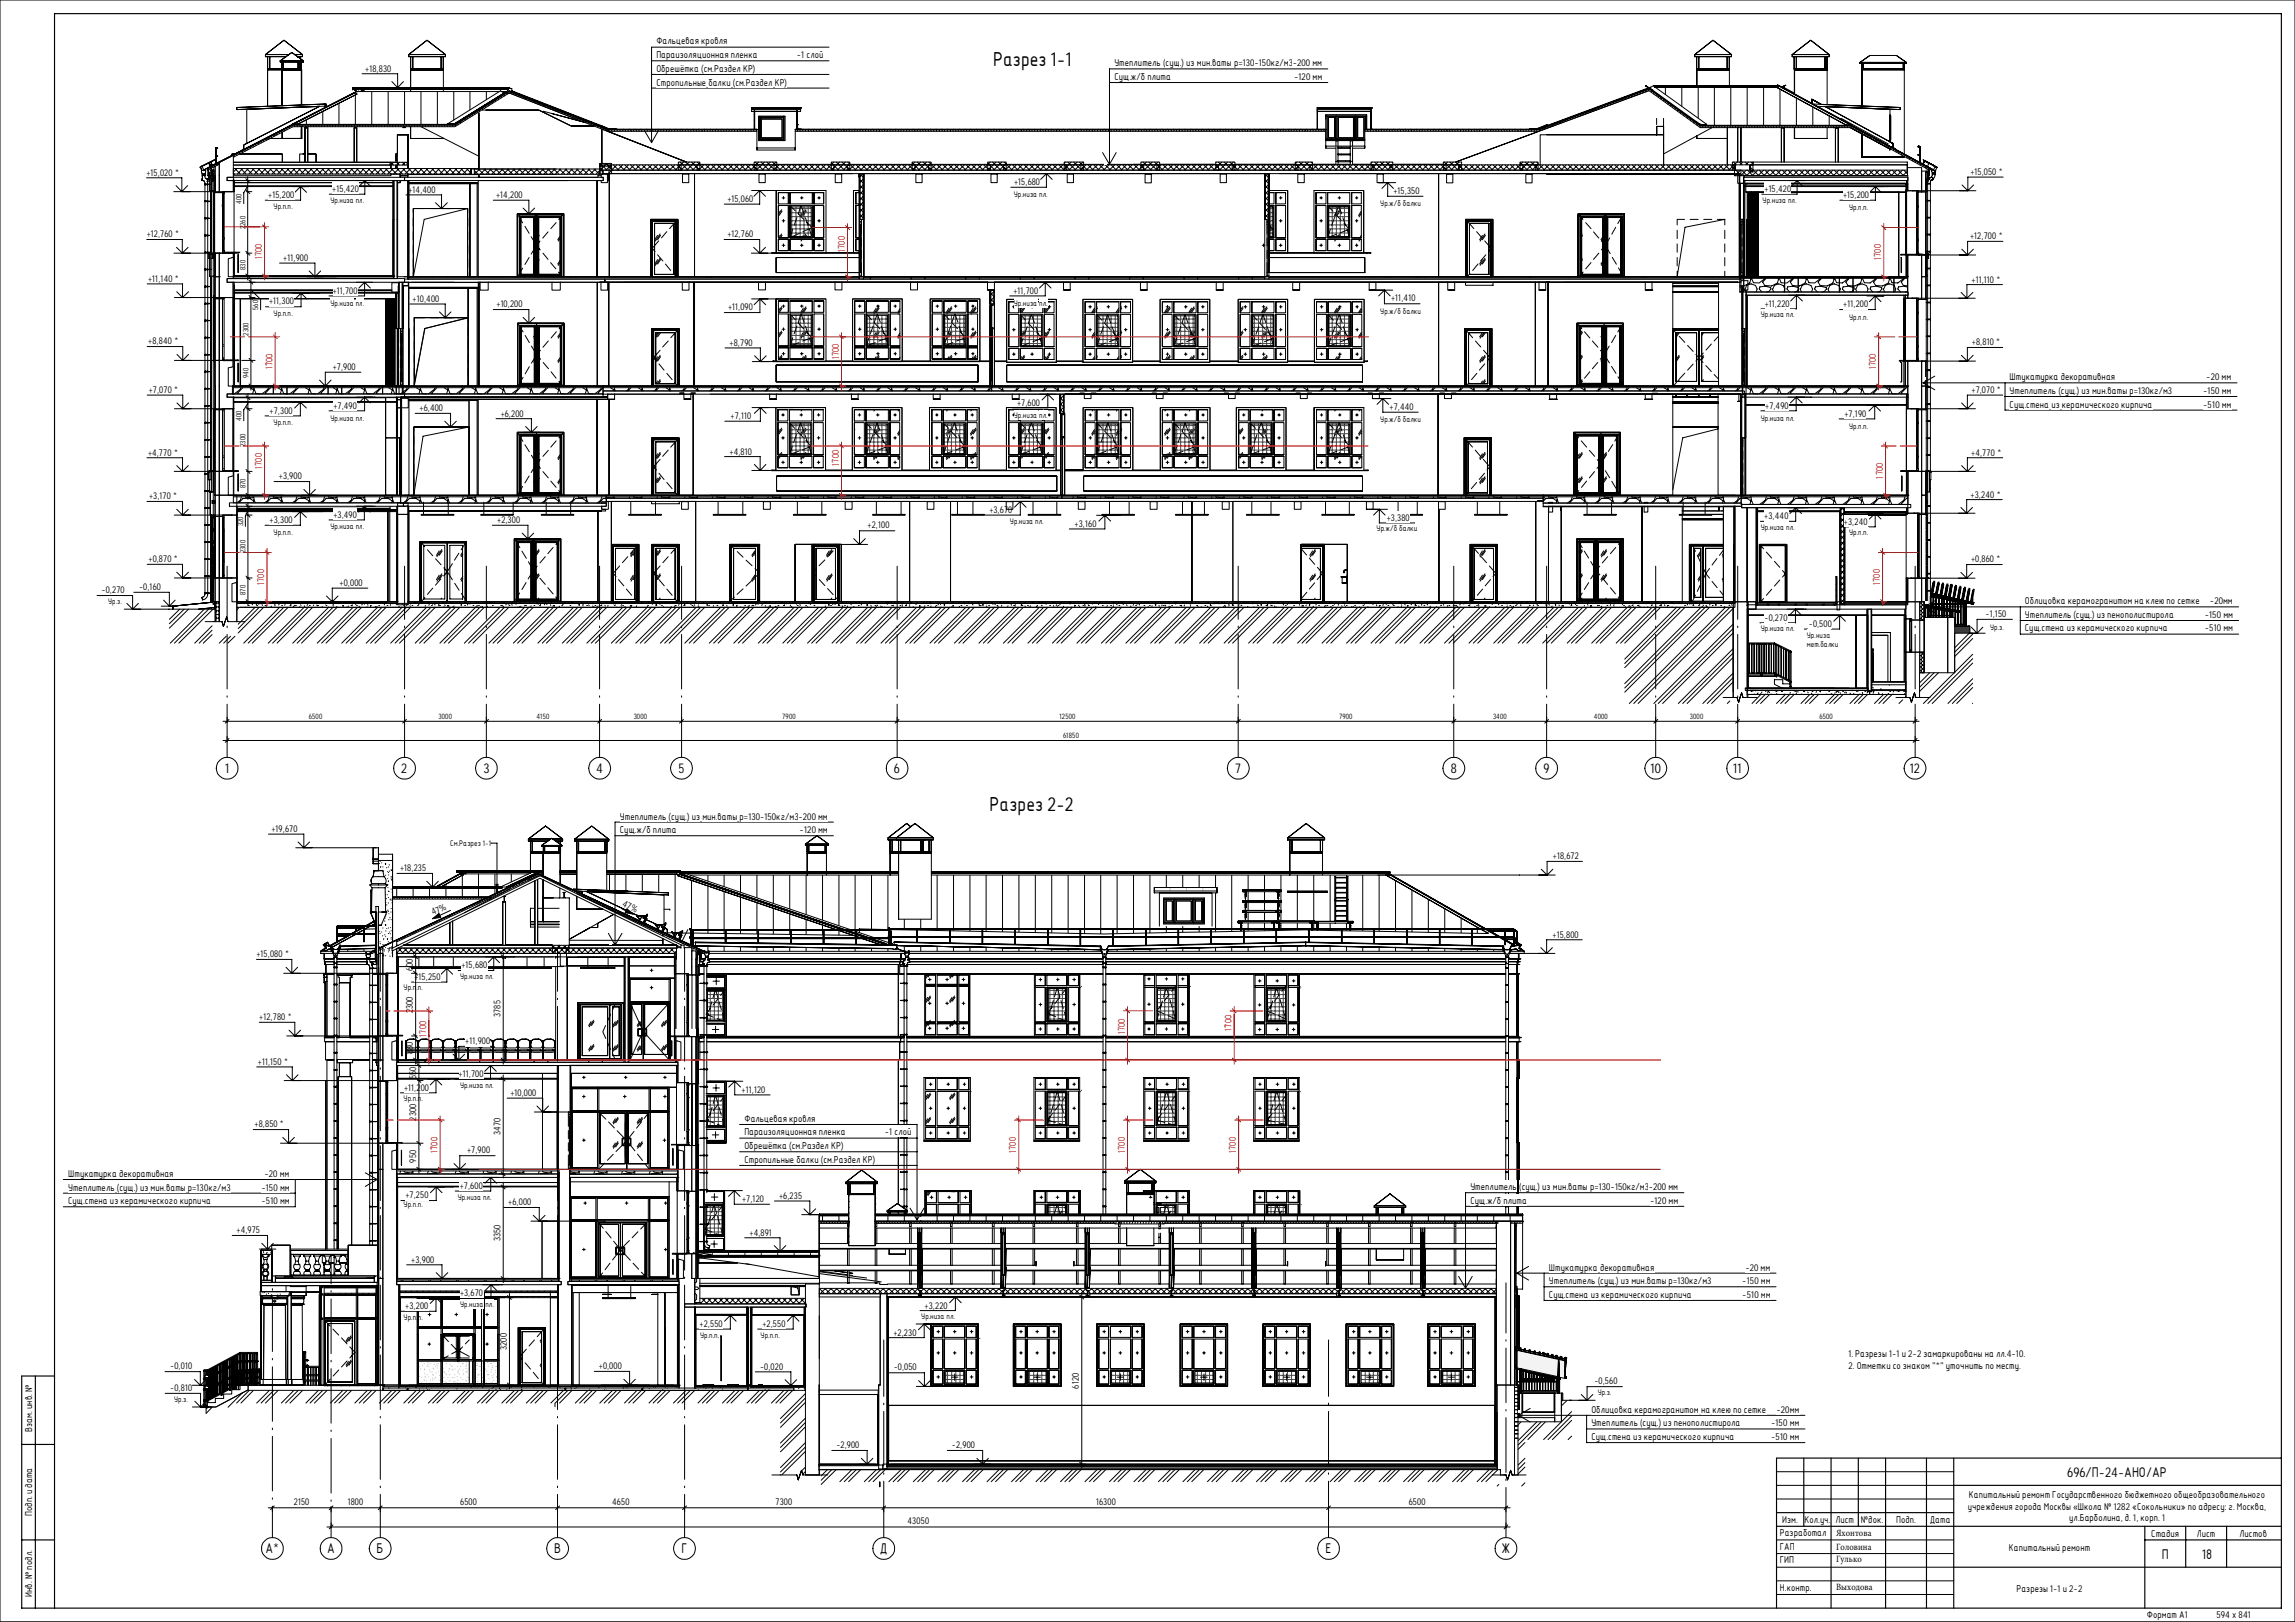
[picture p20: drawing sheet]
<svg xmlns="http://www.w3.org/2000/svg" width="841mm" height="594mm" viewBox="0 0 841 594" stroke-linecap="round" stroke-linejoin="round" font-family="sans-serif">
<defs><g id="words">
<g font-size="7.1">
<text x="363.9" y="24">Разрез 1-1</text>
<text x="362.6" y="297.1">Разрез 2-2</text>
</g>
<g font-size="5">
<text x="82.5" y="283.1">1</text>
<text x="147.1" y="283.1">2</text>
<text x="177.1" y="283.1">3</text>
<text x="218.4" y="283.1">4</text>
<text x="248.6" y="283.1">5</text>
<text x="327.6" y="283.1">6</text>
<text x="452.6" y="283.1">7</text>
<text x="531.6" y="283.1">8</text>
<text x="565.7" y="283.1">9</text>
<text x="604.9" y="283.1">10</text>
<text x="635.2" y="283.1">11</text>
<text x="699.9" y="283.1">12</text>
<text x="757.5" y="540.9">696/П-24-АНО/АР</text>
<text x="97.3" y="568.9">А*</text>
<text x="119.9" y="568.9">А</text>
<text x="138" y="568.9">Б</text>
<text x="203" y="568.9">В</text>
<text x="249.7" y="568.9">Г</text>
<text x="322.4" y="568.9">Д</text>
<text x="485.7" y="568.9">Е</text>
<text x="550.2" y="568.9">Ж</text>
<text x="792.2" y="570.9">П</text>
<text x="807" y="570.9">18</text>
</g>
<g font-size="3.5">
<text x="240.5" y="16.3">Фальцевая</text>
<text x="257" y="16.3">кровля</text>
<text x="240.5" y="21.3">Параизоляционная</text>
<text x="267.8" y="21.3">пленка</text>
<text x="292" y="21.3">-</text>
<text x="293.6" y="21.3">1</text>
<text x="295.6" y="21.3">слой</text>
<text x="133.9" y="26.2">+18,830</text>
<text x="240.5" y="26.3">Обрешётка</text>
<text x="257" y="26.3">(</text>
<text x="257.9" y="26.3">см</text>
<text x="261" y="26.3">.</text>
<text x="261.7" y="26.3">Раздел</text>
<text x="272.4" y="26.3">КР</text>
<text x="275.9" y="26.3">)</text>
<text x="408.3" y="24.2">Утеплитель</text>
<text x="408.3" y="29.2">Сущ</text>
<text x="413.9" y="29.2">.</text>
<text x="414.4" y="29.2">ж</text>
<text x="416.5" y="29.2">/</text>
<text x="418.1" y="29.2">б</text>
<text x="420.5" y="29.2">плита</text>
<text x="426.2" y="24.2">(</text>
<text x="427.1" y="24.2">сущ</text>
<text x="432.3" y="24.2">.)</text>
<text x="434.7" y="24.2">из</text>
<text x="438.6" y="24.2">мин</text>
<text x="443.6" y="24.2">.</text>
<text x="444.2" y="24.2">ваты</text>
<text x="452.2" y="24.2">р</text>
<text x="453.8" y="24.2">=130</text>
<text x="459.7" y="24.2">-</text>
<text x="461.3" y="24.2">150</text>
<text x="465.7" y="24.2">кг</text>
<text x="468.9" y="24.2">/</text>
<text x="470.5" y="24.2">м</text>
<text x="472.3" y="24.2">3</text>
<text x="473.7" y="24.2">-</text>
<text x="474.2" y="29.2">-</text>
<text x="475.3" y="24.2">200</text>
<text x="475.8" y="29.2">120</text>
<text x="480.9" y="24.2">мм</text>
<text x="481" y="29.2">мм</text>
<text x="240.5" y="31.3">Стропильные</text>
<text x="259.6" y="31.3">балки</text>
<text x="268.6" y="31.3">(</text>
<text x="269.5" y="31.3">см</text>
<text x="272.6" y="31.3">.</text>
<text x="273.3" y="31.3">Раздел</text>
<text x="284" y="31.3">КР</text>
<text x="287.5" y="31.3">)</text>
<text x="53.7" y="64.3">+15,020 *</text>
<text x="722" y="64.1">+15,050 *</text>
<text x="121.8" y="70.4">+15,420</text>
<text x="149.7" y="70.5">+14,400</text>
<text x="371.6" y="67.7">+15,680</text>
<text x="510.6" y="71">+15,350</text>
<text x="646.6" y="70.4">+15,420</text>
<text x="98.3" y="72.6">+15,200</text>
<text x="181.8" y="72.6">+14,200</text>
<text x="266.5" y="73.9">+15,060</text>
<text x="675.4" y="72.6">+15,200</text>
<text x="53.8" y="87">+12,760 *</text>
<text x="266.5" y="87">+12,760</text>
<text x="722" y="87.5">+12,700 *</text>
<text x="103.8" y="95.6">+11,900</text>
<text x="54.3" y="103.1">+11,140 *</text>
<text x="121.9" y="107.5">+11,700</text>
<text x="371.3" y="107.5">+11,700</text>
<text x="722.5" y="103.5">+11,110 *</text>
<text x="98.6" y="111.5">+11,300</text>
<text x="151.2" y="110.6">+10,400</text>
<text x="181.9" y="112.5">+10,200</text>
<text x="266.8" y="113.6">+11,090</text>
<text x="509.8" y="110.4">+11,410</text>
<text x="646.7" y="112.4">+11,220</text>
<text x="675.5" y="112.5">+11,200</text>
<text x="54.4" y="126.2">+8,840 *</text>
<text x="267.4" y="126.7">+8,790</text>
<text x="722.6" y="126.5">+8,810 *</text>
<text x="121.9" y="135.6">+7,900</text>
<text x="54.5" y="143.8">+7,070 *</text>
<text x="722.5" y="143.8">+7,070 *</text>
<text x="736.4" y="139.3">Штукатурка</text>
<text x="755.1" y="139.3">декоративная</text>
<text x="808.5" y="139.3">-</text>
<text x="810.1" y="139.3">20</text>
<text x="814.1" y="139.3">мм</text>
<text x="122.2" y="149.6">+7,490</text>
<text x="372.7" y="148.5">+7,600</text>
<text x="646.9" y="149.6">+7,490</text>
<text x="736.4" y="144.3">Утеплитель</text>
<text x="736.4" y="149.3">Сущ</text>
<text x="741.9" y="149.3">.</text>
<text x="742.5" y="149.3">стена</text>
<text x="751.8" y="149.3">из</text>
<text x="754.3" y="144.3">(</text>
<text x="755.2" y="144.3">сущ</text>
<text x="755.6" y="149.3">керамического</text>
<text x="760.5" y="144.3">.)</text>
<text x="762.8" y="144.3">из</text>
<text x="766.7" y="144.3">мин</text>
<text x="771.7" y="144.3">.</text>
<text x="772.3" y="144.3">ваты</text>
<text x="777.3" y="149.3">кирпича</text>
<text x="780.3" y="144.3">р</text>
<text x="781.9" y="144.3">=130</text>
<text x="787.8" y="144.3">кг</text>
<text x="791" y="144.3">/</text>
<text x="792.6" y="144.3">м</text>
<text x="794.4" y="144.3">3</text>
<text x="807.4" y="144.3">-</text>
<text x="807.4" y="149.3">-</text>
<text x="809" y="144.3">150</text>
<text x="809" y="149.3">510</text>
<text x="814.2" y="144.3">мм</text>
<text x="814.2" y="149.3">мм</text>
<text x="98.8" y="151.6">+7,300</text>
<text x="153.8" y="150.5">+6,400</text>
<text x="183.5" y="152.6">+6,200</text>
<text x="267.7" y="153.4">+7,110</text>
<text x="509.2" y="150.1">+7,440</text>
<text x="675.9" y="152.7">+7,190</text>
<text x="54.3" y="166.9">+4,770 *</text>
<text x="267.4" y="166.5">+4,810</text>
<text x="722.4" y="166.9">+4,770 *</text>
<text x="102.2" y="175.6">+3,900</text>
<text x="54.6" y="182.9">+3,170 *</text>
<text x="722.1" y="182.2">+3,240 *</text>
<text x="98.8" y="191.5">+3,300</text>
<text x="122.2" y="189.7">+3,490</text>
<text x="182.2" y="191.6">+2,300</text>
<text x="362.5" y="187.8">+3,670</text>
<text x="508.2" y="190.8">+3,380</text>
<text x="646.5" y="190.2">+3,440</text>
<text x="317.9" y="193.5">+2,100</text>
<text x="393.8" y="193">+3,160</text>
<text x="675.7" y="192.1">+3,240</text>
<text x="54.4" y="205.8">+0,870 *</text>
<text x="722.3" y="206">+0,860 *</text>
<text x="124.5" y="214.5">+0,000</text>
<text x="37.3" y="217.3">-0,270</text>
<text x="51" y="216.2">-0,160</text>
<text x="742" y="221.2">Облицовка</text>
<text x="757.8" y="221.2">керамогранитом</text>
<text x="782.2" y="221.2">на</text>
<text x="786.4" y="221.2">клею</text>
<text x="793.9" y="221.2">по</text>
<text x="797.9" y="221.2">сетке</text>
<text x="809.8" y="221.2">-</text>
<text x="811.4" y="221.2">20</text>
<text x="814.7" y="221.2">мм</text>
<text x="646.6" y="227.2">-0,270</text>
<text x="727.6" y="226.1">-1,150</text>
<text x="742" y="226.2">Утеплитель</text>
<text x="759.9" y="226.2">(</text>
<text x="760.7" y="226.2">сущ</text>
<text x="766" y="226.2">.)</text>
<text x="768.3" y="226.2">из</text>
<text x="772.2" y="226.2">пенополистирола</text>
<text x="808" y="226.2">-</text>
<text x="809.6" y="226.2">150</text>
<text x="814.7" y="226.2">мм</text>
<text x="662.9" y="229.5">-0,500</text>
<text x="742" y="231.2">Сущ</text>
<text x="747.5" y="231.2">.</text>
<text x="748.1" y="231.2">стена</text>
<text x="757.3" y="231.2">из</text>
<text x="761.2" y="231.2">керамического</text>
<text x="782.9" y="231.2">кирпича</text>
<text x="808" y="231.2">-</text>
<text x="809.6" y="231.2">510</text>
<text x="814.7" y="231.2">мм</text>
<text x="99.5" y="304.7">+19,670</text>
<text x="227.2" y="300.1">Утеплитель</text>
<text x="227.2" y="305.1">Сущ</text>
<text x="232.7" y="305.1">.</text>
<text x="233.3" y="305.1">ж</text>
<text x="235.3" y="305.1">/</text>
<text x="236.9" y="305.1">б</text>
<text x="239.3" y="305.1">плита</text>
<text x="245" y="300.1">(</text>
<text x="246" y="300.1">сущ</text>
<text x="251.1" y="300.1">.)</text>
<text x="253.5" y="300.1">из</text>
<text x="257.4" y="300.1">мин</text>
<text x="262.4" y="300.1">.</text>
<text x="263" y="300.1">ваты</text>
<text x="271" y="300.1">р</text>
<text x="272.6" y="300.1">=130</text>
<text x="278.6" y="300.1">-</text>
<text x="280.2" y="300.1">150</text>
<text x="284.5" y="300.1">кг</text>
<text x="287.7" y="300.1">/</text>
<text x="289.3" y="300.1">м</text>
<text x="291.1" y="300.1">3</text>
<text x="292.6" y="300.1">-</text>
<text x="293" y="305.1">-</text>
<text x="294.2" y="300.1">200</text>
<text x="294.6" y="305.1">120</text>
<text x="299.8" y="300.1">мм</text>
<text x="299.8" y="305.1">мм</text>
<text x="569" y="314.7">+18,672</text>
<text x="146.6" y="319">+18,235</text>
<text x="158.7" y="335.3" transform="rotate(-25 158.7 335.3)">47%</text>
<text x="227.8" y="331.7" transform="rotate(25 227.8 331.7)">47%</text>
<text x="569" y="343.4">+15,800</text>
<text x="94" y="350.6">+15,080 *</text>
<text x="151.3" y="355.8" transform="rotate(-90 151.3 355.8)">600</text>
<text x="151.9" y="358.9">+15,250</text>
<text x="169.1" y="354.6">+15,680</text>
<text x="151.3" y="371.1" transform="rotate(-90 151.3 371.1)">2300</text>
<text x="95" y="373.6">+12,780 *</text>
<text x="183.4" y="372.4" transform="rotate(-90 183.4 372.4)">3785</text>
<text x="170.5" y="382.4">+11,900</text>
<text x="94.5" y="389.9">+11,150 *</text>
<text x="151.3" y="386.2" transform="rotate(-90 151.3 386.2)">880</text>
<text x="152.5" y="395.3" transform="rotate(-90 152.5 395.3)">550</text>
<text x="168.1" y="394.4">+11,700</text>
<text x="148.1" y="399.4">+11,200</text>
<text x="187" y="401.4">+10,000</text>
<text x="271.8" y="400.2">+11,120</text>
<text x="93.3" y="412.9">+8,850 *</text>
<text x="152.5" y="410.4" transform="rotate(-90 152.5 410.4)">2300</text>
<text x="272.8" y="410.8">Фальцевая</text>
<text x="289.2" y="410.8">кровля</text>
<text x="183.4" y="415.8" transform="rotate(-90 183.4 415.8)">3470</text>
<text x="272.8" y="415.8">Параизоляционная</text>
<text x="300.1" y="415.8">пленка</text>
<text x="324.3" y="415.8">-</text>
<text x="325.9" y="415.8">1</text>
<text x="327.8" y="415.8">слой</text>
<text x="152.5" y="425.8" transform="rotate(-90 152.5 425.8)">950</text>
<text x="171.2" y="422.4">+7,900</text>
<text x="272.8" y="420.8">Обрешётка</text>
<text x="272.8" y="425.9">Стропильные</text>
<text x="289.2" y="420.8">(</text>
<text x="290.2" y="420.8">см</text>
<text x="291.8" y="425.9">балки</text>
<text x="293.3" y="420.8">.</text>
<text x="294" y="420.8">Раздел</text>
<text x="300.8" y="425.9">(</text>
<text x="301.8" y="425.9">см</text>
<text x="304.6" y="420.8">КР</text>
<text x="304.9" y="425.9">.</text>
<text x="305.6" y="425.9">Раздел</text>
<text x="308.2" y="420.8">)</text>
<text x="316.2" y="425.9">КР</text>
<text x="319.8" y="425.9">)</text>
<text x="25" y="431">Штукатурка</text>
<text x="43.7" y="431">декоративная</text>
<text x="96.9" y="431">-</text>
<text x="98.6" y="431">20</text>
<text x="102.5" y="431">мм</text>
<text x="25" y="436">Утеплитель</text>
<text x="42.8" y="436">(</text>
<text x="43.8" y="436">сущ</text>
<text x="49" y="436">.)</text>
<text x="51.3" y="436">из</text>
<text x="55.2" y="436">мин</text>
<text x="60.2" y="436">.</text>
<text x="60.9" y="436">ваты</text>
<text x="68.8" y="436">р</text>
<text x="70.4" y="436">=130</text>
<text x="76.4" y="436">кг</text>
<text x="79.6" y="436">/</text>
<text x="81.2" y="436">м</text>
<text x="83" y="436">3</text>
<text x="95.8" y="436">-</text>
<text x="97.5" y="436">150</text>
<text x="102.6" y="436">мм</text>
<text x="168.5" y="435.4">+7,600</text>
<text x="538.8" y="435.8">Утеплитель</text>
<text x="556.7" y="435.8">(</text>
<text x="557.6" y="435.8">сущ</text>
<text x="562.8" y="435.8">.)</text>
<text x="565.1" y="435.8">из</text>
<text x="569" y="435.8">мин</text>
<text x="574" y="435.8">.</text>
<text x="574.6" y="435.8">ваты</text>
<text x="582.7" y="435.8">р</text>
<text x="584.3" y="435.8">=130</text>
<text x="590.2" y="435.8">-</text>
<text x="591.8" y="435.8">150</text>
<text x="596.1" y="435.8">кг</text>
<text x="599.4" y="435.8">/</text>
<text x="601" y="435.8">м</text>
<text x="602.7" y="435.8">3</text>
<text x="604.2" y="435.8">-</text>
<text x="605.8" y="435.8">200</text>
<text x="611.4" y="435.8">мм</text>
<text x="25" y="441">Сущ</text>
<text x="30.5" y="441">.</text>
<text x="31.1" y="441">стена</text>
<text x="40.3" y="441">из</text>
<text x="44.1" y="441">керамического</text>
<text x="65.9" y="441">кирпича</text>
<text x="95.8" y="441">-</text>
<text x="97.5" y="441">510</text>
<text x="102.6" y="441">мм</text>
<text x="148.6" y="438.9">+7,250</text>
<text x="186.3" y="441.5">+6,000</text>
<text x="271.9" y="440.2">+7,120</text>
<text x="285.5" y="439.1">+6,235</text>
<text x="538.8" y="440.8">Сущ</text>
<text x="544.3" y="440.8">.</text>
<text x="544.9" y="440.8">ж</text>
<text x="546.9" y="440.8">/</text>
<text x="548.6" y="440.8">б</text>
<text x="550.9" y="440.8">плита</text>
<text x="604.7" y="440.8">-</text>
<text x="606.3" y="440.8">120</text>
<text x="611.5" y="440.8">мм</text>
<text x="86.7" y="451.7">+4,975</text>
<text x="183.4" y="454.6" transform="rotate(-90 183.4 454.6)">3350</text>
<text x="274.7" y="452.5">+4,891</text>
<text x="150.7" y="462.4">+3,900</text>
<text x="567.6" y="465.3">Штукатурка</text>
<text x="586.3" y="465.3">декоративная</text>
<text x="639.6" y="465.3">-</text>
<text x="641.2" y="465.3">20</text>
<text x="645.2" y="465.3">мм</text>
<text x="567.6" y="470.3">Утеплитель</text>
<text x="585.5" y="470.3">(</text>
<text x="586.4" y="470.3">сущ</text>
<text x="591.7" y="470.3">.)</text>
<text x="593.9" y="470.3">из</text>
<text x="597.8" y="470.3">мин</text>
<text x="602.8" y="470.3">.</text>
<text x="603.5" y="470.3">ваты</text>
<text x="611.5" y="470.3">р</text>
<text x="613.1" y="470.3">=130</text>
<text x="619" y="470.3">кг</text>
<text x="622.2" y="470.3">/</text>
<text x="623.8" y="470.3">м</text>
<text x="625.6" y="470.3">3</text>
<text x="638.5" y="470.3">-</text>
<text x="640.1" y="470.3">150</text>
<text x="645.2" y="470.3">мм</text>
<text x="148.5" y="479.4">+3,200</text>
<text x="168.6" y="474.6">+3,670</text>
<text x="338.8" y="479.2">+3,220</text>
<text x="567.6" y="475.3">Сущ</text>
<text x="573.1" y="475.3">.</text>
<text x="573.7" y="475.3">стена</text>
<text x="582.9" y="475.3">из</text>
<text x="586.7" y="475.3">керамического</text>
<text x="608.5" y="475.3">кирпича</text>
<text x="638.5" y="475.3">-</text>
<text x="640.1" y="475.3">510</text>
<text x="645.2" y="475.3">мм</text>
<text x="256.4" y="485.9">+2,550</text>
<text x="279.4" y="485.9">+2,550</text>
<text x="327.4" y="489.1">+2,230</text>
<text x="185.7" y="494.4" transform="rotate(-90 185.7 494.4)">3200</text>
<text x="677.3" y="497.1">1. Разрезы 1-1 и 2-2 замаркированы на лл.4-10.</text>
<text x="62.4" y="501.5">-0,010</text>
<text x="219.5" y="501.4">+0,000</text>
<text x="278.6" y="501.6">-0,020</text>
<text x="327.5" y="501.9">-0,050</text>
<text x="677.3" y="501.3">2. Отметки со знаком &quot;*&quot; уточнить по месту.</text>
<text x="62.4" y="509.5">-0,810</text>
<text x="395.4" y="508.5" transform="rotate(-90 395.4 508.5)">6120</text>
<text x="584.3" y="507">-0,560</text>
<text x="583.2" y="517.3">Облицовка</text>
<text x="598.9" y="517.3">керамогранитом</text>
<text x="623.4" y="517.3">на</text>
<text x="627.5" y="517.3">клею</text>
<text x="635.1" y="517.3">по</text>
<text x="639.1" y="517.3">сетке</text>
<text x="651" y="517.3">-</text>
<text x="652.6" y="517.3">20</text>
<text x="655.8" y="517.3">мм</text>
<text x="11.8" y="524.4" transform="rotate(-90 11.8 524.4)">Взам. инв. №</text>
<text x="583.2" y="522.3">Утеплитель</text>
<text x="583.2" y="527.3">Сущ</text>
<text x="588.7" y="527.3">.</text>
<text x="589.3" y="527.3">стена</text>
<text x="598.5" y="527.3">из</text>
<text x="601" y="522.3">(</text>
<text x="601.9" y="522.3">сущ</text>
<text x="602.3" y="527.3">керамического</text>
<text x="607.1" y="522.3">.)</text>
<text x="609.5" y="522.3">из</text>
<text x="613.3" y="522.3">пенополистирола</text>
<text x="624.1" y="527.3">кирпича</text>
<text x="649.1" y="522.3">-</text>
<text x="649.1" y="527.3">-</text>
<text x="650.7" y="522.3">150</text>
<text x="650.7" y="527.3">510</text>
<text x="655.8" y="522.3">мм</text>
<text x="655.8" y="527.3">мм</text>
<text x="306.5" y="530.4">-2,900</text>
<text x="348.8" y="530.4">-2,900</text>
<text x="107.7" y="551.1">2150</text>
<text x="127.4" y="551.1">1800</text>
<text x="168.7" y="551.1">6500</text>
<text x="224.4" y="551.1">4650</text>
<text x="284.2" y="551.1">7300</text>
<text x="401.7" y="551.1">16300</text>
<text x="516.2" y="551.1">6500</text>
<text x="721.5" y="548.6">Капитальный ремонт Государственного бюджетного общеобразовательного</text>
<text x="11.8" y="555.2" transform="rotate(-90 11.8 555.2)">Подп. и дата</text>
<text x="653.1" y="557.7">Изм.</text>
<text x="661.2" y="557.7">Кол.уч.</text>
<text x="672.6" y="557.7">Лист №док.</text>
<text x="694.9" y="557.7">Подп.</text>
<text x="707.1" y="557.7">Дата</text>
<text x="721.1" y="552.9">учреждения города Москвы «Школа № 1282 «Сокольники» по адресу: г. Москва,</text>
<text x="758.3" y="557.1">ул.Барболина, д. 1, корп. 1</text>
<text x="332.6" y="558.1">43050</text>
<text x="652.3" y="562.6">Разработал</text>
<text x="672.8" y="562.4">Яхонтова</text>
<text x="788.3" y="563">Стадия</text>
<text x="805" y="563">Лист</text>
<text x="820.7" y="563">Листов</text>
<text x="652.3" y="567.8">ГАП</text>
<text x="672.8" y="567.6">Головина</text>
<text x="736.2" y="568">Капитальный ремонт</text>
<text x="652.3" y="572.4">ГИП</text>
<text x="672.8" y="572.2">Гулько</text>
<text x="11.8" y="584.8" transform="rotate(-90 11.8 584.8)">Инв. № подл.</text>
<text x="652.3" y="582.6">Н.контр.</text>
<text x="672.8" y="582.4">Выходова</text>
<text x="739" y="583">Разрезы 1-1 и 2-2</text>
<text x="786.7" y="592.7">Формат А1</text>
<text x="812.2" y="592.5">594 х 841</text>
</g>
<g font-size="3.5" fill="#f00">
<text x="95.9" y="95" transform="rotate(-90 95.9 95)">1700</text>
<text x="309.6" y="92.3" transform="rotate(-90 309.6 92.3)">1700</text>
<text x="689.3" y="95.2" transform="rotate(-90 689.3 95.2)">1700</text>
<text x="307.3" y="131.7" transform="rotate(-90 307.3 131.7)">1700</text>
<text x="99.9" y="135.3" transform="rotate(-90 99.9 135.3)">1700</text>
<text x="687.4" y="135.3" transform="rotate(-90 687.4 135.3)">1700</text>
<text x="95.9" y="171.8" transform="rotate(-90 95.9 171.8)">1700</text>
<text x="307.3" y="170.6" transform="rotate(-90 307.3 170.6)">1700</text>
<text x="689.9" y="175.3" transform="rotate(-90 689.9 175.3)">1700</text>
<text x="96.9" y="214.3" transform="rotate(-90 96.9 214.3)">1700</text>
<text x="688.8" y="214.3" transform="rotate(-90 688.8 214.3)">1700</text>
<text x="451.3" y="377.4" transform="rotate(-90 451.3 377.4)">1700</text>
<text x="156.1" y="379.6" transform="rotate(-90 156.1 379.6)">1700</text>
<text x="412.2" y="378.7" transform="rotate(-90 412.2 378.7)">1700</text>
<text x="160.3" y="422.1" transform="rotate(-90 160.3 422.1)">1700</text>
<text x="372.3" y="422.1" transform="rotate(-90 372.3 422.1)">1700</text>
<text x="412.2" y="422.1" transform="rotate(-90 412.2 422.1)">1700</text>
<text x="452.9" y="422.1" transform="rotate(-90 452.9 422.1)">1700</text>
</g>
<g font-size="2.9">
<text x="371.5" y="72">Ур</text>
<text x="374.3" y="72">.</text>
<text x="374.8" y="72">низа</text>
<text x="380.8" y="72">пл</text>
<text x="383.4" y="72">.</text>
<text x="100.2" y="76.7">Ур</text>
<text x="103" y="76.7">.</text>
<text x="103.6" y="76.7">п</text>
<text x="104.9" y="76.7">.</text>
<text x="105.4" y="76.7">п</text>
<text x="106.8" y="76.7">.</text>
<text x="121.1" y="74.5">Ур</text>
<text x="123.9" y="74.5">.</text>
<text x="124.4" y="74.5">низа</text>
<text x="130.4" y="74.5">пл</text>
<text x="132.9" y="74.5">.</text>
<text x="505.8" y="75.3">Ур</text>
<text x="508.6" y="75.3">.</text>
<text x="509.1" y="75.3">ж</text>
<text x="510.8" y="75.3">/</text>
<text x="512.1" y="75.3">б</text>
<text x="514.1" y="75.3">балки</text>
<text x="645.9" y="74.3">Ур</text>
<text x="648.7" y="74.3">.</text>
<text x="649.2" y="74.3">низа</text>
<text x="655.2" y="74.3">пл</text>
<text x="657.8" y="74.3">.</text>
<text x="677.6" y="76.8">Ур</text>
<text x="680.4" y="76.8">.</text>
<text x="681" y="76.8">п</text>
<text x="682.2" y="76.8">.</text>
<text x="682.8" y="76.8">п</text>
<text x="684.1" y="76.8">.</text>
<text x="121.1" y="111.9">Ур</text>
<text x="123.9" y="111.9">.</text>
<text x="124.4" y="111.9">низа</text>
<text x="130.4" y="111.9">пл</text>
<text x="132.9" y="111.9">.</text>
<text x="371.5" y="111.9">Ур</text>
<text x="374.3" y="111.9">.</text>
<text x="374.8" y="111.9">низа</text>
<text x="380.8" y="111.9">пл</text>
<text x="383.4" y="111.9">.</text>
<text x="100.2" y="115.7">Ур</text>
<text x="103" y="115.7">.</text>
<text x="103.6" y="115.7">п</text>
<text x="104.9" y="115.7">.</text>
<text x="105.4" y="115.7">п</text>
<text x="106.8" y="115.7">.</text>
<text x="505.8" y="114.9">Ур</text>
<text x="508.6" y="114.9">.</text>
<text x="509.1" y="114.9">ж</text>
<text x="510.8" y="114.9">/</text>
<text x="512.1" y="114.9">б</text>
<text x="514.1" y="114.9">балки</text>
<text x="645.2" y="116.2">Ур</text>
<text x="648" y="116.2">.</text>
<text x="648.5" y="116.2">низа</text>
<text x="654.6" y="116.2">пл</text>
<text x="657.1" y="116.2">.</text>
<text x="677.6" y="117.1">Ур</text>
<text x="680.4" y="117.1">.</text>
<text x="681" y="117.1">п</text>
<text x="682.2" y="117.1">.</text>
<text x="682.8" y="117.1">п</text>
<text x="684.1" y="117.1">.</text>
<text x="100.2" y="155.6">Ур</text>
<text x="103" y="155.6">.</text>
<text x="103.6" y="155.6">п</text>
<text x="104.9" y="155.6">.</text>
<text x="105.4" y="155.6">п</text>
<text x="106.8" y="155.6">.</text>
<text x="121.1" y="154">Ур</text>
<text x="123.9" y="154">.</text>
<text x="124.4" y="154">низа</text>
<text x="130.4" y="154">пл</text>
<text x="132.9" y="154">.</text>
<text x="371.5" y="153">Ур</text>
<text x="374.3" y="153">.</text>
<text x="374.8" y="153">низа</text>
<text x="380.8" y="153">пл</text>
<text x="383.4" y="153">.</text>
<text x="505.8" y="154.4">Ур</text>
<text x="508.6" y="154.4">.</text>
<text x="509.1" y="154.4">ж</text>
<text x="510.8" y="154.4">/</text>
<text x="512.1" y="154.4">б</text>
<text x="514.1" y="154.4">балки</text>
<text x="645.2" y="154.3">Ур</text>
<text x="648" y="154.3">.</text>
<text x="648.5" y="154.3">низа</text>
<text x="654.6" y="154.3">пл</text>
<text x="657.1" y="154.3">.</text>
<text x="677.6" y="157.1">Ур</text>
<text x="680.4" y="157.1">.</text>
<text x="681" y="157.1">п</text>
<text x="682.2" y="157.1">.</text>
<text x="682.8" y="157.1">п</text>
<text x="684.1" y="157.1">.</text>
<text x="100.2" y="195.7">Ур</text>
<text x="103" y="195.7">.</text>
<text x="103.6" y="195.7">п</text>
<text x="104.9" y="195.7">.</text>
<text x="105.4" y="195.7">п</text>
<text x="106.8" y="195.7">.</text>
<text x="121.1" y="193.6">Ур</text>
<text x="123.9" y="193.6">.</text>
<text x="124.4" y="193.6">низа</text>
<text x="130.4" y="193.6">пл</text>
<text x="132.9" y="193.6">.</text>
<text x="370.1" y="192">Ур</text>
<text x="372.9" y="192">.</text>
<text x="373.4" y="192">низа</text>
<text x="379.4" y="192">пл</text>
<text x="381.9" y="192">.</text>
<text x="504.4" y="194.6">Ур</text>
<text x="507.2" y="194.6">.</text>
<text x="507.7" y="194.6">ж</text>
<text x="509.4" y="194.6">/</text>
<text x="510.7" y="194.6">б</text>
<text x="512.7" y="194.6">балки</text>
<text x="645.2" y="194.1">Ур</text>
<text x="648" y="194.1">.</text>
<text x="648.5" y="194.1">низа</text>
<text x="654.6" y="194.1">пл</text>
<text x="657.1" y="194.1">.</text>
<text x="677.6" y="196.1">Ур</text>
<text x="680.4" y="196.1">.</text>
<text x="681" y="196.1">п</text>
<text x="682.2" y="196.1">.</text>
<text x="682.8" y="196.1">п</text>
<text x="684.1" y="196.1">.</text>
<text x="39.6" y="221.3">Ур</text>
<text x="42.4" y="221.3">.</text>
<text x="42.9" y="221.3">з</text>
<text x="44.1" y="221.3">.</text>
<text x="645.2" y="231.1">Ур</text>
<text x="648" y="231.1">.</text>
<text x="648.5" y="231.1">низа</text>
<text x="654.6" y="231.1">пл</text>
<text x="657.1" y="231.1">.</text>
<text x="729.3" y="230.5">Ур</text>
<text x="732.1" y="230.5">.</text>
<text x="732.6" y="230.5">з</text>
<text x="733.8" y="230.5">.</text>
<text x="164.9" y="309.8">См.Разрез 1-1</text>
<text x="168.6" y="358.6">Ур.низа пл.</text>
<text x="147.9" y="362.5">Ур.п.п.</text>
<text x="168.6" y="398.4">Ур.низа пл.</text>
<text x="147.9" y="403.1">Ур.п.п.</text>
<text x="147.9" y="442.1">Ур.п.п.</text>
<text x="167.7" y="439.4">Ур.низа пл.</text>
<text x="168.6" y="478.8">Ур</text>
<text x="171.4" y="478.8">.</text>
<text x="171.9" y="478.8">низа</text>
<text x="177.9" y="478.8">пл</text>
<text x="180.4" y="478.8">.</text>
<text x="147.9" y="483.5">Ур.п.п.</text>
<text x="337.6" y="482.9">Ур.низа пл.</text>
<text x="256.5" y="490">Ур.п.п.</text>
<text x="278.7" y="490">Ур.п.п.</text>
<text x="63.8" y="513.3">Ур.з.</text>
<text x="585.5" y="510.9">Ур.з.</text>
</g>
<g font-size="2.8">
<text x="88.5" y="74.6" transform="rotate(-90 88.5 74.6)">400</text>
<text x="90" y="84" transform="rotate(-90 90 84)">2260</text>
<text x="90" y="98.8" transform="rotate(-90 90 98.8)">830</text>
<text x="94.7" y="113.5" transform="rotate(-90 94.7 113.5)">560</text>
<text x="91.1" y="122.9" transform="rotate(-90 91.1 122.9)">2300</text>
<text x="91.1" y="138.6" transform="rotate(-90 91.1 138.6)">940</text>
<text x="88.5" y="154.1" transform="rotate(-90 88.5 154.1)">400</text>
<text x="90" y="163.7" transform="rotate(-90 90 163.7)">2300</text>
<text x="90" y="178.9" transform="rotate(-90 90 178.9)">870</text>
<text x="89.1" y="192.8" transform="rotate(-90 89.1 192.8)">320</text>
<text x="90" y="202.7" transform="rotate(-90 90 202.7)">2300</text>
<text x="90" y="217.9" transform="rotate(-90 90 217.9)">870</text>
<text x="662.1" y="233.5">Ур</text>
<text x="664.9" y="233.5">.</text>
<text x="665.5" y="233.5">низа</text>
<text x="662.1" y="237">мет</text>
<text x="666.5" y="237">.</text>
<text x="667.1" y="237">балки</text>
<text x="113.2" y="263.2">6500</text>
<text x="160.7" y="263.2">3000</text>
<text x="196.6" y="263.2">4150</text>
<text x="232.2" y="263.2">3000</text>
<text x="286.7" y="263.2">7900</text>
<text x="388.3" y="263.2">12500</text>
<text x="490.7" y="263.2">7900</text>
<text x="547.1" y="263.2">3400</text>
<text x="584.1" y="263.2">4000</text>
<text x="619.3" y="263.2">3000</text>
<text x="666.8" y="263.2">6500</text>
<text x="389.6" y="270.3">61850</text>
</g>
</g></defs>
<g fill="#fff">
<path d="M255.4 459.9h1.6v.3h-1.6z"/>
<path d="M255.4 460.1h1.6v.6h-1.6z"/>
<path d="M300.3 465.8h22.4v3.6h-22.4z"/>
<path d="M257 460.5h43.3v5.9h-43.3z"/>
<path d="M138.7 315.1h5.1v35.3h-5.1z"/>
<path d="M138.7 312.8h5.1v2.3h-5.1z"/>
</g>
<g fill="#fbfbf4">
<path d="M138.7 318.9h2v2.2h-2z"/>
<path d="M136.7 318.9h2v2.2h-2z"/>
<path d="M138.7 321.1h2.8v2.5h-2.8z"/>
<path d="M136 321.1h2.7v2.5h-2.7z"/>
<path d="M138.8 323.6h3v.5h-3z"/>
<path d="M135.6 323.6h3.1v.5h-3.1z"/>
<path d="M138.7 324.1h3.2v1h-3.2z"/>
<path d="M135.6 324.1h3.1v1h-3.1z"/>
<path d="M138.8 325.1h2.4v8.9h-2.4z"/>
<path d="M136.2 325.1h2.5v8.9h-2.5z"/>
</g>
<path d="M138.7 334h3v4.8h-3z" fill="#fff"/>
<g fill="#fbfbf4">
<path d="M135.8 334h2v4.8h-2z"/>
<path d="M136 333.7l.1 .3z"/>
</g>
<path d="M136.1 326.3v7.4" fill="none" stroke="#fbfbf4" stroke-width=".37"/>
<g fill="#fbfbf4">
<path d="M136 325.8h.2v.5h-.2z"/>
<path d="M137.8 332h.9v17.6h-.9z"/>
<path d="M136.7 315.4h2v.9h-2z"/>
<path d="M136.7 314.6h2v.8h-2z"/>
<path d="M136.7 310.5h2v4.1h-2z"/>
</g>
<g fill="#fff">
<path d="M255 351.2h.4v117h-.4z"/>
<path d="M255 436.3h.4v22.8h-.4z"/>
<path d="M255.4 436.3l.1 21.7z"/>
<path d="M255.5 436.3l.1 21.7z"/>
<path d="M255.6 436.3l.1 21.7z"/>
<path d="M255.5 396.7l.1 22.6z"/>
<path d="M255.6 396.7l.1 22.6z"/>
<path d="M255 376.7h.4v2.9h-.4z"/>
<path d="M255.4 357l.1 22.6z"/>
<path d="M255.5 376.7l.1 2.9z"/>
<path d="M255.5 357l.1 19.7z"/>
<path d="M255.6 376.7l.1 2.9z"/>
<path d="M255.6 357l.1 19.7z"/>
<path d="M255.4 357h.4v111.2h-.4z"/>
<path d="M255.4 348.7h73.8v119.5h-73.8z"/>
<path d="M105.4 473.2h1.4v34.1h-1.4z"/>
<path d="M122.4 466.6l.3 .3z"/>
<path d="M122.4 460.3h.5v.3h-.5z"/>
<path d="M122.4 454.1h.5v.2h-.5z"/>
<path d="M122.9 454.1h.5v.2h-.5z"/>
<path d="M122.4 447.9h.5v.2h-.5z"/>
<path d="M122.9 447.9h.5v.2h-.5z"/>
<path d="M122.4 441.6h.5v.3h-.5z"/>
<path d="M122.9 441.6h.5v.3h-.5z"/>
<path d="M122.4 435.4h.5v.2h-.5z"/>
<path d="M122.9 435.4h.5v.2h-.5z"/>
<path d="M122.4 429.1h.5v.2h-.5z"/>
<path d="M122.9 429.1h.5v.2h-.5z"/>
<path d="M122.4 422.9h.5v.3h-.5z"/>
<path d="M122.9 422.9h.5v.3h-.5z"/>
<path d="M122.4 416.6h.5v.3h-.5z"/>
<path d="M122.9 416.6h.5v.3h-.5z"/>
<path d="M122.4 410.4h.5v.2h-.5z"/>
<path d="M122.9 410.4h.5v.2h-.5z"/>
<path d="M122.4 404.1h.5v.3h-.5z"/>
<path d="M122.9 404.1h.5v.3h-.5z"/>
<path d="M122.4 397.8h.5v.3h-.5z"/>
<path d="M123 397.8h.4v.3h-.4z"/>
<path d="M122.4 391.7h.5v.2h-.5z"/>
<path d="M122.9 391.7h.5v.2h-.5z"/>
<path d="M122.5 385.4h.4v.3h-.4z"/>
<path d="M122.9 385.4h.5v.3h-.5z"/>
<path d="M122.4 379.1h.5v.3h-.5z"/>
<path d="M122.9 379.1h.5v.3h-.5z"/>
<path d="M122.4 372.9h.5v.2h-.5z"/>
<path d="M122.9 372.9h.5v.2h-.5z"/>
<path d="M122.4 366.7h.5v.2h-.5z"/>
<path d="M122.9 366.7h.5v.2h-.5z"/>
<path d="M122.4 360.4h.5v.3h-.5z"/>
<path d="M122.9 360.4h.5v.3h-.5z"/>
<path d="M122.5 354.2h.4v.2h-.4z"/>
<path d="M122.9 354.2h.5v.2h-.5z"/>
<path d="M122.9 348.6h1v1.5h-1z"/>
<path d="M122 348.6h.9v1.5h-.9z"/>
<path d="M122.9 350.1h.5v.5h-.5z"/>
<path d="M122.5 350.1h.4v.5h-.4z"/>
<path d="M122 348.2h2v1.2h-2z"/>
<path d="M122.4 352.1h.8v.6h-.8z"/>
<path d="M123.4 352.6v.1z"/>
<path d="M122.9 354.4h.5v111.1h-.5z"/>
<path d="M122.4 354.4h.5v112.6h-.5z"/>
<path d="M122.5 352.7h.4v1.1h-.4z"/>
<path d="M122.9 352.7h.5v1.1h-.5z"/>
<path d="M122.5 353.8h.4v.4h-.4z"/>
<path d="M122.9 353.8h.5v.4h-.5z"/>
<path d="M122.5 352.5h.7v.2h-.7z"/>
<path d="M122.6 352.7l.3 .2z"/>
<path d="M122.9 352.6h.5v.3h-.5z"/>
<path d="M122.5 351h.4v1.7h-.4z"/>
<path d="M122.9 351h.5v1.6h-.5z"/>
<path d="M122.5 350.6h.4v.4h-.4z"/>
<path d="M122.9 350.6h.5v.4h-.5z"/>
<path d="M275 478.7h.3v29.1h-.3z"/>
<path d="M275.3 478.7v29.1z"/>
<path d="M230.6 367h.4v21.2h-.4z"/>
<path d="M230.6 358.2h.4v8.8h-.4z"/>
<path d="M551.8 441.7h.5v.3h-.5z"/>
<path d="M552.3 441.7h.5v.3h-.5z"/>
<path d="M551.8 435.4h.5v.3h-.5z"/>
<path d="M552.3 435.4h.5v.3h-.5z"/>
<path d="M551.8 429.2h.5v.2h-.5z"/>
<path d="M552.3 429.2h.5v.2h-.5z"/>
<path d="M551.8 423h.5v.2h-.5z"/>
<path d="M552.3 423h.5v.2h-.5z"/>
<path d="M551.8 416.7h.5v.3h-.5z"/>
<path d="M552.3 416.7h.5v.3h-.5z"/>
<path d="M551.8 410.5h.5v.2h-.5z"/>
<path d="M552.3 410.5h.5v.2h-.5z"/>
<path d="M551.8 404.3h.5v.2h-.5z"/>
<path d="M552.3 404.3h.5v.2h-.5z"/>
<path d="M551.8 398h.5v.3h-.5z"/>
<path d="M552.3 398h.5v.3h-.5z"/>
<path d="M551.8 391.8h.5v.2h-.5z"/>
<path d="M552.3 391.8h.5v.2h-.5z"/>
<path d="M551.8 385.6h.5v.2h-.5z"/>
<path d="M552.3 385.6h.5v.2h-.5z"/>
<path d="M551.8 379.3h.5v.3h-.5z"/>
<path d="M552.3 379.3h.5v.3h-.5z"/>
<path d="M551.8 373h.5v.3h-.5z"/>
<path d="M552.3 373h.5v.3h-.5z"/>
<path d="M551.8 366.9l.5 .1z"/>
<path d="M552.3 366.9l.5 .1z"/>
<path d="M551.8 360.6h.5v.2h-.5z"/>
<path d="M552.3 360.6h.5v.2h-.5z"/>
<path d="M551.8 354.3h.5v.3h-.5z"/>
<path d="M552.3 354.3h.5v.3h-.5z"/>
<path d="M552.3 348.6h.9v1.5h-.9z"/>
<path d="M551.3 348.6h1v1.5h-1z"/>
<path d="M552.3 350.1h.5v.5h-.5z"/>
<path d="M551.8 350.1h.5v.5h-.5z"/>
<path d="M551.3 348.2h2v1.3h-2z"/>
<path d="M551.8 352.3l.1 .3z"/>
<path d="M552.3 354.6h.5v90.1h-.5z"/>
<path d="M551.8 354.6h.5v90.1h-.5z"/>
<path d="M551.8 352.9h.5v1.1h-.5z"/>
<path d="M552.3 352.9h.4v1.1h-.4z"/>
<path d="M551.8 354h.5v.3h-.5z"/>
<path d="M552.3 354h.5v.3h-.5z"/>
<path d="M551.9 352.9l.4 .2z"/>
<path d="M552.3 352.9l.2 .2z"/>
<path d="M551.8 351h.5v1.9h-.5z"/>
<path d="M552.3 351h.4v1.9h-.4z"/>
<path d="M551.8 350.6h.5v.4h-.5z"/>
<path d="M552.3 350.6h.5v.4h-.5z"/>
<path d="M551.9 352.8l.4 .2z"/>
<path d="M552.3 352.7h.3v.3h-.3z"/>
<path d="M257 459.7l43.2 .1z"/>
</g>
<path d="M299.7 459.8l.4 .1z" fill="#000"/>
<g fill="#fff">
<path d="M257 459.9l43.2 .1z"/>
<path d="M257 460h43.2v.5h-43.2z"/>
<path d="M255.5 460.5h44.7v10.3h-44.7z"/>
<path d="M256.5 470h43.7v.7h-43.7z"/>
<path d="M255.4 458.6h44.7v1.1h-44.7z"/>
<path d="M255.4 459.5h1.6v.5h-1.6z"/>
<path d="M404.2 441.7h.5v.3h-.5z"/>
<path d="M404.7 441.7h.5v.3h-.5z"/>
<path d="M404.2 435.4h.5v.3h-.5z"/>
<path d="M404.7 435.4h.5v.3h-.5z"/>
<path d="M404.2 429.2h.5v.2h-.5z"/>
<path d="M404.7 429.2h.5v.2h-.5z"/>
<path d="M404.2 422.9h.5v.3h-.5z"/>
<path d="M404.7 422.9h.5v.3h-.5z"/>
<path d="M404.2 416.6h.5v.3h-.5z"/>
<path d="M404.7 416.6h.5v.3h-.5z"/>
<path d="M404.2 410.5l.5 .1z"/>
<path d="M404.7 410.5l.5 .1z"/>
<path d="M404.2 404.2h.5v.3h-.5z"/>
<path d="M404.7 404.2h.5v.3h-.5z"/>
<path d="M404.3 397.9h.4v.3h-.4z"/>
<path d="M404.8 397.9h.4v.3h-.4z"/>
<path d="M404.2 391.7h.5v.2h-.5z"/>
<path d="M404.7 391.7h.5v.2h-.5z"/>
<path d="M404.2 385.4h.5v.3h-.5z"/>
<path d="M404.7 385.4h.5v.3h-.5z"/>
<path d="M404.2 379.1h.5v.3h-.5z"/>
<path d="M404.7 379.1h.5v.3h-.5z"/>
<path d="M404.2 373h.5v.2h-.5z"/>
<path d="M404.7 373h.5v.2h-.5z"/>
<path d="M404.2 366.7h.5v.2h-.5z"/>
<path d="M404.7 366.7h.5v.2h-.5z"/>
<path d="M404.2 360.4h.5v.3h-.5z"/>
<path d="M404.7 360.4h.5v.3h-.5z"/>
<path d="M404.2 354.2h.5v.2h-.5z"/>
<path d="M404.7 354.2h.5v.2h-.5z"/>
<path d="M404.7 348.7h1v1.5h-1z"/>
<path d="M403.8 348.7h.9v1.5h-.9z"/>
<path d="M404.7 350.2h.5v.5h-.5z"/>
<path d="M404.3 350.2h.4v.5h-.4z"/>
<path d="M403.7 348.3h2.1v1.3h-2.1z"/>
<path d="M404.2 352.2h.8v.5h-.8z"/>
<path d="M404.7 354.4h.5v90.3h-.5z"/>
<path d="M404.2 354.4h.5v90.3h-.5z"/>
<path d="M404.3 352.7h.4v1.1h-.4z"/>
<path d="M404.7 352.7h.5v1.1h-.5z"/>
<path d="M404.3 353.8h.4v.4h-.4z"/>
<path d="M404.7 353.8h.5v.4h-.5z"/>
<path d="M404.3 352.4h.8v.2h-.8z"/>
<path d="M404.4 352.7l.3 .2z"/>
<path d="M404.7 352.6h.4v.3h-.4z"/>
<path d="M404.3 351.1h.4v1.5h-.4z"/>
<path d="M404.7 351.1h.5v1.5h-.5z"/>
<path d="M404.3 350.7h.4v.4h-.4z"/>
<path d="M404.7 350.7h.5v.4h-.5z"/>
<path d="M99.6 458h6.9v11.6h-6.9z"/>
<path d="M106.5 458h21.1v1.4h-21.1z"/>
<path d="M112.6 465.5h1.3v1.5h-1.3z"/>
<path d="M111.4 465.5h1.2v1.5h-1.2z"/>
<path d="M112.6 465h.4v.5h-.4z"/>
<path d="M112.1 465h.5v.5h-.5z"/>
<path d="M112.6 463.1h1.2v1.9h-1.2z"/>
<path d="M111.4 463.1h1.2v1.9h-1.2z"/>
<path d="M112.6 461.9h.9v1.2h-.9z"/>
<path d="M111.7 461.9h.9v1.2h-.9z"/>
<path d="M112.6 460h1.2v1.9h-1.2z"/>
<path d="M111.4 460h1.2v1.9h-1.2z"/>
<path d="M112.6 459.4h1.3v.6h-1.3z"/>
<path d="M111.3 459.4h1.3v.6h-1.3z"/>
<path d="M108.8 465.5h1.3v1.5h-1.3z"/>
<path d="M107.6 465.5h1.2v1.5h-1.2z"/>
<path d="M108.8 465h.4v.3h-.4z"/>
<path d="M108.3 465h.5v.5h-.5z"/>
<path d="M108.8 463.1h1.2v1.9h-1.2z"/>
<path d="M107.6 463.1h1.2v1.9h-1.2z"/>
<path d="M108.8 461.9h.9v1.2h-.9z"/>
<path d="M107.9 461.9h.9v1.2h-.9z"/>
<path d="M108.8 460h1.2v1.9h-1.2z"/>
<path d="M107.6 460h1.2v1.9h-1.2z"/>
<path d="M108.8 459.4h1.3v.6h-1.3z"/>
<path d="M107.5 459.4h1.3v.6h-1.3z"/>
<path d="M116.2 465.5h1.2v1.5h-1.2z"/>
<path d="M115 465.5h1.2v1.5h-1.2z"/>
<path d="M116.2 465h.5v.5h-.5z"/>
<path d="M115.8 465h.4v.5h-.4z"/>
<path d="M116.2 463.1h1.2v1.9h-1.2z"/>
<path d="M115 463.1h1.2v1.9h-1.2z"/>
<path d="M116.2 461.9h1v1.2h-1z"/>
<path d="M115.2 461.9h1v1.2h-1z"/>
<path d="M116.2 460h1.2v1.9h-1.2z"/>
<path d="M115.1 460h1.1v1.9h-1.1z"/>
<path d="M116.2 459.4h1.2v.6h-1.2z"/>
<path d="M115 459.4h1.2v.6h-1.2z"/>
<path d="M120 465.5h1.2v1.5h-1.2z"/>
<path d="M118.7 465.5h1.3v1.5h-1.3z"/>
<path d="M120 465h.4v.5h-.4z"/>
<path d="M119.5 465h.5v.5h-.5z"/>
<path d="M120 463.1h1.2v1.9h-1.2z"/>
<path d="M118.8 463.1h1.2v1.9h-1.2z"/>
<path d="M120 461.9h.9v1.2h-.9z"/>
<path d="M119 461.9h1v1.2h-1z"/>
<path d="M120 460h1.2v1.9h-1.2z"/>
<path d="M118.8 460h1.2v1.9h-1.2z"/>
<path d="M120 459.4h1.2v.6h-1.2z"/>
<path d="M118.7 459.4h1.3v.6h-1.3z"/>
<path d="M123.8 465.5h1.3v1.5h-1.3z"/>
<path d="M122.5 465.5h1.3v1.5h-1.3z"/>
<path d="M123.8 465h.4v.5h-.4z"/>
<path d="M123.3 465h.5v.5h-.5z"/>
<path d="M123.8 463.1h1.2v1.9h-1.2z"/>
<path d="M122.6 463.1h1.2v1.9h-1.2z"/>
<path d="M123.8 461.9h.9v1.2h-.9z"/>
<path d="M122.9 461.9h.9v1.2h-.9z"/>
<path d="M123.8 460h1.2v1.9h-1.2z"/>
<path d="M122.6 460h1.2v1.9h-1.2z"/>
<path d="M123.8 459.4h1.3v.6h-1.3z"/>
<path d="M122.5 459.4h1.3v.6h-1.3z"/>
<path d="M126.5 460h1.1v1.3h-1.1z"/>
<path d="M126.7 461.3h.9v1.7h-.9z"/>
<path d="M126.5 463h1.1v2h-1.1z"/>
<path d="M126.9 465.2h.7v.4h-.7z"/>
<path d="M126.4 465.6h1.2v1.4h-1.2z"/>
<path d="M126.4 459.4h1.2v.6h-1.2z"/>
<path d="M106.5 470.8h5.7v.4h-5.7z"/>
<path d="M322.6 473.8h2.4v33.4h-2.4z"/>
<path d="M322.5 475l.1 32.2z"/>
<path d="M325 475h.3v61.2h-.3z"/>
<path d="M106.8 474.5l4.8 .1z"/>
<path d="M106.8 474.6h4.8v.5h-4.8z"/>
<path d="M106.8 475.1l4.5 .1z"/>
<path d="M106.8 475.2h4.6v.3h-4.6z"/>
<path d="M106.8 475.5l4.6 .2z"/>
<path d="M106.8 475.7h4.5v1.7h-4.5z"/>
<path d="M106.8 477.4l4.5 .1z"/>
<path d="M106.8 477.5l4.4 .1z"/>
<path d="M106.8 477.6l4.2 .1z"/>
<path d="M106.8 477.7h4.2v.4h-4.2z"/>
<path d="M106.8 478.1h4.1v29.2h-4.1z"/>
<path d="M106.8 473.3h5.4v1.2h-5.4z"/>
<path d="M104.6 474.9h.8v32.4h-.8z"/>
<path d="M300.2 475h22.3v35.2h-22.3z"/>
<path d="M117.3 471.5h.2v2.4h-.2z"/>
<path d="M117.2 471.6l.1 2.2z"/>
<path d="M117.8 471.1h1v2.9h-1z"/>
<path d="M117.3 471.1h.5v2.8h-.5z"/>
<path d="M117.2 473.8h1.2v.5h-1.2z"/>
<path d="M140.3 428.2h5.1v40h-5.1z"/>
<path d="M247.7 388.2h.7v.8h-.7z"/>
<path d="M145.4 350.4h.4v37.8h-.4z"/>
<path d="M145.4 356.4h.4v22.7h-.4z"/>
<path d="M555 526.7h13.1v13.5h-13.1z"/>
<path d="M300.1 507.2h27.4v33h-27.4z"/>
<path d="M322.1 507.2h2.9v30.3h-2.9z"/>
<path d="M248.6 470.5h.2v36.7h-.2z"/>
<path d="M300.2 509.1h21.6v1.6h-21.6z"/>
<path d="M145.4 469.3h60.3v1.2h-60.3z"/>
<path d="M208.1 469.3h40.7v1.2h-40.7z"/>
<path d="M250.9 477.5h44.2v1.2h-44.2z"/>
<path d="M146.5 470.5h58.1v2.9h-58.1z"/>
<path d="M209.7 470.6h38.5v2.8h-38.5z"/>
<path d="M145.7 431.2h58.9v1.9h-58.9z"/>
<path d="M208.7 431.2h39.7v1.6h-39.7z"/>
<path d="M209.1 390.2h38.8v2.9h-38.8z"/>
<path d="M145.7 390.2h58.5v2.9h-58.5z"/>
<path d="M145.9 350.9h60.4v3.1h-60.4z"/>
<path d="M207.9 350.6h40v3.1h-40z"/>
<path d="M145.5 349.2h101.6v1.2h-101.6z"/>
<path d="M247.1 349.2h.4v1.2h-.4z"/>
<path d="M208.7 430h39.7v1.2h-39.7z"/>
<path d="M522.1 473.8h26.2v1.2h-26.2z"/>
<path d="M491 473.8h29.8v1.2h-29.8z"/>
<path d="M460 473.8h29.8v1.2h-29.8z"/>
<path d="M429.3 473.8h29.8v1.2h-29.8z"/>
<path d="M399.4 473.8h29.8v1.2h-29.8z"/>
<path d="M368.2 473.8h29.8v1.2h-29.8z"/>
<path d="M337.7 473.8h29.8v1.2h-29.8z"/>
<path d="M300.2 473.8h36.3v1.2h-36.3z"/>
<path d="M521 474.5l1 .1z"/>
<path d="M145.7 434.5l58.9 .2z"/>
<path d="M145.7 434.4l58.9 .1z"/>
<path d="M145.5 395.1l58.9 .1z"/>
<path d="M145.5 394.9l58.9 .2z"/>
<path d="M146.7 474.8h57.6v.4h-57.6z"/>
<path d="M118.8 473.6h19.8v.4h-19.8z"/>
<path d="M275.5 481.6l19.1 .1z"/>
<path d="M275.5 481.4l19.1 .2z"/>
<path d="M255 481.3h18.7v.4h-18.7z"/>
<path d="M220.8 475.2h11.9v.4h-11.9z"/>
<path d="M145.3 389h103.1v1.2h-103.1z"/>
<path d="M205.3 350.4h2.3v3.4h-2.3z"/>
<path d="M158.9 354.3h11v.4h-11z"/>
<path d="M156.3 354.3h2.6v.4h-2.6z"/>
<path d="M150.8 354.3h5.5v.4h-5.5z"/>
<path d="M172.5 354.3h2.5v.4h-2.5z"/>
<path d="M169.9 354.3h2.6v.4h-2.6z"/>
<path d="M175 354.3h11v.4h-11z"/>
<path d="M188.6 354.3h2.6v.4h-2.6z"/>
<path d="M186 354.3h2.6v.4h-2.6z"/>
<path d="M191.2 354.3h10.9v.4h-10.9z"/>
<path d="M212.8 354.3h8.1v.4h-8.1z"/>
<path d="M220.9 354.3h4.3v.4h-4.3z"/>
<path d="M225.2 354.3l.2 .4z"/>
<path d="M208.6 334.2h34.3v10.2h-34.3z"/>
<path d="M147.8 321.6h78.2v24.6h-78.2z"/>
<path d="M198.2 320.2h133.4v28.2h-133.4z"/>
<path d="M117.6 320h130.8v28.4h-130.8z"/>
<path d="M253.2 320.5h305.3v27.9h-305.3z"/>
<path d="M258.1 348.4h73.5v.8h-73.5z"/>
<path d="M331.6 348.4h226.9v.8h-226.9z"/>
<path d="M117.5 348.4h18.7v.8h-18.7z"/>
<path d="M136.3 320.7h61.3v28.5h-61.3z"/>
<path d="M227.6 334.9h23.8v11.1h-23.8z"/>
<path d="M194.4 338.7h10.5v.8h-10.5z"/>
<path d="M136.2 319.9h121.9v28.5h-121.9z"/>
</g>
<path d="M199.9 321.1h58.2v27.4h-58.2z" fill="#000"/>
<g fill="#fff">
<path d="M136.2 320h121.9v28.6h-121.9z"/>
<path d="M136.2 320.1h121.9v29.1h-121.9z"/>
<path d="M423 325h22.9v1.3h-22.9z"/>
<path d="M423 326.3h22.9v.7h-22.9z"/>
<path d="M444 327l.2 12.2z"/>
<path d="M424.9 327v12.2z"/>
<path d="M424.9 327h19.1v12.2h-19.1z"/>
<path d="M210.2 325.6h34.7v2.1h-34.7z"/>
<path d="M212.7 326.5h30.6v13.3h-30.6z"/>
<path d="M408.5 448h18.1v.2h-18.1z"/>
<path d="M379.6 461.9h13.9v1.8h-13.9z"/>
<path d="M471.8 461.9h13.9v1.8h-13.9z"/>
<path d="M143.8 328.5l34.8 .1z"/>
<path d="M143.8 328.6l34.7 .2z"/>
<path d="M143.8 328.8h36v.5h-36z"/>
<path d="M143.8 329.3h35.8v16.9h-35.8z"/>
<path d="M179.8 325.5h7v3.7h-7z"/>
<path d="M143.8 324.9h42.6v3.6h-42.6z"/>
<path d="M138.8 468.2h1.5v39h-1.5z"/>
<path d="M553.6 448h1.4v59.2h-1.4z"/>
<path d="M138.8 428.2h1.5v40h-1.5z"/>
<path d="M253.5 428.2h1.5v40h-1.5z"/>
<path d="M253.6 436.3h1.4v22.8h-1.4z"/>
<path d="M138.8 388.2h1.5v40h-1.5z"/>
<path d="M138.8 396.1h1.5v22.6h-1.5z"/>
<path d="M253.5 388.2h1.5v40h-1.5z"/>
<path d="M138.8 349.2h1.5v39h-1.5z"/>
<path d="M138.8 356.8h1.5v22.6h-1.5z"/>
<path d="M255.4 348.2h1.6v.5h-1.6z"/>
<path d="M253.5 348.2h1.5v40h-1.5z"/>
<path d="M253.6 357h1.4v22.6h-1.4z"/>
<path d="M255 348.2h.4v3h-.4z"/>
<path d="M556.8 510.2h.9v9h-.9z"/>
<path d="M138.1 379.9h.5v8.1h-.5z"/>
<path d="M137.8 379.6h.3v1.9h-.3z"/>
<path d="M138.3 390.2h.3v69.3h-.3z"/>
<path d="M138.1 388.2h.5v2h-.5z"/>
<path d="M137.8 388h.3v1.2h-.3z"/>
<path d="M138.3 459.5h.3v8.7h-.3z"/>
<path d="M119.5 462.5h8.1v4.5h-8.1z"/>
<path d="M118.1 459.7h9.1v2.8h-9.1z"/>
<path d="M119.3 381.5h19v6.7h-19z"/>
<path d="M119 379.9h18.8v1.6h-18.8z"/>
<path d="M119.3 395.7h.5v61.8h-.5z"/>
<path d="M118.8 462.5h.7v4.5h-.7z"/>
<path d="M119.1 359.4h.7v20.3h-.7z"/>
<path d="M118.8 357.9h1v2h-1z"/>
<path d="M118.8 356.7h1v1.2h-1z"/>
<path d="M118.6 356.7l.2 .5z"/>
<path d="M138.1 349.6h.5v7.1h-.5z"/>
<path d="M119.5 353.2h18.6v3.5h-18.6z"/>
<path d="M119.3 353.2h.2v3.5h-.2z"/>
<path d="M95.5 474.5h.3v32.8h-.3z"/>
<path d="M95.5 468.9h.3v4.1h-.3z"/>
<path d="M95.5 458h.3v10.9h-.3z"/>
<path d="M138.3 356.7h.3v23.2h-.3z"/>
<path d="M104.8 470.8h33.6v2.4h-33.6z"/>
<path d="M99.6 456h38.7v11.3h-38.7z"/>
<path d="M99.6 458l.1 11z"/>
<path d="M176.4 473.4h.9v33.8h-.9z"/>
<path d="M555.2 474.4h.6v4.3h-.6z"/>
<path d="M555.8 474.3h.5v1.5h-.5z"/>
<path d="M555.6 474.3l.2 .1z"/>
<path d="M555.2 448h.6v1h-.6z"/>
<path d="M555.2 449h.5v23.1h-.5z"/>
<path d="M555.2 449l.2 1.1z"/>
<path d="M555.2 450.1l.2 23z"/>
<path d="M555 507.2h1.5v12h-1.5z"/>
<path d="M555 525.1h1.3v1.6h-1.3z"/>
<path d="M555 523.7h1.3v1.4h-1.3z"/>
<path d="M555 522.2h1.3v1.5h-1.3z"/>
<path d="M555 520.7h1.3v1.5h-1.3z"/>
<path d="M555 519.2h1.3v1.5h-1.3z"/>
<path d="M138.8 507.2h1.5v9h-1.5z"/>
<path d="M138.6 507.2h64.8v9h-64.8z"/>
<path d="M203.4 513.9h5.9v1.3h-5.9z"/>
<path d="M571.1 498l.1 .4z"/>
<path d="M571.1 498.4l.1 .1z"/>
<path d="M555.8 501h14.8v3.4h-14.8z"/>
<path d="M555.8 494.5l.1 .3z"/>
<path d="M555.8 494.8l.1 6.4z"/>
<path d="M557 501.3h.6v8.9h-.6z"/>
<path d="M555.5 501h15.4v3.6h-15.4z"/>
<path d="M557.6 509.3h13.3v.4h-13.3z"/>
<path d="M558.2 501.9h12.2v7.4h-12.2z"/>
</g>
<path d="M570.9 504.3h.6v.3h-.6z" fill="#aaab9c"/>
<g fill="#fff">
<path d="M570.9 504.6h.6v5.6h-.6z"/>
<path d="M571.1 509.3l.1 .4z"/>
<path d="M571.1 498.5l.1 10.8z"/>
<path d="M563.7 503h7.9v2.2h-7.9z"/>
<path d="M571.5 504.6l.2 .2z"/>
<path d="M565.7 503.4h5.9v1.7h-5.9z"/>
<path d="M556.3 381.5h.7v6.5h-.7z"/>
<path d="M555.8 381.5h.5v6.5h-.5z"/>
<path d="M556.7 380.1h.7v1.4h-.7z"/>
<path d="M556.3 380.1h.4v1.4h-.4z"/>
<path d="M329.7 381.5h226.1v6.5h-226.1z"/>
<path d="M330 379.9h226.3v1.6h-226.3z"/>
<path d="M569.5 510.2h.2v6.9h-.2z"/>
<path d="M572.2 510.2h.2v2.6h-.2z"/>
<path d="M572.4 510.2h.3v2.6h-.3z"/>
<path d="M558 510.2h11.5v6.9h-11.5z"/>
<path d="M570.7 506.1l.1 4.1z"/>
<path d="M556.3 506.1h14.4v4.1h-14.4z"/>
<path d="M107.1 513.9h31.5v8.3h-31.5z"/>
<path d="M78.9 513.9h28.2v8.3h-28.2z"/>
</g>
<path d="M101.3 468.2h33.1" fill="none" stroke="#000" stroke-width=".37"/>
<g fill="#fff">
<path d="M100.9 468.1h36.3v1.5h-36.3z"/>
<path d="M101.3 468l33.9 .1z"/>
<path d="M104.1 467.6h3.3v.4h-3.3z"/>
<path d="M556.1 353.2h.7v3.5h-.7z"/>
<path d="M555.8 353.2h.3v3.5h-.3z"/>
<path d="M556.5 356.6l.2 .1z"/>
<path d="M329.7 353.2h226.1v3.5h-226.1z"/>
<path d="M256 459.5h44.3v3h-44.3z"/>
<path d="M75.6 502.1l.1 10.6z"/>
<path d="M75.7 502.1l.1 10.6z"/>
<path d="M76.5 501.8l.1 10.5z"/>
<path d="M76.6 501.8l.1 10.5z"/>
<path d="M77.5 501.3l.1 10.6z"/>
<path d="M77.6 501.3v10.5z"/>
<path d="M78.4 500.8l.1 10.6z"/>
<path d="M78.5 500.8l.1 10.5z"/>
<path d="M79.3 500.3l.1 10.6z"/>
<path d="M79.4 500.3l.1 10.5z"/>
<path d="M80.3 499.9v10.5z"/>
<path d="M80.3 499.8l.1 10.5z"/>
<path d="M81.1 499.4l.2 11.5z"/>
<path d="M81.3 499.3l.1 11.5z"/>
<path d="M82.1 498.9l.1 10.5z"/>
<path d="M82.2 498.8l.1 10.6z"/>
<path d="M83.1 498.3v10.5z"/>
<path d="M83.1 498.3l.1 10.5z"/>
<path d="M84 497.8l.1 10.5z"/>
<path d="M84.1 497.8l.1 10.5z"/>
<path d="M84.9 497.3l.1 10.6z"/>
<path d="M85 497.3l.1 10.5z"/>
<path d="M85.9 496.8v10.5z"/>
<path d="M85.9 496.8l.1 10.5z"/>
<path d="M86.8 496.3l.1 10.6z"/>
<path d="M86.9 496.3l.1 10.5z"/>
<path d="M87.6 495.9l.1 11.5z"/>
<path d="M88.6 495.7l.1 6.6z"/>
<path d="M89.6 495.7l.1 10.6z"/>
<path d="M90.5 495.7l.1 10.6z"/>
<path d="M91.4 495.7l.1 6.6z"/>
<path d="M92.4 497.6l.1 8.7z"/>
<path d="M74.7 502.1l.1 12.6z"/>
<path d="M74.8 502.1l.2 12.6z"/>
<path d="M74.8 501.9l.3 .2z"/>
<path d="M74.8 501.7l.3 .2z"/>
<path d="M74.8 512.7l.2 .2z"/>
<path d="M559.1 502.3h9.2v2.8h-9.2z"/>
<path d="M556.6 501.6h12.5v3.3h-12.5z"/>
<path d="M556.9 501.6l.1 4.5z"/>
<path d="M557.6 505.1h11.5v.4h-11.5z"/>
<path d="M569.1 504.6h.5v1.5h-.5z"/>
<path d="M111.2 495.4l.1 10.6z"/>
<path d="M94.4 501.7l.1 5.6z"/>
<path d="M93.5 506.7l.1 .6z"/>
<path d="M93.4 506.7l.1 .6z"/>
<path d="M92.5 502.2l.1 5.1z"/>
<path d="M92.3 501.8l.2 5.5z"/>
<path d="M91.4 506.7l.1 .6z"/>
<path d="M91.4 501.9v5.4z"/>
<path d="M90.3 502l.1 5.3z"/>
<path d="M89.4 502.8l.1 3.5z"/>
<path d="M89.3 506.7l.1 .6z"/>
<path d="M88.4 502.2l.1 4.1z"/>
<path d="M87.4 502.2l.1 6.7z"/>
<path d="M86.4 502.3l.1 6.6z"/>
<path d="M86.4 502.3v6.6z"/>
<path d="M111.7 495.4h.3v11.9h-.3z"/>
<path d="M85.5 507.4h.3v1.5h-.3z"/>
<path d="M85.3 502.4l.2 6.5z"/>
<path d="M111.7 495h.3v.3h-.3z"/>
<path d="M111.2 506l.4 .1z"/>
<path d="M111.2 506.1l.4 .2z"/>
<path d="M111.9 506.1l.1 .1z"/>
<path d="M85.4 501.2h10.1v1h-10.1z"/>
<path d="M85.4 501.4h10.1v1h-10.1z"/>
<path d="M110.9 495l.8 .1z"/>
<path d="M110.9 495.1h.8v.3h-.8z"/>
<path d="M116.8 500.8l.1 6.5z"/>
<path d="M116.8 500.8v6.5z"/>
<path d="M115.8 503.9l.1 1.5z"/>
<path d="M115.7 500.8l.1 2.6z"/>
<path d="M114.9 500.8l.2 6.5z"/>
<path d="M114.6 500.8h.3v6.5h-.3z"/>
<path d="M113.9 500.8l.1 6.5z"/>
<path d="M113.8 500.8l.1 6.5z"/>
<path d="M112.9 503.9v1.5z"/>
<path d="M112.8 500.8l.1 2.6z"/>
<path d="M95.2 501.7l.1 5.6z"/>
<path d="M95.2 501.7v5.6z"/>
<path d="M93.3 506.8l.1 .5z"/>
<path d="M93.2 501.8l.1 5.5z"/>
<path d="M92.1 501.9l.2 5.4z"/>
<path d="M91.3 501.9l.1 5.4z"/>
<path d="M90.3 502v5.3z"/>
<path d="M89.2 507.1l.1 .2z"/>
<path d="M87.3 503.9l.1 1z"/>
<path d="M110.9 500.6l6.1 .2z"/>
<path d="M110.9 500.4h6.1v.2h-6.1z"/>
<path d="M90.4 495.7l.1 10.6z"/>
<path d="M89.3 495.7l.1 10.6z"/>
<path d="M89.2 495.7l.1 10.6z"/>
<path d="M85.6 497l.1 10.5z"/>
<path d="M84.4 497.6h.3v11.5h-.3z"/>
<path d="M84.2 497.7l.2 11.5z"/>
<path d="M83.2 498.3l.1 10.5z"/>
<path d="M82 498.9v10.5z"/>
<path d="M80.8 499.5l.1 10.6z"/>
<path d="M80.7 499.6l.1 10.5z"/>
<path d="M79.5 500.2l.1 10.6z"/>
<path d="M78.3 500.9l.1 10.5z"/>
<path d="M77.1 501.5l.1 10.6z"/>
<path d="M77 501.6l.1 10.5z"/>
<path d="M92.8 495.7h.2v11.6h-.2z"/>
<path d="M92.6 495.7l.2 11.6z"/>
<path d="M76 502h.3v11.7h-.3z"/>
<path d="M75.9 502.1l.1 12.6z"/>
<path d="M528.2 485.7h7.3v15.5h-7.3z"/>
<path d="M536.2 485.7h3.5v15.5h-3.5z"/>
<path d="M528.2 501.8h7.3v5.1h-7.3z"/>
<path d="M523.9 485.7h3.7v15.5h-3.7z"/>
<path d="M536.2 501.8h3.5v5.1h-3.5z"/>
<path d="M523.9 501.8h3.7v5.1h-3.7z"/>
<path d="M523.3 485.1h17v22.4h-17z"/>
<path d="M523.2 484.9h17.4v22.8h-17.4z"/>
<path d="M498.3 485.7h7.4v15.5h-7.4z"/>
<path d="M506.3 485.7h3.6v15.5h-3.6z"/>
<path d="M498.3 501.8h7.4v5.1h-7.4z"/>
<path d="M494.1 485.7h3.6v15.5h-3.6z"/>
<path d="M506.3 501.8h3.6v5.1h-3.6z"/>
<path d="M494.1 501.8h3.6v5.1h-3.6z"/>
<path d="M493.5 485.1h17v22.4h-17z"/>
<path d="M493.3 484.9h17.4v22.8h-17.4z"/>
<path d="M467.8 485.7h7.3v15.5h-7.3z"/>
<path d="M475.7 485.7h3.7v15.5h-3.7z"/>
<path d="M467.8 501.8h7.3v5.1h-7.3z"/>
<path d="M463.5 485.7h3.7v15.5h-3.7z"/>
<path d="M475.7 501.8h3.7v5.1h-3.7z"/>
<path d="M463.5 501.8h3.7v5.1h-3.7z"/>
<path d="M463 485.1h17v22.4h-17z"/>
<path d="M462.8 484.9h17.3v22.8h-17.3z"/>
<path d="M437.5 485.7h7.3v15.5h-7.3z"/>
<path d="M445.4 485.7h3.7v15.5h-3.7z"/>
<path d="M437.5 501.8h7.3v5.1h-7.3z"/>
<path d="M433.2 485.7h3.7v15.5h-3.7z"/>
<path d="M445.4 501.8h3.7v5.1h-3.7z"/>
<path d="M433.2 501.8h3.7v5.1h-3.7z"/>
<path d="M432.6 485.1h17.1v22.4h-17.1z"/>
<path d="M432.5 484.9h17.3v22.8h-17.3z"/>
<path d="M406.9 485.7h7.4v15.5h-7.4z"/>
<path d="M414.9 485.7h3.6v15.5h-3.6z"/>
<path d="M406.9 501.8h7.4v5.1h-7.4z"/>
<path d="M402.7 485.7h3.5v15.5h-3.5z"/>
<path d="M414.9 501.8h3.6v5.1h-3.6z"/>
<path d="M402.7 501.8h3.5v5.1h-3.5z"/>
<path d="M402.1 485.1h17v22.4h-17z"/>
<path d="M401.8 484.9h17.5v22.8h-17.5z"/>
<path d="M376.3 485.7h7.5v15.5h-7.5z"/>
<path d="M384.4 485.7h3.5v15.5h-3.5z"/>
<path d="M376.3 501.8h7.5v5.1h-7.5z"/>
<path d="M372.2 485.7h3.5v15.5h-3.5z"/>
<path d="M384.4 501.8h3.5v5.1h-3.5z"/>
<path d="M372.2 501.8h3.5v5.1h-3.5z"/>
<path d="M371.6 485.1h16.9v22.4h-16.9z"/>
<path d="M371.3 484.9h17.5v22.8h-17.5z"/>
<path d="M346.1 485.7h7.4v15.5h-7.4z"/>
<path d="M354.1 485.7h3.6v15.5h-3.6z"/>
<path d="M346.1 501.8h7.4v5.1h-7.4z"/>
<path d="M341.9 485.7h3.6v15.5h-3.6z"/>
<path d="M354.1 501.8h3.6v5.1h-3.6z"/>
<path d="M341.9 501.8h3.6v5.1h-3.6z"/>
<path d="M341.3 485.1h17v22.4h-17z"/>
<path d="M341.1 484.9h17.4v22.8h-17.4z"/>
<path d="M252 436.9l.1 16.5z"/>
<path d="M252 454l.1 4.1z"/>
<path d="M251.7 436.3h.6v22.4h-.6z"/>
</g>
<path d="M251.7 436.9h.6v21.2h-.6z" fill="#383e42"/>
<g fill="#fff">
<path d="M251.7 436.1h.6v23h-.6z"/>
<path d="M259 436.4h6.2v15.9h-6.2z"/>
<path d="M258.2 453.6h7v4h-7z"/>
<path d="M257.9 436h7.6v22h-7.6z"/>
<path d="M343.7 436.4h7.4v8.3h-7.4z"/>
<path d="M339.5 436.4h3.7v8.3h-3.7z"/>
<path d="M351.8 436.4h3.5v8.3h-3.5z"/>
<path d="M339 436h16.9v8.7h-16.9z"/>
<path d="M383.6 436.4h7.4v8.3h-7.4z"/>
<path d="M379.4 436.4h3.6v8.3h-3.6z"/>
<path d="M391.6 436.4h3.6v8.3h-3.6z"/>
<path d="M379 436h16.7v8.7h-16.7z"/>
<path d="M423.7 436.4h7.3v8.3h-7.3z"/>
<path d="M419.4 436.4h3.7v8.3h-3.7z"/>
<path d="M431.6 436.4h3.7v8.3h-3.7z"/>
<path d="M419 436h16.8v8.7h-16.8z"/>
<path d="M464.1 436.4h7.4v8.3h-7.4z"/>
<path d="M459.9 436.4h3.6v8.3h-3.6z"/>
<path d="M472.1 436.4h3.6v8.3h-3.6z"/>
<path d="M459.5 436h16.7v8.7h-16.7z"/>
<path d="M139.5 395.7h.3v.4h-.3z"/>
<path d="M139.5 396.1h.3v22.6h-.3z"/>
<path d="M141.5 395.7h.6v23h-.6z"/>
<path d="M141.5 396.5h.6v16.5h-.6z"/>
<path d="M141.5 413.6h.6v4.1h-.6z"/>
<path d="M252.3 396.9h1.3v22.6h-1.3z"/>
<path d="M255 396.9h.4v22.6h-.4z"/>
<path d="M255.4 396.9l.1 22.6z"/>
<path d="M253.6 396.9h1.4v22.6h-1.4z"/>
<path d="M252 397.3l.1 16.5z"/>
<path d="M252 414.4l.1 4.1z"/>
<path d="M251.7 396.7h.6v22.4h-.6z"/>
</g>
<path d="M251.7 397.3h.6v21.2h-.6z" fill="#383e42"/>
<g fill="#fff">
<path d="M251.7 396.5h.6v23h-.6z"/>
<path d="M259 396.4h6.6v15.9h-6.6z"/>
<path d="M259 413.6h6.6v4.1h-6.6z"/>
<path d="M259 396h7.1v22.2h-7.1z"/>
<path d="M259 418.2h7.1v.4h-7.1z"/>
<path d="M419.1 394.5l16.6 .1z"/>
<path d="M343.4 395h7.4v17.3h-7.4z"/>
<path d="M339.2 395h3.6v17.3h-3.6z"/>
<path d="M343.4 412.9h7.4v4.1h-7.4z"/>
<path d="M351.4 395h3.6v17.3h-3.6z"/>
<path d="M339.2 412.9h3.6v4.1h-3.6z"/>
<path d="M351.4 412.9h3.6v4.1h-3.6z"/>
<path d="M338.6 394.6h17v23h-17z"/>
<path d="M338.6 417.6h17v.4h-17z"/>
<path d="M383.6 395h7.4v16.9h-7.4z"/>
<path d="M379.4 395h3.6v17.3h-3.6z"/>
<path d="M383.6 412.9h7.4v4.1h-7.4z"/>
<path d="M391.6 395h3.6v17.3h-3.6z"/>
<path d="M379.4 412.9h3.6v4.1h-3.6z"/>
<path d="M391.6 412.9h3.6v4.1h-3.6z"/>
<path d="M378.9 394.6h16.7v23h-16.7z"/>
<path d="M378.9 417.6h16.7v.4h-16.7z"/>
<path d="M423.7 395h7.4v16.8h-7.4z"/>
<path d="M419.5 395h3.6v17.3h-3.6z"/>
<path d="M423.7 412.9h7.4v4.1h-7.4z"/>
<path d="M431.7 395h3.6v17.3h-3.6z"/>
<path d="M419.5 412.9h3.6v4.1h-3.6z"/>
<path d="M431.7 412.9h3.6v4.1h-3.6z"/>
<path d="M419.1 394.6h16.6v23h-16.6z"/>
<path d="M419.1 417.6h16.6v.4h-16.6z"/>
<path d="M464.1 395h7.4v16.9h-7.4z"/>
<path d="M459.9 395h3.6v17.3h-3.6z"/>
<path d="M464.1 412.9h7.4v4.1h-7.4z"/>
<path d="M472.1 395h3.6v17.3h-3.6z"/>
<path d="M459.9 412.9h3.6v4.1h-3.6z"/>
<path d="M472.1 412.9h3.6v4.1h-3.6z"/>
<path d="M459.4 394.6h16.7v23h-16.7z"/>
<path d="M459.4 417.6h16.7v.4h-16.7z"/>
<path d="M140.3 356.7l1.2 .1z"/>
<path d="M140.3 356.8h1.2v22.6h-1.2z"/>
<path d="M138.6 356.7l.2 .1z"/>
<path d="M138.6 356.8l.2 22.6z"/>
<path d="M141.5 356.4h.6v23h-.6z"/>
<path d="M141.5 357.2h.6v16.5h-.6z"/>
<path d="M141.5 374.3h.6v4.1h-.6z"/>
<path d="M255 354.1h.4v2.9h-.4z"/>
<path d="M255 357h.4v19.7h-.4z"/>
<path d="M247.6 353.7h5.9v3.3h-5.9z"/>
<path d="M247.6 356.6h4.1v20.1h-4.1z"/>
<path d="M252.3 357h1.3v19.7h-1.3z"/>
<path d="M247.2 353.7h.4v2.9h-.4z"/>
<path d="M247.2 356.6h.4v20.1h-.4z"/>
<path d="M252 357.4l.1 16.5z"/>
<path d="M252 374.5l.1 4.1z"/>
<path d="M251.7 356.8h.6v22.4h-.6z"/>
</g>
<path d="M251.7 357.4h.6v21.2h-.6z" fill="#383e42"/>
<g fill="#fff">
<path d="M251.7 356.6h.6v23h-.6z"/>
<path d="M259 356.7h7.1v.7h-7.1z"/>
<path d="M259 357.8h6.6v15.9h-6.6z"/>
<path d="M259 375h6.6v4.1h-6.6z"/>
<path d="M259 357.4h7.1v22.2h-7.1z"/>
<path d="M435.7 356.7h.2v22.7h-.2z"/>
<path d="M343.4 357h7.4v17.3h-7.4z"/>
<path d="M339.2 357h3.6v17.3h-3.6z"/>
<path d="M343.4 374.9h7.4v4.1h-7.4z"/>
<path d="M351.4 357h3.6v17.3h-3.6z"/>
<path d="M339.2 374.9h3.6v4.1h-3.6z"/>
<path d="M351.4 374.9h3.6v4.1h-3.6z"/>
<path d="M338.8 356.6h16.5v23h-16.5z"/>
<path d="M383.6 357h7.4v16.9h-7.4z"/>
<path d="M379.4 357h3.6v17.3h-3.6z"/>
<path d="M383.6 374.9h7.4v4.1h-7.4z"/>
<path d="M391.6 357h3.6v17.3h-3.6z"/>
<path d="M379.4 374.9h3.6v4.1h-3.6z"/>
<path d="M391.6 374.9h3.6v4.1h-3.6z"/>
<path d="M379.1 356.6h16.5v23h-16.5z"/>
<path d="M423.7 357h7.4v16.9h-7.4z"/>
<path d="M419.5 357h3.6v17.3h-3.6z"/>
<path d="M423.7 374.9h7.4v4.1h-7.4z"/>
<path d="M431.7 357h3.6v17.3h-3.6z"/>
<path d="M419.5 374.9h3.6v4.1h-3.6z"/>
<path d="M431.7 374.9h3.6v4.1h-3.6z"/>
<path d="M419.1 356.6h16.6v23h-16.6z"/>
<path d="M464.1 357h7.4v16.9h-7.4z"/>
<path d="M459.9 357h3.6v17.3h-3.6z"/>
<path d="M464.1 374.9h7.4v4.1h-7.4z"/>
<path d="M472.1 357h3.6v17.3h-3.6z"/>
<path d="M459.9 374.9h3.6v4.1h-3.6z"/>
<path d="M472.1 374.9h3.6v4.1h-3.6z"/>
<path d="M459.6 356.6h16.6v23h-16.6z"/>
<path d="M556.2 356.7l.1 22.7z"/>
<path d="M208.6 344.4h34.3v6.2h-34.3z"/>
<path d="M140.3 344.3h5.1v6.9h-5.1z"/>
<path d="M247.9 347h5.6v4.2h-5.6z"/>
<path d="M253.5 347h.4v1.2h-.4z"/>
<path d="M270.1 327.2h.2z"/>
<path d="M242.9 333h2.5v17.6h-2.5z"/>
<path d="M245.4 343.2h10.5v7.4h-10.5z"/>
<path d="M204.9 328.8h3.7v22.4h-3.7z"/>
<path d="M145.4 347.2h102.5v2h-102.5z"/>
<path d="M202.4 346.2h6v1h-6z"/>
<path d="M248.2 346.3l.1 .7z"/>
<path d="M248.2 346.3v.7z"/>
<path d="M248.1 346.2l.1 .8z"/>
<path d="M248 346.2l.1 .8z"/>
<path d="M208.4 346.2h39.5v1h-39.5z"/>
<path d="M145.4 346.2h57v1h-57z"/>
<path d="M300.2 471.8h248.1v2h-248.1z"/>
<path d="M255 475.5h40.1v2h-40.1z"/>
<path d="M548.3 449.2l.1 14.1z"/>
<path d="M548.3 448l.1 1.2z"/>
<path d="M532.9 449.7h.6v20.5h-.6z"/>
<path d="M532.9 448h.6v1.2h-.6z"/>
<path d="M516.9 449.7h.6v20.5h-.6z"/>
<path d="M516.9 448h.6v1.2h-.6z"/>
<path d="M501.5 449.7h.6v20.5h-.6z"/>
<path d="M501.5 448h.6v1.2h-.6z"/>
<path d="M486.2 449.7h.5v20.5h-.5z"/>
<path d="M486.2 448h.5v1.2h-.5z"/>
<path d="M470.5 449.7h.6v20.5h-.6z"/>
<path d="M470.5 448h.6v1.2h-.6z"/>
<path d="M455 449.7h.6v20.5h-.6z"/>
<path d="M455 448h.6v1.2h-.6z"/>
<path d="M439.6 449.7h.6v20.5h-.6z"/>
<path d="M439.6 448h.6v1.2h-.6z"/>
<path d="M424.7 449.7h.6v.3h-.6z"/>
<path d="M424.7 451.7h.6v1.4h-.6z"/>
<path d="M424.7 453.1h.6v17.1h-.6z"/>
<path d="M424.7 448.2h.6v1h-.6z"/>
<path d="M409.9 449.7h.6v20.5h-.6z"/>
<path d="M409.9 448.2h.6v1h-.6z"/>
<path d="M394.5 449.7h.6v20.5h-.6z"/>
<path d="M394.5 448h.6v1.2h-.6z"/>
<path d="M378.5 449.7h.6v20.5h-.6z"/>
<path d="M378.5 448h.6v1.2h-.6z"/>
<path d="M363.6 449.7h.7v20.5h-.7z"/>
<path d="M363.6 448h.7v1.2h-.7z"/>
<path d="M348.3 449.7h.6v20.5h-.6z"/>
<path d="M348.3 448h.6v1.2h-.6z"/>
<path d="M333.3 449.7h.6v20.5h-.6z"/>
<path d="M333.3 448h.6v1.2h-.6z"/>
<path d="M320.7 449.7h.6v20.2h-.6z"/>
<path d="M320.7 448h.6v1.2h-.6z"/>
<path d="M310.6 449.7h.5v20.2h-.5z"/>
<path d="M310.6 447.8h.5v1.4h-.5z"/>
<path d="M311 447.1l.1 .7z"/>
<path d="M300.2 447.7l.1 .3z"/>
<path d="M300.2 448h248.1v1.7h-248.1z"/>
<path d="M300.2 457.2h248.2v.3h-248.2z"/>
<path d="M300.2 455.4h248.2v1.8h-248.2z"/>
<path d="M300.2 465.2h248.1v.2h-248.1z"/>
<path d="M300.2 463.4h248.1v1.8h-248.1z"/>
<path d="M300.1 447.2l.1 12.5z"/>
<path d="M300.1 467.6l.1 .7z"/>
<path d="M300.1 444.8l.1 2.4z"/>
<path d="M521.4 451.4h.7v.8h-.7z"/>
<path d="M521.4 449.7h.7v1.7h-.7z"/>
<path d="M520.6 451.4h.8v.8h-.8z"/>
<path d="M520.6 449.7h.8v1.7h-.8z"/>
<path d="M521.8 451.4h.3v6h-.3z"/>
<path d="M520.6 451.4h.4v19.9h-.4z"/>
<path d="M521.5 466.9h.7v1.1h-.7z"/>
<path d="M521.5 467h.6v4.8h-.6z"/>
<path d="M520.7 466.9h.8v1.1h-.8z"/>
<path d="M521.3 468l.2 3.8z"/>
<path d="M520.6 467h.8v4.8h-.8z"/>
<path d="M521.7 451.4l.1 20.4z"/>
<path d="M521 451.4h.7v15.5h-.7z"/>
<path d="M521.8 457.4h.5v9.5h-.5z"/>
<path d="M520.6 457.4h.4v14.3h-.4z"/>
<path d="M522.2 464.1l.1 3.8z"/>
<path d="M490.2 473.8h.8v.8h-.8z"/>
<path d="M490.6 451.4h.7v.8h-.7z"/>
<path d="M490.6 449.7h.7v1.7h-.7z"/>
<path d="M489.9 451.4h.7v.8h-.7z"/>
<path d="M489.9 449.7h.7v1.7h-.7z"/>
<path d="M491.1 451.4h.2v6h-.2z"/>
<path d="M489.9 451.4h.4v19.9h-.4z"/>
<path d="M490.6 466.9h.8v1.1h-.8z"/>
<path d="M490.7 467h.7v4.8h-.7z"/>
<path d="M490.6 468l.1 3.8z"/>
<path d="M490 466.9l.6 .1z"/>
<path d="M489.9 467h.7v4.8h-.7z"/>
<path d="M491 451.4l.1 20.4z"/>
<path d="M490.3 451.4h.7v15.5h-.7z"/>
<path d="M491.1 457.4h.5v9.5h-.5z"/>
<path d="M489.9 457.4h.4v14.3h-.4z"/>
<path d="M491.3 464.1h.3v7.7h-.3z"/>
<path d="M459.1 474.5l.9 .1z"/>
<path d="M459.4 451.4h.8v.8h-.8z"/>
<path d="M459.4 449.7h.8v1.7h-.8z"/>
<path d="M458.7 451.4h.7z"/>
<path d="M458.7 449.7h.7v1.7h-.7z"/>
<path d="M459.9 451.4h.3v6h-.3z"/>
<path d="M458.7 451.4h.4v19.9h-.4z"/>
<path d="M459.6 466.9l.6 .1z"/>
<path d="M459.6 467h.6v4.8h-.6z"/>
<path d="M458.8 466.9h.8v1.1h-.8z"/>
<path d="M458.7 467h.8v4.8h-.8z"/>
<path d="M459.8 451.4l.1 20.4z"/>
<path d="M459.1 451.4h.7v15.5h-.7z"/>
<path d="M459.9 457.4h.5v9.5h-.5z"/>
<path d="M458.7 457.4h.4v14.3h-.4z"/>
<path d="M460.2 464.1h.2v7.7h-.2z"/>
<path d="M429.3 451.4h.7v.8h-.7z"/>
<path d="M429.3 449.7h.7v1.7h-.7z"/>
<path d="M428.5 451.4h.8v.8h-.8z"/>
<path d="M428.5 449.7h.8v1.7h-.8z"/>
<path d="M429.7 451.4h.3v6h-.3z"/>
<path d="M428.5 451.4h.4v19.9h-.4z"/>
<path d="M429.3 466.9h.8v1.1h-.8z"/>
<path d="M429.3 467h.8v4.8h-.8z"/>
<path d="M429.3 468l.1 3.8z"/>
<path d="M428.6 466.9h.7v1.1h-.7z"/>
<path d="M429.2 468l.1 3.8z"/>
<path d="M428.5 467h.8v4.8h-.8z"/>
<path d="M429.6 451.4l.1 20.4z"/>
<path d="M428.9 451.4h.7v15.5h-.7z"/>
<path d="M429.7 457.4h.5v9.5h-.5z"/>
<path d="M428.5 457.4h.4v14.3h-.4z"/>
<path d="M430.1 464.1l.1 3.8z"/>
<path d="M398 473.8h1v.8h-1z"/>
<path d="M398.4 451.4h.8v.8h-.8z"/>
<path d="M398.4 449.7h.8v1.7h-.8z"/>
<path d="M397.7 451.4h.7v.8h-.7z"/>
<path d="M397.7 449.7h.7v1.7h-.7z"/>
<path d="M398.9 451.4h.3v6h-.3z"/>
<path d="M397.7 451.4h.5v19.9h-.5z"/>
<path d="M398.5 466.9h.8v1.1h-.8z"/>
<path d="M398.6 467h.7v4.8h-.7z"/>
<path d="M398.4 468l.2 3.8z"/>
<path d="M397.8 466.9h.7v1.1h-.7z"/>
<path d="M398.4 468l.1 3.8z"/>
<path d="M397.7 467h.7v4.8h-.7z"/>
<path d="M398.2 451.4h.7v15.5h-.7z"/>
<path d="M398.9 457.4h.6v9.5h-.6z"/>
<path d="M397.7 457.4h.5v14.3h-.5z"/>
<path d="M399.3 464.1l.2 5z"/>
<path d="M367.5 473.8h.7v.8h-.7z"/>
<path d="M367.6 451.4h.8v.8h-.8z"/>
<path d="M367.6 449.7h.8v1.7h-.8z"/>
<path d="M366.9 451.4h.7v.8h-.7z"/>
<path d="M366.9 449.7h.7v1.7h-.7z"/>
<path d="M368.1 451.4h.3v6h-.3z"/>
<path d="M366.9 451.4h.5v19.9h-.5z"/>
<path d="M367.7 466.9h.8v1.1h-.8z"/>
<path d="M367.8 467h.7v4.8h-.7z"/>
<path d="M367.6 468l.2 3.8z"/>
<path d="M366.9 466.9h.8v1.1h-.8z"/>
<path d="M367.6 468l.1 3.7z"/>
<path d="M366.9 467h.7v4.8h-.7z"/>
<path d="M368 451.4l.1 20.4z"/>
<path d="M367.4 451.4h.6v15.5h-.6z"/>
<path d="M368.1 457.4h.5v9.5h-.5z"/>
<path d="M366.9 457.4h.5v14.3h-.5z"/>
<path d="M368.5 464.1l.1 5z"/>
<path d="M336.6 474.5l1.1 .1z"/>
<path d="M337.1 451.4h.6v.8h-.6z"/>
<path d="M337.1 449.7h.6v1.7h-.6z"/>
<path d="M336.3 451.4h.8v.8h-.8z"/>
<path d="M336.3 449.7h.8v1.7h-.8z"/>
<path d="M337.5 451.4h.2v6h-.2z"/>
<path d="M336.3 451.4h.4v19.9h-.4z"/>
<path d="M337.1 466.9h.8v1.1h-.8z"/>
<path d="M337.1 467h.7v4.8h-.7z"/>
<path d="M336.4 466.9h.7v1.1h-.7z"/>
<path d="M337 468l.1 3.8z"/>
<path d="M336.3 467h.8v4.8h-.8z"/>
<path d="M337.4 451.4l.1 20.4z"/>
<path d="M336.7 451.4h.7v15.5h-.7z"/>
<path d="M337.5 457.4h.5v9.5h-.5z"/>
<path d="M336.3 457.4h.4v14.3h-.4z"/>
<path d="M337.9 464.1l.1 3.8z"/>
</g>
<path d="M556.6 507.2v12" fill="none" stroke="#6b6b6b" stroke-width=".37"/>
<g fill="#fff">
<path d="M323.5 537.9h225.1v.2h-225.1z"/>
<path d="M323.5 536.2h225.1v1.7h-225.1z"/>
<path d="M145.4 429.9h59.5v1.3h-59.5z"/>
<path d="M131.1 474.3h6.7v8.4h-6.7z"/>
<path d="M118.8 474.3h11.8v8.4h-11.8z"/>
<path d="M137.8 474h.4v8.9h-.4z"/>
<path d="M131.1 482.7h6.7v.5h-6.7z"/>
<path d="M118.8 482.7h11.8v.5h-11.8z"/>
<path d="M130.6 471.1h.5v2.5h-.5z"/>
<path d="M184.2 330.3h1.1v20.6h-1.1z"/>
<path d="M196 322.1h1v24.1h-1z"/>
<path d="M164.8 337.3h1.1v8.9h-1.1z"/>
<path d="M206.2 326.8h1v2h-1z"/>
<path d="M184.3 328.3h1v2h-1z"/>
<path d="M438.1 329.9h2.3v7.4h-2.3z"/>
<path d="M437.6 329.4h3.3v8.4h-3.3z"/>
<path d="M426.4 328.9h4v.5h-4z"/>
<path d="M437.3 337.8h4.1v.5h-4.1z"/>
<path d="M426.4 329.4h.5v8.4h-.5z"/>
<path d="M440.9 329.4h.5v8.4h-.5z"/>
<path d="M427.4 329.9h2.2v7.4h-2.2z"/>
<path d="M426.9 329.4h3.2v8.4h-3.2z"/>
<path d="M430.4 328.9h6.9v.5h-6.9z"/>
<path d="M426.4 337.8h4v.5h-4z"/>
<path d="M430.1 329.4h.5v8.4h-.5z"/>
<path d="M431.1 329.9h5.4v7.4h-5.4z"/>
<path d="M430.6 329.4h6.4v8.4h-6.4z"/>
<path d="M437.3 328.9h4.1v.5h-4.1z"/>
<path d="M430.4 337.8h6.9v.5h-6.9z"/>
<path d="M437 329.4h.6v8.4h-.6z"/>
<path d="M174.2 486.5h8.2v11.4h-8.2z"/>
<path d="M168.1 488.9h5.6v9h-5.6z"/>
<path d="M153.3 486.5h8.3v11.4h-8.3z"/>
<path d="M152.9 488.7h.4v9.5h-.4z"/>
<path d="M182.4 498.2h.5v9h-.5z"/>
<path d="M174.2 497.9h8.2v.5h-8.2z"/>
<path d="M168.1 497.9h5.6v.5h-5.6z"/>
<path d="M153.3 497.9h8.3v.5h-8.3z"/>
<path d="M173.7 488.7h.5v9.5h-.5z"/>
<path d="M161.6 488.7h.5v9.5h-.5z"/>
<path d="M174.2 475.7h8.2v10.3h-8.2z"/>
<path d="M162.1 475.7h11.6v10.3h-11.6z"/>
<path d="M153.3 475.7h8.3v10.3h-8.3z"/>
<path d="M152.9 475.2h.4v11h-.4z"/>
<path d="M182.4 486.2h.5v2.5h-.5z"/>
<path d="M174.2 486h8.2v.5h-8.2z"/>
<path d="M167.9 486h5.8v.5h-5.8z"/>
<path d="M153.3 486h8.3v.5h-8.3z"/>
<path d="M173.7 475.2h.5v11h-.5z"/>
<path d="M161.6 475.2h.5v11h-.5z"/>
<path d="M162.1 486.5h11.6v1.9h-11.6z"/>
<path d="M152.9 486.2h.4v2.5h-.4z"/>
<path d="M182.4 488.7h.5v9.5h-.5z"/>
<path d="M168.1 488.4h5.6v.5h-5.6z"/>
<path d="M173.7 486.2h.5v2.5h-.5z"/>
<path d="M161.6 486.2h.5v2.5h-.5z"/>
<path d="M95.8 470.8h9v2.2h-9z"/>
<path d="M112.2 470.8h18.4v2.2h-18.4z"/>
<path d="M133.3 339.4l.2 5.5z"/>
<path d="M133.3 339l.2 .4z"/>
<path d="M123.4 339.2h.6v5.6h-.6z"/>
<path d="M130.3 340l.2 .1z"/>
<path d="M130.3 340.1l.2 .9z"/>
<path d="M554.7 341.2l.1 .1z"/>
<path d="M554.7 341.3l.1 2.6z"/>
<path d="M554.7 344.1l.1 1.8z"/>
<path d="M555.3 341h.6v5.1h-.6z"/>
<path d="M551.3 340.4h.3v5.6h-.3z"/>
<path d="M551.3 340.1h.3v.3h-.3z"/>
<path d="M539.4 340.4l.2 5.6z"/>
<path d="M539.4 340.1l.2 .3z"/>
<path d="M527.5 340.4l.1 5.5z"/>
<path d="M527.5 340.1l.1 .3z"/>
<path d="M515.5 340.4h.2v5.4h-.2z"/>
<path d="M515.5 340.1h.2v.3h-.2z"/>
<path d="M503.5 340.4l.2 5.1z"/>
<path d="M503.5 340.1l.2 .3z"/>
<path d="M491.6 340.4l.1 4.9z"/>
<path d="M491.6 340.1l.1 .3z"/>
<path d="M479.6 340.4h.2v4.6h-.2z"/>
<path d="M479.6 340.1h.2v.3h-.2z"/>
<path d="M467.6 340.4l.2 4.8z"/>
<path d="M467.6 340.1l.2 .3z"/>
<path d="M455.7 340.4l.1 5z"/>
<path d="M455.7 340.1l.1 .3z"/>
<path d="M443.7 340.4h.2v5.3h-.2z"/>
<path d="M443.7 340.1h.2v.3h-.2z"/>
<path d="M431.7 340.4l.2 5.5z"/>
<path d="M431.7 340.1l.2 .3z"/>
<path d="M419.8 340.4l.1 5.6z"/>
<path d="M419.8 340.1l.1 .3z"/>
<path d="M407.8 340.4h.2v5.6h-.2z"/>
<path d="M407.8 340.1h.2v.3h-.2z"/>
<path d="M395.8 340.4l.2 5.6z"/>
<path d="M395.8 340.1l.2 .3z"/>
<path d="M383.9 340.4l.1 5.6z"/>
<path d="M383.9 340.1l.1 .3z"/>
<path d="M371.9 340.4h.2v5.4h-.2z"/>
<path d="M371.9 340.1h.2v.3h-.2z"/>
<path d="M359.9 340.4l.2 5.2z"/>
<path d="M359.9 340.1l.2 .3z"/>
<path d="M348 340.4l.1 5z"/>
<path d="M348 340.1l.1 .3z"/>
<path d="M336 340.4h.2v4.7h-.2z"/>
<path d="M336 340.1h.2v.3h-.2z"/>
<path d="M325.8 340.7h.6v5.3h-.6z"/>
<path d="M325.6 341l.2 5z"/>
<path d="M325.6 340.5l.2 .4z"/>
<path d="M313.7 341l.2 4.9z"/>
<path d="M313.7 340.5l.2 .5z"/>
<path d="M301.7 341h.2v4.7h-.2z"/>
<path d="M301.7 340.5h.2v.5h-.2z"/>
<path d="M289.7 341l.2 4.5z"/>
<path d="M289.7 340.5l.2 .5z"/>
<path d="M277.8 341l.2 4.4z"/>
<path d="M277.8 340.5l.2 .5z"/>
<path d="M265.8 341h.2v4.2h-.2z"/>
<path d="M265.8 340.5h.2v.5h-.2z"/>
<path d="M253.9 341l.2 5.5z"/>
<path d="M253.9 340.5l.2 .5z"/>
<path d="M254.1 340.5l71.5 .2z"/>
<path d="M325.5 340.7l.1 .2z"/>
<path d="M325.5 339.7h.3v.8h-.3z"/>
<path d="M325.8 340.1l228.6 .2z"/>
</g>
<path d="M124 339.1h13.8" fill="none" stroke="#373f43" stroke-width=".37"/>
<g fill="#fff">
<path d="M546 341l9.2 .1z"/>
<path d="M555.2 341l.1 .1z"/>
<path d="M554.3 340.1h.9v.6h-.9z"/>
<path d="M124 339.8l8.6 .1z"/>
<path d="M124 339.3l.2 .2z"/>
<path d="M124 339.2l.2 .1z"/>
<path d="M254.1 343.5h71.5v.2h-71.5z"/>
<path d="M325.5 343.7l.1 .2z"/>
<path d="M325.5 342.7l.1 .8z"/>
<path d="M325.8 343.1l228.6 .1z"/>
<path d="M124 342h13.8v.2h-13.8z"/>
<path d="M551.3 343.9l3.9 .2z"/>
<path d="M555.2 343.9l.1 .3z"/>
<path d="M554.3 343.1h.9v.6h-.9z"/>
<path d="M124 342.7l3.2 .2z"/>
<path d="M124 342.4l.2 .2z"/>
<path d="M124 342.2l.2 .2z"/>
<path d="M379.4 399h16.1v.6h-16.1z"/>
<path d="M384 399.6h6.8v.4h-6.8z"/>
<path d="M419.4 399h16.1v.6h-16.1z"/>
<path d="M424 399.6h6.9v.4h-6.9z"/>
<path d="M423.9 395.2h7v3.8h-7z"/>
<path d="M459.9 399h16v.6h-16z"/>
<path d="M464.5 399.6h6.8v.4h-6.8z"/>
<path d="M464.4 395.2h6.9v3.8h-6.9z"/>
<path d="M339.2 399h16.1v.6h-16.1z"/>
<path d="M343.7 395.2h6.9v3.8h-6.9z"/>
<path d="M379.4 360.9h16.1v.7h-16.1z"/>
<path d="M384 361.6h6.8v.3h-6.8z"/>
<path d="M464.4 361.7h6.8v.4h-6.8z"/>
<path d="M379.4 440.4h16.1v.6h-16.1z"/>
<path d="M424.7 440.4h10.6v.6h-10.6z"/>
<path d="M339.5 440.4h16.1v.6h-16.1z"/>
<path d="M344.1 436.6h6.8v3.8h-6.8z"/>
<path d="M384 441h6.8v.5h-6.8z"/>
<path d="M459.8 440.4h15.9v.6h-15.9z"/>
<path d="M464.5 441h6.8v.5h-6.8z"/>
<path d="M258.7 400.5h7v.6h-7z"/>
<path d="M259.2 396.7h6.1v3.8h-6.1z"/>
<path d="M259.2 401.1h6.1v.4h-6.1z"/>
<path d="M258.1 440.5h7v.6h-7z"/>
<path d="M258.6 436.8h6.2v3.7h-6.2z"/>
<path d="M258.6 441.1h6.1v.4h-6.1z"/>
<path d="M251.7 440.5h.6v.6h-.6z"/>
<path d="M251.7 400.5h.6v.6h-.6z"/>
<path d="M251.7 360.5h.6v.6h-.6z"/>
<path d="M141.5 400.5h.6v.6h-.6z"/>
<path d="M141.5 360.5h.6v.6h-.6z"/>
<path d="M341.9 489.8h15.9v.6h-15.9z"/>
<path d="M372 489.8h16.1v.6h-16.1z"/>
<path d="M402.6 489.8h16v.6h-16z"/>
<path d="M433.2 489.8h16v.6h-16z"/>
<path d="M463.5 489.8h16v.6h-16z"/>
<path d="M494 489.8h16v.6h-16z"/>
<path d="M523.9 489.8h16v.6h-16z"/>
<path d="M75.5 509.2h500.5v35.1h-500.5z"/>
<path d="M252.1 361.5l.2 .6z"/>
<path d="M252.1 401.4l.2 .6z"/>
<path d="M252.1 441.1l.2 .5z"/>
<path d="M140.3 508.3h150.6v.9h-150.6z"/>
<path d="M568.1 527.3h5.4v14.1h-5.4z"/>
<path d="M549.3 540.2h7.5v4.4h-7.5z"/>
<path d="M552.5 538.5h1.6v3.3h-1.6z"/>
<path d="M551.9 538.5h1.6v3.4h-1.6z"/>
<path d="M285.4 540.2h15.4v4.4h-15.4z"/>
<path d="M292.6 538.5h1.6v3.3h-1.6z"/>
<path d="M292 538.5h1.7v3.4h-1.7z"/>
<path d="M118.8 507.2l19.8 .1z"/>
<path d="M146.2 507.3h58.4v.5h-58.4z"/>
<path d="M146.1 507.2l58.5 .1z"/>
<path d="M204.6 507.2h4.9v.6h-4.9z"/>
<path d="M140.9 507.2h5.2v.6h-5.2z"/>
<path d="M329.2 381.5h.5v6.5h-.5z"/>
<path d="M329.7 380.1h.3v1.4h-.3z"/>
<path d="M329.2 353.2h.5v3.5h-.5z"/>
<path d="M256.5 381.5h72.7v6.5h-72.7z"/>
<path d="M256.8 380.1h72.9v1.4h-72.9z"/>
<path d="M255.4 379.9h.5v8.1h-.5z"/>
<path d="M255.9 381.5h.6v6.5h-.6z"/>
<path d="M255.9 379.6h.4v1.9h-.4z"/>
<path d="M256.3 379.6h.5v1.9h-.5z"/>
<path d="M143.6 381.1h1.8v7.1h-1.8z"/>
<path d="M143.6 421.1h1.8v7.1h-1.8z"/>
<path d="M248.7 461.1h1.7v7.1h-1.7z"/>
<path d="M248.6 421.1h1.8v7.1h-1.8z"/>
<path d="M247.6 381.1h1.9v7.1h-1.9z"/>
<path d="M143.7 320.7h106.1v27.4h-106.1z"/>
<path d="M249.5 346.1h1.2v1.2h-1.2z"/>
<path d="M142.6 347.1h1.1v1.1h-1.1z"/>
<path d="M227.9 416.8h1.5v2.8h-1.5z"/>
<path d="M229.7 416.8h1.5v2.8h-1.5z"/>
<path d="M225.6 456.7h1.5v2.8h-1.5z"/>
<path d="M227.4 456.7h1.5v2.8h-1.5z"/>
<path d="M233.7 376.7h1.5v2.8h-1.5z"/>
<path d="M235.5 376.7h1.5v2.8h-1.5z"/>
<path d="M254.7 468.2h1.8v8.8h-1.8z"/>
<path d="M229 350.4h1.2v38.6h-1.2z"/>
<path d="M228.7 350.4h.3v37.8h-.3z"/>
<path d="M140.6 507.2h.3v.6h-.3z"/>
<path d="M140.3 507.2h.2v.6h-.2z"/>
<path d="M325 536.8h223.6v.4h-223.6z"/>
<path d="M325.1 536.2l223.5 .2z"/>
<path d="M325 536.4h223.6v.2h-223.6z"/>
<path d="M325 536.6l223.6 .2z"/>
<path d="M275.3 507.4h19.7v.3h-19.7z"/>
<path d="M275.3 507.5h19.7v.2h-19.7z"/>
</g>
<path d="M275.3 507.7h19.7" fill="none" stroke="#000" stroke-width=".37"/>
<path d="M275.3 507.7l19.8 .1z" fill="#fff"/>
<path d="M276.7 507.4h10.2" fill="none" stroke="#cdbcbc" stroke-width=".37"/>
<g fill="#fff">
<path d="M209.5 507.3h39.3v.5h-39.3z"/>
<path d="M209.5 507.2l39.3 .1z"/>
<path d="M208.7 468.8h39.7v.5h-39.7z"/>
<path d="M208.7 468.3l39.7 .1z"/>
<path d="M208.7 468.4h39.7v.4h-39.7z"/>
<path d="M248.4 468.8l.1 .5z"/>
<path d="M123.9 394.3h5v63.2h-5z"/>
<path d="M124.4 389.2h4v5.1h-4z"/>
<path d="M123.6 388h5.6v1.2h-5.6z"/>
<path d="M124.3 359.9h4v20h-4z"/>
<path d="M123.9 357.2h5v2.7h-5z"/>
<path d="M123.6 356.7h5.5v.5h-5.5z"/>
<path d="M209 428.8h39.4v1.2h-39.4z"/>
<path d="M209 428.2l39.4 .1z"/>
<path d="M209 428.3h39.4v.5h-39.4z"/>
<path d="M230.5 388.4h17.1v.6h-17.1z"/>
<path d="M230.5 388.3l17.1 .1z"/>
<path d="M254.5 507.6h19.4v.2h-19.4z"/>
<path d="M254.5 507.4l19.4 .1z"/>
<path d="M254.5 507.5l19.4 .1z"/>
<path d="M145.4 468.8h59.5v.5h-59.5z"/>
<path d="M145.4 468.3l59.5 .1z"/>
<path d="M145.4 468.4h59.5v.4h-59.5z"/>
</g>
<path d="M118 459.6h8.4M118 459.4h8.4" fill="none" stroke="#373f43" stroke-width=".37"/>
<g fill="#fff">
<path d="M145.4 428.8h59.2v1.1h-59.2z"/>
<path d="M145.4 428.2l59.2 .1z"/>
<path d="M145.4 428.3h59.2v.5h-59.2z"/>
<path d="M145.8 388.4h69.9v.6h-69.9z"/>
<path d="M145.8 388.3l69.9 .1z"/>
<path d="M300.1 536.4l21.9 .1z"/>
<path d="M300.3 536.2l21.7 .1z"/>
<path d="M300.3 536.3l21.7 .1z"/>
<path d="M146.1 507.8h149v1.4h-149z"/>
<path d="M140.3 507.8h5.8v.5h-5.8z"/>
<path d="M464.1 399.6h7.4v12.7h-7.4z"/>
<path d="M419.5 398.9h15.8v13.4h-15.8z"/>
<path d="M459.9 440.4h15.8v4.3h-15.8z"/>
<path d="M459.9 360.9h15.8v13.4h-15.8z"/>
<path d="M419.5 360.9h15.8v13.4h-15.8z"/>
<path d="M383.6 399.6h7.4v12.7h-7.4z"/>
<path d="M422.8 440.4h8.2v4.3h-8.2z"/>
<path d="M379.4 440.4h15.8v4.3h-15.8z"/>
<path d="M383.6 361.6h7.4v12.7h-7.4z"/>
<path d="M259 440.5h6.2v12.3h-6.2z"/>
<path d="M259 401.1h6.6v11.7h-6.6z"/>
<path d="M259 361.9h6.6v12.3h-6.6z"/>
<path d="M339.2 399.6l15.8 .1z"/>
<path d="M339.2 360.5h15.8v.6h-15.8z"/>
<path d="M339.5 441l15.8 .1z"/>
<path d="M99.7 467.3h1.2v2.3h-1.2z"/>
<path d="M137.2 467.3h1.1v2.3h-1.1z"/>
<path d="M100.9 467.3h36.3v.8h-36.3z"/>
<path d="M329.7 352.2h226.3v1h-226.3z"/>
<path d="M330.1 351.2h226.2v1h-226.2z"/>
<path d="M330.3 349.2h226.1v2h-226.1z"/>
<path d="M556.3 352.2h.6v1h-.6z"/>
<path d="M556 352.2h.3v1h-.3z"/>
<path d="M556.4 351.2h.8v1h-.8z"/>
<path d="M556.3 351.2l.1 1z"/>
<path d="M556.7 349.2h.7v2h-.7z"/>
<path d="M556.5 349.2l.2 2z"/>
<path d="M119.1 352.2l.1 1z"/>
<path d="M118.9 351.2l.1 1z"/>
<path d="M119.2 352.2h18.6v1h-18.6z"/>
<path d="M119 351.2h18.7v1h-18.7z"/>
<path d="M118.8 348.7h19.3v2.5h-19.3z"/>
<path d="M137.8 350.2h.3v3h-.3z"/>
<path d="M137.7 349.7l.1 2.5z"/>
<path d="M137.5 349.2l.2 2z"/>
<path d="M329.9 351.2l.2 1z"/>
<path d="M330.1 349.2l.2 2z"/>
<path d="M256.3 353.2h72.9v3.5h-72.9z"/>
<path d="M256.4 352.2h73.3v1h-73.3z"/>
<path d="M256.8 351.2h73.1v1h-73.1z"/>
<path d="M256 349.2h74.1v2h-74.1z"/>
<path d="M255.4 349.7h.5v7.3h-.5z"/>
<path d="M255.9 353.2h.4v3.8h-.4z"/>
<path d="M255.7 349.6h.7v3.6h-.7z"/>
<path d="M256.4 349.6h.4v2.6h-.4z"/>
<path d="M256.8 349.2l.2 2z"/>
<path d="M104.9 505.2l.1 2z"/>
<path d="M106.9 505.2h4.3v2h-4.3z"/>
<path d="M100.7 505.2h4.2v2h-4.2z"/>
<path d="M96.4 505.2h4.3v2h-4.3z"/>
<path d="M555.2 471h.6v3.4h-.6z"/>
<path d="M95.3 505.2l.2 2z"/>
<path d="M95.5 505.2h.9v2h-.9z"/>
<path d="M106.8 505.2l.1 2z"/>
<path d="M105 505.2h.7v2h-.7z"/>
<path d="M105.7 505.2h1.1v2h-1.1z"/>
<path d="M135.6 454.3h.8v.3h-.8z"/>
<path d="M136.5 448.1l1.3 .1z"/>
<path d="M135.6 448.1h.8v.2h-.8z"/>
<path d="M136.5 441.9l1.3 .1z"/>
<path d="M135.6 441.8h.8v.2h-.8z"/>
<path d="M135.6 435.6h.8v.3h-.8z"/>
<path d="M136.5 429.4l1.3 .1z"/>
<path d="M135.6 429.3h.8v.3h-.8z"/>
<path d="M136.5 423.2h1.3z"/>
<path d="M135.6 423.1h.8v.2h-.8z"/>
<path d="M135.6 416.9h.8v.3h-.8z"/>
<path d="M136.5 410.7l1.3 .1z"/>
<path d="M135.6 410.6h.8v.3h-.8z"/>
<path d="M136.5 404.5h1.3z"/>
<path d="M135.6 404.4h.8v.2h-.8z"/>
<path d="M135.6 398.2h.8v.2h-.8z"/>
<path d="M136.5 392l1.3 .1z"/>
<path d="M135.5 391.9h.9v.3h-.9z"/>
<path d="M136.5 385.7l1.3 .1z"/>
<path d="M135.6 385.7h.8v.2h-.8z"/>
<path d="M136.5 379.6h1.2z"/>
<path d="M135.6 379.5h.8v.2h-.8z"/>
<path d="M136.5 373.3l1.3 .1z"/>
<path d="M135.6 373.2h.8v.3h-.8z"/>
<path d="M136.5 367l1.3 .1z"/>
<path d="M135.6 366.9h.8v.3h-.8z"/>
<path d="M136.5 360.8h1.3z"/>
<path d="M135.5 360.8l.9 .1z"/>
<path d="M135.6 354.5h.8v.3h-.8z"/>
<path d="M134.2 349.1h1.5v1.6h-1.5z"/>
<path d="M134.5 350.7h1v.5h-1z"/>
<path d="M135.1 352.6h1v.6h-1z"/>
<path d="M135.5 354.8h1v101.2h-1z"/>
<path d="M134.8 352.6h1.6v1.6h-1.6z"/>
<path d="M135.5 354.2h.9v.3h-.9z"/>
<path d="M134.4 352.2h.6v.9h-.6z"/>
<path d="M134.6 351.6h1.5v1.7h-1.5z"/>
<path d="M134.5 351.2h1v.4h-1z"/>
<path d="M136 352.6h.6v1h-.6z"/>
<path d="M256.5 448.3l1.4 .1z"/>
<path d="M258 448.2h.9v.3h-.9z"/>
<path d="M256.5 442l1.5 .1z"/>
<path d="M258 442h.9v.2h-.9z"/>
<path d="M256.5 435.7l1.5 .1z"/>
<path d="M258.1 435.6h.8v.3h-.8z"/>
<path d="M256.5 429.4l1.5 .1z"/>
<path d="M258.1 429.3h.8v.3h-.8z"/>
<path d="M256.5 423.2h1.4z"/>
<path d="M256.5 423.1l1.5 .1z"/>
<path d="M258.1 423.1l.8 .1z"/>
<path d="M256.5 416.8l1.5 .1z"/>
<path d="M258.1 416.7h.8v.3h-.8z"/>
<path d="M256.5 410.5l1.4 .1z"/>
<path d="M258.1 410.5h.8v.2h-.8z"/>
<path d="M256.5 404.2l1.5 .1z"/>
<path d="M258.1 404.1h.8v.3h-.8z"/>
<path d="M256.5 397.9l1 .1z"/>
<path d="M258.1 397.8h.8v.3h-.8z"/>
<path d="M256.5 391.6l1.4 .1z"/>
<path d="M258.1 391.5h.8v.3h-.8z"/>
<path d="M256.5 385.3l1.4 .1z"/>
<path d="M258.1 385.2h.8v.3h-.8z"/>
<path d="M256.5 379l.2 .1z"/>
<path d="M258.1 378.9h.8v.2h-.8z"/>
<path d="M256.5 372.7l1.3 .1z"/>
<path d="M258.1 372.6h.8v.3h-.8z"/>
<path d="M256.5 366.4h1.5z"/>
<path d="M258.1 366.3h.8v.2h-.8z"/>
<path d="M258.1 360h.8v.3h-.8z"/>
<path d="M256.5 454.7h.9z"/>
<path d="M258.1 454.6h.8v.2h-.8z"/>
<path d="M256.5 353.7l1.5 .1z"/>
<path d="M258.1 353.7h.8v.2h-.8z"/>
<path d="M258.2 348.4h1.6v1.7h-1.6z"/>
<path d="M258.5 350.1h1v.5h-1z"/>
<path d="M257.6 351.5h1.8v1.4h-1.8z"/>
<path d="M258 353.9h1v100.7h-1z"/>
<path d="M258.1 455.2h1.5v1.7h-1.5z"/>
<path d="M258.1 454.8h.9v.4h-.9z"/>
<path d="M259.4 456.1h.7v1h-.7z"/>
<path d="M258 351.5h1.7v1.9h-1.7z"/>
<path d="M258 353.4h.9v.3h-.9z"/>
<path d="M259.3 351.4h.8v.9h-.8z"/>
<path d="M257.8 351h1.6v1.6h-1.6z"/>
<path d="M258.5 350.6h1v.4h-1z"/>
<path d="M257.4 352h.7v1h-.7z"/>
<path d="M330.4 441.8l.9 .1z"/>
<path d="M331.4 441.7h.9v.3h-.9z"/>
<path d="M329.9 435.5l.7 .1z"/>
<path d="M331.4 435.4h.9v.3h-.9z"/>
<path d="M329.9 429.2l1.4 .1z"/>
<path d="M331.4 429.1h.9v.2h-.9z"/>
<path d="M329.9 422.9l1.4 .1z"/>
<path d="M331.4 422.8h.9v.3h-.9z"/>
<path d="M329.9 416.6l1.4 .1z"/>
<path d="M331.4 416.6h.9v.2h-.9z"/>
<path d="M329.9 410.4l.7 .1z"/>
<path d="M331.4 410.3h.9v.2h-.9z"/>
<path d="M329.9 404l1.4 .1z"/>
<path d="M331.4 403.9h.9v.3h-.9z"/>
<path d="M329.9 397.8h1.4z"/>
<path d="M331.4 397.7h.9v.2h-.9z"/>
<path d="M329.9 391.5l1.4 .1z"/>
<path d="M331.4 391.4h.9v.3h-.9z"/>
<path d="M331.4 385.1h.9v.3h-.9z"/>
<path d="M329.9 378.9l1.4 .1z"/>
<path d="M331.4 378.8h.9v.3h-.9z"/>
<path d="M329.9 372.6l1.4 .1z"/>
<path d="M331.4 372.5h.9v.3h-.9z"/>
<path d="M329.9 366.4h1.4z"/>
<path d="M331.4 366.3h.9v.2h-.9z"/>
<path d="M329.9 360.1l.7 .1z"/>
<path d="M331.4 360h.9v.3h-.9z"/>
<path d="M331.4 353.7h.9v.2h-.9z"/>
<path d="M331.6 348.5h1.5v1.6h-1.5z"/>
<path d="M331.8 350.1h1v.5h-1z"/>
<path d="M331 351.5h1.7v1.4h-1.7z"/>
<path d="M331.3 353.9h1v90.8h-1z"/>
<path d="M331.3 351.7h1.7v1.7h-1.7z"/>
<path d="M331.4 353.4h.9v.3h-.9z"/>
<path d="M332.7 351.4h.7v.9h-.7z"/>
<path d="M331.1 351h1.7v1.6h-1.7z"/>
<path d="M331.8 350.6h1v.4h-1z"/>
<path d="M330.7 352h.7v1h-.7z"/>
<path d="M252.6 343.2l.2 .2z"/>
<path d="M252.6 340.2l.2 .2z"/>
<path d="M252.8 340.2h.6v5.9h-.6z"/>
<path d="M249.3 319.4h260v.4h-260z"/>
<path d="M249.3 319.3l260 .1z"/>
<path d="M167.4 319h81.9v.4h-81.9z"/>
<path d="M167.4 318.9l81.9 .1z"/>
<path d="M169.1 320h1.5z"/>
<path d="M169 319.9l.2 .1z"/>
<path d="M168.9 319.9l.1 .1z"/>
<path d="M118.4 319.9h50.5v28h-50.5z"/>
<path d="M118.4 320h51.3v28.2h-51.3z"/>
<path d="M161.8 322.7h3.6v2h-3.6z"/>
<path d="M118.1 347.8l.3 .1z"/>
<path d="M118.1 319.9h50.5v27.9h-50.5z"/>
<path d="M118.2 319.9h50.5v27.9h-50.5z"/>
<path d="M507.8 320.4h49.6v27.7h-49.6z"/>
<path d="M509.3 320.2h48.1v27.5h-48.1z"/>
<path d="M509.4 320.2h48.1v27.4h-48.1z"/>
<path d="M510.3 320.6h47.3v27h-47.3z"/>
<path d="M300.3 444.8h257.7v.4h-257.7z"/>
<path d="M300.3 444.7l257.7 .1z"/>
<path d="M255.4 458.1h44.7v.4h-44.7z"/>
<path d="M255.4 458l44.7 .1z"/>
<path d="M249.1 320.1h79.4v27.2h-79.4z"/>
<path d="M248.4 320.3h80v27.3h-80z"/>
<path d="M314.1 343h1.4v.5h-1.4z"/>
<path d="M328.6 347.1l.2 .2z"/>
<path d="M328.6 347.3h.7v.3h-.7z"/>
<path d="M308.8 340.4h4.9v1.7h-4.9z"/>
<path d="M250.6 320h76.3v26h-76.3z"/>
<path d="M249.4 320h75.9v25.9h-75.9z"/>
<path d="M309.3 340.3h15.6v5.3h-15.6z"/>
<path d="M300.2 465.4h12.3v1.7h-12.3z"/>
<path d="M312.2 466.2l.1 .1z"/>
<path d="M254.3 458.9h3.1v.8h-3.1z"/>
<path d="M255.4 458.8h5.1v.9h-5.1z"/>
<path d="M143.8 324.7l40.1 .2z"/>
<path d="M143.8 324.9h40.1v.4h-40.1z"/>
<path d="M240.5 340.1h.5v.3h-.5z"/>
<path d="M213.3 326.5h31.2v15.4h-31.2z"/>
<path d="M556.2 388h.5v46.9h-.5z"/>
<path d="M556.1 472.1h.7v35.1h-.7z"/>
<path d="M556.6 493.7l.1 .2z"/>
<path d="M255.4 388h.4v48.3h-.4z"/>
<path d="M555.2 475.8h.6v31.4h-.6z"/>
<path d="M110.9 503.4l6.1 .2z"/>
<path d="M111 503.6h6v.3h-6z"/>
<path d="M111.3 505.4h5.7v.2h-5.7z"/>
<path d="M111.3 505.6l5.7 .2z"/>
<path d="M85.8 504.2h9.6v1h-9.6z"/>
<path d="M85.8 504.4h9.6v1h-9.6z"/>
<path d="M110.9 497.9h1.5v.3h-1.5z"/>
<path d="M110.9 498.2l1.5 .1z"/>
<path d="M112.4 498h.4v.3h-.4z"/>
<path d="M83.5 507h1.8v.2h-1.8z"/>
<path d="M83.5 507.2l1.8 .2z"/>
<path d="M85.8 506.2h9.5v1h-9.5z"/>
<path d="M85.8 506.4h9.5v.9h-9.5z"/>
<path d="M110.9 500l1.5 .1z"/>
<path d="M110.9 500.1h1.5v.3h-1.5z"/>
<path d="M112.4 500h.4v.3h-.4z"/>
<path d="M90.9 502.3l3.4 .2z"/>
<path d="M90.9 502.5l3.4 .2z"/>
<path d="M75.1 508.7l.7 .1z"/>
<path d="M75.1 508.9l.7 .2z"/>
<path d="M75.8 508.9l.3 .1z"/>
<path d="M76.2 502.4h11.7v6.4h-11.7z"/>
<path d="M76.1 502.6h11.9v6.3h-11.9z"/>
<path d="M88.1 502.3l2.8 .2z"/>
<path d="M88.1 502.5h2.8v.3h-2.8z"/>
<path d="M90.9 498.3l3.4 .2z"/>
<path d="M90.9 498.5l3.4 .2z"/>
<path d="M75.1 504.7l.7 .2z"/>
<path d="M75.1 505l.7 .1z"/>
<path d="M75.9 504.9l.3 .1z"/>
<path d="M76.2 498.3h11.7v6.5h-11.7z"/>
<path d="M76.1 498.5h11.9v6.5h-11.9z"/>
<path d="M88.1 498.3l2.8 .2z"/>
<path d="M88.1 498.5l2.8 .2z"/>
<path d="M90.9 495.5h3.4v.2h-3.4z"/>
<path d="M90.9 495.3l3.4 .2z"/>
<path d="M88.1 495.5h2.8v.2h-2.8z"/>
<path d="M88 495.3l2.9 .2z"/>
<path d="M75.9 495.6h12.2v6.5h-12.2z"/>
<path d="M75.9 495.3h12.1v6.5h-12.1z"/>
<path d="M75.2 501.9l.7 .2z"/>
<path d="M75.1 501.7l.8 .2z"/>
<path d="M90.9 506.5h3.2v.2h-3.2z"/>
<path d="M90.9 506.3l3.4 .2z"/>
<path d="M88 506.5h2.9v.2h-2.9z"/>
<path d="M88 506.3l2.9 .2z"/>
<path d="M75.9 506.6h12.1v6.5h-12.1z"/>
<path d="M75.9 506.5h11.9v6.3h-11.9z"/>
<path d="M75.1 512.9l.8 .2z"/>
<path d="M75.2 512.7l.7 .2z"/>
<path d="M94 495.7h.2v11.6h-.2z"/>
<path d="M94.2 495.7l.2 11.6z"/>
<path d="M75 502.1h.3v12.6h-.3z"/>
<path d="M75.3 502.1l.1 12.6z"/>
<path d="M93.4 498.7l.1 7.6z"/>
<path d="M92.5 495.7v10.6z"/>
<path d="M91.5 495.7l.1 10.6z"/>
<path d="M91.6 495.7l.1 10.6z"/>
<path d="M90.6 495.7l.1 10.6z"/>
<path d="M90.7 495.7l.1 10.6z"/>
<path d="M89.7 495.7v2.6z"/>
<path d="M89.7 502.8l.1 3.5z"/>
<path d="M88.8 502.8l.1 3.5z"/>
<path d="M87.7 495.7h.3v11.6h-.3z"/>
<path d="M88 495.7l.1 11.6z"/>
<path d="M87 496.2v10.6z"/>
<path d="M87 496.2l.1 10.5z"/>
<path d="M86 496.7l.1 10.5z"/>
<path d="M86.1 496.7l.1 10.5z"/>
<path d="M85.1 497.2l.1 10.5z"/>
<path d="M85.2 497.2l.1 10.5z"/>
<path d="M84.2 497.8v10.5z"/>
<path d="M84.2 497.7l.1 10.6z"/>
<path d="M83.3 498.2l.1 10.6z"/>
<path d="M82.4 498.7l.1 10.6z"/>
<path d="M82.5 498.7v10.5z"/>
<path d="M81.4 499.1l.1 11.6z"/>
<path d="M81.5 499l.2 11.6z"/>
<path d="M80.5 499.7l.1 10.5z"/>
<path d="M80.6 499.6l.1 10.5z"/>
<path d="M79.6 500.1l.1 10.6z"/>
<path d="M79.7 500.1l.1 10.5z"/>
<path d="M78.7 500.6l.1 10.6z"/>
<path d="M77.8 501.1l.1 10.5z"/>
<path d="M77.9 501.1l.1 10.5z"/>
<path d="M76.9 501.7l.1 10.4z"/>
<path d="M77 501.6v10.5z"/>
<path d="M75.9 502.1l.1 10.6z"/>
<path d="M76 509l.1 3.6z"/>
<path d="M75.1 503.5h1.4v1.4h-1.4z"/>
<path d="M75.1 507.5h1.4v1.3h-1.4z"/>
<path d="M300.1 538.2l.2 .2z"/>
<path d="M300.1 536.5h23.4v1.7h-23.4z"/>
<path d="M155.8 388.4h64.9v.6h-64.9z"/>
<path d="M220.4 388.2l.3 .1z"/>
<path d="M155.8 388.3l64.9 .1z"/>
<path d="M160.8 388.4h67.9v.6h-67.9z"/>
<path d="M160.8 388.3l67.9 .1z"/>
<path d="M213.4 368.7h13.5v17.9h-13.5z"/>
<path d="M212.6 368h15.1v19.8h-15.1z"/>
<path d="M212.6 367.9h15.1v20h-15.1z"/>
<path d="M211.8 367.2h16.6v21h-16.6z"/>
<path d="M211.7 367.2h16.9v21h-16.9z"/>
<path d="M230.2 350.4h.3v37.8h-.3z"/>
<path d="M246.4 459h5.4v.2h-5.4z"/>
<path d="M246 419.1l5.7 .2z"/>
<path d="M245.8 379.4h5.8v.2h-5.8z"/>
<path d="M231 367.3h4.7v20.9h-4.7z"/>
<path d="M235.7 367.3h9.5v20.9h-9.5z"/>
<path d="M231.5 367.8h13.2v18.4h-13.2z"/>
<path d="M231 358.6h14.2v8.2h-14.2z"/>
<path d="M231 366.8h14.2v.5h-14.2z"/>
<path d="M231 358.2h14.2v.4h-14.2z"/>
<path d="M245.2 367h.5v21.2h-.5z"/>
<path d="M245.2 358.4h.5v8.6h-.5z"/>
<path d="M142.1 379.1h5.5v.3h-5.5z"/>
<path d="M142.1 418.4h5.3v.3h-5.3z"/>
</g>
<path d="M147.3 381.2v5.5M246.1 381.2v5.5M147.1 421.2v5.5M246.6 420.5v6.2M246.6 461.2v5.5" fill="none" stroke="#0080ff" stroke-width=".37"/>
<g fill="#fff">
<path d="M548 475v61.2z"/>
<path d="M547.8 475l.1 61.2z"/>
<path d="M325.4 475h222.4v61.2h-222.4z"/>
<path d="M325.3 475l.1 61.2z"/>
<path d="M321.7 510.7l.1 25.5z"/>
<path d="M300.3 510.7h21.4v25.5h-21.4z"/>
<path d="M209.7 473.4h31.3v33.8h-31.3z"/>
<path d="M241 470.5h.4v36.7h-.4z"/>
<path d="M241.4 470.5h2.3v36.7h-2.3z"/>
<path d="M243.7 470.5h.3v36.7h-.3z"/>
<path d="M244 470.5h4.2v36.7h-4.2z"/>
<path d="M210.1 470.5h2.2v36.7h-2.2z"/>
<path d="M201.7 475.2h2.6v32h-2.6z"/>
<path d="M204.3 475.2l.2 32z"/>
<path d="M146.6 475.2l.1 32z"/>
<path d="M146.5 475.2l.1 32z"/>
<path d="M146.4 475.2l.1 32z"/>
<path d="M146.7 475.2h55v32h-55z"/>
<path d="M325.6 514.7h222.2v20.3h-222.2z"/>
<path d="M471.8 326.4h14.5v.3h-14.5z"/>
<path d="M138.2 474l.1 33.2z"/>
<path d="M138.3 474l.1 33.2z"/>
<path d="M138.4 474l.2 33.2z"/>
<path d="M199.1 312.4h6v16.4h-6z"/>
<path d="M211.3 312.4h11v20.5h-11z"/>
<path d="M215.3 326.2h14.5v.3h-14.5z"/>
<path d="M198.5 307h7.4v2.6h-7.4z"/>
<path d="M198.5 309.6h7.4v.4h-7.4z"/>
<path d="M204.7 310h.4v2h-.4z"/>
<path d="M199.1 310h.5v2h-.5z"/>
<path d="M199.1 312h6v.3h-6z"/>
<path d="M210.6 302.5h12.5v4.8h-12.5z"/>
<path d="M210.6 307.3h12.5v.7h-12.5z"/>
<path d="M221.7 308h.6v4h-.6z"/>
<path d="M211.3 308h.7v4h-.7z"/>
<path d="M211.3 312h11v.4h-11z"/>
<path d="M193.6 302.5h12.6v4.8h-12.6z"/>
<path d="M193.6 307.3h12.6v.7h-12.6z"/>
<path d="M204.7 308h.7v4h-.7z"/>
<path d="M194.4 308h.7v4h-.7z"/>
<path d="M194.4 312h11v.4h-11z"/>
<path d="M325.5 301.6h8.3v5.2h-8.3z"/>
<path d="M325.5 306.8h3v.8h-3z"/>
<path d="M337.5 307.6h.7v4.4h-.7z"/>
<path d="M326.2 307.6h.8v4.4h-.8z"/>
<path d="M326.2 312h3.1v.4h-3.1z"/>
<path d="M328.5 301.6h13.6v5.2h-13.6z"/>
<path d="M328.5 306.8h13.6v.8h-13.6z"/>
<path d="M340.5 307.6h.8v4.4h-.8z"/>
<path d="M329.3 307.6h.7v4.4h-.7z"/>
<path d="M329.3 312h12v.4h-12z"/>
<path d="M471.8 301.6h13.6v5.2h-13.6z"/>
<path d="M471.8 306.8h13.6v.8h-13.6z"/>
<path d="M483.9 307.6h.7v4.4h-.7z"/>
<path d="M472.6 307.6h.8v4.4h-.8z"/>
<path d="M472.6 312h12v.4h-12z"/>
<path d="M295.1 306.1h8.5v3h-8.5z"/>
<path d="M295.1 309.1h8.5v.5h-8.5z"/>
<path d="M302.4 309.6h.5v2.4h-.5z"/>
<path d="M295.9 309.6h.4v2.4h-.4z"/>
<path d="M295.8 312h7.1v.4h-7.1z"/>
<path d="M194.4 337.6h10.5v.9h-10.5z"/>
<path d="M194.4 312.4h11v25.2h-11z"/>
<path d="M216.3 338.2h2.7v1.5h-2.7z"/>
<path d="M295.8 312.4h7.1v8.1h-7.1z"/>
<path d="M326.2 312.4h3.1v8.1h-3.1z"/>
<path d="M329.3 312.4h12v24.2h-12z"/>
<path d="M472.6 312.4h12v8.1h-12z"/>
<path d="M412.1 428.2h11.5v4.4h-11.5z"/>
<path d="M412.1 432.6h11.5v.6h-11.5z"/>
<path d="M422.2 433.2h.6v3.6h-.6z"/>
<path d="M412.8 433.2h.7v3.6h-.7z"/>
<path d="M412.8 436.8h10v.4h-10z"/>
<path d="M504.4 457.5h9.9v3.9h-9.9z"/>
<path d="M311 437.5h9.7v18.7h-9.7z"/>
<path d="M325.9 459.3l5.9 .1z"/>
<path d="M325.9 457.5h5.9v1.8h-5.9z"/>
<path d="M412.8 437.5h10v18.7h-10z"/>
<path d="M503.6 437.2h11.5v4.4h-11.5z"/>
<path d="M503.6 441.6h11.5v.6h-11.5z"/>
<path d="M513.8 442.2h.5v2.5h-.5z"/>
<path d="M504.4 442.2h.6v2.5h-.6z"/>
<path d="M310 428.5h11.5v4.4h-11.5z"/>
<path d="M310 432.9h11.5v.6h-11.5z"/>
<path d="M320.1 433.5h.6v3.6h-.6z"/>
<path d="M310.8 433.5h.6v3.6h-.6z"/>
<path d="M310.7 437.1h10v.4h-10z"/>
<path d="M325.1 440.8h7.5v2.6h-7.5z"/>
<path d="M325.1 443.4h7.5v.4h-7.5z"/>
<path d="M331.6 443.8h.3v.9h-.3z"/>
<path d="M325.9 443.8h.3v.9h-.3z"/>
<path d="M494 337.7l.7 .1z"/>
<path d="M494 337.9l.7 .2z"/>
<path d="M494.8 337.9l.1 1.8z"/>
<path d="M482.1 337.7l.7 .1z"/>
<path d="M482.1 337.9l.7 .2z"/>
<path d="M482.8 337.9l.1 1.8z"/>
<path d="M482.8 339.7l.1 .1z"/>
<path d="M481.8 337.4l13.9 .1z"/>
<path d="M481.8 337.5h13.9v.3h-13.9z"/>
<path d="M481.8 337.8l4.3 .1z"/>
<path d="M481.8 337.9l13.9 .2z"/>
<path d="M489.5 328.8h4.2z"/>
<path d="M489.5 328.7l4.2 .1z"/>
<path d="M489.5 326.9l4.2 .1z"/>
<path d="M489.5 326.8l4.2 .1z"/>
<path d="M489.5 325.1l4.2 .1z"/>
<path d="M489.5 325l4.2 .1z"/>
<path d="M489.5 323.3h4.2z"/>
<path d="M489.5 323.2l4.2 .1z"/>
<path d="M493.7 320.9h.2v8.5h-.2z"/>
<path d="M489.1 320.9h.4v8.5h-.4z"/>
<path d="M489.5 321.4l4.2 .1z"/>
<path d="M489.5 321.3l4.2 .1z"/>
<path d="M246.5 341.5h3.4v1.3h-3.4z"/>
<path d="M247.2 341.8h2.7v2.4h-2.7z"/>
<path d="M240.4 338.6h3.4v1.3h-3.4z"/>
<path d="M241 338.9h2.7v2.3h-2.7z"/>
<path d="M233.6 335.4h3.4v1.3h-3.4z"/>
<path d="M234.3 335.7h2.6v2.4h-2.6z"/>
<path d="M489.5 337.2l4.2 .1z"/>
<path d="M489.5 337.1l4.2 .1z"/>
<path d="M489.5 335.4h4.2z"/>
<path d="M489.5 335.3l4.2 .1z"/>
<path d="M489.5 333.5l4.2 .2z"/>
<path d="M489.5 333.4l4.2 .1z"/>
<path d="M489.5 331.7l4.2 .1z"/>
<path d="M489.5 331.6l4.2 .1z"/>
<path d="M493.7 329.4h.2v8h-.2z"/>
<path d="M489.1 329.4h.4v8h-.4z"/>
<path d="M489.5 329.9h4.2z"/>
<path d="M489.5 329.8l4.2 .1z"/>
<path d="M480.1 337.7l.6 .1z"/>
<path d="M480.1 337.8h.6v.3h-.6z"/>
<path d="M480.7 337.9l.2 1.8z"/>
<path d="M480.7 339.7l.2 .1z"/>
<path d="M468 337.7l.7 .1z"/>
<path d="M468 337.8h.7v.3h-.7z"/>
<path d="M468.8 337.9l.1 1.8z"/>
<path d="M471.8 337.3l7.7 .1z"/>
<path d="M467.7 337.4h14.1v.3h-14.1z"/>
<path d="M467.7 337.7l14.1 .1z"/>
<path d="M467.7 337.8l14.1 .2z"/>
<path d="M466.1 337.7l.7 .1z"/>
<path d="M466.1 337.8h.7v.3h-.7z"/>
<path d="M466.8 337.9l.1 1.8z"/>
<path d="M466.8 339.7l.1 .1z"/>
<path d="M454.1 337.7l.6 .1z"/>
<path d="M454.1 337.8l.6 .2z"/>
<path d="M454.7 337.9l.2 1.8z"/>
<path d="M454.7 339.7l.2 .1z"/>
<path d="M453.7 337.3l7.1 .1z"/>
<path d="M453.7 337.4h14v.3h-14z"/>
<path d="M453.7 337.7l14 .1z"/>
<path d="M453.7 337.8l14 .2z"/>
<path d="M467.7 333.8l.7 .1z"/>
<path d="M467.7 334l.7 .2z"/>
<path d="M468.5 334v1.8z"/>
<path d="M455.8 333.8l.6 .1z"/>
<path d="M455.8 334l.6 .2z"/>
<path d="M456.4 334l.2 1.8z"/>
<path d="M456.4 335.8l.2 .1z"/>
<path d="M455.4 333.4l6.5 .1z"/>
<path d="M455.4 333.6h14v.3h-14z"/>
<path d="M455.4 333.9h14v.3h-14z"/>
<path d="M467.7 330.1l.7 .2z"/>
<path d="M467.7 330.4l.7 .1z"/>
<path d="M468.5 330.4v1.7z"/>
<path d="M455.8 330.1l.6 .2z"/>
<path d="M455.8 330.4l.6 .1z"/>
<path d="M456.4 330.4l.2 1.7z"/>
<path d="M456.4 332.1l.2 .1z"/>
<path d="M455.4 329.9h13.1z"/>
<path d="M455.4 329.9h14v.4h-14z"/>
<path d="M455.4 330.3l7.6 .1z"/>
<path d="M455.4 330.4l14 .1z"/>
<path d="M467.7 326.2l.7 .2z"/>
<path d="M467.7 326.4h.7v.2h-.7z"/>
<path d="M468.5 326.5v1.8z"/>
<path d="M455.8 326.2l.6 .2z"/>
<path d="M455.8 326.4h.6v.2h-.6z"/>
<path d="M456.4 326.5l.2 1.8z"/>
<path d="M456.4 328.3h.2z"/>
<path d="M455.4 325.9l6.5 .1z"/>
<path d="M455.4 326h14v.3h-14z"/>
<path d="M455.4 326.3l14 .1z"/>
<path d="M455.4 326.4l14 .2z"/>
<path d="M573.4 504.1h.5v.5h-.5z"/>
<path d="M555.2 494.2h18.2v4.1h-18.2z"/>
</g>
<path d="M555.2 494.4h18.2v10.4h-18.2z" fill="#f4f4f4"/>
<g fill="#fff">
<path d="M563.4 495.4l.4 .1z"/>
<path d="M566.1 495.6h.2v.5h-.2z"/>
<path d="M565.8 495.6h.4v.4h-.4z"/>
<path d="M565.5 495.6h.3v.8h-.3z"/>
<path d="M564.4 495.6h1.2v.7h-1.2z"/>
<path d="M564.2 495.2h.3v.9h-.3z"/>
<path d="M563.9 495.1h.5v1h-.5z"/>
<path d="M563.6 495.3h.4v.8h-.4z"/>
<path d="M562.6 495.3h1.2v.7h-1.2z"/>
<path d="M562.4 494.9h.3v.8h-.3z"/>
<path d="M562 494.8h.6v.8h-.6z"/>
<path d="M561.8 494.9h.4v.7h-.4z"/>
<path d="M560.7 494.9h1.2v.7h-1.2z"/>
<path d="M560.6 494.5h.2v.9h-.2z"/>
<path d="M560.2 494.4h.5v1h-.5z"/>
<path d="M560.1 494.5h.3v.8h-.3z"/>
<path d="M559 494.5h1.2v.7h-1.2z"/>
<path d="M558.8 494h.3v1h-.3z"/>
<path d="M558.5 494h.5v1h-.5z"/>
<path d="M558.2 494.1h.3v.8h-.3z"/>
<path d="M557.1 494.1h1.3v.7h-1.3z"/>
<path d="M556.9 493.7h.4v.8h-.4z"/>
<path d="M556.6 493.6h.5v.9h-.5z"/>
<path d="M556.4 493.7h.4v.8h-.4z"/>
<path d="M555.3 493.8h1.2v.6h-1.2z"/>
<path d="M555.2 493.3l.2 .9z"/>
<path d="M555.2 493.3l.1 .4z"/>
<path d="M565.7 495.9h5.9v1.3h-5.9z"/>
<path d="M573.4 497.2h.6v6.9h-.6z"/>
<path d="M573.4 497.1h.5v5.2h-.5z"/>
<path d="M573.2 497.3h.2v1.1h-.2z"/>
<path d="M572.3 497.3h1v.7h-1z"/>
<path d="M572.1 496.8l.2 1z"/>
<path d="M571.8 496.7h.4v1.1h-.4z"/>
<path d="M571.6 496.9h.2v.9h-.2z"/>
<path d="M570.6 497h1v.7h-1z"/>
<path d="M570.5 496.5l.2 1z"/>
<path d="M570.1 496.4h.5v1h-.5z"/>
<path d="M570 496.6h.2v.8h-.2z"/>
<path d="M569 496.7h1v.5h-1z"/>
<path d="M568.5 496.1h.5v1h-.5z"/>
<path d="M568.3 496.1h.3v.9h-.3z"/>
<path d="M567.4 496.3h1v.6h-1z"/>
<path d="M567.2 495.7l.2 1.1z"/>
<path d="M566.9 495.6h.4v1.1h-.4z"/>
<path d="M566.7 495.8h.2v.9h-.2z"/>
<path d="M565.7 496h1v.6h-1z"/>
<path d="M565.7 495.6v.8z"/>
<path d="M565.3 495.3h.4v.6h-.4z"/>
<path d="M208.9 432.8l.1 35.4z"/>
<path d="M145.7 433.1h52.9v35.1h-52.9z"/>
<path d="M145.5 431.2l.1 37z"/>
<path d="M204.6 447.2v21z"/>
<path d="M204.5 447.2l.1 21z"/>
<path d="M204.4 447.2l.1 21z"/>
<path d="M198.6 447.2h5.8v21h-5.8z"/>
<path d="M248.2 432.8v35.4z"/>
<path d="M248.2 436.1v22.9z"/>
<path d="M145.5 390.2l.1 38z"/>
<path d="M145.6 419.4l.1 8.8z"/>
<path d="M145.5 395.7l.2 22.7z"/>
<path d="M145.7 393.1h53.1v35.1h-53.1z"/>
<path d="M204.3 390.2l.1 38z"/>
<path d="M198.8 407.2h5.3v21h-5.3z"/>
<path d="M247.9 390.2l.2 38z"/>
<path d="M247.9 396.5l.2 23z"/>
<path d="M145.9 350.4h57.7v37.8h-57.7z"/>
<path d="M207.9 350.4h20.8v37.8h-20.8z"/>
<path d="M145.8 350.4l.1 37.8z"/>
<path d="M145.8 356.4l.1 22.7z"/>
<path d="M207.7 351.2l.2 37z"/>
<path d="M203.6 350.4l.1 37.8z"/>
<path d="M203.7 350.4h4v37.8h-4z"/>
<path d="M247.1 350.4l.1 37.8z"/>
<path d="M247.1 356.6l.1 22.8z"/>
<path d="M230.5 350.4l.1 37.8z"/>
</g>
<path d="M329.4 379.6h226.4" fill="none" stroke="#373f43" stroke-width=".37"/>
<g fill="#373f43">
<path d="M555.9 379.6l.7 .1z"/>
<path d="M551.1 380l.7 .1z"/>
</g>
<path d="M329.9 379.8h226.7M330.2 379.9h226.6" fill="none" stroke="#373f43" stroke-width=".37"/>
<g fill="#373f43">
<path d="M556.8 379.9l.6 .1z"/>
<path d="M556.1 379.7l1.3 .2z"/>
</g>
<path d="M255.9 379.6h73.3M256.7 379.8h73.4M256.9 379.9h73.2" fill="none" stroke="#373f43" stroke-width=".37"/>
<path d="M255.9 379.6v.1z" fill="#373f43"/>
<path d="M118.9 379.8h5.4M119 379.9h5.3M119.8 379.6h4.5" fill="none" stroke="#373f43" stroke-width=".37"/>
<path d="M136.6 380l1.1 .1z" fill="#373f43"/>
<path d="M128.3 379.9h9.4M128.3 379.8h9.5M128.3 379.6h10" fill="none" stroke="#373f43" stroke-width=".37"/>
<g fill="#fff">
<path d="M162.1 475.2h5.8v.5h-5.8z"/>
<path d="M174.2 475.2h8.2v.5h-8.2z"/>
<path d="M153.3 475.2h8.3v.5h-8.3z"/>
<path d="M162.1 488.9h5.5v9h-5.5z"/>
<path d="M167.9 475.2h5.8v.5h-5.8z"/>
<path d="M162.1 506.7h5.8v.5h-5.8z"/>
<path d="M162.1 497.9h5.5v.5h-5.5z"/>
<path d="M162.1 488.4h5.5v.5h-5.5z"/>
<path d="M162.1 486h5.8v.5h-5.8z"/>
<path d="M167.6 488.4h.5v10h-.5z"/>
<path d="M218.9 438.2h18.7v.5h-18.7z"/>
<path d="M238.1 438.2h6.6v.5h-6.6z"/>
<path d="M209.4 438.2h9v.5h-9z"/>
<path d="M219.5 398.2h18.3v.5h-18.3z"/>
<path d="M238.3 398.2h6.4v.5h-6.4z"/>
<path d="M209.7 398.2h9.2v.5h-9.2z"/>
<path d="M146.5 473.4h55.2v1.7h-55.2z"/>
<path d="M146.4 470.5l.1 4.7z"/>
<path d="M138.4 470.8l.2 2.8z"/>
<path d="M273.8 478.7l.1 3z"/>
<path d="M254.7 478.7l.1 3z"/>
<path d="M254.8 478.7h18.9v3h-18.9z"/>
<path d="M275.5 478.7h19.2v3h-19.2z"/>
<path d="M294.8 478.7l.1 3z"/>
<path d="M204.6 431.2v16z"/>
<path d="M198.6 433.1h6v14.1h-6z"/>
<path d="M209 432.8h36.2v5.4h-36.2z"/>
<path d="M209.3 393.1h38.6v5.1h-38.6z"/>
<path d="M198.8 393.1h5.4v14.1h-5.4z"/>
<path d="M230.6 353.7h16.5v4.5h-16.5z"/>
<path d="M117.2 471.1h1.2v.5h-1.2z"/>
<path d="M131.1 471.1h6.7v.5h-6.7z"/>
<path d="M118.8 471.1h11.8v.5h-11.8z"/>
<path d="M289.9 471.2h3v3h-3z"/>
<path d="M248.2 470.5l.2 36.7z"/>
<path d="M248.4 470.5l.1 36.7z"/>
<path d="M248.5 470.5l.1 36.7z"/>
<path d="M137.3 319.4h59.5v28.2h-59.5z"/>
<path d="M137.4 318.9h60.7v28.7h-60.7z"/>
<path d="M245.2 432.8h3v35.4h-3z"/>
<path d="M245.2 398.2h2.7v30h-2.7z"/>
<path d="M245.6 358.2h1.5v30h-1.5z"/>
<path d="M146.6 472.8h57.7v.4h-57.7z"/>
<path d="M204.3 470.5l.2 4.7z"/>
<path d="M201.7 473.4h2.6v1.4h-2.6z"/>
<path d="M406.2 345h72.3v1.5h-72.3z"/>
<path d="M406.2 345.1h72.3v1.4h-72.3z"/>
<path d="M406.2 345.2h72.3v2.4h-72.3z"/>
<path d="M478.5 345h72.3v1.5h-72.3z"/>
<path d="M478.5 345.1h72.3v1.5h-72.3z"/>
<path d="M478.5 345.2h72.3v2.4h-72.3z"/>
<path d="M550 347.7l.8 .1z"/>
<path d="M482.6 346.4h68.2v1.4h-68.2z"/>
<path d="M550.8 346.5h.5v2.2h-.5z"/>
<path d="M551.3 347.6h2v1.6h-2z"/>
<path d="M550.8 346.5h2.9v1.4h-2.9z"/>
<path d="M553.3 346.6h.5v2.1h-.5z"/>
<path d="M314.9 340.2h239v7.6h-239z"/>
<path d="M553.7 346h3v.5h-3z"/>
<path d="M553.8 346.1h2.9v.5h-2.9z"/>
<path d="M553.8 346.2h2.9v1.5h-2.9z"/>
<path d="M553.7 347.6h1.4v.2h-1.4z"/>
<path d="M403.3 346.7h.4v1.9h-.4z"/>
<path d="M403.7 347.6h2v1.6h-2z"/>
<path d="M403.3 346.5h2.9v1.4h-2.9z"/>
<path d="M405.7 346.6h.5v2.1h-.5z"/>
<path d="M336.8 346.4h66.4v1.4h-66.4z"/>
<path d="M327.7 345.1h75.5v2.6h-75.5z"/>
<path d="M327.7 345h75.5v1.6h-75.5z"/>
<path d="M327.7 344.9h75.6v1.6h-75.6z"/>
<path d="M557 346.1h.5v.7h-.5z"/>
<path d="M554.9 344.9h2.5v2.2h-2.5z"/>
<path d="M118.6 345.9h.9v1.1h-.9z"/>
<path d="M118.8 345.1h1.9v1.9h-1.9z"/>
<path d="M118.6 346h.9v1.1h-.9z"/>
<path d="M118.4 345.9l.3 .1z"/>
<path d="M121.3 340.2h16.5v8.5h-16.5z"/>
<path d="M119.5 346.3h1.8v1.4h-1.8z"/>
<path d="M119.4 346.1h1.8v.6h-1.8z"/>
<path d="M119.4 346h1.9v.5h-1.9z"/>
<path d="M121.3 346.2h.7v2.5h-.7z"/>
<path d="M122 347.4h2v1.7h-2z"/>
<path d="M121.3 346.1h3.3v1.6h-3.3z"/>
<path d="M124 346.2h.6v2.5h-.6z"/>
<path d="M124.6 346.1h10.5v.4h-10.5z"/>
<path d="M124.6 346.2h13.2v.4h-13.2z"/>
<path d="M124.6 346.3h13.2v1.3h-13.2z"/>
<path d="M244.5 341.6h78.1v4.8h-78.1z"/>
<path d="M260.9 346.5h66.1v1h-66.1z"/>
<path d="M254.8 345.3h73.8v2.1h-73.8z"/>
<path d="M254.8 345.1h73.8v1.2h-73.8z"/>
<path d="M261 345.1h67.6v1h-67.6z"/>
</g>
<g fill="none" stroke="#000" stroke-width=".37">
<path d="M136.7 310.5v5.8zM136.7 315.4h2M136.7 314.6h2M136.7 310.5h2M137.1 318.9h3.2zM137.1 318.9h1.6zM137.1 318.9l-.4 2.2M138.7 315.1h5.1v32.1M138.7 312.9v2.2M138.7 316.5v2.4M138.7 313.2v3.1h-2h2M138.7 315.1v3.8"/>
<path d="M139 318.6l.2 .3M139.1 315.5h.3M139.1 316.1l-.2 .3M139.4 317.2l.2 .3M139.5 317.5l-.1 .3M139.8 315.9l.2 .2M140.1 317.5h.4M140.3 318.9l.4 2.2M140.5 319l.1 .3M141.1 316.5h.4M141.1 316.2l.2 .3M141.4 316.2l-.2 .4"/>
<path d="M141.8 317.6l-.2 .3M142.2 317.5h.3M142.2 319.5h.3M142.2 319l-.2 .3M142.6 316.6l.1 .3M142.7 318.9l.1 .3M143.2 318.5h.3M143.3 315.1l-.1 .2M143.5 318.6l-.2 .3M143.8 318.9v2.6M143.8 315.1v-2.3v6.5M143.8 312.8h-5.1v-2.3v2.5"/>
<path d="M167.4 318.9v.5zM167.4 318.9h31.7zM167.4 319.4h29.6M167.4 319h30.5M168.8 319.9l-8.9 4.8M168.8 319.9l.5 .5-.6-.4-8.3 4.7M168.8 319.9l.9 .5M168.8 319.9l.2 .1M168.8 320h.1M168.8 319.9l-8.8 4.8M168.9 320h-.1M169 319.9h.1"/>
<path d="M169.1 319.9l1.7 .1zM169.1 319.9h.1M169.1 319.9l-.1 .1M170.8 320h-.2M193.6 307.3l6.3-4.8-6.3 4.8M193.6 308h7.1zM193.6 307.3h8.2h-8.2v.7zM194.4 312.4h11zM194.4 312v.4v-.4M194.4 312.4v6.5v-6.5h11M194.4 312.4h.1M194.4 312.4h11v6.5"/>
<path d="M194.4 308v4M194.4 319.4v.3M194.4 312h11M194.4 312.4h11M195 319.4l-11.3 5.3M195.1 308v4h4M196.2 318.9h.1M196.5 319.8l1.5-.6zM197.4 319.4h1.7zM197.5 319.4l.7-.5-12.7 6M197.5 319.4l-11.5 5.5M198 319.2l1.1 .6z"/>
<path d="M198 319h1.1M198.5 309.6l3.7-2.6-3.7 2.6M198.5 309.6h7.4l-3.7-2.6 3.7 2.6v.4h-.8M198.5 309.6v.4v-.4h7.4v.4h-7.4h.6M199.1 312.4h.1M199.1 312.4h6v11.2M199.1 312.4v8.3M199.1 312.3h6h-6M199.1 312v.3v-.3M199.1 310h6M199.1 310v2M199.2 312.3h5.9h-5.9"/>
<path d="M199.6 310v2h5.1h-5.1h5.1v-2M199.9 302.5l6.3 4.8h-3.7h3.7v.7h-2.7h2.7v-.7zM204.7 308v.8M205.1 312.4h-6v8.3M205.1 310v2.3M205.1 318.9h6.2M205.1 319.4h6.2M205.1 319h6.2M205.4 308v1.3M205.4 310v2.4M205.4 319.4v4.3M210.6 307.3l6.2-4.8-6.2 4.8"/>
<path d="M210.6 307.3h12.5l-6.3-4.8 6.3 4.8v.7h-.8M210.6 307.3v.7v-.7h12.5v.7h-12.5h.7M211.3 312.4h.1M211.3 312.4v13.2v-13.2h11M211.3 312.4h11v13.7M211.3 312v.4v-.4M211.3 308v4M211.3 312h11M211.3 308h11M211.3 312.4h11M212 308v4h9.7h-9.7h9.7v-4M222.3 318.9h27h-27"/>
<path d="M222.3 319.4h27M222.3 319h27M222.3 308v4.4M248.8 318.9h.4M249.3 319.4v.4v-.4M249.3 319.4v.4zM249.3 319.8h80M249.3 318.9v.5zM249.3 319.1l1 .3zM249.3 319.1l.5 .2M249.3 319.1l.4 .2M249.3 319.3h80"/>
<path d="M249.3 319.4h80M295.1 309.1l4.3-3-4.3 3M295.1 309.1h8.5l-4.2-3 4.2 3v.5h-.7M295.1 309.1v.5v-.5h8.5v.5h-8.5h.7M295.8 312.4h7.1h-7.1M295.8 312v.4v-.4M295.8 312.4v6.9M295.8 312.4h7.1v6.9M295.8 312h7.1M295.8 309.6h7.1M295.8 309.6v2.4M295.8 319.8v.7"/>
<path d="M295.9 312.4h7h-7M296.3 309.6v2.4h6.1h-6.1h6.1v-2.4M302.9 309.6v2.8h-7.1v6.9M302.9 319.8v.7M325.5 306.8l6.7-5.2-6.7 5.2M325.5 306.8v.8v-.8h3M325.5 306.8h3M326.2 307.6h-.7h3.8M326.2 312v.4v-.4M326.2 312.4v6.9M326.2 312.4h12h-12v6.9M326.2 312h15.1"/>
<path d="M326.2 312.4h12M326.2 307.6h15.1M326.2 307.6v4.4M326.2 319.8v.7M327 312h2.3h-2.3M327 307.6v4.4M328.5 306.8l6.8-5.2-6.8 5.2M328.5 306.8h13.6l-6.8-5.2 6.8 5.2v.8h-.8M328.5 306.8v.8v-.8h13.6v.8h-13.6h.8M329.3 312.4h12v24.2h-12v-6.1M329.3 312.4h12zM329.3 312v.4v-.4"/>
<path d="M329.3 312.4v24.2M329.3 307.6v4.4M330 307.6v4.4h10.5h-10.5h10.5v-4.4M333.8 302.8l-1.6-1.2 1.6 1.2M337.5 307.6v4.4M338.2 307.6v4.4M341.3 319.3h168h-168M341.3 319.8h168M341.3 319.4h168M341.3 307.6v4.8h-12v24.2M471.8 306.8l6.8-5.2-6.8 5.2M471.8 306.8h13.6l-6.8-5.2 6.8 5.2v.8h-.8"/>
<path d="M471.8 306.8v.8v-.8h13.6v.8h-13.6h.8M472.6 312v.4v-.4M472.6 312.4v6.9M472.6 312.4h12v6.9M472.6 312h12M472.6 312.4h12M472.6 307.6h12M472.6 307.6v4.4M472.6 319.8v.7M473.4 312h10.5h-10.5M473.4 307.6v4.4M483.9 307.6v4.4"/>
<path d="M484.6 312.4h-12v6.9M484.6 307.6v4.8M484.6 319.8v.7M509.3 319.3v.5zM123.6 339.5v2.7h.6v.4M123.7 339.4l-.1 2.8 .4 .2h-.4v2.4v-2.4h.4M123.7 339.4h.1M124 339.3l-.3-.1-.3 .3v5.4v-5.4l.3-.3h.5v.3M124 339.3h.1M124 339h13.7zM124 339.8h.1M124 339.8h8.8"/>
<path d="M124 339.9h8.4M124.2 339.3l-.2 .2 .2-.2M130.3 339.9v1.2zM130.5 339.9v1.1zM133.3 339.5l-4.4 2.5M133.3 339.7l-4.2 2.3M133.3 339.4l-4.7 2.6M133.3 339h.1M133.3 339v5.9M133.3 339.3v5.5M133.3 339l-9.3 .2M133.5 339.3v5.5"/>
<path d="M133.5 339.2v5.7M133.6 339.2h4.2M133.7 339.2l-.2 .1M133.9 339.2l-.4 .2M134.2 339.2l-.7 .4M135.6 324.1h6.3M135.6 324.1l.7 1M135.6 339.2l-2.1 1.2M135.7 334h.3zM135.7 334l2.1 4.8M136 326v8zM136 333.7l.1 .1"/>
<path d="M136.1 323.1l.1 .5M136.1 334h.7M136.1 334h-.4h2M136.1 321.7l-.1 1.1M136.2 323.6h4.9M136.2 325.8l-.2 .2 .2-.2M136.2 323.6l-.6 .5M136.2 326.2l-.2 .2M136.3 325.1h4.8M136.3 325.1l-.2 8.9M136.4 321.4l-.1 .1M136.7 321.1l-.7 1.1 .2 1.4"/>
<path d="M136.7 321.1h4M136.7 321.1h.1M136.7 321.1l-.2 .2M137.1 337.3l-3.1 1.7M137.1 334h.1M137.2 337.4l-2.9 1.6M137.2 337.6l-2.7 1.4M137.5 338.2l-1.4 .8M137.8 338.8v8.9M137.8 338.8v10.8v-17.6h.9v17.6v-10.8M138.7 334h3h-.5M138.7 338.8h1z"/>
<path d="M138.7 338.8v11.6M139.9 338.4l.1 .1M139.9 334h1.3M140.1 339.9h.4M140.7 321.1l.8 1.2-.4 1.3M141 336.3l.1 .2M141.1 337.1l-.2 .4M141.1 320.5h.4M141.1 335.8h.4M141.1 338.8h.4M141.1 338.5l.2 .3 .2-.2M141.1 323.6l.8 .5"/>
<path d="M141.1 325.1l.2 8.9M141.2 327.7h.3M141.2 331.7h.3M141.2 326.7v.1M141.4 334.9l.2 .3M141.5 328.9l.1 .4M141.5 330.4l-.2 .2M141.6 331.2l.2 .4M141.7 333.5l.2 .3M141.7 334l-2 4.8M141.8 327.6l.2 .2M141.8 339.9l-.2 .3"/>
<path d="M141.9 324.1l-.8 1M142 321.6l.2 .3M142.1 323.9l.1 .3M142.2 322.6h.3M142.2 328.7h.3M142.2 330.7h.3M142.2 333.8h.3M142.2 339.9h.3M142.2 326.2l.2 .3M142.2 333.2l-.1 .2M142.2 325l-.1 .2M142.3 320.3l.2 .2"/>
<path d="M142.4 336.6l.2 .4M142.4 322.7l-.2 .2M142.6 334.5l-.2 .3M142.7 326.3l-.2 .3M142.8 329.4l.2 .2M143 335.9l-.2 .3M143.2 321.6h.3M143.2 325.6h.3M143.2 329.7h.3M143.2 332.7h.3M143.2 336.8h.3M143.2 333.8l.1 .4"/>
<path d="M143.2 339.6l-.2 .3M143.3 322l.2 .3M143.3 329.1l-.1 .3M143.4 320.9l-.1 .3M143.6 326.6l.2 .2M143.8 330.5l-.2 .3M143.8 322.3l-.2 .3M143.8 321.1v2.5M143.8 321.6v2.4M143.8 328.6h36M143.8 324.9h.1M143.8 324.9v3.6"/>
<path d="M143.8 333.3v11.6M143.8 328.8h36M143.8 324.7v.6zM143.8 324.9h42.8M143.8 325.3h40.1M144.4 328.8v.5M144.6 328.5l-.1 .1M145.4 325.3v3.2M145.4 328.8l.1 .5M146.4 328.8l.1 .5M146.7 328.5l-.1 .1M147.3 328.8l.2 .5"/>
<path d="M148.3 328.8l.2 .5M148.8 328.5v.1M149.4 328.8l.1 .5M150.4 328.8l.1 .5M151 328.5l-.1 .1M151.4 325.3v3.2M151.4 328.8l.1 .5M152.3 328.8l.2 .5M153.1 328.5l-.1 .1M153.3 328.8l.2 .5M154.3 339.9l-.1 .2M154.3 328.8l.2 .5"/>
<path d="M155.2 339.8l.1 .6M155.2 328.5l-.1 .1M155.4 328.8v.5M156.2 339.3v.6M156.4 328.8l.1 .5M157.1 338.9v.5M157.3 328.5l-.1 .1M157.3 328.8l.2 .5M157.4 325.3v3.2M158.1 338.4l.1 .6M158.3 338.1l-.1 .1M158.4 328.8l.1 .5"/>
<path d="M159.1 338v.5M159.3 328.8l.2 .5M159.5 328.5l-.2 .1M160 337.6l.1 .5M160.4 328.8v.5M161 337.1h.1M161 337.1v.6M161.4 328.8l.1 .5M161.6 328.5l-.1 .1M161.9 336.6l.1 .5M162.3 328.8l.2 .5M162.4 336.2l-.2 .2"/>
<path d="M162.8 336.2l.1 .5M163.3 328.8l.2 .5M163.4 323.8v.9M163.4 325.3v3.2M163.7 335.8l.1 .5M163.7 328.5v.1M164.3 328.8l.2 .5M164.7 335.4l.1 .5M164.8 337.8v8.4M165.4 328.8v.5M165.6 334.9l.1 .5M165.9 337.3v8.9"/>
<path d="M165.9 328.5l-.1 .1M166.4 334.3l-.2 .2M166.4 328.8l.1 .5M166.5 334.5l.1 .5M167.4 328.8l.1 .5M167.5 334l.1 .6M168 328.5l-.1 .1M168.3 328.8l.2 .5M168.4 333.6l.1 .5M169 320h24.7M169.3 320.4l.2 .1M169.3 333.2l.1 .5"/>
<path d="M169.3 328.8l.2 .5M169.4 320v.2M169.4 320.5v4.2M169.4 325.3v3.2M169.5 320.5h.1M169.7 320.4l-7.9 4.3M169.7 320.4l-7.8 4.3M170.1 328.5l-.1 .1M170.3 332.7v.5M170.3 332.5l-.1 .2M170.3 328.8l.2 .5M171.2 332.3l.1 .5"/>
<path d="M171.4 328.8l.1 .5M172.1 331.9l.1 .5M172.2 328.5l-.1 .1M172.4 328.8l.1 .5M173.1 331.5v.5M173.3 328.8l.2 .5M173.9 331l.1 .6M174.3 328.5l-.1 .1M174.3 330.6l-.1 .2M174.3 328.8l.2 .5M174.8 330.6l.1 .5M175.3 320v4.7"/>
<path d="M175.3 325.3v3.2M175.3 328.8l.2 .5M175.7 330.2l.2 .5M176.4 328.8v.5M176.4 328.5v.1M176.6 329.8l.1 .5M177.4 328.8l.1 .5M177.5 329.4l.1 .5M178.1 328.9l.2-.1 .2 .5M178.4 328.9l.1 .5M178.6 328.5l-.1 .1M179.3 328.5l.1 .5"/>
<path d="M179.3 328.8l.2 .5M179.7 329.3l-9.5 5M179.8 328.6v.7h-36v-.7M179.8 328.6h.1M180.3 328.1v.1M180.3 328.3v.3M181.4 320v4.7M181.4 325.3v2M181.4 327.5l-.1 .7M182.3 326.9l-.2 .2M182.5 327l-.1 .7M183.6 326.5v.6"/>
<path d="M183.9 324.7v.6zM183.9 324.7h-40.1h40.1M184.4 328.3h.9l-.5 .1v1.8l.5 .1h-1l.4-.1v-1.8l-.4-.1M184.8 326l-.1 .6M185.9 325.4l-.1 .7M186.3 325l-.2 .2M186.8 325.6l-7 3.7M186.8 325.5v.1M187 324.9l-.1 .6M187.4 320v3M187.4 324.2v.3M188.2 324.4l-.2 .6"/>
<path d="M189.3 323.8l-.2 .6M190.3 323.1l-.1 .2M190.4 323.3l-.1 .6M191.4 322.8l-.1 .6M192.5 322.3l-.1 .6M193.4 320v.2M193.4 321.4v.2M193.6 321.8l-.1 .6M194.3 321.2l-.2 .2M194.4 332.7v5.8v-.9M194.4 337.6h.1M194.4 332.7v4.9h1.6h-1.6"/>
<path d="M194.4 332.7v4.9M194.4 338.5h1.6M194.4 332.7v6.8h1.6M194.4 332.7h1.6M194.7 321.3l-.1 .6M195.7 320.8v.6M196 322.6v23.6M196 338.7h-1.6v.8M196.3 320h.6M196.9 320.3l-.1 .6M197 322.1v24.1M197 338.5h7.9"/>
<path d="M197 337.6h7.9M197 332.7h7.9M197 339.5h7.9M197 338.7h7.9M197.3 320.7l-3.5 1.5M197.5 320h1.6M197.6 320.9l-.4-.2-51.8 24.2v-.5l51.8-24.3 60.9 28.6M197.6 320l-.1 .1M197.9 320.5l-.1 .2M198 320.2h1.1M198.8 320.9l-.1 .2M199.1 322.2v15.4v-8.8h7.1"/>
<path d="M199.1 322.2v15.4v-9.1M199.1 322.2v6.6h3.7M199.1 320.7l-.1 .1M199.7 321.3l-.1 .3M200.5 321.4l-.1 .1M200.7 321.7l-.1 .3M201.6 322.2l-.1 .3M201.9 322.1l-.1 .1M202.5 322.6l-.1 .3M203.4 322.7l-.1 .1M203.5 323l-.1 .4M204.4 323.7l-.1 .1"/>
<path d="M204.4 323.5l-.1 .2M204.8 323.4l-.1 .1M205.1 325.2v3.6M205.1 320.2h6.2M205.1 320h6.2M205.3 323.9l-.1 .4M206.2 324.4l-.1 .3M206.2 326.8h1l-.4 .1v1.8l.4 .1h-1l.5-.1v-1.8zM206.2 324.1v.1M207.1 324.8l-.1 .4M207.1 328.8h1.5v17.4M207.7 324.8v.1"/>
<path d="M208 325.2l-.1 .4M208.9 325.6l-.1 .5M209.1 325.5h.1M209.8 326.1l-.2 .4M210.2 326v-.4l15.3 .6M210.6 326.1v.1M210.7 326.5l-.1 .4M211.3 332.9h.1M211.3 328.3v4.6h9.6h-9.6zM211.3 326.4v.1M211.4 327.3l46.7 21.9v-.6M211.6 326.9l-.1 .4"/>
<path d="M212 326.8v.1M212.5 326.5l.8 .4-.8-.4h.8zM212.5 327.2l-.2 .5M213.3 326.5l-2.3-.2 33.9 1.4M213.3 326.5v.9zM213.4 328.3l38.8 18.2M213.4 327.7l-.1 .5M213.5 327.5l-.1 .1M214.2 328.3l.2 .4M214.3 328.1v.1M215 328.2l-.1 .1M215.3 326.2v.3"/>
<path d="M215.3 328.6l.2 .7M216.3 339.7h2.7v-1.5v1.5zM216.3 339.7l-2.3 1.3M216.4 328.8l-.1 .1M216.4 329.1l.2 .7M217.6 329.7l.2 .6M217.8 329.5v.1M218.7 330.2l.2 .6M219 338.2l5.9-3.3-16.3 9.1 7.7-4.3M219.3 330.2l-.1 .1M219.8 330.7l.2 .7M220.7 330.9l-.1 .1"/>
<path d="M221 331.2l.1 .7M222.1 331.8l.2 .6M222.2 331.6h-.1M222.3 326.8v.1M222.3 332.5v.2M222.3 320.2l26.7 .2M222.3 320l26.2 .2M223.2 332.3l.2 .4M223.3 332.7l.1 .2M223.4 320v6.1M223.4 326.8v.1M223.6 332.2l-.1 .1"/>
<path d="M224.4 332.8l.1 .6M225 332.9v.1M225.4 333.3l.1 .6M226 334.2l-.3 .1M226.5 333.6l-.1 .1M226.5 333.8l.1 .6M227.6 334.3l.1 .6M227.9 334.3h-.1M228.6 334.9l.2 .5M229.4 320v6.2M229.4 327.1v.1M229.4 334.9v.1"/>
<path d="M229.7 335.4l.1 .6M229.8 326.4l15.1 .6-15.1-.6M229.8 326.5h-14.5h14.5M229.8 326.2h-14.5h14.5M229.8 326.2v.3M230.8 335.6v.1M230.8 335.9l.1 .6M231.9 336.4l.1 .6M232.2 336.3v.1M233 336.9v.6M233.5 335.4l.1 .3zM233.6 335.7h.1"/>
<path d="M233.6 335.7l3.5-.3-3.5 .3M233.6 335.7l.9 1.1zM233.6 335.7l3.5-.3-.5 .8M233.6 335.7l.9 1.1M233.7 337v.1M234 337.4l.1 .5M234.5 336.8l-.9-1.1 .9 1.1M235 337.8l.1 .6M235.1 335.9l.4-.2 1.4 .7-.8 1.8-1.8-1zM235.1 337.7h.1M235.4 320v6.6M235.4 327.3v.1"/>
<path d="M235.8 336.4h.1M235.7 336.4h.1M235.7 336.3h.1M235.8 336.3h.1M236 337.3h.1M236.1 338.1l4.9 2.3M236.1 338.3v.6M236.2 336.7l-.1 .3 .1-.3M236.2 336.9h.1M236.2 337.4v.1M236.2 336.7l-.1 .4M236.3 336.6l.2-.2-.1 .2"/>
<path d="M236.4 337h.1M236.4 337.1h-.1M236.4 336.5l.2 .1M236.6 336.2l.5-.8-.5 .8M236.6 336.4h.1M236.6 336.6v.1M236.6 338.3v.1M236.8 336.8l4.2 2M236.9 336.5h.1M236.9 336.4l-1.4-.7-1.2 1.5-21-9.8 21.1 9.8M236.9 336.6l-.8 1.6 4.9 2.2M237 335.4l.1-.2-3.5 .5 3.5-.5-3.5 .5-.1-.3 .1 .3"/>
<path d="M237 335.4l.2-.5-.1 .5-3.5 .2-.3-.4 .3 .4 3.5-.2 .1-.5-.1 .5-3.6 .2v-.3l.1 .3M237 335.4h.1M237.1 335.4h.1M237.1 335.4l-.5 .8zM237.1 335.4l-.5 .8M237.2 338.8v.6M238.1 339l-.1 .1M238.3 339.3v.6M239.2 339.8l.1 .6M239.5 339.7l-.1 .1M240.3 338.8h.1M240.3 338.8l1 1.1-.9-1.1"/>
<path d="M240.3 338.8l1 1.2M240.4 338.8h.1M240.4 338.8l3.4-.2-3.4 .2M241.4 320v6.8M241.4 327.6v.1M241.8 339l.3-.1 1.6 .7-.8 1.7-1.9-.9zM242.5 339.4h.1M242.5 339.4l.1 .1M242.6 339.5h.1M242.5 339.5h.1M243 339.9l-.1 .2 .1-.2M243 339.9l-.1 .2"/>
<path d="M243.2 339.6l-.1 .2 .1-.2M243.2 339.8l.1 .1M243.3 327.7l-28.2-1.1 28.2 1.1v10.9M243.3 339.3v.1M243.3 339.6v.3M243.3 333h2.1v.3M243.3 339.4l.5-.8-.5 .8M243.3 339.6h.1M243.3 339.8v.1M243.6 339.9l.9 .5M243.7 339.6l-.8 1.7M243.7 339.6l-1.6-.7-.3 .1-.8 1.4"/>
<path d="M243.8 338.6h.1M243.8 338.5h.1M243.8 338.5v-.2l-3.5 .5M243.8 338.6l-.5 .8M243.8 338.6l-.6 .8 .6-.8-3.4 .2M243.8 338.5l.1-.5-.1 .5-3.4 .3-.3-.5 .3 .5 3.4-.3v-.5l.2 .1-.2 .4-3.4 .3-.2-.4 .2 .4M244.9 327v.7M244.9 327.7l-30-1.2 19.4 9.1M247.4 320l.1 21.6M249.1 320.1l60.1 20.4M249.1 320.1l-.7 .6 58.2 19.8M249.1 320.1l59.8 20.4"/>
<path d="M249.1 320.3l59.4 20.2M249.8 320.3l-.5-.3 60.5 20.5M250.6 320.4l.7-.4 60.5 20.5M252.9 320.5h76.4M253.4 320.5v.1M253.4 322.4v18M259.4 320.5v2.2M259.4 324.4v16.1M265.3 320.5v4.2M265.3 326.6v13.9M270.3 327.3h.1M270.3 327.2h-.5h.5"/>
<path d="M271.4 320.5v6.3M271.4 328.6v11.9M277.4 320.5v8.3M277.4 330.6v9.9M283.4 320.5v10.4M283.4 332.7v7.8M289.4 320.5v12.4M289.4 334.7v5.8M295.4 320.5v14.4M295.4 336.7v3.8M301.4 320.5v16.5M301.4 338.8v1.7"/>
<path d="M307.4 320.5v18.5M313.4 320.5v20M319.4 320.5v19.8M325.4 320.5v19.9M325.8 339.9l-.3-.2v.8M325.8 339.7v.8h-71.9M331.4 336.6v3.5M337.4 336.6v3.5M341.3 320.5h166.5M343.4 320.5v19.6M349.4 320.5v19.6M355.4 320.5v19.6"/>
<path d="M361.4 320.5v19.6M367.4 320.5v19.6M373.4 320.5v19.6M379.4 320.5v19.6M385.4 320.5v19.6M391.4 320.5v19.6M397.4 320.5v19.6M403.4 320.5v19.6M409.4 320.5v19.6M415.4 320.5v19.6M421.4 320.5v19.6M423 325v2"/>
<path d="M423 325h22.9v2h-22.9M423 326.3h22.9M424.9 327v12.2M426.4 328.9h15v9.4h-15zM426.9 329.4v8.4M427.4 329.9h2.2v7.4h-2.2zM427.4 320.5v4.5M427.4 339.2v.9M430.6 329.4v8.4v-8.4h-.5v8.4h11.3h-.5v-8.4M431.1 329.9h5.4v7.4h-5.4zM433.4 320.5v4.5M433.4 339.2v.9"/>
<path d="M437.6 329.4v8.4v-8.4h-.6v8.4M438.1 329.9h2.3v7.4h-2.3zM439.4 320.5v4.5M439.4 339.2v.9M440.9 329.4h.5v8.9h-15v-.5h4M440.9 329.4v8.4M441.4 328.9v.5h-15h.5v8.4M441.4 328.9h-15v8.9h.5M444.2 327v12.2M445.4 320.5v4.5M445.4 327v13.1M451.4 320.5v19.6"/>
<path d="M453.7 337.6v.2M453.7 338h.4M454.1 337.8v.3h.6M454.1 337.7h.6M454.7 338.1h.1M454.7 338v.1M454.7 337.9h.1M454.7 337.8v.3M454.7 339.7h.1M454.7 337.9v1.8v-1.8M454.7 337.9v1.8M454.7 338.1v1.6"/>
<path d="M454.7 339.7l.2 .1zM454.7 337.9v1.8zM454.7 338.2v1.9zM454.7 338.8v.4zM454.7 339.3v.3zM454.7 339.8v.2zM454.7 338.8h.1M454.7 338.8v.3M454.7 339v.1M454.7 339h.1M454.7 338.2h.1M454.7 339.3h.1"/>
<path d="M454.7 337.9h.2M454.7 339.7h.2M454.7 337.8v2M454.9 337.9v1.8zM454.9 338.1v1.7zM454.9 338h11.2M455.4 333.7h.1M455.4 330.1v.4v-.6v.6h1M455.4 330h.1M455.4 326.2v.4v-.7h14v.7v-.4M455.4 326.1v.3M455.4 329.9h14"/>
<path d="M455.4 330.1v.4M455.4 333.6h14M455.4 326.6h.4M455.8 333.9v.3M455.8 330.3v.2M455.8 326.4v.2h.6M455.8 333.8h.6M455.8 330.1h.6M455.8 326.2h.6M456.4 334.3v2.4zM456.4 334.9v.4zM456.4 335.4v.3z"/>
<path d="M456.4 335.9v.2zM456.4 334.9h.1M456.4 330.6v2.5zM456.4 331.3v.3zM456.4 331.8v.3zM456.4 332.2v.3zM456.4 331.3h.1M456.4 326.7v2.5zM456.4 327.4v.3zM456.4 327.9v.3zM456.4 328.3v.3zM456.4 327.4h.1"/>
<path d="M456.4 330.7h.1M456.4 331.7h.1M456.4 335.8h.2M456.4 336.7h.1M456.4 335.4h.1M456.4 334.3h.1M456.4 335h.1M456.4 332.1h.2M456.4 333.1h.1M456.4 330.6h.1M456.4 331.4h.1M456.4 328.3h.2"/>
<path d="M456.4 329.2h.1M456.4 326.8h.1M456.4 327.5h.1M456.4 327.8h.1M456.4 334.2h.1M456.4 334h.1M456.4 333.9v.3M456.4 335.8h.1M456.4 334v1.8v-1.8M456.4 334v1.8M456.4 334.2v1.7M456.4 334.2v1.6"/>
<path d="M456.4 335.8l.2 .1zM456.4 334v1.9zM456.4 335.9h.1M456.4 334.9v.4v-.2M456.4 334.2h-1v-.8h14v.8h-.9M456.4 330.5h.1M456.4 330.4h.1M456.4 330.3v.2M456.4 332.1h.1M456.4 330.4v1.7v-1.7M456.4 330.4v1.7M456.4 330.5v1.7"/>
<path d="M456.4 330.5v1.6M456.4 332.1l.2 .1zM456.4 330.4v1.8zM456.4 332.2h.1M456.4 331.4v.2v-.1M456.4 326.6h.1M456.4 326.5h.1M456.4 326.6v-.4v2.1M456.4 328.3h.1M456.4 326.5v1.8v-1.8M456.4 326.5v1.8M456.4 326.6v1.7"/>
<path d="M456.4 328.3h.2zM456.4 326.5v1.8zM456.4 327.4v.3v-.1M456.4 334h.2M456.4 330.4v1.8M456.4 334v1.9M456.4 330.4h.2M456.4 326.5h.2M456.6 334v1.8zM456.6 334.2v1.7zM456.6 330.4v1.7zM456.6 330.5v1.7z"/>
<path d="M456.6 326.5v1.8zM456.6 326.6v1.7zM456.6 334.2h11.8M456.6 330.5h11.8M456.6 326.6h11.1M457.4 320.5v5.5M457.4 326.6v3.3M457.4 330.5v3M457.4 334.2v3.2M457.4 338v2.1M463.4 320.5v5.5M463.4 326.6v3.3"/>
<path d="M463.4 330.5v3M463.4 334.2v3.2M463.4 338v2.1M466.1 337.8v.3h.7M466.1 337.7h.7M466.7 338.2v1.9zM466.7 338.8v.4zM466.7 339.3v.3zM466.7 339.8v.2zM466.7 338.8h.1M466.7 338.9h.1M466.7 339.7h.2"/>
<path d="M466.7 338.2h.1M466.7 339.3h.1M466.8 338.1h.1M466.8 338v.1M466.8 337.9h.1M466.8 337.8v.3M466.8 339.7h.1M466.8 337.9v1.8v-1.8M466.8 337.9v1.8M466.8 338.1v1.6M466.8 339.7l.1 .1zM466.8 337.9v1.8z"/>
<path d="M466.8 338.2v1.9zM466.8 338.8v.2M466.8 339.3v.3zM466.8 339.8v.2zM466.8 337.8v2M466.9 337.9v1.8zM466.9 338.1v1.7zM466.9 338h1.1M467.7 337.3v.7M467.7 333.9v.3M467.7 330.3v.2M467.7 326.4v.2h.7"/>
<path d="M467.7 333.8h.7M467.7 330.1h.7M467.7 326.2h.7M468 337.8v.3h.7M468 337.7h.7M468.4 334.2h.1M468.4 334h.1M468.4 333.9v.3M468.4 335.8h.1M468.4 334.2v1.7M468.4 334v1.9zM468.4 334.3v2.4z"/>
<path d="M468.4 334.9v.4zM468.4 335.4v.3zM468.4 335.9v.2zM468.4 334.9h.1M468.4 334.9v.3M468.4 335.1v.1M468.4 335.1h.1M468.4 336.7h.1M468.4 334.3h.1M468.4 335h.1M468.4 335.4h.1M468.4 330.5h.1"/>
<path d="M468.4 330.4h.1M468.4 330.3v.2M468.4 332.1h.1M468.4 330.5v1.7M468.4 330.4v1.8zM468.4 330.6v2.5zM468.4 331.3v.3zM468.4 331.8v.3zM468.4 332.2v.3zM468.4 331.3h.1M468.4 331.4v.2M468.4 331.5v.1"/>
<path d="M468.4 331.5h.1M468.4 333.1h.1M468.4 330.7h.1M468.4 330.6h.1M468.4 331.4h.1M468.4 331.7h.1M468.4 326.6h.1M468.4 326.5h.1M468.4 326.6v-.4v2.1M468.4 328.3h.1M468.4 326.6v1.7M468.4 326.5v1.8z"/>
<path d="M468.4 326.7v2.5zM468.4 327.4v.3zM468.4 327.9v.3zM468.4 328.3v.3zM468.4 327.4h.1M468.4 327.4v.3M468.4 327.6v.1M468.4 327.6h.1M468.4 329.2h.1M468.4 326.8h.1M468.4 326.7h.1M468.4 327.5h.1"/>
<path d="M468.4 327.8h.1M468.4 330.4v1.8M468.4 334v1.9M468.4 335.9h.1M468.4 332.2h.1M468.5 334v1.8M468.5 335.9h.1M468.5 330.4v1.7M468.5 332.2h.1M468.5 326.5v1.8M468.5 328.3h.1M468.5 330.4v1.8"/>
<path d="M468.5 334v1.9M468.5 334v1.8zM468.5 334.2v1.7zM468.5 330.4v1.7zM468.5 330.5v1.7zM468.5 326.5v1.8zM468.5 326.6v1.7zM468.5 326.6h.9M468.7 338.1h.1M468.7 338v.1M468.7 337.9h.1M468.7 337.8v.3"/>
<path d="M468.7 339.7h.1M468.7 338.1v1.6M468.7 337.9v1.8zM468.7 338.2v1.9zM468.7 338.8v.4zM468.7 339.3v.3zM468.7 339.8v.2zM468.7 338.8h.1M468.7 338.8v.3M468.7 339v.1M468.7 339h.1M468.7 338.2h.1"/>
<path d="M468.7 339.3h.1M468.7 337.9h.2M468.7 339.7h.2M468.7 337.8v1.9M468.8 339.7v-1.8v1.9M468.8 339.8h.1M468.9 337.9v1.8zM468.9 338.1v1.7zM468.9 338h11.2M469.4 333.8v.3v-.6h-14v.6M469.4 333.7h.1M469.4 330h.1"/>
<path d="M469.4 330.1v.4v-.6v.6h-.9M469.4 326.1v.3M469.4 326h-14v.3M469.4 320.5v16.9M469.4 338v2.1M471.8 326.4v.3M475.4 320.5v5.9M475.4 326.7v10.7M475.4 338v2.1M480.1 337.8v.3h.6M480.1 337.7h.6M480.7 338.1h.1"/>
<path d="M480.7 338v.1M480.7 337.9h.1M480.7 337.8v.3M480.7 339.7h.1M480.7 337.9v1.8v-1.8M480.7 337.9v1.8M480.7 338.1v1.6M480.7 339.7l.2 .1zM480.7 337.9v1.8zM480.7 338.2v1.9zM480.7 338.8v.4zM480.7 339.3v.3z"/>
<path d="M480.7 339.8v.2zM480.7 338.8h.1M480.7 338.8v.3M480.7 339v.1M480.7 339h.1M480.7 338.2h.1M480.7 339.3h.1M480.7 337.9h.2M480.7 339.7h.2M480.7 337.8v2M480.9 337.9v1.8zM480.9 338.1v1.7z"/>
<path d="M480.9 338h.9M481.4 320.5v5.9M481.4 326.7v10.6M481.4 338v2.1M481.8 337.5v.6M481.8 337.4h.1M481.8 337.4l-28.1-.1v.7v-.3M481.8 338.1h1M481.8 337.5h13.9M482.1 337.9v-.2v.4M482.1 337.7h.7M482.7 338.9v-.7v1.9"/>
<path d="M482.7 338.9v1.2M482.7 338.9v.3zM482.7 339.3v.3zM482.7 339.8v.3zM482.7 338.8h.1M482.7 338.3h.1M482.7 338.9h.1M482.7 339.7h.2M482.7 338.2h.1M482.7 339.3h.1M482.8 338.1h.1M482.8 337.9h.1"/>
<path d="M482.8 337.9v-.2v.4M482.8 339.7h.1M482.8 337.9v1.8v-1.8M482.8 337.9v1.8M482.8 338.1v1.7M482.8 338.1v1.6M482.8 339.7l.1 .1zM482.8 337.9v1.9zM482.8 339.8h.1M482.8 338.9v1.2M482.8 338.9v-.7v1.9M482.8 338.9v.2"/>
<path d="M482.8 339.1h.1M482.8 339.3v.3zM482.8 339.8v.3zM482.8 337.9v1.9M482.9 337.9v1.8zM482.9 338.1v1.7zM482.9 338.1h11.8M486.3 326.7h-14.5h14.5M486.3 326.4h-14.5h14.5M486.3 326.4v.3M487.4 320.5v16.9M487.4 338.1v2"/>
<path d="M489.1 337.4l.1-16.5 .3 .1v16.4M489.1 329.5h.4M489.2 338.1h.2M489.5 323.3h4.1M489.5 321.3h4.2M489.5 321.5h4.2M489.5 321.4h4.2M489.5 329.8h4.2M489.5 329.9h4.2M493.4 320.5v.8M493.4 321.5v1.7M493.4 323.3v1.7"/>
<path d="M493.4 325.2v1.6M493.4 327v1.7M493.4 328.8v1M493.4 329.9v1.7M493.4 331.8v1.6M493.4 333.7v1.6M493.4 335.4v1.7M493.4 337.3v.1M493.4 338.1v2M493.7 328.7l-4.2 .1M493.7 328.8h-4.2h4.1M493.7 326.8l-4.2 .1"/>
<path d="M493.7 326.9h-4.2l4.1 .1M493.7 325l-4.2 .1M493.7 325.1h-4.2l4.2 .1M493.7 323.2l-4.2 .1M493.7 323.3h-4.2M493.7 337.4l.1-16.5 .1 16.5M493.7 329.5h.2M493.7 337.1l-4.2 .1M493.7 337.2h-4.2l4.1 .1M493.7 335.3l-4.2 .1M493.7 335.4h-4.2h4.1M493.7 333.4l-4.2 .1"/>
<path d="M493.7 333.5h-4.2l4.2 .2M493.7 331.6l-4.2 .1M493.7 331.7h-4.2l4.1 .1M493.8 338.1h.1M494 337.9v-.2v.4M494 337.7h.7M494.7 338.1h.1M494.7 337.9h.1M494.7 337.9v-.2v.4M494.7 339.7h.1M494.7 338.1v1.7M494.7 337.9v1.9z"/>
<path d="M494.7 338.9v-.7v1.9M494.7 338.9v1.2M494.7 338.9v.3zM494.7 339.3v.3zM494.7 339.8v.3zM494.7 338.8h.1M494.7 338.9v.2M494.7 339.1h.1M494.7 339h.1M494.7 338.3h.1M494.7 338.2h.1M494.7 339.3h.1"/>
<path d="M494.7 337.9h.2M494.7 339.8h.1M494.7 337.9v1.9M494.7 339.7h.2M494.8 339.7v-1.8v1.9M494.8 339.8h.1M494.9 337.9v1.8zM494.9 338.1v1.7zM494.9 338.1h.8M495.7 337.7v.3M495.7 337.4h.1M495.7 337.5v.6"/>
<path d="M495.7 337.4h-42v.3M499.4 320.5v19.6M505.4 320.5v19.6M507.8 320.5l1.5-.3 .4 .2 34.6 19.7M507.8 320.5l34.5 19.6M509.3 320.2l34.8 19.9M509.3 320.4l34.5 19.7M511.4 322.5v17.6M517.4 325.9v14.2M523.4 329.4v10.7M529.4 332.7v7.4M535.4 336.1v4"/>
<path d="M541.4 339.6v.5M117.5 348.4v.8h4.6M117.5 348.4h4.3M117.6 348.3l.5-.5 1.1 .5-.8-.4zM118.4 347.9l-.9 .5M118.4 347.9l-.8 .4M118.4 346l.1 .1M118.6 357.2v-.5v.5M118.6 357.2h.1M118.6 356.7h3.8M118.6 345.9l.2 .1M118.6 346.1l.6 1.1"/>
<path d="M118.7 345.9h.1M118.7 345.9l.1 .1M118.8 356.7v3.2zM118.8 359.9h.3h-.3M118.8 357.9h1M118.8 349.2v2v-2M118.8 351.2h3.6M118.8 345.9l.6 1.3M118.8 345.9l-.3 .2M118.8 345.9v.1M118.8 345.9h-.2M118.8 345.9l.7 1.1"/>
<path d="M118.9 351.2v1h.2h-.2zM119 352.2h3.4M119 351.2v1M119.1 352.2l.2 1zM119.2 352.2v1h3.2M119.3 356.7v-3.5v3.5M119.4 346.1l1.8 .6M119.4 346.1l1.8 .5M119.4 346.1l1.9 .4M119.5 347.1l-1.4 .7M119.5 346.3v.9M119.5 353.2v3.5"/>
<path d="M119.5 347.2l-1.1 .6M119.6 347.3l-1.2 .7M120.1 345.1l-1.7 .9M120.1 345.1l-1.5 .8M120.6 347.6l.7 .2M120.6 347.6l.7 .2-.8-.2M120.6 347.5l-1.4 .8 1.4-.7M121.2 346.7h.1M121.2 346.6v.1M121.3 346.2l-.4 .2M121.3 346.3l-.1 .2M121.3 347.7l.6 1"/>
<path d="M121.3 347.8l.7 .9M121.3 346.6h.1M121.3 347.8h.1M121.3 346.5v1.3M121.3 346.5l-.1 .1M121.3 346.1l.7 1.3M121.4 347.7v.7M121.4 346.1l-.1 1.4 .7 1.2M121.4 346.1l.6 1.3M121.5 347.8h.1M121.8 348.7h.1M121.9 348.2h.3"/>
<path d="M122 348.7v.2M122 348.4v.3M122 347.4a1.57 1.57 0 0 0 2 0M122 347.4v.8M122.4 354.4h.1M122.4 354.2h.1M122.4 350.1h1M122.4 350.1l-.5-1.9 .1 .2a.88 .88 0 0 0 .6 .9 .88 .88 0 0 0 1-.3l.4-.8-.6 1.9M122.4 350.6h.1M122.4 350.1l.1 2.6M122.4 352.1l.3 .6h.5l.2-.6M122.4 352.6v104.9"/>
<path d="M122.5 354.4h.9M122.5 354.2h.9M122.6 350.6h.1M122.7 349.1h.7M123.1 350.6h-.3h.5M123.4 350.6h.1M123.4 356.7h12.1M123.4 350.1v2.6M123.4 352.6v104.9M123.4 352.2h11.2l-.2 .9 .1-.2M123.4 351.2h11.2M123.4 353.2h11.4"/>
<path d="M123.6 356.7h5.5v.5h-5.5zM123.8 349.2h12.8M123.9 357.2h5v.7h-.5v2h-4v-2h-.5zM123.9 348.9h.1M123.9 348.2h.1M124 347.4l-.1 1.4M124 342.4l.2-.1v.3zM124 342v.2v-.2h9.3zM124 342.7h.1M124 342.9h3M124 342.7h3.3M124 342.2h9.3"/>
<path d="M124.1 348.7h.1M124.2 348.4h12M124.6 347.6l-.6 1.1M124.6 346.6h.1M124.6 347.7h.1M124.6 346.1l-.6 1.3M124.6 346.1v1.6M124.6 347.5l-.6 1.2M127.4 347.6v.8M128.3 342.2l-7.6 4.2-.6-1.3M128.3 359.9v20M128.5 342.2l-7.1 3.9"/>
<path d="M128.8 342.2l-7.3 4.1M128.9 357.2v.7h-.5v2M128.9 357.9h.1M129.1 356.7v.5M129.1 356.7h.1M130.2 342.2l-8.4 4.7 8.5-4.7M133.3 340.5l-2.7 1.5M133.3 347.5v.9M133.5 342h4.3M133.5 342.2h4.3M134.2 350.1l.3 .6M134.5 350.7h1"/>
<path d="M134.5 350.7v2.1M134.5 351.2h.1M134.7 351.2h.2M134.8 353.2l.5 .5 .2 .9M134.8 353.2l-.4-.1 .9 .3M135.1 351.2h.3M135.5 354.8h.9M135.5 349.4l-.7 .2-.5-.4-.1-.4v1.3v-1.3a.76 .76 0 0 0 .8 .8 .76 .76 0 0 0 .7-.8v1.3M135.5 354.6h.1M135.5 351.2l.3 1.3 .8 .2M135.5 351.2h.1M135.5 350.7v.5"/>
<path d="M135.5 351.2h2.2M135.6 349.3l.1-.5v1.3M135.6 352.5l1 .2M135.6 352.2h2.2M135.7 350.1l-.2 .6M136.2 348.6l1.6-.7-1.6 .8M136.4 354.5h-.9v101.5M136.4 353.2h1.7M136.5 354.6h.1M136.5 354.6h1.3M136.5 356.7h1.6M136.6 352.7l-.3 1"/>
<path d="M136.6 352.9l-.3 .6 .2 102.5M136.6 352.8h.1M137.2 348.2v.6M137.3 347.5l.5-.1-.4 .2M137.5 349.2l.2 2zM137.7 349.7l.1 2.5zM137.8 348.6l-1.5 .6-.1-.6M137.8 347.8l-1.6 .7M137.8 347.5l-.2 .1M137.8 347.7l-1.6 .9M137.8 348.6v1v-1M137.8 347.1v-8.3v8.3"/>
<path d="M137.8 342.1v-3.3v3.3M137.8 347v-13v13M137.8 342.1v-8.1v8.1M137.8 349.6h.9M137.8 347.3l-13.3 .3-.5 1.1M137.8 340.2l-4 .1M137.8 346.1l-13.2 .4M137.8 346.2l-13.2 .3M137.8 346.3l-13.2 .4M137.8 347.4l-13.2 .3M137.8 354.6h.1M137.8 350.2h.3v3h-.3z"/>
<path d="M138.1 349.6v7.1h.5v-7.1M138.3 356.7h.2M138.6 350.4v2.5M138.7 347.4l58.5-27.4 60.9 28.5M138.7 347.4l58.5-27.4 60.9 28.6M138.7 347.3l58.5-27.4 60.9 28.7M138.7 347v-13v13M138.7 342.1v-8.1v8.1M138.8 345.2l-.1 .1M139 341l.2 .2M139.1 341.9h.3M139.1 344.9h.3"/>
<path d="M139.1 349h.3M139.1 346.6l-.2 .3M139.3 345.4l.1 .4M139.4 347.2l-.1 .6M139.5 348l-.1 .3M140 341.2l-.2 .3M140.1 345.9h.4M140.1 348h.4M140.3 347.4l-1.6 .7M140.3 342.6l-.2 .3M140.3 346.7l-1.6 .7M140.3 347.4v48.7h1.2v-.4h3.9v-16.3"/>
<path d="M140.3 346.7l56.9-26.7 60.9 28.6M140.3 346.8l-1.6 .8M140.5 349.5l.1 .3M140.5 343.6l.2 .2M140.6 344l-.1 .3M140.7 345.9l.1 .2M140.7 349.8l-.2 .4M140.8 348.1l.2 .3M140.9 342.2l.2 .3M140.9 347.6l-.2 .3M141.1 342.9h.4M141.1 347h.4"/>
<path d="M141.1 350h.4M141.3 340.8l.2 .3M141.5 356.4h.6v.8h-.6zM141.5 357.2v-.8h.6v.8M141.5 356.6h.6M141.7 357.2v3.3M141.9 345.9l-.2 .2M142.1 343.6v.7M142.1 357.2v3.3M142.1 356.4h3.8M142.2 341.9h.3M142.2 344.9h.3"/>
<path d="M142.2 348.5l.2 .2M142.2 347.2l-.1 .4M142.4 345.5l-.2 .2M142.6 348.2v-1.1h1.1v1.1M142.7 341.2l.1 .3M143 350l-.2 .4M143.1 341.8l-.2 .3M143.2 340.9h.3M143.2 343.9h.3M143.4 346.6l.2 .3M143.4 343.2l-.1 .3M143.6 348.8l.2 .4"/>
<path d="M143.8 348.1v2.3M145.4 347.4v9h-3.9v.4h-2.7v-7.6h1.5v1.2M145.4 346.5v-2.2l-5.1 2.4v.7M145.4 350.4h38.8v.5M145.4 346.2h.5M145.4 348.8l.3 .4M145.5 349.2h101.6v1.2h-101.6zM145.8 350.4l.1 6zM145.9 350.4v28.7M145.9 347.2l1.9 2M146.4 343.7l-.2 .1M146.4 343.9v.6"/>
<path d="M147.2 347.2l-1.8 1.8M147.4 343.5v.5M147.8 346.2h54.6v1M148 347.2l1.9 2M148.3 343v.6M149.3 347.2l-2.1 2M149.4 342.6v.5M150.1 347.2l2 2M150.4 341.8l-.2 .2M150.4 342.1v.5M150.8 354.3h11zM150.8 354.7h11z"/>
<path d="M150.8 354.3v.4M151.4 347.2l-2 2M151.4 341.6v.5M152.2 347.2l2.1 2M152.3 341.1l.1 .6M153.2 340.7l.1 .5M153.5 350.4v3.9M153.5 347.2l-2 2M154.3 340.3v.5M154.3 347.2l2.1 2M155.6 347.2l-2 2M156.3 354.3v.4"/>
<path d="M156.5 347.2l2 2M157.7 347.2l-2 2M158.6 347.2l2 2M158.9 350.4v3.6M158.9 354.3h11zM158.9 354.7h11zM158.9 354.3v.4M159.9 347.2l-2.1 2M160.7 347.2l2 2M162 347.2l-2.1 2M162.8 347.2l2 2M164.1 347.2l-2 2"/>
<path d="M164.9 347.2l2.1 2M166.1 350.7v3.5M166.2 347.2l-1.9 2M167 354.3h11zM167 354.7h11zM167 347.2l2.1 2M168.3 347.2l-1.9 2M169.2 347.2l2 2M169.9 354.3v.4M170.4 347.2l-1.9 2M171.3 347.2l2 2M172.5 354.3v.4"/>
<path d="M172.6 347.2l-2 2M173.4 347.2l2 2M174.7 347.2l-2 2M175 354.3h11zM175 354.7h11zM175 354.3v.4M175.6 347.2l1.9 2M176.8 347.2l-2 2M177.7 347.2l2 2M179 347.2l-2 2M179.8 347.2l2 2M181.1 347.2l-2 2"/>
<path d="M181.9 347.2l2 2M183.1 354.3h11zM183.1 354.7h11zM183.2 347.2l-2 2M184.1 347.2l1.9 2M184.2 346.2v-15.9h1.1v15.9M184.6 350.4v3.6M185.3 347.2l-2 2M186 354.3v.4M186.2 347.2l1.9 2M187.5 347.2l-2.1 2M188.3 347.2l1.9 2"/>
<path d="M188.6 354.3v.4M189.6 347.2l-2.1 2M190.4 347.2l2 2M191.2 354.3h10.9zM191.2 354.7h10.9zM191.2 354.3v.4M191.7 347.2l-2 2M192.5 347.2l2.1 2M193.1 350.7v3.3M193.8 347.2l-2 2M194.6 347.2l2.1 2M195.9 347.2l-2 2"/>
<path d="M196.8 347.2l2 2M198 347.2l-2 2M198.9 347.2l2 2M199.4 350.7v3.3M200.2 347.2l-2.1 2M201 347.2l2 2-.6-.5M202.1 354.3v.4M202.3 347.2l-2 2M202.4 346.2h6v1h-6zM202.4 346.5l1.1 1.1M202.4 347.2h-56.6h102.1v2h-102.4M202.4 347.2h1.1v2h-1.1z"/>
<path d="M202.8 350.4h-17.5v.5M203.1 347.2l2 2M203.3 346.2l-.9 .8M203.6 354v34.2M204.2 346.2l3.1 3M204.9 350.4h-1.3v.5M204.9 346.2h-.1M205.3 349.2h2.3v4.6h-2.3zM205.4 346.2l-3 3M206.3 353.8l-60.4 .2M206.4 346.2l3 3M207.4 347.2h1v2h-1z"/>
<path d="M207.4 347.3l1 1M207.5 346.2l-2.9 3M207.6 351.2h.3M207.9 350.6v3.1v-3.1h20.8zM207.9 353.7h20.8M208.6 344.3l34.3 .1M208.6 350.4v.2M208.6 347.2l-1.9 2M209.5 347.2l2 2M210.7 347.2l-1.9 2M211.6 350.4h17M211.6 347.2l2 2"/>
<path d="M212.8 354.3h10zM212.8 354.7h10zM212.8 354.3v.4M212.9 347.2l-2 2M213.8 347.2l1.9 2M215 347.2l-2 2M215.4 350.7v3.6M215.9 347.2l1.9 2M217.2 347.2l-2.1 2M218 347.2l2 2M219.3 347.2l-2 2M220.1 347.2l2 2"/>
<path d="M221.4 347.2l-2 2M222.3 347.2l1.9 2M222.8 350.7v3.6M223.5 347.2l-2 2M224.4 347.2l1.9 2M225.2 354.3h-4.3v.4h4.3l.2-.4-.2 .4M225.6 347.2l-2 2M226.5 347.2l1.9 2M227.8 347.2l-2.1 2M228.6 347.2l2 2M228.7 350.4h.3v37.8h-.3zM229 350.4h1.2v38.6h-1.2z"/>
<path d="M229.9 347.2l-2.1 2M230.2 350.4h.3v37.8h-.3zM230.5 350.4l.1 37.8zM230.5 350.5h16.7zM230.6 350.4h16.5zM230.6 353.7h16.5M230.6 358.2h16.5M230.6 350.6h16.5M230.7 347.2l2 2M231 358.6h14.2v-.4v30M231 358.2v30M232 347.2l-2 2"/>
<path d="M232.8 347.2l2.1 2M234.1 347.2l-2 2M235 347.2l2 2M236.2 347.2l-2 2M237.1 347.2l2 2M238 350.4h5.7zM238 350.4h9.1M238.3 355.3h1M238.3 347.2l-2 2M238.8 354.8v1.1M239.2 347.2l2 2M240.3 340.3v.6"/>
<path d="M240.5 347.2l-2 2M241 340.4h-.1M241.1 350.4h-3.1h3.1M241.1 350.4h-10.5h10.5M241.1 350.4h.1M241.3 340l-1-1.2 1 1.2M241.3 340.8v.6M241.3 347.2l2 2M242.3 341.3l.1 .5M242.4 341l-.1 .1M242.6 347.2l-2 2M242.7 340.4l.3 .1-.1 .3-.2-.1z"/>
<path d="M242.7 340.4v.1M242.9 342.7v-.6v.6M242.9 343.7v2.5M242.9 350.4v.2M242.9 341.3l1.6 .8M242.9 341.3l1.6 .7M242.9 340.1v.1M242.9 340h.1M243 340.6v.1M243.1 340.3h.1M243.2 340.1v.1M243.3 341.7l.1 .6"/>
<path d="M243.4 347.2l2 2M243.8 350.4h.1M243.8 341.7v.1M244.3 342.2v.6M244.5 340.4v1.7zM244.5 342l.2 .1zM244.5 342l2.7 1.3 .8-1.4 .3-.1 1.6 .7M244.5 341.6h2.6M244.7 347.2l-2 2M245.3 342.4l-.1 .1M245.4 342.7v.5M245.5 347.2l2.1 2"/>
<path d="M245.6 358.4h.1M245.6 358.4h-.4h.5v29.8M246.3 341.2l.2 .5 3.4-.3v-.4h.3l-.3 .5-3.4 .2zM246.3 341.2l.2 .5 3.4-.3v-.4h.3l-.3 .5 .2-.6-.2 .5-3.4 .3zM246.4 341.5l.1 .2zM246.4 341.3l.1 .4M246.4 343.2v.5M246.5 341.7h.1M246.5 341.7l3.4-.2-3.4 .2M246.5 341.7l3.4-.2-.4 .8M246.5 341.7l1 1.1zM246.5 341.7l.9 1.2"/>
<path d="M246.7 343.1l-.1 .1M246.8 347.2l-1.9 2M247.1 349.2h.4v1.2M247.1 350.4h-16.5h16.5h-16.5v37.8M247.1 350.4l.1 6.2zM247.1 350.4v29M247.2 350.5h.1M247.2 353.7v2.9M247.4 342.9l-.9-1.2 .9 1.2M247.4 343.7v.5M247.6 350.6h.3h-.3M247.6 351.2v-.8h-.4v3.3"/>
<path d="M247.6 353.7v2.9h4.7v.4h1.2v-2.9M247.6 351.2v25.5M247.7 347.2l.2 .3M247.9 347.2h.1M247.9 346.2v5h-.3M247.9 350.4h-.6M247.9 347h1.6M247.9 348.2l-.9 1M248 347v-.8h-39.6v1h39.5M248.1 346.2v.8M248.2 346.3v.7M248.2 343.7l-.1 .1"/>
<path d="M248.3 346.4v.6M248.4 344.1v.6M248.8 342.4h.1M248.7 342.5h.1M248.9 343.3v.1M249 343.1h.1M249.1 342.9h.1M249.1 343.5v.1M249.2 342.8l-.2 .2 .2-.2M249.2 342.8l-.2 .2M249.3 342.5l.2 .2zM249.3 343.2h.1"/>
<path d="M249.3 342.5v.1l.2-.1M249.3 343v.1M249.3 344.6v.5M249.5 347.3v-1.2h1.2v1.2M249.5 346.9l-51.6-25.3-54.2 26.5M249.5 342.3l.4-.8-.4 .8M249.5 342.6l-.1 .1M249.6 344.4l-.1 .1M249.8 346.1l-51.9-25.4-54.2 26.6M249.9 341.7h3.3M249.9 342.5l-1.6-.7-.3 .1-.6 1-.2 .4 1.8 .9M249.9 342.5l-.8 1.7 4.1 1.9"/>
<path d="M249.9 341.5h.1M249.9 341.4v.1M249.9 341.5l-.4 .8M250 341.4l-3.6 .1 .1 .2M250.4 345v.6M250.7 347h2.8v4.2M251 345.1v.1M251.4 345.5v.5M251.7 356.8h.6v.6h-.6zM251.7 356.6h-4.6M251.7 356.6l.6 .2zM251.7 357.4v16.5"/>
<path d="M252.1 340.4l-2.3 4.6M252.1 357.4l-.1 3.1M252.4 345.9v.6M252.5 345.8v.1M252.6 343.2l.2 .2zM252.6 340.2l.2 .2zM252.8 343.3l-.1 .1M252.8 343.4h.4v2.7M252.8 340.2l.6 .2v5.8v-5.6a.31 .31 0 0 0-.2-.3 .31 .31 0 0 0-.4 .1h.3M252.8 340.4h.4M253.1 340.4h.1M253.1 340.4l.1 2.8-.4 .2h.4v2.7"/>
<path d="M253.2 340.5v2.7h-.4M253.4 346.5l-.1 .5M253.5 341.7h.4M253.5 346.2l.3 .2M253.5 354.1v2.9h1.5v-2.9M253.6 357v19.7M253.8 346.4h.1M253.9 347.2v1M253.9 340.7v5.8v-5.7M253.9 340.5h.1M253.9 343.5v.2v-.2M253.9 346.5h.1"/>
<path d="M254.1 346.4h.7M254.1 341.7l11.7 .2M254.1 340.8v5.7M254.1 346.5h.1M254.1 343.5h11.7M254.1 343.7h11.7M254.3 346.9v.6M254.8 345.1l73.8 .9v1.5M254.8 346.5h.1M254.8 345.1l73.8 1.2M254.8 345.1l73.8 1M254.8 345.3v1.2"/>
<path d="M254.8 346.5l72 .9M255 348.2h.9h-.5v3M255 351.2v-3h-1.5v5.9M255 357h.4v19.7l.1-19.7M255 351.2v25.5M255 351.2h.4M255.4 347.1v.1M255.4 347.4l-.1 .5M255.5 357v22.6l-.1-2.9v2.9h-7.8M255.5 357v22.6l.1-2.9M255.6 357v22.6l.1-22.6M255.8 357l.1 22.9"/>
<path d="M255.9 353.2v3.8h-.5v-2.9M255.9 353.2h.5v-3.6l-1 .1v7.3M255.9 353.2h.4l-.1 3.5M255.9 357v-.3v.3l.1-.3 .2 .3M256.2 357h.1M256.2 357h-3.9v3.5M256.2 356.7h1.8M256.2 356.7v.3M256.3 349.6h.5v2.6h-.5zM256.3 347.8v.5M256.4 353.2h1.6M256.4 352.2h1"/>
<path d="M256.5 353.7l1.5 .1zM256.8 351.2h1.7M256.8 349.2l.2 2zM256.8 347.8v.1M257 348.7h-1.6v2.5M257.3 348.2l-.1 .6M257.4 352.1l.2 1M257.6 353.1l.5-.2zM258 353.9h1M258 353.7h1M258 353.8h.1M258 349.2h-2v.4h-.3"/>
<path d="M258.1 352.8l-.1 102.4 .5 1.3 1.3 .7M258.1 348.6h.1M258.2 349v.5M258.2 348.9v-.7a.76 .76 0 0 0 .8 .8 .76 .76 0 0 0 .8-.8v.7M258.2 349.5v-1.3a.76 .76 0 0 0 .8 .8 .76 .76 0 0 0 .8-.8v1.3M258.2 349.5l.3 .6M258.3 351.8l-.9 .3M258.5 350.1h1M258.5 350.1l-.3 1.6-.8 .4M258.5 350.6h.1M258.6 350.6h.6M258.8 350.6h.3"/>
<path d="M258.9 353.8h.1M259 353.9h.1M259 353.7h.1M259 356.7h72.3M259 353.2h72.3M259.3 350.6h.2M259.4 340.7v1.1M259.4 346.5v1.9M259.5 350.1l-.2 1.5M259.7 348.4h-1.6l.1 .8M259.8 349v.5M259.8 351.3l.3 1"/>
<path d="M259.8 351.4l.3 .8h70.6M259.8 349.5l-.3 .6M259.8 351.3l-.6 .2M259.8 349.2h71.8v-.8v.8M260.1 352.3l-1.1 .7v47.5M260.1 352.3l-.9 .3M261.3 359.3h2.4M262.5 358.1v2.5M265.3 340.7v1.2M265.3 346.6v1.8M265.8 340.8v4.4v-4.7h-11.7v6M266 341.9l11.8 .2"/>
<path d="M266 340.8v4.4v-4.7h11.8v4.9v-4.6M266 343.5h11.8M266 343.7h11.8M266.1 357.4v22.2M266.1 357.4h-7.1h7.1M266.1 357.4h-7.1h7.1v22.2M271.4 340.7v1.3M271.4 346.7v1.7M277.4 340.7v1.4M277.4 346.8v1.6M278 342.1l11.7 .1M278 340.8v4.6v-4.9h11.7v5v-4.7"/>
<path d="M278 343.5h11.7M278 343.7h11.7M283.4 340.7v1.4M283.4 346.9v1.5M289.4 340.7v1.5M289.4 347v1.4M289.9 340.8v4.7v-5h11.8v5.2v-4.9M289.9 343.5h11.8M289.9 343.7h11.8M289.9 342.2l11.8 .2M295.4 340.7v1.6M295.4 347v1.4"/>
<path d="M301.4 340.7v1.7M301.4 347.1v1.3M301.9 340.8v4.9v-5.2h11.8v5.4v-5.1M301.9 343.5h11.8M301.9 343.7h11.8M301.9 342.4l10.6 .2M307.2 340.7l6.5 2.2M307.4 340.8v1.7M307.4 347.2v1.2M309.1 340.7l4.6 1.5M309.5 340.7l4.2 1.4M309.8 340.7l3.9 1.4"/>
<path d="M310.3 340.7l3.4 1.2M310.4 340.7l3.3 1.1M312.4 340.7l1.3 .4M313.4 340.7v.3M313.4 347.3v1.1M313.9 342.3l3.4 1.2M313.9 341.9l4.7 1.6M313.9 341.2l6.7 2.3M313.9 343.7h11.7M314.9 340.2v.3v-.3l10.6 .2M315 340.7v.9v-.9M315.4 343.5l-1.5-.5 1.6 .5"/>
<path d="M316 343.7l6.7 2.2M317.8 343.5l-3.9-1.4 4.1 1.4M317.9 343.7l6.7 2.3M318.3 343.7l6.8 2.3M318.6 343.7l6.8 2.3M319.2 343.7l5.7 1.9M319.4 347.4v1M321.2 343.7l4.4 1.5M324.9 345.6l.5 .4zM325.4 347.5v.9M325.5 340.7l.1 .2M325.5 343.7l.1 .2"/>
<path d="M325.5 340.9h.1M325.5 343.9h.1M325.5 340.7v.2M325.5 342.7v.8h-11.6M325.5 343.7v.2M325.5 342.7h.1M325.6 340.7v5.3v-5.2M325.6 340.7l-11.7-.2v5.4v-5.1M325.8 340.4l10.2 .2M325.8 340.3l10.2-.2v5v-4.7M325.8 343.9h.3v2.1M325.8 340.8v5.2v-5.5l.6 .5v5l.5-.4"/>
<path d="M325.8 340.9h.1M325.8 340.1h228.6l.8 .4M325.8 343.1h.3M325.8 343.2h.3M325.8 345.3l.3 .1M326.1 341h.1M326.1 341v2.7h-.3h.3v-2.7M326.4 345.4l.5 .2M326.4 343.1h9.6M326.4 343.2h9.6M326.7 347.4l1.1 .3M326.9 345.6l-.5 .3"/>
<path d="M326.9 347.4l-72.1-.9 72.2 1M327.7 345.1l75.5 1.6v1.1M327.7 345v1M327.7 345l75.6 1.5M328.3 347.5h.3M328.3 347.4h.3M328.4 347.3h.4M328.5 347.1l-.7 .6 .7-.5M328.6 347.5l3 .9h-71.8M328.6 346.3l74.6 1.5M328.6 346.1h.1M328.6 346.2h.1"/>
<path d="M328.6 347.5h.1M328.7 347.1l.1 .1M328.8 347.1l.6 .6-.8-.5M329.2 353.2v26.5M329.4 347.7l2.2 .7h71.9M329.7 352.2v4.5h-.5M329.7 352.2v1v-1M329.9 351.2v1l.2-1M329.9 353.8l1.4 .1M329.9 353.9h1.4M330.1 349.2v2M330.7 352.1l.3 1"/>
<path d="M331 352.9v.2M331 353.1l.6-.2zM331.3 353.9h1M331.3 353.7h1M331.3 353.8h.1M331.4 352.8l-.1 89.8M331.4 348.4h.1M331.4 340.3v.2M331.4 346.4v2M331.6 349.2h.1M331.6 349.2h-1.3l-.2 2M331.6 349v.5"/>
<path d="M331.6 348.9v-.7l.5 .7M331.6 349.5v-1.3a.76 .76 0 0 0 .7 .8 .76 .76 0 0 0 .8-.8v1.3M331.6 349.5l.2 .6M331.6 351.8l-.9 .3M331.8 350.1h1M331.8 350.1l-.2 1.6-.9 .4M331.8 350.6h.1M331.8 351.2h-72.4M331.9 350.6h.1M332.1 350.6h.1M332.1 348.9h.4M332.2 350.6h.1"/>
<path d="M332.3 353.8h.1M332.3 353.2h71.9M332.5 352.6l.9-.3-.8 .4-.3 .7v89.8M332.5 350.6h.1M332.6 348.9l.5-.7v.7M332.6 351.5l.6-.1zM332.7 350.6h.1M332.8 350.1l-.1 1.5M332.8 350.6h.1M332.8 351.2h71.4M333.1 349v.5M333.1 349.5l-.3 .6"/>
<path d="M333.1 349.2h70.7M333.2 351.4l.2 .9zM333.4 352.2h70.8M336.2 340.6l11.8 .3M336.2 340.4v4.7v-5h11.8v5.3v-5M336.2 343.1h11.8M336.2 343.2h11.8M337.4 340.3v.4M337.4 346.5v1.9M338.8 356.7h-6.5h71.9h-8.6M339.2 357h3.6v17.3M339.2 357v17.3h3.6"/>
<path d="M339.6 357l-.4 .5M340.1 357l-.9 1.4M340.2 358.7h1M340.6 357l-.6 .9M340.7 358.2v1M343.4 357h7.4v17.3M343.4 357v17.3h7.4M343.4 340.3v.5M343.4 346.6v1.8M346.5 358.7h1.1M347 358.2v1M348.1 340.9l11.8 .2"/>
<path d="M348.1 340.4v5v-5.3h11.8v5.5v-5.2M348.1 343.1h11.8M348.1 343.2h11.8M348.5 357l-.6 .9M349 357l-.9 1.4M349.4 340.3v.6M349.4 346.7v1.7M349.5 357l-.6 .9M351.4 357h3.6v17.3M351.4 357v17.3h3.6M352.6 358.7h1M353.1 358.2v1"/>
<path d="M355.3 356.7v22.9M355.3 356.7h23.8v22.9M355.3 356.7h.1M355.4 340.3v.7M355.4 346.9v1.5M360.1 340.4v5.2v-5.5h11.8v5.7v-5.4M360.1 343.1h11.8M360.1 343.2h11.8M360.1 341.1l11.8 .3M361.4 340.3v.8M361.4 347v1.4M367.4 340.3v1"/>
<path d="M367.4 347.1v1.3M372.1 341.4l11.8 .2M372.1 340.4v5.5v-5.8h11.8v5.9M372.1 343.1h11.8M372.1 343.2h11.8M373.4 340.3v1.1M373.4 347.2v1.2M379.1 356.6h16.5v22.8M379.4 357h3.6v3.9v-3.9zM379.4 357v17.3h3.6v-12.7M379.4 340.3v1.2M379.4 347.3v1.1"/>
<path d="M380.7 358.7h1.1M381.3 358.2v1M383.6 357h7.4v3.9v-3.9zM383.6 357v3.9h7.5M383.9 340.4v5.5M384 346v-5.9h11.8v5.9M384 340.4v5.5M384 343.1h11.8M384 343.2h11.8M384 341.6l11.8 .3M385.4 340.3v1.3M385.4 347.5v.9"/>
<path d="M387.2 358.7h.9M387.6 358.2v1M391.4 340.3v1.5M391.4 347.6v.8M391.6 357h3.6v3.9v-3.9zM391.6 357v3.9h3.9M393.1 358.7h1M393.6 358.2v1M395.6 356.7v22.9M395.6 356.7h.1M395.8 340.4v5.5M396 346v-5.9h11.8v5.9"/>
<path d="M396 340.4v5.5M396 341.9l11.8 .1M396 343.1h11.8M396 343.2h11.8M397.4 340.3v1.6M397.4 347.7v.7M403.2 347.8l.5 1M403.3 346.5h.1M403.3 346.5l.4 1.1M403.3 346.5l.5 1.1M403.4 340.3v1.8M403.4 348.2v.2"/>
<path d="M403.7 348.8l.1 .3-.1-.8 .1 .2a.88 .88 0 0 0 .5 .9 .88 .88 0 0 0 1.1-.3l.4-.8-.6 1.9M403.7 347.6a1.69 1.69 0 0 0 2 0M403.7 347.6v1.2M403.7 348.3h.2M403.8 349.1l.4 1.1M404.2 354.4h.1M404.2 354.2h.1M404.2 350.2h1M404.2 350.7h.1M404.2 352.7l.1 .2M404.2 352.1l.1 .5 .4 .2 .4-.2 .1-.5M404.2 352.6v-.2v92.3"/>
<path d="M404.2 350.2v2.4M404.3 354.4h.9M404.3 354.2h.9M404.5 349.2h.4M404.9 350.7h-.5h.6M405.1 350.7h.1M405.2 350.7h.1M405.2 350.2v2.7M405.2 352.5v92.2M405.2 352.3v.4M405.2 351.2h146.6M405.2 353.2h146.6"/>
<path d="M405.2 352.2h146.6M405.6 348.3h.2M405.7 348.5l-.1 .4M405.7 347.6v.7M405.9 348.4h145.1M406.1 346.5l-.5 1.1-1.2 .2-.6-.2M406.1 346.5l-.4 1.1M406.2 346.6h.1M406.2 346.5h.1M406.2 346.6l72.3-1.4 72.3 1.3v1.2M406.2 346.5l72.3-1.4 72.3 1.4M407.8 340.4v5.5"/>
<path d="M408 346v-5.9h11.8v5.9M408 340.4v5.5M408 343.1h11.8M408 343.2h11.8M409.4 340.3v1.7M409.4 347.8v.6M415.4 340.3v1.5M415.4 347.6v.8M419.1 356.6h16.6M419.5 357h3.6v17.3M419.5 357v17.3h3.6M419.8 340.4v5.5"/>
<path d="M419.8 341.7l-11.8 .3M419.9 340.4v5.5M419.9 343.1h11.8M419.9 343.2h11.8M420.5 358.5h1.1M421 358.1v.9M421.4 340.3v1.4M421.4 347.6v.8M423.7 357h7.4v17.3M423.7 357v17.3h7.4M427 358.5h.9M427.4 340.3v1.2"/>
<path d="M427.4 347.5v.9M427.5 358.1v.9M431.7 357h3.6v17.3M431.7 357v17.3h3.6M431.7 340.4v5.5v-5.8h-11.8v5.9M431.7 341.5l-11.8 .2M431.9 340.4v5.5v-5.8h11.8v5.6v-5.3M431.9 343.1h11.8M431.9 343.2h11.8M433 358.5h.9M433.4 358.1v.9M433.4 340.3v1.2"/>
<path d="M433.4 347.3v1.1M435.7 356.6h-16.3h16.3M435.7 356.7h23.8v22.9M435.7 356.7h.1M435.7 356.6v23M439.4 340.3v1.1M439.4 347.2v1.2M443.7 341.3l-11.8 .2M443.9 340.4v5.3v-5.6h11.8v5.3v-5M443.9 343.1h11.8M443.9 343.2h11.8M445.4 340.3v.9"/>
<path d="M445.4 347v1.4M451.4 340.3v.8M451.4 347v1.4M454.7 340.3v.3v-.3M454.7 340.6h.1M455.7 341l-11.8 .3M455.8 340.4v5v-5.3h11.8v5.1v-4.8M455.8 343.1h11.8M455.8 343.2h11.8M457.4 340.3v.7M457.4 346.8v1.6M459.5 356.6l92.3 .1h-146.6h13.9v22.9"/>
<path d="M459.9 357h3.6v3.9M459.9 357h3.6v17.3h-3.6zM461.1 359.2h1M461.6 358.7v1M463.4 340.3v.6M463.4 346.7v1.7M464.1 357h7.4v3.9M464.1 357v17.3h7.4M464.1 357h7.4v17.3M466.7 340.3v.3v-.3M466.7 340.6h.1M466.8 340.3v.3v-.3"/>
<path d="M467.5 359.2h1M467.6 340.8l-11.8 .2M467.8 340.4v4.8v-5.1h11.8v4.9v-4.6M467.8 343.1h11.8M467.8 343.2h11.8M468 358.7v1M468.7 340.3v.3v-.3M468.7 340.6h.1M469.4 340.3v.5M469.4 346.6v1.8M472.1 357h3.6v3.9M472.1 357v17.3h3.6"/>
<path d="M472.1 357h3.6v17.3M473.5 359.2h1.1M474 358.7v1M475.4 340.3v.3M475.4 346.5v1.9M476.2 356.7h.1M478.5 345l-72.3 1.6M478.5 346.3v.1M478.5 346.4h.1M478.5 346.4l-72.3 1.4-.5 1M478.5 345v1.4M478.5 346.3l-72.3 1.4"/>
<path d="M478.5 345l72.3 1.5M478.5 346.3l72.3 1.4M478.5 346.4l72.3 1.4M479.6 340.6l-11.8 .2M479.8 340.4v4.6v-4.9h11.8v5.2v-4.9M479.8 343.1h11.8M479.8 343.2h11.8M479.8 340.6l11.8 .3M480.7 340.3v.3v-.3M480.7 340.6h.1M481.4 340.3v.3M481.4 346.5v1.9"/>
<path d="M482.7 340.3v.3v-.3M482.7 340.6h.1M482.8 340.3v.3v-.3M487.4 340.3v.5M487.4 346.6v1.8M491.7 340.4v4.9v-5.2h11.8v5.4v-5.1M491.7 343.1h11.8M491.7 343.2h11.8M491.7 340.9l11.8 .1M493.4 340.3v.6M493.4 346.7v1.7M494.7 340.3v.3v-.3"/>
<path d="M494.7 340.6h.1M499.4 340.3v.7M499.4 346.8v1.6M503.7 341l11.8 .3M503.7 340.4v5.1v-5.4h11.8v5.7v-5.4M503.7 343.1h11.8M503.7 343.2h11.8M505.4 340.3v.8M505.4 347v1.4M511.4 340.3v.9M511.4 347v1.4M515.7 340.4v5.4v-5.7h11.8v5.8v-5.5"/>
<path d="M515.7 343.1h11.8M515.7 343.2h11.8M515.7 341.3l11.8 .2M517.4 340.3v1.1M517.4 347.2v1.2M523.4 340.3v1.2M523.4 347.3v1.1M527.6 340.4v5.5v-5.8h11.8v5.9M527.6 343.1h11.8M527.6 343.2h11.8M527.6 341.5l11.8 .3M529.4 340.3v1.2"/>
<path d="M529.4 347.4v1M535.4 340.3v1.4M535.4 347.6v.8M539.4 340.4v5.5M539.6 346v-5.9h11.7v5.9M539.6 340.4v5.5M539.6 343.1h11.7M539.6 343.2h11.7M541.4 340.3v1.5M541.4 347.6v.8M544.2 340.3l4.9 2.8M544.5 340.3l4.9 2.8"/>
<path d="M544.7 340.3l5 2.8M545.3 341.8l-2.7-1.5 2.7 1.6M545.3 341.5v.4l-5.7-.1M545.8 341h5.5M546.2 341.1h5.1M547.4 347.8v.6M549.4 343.2l1.9 1.2M549.7 343.2l1.6 1.1M550 343.2l1.3 .9M550.8 346.5v1.3M550.8 346.6h.1M550.8 347.8h.1"/>
<path d="M550.8 346.5v.1M550.8 347.7v.1M550.8 347.8l.5 1M550.8 346.5l.5 1.1M551.1 343.9h.2M551.2 348.2h.2M551.3 347.6a1.69 1.69 0 0 0 2 0M551.3 348.8v.1M551.3 347.6v1.2M551.3 340.4v5.5M551.4 349.2h-145.8M551.6 344.5l3.2 1.8"/>
<path d="M551.6 344.3l3.4 2M551.6 340.4v5.5M551.6 344.1h3.6M551.6 341h3.9M551.6 341.1h3.9M551.6 343.1h2.8l.8 .5M551.6 343.2h2.7l.9 .5M551.8 354.6h1M551.8 354.3h1M551.8 350.1h1M551.8 350.1l-.6-1.9 .1 .2a.89 .89 0 0 0 .8 1 .89 .89 0 0 0 1-.8l.2-.4-.5 1.9M551.8 350.6h.1"/>
<path d="M551.8 352.6l.1 .3M551.8 352.3l.1 .4M551.8 352.6v92.1M551.8 350.1v2.5M551.9 350.6h.5h-.3M552.4 352.9h.1M552.5 350.6h.1M552.7 352.3v.4M552.7 350.6h.1M552.8 350.6h.1M552.8 352.5l-.1 .4M552.8 352.5v92.2"/>
<path d="M552.8 350.1v2.4M553.3 347.6l-.2 .6M553.5 348.4h5M553.7 346.6h.1M553.7 346.5l3-.5v1.2M553.7 347.9l-.4 .9v-.4M553.7 346.6l.1 .1M553.7 347.8v.1M553.8 346.5l-.9 1.2-1.6-.1M553.8 346.5l-.5 1.1M553.8 346.5v.2M554.7 341.1v2.1z"/>
<path d="M554.7 344.1v1.8v-1.8M554.7 343.4v.5M554.8 341.1v2.2zM554.8 344.1v1.9v-1.9M554.8 343.6v.3M555.2 341l.1 .1zM555.2 343.9l.1 .3zM555.2 344.2h.1M555.2 340.8l-.9-.5-2.7-.2v5.9M555.2 340.5v.3v-.3M555.2 343.6h.1M555.3 344.2h.5v.9"/>
<path d="M555.3 341.1h.1M555.3 344.2h.5v1.9M555.4 347.6l1.2 .6M555.4 347.6l-1.7 .3M555.5 345l.3 .1M555.6 341.1l.1 .1M555.6 341l.2 .1M555.7 341.2h.1M555.6 341.1l.2 2.8h-.5v.3h.5v2v-2h-.5M555.6 341.1l-.3-.1 .6 .1v5v-5M555.7 347.5l-2 .3M555.7 347.6l-2 .2"/>
<path d="M555.8 341.3v2.6h-4.2M555.8 345.1l-.3-.2-.6 1.1-3.3-1.8 3.6 2.1M555.8 356.7h.4v22.9M555.8 356.7h-3h3v-3.5v26.4M555.8 356.7h.1M555.9 341.1v4.1M555.9 341.1v4.7M555.9 345.2l1.5 .8M555.9 345.2l1.6 .9M556 353.2v-1v1h-3.3h4.2M556.2 356.6h.4M556.3 356.7v22.9"/>
<path d="M556.3 356.7v22.7M556.4 356.7v22.9M556.5 347.3l.9 .5M556.6 348.2l.8-.6 1.1 .6-.9-.6zM556.6 347.2l1 .6M556.7 347.1l.9 .5M556.7 346.1l-2.9 .4M556.7 346.2l-2.9 .5M556.7 351.2v-2h-.3v3M556.8 353.2h-.7v3.5h.7h-.9v22.9M557.2 352.2h-4.5h3.6v-1v2M557.4 347.7l1.1 .7"/>
<path d="M557.4 346.2h.1M557.4 346l.1 .1M557.4 346.2v.1M557.4 346l-.6 1.2M557.4 346.1h.1M557.4 346.1v.2M557.4 346.1l-.6 1.1M557.5 346.1l-.1 .2M557.7 347.8l.8 .4M558.5 348.4v.8h-5.4h3.3v2h-3.6h4.6M118.9 379.9h3.5M119.8 379.6l-.9 .4h3.5"/>
<path d="M119.8 379.6l-.9 .5M119.8 379.7h2.6M119.8 379.6h2.6M119.8 379.6v-22.9v2.7h-.7v20.4M122.4 379.4h.1M122.4 379.1h.1M122.4 373.1h.1M122.4 372.9h.1M122.4 366.9h.1M122.4 366.7h.1M122.4 360.7h.1M122.4 360.4h.1"/>
<path d="M122.5 379.4h.9M122.5 379.1h.9M122.5 373.1h.9M122.5 372.9h.9M122.5 366.9h.9M122.5 366.7h.9M122.5 360.7h.9M122.5 360.4h.9M123.4 379.9h12.1M123.4 379.7h.9M123.4 379.6h.9M124.3 379.9l-.9 .2"/>
<path d="M124.3 379.9l-.9 .1M124.3 379.8v-19.9h4v20h-4M128.3 379.7h8.1M128.3 379.7v.3h7.2M128.3 379.7v.4h7.2M128.3 379.6h7.2M135.5 379.5h.9M135.5 373.5h.9M135.5 373.2h.9M135.5 367.2h.9M135.5 366.9h.9M135.5 360.9h.9"/>
<path d="M135.5 360.8h.9M136.5 373.3h1.3M136.5 373.3h.1M136.5 367.1h1.3M136.5 367.1h.1M136.5 360.8l1.3 .1zM136.5 379.9l1.2 .2M136.5 379.7h1.2M137.7 379.9h.1M137.7 379.9l-1.2 .2M137.7 379.8v.3zM137.8 379.6h.3v1.9h-.3z"/>
<path d="M137.8 379.6v.3M137.8 379.6h.1M137.8 379.5l-1.3 .1h1.6M137.8 373.3h.1M137.8 367.1h.1M137.8 379.6h.5M138.1 379.9h.5v8.1h-.5zM138.1 379.7h.2l-.2 .1M138.1 379.8l.5-.2zM138.3 379.9v-23.2v23.2M138.3 379.9h.2M138.3 379.7l-.2 .1"/>
<path d="M138.6 379.4l.2 16.7zM138.6 379.7l-.5 .1M140.3 379.4h-1.5l-.2-25.2v25.2v-22.6h2.9v22.6M140.3 379.4h5.5M140.3 379.4h-1.5v8.8h1.5h-1.5v7.9h.7M141.5 373.7h.6v.6h-.6zM141.5 378.4h.6v1h-.6zM141.5 360.5h.6v.6h-.6zM141.5 379h.6M141.7 361.1v12.6M141.7 374.3v4.1M142.1 379.2h5.5"/>
<path d="M142.1 361.1v18.3h-.6v-1M142.1 379.1h5.5v.3h-5.5zM142.3 379.1l.2 .3M143.5 379.2l.2 .2M143.6 379.1l-.1 .1M144.9 379.1v.3M145.8 379.4v8.8M145.9 379.4v8.8M146.1 379.1l.1 .3M147.3 379.2l.2 .2M147.3 379.1v.1M211.8 367.2v21v-20.8h16.6v20.8v-21"/>
<path d="M213.4 368.7h9.3v17.9h-9.3M213.4 368.7v17.9M216.7 374.1l-1.1 1.6M217.6 373.5l-1.8 2.7M217.8 374.1l-1.1 1.6M221.9 375.6l-1 2.3 1.1 2.4M223.4 368.1v19.7h4.3h-15.1h10.8zM223.8 371.4l-1.3 2.8M225.4 367.8l-1 2.3M225.6 374.1l-1.1 1.6M226.5 373.5l-1.8 2.7M226.7 374.1l-1.1 1.6"/>
<path d="M226.9 368.7v17.9h-2.4M226.9 368.7h-2.4v17.9M227.7 368h-15.1h15.1v19.8M227.7 367.9h-15.1v20M227.7 367.9v20h-15.1M231 366.8h14.2v.5h-14.2h14.2l-8.6 9.4M231 367.5l4.7 10.2-.6 1.5v-2.2M233.8 376.7h1.4v.3h-1.3v2.2h1.3v.3l-1.5-.2zM234.4 374.1l-1 1.6M234.9 379.5l-3.9 8.5M235.1 373.9l-1.5 2.3M235.1 374.7l-.7 1"/>
<path d="M235.1 376.7v-8.9h-3.6v18.4h3.6v-6.7M235.5 376.7l1.5 .2-.2 2.6h-1.3v-.3h1.2v-2.2h-1.2zM235.7 367.3v9.4M235.7 377v2.2M236.2 376.7v-8.9h8.5v18.4h-8.5v-6.7M236.2 377v2.2M236.3 377l-.6 .7 1 1.1M237 379.1l8.1 8.9M238.3 361.7h1M238.8 361.2v1M243.3 374.1l-1 1.6M244.3 373.5l-1.8 2.7"/>
<path d="M244.4 374.1l-1.1 1.6M245.8 379.4h5.8v.2h-5.8zM246.1 379.4l.3 .2M247.1 379.6l.1 8.6zM247.1 379.6v8.6M247.2 376.7v2.7M247.4 379.4l.2 .2M247.6 379.6h-.4v8.6h.4M247.6 379.6v9.4M248.6 379.4l.2 .2M249.9 379.4l.2 .2M251.1 379.4l.3 .2"/>
<path d="M251.7 373.9h.6v.6h-.6zM251.7 378.6h.6v.6h-.6zM251.7 360.5h.6v.6h-.6zM251.7 379.2h.6v.4h-.6zM251.7 374.5v4.1M252 361.1v12.8l.1-12.8v.4M252 374.5l.1 4.1zM252.1 361.5l.2 .6zM252.1 362.1v11.8M252.1 374.5v4.1M252.3 379.2h.1M252.3 361.1v18.5"/>
<path d="M253.5 379.6v17.3h-1.2v-.4h-3.9v-8.3h-17.9M255 379.6v48.6M255 379.6h.4v17.3h-.4M255 379.6v17.3M255.4 379.7l.5 .1M255.4 379.6h.2M255.4 379.7h.1M255.4 379.9h.5v8.1h-.5zM255.5 379.7l.4 .1M255.5 379.7h.4M255.6 379.7h.3M255.6 379.7h.1"/>
<path d="M255.7 379.6l.2 .1zM255.7 379.7h.1M255.7 379.6h.1M255.7 379.7h.2M255.9 379.7h.1M255.9 379.6h2.1M255.9 379.6h.4v1.9h-.4zM255.9 379.6v.1M256 379.6h.6M256.3 379.8l.1 .3zM256.3 379.8l.2 .3-.1-.2M256.3 379.6l.1 .3"/>
<path d="M256.4 380h.1M256.4 379.9h.1M256.4 380h.2M256.4 379.6l.1 .5v-.3M256.4 379.6v.2M256.5 379.8v.3zM256.5 380h.1M256.5 379.8v-.2v.3M256.5 379.8l.1 .3-.1-.2M256.5 379l1.5 .1zM256.5 372.7l1.5 .1zM256.5 366.4h1.5z"/>
<path d="M256.5 360.1l1.5 .1zM256.5 379.8l.2-.2 .1 .3M256.6 380h.1M256.6 379.9h.1M256.7 379.9h.1M256.7 379.9l.1 .2zM256.7 379.7h1.3M256.8 380h.1M256.8 380h1.2M256.8 380l.1 .1M256.9 379.9l-.1 .1M258 379.1h1"/>
<path d="M258 378.9h1M258 372.9h1M258 372.6h1M258 366.5h1M258 366.3h1M258 360.3h1M258 360h1M258 379.9h-1.3M258.7 372.6h.1M258.7 366.5h.1M258.7 366.3h.1M259 379.1h.1"/>
<path d="M259 378.9h.1M259 372.9h.1M259 372.6h.1M259 366.5h.1M259 366.3h.1M259 360.3h.1M259 360h.1M259 379.6h70.2l.9 .3-71.1 .2 71.1-.2M259 379.9h72.3M259 379.7h70.2M259 380h72.3M259 375h6.6v4.1v-4.1z"/>
<path d="M259 379.1h6.6M259 374.2h6.6M259 362.5h6.6v-.6h-6.6h6.6v-4.1h-6.6h6.6v16.4M259 362.5h6.6v11.7M259 362.5h6.6h-6.6M259.2 362.9h6.1v10.8h-6.1zM259.2 362.9h6v10.8h-6zM259.6 371.2l-.9 2.9M260.3 369.3l-1.6 2.1 2.8 1.1M260.9 366.9l-.9 2.8M261 377h2.4M261.3 365.4l.9-3 .9 3"/>
<path d="M262.2 375.8v2.4M263.1 365.8l-1.8 2.3M263.5 366.9l.8 2.8M264.8 371.2l.8 2.9-2.7-1.1M265.7 362.4l-1.6 2.2M329.2 379.7l.9 .2M329.4 379.6l.9 .5-.9-.4M329.4 379.7l.9 .4zM329.4 379.6v.1M329.4 379.7h1.9M329.4 379.6h1.9M329.9 379l1.4 .1"/>
<path d="M329.9 372.6l1.4 .1zM329.9 366.4h1.4zM329.9 360.1l1.4 .1zM329.9 379.1h1.4M330.1 379.9h.1M331.3 379.1h1M331.3 378.8h1M331.3 372.8h1M331.3 372.5h1M331.3 366.5h1M331.3 366.3h1M331.3 360.3h1"/>
<path d="M331.3 360h1M332.1 379.1h.1M332.1 372.8h.1M332.1 378.8h.1M332.1 372.5h.1M332.1 366.5h.1M332.1 366.3h.1M332.3 379.9h71.9M332.3 379.7h71.9M332.3 380h71.9M332.3 379.6h71.9M339.2 374.9h3.6v4.1"/>
<path d="M339.2 374.9v4.1h3.6M339.2 379h3.6M339.2 360.5h3.6v.6h-3.6h3.6M339.5 374.9l-.3 .4M340 374.9l-.8 1.3M340 374.1l-.1 .2M340 365.2l-.8 1.2M340.2 376.6h1M340.2 367.5h1M340.5 374.9l-.5 .8M340.7 366.9v1.1M340.7 376.1v1"/>
<path d="M341 373.5l-.6 .8M341 364.7l-1.8 2.6M341.1 374.1l-.1 .2M341.1 365.2l-1.1 1.6M343.4 374.9h7.4v4.1M343.4 374.9v4.1h7.4M343.4 374.3h7.4M343.4 360.5h7.4v.6h-7.4h7.4M346.5 376.6h1.1M346.5 367.5h1.1M347 366.9v1.1M347 376.1v1"/>
<path d="M348.4 374.9l-.5 .8M348.9 374.9l-.8 1.3M348.9 374.1l-.1 .2M348.9 365.2l-1 1.6M349.4 374.9l-.5 .8M349.8 373.5l-.5 .8M349.8 364.7l-1.7 2.6M350 374.1l-.2 .2M350 365.2l-1.1 1.6M351.4 374.9h3.6v4.1M351.4 374.9v4.1h3.6M351.4 374.3h3.6"/>
<path d="M351.4 360.5h3.6v.6h-3.6h3.6M352.6 376.6h1M352.6 367.5h1M353.1 366.9v1.1M353.1 376.1v1M354.3 361.2h.1M355.3 379.4v-22.8h-16.5v23M379.4 374.9h3.6v4.1M379.4 374.9v4.1h3.6M379.4 379h3.6M379.4 360.9h3.7M379.4 361.6h3.7"/>
<path d="M380.7 367.9h1.1M380.7 376.9h1.1M381.3 367.4v1M381.3 376.3v1.1M383.6 374.9h7.4v4.1M383.6 374.9v4.1h7.4M384 361.9h6.8M384 362h6.6v11.9h-6.6zM384 361.6h-.4v12.7h7.4M384 362h6.6M384.1 361.9h6.6v11.9h-6.6zM384.7 370.8l-1 3.4"/>
<path d="M385.7 368.7l-1.8 2.4 2.9 1.3M386 366.4l-.9 2.9M386.4 365l1-3.4 1 3.4M387.2 376.9h.9M387.6 376.3v1.1M388.4 365.2l-1.8 2.3M388.8 366.4l.8 2.9M389.3 363.9l1.8-2.3h-7.5v12.7h7.4M390.1 370.8l1 3.3-2.9-1.1M390.6 362v11.9h-6.6M390.8 361.6l.2 12.7M390.8 361.6h.1"/>
<path d="M391 361.5v12.8M391.6 374.9h3.6v4.1M391.6 374.9v4.1h3.6M391.6 374.3h3.6M393.1 367.9h1M393.1 376.9h1M393.6 367.4v1M393.6 376.3v1.1M395.2 361.6v12.7M395.5 361.6h-3.9v12.7h3.6M395.9 361.7h.1M396.2 361.3h.1"/>
<path d="M404.2 379.4h.1M404.2 379.1h.1M404.2 373.2h.1M404.2 373h.1M404.2 366.9h.1M404.2 366.7h.1M404.2 360.7h.1M404.2 360.4h.1M404.3 379.4h.9M404.3 379.1h.9M404.3 373.2h.9M404.3 373h.9"/>
<path d="M404.3 366.9h.9M404.3 366.7h.9M404.3 360.7h.9M404.3 360.4h.9M405.2 379.6h151.4M405.2 379.9h146.6M405.2 379.7h146.6M405.2 380h146.6M419.5 374.9h3.6v4.1M419.5 374.9v4.1h3.6M419.5 379h3.6M419.5 360.9h3.6v.7h-3.6h3.6"/>
<path d="M420.5 376.9h1.1M420.5 367.8h1.1M421 367.3v1M421 376.3v1.1M423.7 374.9h7.4v4.1M423.7 374.9v4.1h7.4M423.7 361.6h7.4v12.7M423.7 360.9h7.4v.7h-7.4M423.7 361.6h7.4h-7.4M423.7 374.3h7.4M424.1 362.1h6.6v11.8h-6.6zM424.1 362h6.6v11.9h-6.6z"/>
<path d="M424.1 362h6.6M424.7 370.9l-1 3.5M425.7 367.9l-1.8 2.3 2.7 1.1M426 366.6l-.9 2.9M427 376.9h.9M427.5 376.3v1.1M428.2 364.6l-.8-2.9-1 3.5M428.4 364.2l-1.8 2.4M428.7 366l.8 2.9M429.9 370.3l.9 2.8-2.8-1.2M430.7 362v11.9h-6.6M431.1 360.7l-1.8 2.4"/>
<path d="M431.7 374.9h3.6v4.1M431.7 374.9v4.1h3.6M431.7 374.3h3.6M431.7 360.9h3.6v.7h-3.6h3.6M433 376.9h.9M433 367.8h.9M433.4 367.3v1M433.4 376.3v1.1M435.8 361.7h.1M436 361.3h.2M459.9 374.9h3.6v4.1M459.9 374.9v4.1h3.6"/>
<path d="M459.9 379h3.6M459.9 360.9h3.6M461.1 377h1M461.1 368h1M461.6 367.5v1M461.6 376.5v1M463.5 360.9h-3.6v.7h3.6h-3.6M464.1 374.9h7.4v4.1M464.1 374.9v4.1h7.4M464.1 361.6h7.4h-7.4M464.1 360.9h7.4M464.4 362.1h6.8"/>
<path d="M464.4 361.7h6.8M464.5 362.1h6.6v11.8h-6.6zM464.5 362.1v11.8h6.6v-11.8M465.1 370.9l-1 3.5M466.1 367.9l-1.8 2.3 2.7 1.1M466.3 366.6l-.8 2.9M467.5 377h1M468 376.5v1M468.6 364.6l-.8-2.9-1 3.5M468.8 364.2l-1.8 2.5M469.1 366l.8 2.9M470.3 370.3l.9 2.8-2.8-1.2"/>
<path d="M471.1 362.1v11.8h-6.6M471.5 360.7l-1.8 2.4M471.5 360.9h-7.4v.7h7.4h-7.4v12.7h7.4M472.1 374.9h3.6v4.1M472.1 374.9v4.1h3.6M472.1 374.3h3.6M472.1 360.9h3.6M473.5 377h1.1M473.5 368h1.1M474 367.5v1M474 376.5v1M475.7 360.9h-3.6v.7h3.6h-3.6"/>
<path d="M476.2 379.4v-22.8v23M476.3 361.9h.1M476.6 361.4h.1M551.8 379.3h1M551.8 373.3h1M551.8 373h1M551.8 367h1M551.8 366.9h1M551.8 360.8h1M551.8 360.6h1M552.8 380l4 .1M552.8 379.9l4 .1"/>
<path d="M555.8 379.6l-3 .1M555.8 379.6h.7M556.1 379.4v.2M556.6 379.7h-.8l1.6 .2M118.9 380.1h3.5M119 380.1v1.4h3.4h-3.1v6.7h3.1h-2.6v69.3M119.3 395.7v61.8zM119.3 395.7h.5M122.4 398.1h.1M122.4 397.8h.1M122.4 391.9h.1M122.4 391.7h.1"/>
<path d="M122.4 385.7h.1M122.4 385.4h.1M122.5 398.1h.9M122.5 397.8h.9M122.5 391.9h.9M122.5 391.7h.9M122.5 385.7h.9M122.5 385.4h.9M123.1 398.1h.1M123.1 397.8h.1M123.1 391.9h.1M123.1 391.7h.1"/>
<path d="M123.1 385.7h.1M123.1 385.4h.1M123.4 388.2l.2 1v-1.2h5.6v1.2h-5.6M123.4 381.5h12.1M124.4 389.2v5.1v-5.1h4v5.1h-4.5v63.2v-63.2h5v61.7v-61.7h-.5v-5.1M135.5 398.4h.9M135.5 398.2h.9M135.5 392.2h.9M135.5 391.9h.9M135.5 385.9h.9M135.5 385.7h.9M135.5 388.2h-6.3v1"/>
<path d="M136.5 392h1.3M136.5 392h.1M136.5 385.8h1.3M136.5 385.8h.1M136.5 388.2h1.3M136.5 381.5h1.3M137.8 398.2l-1.3 .2 1.3-.1M137.8 398.3h.1M137.8 392h.1M137.8 385.8h.1M137.8 389.2v-1.2v1.2M137.8 389.2h.3h-.3"/>
<path d="M137.8 388h.3v2.2h.4M138.3 388h.1M138.6 388l-.5 .2M138.8 396.1l-.2 22.6v-22.6h2.9v22.6M138.8 396.1v22.6h6.7M141.5 395.7h.6v.8h-.6zM141.5 396.5v-.8h.6v.8M141.5 395.9h.6M141.7 396.5v4M142.1 396.5v4M145.4 381.1l-1.8 .5v6.6h85.1M145.5 395.1h58.9"/>
<path d="M145.5 390.2l.2 5.5zM145.6 390.2v5.5M145.7 395.7h-3.6M145.7 395.2v23.2M145.8 388.2v.8M145.8 388.2h10M145.8 388.3h82.9M147.2 381.2l.1 5.5zM148.7 381.1v7.1zM148.7 388.1h.1M148.7 385.3h.1M148.7 381.1h.1"/>
<path d="M148.8 382l.4-1a2.89 2.89 0 0 1 3.5 0l.4 1M148.8 384.7v.5l1.1 .2 3-.1 .2-.6M148.8 384.6l4-.1 .3 .2-3.2 .2-1-.1zM148.8 384.1v3.9M148.8 382v-.9v7M148.8 382v.1M149.2 381.1a3.4 3.4 0 0 1 3.5 0 1.59 1.59 0 0 1-.6 2.7h-2.3a1.55 1.55 0 0 1-1.2-1.2 1.55 1.55 0 0 1 .6-1.5zM149.9 388.2h3.2M153.1 382v-.9v7M153.1 384.1v3.9M153.1 388.1h.1M153.1 382v.1"/>
<path d="M153.1 385.3h.2M153.1 381.1h.2M153.2 381.1v7.1zM153.2 388.1h.1M153.3 388.2h4.3M153.3 382l.5-1a2.89 2.89 0 0 1 3.4 0l.4 1M153.3 384.7v.5l1.1 .2 3.1-.1 .1-.6M153.3 384.6l4.1-.1 .2 .2-3.2 .2-.9-.1zM153.3 384.1v3.9M153.3 382v-.9v7.1M153.3 382v.1M153.3 388.1v.1"/>
<path d="M153.8 381.1a3.4 3.4 0 0 1 3.4 0 1.59 1.59 0 0 1-.6 2.7h-2.3a1.55 1.55 0 0 1-1.1-1.2 1.55 1.55 0 0 1 .6-1.5zM154.6 388.3l.1 .1M155.8 388.2v.8h-10M155.8 388.2h.1M155.8 388.2v.8h5v-.8M155.8 388.2h5M156.1 388.3v.1M157 388.3v.1M157.6 382v-.9v7M157.6 384.1v3.9M157.6 388.1h.1M157.6 385.3h.3"/>
<path d="M157.6 381.1h.3M157.6 382v.1M157.8 381.1v7.1zM157.8 388.1h.1M157.9 388.2h4.3M157.9 382l.4-1a2.89 2.89 0 0 1 3.5 0l.4 1M157.9 384.7v.5l1.1 .2 3.1-.1 .1-.6M157.9 384.6l4.1-.1 .2 .2-3.2 .2-.9-.1zM157.9 384.1v3.9M157.9 382v-.9v7.1M157.9 382v.1M157.9 388.1v.1"/>
<path d="M158.3 381.1a3.4 3.4 0 0 1 3.5 0 1.59 1.59 0 0 1-.6 2.7h-2.3a1.55 1.55 0 0 1-1.1-1.2 1.55 1.55 0 0 1 .5-1.5zM160.8 388.2h.1M160.8 388.2v.8h15v-.8M160.8 388.2h15M162.2 382v-.9v7M162.2 384.1v3.9M162.2 388.1h.1M162.2 385.3h.3M162.2 381.1h.3M162.2 382v.1M162.4 381.1v7.1zM162.4 388.1h.1"/>
<path d="M162.5 388.2h4.3M162.5 382l.4-1a2.89 2.89 0 0 1 3.5 0l.4 1M162.5 384.7v.5l1.1 .2 3-.1 .2-.6M162.5 384.6l4-.1 .3 .2-3.2 .2-1-.1zM162.5 384.1v3.9M162.5 382v-.9v7.1M162.5 382v.1M162.5 388.1v.1M162.8 388.3l.1 .1M162.9 381.1a3.4 3.4 0 0 1 3.5 0 1.59 1.59 0 0 1-.6 2.7h-2.3a1.55 1.55 0 0 1-1.1-1.2 1.55 1.55 0 0 1 .5-1.5zM164.3 388.3v.1M166.7 388.3l-.1 .1"/>
<path d="M166.8 382v-.9v7M166.8 384.1v3.9M166.8 388.1h.1M166.8 385.3h.2M166.8 381.1h.2M166.8 382v.1M167 381.1v7M167 381.1v7.1M167 388.1h.1M167 388.1v.1M167 388.2h4.4M167 382l.5-1a2.89 2.89 0 0 1 3.4 0l.5 1"/>
<path d="M167 384.7v.5l1.1 .2 3.1-.1 .2-.6M167 384.6l4.1-.1 .3 .2-3.3 .2-.9-.1zM167 384.1v3.9M167 382v-.9v7.1M167 382v.1M167.5 381.1a3.4 3.4 0 0 1 3.4 0 1.59 1.59 0 0 1-.6 2.7h-2.2a1.55 1.55 0 0 1-1.2-1.2 1.55 1.55 0 0 1 .6-1.5zM168.7 388.3v.1M171.4 382v-.9v7M171.4 384.1v3.9M171.4 388.1h.1M171.4 385.3h.2M171.4 381.1h.2"/>
<path d="M171.4 382v.1M171.5 381.1v7.1zM171.5 388.1h.1M171.6 388.2h4.3M171.6 382l.4-1a2.89 2.89 0 0 1 3.5 0l.4 1M171.6 384.7v.5l1.1 .2 3.1-.1 .1-.6M171.6 384.6l4.1-.1 .2 .2-3.2 .2-.9-.1zM171.6 384.1v3.9M171.6 382v-.9v7.1M171.6 382v.1M171.6 388.1v.1M172 381.1a3.4 3.4 0 0 1 3.5 0 1.59 1.59 0 0 1-.6 2.7h-2.3a1.55 1.55 0 0 1-1.1-1.2 1.55 1.55 0 0 1 .5-1.5z"/>
<path d="M174.8 388.4h.1M175.8 388.2h5M175.8 388.2v.8h5v-.8M175.8 388.2h.1M175.9 382v-.9v7M175.9 384.1v3.9M175.9 388.1h.1M175.9 385.3h.3M175.9 381.1h.3M175.9 382v.1M176.1 381.1v7.1zM176.1 388.1h.1"/>
<path d="M176.2 382l.4-1a2.89 2.89 0 0 1 3.5 0l.4 1M176.2 384.7v.5l1.1 .2 3-.1 .2-.6M176.2 384.6l4.1-.1 .2 .2-3.2 .2-.9-.1zM176.2 384.1v3.9M176.2 382v-.9v7M176.2 382v.1M176.6 381.1a3.4 3.4 0 0 1 3.5 0 1.59 1.59 0 0 1-.6 2.7h-2.3a1.55 1.55 0 0 1-1.1-1.2 1.55 1.55 0 0 1 .5-1.5zM180.5 382v-.9v7M180.5 384.1v3.9M180.5 388.1h.1M180.5 385.3h.3M180.5 381.1h.3"/>
<path d="M180.5 382v.1M180.7 381.1v7.1zM180.7 388.1h.1M180.8 388.2h.1M180.8 388.2v.8h14.9v-.8M180.8 388.2h14.9M180.8 382l.4-1a2.89 2.89 0 0 1 3.5 0l.4 1M180.8 384.7v.5l1.1 .2 3-.1 .2-.6M180.8 384.6l4-.1 .3 .2-3.2 .2-1-.1zM180.8 384.1v3.9M180.8 382v-.9v7.1M180.8 382v.1"/>
<path d="M180.8 388.1v.1M181.2 381.1a3.4 3.4 0 0 1 3.5 0 1.59 1.59 0 0 1-.6 2.7h-2.3a1.55 1.55 0 0 1-1.2-1.2 1.55 1.55 0 0 1 .6-1.5zM181.6 388.3h.1M185.1 382v-.9v7M185.1 384.1v3.9M185.1 388.1h.1M185.1 385.3h.2M185.1 381.1h.2M185.1 382v.1M185.3 381.1v7.1zM185.3 388.1h.1M185.3 388.2h4.4"/>
<path d="M185.3 382l.5-1a2.89 2.89 0 0 1 3.4 0l.5 1M185.3 384.7v.5l1.1 .2 3.1-.1 .2-.6M185.3 384.6l4.1-.1 .3 .2-3.3 .2-.9-.1zM185.3 384.1v3.9M185.3 382v-.9v7.1M185.3 382v.1M185.3 388.1v.1M185.8 381.1a3.4 3.4 0 0 1 3.4 0 1.59 1.59 0 0 1-.6 2.7h-2.2a1.55 1.55 0 0 1-1.2-1.2 1.55 1.55 0 0 1 .6-1.5zM189.7 382v-.9v7M189.7 384.1v3.9M189.7 388.1h.1M189.7 385.3h.2"/>
<path d="M189.7 381.1h.2M189.7 382v.1M189.8 381.1v7.1zM189.8 388.1h.1M189.9 388.2h4.3M189.9 388.2h3M189.9 382l.4-1a2.89 2.89 0 0 1 3.5 0l.4 1M189.9 384.7v.5l1.1 .2 3.1-.1 .1-.6M189.9 384.6l4.1-.1 .2 .2-3.2 .2-.9-.1zM189.9 384.1v3.9M189.9 382v-.9v7.1M189.9 382v.1"/>
<path d="M189.9 388.1v.1M190.3 381.1a3.4 3.4 0 0 1 3.5 0 1.59 1.59 0 0 1-.6 2.7h-2.3a1.55 1.55 0 0 1-1.1-1.2 1.55 1.55 0 0 1 .5-1.5zM192.5 388.3l-.1 .1M192.9 388.2h1.3zM194.2 382v-.9v7M194.2 384.1v3.9M194.2 388.1h.1M194.2 385.3h.3M194.2 381.1h.3M194.2 382v.1M194.4 381.1v7.1zM194.4 388.1h.1"/>
<path d="M194.5 388.2h1.2M194.5 388.2h4.3M194.5 382l.4-1a2.89 2.89 0 0 1 3.5 0l.4 1M194.5 384.7v.5l1.1 .2 3-.1 .2-.6M194.5 384.6l4-.1 .3 .2-3.2 .2-1-.1zM194.5 384.1v3.9M194.5 382v-.9v7.1M194.5 382v.1M194.5 388.1v.1M194.9 381.1a3.4 3.4 0 0 1 3.5 0 1.59 1.59 0 0 1-.6 2.7h-2.3a1.55 1.55 0 0 1-1.1-1.2 1.55 1.55 0 0 1 .5-1.5zM194.9 388.3l-.1 .1M195.7 388.3v.1"/>
<path d="M195.7 388.2h3.1M195.7 388.2h.1M195.7 388.2v.8h5v-.8M195.7 388.2h5M198.8 382v-.9v7M198.8 384.1v3.9M198.8 388.1h.1M198.8 385.3h.3M198.8 381.1h.3M198.8 382v.1M198.8 393.1v1.8M199 381.1v7.1z"/>
<path d="M199 388.1h.1M199.1 388.2h1.6M199.1 388.2h4.3zM199.1 382l.4-1a2.89 2.89 0 0 1 3.4 0l.5 1M199.1 384.7v.5l1.1 .2 3-.1 .2-.6v3.3M199.1 384.6l4-.1 .3 .2-3.2 .2-1-.1zM199.1 384.1v3.9M199.1 382v-.9v7.1M199.1 382v.1M199.1 388.1v.1M199.5 381.1a3.4 3.4 0 0 1 3.4 0 1.59 1.59 0 0 1-.5 2.7h-2.3a1.55 1.55 0 0 1-1.2-1.2 1.55 1.55 0 0 1 .6-1.5zM200.7 388.2h15"/>
<path d="M200.7 388.2v.8h15v-.8M200.7 388.2h.1M201.1 388.2h2.1M203.1 388.3l-.1 .1M203.4 382v-.9v7M203.4 388.1h.1M203.4 385.3h.1M203.4 381.1h.1M203.4 382v.1M203.5 388.2h17.2M203.5 388.2h22.3M203.5 388.1h.1"/>
<path d="M203.5 381.1v6.9zM204.2 390.2l.2 38zM204.2 395.2v12h-5.4v-12v33M204.2 394.9v-1.8h-58.5v1.8M204.3 390.2v38M204.4 395.1h-58.9M204.4 390.2l.2 38zM207.4 388.3v.1M207.7 388.2l.2-37v37M208.7 390.1l39.2 .1zM209 388.2h16.8M209.3 393.1v5.1v-5.1h38.6h-38.8"/>
<path d="M209.7 388.3l.1 .1M209.7 398.2v30v-.5h9.2h-9.2M211.6 388.2h14.2M211.6 388.2l.1-21h16.9v21M211.6 390.2h36.3v28.9M211.7 388.2v-21h16.9v21M213.4 394.5h1.1M214 394.1v1M215.6 388.3v.1M215.7 388.2h.1M215.7 388.2v.8h5v-.8M215.7 388.2h5"/>
<path d="M216.7 382.9l-1.1 1.7M217.6 382.4l-1.8 2.7M217.8 382.9l-1.1 1.7M218.9 398.2v.5h-9.2h9.2M218.9 398.2h.6v8.9M218.9 398.2v30M219.5 388.3v.1M219.5 398.7h18.3v-.5v30M219.5 398.2v.5M219.5 398.7h18.3M220.7 388.2h.1M220.7 388.2v.8h8v-.8"/>
<path d="M220.7 388.2h8M222.6 381.7l1.2 2.7M223 388.3l-.1 .1M223.4 387.8v-19.7v19.7M224.5 385.7l1 2.5M225.6 382.9l-1.1 1.7M226.5 382.4l-1.8 2.7M226.7 382.9l-1.1 1.7M228.7 388.2h.1M228.7 388.4h-82.9v.6M228.8 394.5h1M229.3 394.1v1"/>
<path d="M230.5 388.2v.8h17.1v-.8M230.5 388.4h17.1M230.5 388.2h17.1M230.5 388.3l17.1 .1M231.2 388.3l-.1 .1M233.6 388.3l-.1 .1M234.4 382.9l-1 1.7M235.1 382.8l-1.5 2.3M235.1 383.5l-.7 1.1M235.7 388.2v-8.7v8.7h2.3M238.3 398.2v30v-.5h6.4h-6.4M243.2 394.5h1"/>
<path d="M243.3 382.9l-1 1.7M243.7 394.1v1M244.3 382.4l-1.8 2.7M244.4 382.9l-1.1 1.7M244.7 398.7h-6.4h6.4v-.5v30M245.2 398.2v30M246 381.2l.1 5.5zM246.1 381.2v5.5M247.6 388.2v.8h.4v-.8M247.6 389v-.8v.8M247.6 388.2h.1M247.6 381.1l1.9 .5v6.6h-1.9"/>
<path d="M247.9 398.2h-38.7l.1 30M247.9 390.2l.2 6.3zM248.1 390.2v6.3M248.1 390.2h.3M251.7 396.7h.6v.6h-.6zM251.7 396.5h-3.8M251.7 396.5h.6v.2h-.6zM251.7 397.3v16.5M252.1 397.3l-.1 3.2M252.3 397.3h.1M253.5 388.2h1.5M255 396.9h.4v22.6"/>
<path d="M255 396.9h-2.7v3.6M255.4 396.9l.1 22.6zM255.4 388v8.9zM255.4 388h.1M255.4 396.9h.1M255.4 388l.1 8.9zM255.4 388v8.9M255.5 396.7l.1 22.6M255.5 396.7h.1M255.5 388l.1 8.7zM255.6 396.7h.1M255.6 388l.1 8.7"/>
<path d="M255.7 396.7h.1M255.7 388l.1 8.7zM255.7 388v8.7M256.3 381.5h1.7M256.4 380.1h1.6M256.5 381.5v6.5M256.5 397.9l1.5 .1zM256.5 391.6l1.5 .1zM256.5 385.3l1.5 .1zM256.9 380.1h.1M256.8 380.1h.1M258 388h-2.2v70"/>
<path d="M258 398.1h1M258 397.8h1M258 391.8h1M258 391.5h1M258 385.5h1M258 385.2h1M258.5 398.1h.1M258.5 397.8h.1M259 398.1h.1M259 397.8h.1M259 391.8h.1M259 391.5h.1"/>
<path d="M259 385.5h.1M259 385.2h.1M259 396h7.1v22.6h-7.1h7.1v-22.6zM259 396.4h6.6v4.1v-4.1zM261.3 398.4h2.4M262.4 397.2v2.4M329.2 388h.5h-.5M329.2 388v53M329.7 388v-6.5v6.5M329.7 381.5h.3h-.3M329.9 397.8h1.4zM329.9 391.5l1.4 .1z"/>
<path d="M329.9 385.2l1.4 .1zM330 381.5v-1.4v1.4M330.3 380.1h1M331.3 397.9h1M331.3 397.7h1M331.3 391.7h1M331.3 391.4h1M331.3 385.4h1M331.3 385.1h1M331.3 388h-72.3M331.3 381.5h-72.3M332.3 380.1h71.9"/>
<path d="M332.3 388h71.9M332.3 381.5h71.9M338.6 394.6h16.9M339.2 399.6h3.7M339.2 395h3.6v4v-4zM339.2 395v4h3.7M339.2 399.6h3.6v12.7h-3.6zM339.2 399.7h3.6M340.5 397.1h1M341 396.6v1M343.4 395h7.4v4v-4zM343.4 399.6v12.7h7.4"/>
<path d="M343.4 395v4h7.5M343.4 399.6h7.4v12.7M343.4 399.7h7.4M343.5 399.6h7.4M347 397.1h1M347.5 396.6v1M351.4 395h3.6v4v-4zM351.4 399.6h3.6v12.7h-3.6zM351.4 395v4M351.4 399.7h3.6M351.5 399h3.8M351.5 399.6h3.8"/>
<path d="M353 397.1h.9M353.4 396.6v1M355.5 394.6l.1 23.4h-17M355.5 394.6h-16.9v23.4M355.7 399.8h.2M378.9 394.6h16.7M379.4 395h3.6v3.9h-3.6M379.4 395v4h3.7M379.4 395h3.6v4M380.7 397.1h1.1M381.3 396.6v1M383.1 399.6h-3.7v12.7h3.6v-12.7"/>
<path d="M383.6 395h7.4v3.9h-7.4M383.6 395h7.4v4M383.6 395v4h7.5M387.2 397.1h.9M387.6 396.6v1M391.1 399.6h-7.5v12.7h7.4v-12.7M391.6 395h3.6v3.9h-3.6M391.6 399.6v12.7h3.6M391.6 395h3.6v4M391.6 395v4M391.7 399h3.8M391.7 399.6h3.8"/>
<path d="M393.1 397.1h1M393.6 396.6v1M395.2 399.6v12.7M395.6 394.6v23.4h-16.7M395.6 394.6h-16.7v23.4M395.9 399.8h.1M396.2 399.3h.1M404.2 398.2h.1M404.2 397.9h.1M404.2 391.9h.1M404.2 391.7h.1M404.2 385.7h.1"/>
<path d="M404.2 385.4h.1M404.3 398.2h.9M404.3 397.9h.9M404.3 391.9h.9M404.3 391.7h.9M404.3 385.7h.9M404.3 385.4h.9M404.9 398.2h.1M404.9 391.9h.1M404.9 391.7h.1M404.9 385.7h.1M404.9 385.4h.1"/>
<path d="M404.9 397.9h.1M405.2 380.1h146.6M405.2 388h146.6M405.2 381.5h146.6M419.1 394.6h16.6v23.4h-16.6zM419.1 394.6h16.6M419.4 399h3.8M419.4 399.6h3.8M419.5 395h3.6v3.9M419.5 395v4l3.6-.1M419.5 395h3.6v4M419.5 399.6v12.7h3.6v-12.7"/>
<path d="M419.5 398.9h3.6M420.8 397.1h1M421.3 396.6v1M423.7 395h7.4v3.9h-.2M423.7 395v4l.2-.1h-.2M423.7 395h7.4v4h-7.3M423.8 399.6h7.3v12.7h-7.4v-12.7M427.2 397.1h1M427.7 396.6v1M431.7 395h3.6v3.9M431.7 395h3.6v4M431.7 395v4"/>
<path d="M431.7 399h3.8M431.7 398.9h3.6M433.2 397.1h1M433.7 396.6v1M435.3 399.6v12.7M435.3 398.9l-3.6 .1M435.5 399.6h-3.8v12.7h3.6M435.9 399.8h.1M459.4 394.6h16.7M459.9 395h3.6v3.9h-3.6M459.9 395h3.6v4M459.9 395v4h3.6"/>
<path d="M461.3 397.1h.9M461.7 396.6v1M463.5 399.6h-3.6v12.7h3.6v-12.7M464.1 395h7.4l-.2 3.9M464.1 399.6v12.7h7.4v-12.7M464.1 395h7.4v4M464.1 395v4M464.1 398.9h.3M464.1 399h7.5M464.1 399.6h7.5M467.6 397.1h1M468.1 396.6v1"/>
<path d="M472.1 395h3.6v3.9h-3.6M472.1 399.6v12.7h3.6M472.1 395v4M472.1 395h3.6v4M472.2 399h3.7M472.2 399.6h3.7M473.6 397.1h1M474.1 396.6v1M475.7 399.6v12.7M476.1 394.6v23.4h-16.7M476.1 394.6h-16.7v23.4M476.1 394.6h-16.7h16.7"/>
<path d="M476.4 399.8h.1M551.8 398.3h1M551.8 398h1M551.8 392h1M551.8 391.8h1M551.8 385.8h1M551.8 385.6h1M552.4 398.3h.1M552.4 398h.1M552.4 392h.1M552.4 391.8h.1M552.4 385.8h.1"/>
<path d="M552.4 385.6h.1M552.8 388h3.7l.2 6.8M552.8 381.5h4.2M555.9 394.8l.2 23.7zM555.9 394.8h.2M556.2 394.8l.1 23.7zM556.2 388l.1 6.8zM556.2 394.8h.1M556.3 394.8l-.1-6.8h-.4v-6.5v63.2M556.3 394.8l.1 23.7zM556.3 394.8h.1M556.3 381.5v6.5h.7"/>
<path d="M556.3 388l.1 6.8zM556.3 388v6.8M556.5 388l.2 6.8zM556.5 394.8h.1M556.7 380.1v1.4h.7M556.8 380.1h-4h4.6M122.4 416.9h.1M122.4 416.6h.1M122.4 410.6h.1M122.4 410.4h.1M122.4 404.4h.1M122.4 404.1h.1"/>
<path d="M122.5 416.9h.9M122.5 416.6h.9M122.5 410.6h.9M122.5 410.4h.9M122.5 404.4h.9M122.5 404.1h.9M123.1 410.4h.1M123.1 404.4h.1M123.1 404.1h.1M135.5 417.2h.9M135.5 416.9h.9M135.5 410.9h.9"/>
<path d="M135.5 410.6h.9M135.5 404.6h.9M135.5 404.4h.9M136.1 417.2h.1M136.1 416.9h.1M136.5 417h1.3M136.5 417h.1M136.5 410.7h1.3M136.5 410.7h.1M136.5 404.5h1.3M136.5 404.5h.1M137.8 417h.1"/>
<path d="M137.8 410.7h.1M137.8 404.5h.1M138.8 418.7h1.5v88.5h-1.5v-39h1.5h-1.5v-40h1.5h-1.5zM141.5 413h.6v.6h-.6zM141.5 417.7h.6v1h-.6zM141.5 400.5h.6v.6h-.6zM141.5 418.3h.6M141.7 401.1v11.9M141.7 413.6v4.1M142.1 401.1v17.6h-.6v-1M142.1 418.4h5.3v.3h-5.3zM143 418.4l-.3 .3"/>
<path d="M144.3 418.4l-.3 .3M145.4 418.7v49.6M145.5 418.4l-.2 .3M145.5 418.7l.2 9.5zM145.6 418.7v9.5M145.7 418.7v9.5h39.4M146.8 418.4l-.2 .3M198.8 407.2h5.3v21h-5.3zM208.3 408.2v4.3M208.3 414v3M208.3 418.5v3.1M208.3 408.9h.7"/>
<path d="M208.3 407.2h.7v1h-.7zM208.6 408.9v17.7M208.9 408.9v17.7M209.7 406.8h9.2v.5h-9.2h9.2M213.4 417.6h1.1M213.4 401.6h1.1M214 401.1v1M214 417.1v1M219.4 407.2l2.6 2.7M219.5 407.3h18.3v-.5h-18.3v21.4M223 410.9l2.1 2.2M225.6 418.5l-1.1 1.6"/>
<path d="M225.6 409.6l-1.1 1.6M226.1 414.1l2.7 2.7M226.5 418l-1.8 2.6M226.5 409.1l-1.8 2.6M226.7 418.5l-1.1 1.6M226.7 409.6l-1.1 1.6M228 419.4l-2.3 2.3M228 416.9l1.4-.1v.3h-1.2v2.2h1.2v.3l-1.5-.2zM228.2 419.3l1.5-1.6-.6-.6v2.2M228.4 401.6h1M228.9 401.1v1M229.1 416.8v-9h-9.2v18.4h9.2v-6.6v4"/>
<path d="M229.7 416.8l1.5 .2v2.4l-.2 .2h-1.3v-.3h1.3v-2.2h-1.3zM230.2 416.8v-9h7.2v18.4h-7.2v-6.6M231 419.3l-1.3-1.6 .5-.6v2.2M231.1 419.5l1.6 2M232.3 414.4l-1.9 2.4M234.4 418.5l-1 1.6M234.4 409.6l-1 1.6M235.1 410.8l-1.8 2.4M235.4 418l-1.8 2.6M235.4 409.1l-1.8 2.6M235.5 418.5l-1.1 1.6M235.5 409.6l-1.1 1.6"/>
<path d="M237.9 407.2l-1.8 2.4M238.3 406.8h6.4v.5h-6.4h6.4M243 417.6h1M243.2 401.6h1M243.5 417.1v1M243.7 401.1v1M246 419.2h5.7M246 419.3h.1M246 419.1h.1M246 419.1l5.7 .2zM247.4 419.1l-.1 .2M247.9 419.5l.2 8.7z"/>
<path d="M247.9 419.3v8.9M248.4 419.5v16.6l5.1 .2M248.7 419.1l-.1 .2M249.9 419.1v.2M251.1 419.1v.2M251.7 413.8h.6v.6h-.6zM251.7 418.5h.6v.6h-.6zM251.7 400.5h.6v.6h-.6zM251.7 419.1h.6v.4h-.6zM251.7 414.4v4.1M252 401.1v12.7l.1-12.7v.3M252 414.4l.1 4.1z"/>
<path d="M252.1 401.4l.2 .6zM252.1 402v11.8M252.1 414.4v4.1M252.3 414.4v4.1M252.3 413.8h.1M252.3 419.1h.1M252.3 418.5h.1M252.3 401.4v.6M252.3 402h.1M252.3 401.1v18.4M253.5 419.5v16.8M253.6 419.5v-22.6h1.4v22.6h.4v16.8h-.4v-8.1"/>
<path d="M255.4 419.5h-7.5M255.4 419.5v16.8zM255.4 419.5h.1M255.4 419.5v16.8M255.4 419.5l.1 16.8zM255.5 419.3h.1M255.5 419.3l.1 17zM255.6 419.3h.1M255.6 419.3l.1 17zM255.7 419.3h.1M255.7 419.3l.1 17zM256.5 416.8l1.5 .1z"/>
<path d="M256.5 404.2l1.5 .1zM256.5 410.5h1.5M258 417h1M258 416.7h1M258 410.5h-1.5M258 410.7h1M258 410.5h1M258 404.4h1M258 404.1h1M258.6 404.4h.1M258.6 404.1h.1M258.7 401.1h7"/>
<path d="M258.7 400.5h7M259 417h.1M259 416.7h.1M259 410.7h.1M259 410.5h.1M259 404.4h.1M259 404.1h.1M259 401.1v35.7M259 413.6h6.6v4.1v-4.1zM259 417.7h6.6M259 412.8h6.6M259 418.2h7.1"/>
<path d="M259 418.6h7.1M259.2 401.5h6.1M259.2 401.5h6.1v10.8h-6.1zM259.2 401.5h6v10.8h-6zM259.7 409.9l-1 2.9M260.4 408l-1.7 2.1 2.8 1.1M260.9 405.6l-.8 2.8M261 415.6h2.4M261.4 404.1l.8-3 .9 3M262.2 414.4v2.4M263.1 404.5l-1.7 2.3M263.5 405.6l.8 2.8"/>
<path d="M264.8 409.9l.9 2.9-2.8-1.1M265.3 401.1h.3v11.7M265.6 401.1v11.7M265.8 401.1l-1.7 2.2M329.9 416.6l1.4 .1zM329.9 410.5h.1M329.9 404.1l1.4 .1M329.9 410.4h1.4M329.9 404.2h1.4M331.3 416.8h1M331.3 416.6h1M331.3 410.4h.1"/>
<path d="M331.3 410.5h1M331.3 410.3h1M331.3 404.2h1M331.3 403.9h1M331.9 416.8h.1M331.9 416.6h.1M338.6 417.6h17M338.6 418h17M339.2 412.9h3.6v4.1M339.2 412.9v4.1h3.6M339.2 417h3.6M340 409.6l-.8 1.3"/>
<path d="M340 400.7l-.8 1.3M340.5 415h1M340.5 405.9h1M341 409.1l-1.8 2.6M341 400.2l-1.8 2.6M341 405.4v1M341 414.4v1M341.1 409.6l-1.1 1.6M341.1 400.7l-1.1 1.6M343.4 412.9h7.4v4.1M343.4 412.9v4.1h7.4M343.4 412.3h7.4"/>
<path d="M347 415h1M347 405.9h1M347.5 405.4v1M347.5 414.4v1M348.9 409.6l-1 1.6M348.9 400.7l-1 1.6M349.8 409.1l-1.7 2.6M349.8 400.2l-1.7 2.6M350 409.6l-1.1 1.6M350 400.7l-1.1 1.6M351.4 412.9h3.6v4.1M351.4 412.3h3.6"/>
<path d="M351.4 412.9v4.1h3.6M353 415h.9M353 405.9h.9M353.4 405.4v1M353.4 414.4v1M378.9 417.6h16.7M378.9 418h16.7M379.4 412.9h3.6v4.1M379.4 412.9v4.1h3.6M379.4 417h3.6M380.7 415h1.1M380.7 405.9h1.1"/>
<path d="M381.3 405.4v1M381.3 414.4v1M383.6 412.9h7.4v4.1M383.6 412.9v4.1h7.4M384 400h6.8M384 400h6.6v11.9h-6.6zM384.7 408.9l-1 3.4M385.7 407.8l-1.8 2.4 2.9 .9M386 404.5l-.9 2.9M386.4 403.1l1-3.5 1.1 3.5M387.2 415h.9M387.6 414.4v1"/>
<path d="M388.4 404.3l-1.8 2.4M388.9 404.5l.8 2.9M390.1 408.9l1.1 3.4-3-.8M390.6 400v11.9h-6.6M391.1 400.7l-1.8 2.4M391.6 412.9h3.6v4.1M391.6 412.9v4.1h3.6M391.6 412.3h3.6M393.1 415h1M393.1 405.9h1M393.6 405.4v1M393.6 414.4v1"/>
<path d="M404.2 416.9h.1M404.2 416.6h.1M404.2 410.6h.1M404.2 410.5h.1M404.2 404.5h.1M404.2 404.2h.1M404.3 416.9h.9M404.3 416.6h.9M404.3 410.6h.9M404.3 410.5h.9M404.3 404.5h.9M404.3 404.2h.9"/>
<path d="M404.9 410.5h.1M404.9 404.5h.1M404.9 404.2h.1M419.1 417.6h16.6M419.1 418h16.6M419.5 412.9h3.6v4.1M419.5 412.9v4.1h3.6M419.5 417h3.6M420.8 415h1M420.8 405.9h1M421.3 405.4v1M421.3 414.4v1"/>
<path d="M423.7 412.9h7.4v4.1M423.7 412.9v4.1h7.4M424 400h6.9M424.1 400v11.8h6.6v-11.8v11.8h-6.6M424.2 400h6.6v11.8h-6.6zM424.8 408.9l-1 3.4M425.7 407.8l-1.8 2.4 2.9 .9M426 404.5l-.8 2.9M426.5 403.1l1-3.5 1 3.5M427.2 415h1M427.7 414.4v1M428.4 404.3l-1.8 2.4"/>
<path d="M428.9 404.5l.9 2.9M430.2 408.9l1 3.4-3-.8M431.1 400.7l-1.8 2.4M431.7 412.9h3.6v4.1M431.7 412.9v4.1h3.6M431.7 412.3h3.6M433.2 415h1M433.2 405.9h1M433.7 405.4v1M433.7 414.4v1M459.4 417.6h16.7M459.4 418h16.7"/>
<path d="M459.9 412.9h3.6v4.1M459.9 412.9v4.1h3.6M459.9 417h3.6M461.3 415h.9M461.3 405.9h.9M461.7 405.4v1M461.7 414.4v1M464.1 412.9h7.4v4.1M464.1 412.9v4.1h7.4M464.5 400h6.8M464.5 400h6.6v11.9h-6.6zM464.6 400h6.6v11.8h-6.6z"/>
<path d="M465.2 408.9l-1.1 3.4M466.2 407.8l-1.8 2.4 2.8 .7M466.4 404.5l-.8 2.9M467.6 415h1M468.1 414.4v1M468.8 402.8l-.9-3.2-1 3.5M468.9 404.3l-1.8 2.4M469.2 404.3l.9 2.9M470.5 408.6l1 3.3-2.9-.7M471.1 400v11.9h-6.6M471.6 400.7l-1.8 2.4M472.1 412.9h3.6v4.1"/>
<path d="M472.1 412.9v4.1h3.6M472.1 412.3h3.6M473.6 415h1M473.6 405.9h1M474.1 405.4v1M474.1 414.4v1M551.8 417h1M551.8 416.7h1M551.8 410.7h1M551.8 410.5h1M551.8 404.5h1M551.8 404.3h1"/>
<path d="M552.4 410.5h.1M552.4 404.5h.1M552.4 404.3h.1M555.9 418.5h.5M556.2 418.5l.1 16.4M556.2 418.5l.1 16.4zM556.2 418.5h.1M556.3 418.5l.1 16.4zM556.3 418.5h.1M556.4 418.5v16.4M556.5 418.5l.2 16.4zM556.5 418.5h.1"/>
<path d="M556.7 418.5l-.2 16.4M122.4 435.6h.1M122.4 435.4h.1M122.4 429.3h.1M122.4 429.1h.1M122.4 423.2h.1M122.4 422.9h.1M122.5 435.6h.9M122.5 435.4h.9M122.5 429.3h.9M122.5 429.1h.9M122.5 423.2h.9"/>
<path d="M122.5 422.9h.9M135.5 435.9h.9M135.5 435.6h.9M135.5 429.6h.9M135.5 429.3h.9M135.5 423.3h.9M135.5 423.1h.9M136.1 429.6h.1M136.1 429.3h.1M136.1 423.3h.1M136.1 423.1h.1M136.5 435.7h1.3"/>
<path d="M136.5 435.7h.1M136.5 429.4h.1M136.5 423.2h1.3M136.5 423.2h.1M136.5 429.4h1.3M137.8 435.7h.1M137.8 429.4h.1M137.8 423.2h.1M145.3 429.9h59.6v1.3h-59.6zM145.4 429.5v38.7M145.4 428.2v1.7h59.2v-1.7M145.4 428.2h.1"/>
<path d="M145.4 421.1l-1.8 .5v6.6h1.8M145.4 428.2h103M145.4 428.8h59.2M145.4 428.2h59.2M145.5 431.2l.2 37zM145.6 431.2v37M145.7 434.5l58.9 .2zM145.7 433.1h58.9M146 428.2l-.1 .1M146.8 428.8l-.3 1.1M147.1 421.2l.1 5.5zM147.2 429.9h2.8"/>
<path d="M147.9 428.8l.4 .5 2.5 .3 .4-.8M151.4 428.8l-.1 1.1M157 428.8l-.4 1.1M157.3 429.9h2.9M158.1 428.8l.3 .5 2.6 .3 .4-.8M158.9 428.2l.1 .1M160 428.2h.1M161.5 428.8v1.1M167.1 428.8l-.3 1.1M167.5 429.9h2.8M168.2 428.8l.4 .5 2.5 .3 .4-.8M170.7 428.2v.1"/>
<path d="M171.7 428.8l-.1 1.1M172.9 428.3h.1M173 428.2l.1 .1M177.3 428.8l-.3 1.1M177.6 429.9h2.9M178.4 428.8l.3 .5 2.6 .3 .4-.8M178.9 428.2v.1M181.1 428.3h.1M181.9 428.8l-.1 1.1M187.5 428.8l-.4 1.1M187.8 429.9h2.9M188.6 428.8l.3 .5 2.5 .3 .5-.8"/>
<path d="M192 428.8l-.1 1.1M197.6 428.8l-.3 1.1M197.6 428.2l.1 .1M198 429.9h2.8M198.7 428.8l.4 .5 2.5 .3 .4-.8M201.1 428.2l-.1 .1M202.2 428.8l-.1 1.1M204.6 431.2v16zM204.6 431.2v37M204.6 434.4l-58.9 .1M204.6 428.2h.1M204.9 429.5h-.3v38.7h.3"/>
<path d="M204.9 428.2v40M208.3 427.9h.7v.3h-.7zM208.3 423v4.9M208.3 426.6h.7M208.7 428.2v40M208.7 431.2h39.7v1.6h-39.7zM208.7 430h39.7v1.2h-39.7zM208.9 431.2l.1 37zM208.9 438.2v30M209 428.2v1.8h39.4v-1.8M209 428.2h.1M209 429.8h1.8l.4 .2"/>
<path d="M209 431.2v37M209 428.2h39.4M209 428.8h39.4l-.3 1.2M209 438.2h36.2M209.1 428.2v-38h-63.8v-1.2h103.1v1.2h-39.4v38M209.4 438.2v30v-.5h9h-9M211.6 428.3h.1M211.8 428.2v.1M212.2 428.8l-.4 .8-2.6-.3-.2-.4M212.3 428.8v1.2M217.9 428.8l-.3 1.2M218.2 430l.2-.2h2.6l.3 .2"/>
<path d="M218.4 438.2v.5h-9h9M218.4 438.2h.5v8.8M218.4 438.2v30M218.9 438.7h18.7v-.5v30M218.9 438.2v.5M218.9 438.7h18.7M219 428.8l.4 .5 2.5 .3 .4-.8M220.4 428.2h9.3v-20.9v20.9M221.6 426l-2.2 2.2M222.5 428.8l-.1 1.2M223.4 428.2l.1 .1M224.7 422.7l-2.1 2.2"/>
<path d="M225.8 428.2l.1 .1M228.1 428.8l-.3 1.2M228.3 430l.2-.2h2.6l.4 .2M229.2 428.8l.3 .5 2.6 .3 .4-.8M229.3 428.2l-.1 .1M231.6 428.2l.1 .1M232.7 428.8l-.1 1.2M233.6 422.7l1.9 2.3M236.4 426.2l1.5 2M237.5 428.2l-.1 .1M237.6 428.3h.1M238.1 438.2v30v-.5h6.6h-6.6"/>
<path d="M238.3 428.8l-.4 1.2M238.5 430l.2-.2h2.6l.3 .2M239.4 428.8l.3 .5 2.5 .3 .5-.8M239.8 428.2v.1M242.8 428.8l-.1 1.2M244.7 438.7h-6.6h6.6v-.5v30M245.2 432.8v35.4M246.5 420.5l.1 6.2zM248 428.2v.1M248.1 431.2l.1 4.9zM248.2 436.1h3.5M248.2 431.2v27.8"/>
<path d="M248.2 431.2v4.9M248.4 429.5l-.2 1.7M248.4 431.2h.1M248.4 428.2h.1M248.6 421.1l1.8 .5v6.6h-1.8zM251.7 436.3h.6v.6h-.6zM251.7 436.1l.6 .2zM251.7 436.9v16.5M252.1 436.9l-.1 3.6M252.3 436.3h2.7v22.8v-22.8h.4M252.3 436.9h.1M252.3 436.3v22.4"/>
<path d="M252.3 436.3v22.8M255 428.2h-1.5h1.5v8.1h-1.5M255.4 436.3v22.8M255.4 436.3v.2M255.4 436.3h.1M255.5 436.3v21.7M255.5 436.3h.1M255.6 436.3v21.7M255.6 436.3h.1M255.7 436.3v21.7v-21.7v.2M255.7 436.3h.1M256.5 435.8l1.5 .1"/>
<path d="M256.5 429.5h.1M256.5 429.4h1.5M256.5 435.9h1.5M257.9 436v6zM258 435.9h1M258 435.6h1M258 429.4h.1M258 429.6h1M258 429.3h1M258 423.1h-1.5l1.5 .1M258 423.1v.1M258 423.2h1"/>
<path d="M258 423.1h1M258 436l-.1 22M259 435.9h.1M259 435.6h.1M259 429.6h.1M259 429.3h.1M259 423.2h.1M259 423.1h.1M260.7 438.4h2.4M261.8 437.1v2.6M265.5 436h-6.5M310 432.9l5.7-4.4-5.7 4.4"/>
<path d="M310 432.9h11.5l-5.8-4.4 5.8 4.4v.6h-.8M310 432.9v.6v-.6h11.5v.6h-11.5h.7M310.7 437.1v.4v-.4M310.7 433.5h10M310.7 437.1h10M310.7 433.5v3.6M310.7 437.5h10M310.8 437.5h9.9h-9.9M311 437.9h.1M311.4 433.5v3.6h8.7h-8.7h8.7v-3.6M320.7 438.7h.1M320.7 433.5v4"/>
<path d="M320.7 437.5v18.7zM329.9 435.5l1.4 .1zM329.9 429.3h1.4M329.9 422.9l1.4 .1zM331.3 435.7h1M331.3 435.4h1M331.3 429.3h1M331.3 429.1h1M331.3 423.1h1M331.3 422.8h1M331.9 429.3h.1M331.9 429.1h.1"/>
<path d="M331.9 423.1h.1M331.9 422.8h.1M339 436h16.9v8.7M339 436v8.7M339 436v8.7v-8.7M339.5 436.4h3.7v4v-4zM339.5 436.4v8.3M340 436.4l-.5 .6M340.5 436.4l-1 1.5M340.9 438.5h1M341 436.4l-1 1.5M341.4 438v1"/>
<path d="M343.7 436.4h7.4v4v-4zM343.7 436.4v4M347.3 438.5h1M347.8 438v1M348.9 436.4l-.2 .2M349.4 436.4l-.1 .2M349.9 436.4l-.1 .2M351.8 436.4h3.5v4v-4zM351.8 436.4v4M353.3 438.5h1M353.8 438v1M379 436h16.7v8.7"/>
<path d="M379 436v8.7M379 436v8.7v-8.7M379.4 436.4h3.6v4M379.4 436.4v8.3M381.1 438.5h1M381.6 438v1M383.6 436.4h7.4v4M383.6 436.4v4M387 438.5h1M387.5 438v1M391.6 436.4h3.6v4M391.6 436.4v4h3.6"/>
<path d="M393 438.5h1M393.5 438v1M404.2 435.7h.1M404.2 435.4h.1M404.2 429.4h.1M404.2 429.2h.1M404.2 423.2h.1M404.2 422.9h.1M404.3 435.7h.9M404.3 435.4h.9M404.3 429.4h.9M404.3 429.2h.9"/>
<path d="M404.3 423.2h.9M404.3 422.9h.9M412.1 432.6l5.7-4.4-5.7 4.4M412.1 432.6h11.5l-5.8-4.4 5.8 4.4v.6h-.8M412.1 432.6v.6v-.6h11.5v.6h-11.5h.7M412.8 437.5h.1M412.8 437.5v7.2v-7.2h10M412.8 437.5h10v7.2M412.8 437.2h10h-10M412.8 436.8v.4v-.4M412.8 433.2v3.6M412.8 433.2h10"/>
<path d="M412.8 436.8h10M412.9 437.2h9.9h-9.9M413.5 433.2v3.6h8.7h-8.7h8.7v-3.6M419 437.2v.3M419 437.2v.3v-.3M419.4 437.2v.3M421.1 438.5h1M421.6 438v.7M422.2 436.4h-2.8v.4M422.2 436h-3.2v.8M422.8 436h13v8.7M422.8 433.2v4"/>
<path d="M423.7 436.4h7.3v4M423.7 436.4v8.3v-3.7h1.8h-1.8v-.6h7.3M427.1 438.5h1M427.6 438v1M431.6 436.4h3.7v4M431.6 436.4v4h3.7M433.1 438.5h1M433.6 438v1M459.5 436h16.7v8.7M459.5 436v8.7M459.5 436v8.7v-8.7M459.9 436.4h3.6v4"/>
<path d="M459.9 436.4v4h3.6M461.2 438.5h1M461.7 438v1M464.1 436.4h7.4v4M464.1 436.4v4h7.4M467.6 438.5h.9M468.1 438v1M472.1 436.4h3.6v4M472.1 436.4v4h3.6M472.1 436.4h3.6v4h-3.5M473.5 438.5h1.1M474 438v1"/>
<path d="M476.2 436v8.7M551.8 435.7h1M551.8 435.4h1M551.8 429.4h1M551.8 429.2h1M551.8 423.2h1M551.8 423h1M556 434.9l-.1 9.8M556.1 434.9v9.8M556.2 434.9l.1 9.8M556.2 434.9h.1M556.3 434.9l.1 9.8"/>
<path d="M556.3 434.9h.1M556.5 434.9h.1M556.7 434.9h-.4M95.8 458v10.9M95.8 458h-.3v10.9M95.8 457.5h3.8v.5h-3.8zM95.8 458h3.8v1.4h-3.8zM95.8 457.7h.1M96 459.4v.6M96 460l.3 .2a1.02 1.02 0 0 0 1 1.1 1.02 1.02 0 0 0 1-1.1l.3-.2M96 460h.4M96 457.8l-.2 .3"/>
<path d="M96.1 459.4h.3M96.4 459.4h1.8a.98 .98 0 0 1-.7 1.1 .98 .98 0 0 1-1.1-.5zM96.4 458.7h.4M96.4 458.2l.2 .3M96.4 459.2l-.1 .2M97.8 458.6l.2 .3M97.8 458.8l-.2 .3M98.2 460h.4M98.2 459.4h.3M98.6 459.4v.6M99.2 459l.2 .2M99.2 458.5l-.1 .2"/>
<path d="M99.5 458.7h.1M99.6 458h.1M99.6 458v11M99.6 458v10.9h-1.7v-1.5v1.5h-1.2v-1.5v1.5h-1.2M106.3 457.5h21.3M106.5 458v9M107.5 460l.5 .4 .3 1.5M107.5 460v-.6h2.6v.6M107.5 460h2.6M110.1 460l-.5 .4-.3 1.5M111.3 460l.5 .4 .3 1.5M111.3 460v-.6h2.5l.1 .6"/>
<path d="M111.3 460h2.6M113.9 460l-.4 .4-.4 1.5M115 460l.7 1.9M115 460v-.6h2.4v.6M115 460h2.4M117.4 460l-.7 1.9M118 459.5l.5-.1-.5 .3M118 459.7h.1M118 459.5h.7M118 459.5v.2M118 459.7h.7M118.1 459.7v2.8h1.3h-.6"/>
<path d="M118.7 460l.4 .4 .4 1.5M118.7 460v-.6h2.5v.6M118.7 460h2.5M121.2 460l-.4 .4-.3 1.5M121.2 459.5h1.3M121.2 459.7h1.3M122.4 454.3h.1M122.4 454.1h.1M122.4 448.1h.1M122.4 447.9h.1M122.4 441.9h.1M122.4 441.6h.1"/>
<path d="M122.4 459.4v7.6h-1.5M122.5 460l.4 .4 .4 1.5M122.5 460v-.6h2.5l.1 .6M122.5 460h2.6M122.5 454.3h.9M122.5 454.1h.9M122.5 448.1h.9M122.5 447.9h.9M122.5 441.9h.9M122.5 441.6h.9M125 459.5h1.4M125 459.7h1.4"/>
<path d="M125.1 460a2.28 2.28 0 0 0-.4 3.1M126.4 460v-.6h1.2h-21.1v7.6l-.2-9h21.3v9v-1.4M126.4 460l.7 1.3M126.4 460h1.2v.4M135.5 454.6h.9M135.5 454.3h.9M135.5 448.3h.9M135.5 448.1h.9M135.5 442h.9M135.5 441.8h.9M136.5 454.4h1.3M136.5 454.4h.1"/>
<path d="M136.5 448.2h1.3M136.5 448.2h.1M136.5 442h1.3M136.5 442h.1M137.8 454.4h.1M137.8 448.2h.1M137.8 442h.1M138.3 456h-10.7v11h-21.3v-11h-6.7v1.5M138.3 459.5h.3l.2-40.8v88.5M138.3 459.5v8.7h.3M138.3 459.5v-69.3v69.3M138.3 459.5h.3h-.3"/>
<path d="M138.6 457.5v49.7M204.4 447.2h.2v21h-.2zM204.5 447.2v21M204.6 447.2h-6v21M209.4 446.7h9v.5h-9h9M213.4 457.6h1.1M214 440.6h.9M214 457.1v.9M214.5 440.1v1M218.9 447.2h18.7v-.5h-18.7v21.5M219.4 447.7l1.7 2.1M219.5 447.8h17.5v20.4v-20.4h-17.5v20.4z"/>
<path d="M220 448.4h6.7v8.3v-8.3h-6.7v19h6.7h-6.7zM222 451l1.9 2.4M224.9 454.6l1.7 2.1M225.6 456.8l1.5-.1v.3h-1.2v2.2h1.2v.3l-1.5-.1zM226 459.5l-1.5 1.9M226.7 457v2.2M226.7 459.5v7.9M226.8 457l.5 .6M227.3 447.8v20.2h-7.8h17.5h-9.7zM227.3 457.6l1.3 1.4M227.3 457.6l-1.2 1.6M227.4 456.7h1.3l.2 .2-.1 2.6h-1.4v-.3h1.2v-2.2h-1.2z"/>
<path d="M228 457l-.7 .6M228.1 456.7v-8.3h8.3v19h-8.3v-7.9M228.1 457v2.2M228.9 459.3l2.1 2.2M229.1 440.6h1M229.6 440.1v1M230.6 454.3l-2.3 2.4M233.8 451.1l-2.2 2.2M237.1 447.7l-2.3 2.4M238.1 446.7h6.6v.5h-6.6h6.6M243.4 440.6h1M243.4 457.6h1"/>
<path d="M243.9 440.1v1M243.9 457.1v.9M246.4 459.2h5.4M246.4 459h5.4v.2h-5.4zM247.2 459.2h.1M247.5 459l-.3 .2M248.1 459.1l.1 9.1zM248.2 459.1v9.1M248.2 459.1h6.4M248.4 459.1v9.1M248.5 459.2h.1M248.8 459l-.3 .2"/>
<path d="M249.8 459.2h.1M249.9 459l-.1 .2M251.2 459l-.2 .2M251.7 453.4h.6v.6h-.6zM251.7 458.1h.6v.6h-.6zM251.7 440.5h.6v.6h-.6zM251.7 458.7h.6v.4h-.6zM251.7 454v4.1M252 441.1v12.3l.1-12.3 .2 .5M252 454l.1 4.1zM252.1 441.6v11.8M252.1 454v4.1"/>
<path d="M252.3 454v4.1M252.3 453.4h.1M252.3 458.7h.1M252.3 458.1h.1M252.3 441.6h.1M254 458.9l1.2 .2M255 459.1h.4v9.1h-.4zM255.2 459.1l2.7 .8 2.6-.4-2.6 .4zM255.3 459.9v.6l1.7 .3v-.6M255.3 459.9l1.7 .3M255.4 459.1h.1M255.4 458h44.7h-44.7"/>
<path d="M255.4 458.6h44.7M255.4 458.1h44.7M255.7 459.2h.1M256.5 448.3l1.5 .1zM256.5 442l1.5 .1zM256.5 454.7h1.5zM257 459.7l-1.6-.2v.3M257 459.8h43.2M257 459.9h43.2M257 460h43.2M257.1 460l.2 .5M257.3 459.7h.1"/>
<path d="M257.3 459.7l-.1 .1M258 448.5h1M258 448.2h1M258 442.2h1M258 442h1M258 454.8h1M258 454.6h1M258 454.7h.1M258.1 460l.1 .5M258.1 440.5h7.1v-4.1h-6.2h6.2v16.4M258.1 441.1h7.1M258.2 456.2v1.4h7"/>
<path d="M258.6 441.5h6.1M258.7 441.5h5.9v10.8h-5.9zM258.9 454.7l.2 1 1 .5M259 448.5h.1M259 448.2h.1M259 442.2h.1M259 442h.1M259 454.8h.1M259 454.6h.1M259 453.6h6.2v4v-4zM259 452.3h5.8v-10.8h-5.8v13.3M259.1 449.8l-.9 3"/>
<path d="M259.2 460v.5M259.4 459.7l-.1 .1M259.6 459.6v.1M259.8 448l-1.6 2.1 2.7 1.1M260.1 456.3l-.3 .9M260.1 456.2l-.3 1M260.2 460l.1 .5M260.3 445.5l-.8 2.9M260.5 455.6h2.4M260.8 444.1l.8-3 1 3M261.1 460l.2 .5M261.5 459.7v.1"/>
<path d="M261.7 454.4v2.5M262.1 460l.2 .5M262.6 444.4l-1.8 2.4M263 445.5l.7 2.9M263.1 460l.2 .5M263.7 459.7l-.1 .1M264.2 449.8l.9 3-2.8-1M264.2 460v.5M264.7 441.1h.5v11.7M264.8 440.5h.4v.6M265.1 441.1h.1M265.2 441.1l-1.7 2.1"/>
<path d="M265.2 460l.1 .5M265.2 452.8h-6.2M265.5 458v-22v22M265.8 459.7l-.1 .1M266.1 460l.2 .5M267.1 460l.2 .5M267.9 459.7l-.1 .1M268.1 460l.2 .5M269.2 460v.5M270 459.7l-.1 .1M270.2 460l.1 .5M271.1 460l.2 .5"/>
<path d="M272.1 459.7l-.1 .1M272.1 460l.2 .5M273.1 460l.2 .5M274.2 460v.5M274.2 459.7v.1M275.2 460l.1 .5M276.2 460l.1 .5M276.4 459.7l-.1 .1M277.2 460l.1 .5M278.1 460l.2 .5M278.6 459.7l-.1 .1M279.1 460l.1 .5"/>
<path d="M280.2 460v.5M280.7 459.7l-.1 .1M281.2 460l.1 .5M282.1 460l.2 .5M282.8 459.7l-.1 .1M283.1 460l.2 .5M284.1 460l.2 .5M284.9 459.7l-.1 .1M285.2 460v.5M286.2 460l.1 .5M287 459.7l-.1 .1M287.1 460l.2 .5"/>
<path d="M288.1 460l.2 .5M289.1 459.7v.1M289.1 460l.2 .5M290.2 460v.5M291.2 460l.1 .5M291.3 459.7l-.1 .1M292.2 460l.1 .5M293.1 460l.2 .5M293.4 459.7l-.1 .1M294.1 460l.2 .5M295.1 460l.1 .5M295.5 459.7l-.1 .1"/>
<path d="M296.2 460v.5M297.2 460l.1 .5M297.6 459.7l-.1 .1M298.1 460l.2 .5M299.1 460l.2 .5M299.7 459.7l-.1 .1M300.1 458.5h-44.7v.2l5.1 .7M300.1 460l.1 .3M300.1 447.2l.1 13.3zM300.2 459.5h.1M300.2 459.1v8.5l-26.9-4.8M300.2 458.3v10l-.1-7.8"/>
<path d="M300.2 459.9h.1M300.2 444.8v2.4M300.2 459.9v.6h-43.2v-.6M300.2 448h10.4M300.2 457.5h36.1M300.2 449.7h10.8M300.2 455.4h10.8M300.2 457.2h36.1M300.2 448.6l-.1 .1M300.2 450.8h-.1M300.2 452.9l-.1 .1M300.2 455l-.1 .2"/>
<path d="M300.2 457.1l-.1 .2M300.2 459.2l-.1 .2M300.3 447.3h10.7M300.3 447.3v.7h10.7v-.7M300.3 444.7v.5h10.7M300.3 444.7v.6v-.6v.6h10.7M300.3 444.7h10.7M300.3 444.8l-.1 2.9M300.3 449.7v5.7M300.3 457.5v5.9M301 447.4l-.1 .6M301.4 445.3v1.9"/>
<path d="M301.8 447.2l-.1 .1M302 447.4l-.1 .6M302.9 447.4v.6M303.9 447.2l-.1 .1M304 447.4v.6M305.1 447.4l-.1 .6M306 447.2l-.1 .1M306 447.4l-.1 .6M307 447.4l-.1 .6M307.4 445.3v1.9M308.1 447.2l-.2 .8M309 447.4l-.1 .6"/>
<path d="M310 447.4v.6M310.2 447.2l-.1 .1M310.6 449.7v5.7M310.6 457.5v5.9M310.6 447.8h.5v1.4h-.5zM311 440h.1M311 442.1h.1M311 444.2h.1M311 446.4h.1M311 452.8h.1M311 454.9h.1M311 448.5v.1"/>
<path d="M311 447.3h.1M311 456.2v-18.7v18.7M311 456.2h.1M311 449.2v7M311 444.8h-10.9v2.4M311 456.2h9.7M311 447.5l-.1 .5M311.1 457.5v5.9M311.1 447.1v.7M320.7 440.9h.1M320.7 443h.1M320.7 445.1h.1"/>
<path d="M320.7 447.2h.1M320.7 453.6h.1M320.7 455.8h.1M320.7 449.3v.1M320.7 451.4v.1M320.7 449.2v7h-9.7M320.7 447.1v-9.6h-9.7v9.7M320.7 445.2h237.3v-.5v.6v-.6v.6h-237.3M320.7 444.7h237.3h-237.3M320.7 444.8h237.3v27.3h-2.2M320.7 447.3v.7h87.8v.2h18v-.2h121.9M320.7 457.5v5.9"/>
<path d="M320.7 447.3h237.3M320.7 446.5v1.3M320.7 449.7h227.6M320.7 455.4h15.6M320.7 447.8h.6v1.4h-.6zM321.1 447.4l-.1 .6M321.3 449.7v5.7M321.3 457.5v5.9M322 447.4l-.1 .6M322.9 447.2l-.1 .1M323 447.4l-.1 .6M324 447.4l-.1 .6"/>
<path d="M325 447.2v.1M325 447.4v.6M325.1 443.4l3.7-2.6-3.7 2.6M325.1 443.4h7.5l-3.8-2.6 3.8 2.6v.4h-.7M325.1 443.4v.4v-.4h7.5v.4h-7.5h.8M325.4 445.3v1.9M325.9 459.3h.1M325.9 443.8v.9M325.9 459.3h5.9M325.9 443.8h6M325.9 457.5v1.8l5.9 .1h-5.9zM326.1 447.4l-.1 .6"/>
<path d="M326.2 443.8v.9M327 447.4l-.1 .6M327.2 447.2l-.1 .1M328 447.4l-.1 .6M328.9 447.4v.6M329.2 443.8v.9M329.3 447.2l-.1 .1M330 447.4l-.1 .6M330.3 441.8h1M331 447.4v.6M331.3 441.8l-.9 .1M331.3 442h1"/>
<path d="M331.3 441.7h1M331.3 443.8v.9M331.4 445.3l-.1 2M331.5 443.8v.9M331.8 457.5v1.8v-1.8M331.9 443.8v.9M332 447.4l-.1 .6M332.3 443.8v.9M333 447.4l-.1 .6M333.3 449.7v5.7M333.3 457.5v5.9M333.3 447.8h.6v1.4h-.6z"/>
<path d="M333.6 447.2l-.2 .1M333.9 449.7v5.7M333.9 457.5v5.9M334 447.4l-.1 .6M335 447.4l-.1 .6M335.7 447.2l-.1 .1M336 447.4v.6M336.3 449.7v21.6v-5.9h-36.1M336.3 451.4h.8v.8l-.1-.8zM336.7 451.4l-.1 15.6M336.7 457.4l-.4 14.4M337.1 449.7v1.7"/>
<path d="M337.1 447.4l-.1 .6M337.1 451.4h.6h-.6v.8zM337.1 451.4l-.1 .2M337.4 445.3v1.9M337.4 451.4v15.5M337.5 451.4v15.5v-15.5M337.5 457.4h.5l-.1 9.5 .1-9.5M337.5 451.4v15.5M337.7 449.7v7.7M337.7 455.4h29.2M337.7 457.2h29.2M337.8 447.2l-.1 .1"/>
<path d="M338 447.4l-.1 .6M338 457.5h28.9M339 447.4l-.1 .6M339.5 440.4h3.7M339.9 447.2v.1M340 447.4l-.1 .6M341 447.4v.6M342.1 447.2l-.2 .8M343 447.4l-.1 .6M343.2 441v3.7M343.2 441h-3.7l3.7 .1M343.4 445.3v1.9"/>
<path d="M343.8 440.4h7.5M343.8 441h7.5M344 447.4l-.1 .6M344.2 447.2l-.1 .1M345 447.4l-.1 .6M346 447.4l-.1 .6M346.3 447.2l-.1 .1M347 447.4v.6M348 447.4l-.1 .6M348.3 449.7v5.7M348.3 457.5v5.9M348.3 447.8h.6v1.4h-.6z"/>
<path d="M348.4 447.2l-.1 .1M348.9 449.7v5.7M348.9 457.5v5.9M349 447.4l-.1 .6M349.4 445.3v1.9M350 447.4l-.1 .6M350.5 447.2l-.1 .1M351 447.4l-.1 .6M351.1 441v3.7M351.1 441.1l-7.4-.1v3.7M351.9 440.4h3.7M351.9 441h3.7"/>
<path d="M352 447.4v.6M352.6 447.2v.1M353.1 447.4l-.2 .6M354 447.4l-.1 .6M354.8 447.2l-.1 .1M354.9 447.4v.6M355.3 441v3.7M355.3 441.1l-3.5-.1v3.7M355.4 445.3v1.9M356 447.4l-.1 .6M356.9 447.2l-.1 .1M357 447.4v.6"/>
<path d="M358.1 447.4l-.1 .6M359 447.2l-.1 .1M359 447.4l-.1 .6M360 447.4l-.1 .6M361.1 447.2l-.2 .8M361.4 445.3v1.9M362 447.4l-.1 .6M363.1 447.4l-.1 .6M363.2 447.2l-.1 .1M363.6 449.7v5.7M363.6 457.5v5.9M363.6 447.8h.7v1.4h-.7z"/>
<path d="M364 447.4l-.1 .6M364.3 449.7v5.7M364.3 457.5v5.9M365 447.4l-.1 .6M365.3 447.2v.1M366 447.4l-.1 .6M366.9 451.4h.7v.8l-.1-.8zM366.9 449.7v21.6v-5.9h-28.9M367 447.4l-.1 .6M367.4 451.4v15.5M367.4 457.4h-.3l-.2 14.4M367.4 445.3v1.9"/>
<path d="M367.4 451.4h-.1M367.5 447.2l-.1 .1M367.6 451.4h.8h-.7v.8zM367.6 449.7v1.7M368 447.4l-.1 .6M368 451.4v15.5M368.1 451.4v15.5v-15.5M368.1 457.4h.5l-.1 9.5M368.1 451.4v15.5M368.4 449.7v7.7M368.4 455.4h29.3M368.4 457.2h29.3"/>
<path d="M368.6 457.4l-.2 14.4M368.6 457.5h29.1M369 447.4l-.1 .6M369.6 447.2l-.1 .1M370 447.4l-.1 .6M371 447.4l-.1 .6M371.8 447.2l-.2 .1M372 447.4l-.1 .6M373 447.4v.6M373.4 445.3v1.9M373.9 447.2l-.1 .1M374.1 447.4l-.1 .6"/>
<path d="M375 447.4l-.1 .6M376 447.2l-.1 .1M376 447.4l-.1 .6M377 447.4l-.1 .6M378.1 447.2l-.1 .8M378.5 449.7v5.7M378.5 457.5v5.9M378.5 447.8h.6v1.4h-.6zM379.1 447.4l-.1 .6M379.1 449.7v5.7M379.1 457.5v5.9M379.4 441h3.7"/>
<path d="M379.4 445.3v1.9M379.4 440.4h3.6M380 447.4l-.1 .6M380.2 447.2v.1M381 447.4l-.1 .6M382 447.4l-.1 .6M382.4 447.2l-.1 .1M383 441v3.7M383 440.4h-3.6h3.7M383 447.4l-.1 .6M383.6 440.4h7.4M383.7 440.4h7.4"/>
<path d="M384 441.5h6.8M384 444.7v-3.2h6.6v3.2M384 447.4v.6M384.1 441.5h6.6v3.3h-6.6zM384.5 447.2l-.1 .1M385 447.4l-.1 .6M385.4 445.3v1.9M386 447.4l-.1 .6M386.2 444.8l1.2-3.8 1.1 3.8M386.6 447.2l-.1 .1M387 447.4l-.1 .6M388 447.4l-.1 .6"/>
<path d="M388.7 447.2l-.1 .1M389 447.4v.6M389.2 443.6l-1 1.2M390.1 447.4l-.1 .6M390.1 442.4l1-1.4h-7.5v3.7M390.8 447.2l-.1 .1M391 447.4l-.1 .6M391 440.4h-7.4M391 441v3.7M391.4 445.3v1.9M391.6 441v3.7M391.6 440.4h3.6"/>
<path d="M391.7 440.4h3.8M391.7 441h3.8M392 447.4l-.1 .6M392.9 447.2v.1M393 447.4l-.1 .6M394 447.4l-.1 .6M394.5 447.8h.6v1.4h-.6zM394.5 449.7v5.7M394.5 457.5v5.9M395.1 447.2l-.2 .8M395.1 449.7v5.7M395.1 457.5v5.9"/>
<path d="M395.2 441v3.7M396 447.4l-.1 .6M397.2 447.2l-.3 .8M397.4 445.3v1.9M397.7 449.7v21.6v-5.9h-29.1M397.7 451.4h.7v.8v-.8zM398 447.4l-.1 .6M398.2 457.4h-.3l-.2 14.4M398.2 451.4v15.5M398.4 449.7v1.7M398.4 451.4h.8h-.7v.8zM398.9 451.4v15.5z"/>
<path d="M398.9 457.4h.6l-.2 9.5M399 447.4l-.1 .6M399.2 455.4h13.6M399.2 457.2h29.3M399.2 449.7v7.7M399.3 447.2l-.1 .1M399.5 457.4l-.3 14.4M399.5 457.5h29M400 447.4v.6M401 447.4l-.1 .6M401.4 447.2l-.1 .1M402 447.4l-.1 .6"/>
<path d="M403 447.4l-.1 .6M403.4 445.3v1.9M403.5 447.2l-.1 .1M404 447.4l-.1 .6M404.2 442h.1M404.2 441.7h.1M404.3 442h.9M404.3 441.7h.9M405 447.4v.6M405.6 447.2v.1M406.1 447.4l-.2 .6M407 447.4l-.1 .6"/>
<path d="M407.8 447.2l-.1 .1M408 447.4l-.1 .6M409 447.4l-.1 .8M409.4 445.3v1.9M409.9 449.7v5.7M409.9 457.5v5.9M409.9 447.8h.6v1.4h-.6zM410 447.2l-.1 .1M410 447.4l-.1 .8M410.5 449.7v5.7M410.5 457.5v5.9M411.1 447.4l-.2 .8"/>
<path d="M412.1 447.2l-.2 1M412.8 456.2h.1M412.8 456.2v-6.5v6.5h10M412.8 456.2h10M413 447.4l-.1 .8M414 447.4l-.1 .8M414.2 447.2l-.1 .1M415 447.4l-.1 .8M415.4 445.3v1.9M416.1 447.4l-.2 .8M416.3 447.2l-.1 .1M417 447.4l-.1 .8"/>
<path d="M418 447.4l-.1 .8M418.4 447.2l-.1 .1M419 447.4l-.1 .8M419.9 447.4v.8M420.5 447.2v.1M421 447.4l-.1 .8M421.4 445.3v1.9M422.1 447.4l-.2 .8M422.7 447.2l-.1 .1M422.8 449.7v6.5M422.8 455.4h5.7M422.8 440.4h.3v-4h-.3h.3v8.3"/>
<path d="M422.8 441h.3M423 447.4l-.1 .8M423.7 442.2h.9v2h-.9zM423.7 441h1.8h-1.8M423.7 440.4h7.3M424 447.4l-.1 .8M424.1 441.5h6.5M424.7 449.7v.3v-.3M424.7 450h.6v-.3v.3M424.7 451.6v3.8M424.7 457.5v5.9M424.7 453.1h.6"/>
<path d="M424.7 447.8h.6v1.4h-.6zM424.8 447.2l-.1 .1M425 447.4l-.1 .8M425.1 442.2h2.5l-1.4-.7h4.6v3.3h-4.9v-.6h-.8zM425.3 451.6v3.8M425.3 457.5v5.9M426 447.4l-.1 .8M426.9 447.2l-.1 .1M427.1 447.4l-.1 .6M427.1 442l.4-1 1.1 3.8M427.1 442.2l-.8 2.6M427.4 445.3v1.9"/>
<path d="M428 447.4l-.1 .6M428.5 451.4h.8v.8l-.1-.8zM428.5 449.7v21.6v-5.9h-29.1M428.9 457.4l-.4 14.4M428.9 451.4v15.5M429 447.2l-.1 .1M429 447.4l-.1 .6M429.1 443.6l-1 1.2M429.3 449.7v1.7M429.3 451.4h.7h-.7v.8zM429.6 451.4v15.5M429.7 451.4v15.5v-15.5"/>
<path d="M429.7 457.4l.6 .1-.2 9.4 .1-9.5M429.7 451.4v15.5M430 447.4l-.1 .6M430 449.7v7.7M430 455.4h28.7M430 457.2h28.7M430.2 457.5h28.5M430.6 441.5h-6.5v3.2M430.6 441.5v3.2M431 441v3.7M431 440.4h-6.5l1 .6h5.5M431 441l-1 1.4"/>
<path d="M431.1 447.2l-.1 .8M431.6 444.7v-3.7h3.7v3.7M432.1 447.4l-.1 .6M433 447.4l-.1 .6M433.2 447.2v.1M433.4 445.3v1.9M434 447.4l-.1 .6M435 447.4l-.1 .6M435.4 447.2l-.1 .1M436 447.4l-.1 .6M437 447.4v.6M437.5 447.2l-.1 .1"/>
<path d="M438 447.4l-.1 .6M439 447.4l-.1 .6M439.4 445.3v1.9M439.6 447.2l-.1 .1M439.6 449.7v5.7M439.6 457.5v5.9M439.6 447.8h.6v1.4h-.6zM440 447.4l-.1 .6M440.2 449.7v5.7M440.2 457.5v5.9M441 447.4l-.1 .6M441.7 447.2l-.1 .1"/>
<path d="M442 447.4v.6M443.1 447.4l-.1 .6M443.8 447.2l-.1 .1M444 447.4l-.1 .6M445 447.4l-.1 .6M445.4 445.3v1.9M445.9 447.2v.1M445.9 447.4v.6M447 447.4v.6M448.1 447.2l-.1 .8M449 447.4l-.1 .6M450 447.4l-.1 .6"/>
<path d="M450.3 447.2l-.1 .1M451 447.4l-.1 .6M451.4 445.3v1.9M452 447.4v.6M452.4 447.2l-.1 .1M453.1 447.4l-.1 .6M454 447.4l-.1 .6M454.5 447.2l-.1 .1M455 449.7v5.7M455 457.5v5.9M455 447.8h.6v1.4h-.6zM455 447.4l-.1 .6"/>
<path d="M455.6 449.7v5.7M455.6 457.5v5.9M456 447.4l-.1 .6M456.6 447.2l-.1 .1M457 447.4l-.1 .6M457.4 445.3v1.9M458 447.4v.6M458.7 449.7v21.6v-5.9h-28.5M458.7 447.2l-.1 .1M458.7 451.4h.7v.8v-.8zM459 447.4l-.1 .6M459.1 457.4l-.4 14.4"/>
<path d="M459.1 451.4v15.5M459.4 449.7v1.7M459.4 451.4h.8h-.7v.8zM459.8 440.4h3.8M459.8 441h3.8M459.8 451.4v15.5M459.9 441v3.7M459.9 451.4v15.5v-15.5M459.9 457.4h.5l-.2 9.5M459.9 451.4v15.5M459.9 440.4h3.6M460 447.4l-.1 .6"/>
<path d="M460.2 455.4h29.7M460.2 457.2h29.7M460.2 449.7v7.7M460.4 457.4l-.2 14.4M460.4 457.5h29.5M460.8 447.2v.1M461 447.4l-.1 .6M462 447.4l-.1 .6M463 447.2l-.1 .1M463 447.4v.6M463.4 445.3v1.9M463.5 441v3.7"/>
<path d="M464.1 447.4l-.1 .6M464.1 441v3.7M464.1 440.4h7.4M464.2 440.4h7.4M464.2 441h7.4l-1 1.4M464.5 441.5h6.8M464.5 444.7v-3.2h6.6v3.2M464.6 441.5h6.6v3.3h-6.6zM465.1 447.2l-.2 .8M466 447.4l-.1 .6M466.8 444.8l1.1-3.8 1.2 3.8M467 447.4l-.1 .6"/>
<path d="M467.2 447.2l-.1 .1M468 447.4v.6M469.1 447.4l-.1 .6M469.3 447.2l-.1 .1M469.4 445.3v1.9M469.7 443.6l-1 1.2M470 447.4l-.1 .6M470.5 447.8h.6v1.4h-.6zM470.5 449.7v5.7M470.5 457.5v5.9M471 447.4l-.1 .6M471.1 449.7v5.7"/>
<path d="M471.1 457.5v5.9M471.4 447.2l-.1 .1M471.5 441v3.7M471.9 447.4v.6M472.1 441v3.7M472.1 440.4h3.6M472.2 441h3.5v3.7M473 447.4l-.1 .6M473.5 447.2v.1M474 447.4v.6M475.1 447.4l-.2 .6M475.4 445.3v1.9"/>
<path d="M475.7 447.2l-.1 .1M476 447.4l-.1 .6M476.8 441.2h.1M477 447.4l-.1 .6M477.8 447.2l-.1 .1M478 447.4l-.1 .6M479 447.4v.6M479.9 447.2l-.1 .1M480.1 447.4l-.1 .6M481 447.4l-.1 .6M481.4 445.3v1.9M482 447.2l-.1 .1"/>
<path d="M482 447.4l-.1 .6M483 447.4l-.1 .6M484.1 447.2l-.1 .8M485 447.4l-.1 .6M486 447.4l-.1 .6M486.2 449.7v5.7M486.2 457.5v5.9M486.2 447.8h.5v1.4h-.5zM486.3 447.2l-.1 .1M486.7 449.7v5.7M486.7 457.5v5.9M487 447.4l-.1 .6"/>
<path d="M487.4 445.3v1.9M488 447.4l-.1 .6M488.4 447.2v.1M489 447.4l-.1 .6M489.9 451.4h.7v.8l-.1-.8zM489.9 449.7v21.6v-5.9h-29.5M490.1 447.4l-.1 .6M490.3 457.4h-.2l-.2 14.4M490.3 451.4v15.5M490.6 447.2l-.1 .1M490.6 449.7v1.7M490.6 451.4h.7h-.7v.8z"/>
<path d="M491 451.4v15.5M491 447.4l-.1 .6M491.1 451.4v15.5v-15.5M491.1 457.4h.5l-.3 9.6M491.1 451.4v15.5M491.3 449.7v7.7M491.3 455.4h29.3M491.3 457.2h29.3M491.6 457.4l-.3 14.4-1.9 2M491.6 457.5h29M492 447.4l-.1 .6M492.7 447.2l-.1 .1"/>
<path d="M493 447.4l-.1 .6M493.4 445.3v1.9M494 447.4l-.1 .6M494.8 447.2l-.1 .1M495 447.4v.6M496.1 447.4l-.1 .6M496.9 447.2l-.1 .1M497 447.4l-.1 .6M498 447.4l-.1 .6M499 447.2l-.1 .1M499 447.4l-.1 .6M499.4 445.3v1.9"/>
<path d="M500 447.4v.6M501.1 447.2l-.1 .8M501.5 449.7v5.7M501.5 457.5v5.9M501.5 447.8h.6v1.4h-.6zM502 447.4l-.1 .6M502.1 449.7v5.7M502.1 457.5v5.9M503 447.4l-.1 .6M503.3 447.2l-.1 .1M503.6 441.6l5.8-4.4-5.8 4.4M503.6 441.6h11.5l-5.7-4.4 5.7 4.4v.6h-.8"/>
<path d="M503.6 441.6v.6v-.6h11.5v.6h-11.5h.8M504 447.4l-.1 .6M504.4 442.2v2.5M504.4 442.2h9.9M505 442.2v2.5M505 447.4v.6M505.4 445.3l-.1 2M506.1 447.4l-.1 .6M507 447.4l-.1 .6M507.5 447.2l-.1 .1M508 447.4l-.1 .6M509 447.4l-.1 .6"/>
<path d="M509.6 447.2l-.1 .1M510 447.4l-.1 .6M511 447.4l-.1 .6M511.4 445.3v1.9M511.7 447.2l-.1 .1M512 447.4l-.1 .6M513 447.4l-.1 .6M513.8 442.2v2.5M513.8 447.2v.1M514 447.4l-.1 .6M514.3 442.2v2.5M514.3 457.5v3.9"/>
<path d="M515 447.4l-.1 .6M516 447.2l-.1 .1M516 447.4v.6M516.9 449.7v5.7M516.9 457.5v5.9M516.9 447.8h.6v1.4h-.6zM517.1 447.4l-.1 .6M517.4 445.3v1.9M517.5 449.7v5.7M517.5 457.5v5.9M518.1 447.2l-.2 .8M519 447.4l-.1 .6"/>
<path d="M520 447.4l-.1 .6M520.2 447.2l-.1 .1M520.6 449.7v21.6v-5.9h-29M520.6 451.4h.8v.8l-.1-.8zM521 457.4l-.4 14.4M521 451.4v15.5M521 447.4v.6M521.4 449.7v1.7M521.4 451.4h.7h-.6v.8zM521.5 452l-.2 .1M521.7 451.4v15.5M521.8 451.4v15.5v-15.5"/>
<path d="M521.8 457.4h.5l-.1 9.5 .1-9.5M521.8 451.4v15.5M522.1 447.4l-.1 .6M522.1 457.2h26.3v.3h-26.1M522.1 455.4h26.2M522.1 449.7v7.7M522.1 451.4h-.1M522.3 447.2l-.1 .1M523 447.4l-.1 .6M523.4 445.3v1.9M524 447.4l-.1 .6M524.5 447.2l-.1 .1"/>
<path d="M525 447.4l-.1 .6M526 447.4l-.1 .6M526.6 447.2l-.1 .1M527 447.4v.6M528.1 447.4l-.2 .6M528.7 447.2v.1M529 447.4l-.1 .6M529.4 445.3v1.9M530 447.4l-.1 .6M530.9 447.2l-.1 .1M531 447.4l-.1 .6M532 447.4v.6"/>
<path d="M532.9 449.7v5.7M532.9 457.5v5.9M532.9 447.8h.6v1.4h-.6zM533 447.2l-.1 .1M533.1 447.4l-.1 .6M533.5 449.7v5.7M533.5 457.5v5.9M534 447.4l-.1 .6M535.1 447.2l-.2 .8M535.4 445.3v1.9M536 447.4l-.1 .6M537 447.4v.6"/>
<path d="M537.2 447.2l-.1 .1M538.1 447.4l-.2 .6M539 447.4l-.1 .6M539.3 447.2l-.1 .1M540 447.4l-.1 .6M541 447.4l-.1 .6M541.4 445.3v1.9M541.4 447.2v.1M542 447.4v.6M543.1 447.4l-.1 .6M543.6 447.2l-.1 .1M544.1 447.4l-.2 .6"/>
<path d="M545 447.4l-.1 .6M545.7 447.2l-.1 .1M546 447.4l-.1 .6M547 447.4l-.1 .6M547.4 445.3v1.9M547.8 447.2l-.1 .1M548 447.4v.6M548.3 447.8h.6l-.5 .2v1.2zM548.3 448.7v6.7M548.3 455.4l.1 1.8M548.3 457.5v5.9M548.4 449.2v58h.2"/>
<path d="M548.4 448v1.2M548.4 455.5v8.8zM548.4 448v-.7h5.2v59.9v-59.2h1.6M549.9 447.2l-.1 .1M551.8 442h1M551.8 441.7h1M551.8 441.7h.1M552 447.2l-.1 .1M553.4 445.3v1.9M554.1 447.2l-.1 .8M555 448v71.2M555 447.4l-.1 .6"/>
<path d="M555.2 448h.6v1h-.6zM555.2 449l.2 1.1zM555.2 448v59.2h-.2M555.4 450.1l-.2 23.1M555.7 449l-.1 23.1M556 447.4l-.1 .6M556.3 447.2l-.1 .1M557 447.4l-.1 .6M558 447.3v.7h-2.8M558 447.3h.1M95.3 473h11v1.5h-11zM95.4 474h.4"/>
<path d="M95.5 468.9h.3v4.1h-.3zM95.5 474.5h.4M95.5 473h10.6M95.6 473l.1 .1M95.8 468.9h3.8v.7h-3.8zM95.8 469.6h42.4v1.2h-42.4zM95.8 470.8h9v2.2h-9zM95.9 474.5h3M95.9 474.6h.1M95.9 474.5l.1 .1M96 474.6h3.2M96 474.6l.2 .5"/>
<path d="M96 475.7l.3-.5-.5-.7v30.7M96.1 475.5h3.6M96.1 475.7h3.6M96.1 475.5v.2M96.1 475.7l.2 1.7M96.1 475.5h.1M96.1 475.1l.3 .1M96.2 475.1h3.8M96.2 475.1l.2 .1M96.2 477.5h.1M96.2 477.6h.1M96.3 477.5h8.9"/>
<path d="M96.3 477.6h1.7M96.3 477.5v.1M96.3 477.6l.2 .1M96.3 477.4l-.1 .2 .5 .5-.2 27.1M96.3 477.4h.1M96.4 475.2h8.6M96.4 477.4h8.5M96.4 463a1.2 1.2 0 0 0-.1 1.7 1.2 1.2 0 0 0 1.7 .1M96.4 475.2l-.3 .3M96.4 477.4l-.1 .1M96.4 477.7h.2M96.4 465.6a1.09 1.09 0 0 0 .1 1.5 1.09 1.09 0 0 0 1.5 0 1.09 1.09 0 0 0 .1-1.5"/>
<path d="M96.4 473.3l-.1 .3M96.4 475.7l-.2 .6 .2 1.1M96.5 477.7l.3 .4M96.6 477.7h8.3l-.3 .4M96.7 461.3l.1 .9-.4 .8h.5M96.7 478.1h.1M96.8 478.1h7.8M96.8 478.1l-.2 27.1M96.8 465l-.4 .6h.6M96.9 473.2l.1 .3M97.5 474h.3M97.8 465l.3 .6h-.6"/>
<path d="M97.9 461.3l-.2 .5 .5 1.2h-.5M98 477.6h7.2M98.2 463a1.34 1.34 0 0 1-.2 1.8M98.3 473.5l.2 .4M98.9 474.5h3.5a2.56 2.56 0 0 1-3.5 0zM99.6 469h.1M99.7 474l-.2 .2M99.7 466.3v-8.3v11M99.7 467.3h1.2v2.3h-1.2zM99.7 475.5l1.6-.1 .2 .3zM100 467.3l-.3 .3M100.9 469.6h-.1"/>
<path d="M100.9 467.3h36.3M100.9 468l36.3 .1M100.9 468v-.7h36.3v.8M100.9 468h36.3M101 474.3l.1 .2M101.3 475.7h.1M101.4 473l.2 .2M101.5 475.5h3.7M101.9 474.1l-.2 .3M102.1 474.6h3.2M102.4 474.5h3M102.5 474h.4"/>
<path d="M103.7 473l-.1 .1M104.1 467.8v.2l.3-.4h2.6l.4 .4-.4-.4zM104.6 478.1l.1 27.1M104.6 478.1h.1M104.6 478.1l.2 27.1M104.8 470.8h1.7v.4h5.7M104.9 475.7l.3 .9-.2 .8M105 475.2l.2 .3M105 477.4l.1 .2M105 475.2h.1M105 477.4h.1M105.1 475.1h-3.8"/>
<path d="M105.1 475.1h.1M105.1 475.2l.2 .3M105.1 477.4l.1 .1M105.2 475.7l-.1 1.7M105.2 475.5h.1M105.2 475.7h.1M105.2 477.6l-.6 .5M105.2 477.5v.1M105.2 475.5l-3.7 .2M105.2 475.1l-.2 .1M105.3 474.6l-.1 .5M105.3 474.6h.2"/>
<path d="M105.3 475.5v.2M105.4 474.5l-.1 .1M105.4 474.6v30.6M105.4 474.5l-.2 .6M105.4 474.5h.9M105.6 474h.3M106.3 473h.1M106.3 473.2h10.8M106.3 474.5v-1.5v1.5M106.3 473.2h.5h-.5M106.8 474.5h4.9M106.8 474.5v.1"/>
<path d="M106.8 474.6h4.7M106.8 474.6v.5M106.8 475.1h4.5M106.8 475.1v.1M106.8 475.2h4.4M106.8 475.2v.3h4.6M106.8 477.4l4.5 .1M106.8 477.7h4.2M106.8 477.7v.4M106.8 478.1h3.9M106.8 478.1v27.1M106.8 473.3h5.4v1.2h-5.4z"/>
<path d="M106.8 474.5v-1.2h5.4v1.2h-.5M106.8 473.3h.3h-.3M106.8 473.3v31.9M107.9 463.1a1.4 1.4 0 0 0 .4 2.1l-.1 .2M107.9 463.1h1.8M108.1 465.5l-.6 .8 .3 .7M108.3 461.9l-.4 1.2M108.3 461.9h1M108.5 465h-.2h.9M108.6 465.5h-.5h1.4h-.5M108.7 465h.1M109.3 461.9v.3a2.12 2.12 0 0 1 .3 2.5l-.3 .3 .1 .4a1.02 1.02 0 0 1 .4 1.6"/>
<path d="M110.7 478.1l.2 27.1M111 477.7h.1M111 477.7l-.3 .4M111.2 475.7v1.7M111.2 475.2h.1M111.2 475.2l.2 .3M111.2 477.4l.1 .1M111.3 475.7h.1M111.3 477.6h.1M111.3 477.6l-4.5 .1M111.3 477.5v.1M111.3 477.6l-.3 .1"/>
<path d="M111.3 475.1h.1M111.3 475.1l-.1 .1M111.4 475.7h-4.6v1.7h4.4M111.4 475.5v.2M111.7 474.5l-.4 .6M111.7 463.1h1.8M111.9 465.5l-.6 .8 .3 .7M112.1 461.9v.3a2.12 2.12 0 0 0-.3 2.5l.3 .3-.1 .4M112.1 461.9h1M112.4 465h-.3h.9M112.4 465.5h-.5h1.4h-.5M112.5 465h.1"/>
<path d="M113.1 461.9l.4 1.2M113.5 463.1a1.89 1.89 0 0 1-.4 2.1l.2 .2a1.12 1.12 0 0 1 .3 1.6M115.2 463.1a1.57 1.57 0 0 0 .5 2.1l-.1 .2M115.2 463.1h2M115.5 465.5l-.5 .6 .2 .9M115.7 461.9l-.5 1.2M115.7 461.9h1M116 465h-.3h.9M116.1 465.5h-.6h1.4h-.6M116.1 465h.1M116.7 461.9l.5 1.2M117.1 471.1h1.5h-1.5"/>
<path d="M117.1 471.1v2.9v-2.9M117.1 473h-4.9v-2.2h18.4v2.8M117.2 463.1a1.57 1.57 0 0 1-.5 2.1l.1 .2a1.02 1.02 0 0 1 .4 1.6M117.2 473.8h1.2v.5h-1.2zM117.2 471.1v36.2M117.2 471.1h1.2v.5h-1.2zM117.3 471.5h.2v2.4h-.2zM117.3 474.2h.5v8.6h-.5zM117.3 471.1h1.5zM117.3 471.1h.1M117.3 471.1v.1M117.3 474.3v8.4"/>
<path d="M117.8 471.1v.1M117.8 471.5v2.4M117.8 474.3v8.4M118.5 471.1h12.1M118.8 471.1v36.4l19.8-.2M118.8 462.5v1zM118.8 464.1v2M118.8 466.7v.3h.2M118.8 471.6h11.8M118.8 473.6h19.8v.4h-19.8zM119 463.1h1.9M119.3 465.5l-.6 .8 .3 .7"/>
<path d="M119.5 461.9v.3a2.12 2.12 0 0 0-.4 2.5l.4 .3-.1 .4M119.5 461.9h1M119.7 465h-.2h.9M119.8 465.5h-.5h1.3h-.5M119.9 465h.1M120.4 473.6l-.3 .4M120.5 461.9l.4 1.2M120.6 462.5h1.8M120.9 463.1a1.4 1.4 0 0 1-.4 2.1l.1 .2a1.12 1.12 0 0 1 .4 1.6M122.4 466.9h.1M122.4 466.6h.1M122.4 460.6h.1"/>
<path d="M122.4 460.3h.1M122.5 466.9h.2M122.5 466.6h.1M122.5 460.6h.4M122.5 460.3h.4M122.5 473.6l-.3 .4M122.8 463.1a2.12 2.12 0 0 0 .5 2.1l-.1 .2M122.8 463.1h1.9M123.1 465.5l-.6 .8 .3 .7M123.3 461.9l-.5 1.2M123.3 461.9h.9M123.4 465.3h.1"/>
<path d="M123.4 465.2h.1M123.5 465h-.2h.8M123.6 465.5h-.5h1.4h-.5M123.6 465h.2M124.4 462.5h2.6M124.6 473.6l-.3 .4M124.7 463.1a1.35 1.35 0 0 1-.5 2.1l.3 .2a1.03 1.03 0 0 1 .2 1.6h2l-.3-.8 .4-.6M126.7 463a1.14 1.14 0 0 0-.2 1.3 1.14 1.14 0 0 0 1.1 .7M126.7 463h.9M126.8 465.6h.8M126.8 473.6l-.4 .4M127.1 461.3l.1 .9-.5 .8"/>
<path d="M127.1 465l-.3 .6zM127.1 461.3h.5M127.6 465.2h.1M127.6 460.5v.8M127.6 461.3v1.7M127.6 463v2M127.6 465v.2M127.6 465v.6M128.9 473.6l-.4 .4M130.6 471.1h.5zM130.6 474h.1M130.6 474v.3h-11.8h11.8"/>
<path d="M130.6 474v33.2M131.1 471.6h6.7M131.1 474v33.2v-.4h6.7h-6.7M131.1 474h.1M133.2 473.6l-.4 .4M135.3 473.6l-.4 .4M137.1 468l-35.8 .1M137.2 467.3h1.1v2.3h-1.1zM137.2 468.1l-36.3-.1v1.6M137.2 468.1v1.5h-36.3M137.4 473.6l-.4 .4M137.8 467.3l-.6 .6"/>
<path d="M137.8 471.1h.5zM137.8 474h.1M137.8 474v.3h-6.7h6.7M137.8 473.6v-2.5h-6.7v2.5l-.5 .4M137.8 474v33.2M138.3 473.2h.1M138.3 471.1v2.5M138.3 471.2h.1M138.3 474v33.2M138.4 475h.1M138.4 477h.1M138.4 474l.1 .2"/>
<path d="M138.4 474v33.2M138.4 470.8v3.2M138.5 476.2l.1 .1M138.6 474h-.4v33.2h.4M138.6 475.6l-.1 .1M145.4 468.2h.1M145.4 469.3v1.2h59.2M145.4 468.2h59.5M145.4 469.3h59.2M145.4 468.2v2.3h.7M146.1 470.5h.3v4.7M146.1 470.5v37.8v-.5h102.7"/>
<path d="M146.3 468.3v.1M146.4 476.3h.1M146.4 478h.1M146.4 477.6l.1 .2M146.4 470.5l.1 4.7zM146.4 475.2v32M146.4 475.2h.3v32h-.3M146.5 470.5v36.7M146.5 473.4h57.8M146.6 472.8h57.7v.4h-57.7zM146.6 472.8v.1M146.6 475.2v32"/>
<path d="M146.7 475.2h6.2v32h-3M146.7 476.4v30.8M146.7 474.8h57.6v.4h-57.6zM146.8 474.8l-.1 .1M147.1 468.8l-.2 .5M147.5 468.8l.3 .5M148 468.3l.1 .1M148.7 468.3l-.1 .1M148.8 472.8l-.4 .4M148.9 474.8l-.4 .4M151 472.8l-.5 .4M151 474.8l-.4 .4"/>
<path d="M151.3 468.8v.5M152.9 475.2v32M153.1 472.8l-.4 .4M153.2 474.8l-.5 .4M155.2 472.8l-.4 .4M155.3 474.8l-.4 .4M157.2 468.8l-.1 .5M157.3 472.8l-.4 .4M157.4 474.8l-.4 .4M157.6 468.8l.4 .5M159.4 472.8l-.4 .4M159.5 474.8l-.3 .4"/>
<path d="M160.9 468.3h.1M161.5 468.8v.5M161.5 472.8l-.4 .4M161.6 475.7h-8.3h8.3v-.5v32M161.6 474.8l-.3 .4M162.1 475.7h11.6M162.1 475.2v32v-.5h11.6M162.7 468.3v.1M163.7 472.8l-.5 .4M163.7 474.8l-.3 .4M165.8 472.8l-.4 .4M165.9 474.8l-.4 .4"/>
<path d="M167.4 468.8l-.2 .5M167.8 468.8l.3 .5M167.9 472.8l-.4 .4M167.9 475.7h5.8v-.5v32M168 474.8l-.4 .4M170 472.8l-.4 .4M170.2 474.8l-.4 .4M171.6 468.8v.5M171.7 468.8v.5M172.1 472.8l-.4 .4M172.3 474.8l-.4 .4M174.2 475.7h2.2"/>
<path d="M174.2 475.2v32v-.5h2.2M174.2 472.8l-.4 .4M174.4 474.8l-.4 .4M174.5 468.3h.1M175 468.3v.1M176.3 475.2h-8.8h8.8M176.4 472.8l-.4 .4M176.4 473.4v1.4M176.5 474.8l-.4 .4M176.9 468.3l-.1 .1M177.3 473.4v1.4M177.5 468.8l-.1 .5"/>
<path d="M178 468.8l.3 .5M178.5 472.8l-.4 .4M178.6 474.8l-.4 .4M180.6 472.8l-.3 .4M180.8 474.8l-.5 .4M181.8 468.8v.5M181.9 468.8v.5M182.4 475.2v.5h-5.1h5.1M182.4 475.2h-5.1v32h-.9v-32h-23.1v32M182.4 475.2v32M182.7 472.8l-.3 .4M182.9 475.2v32"/>
<path d="M182.9 474.8l-.4 .4M184.8 472.8l-.3 .4M185 474.8l-.4 .4M185.1 475.2h-2.2v32h7v-21h10v21M186.7 468.3l.1 .1M187 472.8l-.4 .4M187.1 474.8l-.4 .4M187.7 468.8l-.2 .5M188.1 468.8l.4 .5M189.1 468.3v.1M189.1 472.8l-.4 .4M189.2 474.8l-.4 .4"/>
<path d="M190.9 468.3l-.1 .1M191.3 472.8l-.5 .4M191.3 474.8l-.4 .4M191.9 468.8v.5M192 468.8v.5M193.4 472.8l-.4 .4M193.5 474.8l-.5 .4M194.9 468.3l.1 .1M195.5 472.8l-.4 .4M195.6 474.8l-.4 .4M197.6 472.8l-.4 .4M197.7 474.8l-.3 .4"/>
<path d="M197.9 468.8l-.2 .5M198.3 468.8l.3 .5M199.7 472.8l-.4 .4M199.8 474.8l-.3 .4M200.8 468.3v.1M201.7 473.4v1.4M201.8 472.8l-.4 .4M202.1 468.8v.5M202.2 468.8v.5M202.8 468.2h-4.2v-21h5.8v21M204 472.8l-.5 .4M204 474.8l-.3 .4"/>
<path d="M204.3 470.5v36.7h-2.6v-32h2.6h-2.6l.2-.4M204.3 475.2l.2 32zM204.3 470.5l.2 4.7zM204.5 475.2v32M204.6 470.5v36.7h4.9M204.6 469.3h1.1v1.2h-1.1M204.6 468.2v1.1M204.6 470.5l-.1 2.9M204.9 468.2v1.1h-59.5M204.9 468.3l-59.5 .1M204.9 468.4h-59.5v.4M204.9 468.2h.1"/>
<path d="M204.9 468.8h-59.5v.5M208.7 468.2h.8v1.1M208.7 469.1l.1 .2M208.7 468.2v1.1h39.7v-1.1M208.7 468.2h39.7M208.7 468.3h39.7M208.7 468.2h40.1v39.1M208.7 468.8h39.7M208.7 468.4h39.7M209.5 469.3h-1.4v1.2h1.4v37.3M209.5 469.3h-1.4v1.2h1.6M209.5 469.3h39.3v1.2h-39.1"/>
<path d="M209.7 470.5v36.7h-5.1M209.7 470.6h38.5h-38.5M209.7 473.4h38.5M210.1 470.7h38.1zM210.1 470.6h2.2M210.1 473.4v33.8h2.2v-33.8M212.3 468.8v.5M213.7 468.3h.1M217.8 468.3v.1M218.2 468.8l-.2 .5M218.6 468.8l.3 .5M220.8 474h2.9h-2.9"/>
<path d="M220.8 474h.1M220.8 475.2v.4M220.8 466.2l-1.4 1.8M222.4 468.8v.5M222.5 468.8v.5M222.8 471v4.2M223.5 462.6l-1.8 2.4M223.7 474h.1M226.1 468.4h.1M227.8 468.3v.1M228.3 468.8l-.1 .5M228.8 468.8l.3 .5"/>
<path d="M231.1 471v4.2M232 462.6l2 2.2M232.6 468.8v.5M232.7 468.8v.5M232.7 475.2h-11.9h11.9M232.7 475.6h-11.9h11.9M232.7 475.2v.4v-.4M235 465.9l2.1 2.1M238.5 468.8l-.2 .5M238.9 468.8l.4 .5M238.9 474h2.1h-2.1M238.9 474h.1"/>
<path d="M239.5 468.3v.1M241 474h.1M241 470.6h.1M241 473.4v33.8h.4M241 470.5h7.2M241.9 468.3v.1M242.7 468.8v.5M242.8 468.8v.5M243.7 473.4v33.8zM243.7 470.5v.1M246 468.3v.1M246.5 461.2l.1 5.5z"/>
<path d="M247.7 468.3v.1M248.2 470.5h.4v36.7h-.4zM248.4 470.5v36.7M248.4 468.2h.1M248.6 468.2l-.1 1.1M248.7 461.1l1.7 .5v6.6h-1.7zM253.5 468.2v-9.1h1.5v9.1M253.5 468.2h1v9.3M253.5 468.2h1.2M254.5 478.7l.2 28.5M254.5 477.5h-3.6v1.2h3.6M254.5 478.7v29.6"/>
<path d="M254.5 477.5h41v1.2h-41M254.7 478.7l.1 3zM254.7 471.3h.9l.4 .5-.4 .5h-.9M254.7 473.9l.1-.2 .5 .5v1.6l-.6 .4M254.7 468.2h1.8v8.8h-1.8zM254.8 478.7v28.7M254.8 477v.5h-.3M255.3 468.2v1.3l-.6 .3M255.3 460.1l1.7 .1M255.4 460.6l.2 7.6M255.8 460.6v7.6M255.8 468.2h44.5"/>
<path d="M255.8 460.6l19.4 2.5M256 460.7v1.8v-1.8M256 462.5h14.3M256.2 460.2l.1 .5M256.5 470.7h38.6M256.5 470h43.7M256.5 471.2h38.6h-2.2v3h-3v-3zM256.5 475.5h38.6v2h-40.1v-.5M256.5 476.9l.5 .6M257 460.1h.1M257 460.2h.1M257.2 475.5l2 2"/>
<path d="M258.6 475.5l-2.1 2M259.3 475.5l2 2M260.7 475.5l-2 2M261.5 475.5l1.9 2M262.8 475.5l-2 2M263.6 475.5l1.9 2M264.9 475.5l-2 2M265.7 475.5l2 2M267 475.5l-2 2M267.8 475.5l2 2M269.2 475.5l-2.1 2M269.9 475.5l2 2"/>
<path d="M271.3 475.5l-2.1 2M272 475.5l2.1 2M273.4 475.5l-2 2M273.9 478.7h.3v29.3h-.3zM274 479.1l-.1 .2M274 478.7v29.3M274.2 475.5l2 2M275 478.7h.3v29.3h-.3zM275.3 478.7v29.3M275.3 479.9v.2M275.5 478.7v3M275.5 475.5l-2 2"/>
<path d="M276.3 475.5l2 2M277.6 475.5l-2 2M278.4 475.5l2 2M279.7 475.5l-1.9 2M280.5 475.5l2 2M281.9 475.5l-2 2M282.6 475.5l2 2M284 475.5l-2 2M284.7 475.5l2.1 2M286.1 475.5l-2 2M286.9 475.5l2 2M288.2 475.5l-1.9 2"/>
<path d="M289.1 475.5l1.9 2M289.9 471.2h3v3h-3zM289.9 471.2l2.5 .5 .5 2.5M290.3 475.5l-1.9 2M291.2 475.5l1.9 2M292.4 475.5l-1.9 2M293.3 475.5l1.8 1.9M294.6 475.5l-2 2M294.7 478.7v3v-3h-19.2v3M294.8 478.7l.1 3zM294.8 478.7v28.7M295.1 477.1l-.4 .4"/>
<path d="M300.2 475l-.1 65.2h-5M300.2 473.8v-3.6h-5.1v37M300.2 465.5l10.4 1.4M300.2 462.5h.1M300.2 473.8h24.8M300.2 471.8h248.1v2h-248.1zM300.2 473.8v1.2M300.2 475h22.4M300.2 466.4l20.5 2.7M300.2 465.8l10.4 1.3M300.2 465.2h36.1M300.2 471.8l2 2"/>
<path d="M300.3 465.5l-.1 4.5M300.4 471.8l-.2 .2M302.3 471.8l2 2M302.5 471.8l-1.9 2M304.4 471.8l2 2M304.6 471.8l-1.9 2M305.6 465.4l5 .7-4.8-.7M306.5 471.8l2 2M306.7 471.8l-1.9 2M308.6 471.8l2 2M308.9 471.8l-2 2M310.6 469.8h-10.4v.4v-.2"/>
<path d="M310.6 465.4v2.2M310.6 463.4l-10.4 .1M310.6 463.4h25.7M310.8 471.8l2 2M311.1 471.8l-2.1 2M311.1 466.9l1.3 .2M311.1 467.2l6.5 .8M311.1 465.4v4.5h-.5v-2.1M311.2 469.8h9.5M312.3 466.3l-1.2-.1 1.4 .1M312.9 471.8l2 2M313.2 471.8l-2 2"/>
<path d="M315 471.8l2 2M315.3 471.8l-2 2M317.2 471.8l1.9 2M317.4 471.8l-2 2M319.3 471.8l1.9 2M319.5 471.8l-2 2M320.7 465.4v4.5h.6v-4.5M321.3 469.8h1.1v.6l13.9-.2M321.3 469.2l1.6 .3M321.4 471.8l1.9 2M321.6 471.8l-2 2M322.5 475v32.2"/>
<path d="M322.6 473.8v33.4h-.6M323.5 471.8l2 2M323.8 471.8l-2.1 2M325 473.8v62.6M325 473.8h11.5v1.2M325.3 475l.1 61.2zM325.3 475v61.2h-.3M325.4 475h222.5zM325.6 471.8l2.1 2M325.9 471.8l-2 2M327.7 471.8l2.1 2M328 471.8l-2 2"/>
<path d="M329.9 471.8l2 2M330.1 471.8l-2 2M332 471.8l2 2M332.2 471.8l-1.9 2M333.3 465.4v4.8h.6v-4.8M334.1 471.8l2 2M334.3 471.8l-1.9 2M336.2 471.8l2 2M336.4 466.9h.7v1.1v-1zM336.5 471.8l-2 2M336.6 472.6h1.1l-.6 .1v1.8l.6 .1h-1.1l.5-.1v-1.8zM337.1 467l-.1 4.8 .1-3.8"/>
<path d="M337.1 466.9h.8l-.7 .1v1zM337.1 468v3.8M337.2 468l-.1 3.8M337.4 471.6v.2M337.5 471.6v.2M337.7 475h-12.7v61.2M337.7 473.8h29.8v1.2h-29.8zM337.8 470.2h29.1M337.9 464.1l-.1 7.7M337.9 463.4h29M337.9 467l-.1 4.8M338 464.1l-.2 7.7"/>
<path d="M338 465.2h28.9M338.3 471.8l2.1 2M338.6 471.8l-2 2M340.4 471.8l2.1 2M340.7 471.8l-1.9 2M342.6 471.8l2 2M342.8 471.8l-1.9 2M344.7 471.8l2 2M344.9 471.8l-1.9 2M346.8 471.8l2 2M347.1 471.8l-2 2M348.3 465.4v4.8"/>
<path d="M348.9 465.4v4.8M349 471.8l1.9 2M349.3 471.8l-2.1 2M351.1 471.8l2 2M351.4 471.8l-2.1 2M353.2 471.8l2 2M353.5 471.8l-2 2M355.3 471.8l2 2M355.6 471.8l-2 2M357.5 471.8l1.9 2M357.7 471.8l-2 2M359.6 471.8l1.9 2"/>
<path d="M359.8 471.8l-2 2M361.7 471.8l1.9 2M362 471.8l-2.1 2M363.6 465.4v4.8M363.8 471.8l2 2M364.1 471.8l-2.1 2M364.3 465.4v4.8M365.9 471.8l2.1 2M366.2 471.8l-2 2M366.9 466.9h.8v1.1l-.1-1zM367.3 472.6h.9l-.4 .1v1.8l.4 .1h-.9l.4-.1v-1.8zM367.5 475h.7"/>
<path d="M367.6 468v3.8l.1-3.8M367.6 467l-.1 4.8M367.7 466.9h.8l-.7 .1v1zM367.8 468l-.1 3.8M368 471.6l2.1 2.2M368.1 471.6v.2M368.1 474.6h-.1M368.2 473.8h29.8v1.2h-29.8zM368.3 471.8l-2 2M368.5 470.2h29.2M368.6 464.1l-.2 7.7M368.6 463.4h11"/>
<path d="M368.6 465.2h29.1M370.2 471.8l2 2M370.4 471.8l-1.9 2M372.3 471.8l2 2M372.5 471.8l-1.9 2M374.4 471.8l2 2M374.7 471.8l-2 2M376.5 471.8l2 2M376.8 471.8l-2 2M378.5 465.4v4.8M378.6 471.8l2.1 2M378.9 471.8l-2 2"/>
<path d="M379.1 465.4v4.8M379.6 461.9v1.8M380.7 471.8l2.1 2M381 471.8l-1.9 2M382.9 471.8l2 2M383.1 471.8l-1.9 2M385 471.8l2 2M385.3 471.8l-2 2M387.2 471.8l1.9 2M387.4 471.8l-2 2M389.3 471.8l1.9 2M389.6 471.8l-2.1 2"/>
<path d="M391.4 471.8l2 2M391.7 471.8l-2.1 2M393.5 461.9v1.8M393.5 463.4h4.2M393.5 471.8l2 2M393.8 471.8l-2 2M394.5 465.4v4.8M395.1 465.4v4.8M395.6 471.8l2 2M395.9 471.8l-2 2M397.8 466.9h.7v1.1l-.1-1zM397.8 471.8l1.9 2"/>
<path d="M398 475h1.4M398 472.6h1l-.4 .1v1.8l.4 .1h-1l.5-.1v-1.8zM398 471.8l-2 2M398.3 474.6h-.1M398.4 467v4.8l.1-3.8M398.5 466.9h.8l-.7 .1v1zM398.6 468l-.1 3.8M398.6 474.2l-.1 .1M398.9 471.6v.2M399.3 470.2h29.2M399.3 464.1l-.1 7.7M399.4 465.2h29.1"/>
<path d="M399.4 463.4h29.1M399.4 473.8h29.8v1.2h-29.8zM399.5 464.1l-.3 7.7M399.9 471.8l1.9 2M400.1 471.8l-2 2M402 471.8l2 2M402.3 471.8l-2.1 2M404.1 471.8l2 2M404.4 471.8l-2.1 2M406.2 471.8l2.1 2M406.5 471.8l-2 2M408.3 471.8l2.1 2"/>
<path d="M408.6 471.8l-1.9 2M409.9 465.4v4.8M410.5 465.4v4.8M410.5 471.8l2 2M410.7 471.8l-1.9 2M412.6 471.8l2 2M412.8 471.8l-1.9 2M414.7 471.8l2 2M415 471.8l-2 2M416.8 471.8l2 2M417.1 471.8l-2 2M418.9 471.8l2.1 2"/>
<path d="M419.2 471.8l-2 2M421 471.8l2.1 2M421.3 471.8l-1.9 2M423.2 471.8l2 2M423.5 471.8l-2 2M424.7 465.4v4.8M425.3 465.4v4.8M425.4 471.8l1.9 2M425.6 471.8l-2 2M427.5 471.8l1.9 2M427.7 471.8l-2 2M428.6 466.9h.7v1.1v-1z"/>
<path d="M428.8 472.6h1.1l-.6 .1v1.8l.6 .1h-1.1l.5-.1v-1.8zM429.3 467l-.1 4.8 .1-3.8M429.3 473.8h29.8v1.2h-29.8zM429.3 466.9h.8l-.7 .1v1zM429.3 473.6v.1M429.3 468v3.8M429.4 468l-.1 3.8M429.6 471.6l1.9 2.2M429.7 471.6v.2M429.7 474.6h-.1M429.9 471.8l-2.1 2M430 470.2h28.7"/>
<path d="M430.1 464.1l-.1 7.7M430.1 467l-.1 4.8M430.1 463.4h28.6M430.2 465.2h28.5M430.3 464.1l-.3 7.7M431.7 471.8l2 2M432 471.8l-2.1 2M433.8 471.8l2 2M434.1 471.8l-2 2M435.9 471.8l2 2M436.2 471.8l-2 2M438.1 471.8l1.9 2"/>
<path d="M438.3 471.8l-2 2M439.6 465.4v4.8M440.2 465.4v4.8M440.2 471.8l2 2M440.4 471.8l-2 2M442.3 471.8l2 2M442.6 471.8l-2.1 2M444.4 471.8l2 2M444.7 471.8l-2.1 2M446.5 471.8l2.1 2M446.8 471.8l-2 2M448.6 471.8l2.1 2"/>
<path d="M448.9 471.8l-1.9 2M450.8 471.8l2 2M451 471.8l-1.9 2M452.9 471.8l2 2M453.1 471.8l-1.9 2M455 465.4v4.8M455 471.8l2 2M455.3 471.8l-2 2M455.6 465.4v4.8M457.1 471.8l2 2M457.4 471.8l-2 2M458.8 466.9h.8v1.1l-.1-1z"/>
<path d="M459.1 475h.9M459.1 472.6h1l-.5 .1v1.8l.5 .1h-1l.5-.1v-1.8zM459.2 471.8l2.1 2M459.5 467l-.1 4.8 .1-3.8M459.6 473.6h.1M459.6 466.9h.6l-.6 .1v1zM459.6 471.8v-3.8l-.1 3.8-2 2M459.8 471.6v.2M459.9 474.6h-.1M459.9 471.6v.2M460 473.8h29.8v1.2h-29.8zM460.2 470.2h29.7"/>
<path d="M460.3 464.1l-.1 7.7 .2-7.7M460.3 463.4h11.5M460.4 465.2h29.5M461.3 471.8l2.1 2M461.7 471.8l-2 2M463.5 471.8l2 2M463.8 471.8l-2 2M465.7 471.8l1.9 2M465.9 471.8l-2 2M467.8 471.8l1.9 2M468 471.8l-2 2M469.9 471.8l1.9 2"/>
<path d="M470.2 471.8l-2.1 2M470.5 465.4v4.8M471.1 465.4v4.8M471.8 461.9v1.8M472 471.8l2 2M472.3 471.8l-2.1 2M474.1 471.8l2 2M474.4 471.8l-2 2M476.2 471.8l2 2M476.5 471.8l-2 2M478.4 471.8l2 2M478.6 471.8l-2 2"/>
<path d="M480.5 471.8l2 2M480.7 471.8l-2 2M482.6 471.8l2 2M482.9 471.8l-2.1 2M484.7 471.8l2 2M485 471.8l-2 2M485.7 461.9v1.8M485.7 463.4h4.2M486.2 465.4v4.8M486.7 465.4v4.8M486.8 471.8l2.1 2M487.1 471.8l-2 2"/>
<path d="M488.9 471.8l2.1 2M489.2 471.8l-1.9 2M489.8 475h1.2M490 466.9h.6v1.1v-1zM490 466.9l-.1 4.9M490.2 472.6h1l-.5 .1v1.8l.5 .1h-1l.4-.1v-1.8zM490.6 466.9h.8l-.7 .1v1zM490.6 467v4.8M490.6 473.9h.1M490.7 472.6l-.1 .1M490.7 467.5l-.1 .2M490.7 468v3.8"/>
<path d="M491 471.6v.2M491 473.8h29.8v1.2h-29.8zM491.1 471.6l2 2.2M491.4 470.2h29.2M491.5 464.1l-.1 7.7 .2-7.7M491.5 463.4h29.1M491.6 465.2h29M493.2 471.8l2 2M493.4 471.8l-1.9 2M495.3 471.8l2 2M495.6 471.8l-2 2M497.4 471.8l2 2"/>
<path d="M497.7 471.8l-2 2M499.5 471.8l2.1 2M499.9 471.8l-2.1 2M501.5 465.4v4.8M501.7 471.8l2 2M502 471.8l-2 2M502.1 465.4v4.8M503.9 471.8l1.9 2M504.1 471.8l-2 2M504.4 461.4h.1M504.4 461.4v-3.9v3.9h9.9M504.4 461.4h9.9"/>
<path d="M506 471.8l1.9 2M506.2 471.8l-2 2M508.1 471.8l1.9 2M508.3 471.8l-2 2M510.2 471.8l1.9 2M510.5 471.8l-2.1 2M512.3 471.8l2 2M512.6 471.8l-2.1 2M514.4 471.8l2 2M514.7 471.8l-2 2M516.6 471.8l2 2M516.8 471.8l-2 2"/>
<path d="M516.9 465.4v4.8M517.5 465.4v4.8M518.7 471.8l2 2M518.9 471.8l-2 2M520.7 466.9h.8v1.1l-.1-1zM520.8 471.8l2 2M520.8 475h1.3M521 472.6h1l-.5 .1v1.8l.5 .1h-1l.5-.1v-1.8zM521 471.8l-2 2M521.4 467l-.1 4.8 .1-3.8M521.5 468l-.1 3.8M521.5 473.3h.1"/>
<path d="M521.5 466.9h.7l-.7 .1v1zM521.5 468v3.8M521.5 466.9l-.1 .2M521.7 471.6v.2M521.8 471.6v.2M522.1 473.8h26.2v1.2h-26.2zM522.1 470.2h26.2M522.2 464.1l-.1 7.7M522.2 463.4h26.1M522.2 467l-.1 4.8M522.3 464.1l-.2 7.7M522.3 465.2h26v.2"/>
<path d="M522.3 465.4h26M522.9 471.8l2 2M523.2 471.8l-2 2M525 471.8l2 2M525.3 471.8l-2 2M527.1 471.8l2.1 2M527.4 471.8l-2 2M529.3 471.8l2 2M529.5 471.8l-1.9 2M531.4 471.8l2 2M531.6 471.8l-1.9 2M532.9 465.4v4.8"/>
<path d="M533.5 465.4v4.8M533.5 471.8l2 2M533.7 471.8l-1.9 2M535.6 471.8l2 2M535.9 471.8l-2 2M537.7 471.8l2 2M538.1 471.8l-2.1 2M539.9 471.8l2 2M540.2 471.8l-2.1 2M542 471.8l2 2M542.3 471.8l-2 2M544.2 471.8l1.9 2"/>
<path d="M544.4 471.8l-2 2M546.3 471.8l1.9 2M546.5 471.8l-2 2M547.9 475h.1M547.9 475l.1 61.2zM548 475v61.2M548 475l.2 61.3zM548.3 472.2l-1.7 1.6M548.3 463.4v1.8M548.3 465.4v8.4M548.3 475v32.2M555.2 474.4h.3"/>
<path d="M555.2 474.4h.6v4.3h-.6zM555.6 474.3h.2M555.8 474.3h.5v1.5h-.5zM555.8 471v3.3M555.8 475.8v18M556 472.1v2.2M556 475.8v18.1M556.1 472.1v2.2M556.1 475.8v18.1M556.2 475.8v18.1M556.3 474.5v19.4M556.4 474.5l-.1 19.4"/>
<path d="M556.5 474.5l.1 19.4M80.3 499.9v2.5M80.4 499.8v2.5M80.5 499.6v2.6M80.7 499.5v2.7M80.9 499.5v2.6M81 499.4v2.6M82 498.9v2.6M82 498.9v2.5M82.3 498.8v2.5M82.4 498.7v2.6M82.6 498.6v2.6"/>
<path d="M83.1 498.3v2.6M83.2 498.3v2.5M83.3 498.2v2.6M83.5 498.1v2.6M84 497.8v2.7M84.2 497.7v2.7M84.3 497.6v2.6M84.7 497.5v2.5M84.9 497.3v2.7M85.1 497.2v2.7M85.3 497.2v2.5M85.6 497v2.5"/>
<path d="M85.8 496.9v2.6M85.8 500v3.4M85.9 496.8v2.6M85.9 499.9v3.5M86 496.7v2.7M86 499.8v3.5M86.2 496.7v2.6M86.2 499.7v3.6M86.8 496.4v2.5M86.8 499.4v3.5M87 496.2v2.7M87 499.3v3.5"/>
<path d="M87.1 496.1v2.7M87.1 499.2v3.6M87.7 495.7l-.1 2.8M87.7 498.9l-.1 3.6M87.8 495.7h.3v2.6M87.9 498.5l-11.8 6.4 11.8-6.4M88 495.3l.1 .4M88 495.3h6.3M88 495.3l-12.1 6.4M88.1 495.7l-12.2 6.5v-.3M88.1 498.3h6.2M88.1 498.5h6.2z"/>
<path d="M88.1 495.7h6.2M88.1 498.7v3.6M88.6 495.7v2.6M88.6 498.7v3.6M88.7 498.3v-2.6l.2 2.6M88.7 498.7v3.6M88.9 498.7v3.6M89.2 495.7v2.6M89.2 498.7v3.6M89.4 495.7v2.6M89.4 498.7v3.6M89.6 495.7v2.6"/>
<path d="M89.6 498.7v3.6M89.7 498.3v-2.6l.1 2.6M89.7 498.7v3.6M89.8 498.7v3.6M90.4 495.7v2.6M90.4 498.7v3.6M90.5 495.7v2.6M90.5 498.7v3.6M90.6 498.3v-2.6l.2 2.6M90.6 498.7v3.6M90.8 498.7v3.6M90.9 495.3v.4z"/>
<path d="M91.4 495.7v2.6M91.4 498.7v3.6M91.5 498.3v-2.6l.2 2.6M91.5 498.7v3.6M91.7 498.7v3.6M91.8 495.7v2.6M91.8 498.7v3.6M92.4 495.7v2.6M92.4 498.7v3.6M92.5 498.3v-2.6v2.6M92.5 498.7v3.6M92.6 495.7v2.6"/>
<path d="M92.6 498.7v3.6M93 495.7v2.6M93 498.7v3.6M93.3 498.7v3.6M93.5 498.3l-.2-2.6v2.6M93.5 498.7v3.6M94 498.7v3.6M94.3 498.7h-6.3l-12.2 6.4M94.3 498.3v.4M94.3 498.4v.2M94.3 495.4v.1M94.3 495.3v.4"/>
<path d="M94.3 495.5v.1M94.3 495.7h-.3v2.6M94.3 498.3v.4zM94.3 498.3h-6.5l-11.8 6.3-.9 .1M94.3 495.7h.1M94.3 495.4v.2zM94.4 495.7v11.6M94.4 498.3v.4M110.9 497.9h.3M110.9 498.3h.3M110.9 500h.3M110.9 495.4h.9"/>
<path d="M110.9 495h.9M111.2 495.4h.1M111.2 495.4v11.8h-4.4M111.3 497.9h.3M111.3 498.3h.3M111.3 500h.3M111.3 495.4v10.6M111.6 495.1l.4-.1-.3 .3 .3 .1h-.4v11.9M111.6 495.1l.1 .1M112 495.4v11.9M112 497.9h.6M112 498.3h.6"/>
<path d="M112 500h.7M112.4 498h.4v.3zM112.4 498h.4v.3h-.4zM112.5 500h.1M112.6 497.9l.1 .1M112.8 498.3h.1M112.8 498v.1M117 482.9v-8.9v8.9M117.1 482.9l.1 24.4M117.2 482.7h1.2v.5h-1.2zM117.3 483.1h.6v24.2h-.6zM117.3 483.2l-.1 24.1"/>
<path d="M118.8 482.7h11.8v.5h-11.8M119.1 483.7l1.9 1.9M119.2 483.8h10.8v23.4v-23.4h-10.8v23.4zM120.1 484.7h9v21.4h-9zM122 486.7l2.1 2.2M125.1 490l2.1 2.2M127.2 498.4l-2.1 2.2M127.8 498.5l-1.1 1.6M127.8 489.6l-1.1 1.6M128.2 493.3l1.8 1.9-1.8 2.1M128.7 498l-1.8 2.6M128.7 489.1l-1.8 2.6"/>
<path d="M128.9 498.5l-1.1 1.6M128.9 489.6l-1.1 1.6M131.1 482.7h6.7v.5h-6.7h6.7M138.2 485.2v22M138.4 480.1h.1M138.4 486.2h.1M138.4 488.2h.1M138.4 491.2h.1M138.4 497.3h.1M138.4 499.4h.1M138.4 496.4l.1 .1M138.5 494l-.1 .1"/>
<path d="M138.6 497.9l-.1 .1M138.6 483.7l-.1 .2M146.4 486.2h.1M146.4 497.3h.1M146.4 484.1h.1M146.4 489.2h.1M146.4 495.3h.1M146.4 500l.1 .1M146.5 496.1h.1M146.5 490.4l-.1 .2M153.3 498.4h8.3v8.3h-8.3zM153.3 497.9h8.3v.5h-8.3"/>
<path d="M153.3 486h8.3v.5h-8.3h8.3M156.8 492.3h1M156.9 481.4h1M157.3 491.7v1.1M157.4 480.9v1M162.1 486h11.6v.5h-5.8M162.1 497.9h5.5v.5h-5.5M162.1 486.5h11.6M162.1 488.9h5.5M162.1 488.4h5.5M162.1 488.9l2.2 2.4M162.1 498.4h9.9v8.3h-9.9z"/>
<path d="M162.6 489.4h4.6v7.9h-4.6zM164.3 496.6l-2.2 1.1M165.4 492.3l2.2 2.4-2.1 1.1M166.7 481.4h1M167.2 480.9v1M167.6 488.4v.5h-5.5M167.6 488.4v10h.5M167.7 488.4h.3M168.1 497.9h5.6v.5h-5.6M169.5 493.3l-1.4 1.4 3.9 2M172 489.4h-3.5v7.9h3.5M172 490.7l-1.5 1.5"/>
<path d="M173.1 489.5l.6-.6h-5.6h5.6v-.5h-5.6v10M173.1 489.4v7.9M173.1 497.4l.6 .3M173.1 498.4h.6v8.3h-.6zM174.2 498.4h8.2v8.3h-8.2zM174.2 498.4h2.2M174.2 497.9h2.2M174.2 486.5h2.2M174.2 486h2.2M177.3 497.9h5.1v.5h-5.1M177.3 486h5.1v.5h-5.1h5.1M178 492.3h1"/>
<path d="M178 481.4h1M178.5 480.9v1M178.5 491.7v1.1M189.9 486.2h10v21v-21h-10v21zM190.5 486.8h8.7v20.4M190.5 486.8h8.8v20.4M190.5 486.8v20.4M190.5 486.8h8.7M191.3 487.7h7.2v18.7h-7.2M191.3 487.7v18.7M192.4 499.1l2 2.3M192.9 494.1l-2.4 2.7 1 1.2"/>
<path d="M195.8 490.7l-1.9 2.2M198.5 491.2l-.5 .5M198.5 499.3l-.6 .8M198.5 490.4l-.6 .8M199.2 486.8l-2.4 2.7M199.2 486.8v20.4M248.5 496.6h.1M248.5 481.8l.1 .2M254.7 483.7h.1M254.7 481.7h.3v25.7h-.3zM254.8 481.7v-3h18.9v3v-3l.2 3v-3l-.2 3h-18.7M254.9 481.7v25.7"/>
<path d="M255 481.3h18.7v.4h-18.7zM257 481.3l-.5 .4M259.1 481.3l-.4 .4M261.2 481.3l-.3 .4M263.3 481.3l-.3 .4M264.2 489.2l.1 16.5zM265.4 481.3l-.3 .4M267.5 481.3l-.3 .4M269.7 481.3l-.4 .4M271.9 481.3l-.5 .4M273.7 481.7l.2 25.7zM273.7 481.9v25.5"/>
<path d="M273.7 481.6l-.1 .1M273.8 481.7v25.7M274 481.2l-.1 .2M274 483.4l-.1 .1M274 485.5l-.1 .1M274 487.7l-.1 .1M274 489.8l-.1 .1M274 491.9l-.1 .1M274 494l-.1 .1M274 496.1l-.1 .1M274 498.3h-.1M275.3 481.7l.2 25.7z"/>
<path d="M275.3 482v.2M275.3 484.1v.2M275.3 486.2v.2M275.3 488.4v.1M275.3 490.5v.1M275.3 492.6v.2M275.3 494.8v.1M275.3 496.9v.1M275.3 499v.1M275.4 481.7v25.7M275.5 481.6h19.1M275.5 481.7h19.1"/>
<path d="M294.6 481.7h.3v25.7h-.3zM294.7 481.7v25.7M294.8 486.2h.1M294.8 488.2h.1M294.8 491.2h.1M294.8 497.3h.1M294.8 499.4h.1M294.9 489.3l-.1 .2M294.9 480.2h.2v27h-.2zM300.2 481.9v15.7M341.1 484.9h17.4v22.3M341.1 484.9h17.4v22.8h-17.4z"/>
<path d="M341.3 485.1h17v22.4h-17zM341.9 489.8v-4.1h3.6v4.1M341.9 490.4h3.6v10.8h-3.6zM341.9 489.8h3.6M343.3 487.7h1M343.3 495.5h1M343.8 487.2v1M343.8 495v1M346.1 485.7v4.1v-4.1h7.4v4.1v-4.1zM346.1 490.4v10.8M346.2 489.8h7.4M346.2 490.4h7.4"/>
<path d="M349.3 487.7h1.1M349.3 495.5h1.1M349.8 487.2v1M349.8 495v1M353.5 490.4v10.8h-7.4h7.4zM354.1 485.7v4.1v-4.1h3.6v4.1v-4.1zM354.1 490.4v10.8M354.2 489.8h3.6M354.2 490.4h3.6M355.5 487.7h1M355.5 495.5h1M356 487.2v1"/>
<path d="M356 495v1M357.7 490.4v10.8h-3.6h3.6zM359 490.1h.1M371.3 484.9h17.5v22.3M371.3 484.9h17.5v22.8h-17.5zM371.6 485.1h16.9v22.4h-16.9zM372 490.4h3.7v10.8h-3.5v-10.8M372 489.8h3.8M372.2 485.7v4.1v-4.1h3.5v4.1v-4.1zM373.6 487.7h1M373.6 495.5h1M374.1 487.2v1"/>
<path d="M374.1 495v1M376.3 485.7v4.1v-4.1h7.5v4.1v-4.1zM376.3 490.4v10.8M376.4 489.8h7.4M376.4 490.4h7.4M379.6 487.7h1M379.6 495.5h1M380.1 487.2v1M380.1 495v1M383.8 490.4v10.8h-7.5M384.4 485.7h3.5v4.1v-4.1h-3.5v4.1zM384.4 489.8h3.7"/>
<path d="M385.7 487.7h1.1M385.7 495.5h1.1M386.2 487.2v1M386.2 495v1M387.9 490.4v10.8h-3.5h3.5zM388.1 490.4h-3.7v10.8M401.8 484.9h17.5v22.8h-17.5zM401.8 484.9h17.5v22.3M402.1 485.1h17v22.4h-17zM402.6 489.8h3.7M402.7 485.7h3.5v4.1v-4.1h-3.5v4.1zM404.1 487.7h1"/>
<path d="M404.1 495.5h1M404.6 487.2v1M404.6 495v1M406.3 490.4h-3.6v10.8h3.5v-10.8M406.9 485.7h7.4v4.1v-4.1h-7.4v4.1zM406.9 489.8h7.5M410 487.7h1.1M410 495.5h1.1M410.5 487.2v1M410.5 495v1M414.3 490.4h-7.4v10.8M414.3 490.4v10.8h-7.4"/>
<path d="M414.9 485.7h3.6v4.1v-4.1h-3.6v4.1zM415 489.8h3.6M416.3 487.7h.9M416.3 495.5h.9M416.7 487.2v1M416.7 495v1M418.5 490.4v10.8h-3.6h3.6zM418.6 490.4h-3.7v10.8M432.5 484.9h17.3v22.8h-17.3zM432.5 484.9h17.3v22.3M432.6 485.1h17.1v22.4h-17.1zM433.2 490.4h3.7v10.8h-3.7v-10.8"/>
<path d="M433.2 489.8h3.7M433.2 485.7v4.1v-4.1h3.7v4.1v-4.1zM434.7 487.7h1M434.7 495.5h1M435.2 487.2v1M435.2 495v1M437.5 485.7v4.1v-4.1h7.3v4.1v-4.1zM437.5 490.4v10.8M437.6 489.8h7.3M437.6 490.4h7.3M440.7 487.7h1M440.7 495.5h1"/>
<path d="M441.2 487.2v1M441.2 495v1M444.8 490.4v10.8h-7.3h7.3zM445.4 485.7v4.1v-4.1h3.7v4.1v-4.1zM445.4 490.4v10.8M445.5 489.8h3.7M445.5 490.4h3.7M446.9 487.7h1M446.9 495.5h1M447.4 487.2v1M447.4 495v1M449.1 490.4v10.8h-3.7h3.7z"/>
<path d="M462.8 484.9h17.3v22.3M462.8 484.9h17.3v22.8h-17.3zM463 485.1h17v22.4h-17zM463.5 490.4h3.7v10.8h-3.7zM463.5 489.8h3.7M463.5 489.8v-4.1h3.7v4.1M465 487.7h1M465 495.5h1M465.5 487.2v1M465.5 495v1M467.8 489.8h7.4M467.8 489.8v-4.1h7.3v4.1"/>
<path d="M471 487.7h.9M471 495.5h.9M471.5 487.2v1M471.5 495v1M475.1 490.4v10.8h-7.3M475.2 490.4h-7.4v10.8M475.7 485.7v4.1v-4.1h3.7v4.1v-4.1zM475.7 490.4v10.8M475.8 489.8h3.7M475.8 490.4h3.7M477.2 487.7h1M477.2 495.5h1"/>
<path d="M477.7 487.2v1M477.7 495v1M479.4 490.4v10.8h-3.7h3.7zM493.3 484.9h17.4v22.3M493.3 484.9h17.4v22.8h-17.4zM493.5 485.1h17v22.4h-17zM494 489.8h3.8M494 490.4h3.8M494.1 490.4v10.8h3.6v-10.8M494.1 485.7v4.1v-4.1h3.6v4.1v-4.1zM495.6 487.7h1M495.6 495.5h1"/>
<path d="M496.1 487.2v1M496.1 495v1M498.3 485.7v4.1v-4.1h7.4v4.1v-4.1zM498.3 490.4v10.8M498.3 489.8h7.4M498.3 490.4h7.4M501.5 487.7h1M501.5 495.5h1M502 487.2v1M502 495v1M505.7 490.4v10.8h-7.4M506.3 485.7v4.1v-4.1h3.6v4.1v-4.1z"/>
<path d="M506.3 490.4v10.8M506.4 489.8h3.6M506.4 490.4h3.6M507.7 487.7h1M507.7 495.5h1M508.2 487.2v1M508.2 495v1M509.9 490.4v10.8h-3.6h3.6zM523.2 484.9h17.3M523.2 484.9h17.4v22.8h-17.4zM523.3 485.1h17v22.4h-17zM523.9 485.7h3.7v4.1v-4.1h-3.7v4.1z"/>
<path d="M523.9 489.8h3.7M525.4 487.7h1M525.4 495.5h1M525.9 487.2v1M525.9 495v1M527.6 490.4h-3.7v10.8h3.7v-10.8M528.1 485.7v4.1v-4.1h7.4v4.1v-4.1zM528.1 490.4v10.8M528.2 489.8h7.4M528.2 490.4h7.4M531.4 487.7h1M531.4 495.5h1"/>
<path d="M531.9 487.2v1M531.9 495v1M535.5 490.4v10.8h-7.4M536.2 485.7h3.5v4.1v-4.1h-3.5v4.1zM536.2 489.8h3.7M537.5 487.7h1.1M537.5 495.5h1.1M538.1 487.2v1M538.1 495v1M539.7 490.4v10.8h-3.5h3.5zM539.9 490.4h-3.7v10.8M540.6 484.9v22.3"/>
<path d="M555 493.2h.1M555 493.2l.5 .5 1 .2 .4-.3 .3 .1 .1 .4 1.1 .3 .2-.5 .4 .1 .1 .5 1.1 .2 .2-.3 .5 .5 1 .2 .7-.3 .1 .5 1.1 .2 .2-.4 .4 .1 .1 .4 1.1 .3 .2-.3 .5 .3-.5-.3-.2 .3-1.1-.3-.1-.4-.4-.1-.2 .5-1.1-.3-.1-.4-.3-.1-.4 .3-1.1-.2-.1-.4-.3-.1-.2 .3-1.1-.2-.1-.5-.6 .4-1.1-.3-.4-.5-.4 .3-1.1-.1-.1-.5zM555.2 494.2l18.2 3.9v.2zM555.2 494.4v6.5l.6 .2M555.3 493.3l-.1 .5M555.4 493.8l-.1 .4M555.8 494.4l.1 .4zM555.8 494.8v6.4M555.8 494.4h.1M555.8 494.4l-.1 .1M555.9 494.8v6.3M556.7 493.9l-.2-19.4-.1 20"/>
<path d="M556.9 493.6l-.3 .9M557.1 493.7l-.2 .8M557.2 493.7h.1M557.3 494.1l-.2 .5M557.5 494.7l-.1 .2M558 494.3h.1M558.4 494.4l-.2 .5M558.6 494l-.1 .9M559 494l-.2 1M559.1 494.5l-.1 .5M559.3 495l-.2 .2M559.7 494.6h.1"/>
<path d="M560.2 494.7l-.1 .5M560.4 494.4l-.2 .9M560.7 494.5l-.1 .9M560.8 494.9l-.1 .5M561 495.5l-.1 .1M561.5 495h.1M561.9 495.1l-.1 .5M562.3 494.8l-.3 .8M562.6 494.9l-.2 .8M562.7 495.3l-.1 .5M562.8 495.8l-.2 .2M563.2 495.4h.1"/>
<path d="M563.8 495.6l-.2 .5M564 495.1l-.1 1M564.4 495.2l-.2 .9M564.5 495.6l-.1 .5M564.6 496.2l-.2 .2M565 495.8h.1M565.3 495.3h.1M565.3 495.3l.4 .1v.5l1 .2 .3-.5 .4 .1v.6l1 .2 .2-.5 .4 .1v.6l1 .1 .2-.5 .4 .1 .1 .6 .9 .2 .2-.5 .4 .1 .1 .5 .9 .3 .3-.5 .5 .3-.5-.3-.2 .5-1-.3-.1-.5-.4-.1-.2 .5-.9-.2-.1-.5-.4-.1-.2 .4-1-.1v-.6h-.4l-.2 .4-1-.2-.1-.6-.3-.1-.3 .5-1-.1v-.6zM565.3 495.3v.5M565.4 495.3h.1M565.6 495.9l-.1 .5M565.7 495.4v.5"/>
<path d="M565.8 495.6l-.1 .9M566.2 495.6l-.1 .4M566.2 496.6l-.1 .1M566.3 495.9v.2M566.8 496.1l-.1 .6M567 495.6l-.1 1.1M567.2 495.7h.1M567.3 495.7l-.1 1.1M567.4 496.3v.5M568 497l-.1 .2M568.4 496.5l-.1 .5M568.6 496.1l-.1 1"/>
<path d="M568.9 496.1h.1M569 496.7v.5M569 496.1l-.1 1.1M569.8 497.3l-.2 .2M570 496.8v.5M570.2 496.4l-.1 1M570.6 496.6l-.1 .9M570.7 497l-.1 .5M571.1 498l.1 .4zM571.1 498.3v11l.1-11M571.2 498l-.1 .2M571.5 497.7l-.2 .1"/>
<path d="M571.6 497.2v.6M571.8 496.7v1.1M572.2 496.8l-.1 1M572.3 497h.1M572.3 497.3v.5M573.3 498.1l-.2 .2M573.3 497.6l-.1 .5M573.4 498.3v6.5l-2.2-.4M573.5 497.1l-.1 1.4M573.9 497.2l-.5 5.2M574 497.3h.1M574 497.4l-.6 6.8 .6-6.8"/>
<path d="M74.7 508.8v.3M74.7 504.8v.3M74.8 514.7h.1M74.7 502.1v12.6M74.8 502.1h.2M74.8 501.8v.2M74.8 502.1h1.1M75 502.1v12.6h.3M75 502.1h.4h-.3M75.1 508.7v.4M75.1 508.8v.2M75.1 504.7v.4"/>
<path d="M75.1 504.8v.2M75.1 501.8v.2M75.1 501.7v.4M75.1 512.7v.4M75.1 514.7h.2M75.1 504.7v.4zM75.1 508.7v.4zM75.1 509.1h.7M75.1 505.1h.7M75.3 514.7h.1M75.4 502.1v1.5M75.4 505.1v2.5"/>
<path d="M75.4 509.1v5.6M75.6 509.1v3.6l.2-3.6M75.6 503.5v-1.4l.2 1.4M75.6 505.1v2.5M75.8 505.1v2.4M75.8 505h-.7h.7M75.8 508.9h-.7h.7M75.9 502.2h.1M75.9 514.7h.1M75.9 502.2v1.3M75.9 504.9v2.6M75.9 508.8v3.9"/>
<path d="M75.9 513.1v1.6M75.9 513.7h3v-1.6h3.1v-1.6h2.9v-1.6h3.1v-1.6h2.9v1.7l-11.8 6.3h-3.2zM75.9 501.7v.3M75.9 512.7v.3M75.9 509v3.7l.2-3.7M75.9 502.1v1.4M75.9 505v2.6M75.9 501.7h-1.1v.4M75.9 512.7h-1.1v.4h1.1M75.9 509.1h.1M75.9 505h.1M76.1 502v1.6"/>
<path d="M76.1 505v2.6M76.3 515.3l-.8 .7M76.3 502v1.7M76.3 505v2.7M76.3 509v3.6M76.3 513v.7M76.5 501.8v2.6M76.5 504.9v3.5M76.5 508.8v3.6M76.7 501.7v2.7M76.7 504.8v3.5M76.7 508.8v3.5"/>
<path d="M76.9 501.6v2.6M76.9 504.6v3.7M77 508.6l-.1 3.6v-3.5M77 501.5v2.6M77 504.5v3.7M77.2 501.5v2.5M77.2 504.4v3.6M77.2 508.5v3.5M77.5 501.3v2.6M77.5 504.4v3.5M77.5 508.3v3.6M77.6 501.2v2.7"/>
<path d="M77.6 504.3v3.5M77.6 508.3v3.5M77.8 515.3l-2.3 2.4v-2.4h3.7l11.4-6.1h204.5v31h5.2v-2h249.5v2h2.1M77.8 501.1v2.7M77.8 504.2v3.5M78 508.1l-.2 3.6v-3.5M78 501.1v2.6M78 504.1v3.6M78.3 500.9v2.5M78.3 503.9v3.6M78.3 507.9v3.6M78.4 500.9v2.5"/>
<path d="M78.4 503.9v3.5M78.4 507.8v3.6M78.6 500.8v2.5M78.6 503.8v3.5M78.6 507.7v3.6M78.7 500.6v2.7M78.7 503.7v3.5M78.9 507.6l-.1 3.6-.1-3.5M78.9 500.5v2.7M78.9 503.6v3.6M79.3 500.4v2.5M79.3 503.3v3.6"/>
<path d="M79.3 507.4v3.5M79.5 500.3v2.5M79.5 503.3v3.5M79.5 507.2v3.6M79.6 500.1v2.7M79.6 503.2v3.5M79.8 507.1v3.6l-.2-3.5M79.8 500v2.7M79.8 503.1v3.5M80.3 502.8v3.6M80.3 506.8v3.6M80.4 502.8v3.5"/>
<path d="M80.4 506.7v3.6M80.5 502.7v3.5M80.7 506.6l-.2 3.7v-3.6M80.7 502.6v3.5M80.9 502.5v3.6M80.9 506.6v3.5M81 511l.4-.2zM81 502.4v3.6M81 506.4v3.5M81 510.5v.5M81.4 510.8l.1-.1zM81.4 502.2v3.6"/>
<path d="M81.4 506.3v4.5M81.5 510.7l.2-.1zM81.7 501.6v-2.6l-.3 .2v2.6M81.7 502.1v3.5M81.7 506.1v4.5M82 502v3.5M82 506v3.5M82 505.9v3.5M82.1 501.8v3.6M82.3 501.7v3.7M82.3 505.8v3.6M82.4 501.7v3.6"/>
<path d="M82.6 505.6l-.1 3.7-.1-3.6M82.6 501.6v3.6M83.1 501.4v3.6M83.1 505.4v3.5M83.2 501.3v3.6M83.2 505.3v3.5M83.3 501.2v3.6M83.5 507.2h.1M83.5 507.2v.1M83.5 507.2l.5 .2M83.5 505.1l-.1 3.7-.1-3.6M83.5 501.1v3.6"/>
<path d="M84 500.9v3.5M84 504.9v3.5M84 507h-.5v.2M84.2 507h.1M84.2 507.4h.1M84.2 504.8v3.5M84.2 500.7v3.7M84.2 508.8v.5M84.3 508.3h.1M84.3 500.6v3.6M84.3 504.7v3.6M84.6 507.4h.3"/>
<path d="M84.6 507h.3M84.7 508.5v.6l-.5 .2 .4-.2M84.7 500.5v3.6M84.7 504.5v3.6M84.9 500.4v3.5M84.9 504.4v3.5M85.1 500.3v3.6M85.3 505.3v.1M85.3 504.2l-.1 3.6-.1-3.5M85.3 507.4h.1M85.3 505h.1M85.3 507h.1"/>
<path d="M85.3 500.2v3.6M85.3 502.4h.2M85.3 502.4h.1M85.3 502.4v1.3M85.3 504.1v3.6M85.3 508.2v.7M85.4 502v.2M85.4 502.1v.2M85.4 502.2v.2M85.4 502.1v.2zM85.4 502.4h.5M85.4 502h.5"/>
<path d="M85.6 500v3.6M85.6 504v3.6M85.8 505.4h.1M85.8 505h.1M85.8 507h.1M85.8 502.4h.1M85.8 503.9v3.6M85.8 507.9v1M85.9 503.9l-.1 3.5M86 502h.1M86 502.3h.1M86.2 503.7l-.1 3.6-.1-3.5"/>
<path d="M86.2 505.4h.2M86.2 505h.2M86.2 502.3h.6M86.4 506.9l-.2 .1M86.4 503.6v3.6M86.4 507.6v1.3M86.5 505.3h.3M86.5 503.1l-.1-.8v.9M86.5 503.5v3.6M86.5 507.5v1.4M86.8 504.9l-.3 .1M86.8 503.3v3.6h-.3"/>
<path d="M86.8 501.9l-.6 .1M87.1 503.2l-.1 3.6v-3.5M87.1 505.3h.3M87.1 504.9h.5M87.1 502.2h.5M87.3 502.2v.5M87.3 503.1v1.8M87.3 505.3v1.3M87.3 507.2v1.7M87.4 507.2l-.4 .1M87.4 503.1v3.5M87.4 507.1v1.8"/>
<path d="M87.5 507.2h.1M87.5 505.2h.1M87.5 502.2h.1M87.5 502.2l-.1 .5M87.5 502.2v.4M87.5 503v3.6M87.5 507v1.9M87.6 507.5l.4-.2zM87.6 501.8l-.6 .1M87.7 507.3h.4M87.7 502.8l-.1 4.7M87.8 507.3h.1"/>
<path d="M87.9 502.6l-11.8 6.2 11.8-6.2M88 506.5v.1M88 506.5h.1M88.1 502.3h6.2M88.1 502.5h6.2zM88.1 502.3l-12.1 6.4h-.9M88.1 506.8h.3M88.1 507.2h.3M88.1 504.8h.5M88.1 502.7v4.6M88.1 505.2h.3M88.1 502.2h.5"/>
<path d="M88.3 502.3h.2M88.3 502.7v3.6M88.3 506.7v.6M88.5 502.7v3.6M88.5 506.7v.6M88.6 505.1l-.1 .1M88.6 502.7v3.6M88.6 501.7l-.5 .1M88.6 510.2h.1M88.7 502.7v3.6M88.8 510.1l-5.3 5.4M88.8 506.3h.1"/>
<path d="M88.9 502.7l-.1 3.6M88.9 505.1h.3M88.9 504.7h.3M88.9 501.7h.3M89.2 502.1l-.3 .1M89.2 502.7v3.6M89.2 507.1v.2M89.3 502.1h.3M89.3 506.7v.6M89.4 507.1l-.9 .1M89.4 502.1l.1 .2M89.4 502.1h.1"/>
<path d="M89.4 502.7v3.6M89.5 504.7h.1M89.5 502.7v3.6M89.5 506.7v.6M89.6 505l-.1 .1M89.6 502.7v3.6M89.6 501.6l-.3 .1M89.7 502.7v3.6l.1-3.6M89.8 505h.5M89.8 502.1l.6-.1-.1 .3M89.8 501.6h.6M90.3 502v.3"/>
<path d="M90.3 502.7v1.9M90.3 505v1.3M90.3 507v.3M90.3 504.6l-.5 .1M90.3 507l-.8 .1M90.3 502.7v3.6M90.3 506.7v.6M90.4 502.7v3.6M90.5 502.7v3.6M90.5 506.7v.6M90.6 502.7v3.6l.2-3.6M90.8 505h.6"/>
<path d="M90.8 502l.6-.1v.4M90.8 501.6h.6M90.9 506.3v.4zM90.9 509.2v-1.9h49.4v1.9M91.3 501.9v.4M91.3 502.7v1.8M91.3 505v1.3M91.3 506.9v.4M91.4 509.2l-4.8 4.7M91.4 504.5l-.6 .1M91.4 506.9l-.9 .1M91.4 502.7v3.6"/>
<path d="M91.4 506.7v.6M91.5 502.7v3.6l.2-3.6M91.5 506.9h.8M91.5 506.7v.6M91.8 504.9h.5M91.8 501.9l.6-.1-.2 .5-.1-.4M91.8 501.5h.6M91.8 502.7v3.6M92.1 502.7l.1 3.6M92.2 506.7v.6M92.3 504.4l-.5 .1M92.4 502.7v3.6"/>
<path d="M92.5 502.7v3.6v-3.6M92.5 506.3h.1M92.5 501.4h.1M92.5 501.8h.1M92.6 502.7v3.6M92.6 506.7v.6M92.9 509.2l-4.7 4.7M93 506.8h.4M93 504.8h.3M93 501.4h.3M93 501.8h.3M93 502.7v3.6"/>
<path d="M93 506.7v.6M93.2 506.8v.5M93.3 502.7v3.6l.2-3.6M93.3 504.4h-.3M93.4 506.7v.6M93.6 504.4h.4M93.6 502.7v3.6M93.6 506.7v.6M94 504.7l-.4 .1M94 502.7v4.6M94.1 501.7h-.6l.1 .6M94.1 501.3l-.6 .1"/>
<path d="M94.3 502.8h-6.3l-12.2 6.3M94.3 502.3v.5M94.3 502.4v.2M94.3 506.4v.2M94.3 506.7h-6.2l-12.2 6.5v-.3M94.3 502.3v.5zM94.3 506.3h-6.3l-12.1 6.4M94.4 502.3l.2 .2M94.4 501.7l1.1-.1-.2 5.7M94.4 501.6l.2 5.7M94.5 506.6h.8M94.6 502.5l-.3 .3"/>
<path d="M94.6 502.5l-.2 .2M95.2 501.6v2.7M95.2 504.6v1.6M95.2 506.6v.7M95.3 506.2l-.8 .1M95.3 507.2h1.2M95.3 505.2h1.2M95.4 504.2l-.9 .1M95.4 504.6l-.9 .1M95.5 501.2l-1.1 .1M95.5 505.2v-30.7v30.7M95.5 507.2h1.1"/>
<path d="M96.4 505.2h4.3zM96.4 505.2v2M96.5 507.2l8.2 .1M96.6 507.2h2.6M96.6 507.2h4.1h-1.4M98.7 509.2l-4.7 4.7M100.3 509.2l-4.7 4.7M100.7 505.2h4.2zM100.7 507.2h4.2zM101.9 509.2l-4.7 4.7M104.7 505.2h.4zM104.7 507.2h.4"/>
<path d="M104.7 507.2v.1M104.8 505.2h.9v2M104.8 505.2h.6M104.9 505.2v2M105.1 505.2v2M105.4 505.2h1.4h-1.1M105.4 507.2h.1M106.8 507.2l-2.1 .1M106.8 505.2h4.4zM106.8 507.2h.1M106.8 505.2h.1M106.8 507.2l4.1 .1z"/>
<path d="M106.8 505.2v-32v32M106.9 507.2v-2v2M107.7 509.2l-4.7 4.7M109.3 509.2l-4.7 4.7M110.9 509.2l-4.7 4.7M110.9 500.4h.3M110.9 503.4h.3M110.9 503.9h.3M111 503.8v1.4M111 507.2v.1M111.2 506h.1M111.2 500.8h-.3l.1 2.6"/>
<path d="M111.2 506h.4M111.2 506.4h.4M111.3 500.4h.3M111.3 503.4h.3M111.3 503.9h.3M111.3 505.4h.3M111.3 505.8h.3M111.3 500.8h.3M111.7 506v.3M111.9 506v.3M112 500.4h5M112 500.8h5"/>
<path d="M112 503.4h5M112 503.9h5M112 505.4h5M112 505.8h5M112.5 500.4h.1M112.8 500h.1M112.8 500.2v.1M112.8 503.4v-2.6l.1 2.6M112.8 503.8v1.6M112.8 505.8v1.5M112.9 503.8v1.6M112.9 505.8v1.5"/>
<path d="M113.8 503.4v-2.6l.2 2.6M113.8 503.8v1.6M113.8 505.8v1.5M114 503.8v1.6M114 505.8v1.5M114.6 503.4v-2.6h.5v2.6M114.6 503.8v1.6M114.6 505.8v1.5M115.1 503.8v1.6M115.1 505.8v1.5M115.7 503.4v-2.6l.2 2.6M115.7 503.8v1.6"/>
<path d="M115.7 505.8v1.5M115.9 503.8v1.6M115.9 505.8v1.5M116.7 509.2l-4.7 4.7M116.8 503.4v-2.6l.1 2.6M116.8 503.8v1.6M116.8 505.8v1.5M116.9 503.8v1.6M116.9 505.8v1.5M117 507.3v-24.4l.2 24.4M117.9 507.3h20.7M118.3 509.2l-4.8 4.7"/>
<path d="M118.8 507.3h.1M118.8 507.3h19.8M119 507.4v.1M119.2 507.2h10.8M119.8 507.5h.3M119.9 509.2l-4.8 4.7M121.1 505l-2 2.2M121.2 507.3l.2 .2M124.1 501.7l-2 2.2M124.9 507.5h.3M125.6 509.2l-4.6 4.7M127.2 507.3l.1 .2"/>
<path d="M127.3 509.2l-4.8 4.7M127.9 507.5h.4M128.9 509.2l-4.8 4.7M131 507.5h.3M133.1 507.4v.1M134.6 509.2l-4.6 4.7M136.2 509.2l-4.6 4.7M137.1 507.5h.3M137.8 509.2l-4.7 4.7M138.4 502.4h.1M138.6 506.1l-.1 .1M138.6 507.2h7.8"/>
<path d="M140.3 508.5l.2-.1-.2 .5M140.3 508.3h150.6v.9h-150.6zM140.5 507.8v-.6v.6M140.6 507.2v.6M140.9 507.2v.6M142.2 508.3h.1M142.3 508.3h.1M143.6 509.2l-4.7 4.7M145.2 509.2l-4.7 4.7M146.1 507.3h58.5M146.1 507.3h.1M146.4 500.4h.1"/>
<path d="M146.4 506.5h.1M146.4 502.1l.1 .1M146.8 509.2l-4.7 4.7M147.2 507.5h.4M147.2 507.3l-.1 .3M148.6 507.9l.2 .3M149.5 508.3l.1 .6h-.6zM149.5 507.5l-.1 .2M149.9 508.3h.1M150.3 507.5h.3M152.2 508.1l.1 .2M152.6 509.2l-4.7 4.7"/>
<path d="M152.7 508.1l-.1 .2M153.3 507.2h23M153.3 507.5h.4M153.6 508.7h.3M154.2 509.2l-4.7 4.7M154.9 508.3h.1M155.1 509.2h.1M155.8 509.2l-4.8 4.7M156.1 508.3h.4M156.5 509.2l.3-.3v.3M157.6 508.9l-.3 .2M157.7 507.5l-.1 .2"/>
<path d="M158.2 508.3h.1M159.4 507.5h.4M159.9 507.7l-.1 .2M160 507.3l.1 .2M161.3 507.6l.2 .2M161.5 507.8h.1M161.6 509.2l-4.7 4.7M161.6 506.7h-8.3v.5M162.5 507.5h.3M162.6 508.3v.1M163.2 509.2l-4.7 4.7M164.5 507.5h.3"/>
<path d="M164.8 509.2l-4.8 4.7M167.1 507.3v.1M167.3 508.5l.3 .3M169.6 507.5h.3M170.6 509.2l-4.7 4.7M171.8 507.4l.2 .3M172.1 509.2l-4.6 4.7M172.6 507.5h.4M172.7 507.9l-.1 .4M173.7 509.2l-4.6 4.7M173.9 507.8h.1M174.1 507.3l.1 .3"/>
<path d="M174.1 507.6l-.2 .2M174.9 508.3h.1M175.3 507.3v.2M175.4 507.7l.2 .2M175.7 507.5h.3M176.8 508l.2 .3M177.3 506.7h5.1M177.7 507.3l-.2 .3M179.4 508.9l-.3 .1M179.6 509.2l-4.8 4.7M179.9 507.4l.2 .3M180.2 508.4l.2 .2"/>
<path d="M180.8 508l-.1 .3M181.1 509.2l-4.7 4.7M181.6 508.8l.3 .1M181.8 507.5h.3M182.7 509.2l-4.6 4.7M183.1 508.1l-.1 .2M183.2 508.4l-.3 .1M183.5 508.8l-.4 .2M184.8 507.5h.4M185.6 508.7l.2 .1M185.8 507.5l.2 .2M185.9 507.3l-.1 .4"/>
<path d="M186.9 507.5h.3M187.3 507.8l.2 .4M188.2 507.5l-.2 .3M188.6 509.2l-4.8 4.7M189.6 507.7l.1 .3M190.1 509.2l-4.7 4.7M190.5 507.2h8.6M190.5 507.2v-20.4h8.8v20.4M190.9 508.1l.2 .2M191 509.2l.3-.3v.3M191 508.8l.3 .3M191.3 508.2v.1"/>
<path d="M191.7 509.2l-4.7 4.7M191.9 507.5h.4M195 507.5h.3M195.4 502.6l1.9 2.3M195.5 507.8l.2 .3M195.5 507.8h.1M196.4 509.1l.2 .1M197.5 509.2l-4.7 4.7M198 507.5h.4M198.3 506.1l.9 1.1M198.5 500l-.5 .6M198.7 507.3l.1 .1"/>
<path d="M199.1 507.2h-9v-20.8h9.6v20.8h-.4M199.1 509.2l-4.7 4.7M200.7 509.2l-4.7 4.7M200.9 507.8l-.2 .3M200.9 507.8h.1M201.4 507.9l.2 .3M202.3 507.4l-.1 .3M204.1 507.5h.4M204.6 507.3v.5h-64.3M204.6 507.8h44.2M205.1 508.2v.1M205.2 508.3l.2 .1"/>
<path d="M205.8 509.1h.4M206.5 509.2l-4.7 4.7M206.8 508.6l.6-.3-.1 .7zM207.7 508.3h.1M208.1 509.2l-4.7 4.7v1.3M209.1 507.8l-.1 .4M209.3 508.3l.2 .1M209.5 507.3h.1M209.5 507.5h.1M209.5 507.3h39.3v.5M209.5 508.6l-.4 .2M209.5 507.3h39.3"/>
<path d="M209.6 509.2l-4.6 4.7M210.6 508.4l.2 .2M211 508.3h.1M211.4 508l-.2 .3M212.8 507.3l.1 .2M214.1 507.6l.2 .3M214.1 507.3l-.1 .2M214.3 507.5h.3M215.5 509.2l-4.8 4.7M216 508.7l.2 .1M216.4 507.4l-.2 .3M217.1 509.2l-4.8 4.7"/>
<path d="M217.3 507.5h.4M218.6 509.2l-4.6 4.7M219.5 508l-.1 .3M220.4 507.5h.3M220.4 507.2h17.6M221.4 508.9l.3 .2M221.8 508.2l-.1 .1M222 509.2h.1M222.1 509.2h.1M224.5 509.2l-4.8 4.7M224.5 507.4l.2 .3M226.1 509.2l-4.8 4.7"/>
<path d="M226.5 507.5h.3M226.8 509.1l.1 .1M226.9 507.3l.1 .3M227.6 509.2l-4.7 4.7M228.2 508.3h.1M228.3 507.7l.1 .2M228.3 508.3h.1M229.2 507.7l-.2 .3M229.5 507.5h.4M229.6 508l.2 .3M230 509.2h.1M230.5 507.3l-.1 .3"/>
<path d="M231.6 507.5h.3M232.7 507.4l.2 .3M233.4 509.2l-4.6 4.7M234 507.3v.1M235 509.2l-4.7 4.7M235.4 508.4l-.3 .2M235.5 508.3l.1 .6h-.6zM235.5 508.8l-.3 .1M236 508.1l-.2 .2M236.6 507.5h.4M236.6 509.2l-4.7 4.7M237.3 507.7l-.1 .3"/>
<path d="M238.1 508.5l-.4 .1M238.4 509.2h.1M238.7 507.5l.1 .2M239.6 507.8l-.2 .4M239.7 507.5h.3M240.1 507.8l.2 .4M242.2 507.3v.1M242.3 507.7l.2 .3M242.4 509.2l-4.7 4.7M242.7 509.2l.1-.3 .1 .3M242.7 507.5h.4M243.7 507.2h3.1"/>
<path d="M243.8 508.1v.2M244 509.2l-4.7 4.7M244.4 508.3l.2 .1M244.6 507.3l-.1 .3M245.6 509.2l-4.7 4.7M247.8 507.9l-.2 .3M248.2 507.8l.2 .3M248.5 504.2l.1 .2M248.8 507.3v-36.8h-.2v36.7h.2l-39.3 .1M248.8 507.3h.1M248.8 507.3v1v-.5M251.4 509.2l-4.7 4.7"/>
<path d="M253 509.2l-4.8 4.7M254.4 508.3h.7M254.5 507.4l19.4 .2zM254.5 507.5h19.4M254.5 507.8h40.6v1.5M254.5 507.4v-28.7v28.7M254.6 509.2l-4.7 4.7M254.7 506.8h.1M254.7 500.7l.1 .2M254.7 506.1h.1M254.8 502.8v.2M255.7 507.4h17.6"/>
<path d="M256 508.9l-.2 .3M257.2 507.8h.1M257.6 507.2h3.9M257.6 507.2h3.9h-3.9M257.8 508.2l.1 .1M258.6 508.3l.2 .3M260.3 509.2l-4.6 4.7M260.8 509.2h.2M261.2 508.3l-.3 .2M262 509.2l-4.7 4.7M263.6 509.2l-4.8 4.7M263.7 508.3h.1"/>
<path d="M264.2 508l-.2 .3M264.6 508.7h.3M265.4 507.8v.1M265.8 509.2h.1M266.6 507.2h4M266.6 507.2h4h-4M267 507.8l.1 .1M267.8 507.8l-.1 .2M269.3 509.2l-4.6 4.7M270.9 509.2l-4.6 4.7M272.5 509.2l-4.7 4.7M273.7 508.6l.7-.3-.2 .6z"/>
<path d="M273.9 507.6h.1M273.9 507.6v.4h-19.4M274 500.4l-.1 .1M274 502.5l-.1 .1M274 504.6l-.1 .1M274 506.7l-.1 .2M274.2 507.2h.8M275.3 507.6l19.8 .1-17.2 .1zM275.3 507.5h19.8M275.3 507.5v.6h19.8v-.6M275.3 501.1v.1M275.3 503.3h.1"/>
<path d="M275.3 505.4v.1M276 507.8l-.2 .3M277.9 507.2v.4v-.4h1.4zM277.9 507.4h-2.6l2.6 .2M278.3 509.2l-4.7 4.7M278.3 507.9l-.2 .3M278.6 507.2h.1M279.3 507.2h-1.4v.4M279.3 507.2v.4l15.7-.2h-15.7M279.9 509.2l-4.6 4.7M280.2 508.8l.3 .3M281.1 507.8l.1 .2"/>
<path d="M281.5 509.2l-4.7 4.7M281.9 508.8l-.2 .2M282.4 508.1l.1 .2M287.3 509.2l-4.7 4.7M289 509.2h.1M289 509.2l-4.8 4.7M290.5 509.2l-4.8 4.7M291 508.2l-.1 .2M292.4 507.8l-.1 .4M292.5 508.5h.4M292.9 507.8l.1 .4M294.6 508.5h.3"/>
<path d="M294.8 509.1v.1M294.8 502.4h.1M294.9 503.2v.1M294.9 503.5l-.1 .3M295.1 512l-9.2 9.2M295.1 513.6l-9.2 9.2M295.1 510.4l-9.2 9.2M295.1 519.3l-9.2 9.3M295.1 507.5l-17.2 .2M295.1 507.2l-.1 2M300.1 510.7l.2 26.5zM300.2 507.2v3v-3"/>
<path d="M300.2 509.1h21.6v1.6h-21.6zM321.7 510.7l.1 25.5zM321.7 510.7v25.5v-25.5h-21.2M321.8 510.7h.2M321.8 510.7l.2 25.5M322 507.2v3M322 507.2v29.1M325.6 514.7h222.2v20.3v-20.3h-222.2v20.3h222.2h-222.2zM341.9 501.8h3.6v5.1h-3.6zM343.3 504.3h1M343.8 503.8v1M346.1 501.8h7.4v5.1h-7.4z"/>
<path d="M346.5 502.2h6.6v4.3h-6.6zM348.7 504.4h2.3M349.8 503.2v2.3M354.1 501.8h3.6v5.1h-3.6zM355.5 504.3h1M356 503.8v1M372.2 501.8h3.5v5.1h-3.5zM373.6 504.3h1M374.1 503.8v1M376.3 501.8h7.5v5.1h-7.5zM376.9 502.2h6.6v4.3h-6.6zM378.9 504.4h2.4"/>
<path d="M380.1 503.2v2.3M384.4 501.8h3.5v5.1h-3.5zM385.7 504.3h1.1M386.2 503.8v1M402.7 501.8h3.5v5.1h-3.5zM404.1 504.3h1M404.6 503.8v1M406.9 501.8h7.4v5.1h-7.4zM407.3 502.2h6.6v4.3h-6.6zM409.4 504.4h2.3M410.5 503.2v2.3M414.9 501.8h3.6v5.1h-3.6z"/>
<path d="M416.3 504.3h.9M416.7 503.8v1M433.2 501.8h3.7v5.1h-3.7zM434.7 504.3h1M435.2 503.8v1M437.5 501.8h7.3v5.1h-7.3zM437.9 502.2h6.6v4.3h-6.6zM439.9 504.4h2.5M441.2 503.2v2.3M445.4 501.8h3.7v5.1h-3.7zM446.9 504.3h1M447.4 503.8v1"/>
<path d="M463.5 501.8h3.7v5.1h-3.7zM465 504.3h1M465.5 503.8v1M467.8 501.8h7.3v5.1h-7.3zM468.2 502.2h6.6v4.3h-6.6zM470.2 504.4h2.5M471.5 503.2v2.3M475.7 501.8h3.7v5.1h-3.7zM477.2 504.3h1M477.7 503.8v1M494.1 501.8h3.6v5.1h-3.6zM495.6 504.3h1"/>
<path d="M496.1 503.8v1M498.3 501.8h7.4v5.1h-7.4zM498.8 502.2h6.6v4.3h-6.6zM500.8 504.4h2.4M502 503.2v2.3M506.3 501.8h3.6v5.1h-3.6zM507.7 504.3h1M508.2 503.8v1M523.9 501.8h3.7v5.1h-3.7zM525.4 504.3h1M525.9 503.8v1M528.1 501.8h7.4v5.1h-7.4z"/>
<path d="M528.6 502.2h6.6v4.3h-6.6zM530.7 504.4h2.4M531.9 503.2v2.3M536.2 501.8h3.5v5.1h-3.5zM537.5 504.3h1.1M538.1 503.8v1M547.8 517.2v19zM547.8 514.7v-39.7h-222.4v61.2h222.4v-1.2M548.2 507.2h.2M548.2 507.2h.1M548.5 507.2l.1 29M548.6 507.2v31"/>
<path d="M548.6 507.2h6.4M555 519.2v21h-.9M555 518.8l.2 .3M555 517.5l.2 .2M555 516l.2 .3M555 514.7l.2 .2M555 513.3l.2 .3M555 512l.2 .2M555 510.6l.2 .2M555 509.2l.2 .2M555 507.8l.2 .3M555 519.2h.5"/>
<path d="M555 507.2h1.5v12h-1.5M555.2 508.1l-.2 .2M555.2 509.4l-.2 .3M555.2 510.8l-.2 .2M555.2 512.2l-.2 .2M555.2 513.6l-.2 .2M555.2 514.9l-.2 .3M555.2 516.3l-.2 .3M555.2 517.7l-.2 .2M555.2 519.1l-.1 .1M555.2 508.1h.7M555.2 509.4h.7"/>
<path d="M555.2 510.8h.7M555.2 512.2h.7M555.2 513.6h.7M555.2 514.9h.7M555.2 516.3h.7M555.2 517.7h.7M555.2 519.1h.7M555.2 500.5h.1M555.5 501v.3l1.5 .3-1.2-.2v-.3M555.8 501.4v5.8v-5.8M555.8 501.4v5.8h-.3M555.9 519.1l.1 .1"/>
<path d="M555.9 517.7l.4 .7M555.9 516.3l.4 .7M555.9 514.9l.4 .7M555.9 513.6l.4 .7M555.9 512.2l.4 .7M555.9 510.8l.4 .7M555.9 509.4l.4 .7M555.9 508.1l.4 .7M555.9 501l1.5 .3M556 501.4v5.8M556.1 501.4v5.8M556.3 507.2v.2"/>
<path d="M556.3 507.4l-.4 .7M556.3 508.8l-.4 .6M556.3 510.1l-.4 .7M556.3 511.5l-.4 .7M556.3 512.9l-.4 .7M556.3 514.3l-.4 .6M556.3 515.6l-.4 .7M556.3 517l-.4 .7M556.3 518.4l-.4 .7M556.3 507.4h.2M556.3 508.8h.2M556.3 510.1h.2"/>
<path d="M556.3 511.5h.2M556.3 512.9h.2M556.3 514.3h.2M556.3 515.6h.2M556.3 517h.2M556.3 518.4h.2M556.4 507.2h.1M556.5 501.6h.4M556.5 501.6h.4zM556.5 507.2h.3v12h-.3zM556.8 510.2h13.2h-12v6.9v-6.9h11.8M556.9 501.6l.1 4.5"/>
<path d="M556.9 501.6v4.5M557 506.1h-.7h.7M557.6 505.1h.6M557.6 501.9l.6 .2M557.6 505.5h.6M557.6 501.3l.1 17.9M557.6 501.7l13.3 2.9v-.3v5.9h.6v-5.8M557.6 509.4v.3h13.3M557.6 501.3h-.6v8.9M557.6 501.7l13.3 2.9M557.6 509.3h13.3M557.6 506.1h.6"/>
<path d="M557.6 501.3l13 2.8v.4l-13-2.8M558 517.1h11.7M558.2 501.9l.2 7.4zM558.2 502.1v3M558.4 505.1h.8v-2.8l-.8-.2 .7 .2v2.8M558.4 505.5h.8M558.4 506.1h.8M559.2 502.1l.2 7.2zM559.4 505.1h.8v-2.5l-.8-.3 .8 .3v2.5M559.4 505.5h.8M559.4 506.1h.8M560.2 502.3l.2 7z"/>
<path d="M560.4 502.7l.9 .1M560.4 505.1h.9M560.4 505.5h.9M560.4 506.1h.9M561.2 502.8v2.3M561.3 502.5l.1 6.8zM561.3 502.8v2.3M561.4 505.1h.9v-2l-.9-.2 .8 .2v2M561.4 505.5h.9M561.4 506.1h.9M562.3 502.8l.1 6.5zM562.4 503.2l.8 .1v1.8v-1.8z"/>
<path d="M562.4 505.1h.8M562.4 505.5h.8M562.4 506.1h.8M563 502.9l.2 6.4 .2-6.3M563.3 503h.1M563.4 505.1h.8v-1.4l-.8-.3 .7 .3v1.4M563.4 503l.8 .3M563.4 505.5h.8M563.4 506.1h.8M564.2 503.2l.2 6.1zM564.4 505.1h.8v-1.2l-.8-.2 .7 .2v1.2M564.4 503.3l.8 .2"/>
<path d="M564.4 505.5h.8M564.4 506.1h.8M565.1 503.3h-.2M565.2 503.4l.2 5.9zM565.4 505.1h.8v-.9l-.8-.3 .8 .3v.9M565.4 503.5l.9 .3M565.4 505.5h.8M565.4 506.1h.9M565.4 503.4l.9 .3M566.2 503.6l.2 5.7zM566.4 505.1h.9v-.7l-.9-.1 .8 .1v.7M566.4 503.9l.9 .1"/>
<path d="M566.4 505.5h.9M566.4 503.7l.9 .2M566.4 506.1h.9M567.3 503.9l.1 5.4zM567.4 504.1l1.8 .3M567.4 505.1h1.7M567.4 505.5h.9M567.4 503.9l.9 .3-.9-.2M567.4 506.1h1.8M568.2 505.1v-.4l-.8-.2 .9 .2v.4M568.3 504l.1 5.3zM568.4 505.5h.7h-.7"/>
<path d="M568.4 505.1h.7v.4M569.1 504.5v.5l-.7-.2 .7 .2M569.1 504.6h.1M569.1 504.5l-.7-.1 .8 .2M569.1 504.5v1.6M569.1 504.5l.1 .1M569.2 504.6h.1M569.2 504.3l.2 5zM569.4 506.1h.8M569.4 504.6l.8 .3-.6-.2v1.4v-1.1M569.5 510.2h.2v6.9h-.2zM569.6 505.1h.1"/>
<path d="M569.6 505.5v.6v-.6M569.6 505.5v-.4v.4M569.6 505v-.3v.3M569.6 505v.1M569.7 519.2h-13.4v1.5h-1.3M570.2 504.4l.2 4.9zM570.2 504.7l-.8-.2 .8 .3M570.4 506.1h.3v3.2l.1-3.2zM570.4 504.9l.5 .1M570.4 504.5l.5 .1M570.5 504.5l.4 .1M570.6 504.2l.5 .1"/>
<path d="M570.7 509.7v.5M570.8 509.3v-3.2v3.2M570.8 509.7v.5M570.9 504.6h.2M570.9 504.9l-.5-.1 .5 .2M571.1 509.3l.1 .4zM571.5 505.2h.1M571.5 505l.1 .1M571.5 504.5l.3 .1M571.6 505.1v.1M571.6 505.1h-.1M571.7 504.6l-.1 .5 .2-.5"/>
<path d="M571.7 504.6l-.1 .5 .1-.5M571.7 504.6h-.5M571.7 504.8v.1M571.8 504.6l-.3-.1 .3 .1M572.2 510.2h.3M572.4 510.2h.3v2.6l-.5 .4M572.4 512.8v-2.6h-.2v6.9M573.4 504.7h.1M573.4 504.6l.4 .1M573.4 504.1l.5 .1-.5-.1M573.4 504.1l.5 .1M573.9 504.2l-.1 .5 .1-.5-.1 .5 .1-.5-.1 .5 .1-.5-.1 .5 .1-.5-.1 .5 .1-.5v.2"/>
<path d="M573.9 504.2l-.1 .5 .1-.3M574.3 512.8l-2.1 2.1M576 512.8h-3.8v7.9h-15.9v19.5h-2.2M576 516.9l-10.4 10.4M576 518.5l-8.8 8.8M295.1 521l-9.2 9.2M295.1 529.9l-9.2 9.3M295.1 538.9l-1 1M295.1 522.6l-9.2 9.2M295.1 531.5l-8.7 8.7M295.1 528.3l-9.2 9.2M295.1 537.3l-1.4 1.4"/>
<path d="M300.1 538.2h23.4v-1.7h-23.4l.2 1.9M300.1 536.4h21.9M300.1 536.3h21.9M300.5 536.2h16.9M303.2 538.2l-2.4 2.4M304.8 538.2l-4 4M306.4 538.2l-5.6 5.5M312.2 538.2l-4.5 4.5M313.8 538.2l-4.5 4.5M315.4 538.2l-4.5 4.5M321.1 538.2l-4.4 4.5M322 536.3v.5h-21.9v-.5"/>
<path d="M322 536.2v1.8h3v-.8M322 536.2l-21.9 .1M322.7 538.2l-4.4 4.5M323.5 537.9h225.1M324.4 538.2l-4.5 4.5M325 536.2h-1.5v1.9h225.1v-.9M325 536.4v.8h223.6M325 536.4v.8M325 536.2v.4M325 537.2h223.6M325 536.2h.3M325 536.4h223.6"/>
<path d="M325.3 536.2l223.3 .2M326.3 536.4l-.2 .2M327.5 538.1v.1M327.5 536.4l-.2 .2M328.8 536.4l-.3 .2M330 536.4l-.2 .2M330.2 538.2l-4.6 4.5M331.3 536.4l-.3 .2M331.7 538.2l-4.5 4.5M332.5 536.4l-.2 .2M333.3 538.2l-4.5 4.5M333.8 536.4l-.3 .2"/>
<path d="M335 536.4l-.2 .2M336.3 536.4l-.3 .2M337.6 536.4l-.3 .2M338.8 536.4l-.3 .2M339.2 538.2l-4.6 4.5M340 536.4l-.2 .2M340.7 538.2l-4.5 4.5M341.3 536.4l-.3 .2M342.3 538.2l-4.5 4.5M342.6 536.4l-.3 .2M343.7 536.4l-.2 .2M345 536.4l-.2 .2"/>
<path d="M346.3 536.4l-.3 .2M347.6 536.4l-.3 .2M348.1 538.2l-4.5 4.5M348.7 536.4l-.2 .2M349.7 538.2l-4.5 4.5M350 536.4l-.2 .2M351.3 538.2l-4.5 4.5M351.3 536.4l-.3 .2M352.6 536.4l-.3 .2M353.7 536.4l-.1 .2M355 536.4l-.2 .2M356.3 536.4l-.3 .2"/>
<path d="M357.1 538.2l-4.5 4.5M357.5 536.4l-.2 .2M358.6 538.2l-4.4 4.5M358.7 536.4l-.1 .2M360 536.4l-.3 .2M360.3 538.2l-4.5 4.5M361.3 536.4l-.3 .2M362.5 536.4l-.2 .2M363.7 536.4l-.1 .2M365 536.4l-.3 .2M366.1 538.2l-4.5 4.5M366.3 536.4l-.3 .2"/>
<path d="M367.5 536.4l-.2 .2M367.7 538.2l-4.6 4.5M368.7 536.4l-.1 .2M369.2 538.2l-4.5 4.5M370 536.4l-.3 .2M371.3 536.4l-.3 .2M372.5 536.4l-.2 .2M373.8 536.4l-.3 .2M375 536.4l-.3 .2M375.1 538.2l-4.5 4.5M376.3 536.4l-.3 .2M376.7 538.2l-4.6 4.5"/>
<path d="M377.5 536.4l-.2 .2M378.2 538.2l-4.5 4.5M378.8 536.4l-.3 .2M380 536.4l-.3 .2M381.3 536.4l-.3 .2M382.5 536.4l-.2 .2M383.8 536.4l-.3 .2M384 538.2l-4.4 4.5M385 536.4l-.3 .2M385.7 538.2l-4.5 4.5M386.2 536.4l-.2 .2M387.2 538.2l-4.5 4.5"/>
<path d="M387.5 536.4l-.2 .2M388.8 536.4l-.3 .2M390 536.4l-.2 .2M391.2 536.4l-.2 .2M392.5 536.4l-.2 .2M393 538.2l-4.5 4.5M393.8 536.4l-.3 .2M394.6 538.2l-4.5 4.5M395 536.4l-.2 .2M396.2 538.2l-4.5 4.5M396.2 536.4l-.2 .2M397.5 536.4l-.2 .2"/>
<path d="M398.8 536.4l-.3 .2M400 536.4l-.2 .2M401.2 536.4l-.2 .2M402 538.2l-4.5 4.5M402.5 536.4l-.2 .2M403.6 538.2l-4.5 4.5M403.8 536.4l-.3 .2M405 536.4l-.2 .2M405.2 538.2l-4.6 4.5M406.2 536.4l-.2 .2M407.5 536.4l-.3 .2M408.8 536.4l-.3 .2"/>
<path d="M410 536.4l-.2 .2M411 538.2l-4.5 4.5M411.2 536.4l-.2 .2M412.5 536.4l-.3 .2M412.6 538.2l-4.5 4.5M413.8 536.4l-.3 .2M414.2 538.2l-4.6 4.5M415 536.4l-.2 .2M416.2 536.4l-.2 .2M417.5 536.4l-.3 .2M418.8 536.4l-.3 .2M419.9 538.2l-4.4 4.5"/>
<path d="M420 536.4l-.2 .2M421.2 536.4l-.2 .2M421.6 538.2l-4.5 4.5M422.5 536.4l-.3 .2M423.2 538.2l-4.5 4.5M423.8 536.4l-.3 .2M425 536.4l-.2 .2M426.2 536.4l-.2 .2M427.5 536.4l-.3 .2M428.8 536.4l-.3 .2M428.9 538.2l-4.5 4.5M430 536.4l-.2 .2"/>
<path d="M430.5 538.2l-4.5 4.5M431.2 536.4l-.2 .2M432.1 538.2l-4.4 4.5M432.5 536.4l-.3 .2M433.7 536.4l-.2 .2M435 536.4l-.2 .2M436.2 536.4l-.2 .2M437.5 536.4l-.3 .2M437.9 538.2l-4.5 4.5M438.7 536.4l-.2 .2M439.5 538.2l-4.5 4.5M440 536.4l-.2 .2"/>
<path d="M441.1 538.2l-4.5 4.5M441.2 536.4l-.2 .2M442.5 536.4l-.3 .2M443.7 536.4l-.2 .2M445 536.4l-.2 .2M446.2 536.4l-.2 .2M446.9 538.2l-4.5 4.5M447.5 536.4l-.3 .2M448.5 538.2l-4.5 4.5M448.7 536.4l-.2 .2M450 536.4l-.3 .2M450.1 538.2l-4.5 4.5"/>
<path d="M451.3 536.4l-.3 .2M452.5 536.4l-.3 .2M453.7 536.4l-.2 .2M455 536.4l-.3 .2M455.8 538.2l-4.4 4.5M456.3 536.4l-.3 .2M457.5 538.2l-4.5 4.5M457.5 536.4l-.3 .2M458.7 536.4l-.2 .2M459.1 538.2l-4.5 4.5M460 536.4l-.3 .2M461.3 536.4l-.3 .2"/>
<path d="M462.4 536.4l-.1 .2M463.7 536.4l-.2 .2M464.9 538.2l-4.6 4.5M465 536.4l-.3 .2M466.3 536.4l-.3 .2M466.4 538.2l-4.5 4.5M467.4 536.4l-.1 .2M468 538.2l-4.5 4.5M468.7 536.4l-.2 .2M470 536.4l-.3 .2M471.3 536.4l-.3 .2M472.4 536.4l-.1 .2"/>
<path d="M473.7 536.4l-.2 .2M473.9 538.2l-4.6 4.5M475 536.4l-.3 .2M475.4 538.2l-4.5 4.5M476.2 536.4l-.2 .2M477 538.2l-4.5 4.5M477.4 536.4l-.1 .2M478.7 536.4l-.2 .2M480 536.4l-.3 .2M481.2 536.4l-.2 .2M482.4 536.4l-.1 .2M482.9 538.2l-4.5 4.5"/>
<path d="M483.7 536.4l-.3 .2M484.4 538.2l-4.5 4.5M485 536.4l-.3 .2M486 538.2l-4.5 4.5M486.2 536.4l-.2 .2M487.5 536.4l-.2 .2M488.7 536.4l-.3 .2M490 536.4l-.3 .2M491.2 536.4l-.2 .2M491.8 538.2l-4.5 4.5M492.5 536.4l-.2 .2M493.4 538.2l-4.5 4.5"/>
<path d="M493.7 536.4l-.3 .2M495 538.2l-4.5 4.5M495 536.4l-.3 .2M496.2 536.4l-.2 .2M497.5 536.4l-.3 .2M498.7 536.4l-.2 .2M500 536.4l-.3 .2M500.8 538.2l-4.5 4.5M501.2 536.4l-.2 .2M502.4 538.2l-4.6 4.5M502.5 536.4l-.3 .2M503.7 536.4l-.2 .2"/>
<path d="M503.9 538.2l-4.5 4.5M505 536.4l-.3 .2M506.2 536.4l-.2 .2M507.5 536.4l-.3 .2M508.7 536.4l-.2 .2M509.8 538.2l-4.5 4.5M509.9 536.4l-.2 .2M511.2 536.4l-.2 .2M511.4 538.2l-4.5 4.5M512.5 536.4l-.3 .2M512.9 538.2l-4.5 4.5M513.7 536.4l-.2 .2"/>
<path d="M514.9 536.4l-.2 .2M516.2 536.4l-.2 .2M517.5 536.4l-.3 .2M518.7 536.4l-.2 .2M518.8 538.2l-4.5 4.5M519.9 536.4l-.2 .2M520.4 538.2l-4.5 4.5M521.2 536.4l-.2 .2M521.9 538.2l-4.5 4.5M522.5 536.4l-.3 .2M523.7 536.4l-.2 .2M524.9 536.4l-.2 .2"/>
<path d="M526.2 536.4l-.3 .2M527.5 536.4l-.3 .2M527.7 538.2l-4.5 4.5M528.7 536.4l-.2 .2M529.3 538.2l-4.5 4.5M529.9 536.4l-.2 .2M530.9 538.2l-4.5 4.5M531.2 536.4l-.3 .2M532.5 536.4l-.3 .2M533.7 536.4l-.2 .2M534.9 536.4l-.2 .2M536.2 536.4l-.3 .2"/>
<path d="M536.7 538.2l-4.5 4.5M537.5 536.4l-.3 .2M538.3 538.2l-4.5 4.5M538.7 536.4l-.2 .2M539.9 538.2l-4.6 4.5M539.9 536.4l-.2 .2M541.2 536.4l-.3 .2M542.5 536.4l-.3 .2M543.7 536.4l-.2 .2M544.9 536.4l-.2 .2M545.7 538.2l-4.5 4.5M546.2 536.4l-.3 .2"/>
<path d="M547.3 538.2l-4.5 4.5M547.5 536.4l-.3 .2M548.5 538.1v.1M548.6 536.4l-.1 .2M548.6 536.4v.8M548.6 536.8h-223.6v.4M548.6 536.6l-223.6 .2M548.9 538.2l-4.5 4.5M555 526.7h1.3M555 525.1h1.3M555 523.7h1.3M555 522.2h1.3"/>
<path d="M557.4 520.7l-1.1 1.2M558.9 535.6l-2.6 2.6M558.9 528.2l-2.6 2.7M558.9 537.2l-2.6 2.6M558.9 534l-2.6 2.6M563.2 520.7l-6.9 6.9M564.8 520.7l-8.5 8.6M566.3 520.7l-6.5 6.6M569.7 520.7v-10.5h2.5v10.5M576 520.1l-7.2 7.2M576 525.9l-1.5 1.4M282.9 540.2h9.1l.5 1.8 1.2-3.5 .5 1.7h9.2"/>
<path d="M322.4 542.7v1.8M546.8 540.2h5.1M549.3 543.6l-.7 .7M551.9 540.2l.5 1.8 1.2-3.5 .5 1.7M554.1 540.2h5.1M558.9 543l-1.4 1.3"/>
<circle cx="236.1" cy="337.4" r=".16"/>
<circle cx="236.3" cy="337" r=".16"/>
<circle cx="236.5" cy="336.5" r=".16"/>
<circle cx="243.3" cy="339.7" r=".16"/>
<circle cx="243" cy="340.2" r=".15"/>
<circle cx="249" cy="343.5" r=".16"/>
<circle cx="249.2" cy="343" r=".16"/>
<circle cx="97.2" cy="466.4" r=".89"/>
<circle cx="97.3" cy="463.9" r=".91"/>
<circle cx="100.6" cy="476.4" r=".4"/>
<circle cx="88" cy="498.8" r=".31"/>
<circle cx="111.8" cy="495.2" r=".2"/>
<circle cx="112.6" cy="498.1" r=".2"/>
<circle cx="75.8" cy="508.2" r=".7"/>
<circle cx="75.8" cy="504.2" r=".7"/>
<circle cx="88" cy="502.8" r=".31"/>
<circle cx="112.6" cy="500.2" r=".18"/>
</g>
<path d="M261 458.5v1.2M267 458.5v1.2M273 458.5v1.2M279 458.5v1.2M285 458.5v1.2M291 458.5v1.2M297 458.5v1.2" fill="none" stroke="#1a1a1a" stroke-width=".37"/>
<path d="M428.8 325v1.3M434.8 325v1.3M440.8 325v1.3" fill="none" stroke="#c7c7c7" stroke-width=".37"/>
<path d="M280.3 507.4v.2M286.3 507.4v.1M292.4 507.4h.1" fill="none" stroke="#ada2a2" stroke-width=".37"/>
<g fill="none" stroke="#494949" stroke-width=".37">
<path d="M259.2 364.2h6M259.2 365.7h6M259.2 367.2h6M259.2 368.7h6M259.2 370.2h6M259.2 371.7h6M259.2 373.2h6M260.3 362.9v10.8M261.8 362.9v10.8M263.2 362.9v10.8M264.8 362.9v10.8M384.1 362.7h6.6"/>
<path d="M384.1 364.2h6.6M384.1 365.7h6.6M384.1 367.2h6.6M384.1 368.7h6.6M384.1 370.2h6.6M384.1 371.7h6.6M384.1 373.2h6.6M384.7 362v11.8M386.2 362v11.8M387.8 362v11.8M389.3 362v11.8M424.1 362.7h6.6"/>
<path d="M424.1 364.2h6.6M424.1 365.7h6.6M424.1 367.2h6.6M424.1 368.7h6.6M424.1 370.2h6.6M424.1 371.7h6.6M424.1 373.2h6.6M425.3 362.1v11.8M426.8 362.1v11.8M428.2 362.1v11.8M429.8 362.1v11.8M464.5 362.7h6.6"/>
<path d="M464.5 364.2h6.6M464.5 365.7h6.6M464.5 367.2h6.6M464.5 368.7h6.6M464.5 370.2h6.6M464.5 371.7h6.6M464.5 373.2h6.6M465.8 362.1v11.8M467.3 362.1v11.8M468.8 362.1v11.8M470.2 362.1v11.8M259.2 401.7h6"/>
<path d="M259.2 403.2h6M259.2 404.7h6M259.2 406.2h6M259.2 407.7h6M259.2 409.2h6M259.2 410.7h6M259.2 412.2h6M260.3 401.5v10.8M261.8 401.5v10.8M263.2 401.5v10.8M264.8 401.5v10.8M384 400.2h6.6"/>
<path d="M384 401.7h6.6M384 403.2h6.6M384 404.7h6.6M384 406.2h6.6M384 407.7h6.6M384 409.2h6.6M384 410.7h6.6M384.7 400.1v11.8M386.2 400.1v11.8M387.8 400.1v11.8M389.3 400.1v11.8M424.2 400.2h6.6"/>
<path d="M424.2 401.7h6.6M424.2 403.2h6.6M424.2 404.7h6.6M424.2 406.2h6.6M424.2 407.7h6.6M424.2 409.2h6.6M424.2 410.7h6.6M425.3 400.1v11.7M426.8 400.1v11.7M428.2 400.1v11.7M429.8 400.1v11.7M464.6 400.2h6.6"/>
<path d="M464.6 401.7h6.6M464.6 403.2h6.6M464.6 404.7h6.6M464.6 406.2h6.6M464.6 407.7h6.6M464.6 409.2h6.6M464.6 410.7h6.6M465.8 400.1v11.7M467.3 400.1v11.7M468.8 400.1v11.7M470.2 400.1v11.7M258.7 442.2h5.9"/>
<path d="M258.7 443.7h5.9M258.7 445.2h5.9M258.7 446.7h5.9M258.7 448.2h5.9M258.7 449.7h5.9M258.7 451.2h5.9M258.7 441.5v10.8M260.3 441.5v10.8M261.8 441.5v10.8M263.2 441.5v10.8M384.1 442.2h6.6M384.1 443.7h6.6"/>
<path d="M384.7 441.5v3.3M386.2 441.5v3.3M387.8 441.5v3.3M389.3 441.5v3.3M423.7 443.7h.9M423.8 442.2v2M425.1 443.7h5.7M425.3 442.2v2M426.8 441.5v.2M426.8 442.2v2.6M427.6 442.2h3.2M428.2 441.5v3.3"/>
<path d="M429.8 441.5v3.3M464.6 442.2h6.6M464.6 443.7h6.6M465.8 441.5v3.3M467.3 441.5v3.3M468.8 441.5v3.3M470.2 441.5v3.3M346.5 503.7h6.6M346.5 505.2h6.6M347.2 502.2v4.3M348.7 502.2v4.3M350.3 502.2v4.3"/>
<path d="M351.8 502.2v4.3M376.9 503.7h6.6M376.9 505.2h6.6M377.3 502.2v4.3M378.8 502.2v4.3M380.2 502.2v4.3M381.8 502.2v4.3M383.3 502.2v4.3M407.3 503.7h6.6M407.3 505.2h6.6M408.8 502.2v4.3M410.3 502.2v4.3"/>
<path d="M411.7 502.2v4.3M413.3 502.2v4.3M437.9 503.7h6.6M437.9 505.2h6.6M438.7 502.2v4.3M440.3 502.2v4.3M441.8 502.2v4.3M443.2 502.2v4.3M468.2 503.7h6.6M468.2 505.2h6.6M468.8 502.2v4.3M470.2 502.2v4.3"/>
<path d="M471.8 502.2v4.3M473.3 502.2v4.3M474.7 502.2v4.3M498.8 503.7h6.6M498.8 505.2h6.6M500.3 502.2v4.3M501.7 502.2v4.3M503.3 502.2v4.3M504.8 502.2v4.3M528.6 503.7h6.6M528.6 505.2h6.6M528.7 502.2v4.3"/>
<path d="M530.3 502.2v4.3M531.8 502.2v4.3M533.2 502.2v4.3M534.8 502.2v4.3"/>
</g>
<g fill="none" stroke="#c0c0c0" stroke-width=".37">
<path d="M154.6 498.7l-.2 .2M155.4 499.3l.1 .2M156.7 499.6l.2 .4M156.9 498.8l-.2 .3M157.4 499.4h.3M159 499.5l.2 .3M160 499.4l-.1 .3M160.4 499.9l.1 .3M160.4 499.4h.4M162.3 499.5l-.2 .4M163.1 498.4l.1 .3M163.5 499.4h.3"/>
<path d="M164.1 498.4l-.1 .2M164.9 499.6l.2 .3M165.4 498.4v.1M166.7 498.6l.2 .3M168.1 498.9l.1 .4M169.6 499.4h.3M169.6 499.1l-.2 .3M170.9 499.7l.1 .3M170.9 498.7l-.1 .3M171.3 498.4l.1 .2M174.5 500l.2 .2M174.6 498.5l-.1 .3"/>
<path d="M174.7 499.4h.3M175 499.9l-.2 .3M176.4 499.5l-.2 .3M177.1 498.4l.2 .3M177.8 499.1l-.2 .3M178.6 498.8l.1 .3M179.7 499.4h.4M180 499.3l-.2 .2M180.8 498.7l.1 .2M182.2 499l.2 .4M153.3 500.4h.4M153.3 503.4h.4"/>
<path d="M153.3 504l.2 .3M153.4 502.7l-.1 .1M153.6 500.4l-.2 .3M153.8 504.1l-.1 .3M154.1 501.1l.2 .4M154.3 504.4h.4M154.3 506.5h.4M154.9 506.6v.1M154.9 500l-.1 .3M155.3 505.2l.1 .3M155.4 501.4h.3M155.4 505.5h.3"/>
<path d="M155.4 501.6l.2 .2M155.6 503.9l.2 .2M155.7 502.8l-.2 .3M156 504.2l-.1 .3M156.4 500.4h.3M156.4 503.4h.3M156.5 505.6l-.2 .3M157 504.2l.1 .2M157.2 500.2l-.1 .3M157.4 502.4h.3M157.4 506.5h.3M157.6 501.6l-.2 .2"/>
<path d="M157.8 505.2l-.2 .3M158.2 502.3l.2 .3M158.4 503.4h.3M158.4 505.5h.3M158.4 504.5l.2 .4M158.7 500.9l.1 .3M158.8 503.4l-.1 .4M159 501.2l-.2 .3M159.3 504.9l-.2 .2M159.4 500.4h.4M159.4 504.4h.4M159.7 502.7l.2 .2"/>
<path d="M160.4 500.8l-.2 .3M160.4 502.4h.4M161.1 503.6l-.1 .3M161.2 505.3l.2 .3M161.5 501.4h.1M161.5 505.5h.1M161.5 505l-.2 .3M161.5 503.9l.1 .1M162.5 502.4h.3M162.5 504.4h.3M162.6 505.7l.1 .3M162.6 501l-.1 .2"/>
<path d="M163 502.3l-.2 .4M163.2 506l-.1 .3M163.3 502.9l.2 .3M163.5 503.4h.3M163.5 506.5h.3M164.3 504.3l-.2 .2M164.4 502l-.1 .2M164.5 501.4h.3M164.6 501l.2 .3M164.7 503.3l.1 .3M164.7 505.6l-.2 .3M164.8 505.5l.2 .3"/>
<path d="M165.4 500.2l-.1 .3M165.5 500.4h.4M165.5 504.4h.4M165.8 501.6l-.2 .3M165.9 501.4l.2 .2M166.2 505.9l.2 .3M166.5 501.4h.4M166.5 503.4h.4M166.5 506.5h.4M166.5 504.4l-.1 .3M166.9 505.8l-.2 .3M167.5 504l.1 .3"/>
<path d="M167.6 502.4h.3M167.6 505.5h.3M167.6 506.3l.2 .3M167.7 500.4l-.1 .2M167.8 502.7l.2 .2M168.1 501.7l-.2 .3M168.2 501.2l.2 .4M168.4 503.1l-.2 .3M168.6 500.4h.3M168.6 506.5h.3M168.8 504.4l.2 .3M169.6 503.4h.3"/>
<path d="M169.6 501.6l.2 .3M169.7 505l-.2 .3M169.8 502.8l-.1 .2M170 506.4l-.1 .3M170.6 500.4h.3M170.6 502.4h.3M170.6 505.5h.3M170.8 505.6l.1 .4M170.9 501l-.2 .3M171 502l.2 .2M171.1 504.3l.2 .2M171.2 502.4l-.2 .3"/>
<path d="M171.6 501.4h.4M171.6 504.4h.4M172 505.2l-.2 .3M173.5 502.5l-.2 .3M174.2 501.3l.1 .3M174.7 501.4h.3M174.7 504.4h.3M175.1 505.8l-.2 .3M175.2 503.1l.1 .3M175.3 503.5l-.2 .4M175.7 500.4h.3M175.7 503.4h.3"/>
<path d="M175.9 500.3l.1 .3M176.3 501.7l-.2 .4M176.6 503.2l-.2 .2M176.7 504.4h.3M176.7 506.5h.3M176.7 505.7l.2 .4M177 504.4l.2 .2M177.3 500.7l.2 .3M177.4 503l.1 .3M177.4 506l-.2 .2M177.7 501.4h.4M177.7 505.5h.4"/>
<path d="M178.1 506.1l.1 .3M178.5 501.9l-.2 .3M178.7 500.4h.4M178.7 503.4h.4M178.8 503.3l.2 .3M178.9 503.3l-.2 .3M179.2 504.7l-.1 .3M179.7 502.4h.4M179.7 506.5h.4M180.1 501.5l.2 .2M180.2 503.7l.1 .3M180.3 506l.2 .3"/>
<path d="M180.4 500l.2 .4M180.4 500.6l-.1 .4M180.5 506.6l-.1 .1M180.7 504.3l-.2 .3M180.8 503.4h.3M180.8 505.5h.3M181.4 501.8l.2 .3M181.7 506.4l.2 .2M181.7 502.6l-.2 .2M181.8 500.4h.3M181.8 504.4h.3M181.8 500.3l-.2 .2"/>
<path d="M182 503.9l-.1 .4"/>
</g>
<path d="M141.5 370.2h1.3M158.9 388.2h449.6M141.7 410.2h2.4M175.6 428.2h432.9" fill="none" stroke="#f00" stroke-width=".37"/>
<g fill="#fff">
<path d="M225.6 200.8h7.1v18.7h-7.1z"/>
<path d="M614.2 121.8h15.6v17.9h-15.6z"/>
<path d="M620.8 200.8h10.7v18h-10.7z"/>
<path d="M675.6 185.9h.3v35.2h-.3z"/>
<path d="M674.6 185.9h1v35.2h-1z"/>
<path d="M674.4 185.9h.2v35.2h-.2z"/>
<path d="M196.4 198.7h7.7v20.7h-7.7z"/>
<path d="M189.9 198.7h4.7v20.7h-4.7z"/>
<path d="M579.2 198.7h4.7v20.7h-4.7z"/>
<path d="M585.7 198.7h7.8v20.7h-7.8z"/>
<path d="M268.8 200.8h8.1v18.7h-8.1z"/>
<path d="M299 200.8h7.2v18.7h-7.2z"/>
<path d="M240.4 200.8h7v18.7h-7z"/>
<path d="M240.3 161.8h7.1v18.7h-7.1z"/>
<path d="M587.6 159.7h4.7v20.7h-4.7z"/>
<path d="M578 159.7h7.8v20.7h-7.8z"/>
<path d="M538.1 121.8h7.1v18.7h-7.1z"/>
<path d="M588.8 119.7h4.7v20.7h-4.7z"/>
<path d="M579.2 119.7h7.7v20.7h-7.7z"/>
<path d="M197.4 79.7h7.7v20.7h-7.7z"/>
<path d="M190.9 79.7h4.7v20.7h-4.7z"/>
<path d="M476.9 200.8h7v18.7h-7z"/>
<path d="M698.7 211.8l.1 8.6z"/>
<path d="M672.8 211.2l.1 9.9z"/>
<path d="M155.3 199.7h7.7v19.7h-7.7z"/>
<path d="M164.8 199.7h4.7v19.7h-4.7z"/>
<path d="M538 161.8h7.1v18.7h-7.1z"/>
<path d="M197.5 159.7h7.7v20.7h-7.7z"/>
<path d="M190.9 159.7h4.8v20.7h-4.8z"/>
<path d="M240.3 121.8h7.1v18.7h-7.1z"/>
<path d="M197.6 119.7h7.7v20.7h-7.7z"/>
<path d="M191 119.7h4.7v20.7h-4.7z"/>
<path d="M239.9 81.8h7.1v18.7h-7.1z"/>
<path d="M538.5 81.8h7.1v18.7h-7.1z"/>
<path d="M75.9 33.2h146.9v28.4h-146.9z"/>
</g>
<path d="M79.6 34.4h105.3v25.5h-105.3z" fill="#000"/>
<g fill="#fff">
<path d="M75.9 33.4h146.9v28.9h-146.9z"/>
<path d="M107.4 33.5h78.6v12.1h-78.6z"/>
<path d="M222.8 32.3h484.4v29.3h-484.4z"/>
</g>
<path d="M605.3 33h101.8v28.6h-101.8zM681.3 47.5h25.9v14.1h-25.9z" fill="#000"/>
<g fill="#fff">
<path d="M222.8 32.6h484.4v29.7h-484.4z"/>
<path d="M606.2 31.6h72.1v14.3h-72.1z"/>
<path d="M275.4 39.5h18z"/>
<path d="M275.4 39.6h18v.5h-18z"/>
<path d="M276.4 40.1l.1 7z"/>
<path d="M292 40.2l.1 6.9z"/>
<path d="M482.7 39.5h19.9z"/>
<path d="M482.7 39.6h19.9v.5h-19.9z"/>
<path d="M482.7 40.1l.1 7z"/>
<path d="M502.3 40.2l.1 6.9z"/>
<path d="M717 223.9h1.1v.3h-1.1z"/>
</g>
<path d="M721.8 229.4v2.5" fill="none" stroke="#3a3a3a" stroke-width=".37"/>
<path d="M716.3 229.4h5.4v2.5h-5.4z" fill="#3a3a3a"/>
<g fill="#fff">
<path d="M703.5 220.4h1.5v26h-1.5z"/>
<path d="M78.9 220.4h1.4v7.3h-1.4z"/>
<path d="M589.2 79.7h4.7v20.7h-4.7z"/>
<path d="M579.6 79.7h7.7v20.7h-7.7z"/>
<path d="M702.7 56.6l.3 .2z"/>
<path d="M702.7 53.6l.3 .2z"/>
<path d="M706.7 223.4l.2 .4z"/>
<path d="M714.8 225.5l.2 .1z"/>
<path d="M714.8 223.7l.1 .4z"/>
</g>
<g fill="#383e42">
<path d="M706 211.7l.9 .1z"/>
<path d="M702.3 150.5h.6v21.1h-.6z"/>
<path d="M702.3 167l.1 .6z"/>
</g>
<g fill="#fff">
<path d="M289.3 150h8.2v16.5h-8.2z"/>
<path d="M298.1 150h3.6v16.5h-3.6z"/>
<path d="M289.3 167.1h8.2v4.2h-8.2z"/>
<path d="M285.1 150h3.6v16.5h-3.6z"/>
<path d="M298.1 167.1h3.6v4.2h-3.6z"/>
<path d="M285.1 167.1h3.6v4.2h-3.6z"/>
<path d="M317.3 150h8.2v16.5h-8.2z"/>
<path d="M326.1 150h3.6v16.5h-3.6z"/>
<path d="M317.3 167.1h8.2v4.2h-8.2z"/>
<path d="M313.1 150h3.6v16.5h-3.6z"/>
<path d="M326.1 167.1h3.6v4.2h-3.6z"/>
<path d="M313.1 167.1h3.6v4.1h-3.6z"/>
<path d="M345.6 150h8.2v16.5h-8.2z"/>
<path d="M354.4 150h3.7v16.5h-3.7z"/>
<path d="M345.6 167.1h8.2v4.2h-8.2z"/>
<path d="M341.5 150h3.5v16.5h-3.5z"/>
<path d="M354.4 167.1h3.7v4.2h-3.7z"/>
<path d="M341.5 167.1h3.5v4.1h-3.5z"/>
<path d="M373.8 150h8.2v16.5h-8.2z"/>
<path d="M382.6 150h3.6v16.5h-3.6z"/>
<path d="M373.8 167.1h8.2v4.2h-8.2z"/>
<path d="M369.7 150h3.5v16.5h-3.5z"/>
<path d="M382.6 167.1h3.6v4.2h-3.6z"/>
<path d="M369.7 167.1h3.5v4.2h-3.5z"/>
<path d="M401.9 150h8.1v16.5h-8.1z"/>
<path d="M410.7 150h3.6v16.5h-3.6z"/>
<path d="M401.9 167.1h8.1v4.2h-8.1z"/>
<path d="M397.7 150h3.6v16.5h-3.6z"/>
<path d="M410.7 167.1h3.6v4.2h-3.6z"/>
<path d="M397.7 167.1h3.6v4.1h-3.6z"/>
<path d="M430.2 150h8.2v16.5h-8.2z"/>
<path d="M439 150h3.6v16.5h-3.6z"/>
<path d="M430.2 167.1h8.2v4.2h-8.2z"/>
<path d="M426 150h3.6v16.5h-3.6z"/>
<path d="M439 167.1h3.6v4.2h-3.6z"/>
<path d="M426 167.1h3.6v4.2h-3.6z"/>
<path d="M458.1 150h8.2v16.5h-8.2z"/>
<path d="M466.9 150h3.6v16.5h-3.6z"/>
<path d="M458.1 167.1h8.2v4.2h-8.2z"/>
<path d="M453.9 150h3.6v16.5h-3.6z"/>
<path d="M466.9 167.1h3.6v4.2h-3.6z"/>
<path d="M453.9 167.1h3.6v4.1h-3.6z"/>
</g>
<path d="M458.1 150.7v3.5" fill="none" stroke="#383e42" stroke-width=".37"/>
<g fill="#fff">
<path d="M486.6 150h8.2v16.5h-8.2z"/>
<path d="M495.4 150h3.6v16.5h-3.6z"/>
<path d="M486.6 167.1h8.2v4.2h-8.2z"/>
<path d="M482.4 150h3.6v16.5h-3.6z"/>
<path d="M495.4 167.1h3.6v4.2h-3.6z"/>
<path d="M482.4 167.1h3.6v4.1h-3.6z"/>
</g>
<g fill="#383e42">
<path d="M81.5 172.3l.1 .3z"/>
<path d="M702.3 110.1h.6v21.1h-.6z"/>
<path d="M702.3 126.6l.1 .6z"/>
</g>
<g fill="#fff">
<path d="M289.5 110.2h8.1v16.5h-8.1z"/>
<path d="M298.3 110.2h3.5v16.5h-3.5z"/>
<path d="M289.5 127.3h8.1v4.2h-8.1z"/>
<path d="M285.2 110.2h3.7v16.5h-3.7z"/>
<path d="M298.3 127.3h3.5v4.1h-3.5z"/>
<path d="M285.2 127.3h3.7v4.1h-3.7z"/>
<path d="M317.4 110.2h8.1v16.5h-8.1z"/>
<path d="M326.2 110.2h3.6v16.5h-3.6z"/>
<path d="M317.4 127.3h8.1v4.2h-8.1z"/>
<path d="M313.2 110.2h3.6v16.5h-3.6z"/>
<path d="M326.2 127.3h3.6v4.1h-3.6z"/>
<path d="M313.2 127.3h3.6v4.1h-3.6z"/>
<path d="M345.9 110.2h8.2v16.5h-8.2z"/>
<path d="M354.7 110.2h3.5v16.5h-3.5z"/>
<path d="M345.9 127.3h8.2v4.2h-8.2z"/>
<path d="M341.6 110.2h3.7v16.5h-3.7z"/>
<path d="M354.7 127.3h3.5v4.1h-3.5z"/>
<path d="M341.6 127.3h3.7v4.1h-3.7z"/>
<path d="M373.9 110.5h8.2v16.4h-8.2z"/>
<path d="M382.7 110.5h3.5v16.4h-3.5z"/>
<path d="M373.9 127.6h8.2v4.1h-8.2z"/>
<path d="M369.7 110.5h3.6v16.4h-3.6z"/>
<path d="M382.7 127.6h3.5v4.1h-3.5z"/>
<path d="M369.7 127.6h3.6v4.1h-3.6z"/>
<path d="M401.8 110.5h8.2v16.4h-8.2z"/>
<path d="M410.6 110.5h3.7v16.4h-3.7z"/>
<path d="M401.8 127.6h8.2v4.1h-8.2z"/>
<path d="M397.7 110.5h3.5v16.4h-3.5z"/>
<path d="M410.6 127.6h3.7v4.1h-3.7z"/>
<path d="M397.7 127.6h3.5v4.1h-3.5z"/>
<path d="M430.1 110.5h8.2v16.4h-8.2z"/>
<path d="M438.9 110.5h3.7v16.4h-3.7z"/>
<path d="M430.1 127.6h8.2v4.1h-8.2z"/>
<path d="M426 110.5h3.5v16.4h-3.5z"/>
<path d="M438.9 127.6h3.7v4.1h-3.7z"/>
<path d="M426 127.6h3.5v4.1h-3.5z"/>
<path d="M458.7 110.5h8.2v16.4h-8.2z"/>
<path d="M467.5 110.5h3.6v16.4h-3.6z"/>
<path d="M458.7 127.6h8.2v4.1h-8.2z"/>
<path d="M454.5 110.5h3.5v16.4h-3.5z"/>
<path d="M467.5 127.6h3.6v4.1h-3.6z"/>
<path d="M454.5 127.6h3.5v4.1h-3.5z"/>
<path d="M486.7 110.5h8.2v16.4h-8.2z"/>
<path d="M495.5 110.5h3.5v16.4h-3.5z"/>
<path d="M486.7 127.6h8.2v4.1h-8.2z"/>
<path d="M482.4 110.5h3.7v16.4h-3.7z"/>
<path d="M495.5 127.6h3.5v4.1h-3.5z"/>
<path d="M482.4 127.6h3.7v4.1h-3.7z"/>
<path d="M289.5 70.5h8.2v16.5h-8.2z"/>
<path d="M298.3 70.5h3.5v16.5h-3.5z"/>
<path d="M289.5 87.6h8.2v4.2h-8.2z"/>
<path d="M285.2 70.5h3.7v16.5h-3.7z"/>
<path d="M298.3 87.6h3.5v4.2h-3.5z"/>
<path d="M285.2 87.6h3.7v4.1h-3.7z"/>
<path d="M313.6 70.5h1.3v16.5h-1.3z"/>
<path d="M313.6 87.6h1.3v4.2h-1.3z"/>
</g>
<path d="M314.8 70.2v22.2" fill="none" stroke="#383e42" stroke-width=".37"/>
<g fill="#fff">
<path d="M465 70.5h1.9v16.1h-1.9z"/>
<path d="M467.5 70.5h3.6v16.5h-3.6z"/>
<path d="M465 87.6h1.9v4.2h-1.9z"/>
<path d="M467.5 87.6h3.6v4.1h-3.6z"/>
</g>
<path d="M465 69.8v22.7" fill="none" stroke="#383e42" stroke-width=".37"/>
<g fill="#fff">
<path d="M486.5 70.5h8.1v16.1h-8.1z"/>
<path d="M495.3 70.5h3.6v16.5h-3.6z"/>
<path d="M486.5 87.6h8.1v4.2h-8.1z"/>
<path d="M482.3 70.5h3.6v16.5h-3.6z"/>
<path d="M495.3 87.6h3.6v4.1h-3.6z"/>
<path d="M482.3 87.6h3.6v4.1h-3.6z"/>
</g>
<path d="M81.6 87v5.4M495.3 91.7h3.6" fill="none" stroke="#383e42" stroke-width=".37"/>
<g fill="#383e42">
<path d="M81.5 71h.6v20.8h-.6z"/>
<path d="M81.5 92.4l.1 .3z"/>
<path d="M81.5 189.5h.6v21.2h-.6z"/>
</g>
<g fill="#fff">
<path d="M85.5 61.7h87.1v2.1h-87.1z"/>
<path d="M220 60.4h314.6v1.9h-314.6z"/>
<path d="M635.6 62.3h63.4v2h-63.4z"/>
<path d="M143 59.4h6.2v1.1h-6.2z"/>
<path d="M219.7 59.9h4.4v1h-4.4z"/>
<path d="M248.6 59.4h393.8v1h-393.8z"/>
</g>
<path d="M643.7 185.9v35.2" fill="none" stroke="#000" stroke-width=".42"/>
<path d="M78.7 221.2h.2v1.8h-.2z" fill="#6b6b6b"/>
<path d="M78.5 221.2l.2 1.7z" fill="#3a3a3a"/>
<path d="M705.1 220.4v26" fill="none" stroke="#6b6b6b" stroke-width=".37"/>
<g fill="#fff">
<path d="M149.6 66.1l.2 36.1z"/>
<path d="M219.7 60.9h1v2.9h-1z"/>
<path d="M223.2 60.9h.9v2.7h-.9z"/>
<path d="M248.6 60.4h1v1.9h-1z"/>
<path d="M255.4 60.4h1.1v1.9h-1.1z"/>
<path d="M283.6 60.4h1v1.9h-1z"/>
<path d="M276.4 60.4h1v1.9h-1z"/>
<path d="M310.5 60.4h.9v1.9h-.9z"/>
<path d="M304.6 60.4h1v1.9h-1z"/>
<path d="M340.3 60.4h.9v1.9h-.9z"/>
<path d="M334.3 60.4h1v1.9h-1z"/>
<path d="M367.7 60.4h1v1.9h-1z"/>
<path d="M361.9 60.4h1.1v1.9h-1.1z"/>
<path d="M396.1 60.4h1v1.9h-1z"/>
<path d="M390 60.4h.9v1.9h-.9z"/>
<path d="M423.9 60.4h1v1.9h-1z"/>
<path d="M418.1 60.4h1v1.9h-1z"/>
<path d="M451.5 60.4h1v1.9h-1z"/>
<path d="M445.5 60.4h1v1.9h-1z"/>
<path d="M480 60.4h1v1.9h-1z"/>
<path d="M474.6 60.4h1.1v1.9h-1.1z"/>
<path d="M509.4 60.4h1v1.9h-1z"/>
<path d="M502.4 60.4h1v1.9h-1z"/>
<path d="M534.6 60.4h1v1.9h-1z"/>
<path d="M528.9 60.4h1v1.9h-1z"/>
<path d="M562.6 60.4h1v1.9h-1z"/>
<path d="M557 60.4h1v1.9h-1z"/>
<path d="M634.8 60.4h1v1.9h-1z"/>
<path d="M641.3 60.4h1.1v2.6h-1.1z"/>
<path d="M490.3 58.8h4.5v.5h-4.5z"/>
<path d="M490.3 56.4h4.5v.3h-4.5z"/>
<path d="M490.3 53.8h4.5v.5h-4.5z"/>
<path d="M540.2 200.8h7.1v18.7h-7.1z"/>
<path d="M79.6 57.1l.2 .1z"/>
<path d="M79.6 54.1l.2 .2z"/>
<path d="M172.6 61.9h47.4v1.9h-47.4z"/>
</g>
<path d="M81.5 194.6h.5v11h-.5z" fill="#383e42"/>
<g fill="#fff">
<path d="M534.6 60.4h101v1.9h-101z"/>
<path d="M463.5 63.6h.2v16.7h-.2z"/>
<path d="M463.7 63.6h1v16.7h-1z"/>
<path d="M464.7 63.6h.3v16.7h-.3z"/>
<path d="M149.5 220.5h486.3v.5h-486.3z"/>
<path d="M389.1 181.9h176.4v.6h-176.4z"/>
<path d="M389.1 181.4l176.4 .1z"/>
<path d="M363.4 142h275.1v1.2h-275.1z"/>
<path d="M363.4 141.4l275.1 .1z"/>
<path d="M465 101.4l172.5 .1z"/>
<path d="M106.3 220.4l39.2 .1z"/>
<path d="M105.2 142h40v2.3h-40z"/>
<path d="M105.2 141.4l40 .1z"/>
<path d="M638.5 142h60.6v2.3h-60.6z"/>
<path d="M638.5 141.4l60.6 .1z"/>
<path d="M85.5 101.1l58.9 .2z"/>
<path d="M654 101.9h40v5h-40z"/>
<path d="M654 101.4l40 .1z"/>
<path d="M316.4 101.4l147.1 .1z"/>
<path d="M643.9 221.1h28.9v.6h-28.9z"/>
<path d="M676 220.4l23.1 .1z"/>
<path d="M638 181.9h61.2v2.8h-61.2z"/>
<path d="M638 181.4l61.2 .1z"/>
<path d="M85.5 181.9h61.3v2.2h-61.3z"/>
<path d="M85.5 181.4l61.3 .1z"/>
<path d="M86.8 221h549v1.4h-549z"/>
<path d="M146.8 181.9h75.4v2.3h-75.4z"/>
<path d="M146.8 181.4l75.4 .1z"/>
<path d="M222.2 181.9h166.9v.6h-166.9z"/>
<path d="M222.2 181.4l166.9 .1z"/>
<path d="M565.5 181.9h72.5v2.3h-72.5z"/>
<path d="M565.5 181.4l72.5 .1z"/>
<path d="M147.7 142h73.3v2.3h-73.3z"/>
<path d="M147.7 141.4l73.3 .1z"/>
<path d="M221 142h142.4v1.2h-142.4z"/>
<path d="M221 141.4l142.4 .1z"/>
<path d="M149.4 101.4l165.5 .1z"/>
<path d="M621.2 44.4h1.9v1.2h-1.9z"/>
<path d="M292.3 47.2l1.4 .1z"/>
<path d="M640.2 252.8h44.9v1.5h-44.9z"/>
<path d="M685.1 252.9h13.3v1.4h-13.3z"/>
<path d="M685.9 250.8h12.5v1.8h-12.5z"/>
</g>
<path d="M640.4 252h16.3" fill="none" stroke="#f9f9f9" stroke-width=".37"/>
<g fill="#fff">
<path d="M86.9 220.4l39.5 .1z"/>
<path d="M101.3 220.4l40.1 .1z"/>
<path d="M85.2 142h62.5v2.3h-62.5z"/>
<path d="M85.2 141.4l62.5 .1z"/>
<path d="M100.2 142h40v2.3h-40z"/>
<path d="M100.2 141.4l40 .1z"/>
<path d="M639 101.9h40v5h-40z"/>
<path d="M639 101.4l40 .1z"/>
<path d="M637.5 101.9h61.5v5h-61.5z"/>
<path d="M637.5 101.4l61.5 .1z"/>
<path d="M318.9 101.4l135 .1z"/>
<path d="M333.9 101.4l125 .1z"/>
<path d="M316.2 63.6h.3v16.7h-.3z"/>
<path d="M315.2 63.6h1v16.7h-1z"/>
<path d="M315 63.6h.2v16.7h-.2z"/>
<path d="M81.8 131.8h5.7v.3h-5.7z"/>
<path d="M696.6 93.1h5.9v.3h-5.9z"/>
<path d="M82.2 172.4h5.2v.2h-5.2z"/>
<path d="M696.6 172.4h5.8v.2h-5.8z"/>
<path d="M696.5 132h5.9v.2h-5.9z"/>
<path d="M81.8 92.4h5.7v.2h-5.7z"/>
</g>
<path d="M87.2 93.1v6.7M696.7 94.3v5.5M87.2 132.9v7M696.8 132.8v7.1M87.2 173.6v6.2M696.9 174.3v5.5" fill="none" stroke="#0080ff" stroke-width=".37"/>
<path d="M707.6 217.1h15.3v3.5h-15.3z" fill="#f4f4f4"/>
<g fill="#373f43">
<path d="M76.5 172.7l.4 .1z"/>
<path d="M76.5 172.6l.5 .1z"/>
<path d="M76.5 172.4h1.5v.2h-1.5z"/>
<path d="M78.1 172.2l.6 .2z"/>
<path d="M77.2 92.7l.9 .2z"/>
<path d="M76.4 93l.9 .1z"/>
<path d="M76.4 92.9l1.3 .1z"/>
<path d="M77.3 93l.5 .1z"/>
<path d="M77.2 92.9l1 .1z"/>
<path d="M78.1 92.7l.6 .2z"/>
</g>
<g fill="#fff">
<path d="M362.9 106.3h.2v5h-.2z"/>
<path d="M363.1 106.3h1.1v5h-1.1z"/>
<path d="M364.2 106.3h.2v5h-.2z"/>
<path d="M388.5 144.4h.2v7h-.2z"/>
<path d="M388.7 144.4h1v7h-1z"/>
<path d="M389.7 144.4h.3v7h-.3z"/>
<path d="M62.1 222.4h660.8v35.2h-660.8z"/>
</g>
<g fill="none" stroke="#000" stroke-width=".37">
<path d="M97.3 20l6.8-5.3 6.7 5.3h-2.9h2.9l-6.7-5.3zM97.3 20h8.5M149.8 20h13.4l-6.7-5.3-6.7 5.3 6.7-5.3 6.7 5.3zM621 20h13.5l-6.8-5.3-6.7 5.3 6.7-5.3 6.8 5.3zM656.8 20h13.5l-6.8-5.3-6.7 5.3 6.7-5.3 6.8 5.3zM86.8 39.4l32.7-1.3-32.7 1.3v.7zM97.3 20.7v-.7v.7M97.3 20.7h7.5M98 20.7v4.4v-4.4M98 25.1h12.4v.5M98 25.1v.5v-.5M98 25.6v13.3z"/>
<path d="M98 25.6h12.6v12.8M98 25.6h12.6M98 25.1h.8M98 20.7v4.4M98.8 20.7v4.4zM102.7 22.3h8.5l-4.3-3.1-4.2 3.1 4.2-3.1 4.3 3.1zM102.7 22.7v-.4v.4M102.7 22.7h8.5M103.4 22.7v2.4v-2.4M103.4 25.6h7h-7M103.4 25.6v13.2M103.4 25.6h7v12.8"/>
<path d="M103.4 22.7v16.1M103.9 22.7v2.4zM109.1 20.7h1.7M109.3 20.7v.3M109.3 22.7v2.4M110 25.1h-6.1h6.1M110 22.7v2.4M110.1 20.7v.8v-.8M110.4 22.7v2.4v-2.4M110.4 25.6h-6.9h6.9M110.4 25.6h-7v13.2M110.8 20.7v-.7v.7"/>
<path d="M111.2 22.7v-.4v.4M117.1 38.9l-26.7 1.2M117.1 38.9l-26.7 1.1v12.5M117.1 38.9l-30.3 1.2M117.1 38.9l-27.8 14.2 27.8-14.2M119 38.9h.5l-.5 .3 .5-.3zM119 38.9h.5l-32.7 1.2M119 38.9v.6v-.6M119.5 38.9v-.8v.8M124.2 37.8l-.1 7.8M129 32.9l1-.3zM129.2 32.1v.5z"/>
<path d="M129.2 32.1h57.1h-57.1M129.2 32.2h57.1M130 33.1l.9 .4M130 33.1l1 .4M130 33.1l.9 .5M130 33.9l-22.4 11.4M130 34l-22.4 11.5M130.2 34v.1M130.2 34.7v10.9M130.8 34.5l-.9-.6-22.8 11.6M130.8 34.5l-21.6 10.9M130.8 34.5l-21.6 11"/>
<path d="M131 33.5l-1 .5M131 33.5h52M132 33.5l.9-.4-.8 .4M132.9 33.1l.9 .4M136.2 33.5v12.1M142.2 33.5v12.1M148.3 33.5v12.1M149.8 20.7v-.7v.7M149.8 20.7h13.4M150.5 20.7v4.4v-4.4M150.5 25.6h12h-12M150.5 25.6h.1"/>
<path d="M150.5 20.7v11.4v-6.5h12M150.5 25.6h12v6.5M150.5 25.1h12v.5M150.5 32.6v.9M151.2 20.7v4.4zM154.3 33.5v12.1M160.3 33.5l-.1 12.1M161.7 25.1h-10.5h10.5M161.7 20.7v4.4M162.5 20.7v4.4v-4.4M162.5 25.6h-12h12M162.5 32.6v.9"/>
<path d="M163.2 20.7v-.7v.7M166.3 33.5v10.4M172.2 33.5v6.7M176.9 39.5l-.2 .7M177.7 38.8l-.2 .2M178.1 38.8l-.2 .7M178.2 33.5v3M178.2 38.2v.2M179.2 38l-.1 .8M180.4 37.3l-.1 .7M181.6 36.6l-.2 .7M182.8 35.8l-.2 .8"/>
<path d="M183.3 35.3l-.3 .3M183.8 33.5h1.8M183.8 35.2l-.1 .6M184.2 33.5v.3M184.2 34.5v.2M184.7 34l-18.2 11.4M184.9 34.5l-.1 .6M185.1 32.6l1.1-.5 1.4 .5-1.1-.5zM185.8 33.5h.3l-19.4 12.1M186.1 33.8l-.2 .7M186.1 33.3l-1.4 .7-1.3-.7-19.4 12.1M186.3 32.6h-57.1h1.4l.9 .3-.9-.3"/>
<path d="M186.3 32.1v.5zM186.6 34l27.6 10.8-15.1-4.1M186.6 34l-.4 .3M186.6 34l-19.9 12.4h-59.3l-21.9 11.2M186.6 34l36.2 14.2v-.7M187.1 33.7l-.1 .5M187.2 33.4l-.1 .1M187.4 33.3l1.1 .6-.9-.5-.3 .1zM187.4 33.3l.1 .1M187.4 33.4l32.8 12.7M187.4 33.4l32.6 12.7M187.6 33.3l32.6 12.7"/>
<path d="M188 34v.5M188.7 34l-.1 .1M189 34.4l-.1 .5M189.9 34.8l-.1 .5M190.2 34.6v.1M190.8 35.1v.5M191.7 36h.1M191.8 35.2l-.1 .1M191.8 35.5l-.1 .5M192.7 35.9l-.1 .5M193.2 35.9h.1M193.6 36.2l-.1 .5"/>
<path d="M194.6 36.6l-.1 .5M194.7 36.5h.1M195.5 36.9l-.1 .5M196.3 37.1h.1M196.4 37.3l-.1 .5M197.4 37.7l-.2 .5M197.8 37.7h.1M198.2 38l-.1 .5M199.1 38.4v.5M199.3 38.3h.1M200.1 38.7l-.1 .5M200.8 38.9h.1"/>
<path d="M201 39.1l-.2 .4M201.9 39.5l-.1 .5M202.4 39.5h.1M202.8 39.8l-.1 .5M275.4 39.5h18M275.4 39.5v.6h18v-.6M275.4 39.6h18M275.8 39.6v.5M276.7 39.5h-.1M276.9 39.6l-.2 .5M277.9 39.6l-.2 .5M278.8 39.5h-.1"/>
<path d="M278.8 39.6l-.1 .5M279.8 39.6l-.1 .5M280.8 39.6v.5M280.9 39.5h-.1M281.9 39.6l-.2 .5M282.9 39.6l-.2 .5M283 39.5h.1M283.8 39.6l-.1 .5M284.8 39.6l-.1 .5M285.2 39.5h-.1M285.8 39.6l-.1 .5M286.9 39.6l-.2 .5"/>
<path d="M287.3 39.5h-.1M287.9 39.6l-.2 .5M288.9 39.6l-.2 .5M289.4 39.5h-.1M289.8 39.6l-.1 .5M290.8 39.6l-.1 .5M291.5 39.5h.1M291.8 39.6v.5M292.9 39.6l-.2 .5M293.4 39.5h.1M482.7 39.5v.6h19.9v-.6M482.7 39.5h19.9"/>
<path d="M482.7 39.6h19.9M482.9 39.6l-.1 .5M483.9 39.6l-.2 .5M484.6 39.5h-.1M484.9 39.6l-.2 .5M485.8 39.6l-.1 .5M486.7 39.5h.1M486.8 39.6l-.1 .5M487.8 39.6v.5M488.9 39.5h-.1M488.9 39.6l-.2 .5M489.9 39.6l-.2 .5"/>
<path d="M490.8 39.6l-.1 .5M491 39.5h-.1M491.8 39.6l-.1 .5M492.8 39.6v.5M493.1 39.5h-.1M493.9 39.6l-.2 .5M494.9 39.6l-.2 .5M495.2 39.5h-.1M495.9 39.6l-.2 .5M496.8 39.6l-.1 .5M497.3 39.5h-.1M497.8 39.6v.5"/>
<path d="M498.9 39.6l-.1 .5M499.4 39.5h.1M499.9 39.6l-.2 .5M500.9 39.6l-.2 .5M501.6 39.5h-.1M501.8 39.6l-.1 .5M502.6 39.5h-19.9M502.6 39.5h.1M583.8 40l-.2 .1M584.8 39.8l-.1 .6M585.9 39.4l-.1 .6M587 39l-.1 .6"/>
<path d="M587.2 38.7l-.2 .2M588.1 38.6l-.1 .6M589.2 38.2l-.1 .6M590.3 37.8l-.1 .6M590.5 37.5l-.1 .1M591.4 37.3l-.1 .6M592.5 37l-.2 .6M593.6 36.6l-.2 .6M593.9 36.2l-.1 .1M594.7 36.2l-.2 .5M595.7 35.7l-.1 .6M596.8 35.8l-.1 .1"/>
<path d="M596.8 35.4l-.1 .4M597.2 35l-.1 .1M597.9 35l-.1 .6M598.9 34.5l-.1 .6M600 34.2l-.1 .5M600.6 33.7l-.1 .2M601 33.8v.6M602.1 33.4v.6M603 31.4l1.4 .8 1.5-.8 .7 .5M603 31.4h.1M603 31.4l1.3 .9M603.2 32.9l1.4-.6 1 .6-1.1-.6z"/>
<path d="M603.2 33l-.1 .6M604 32.5l-.2 .1M604.1 32.2l-39.9 14.8M604.2 32.3l-40.6 15.1M604.3 32.6l-.1 .6M604.3 33.2l-70.9 26.2 2.2 2.2M604.4 32.2l.9 .6M604.9 31.9l-.5 .2M605.2 33.2l-.1 .6M605.4 32.9l17.7 12.7M605.5 33.1l-.1 .1M606 33.9v.5"/>
<path d="M606.3 31.6l-.1 .1M606.3 31.4h45.7l-.6 .6 .5-.4M606.3 31.9l45.1 .1M606.3 31.4v.4M606.3 31.6h45.6M606.3 31.4v.2M606.6 34h.1M606.6 32l18.8 13.6M607 34.5l-.1 .6M607.8 35.1l-.1 .5M607.9 34.9v.1M608.8 35.8l-.1 .5"/>
<path d="M609.2 35.8l-.1 .1M609.7 36.4l-.2 .5M610.3 32v2.6M610.4 36.7h.1M610.5 37l-.1 .6M611.4 37.7l-.2 .5M611.6 37.6l-.1 .1M612.2 38.3l-.1 .5M612.8 38.4v.1M613.1 38.9l-.2 .5M613.9 39.5l-.2 .5M614.1 39.4l-.1 .1"/>
<path d="M616.3 32v6.9M621 20.7v-.7v.7M621 20.7h13.5M621.7 20.7v4.4v-4.4M621.7 25.6h12h-12M621.7 20.7v10.7M621.7 25.6h.1M621.7 25.1h12v.5M621.8 25.6v5.8v-5.8h11.9M621.8 25.6h11.9v5.8M622.3 32v11.3M622.5 20.7v4.4z"/>
<path d="M628.2 32v13.9M633 25.1h-10.5h10.5M633 20.7v4.4M633.7 20.7v4.4v-4.4M633.7 25.6h-11.9h11.9M634.2 32v13.9M634.5 20.7v-.7v.7M640.2 32v13.9M646.3 32v13.9M651.4 31.2l.4 .2M651.4 31.2l.5 .2M651.4 31.2l-.4 .2"/>
<path d="M651.4 32.2l25.2 13.6M651.4 32.2l25.1 13.6M651.9 31.4l26.7 14.4M651.9 31.4l-.5 .8M651.9 31.6l40.9 22.2M651.9 31.4l26.2 14.2M652.3 32.6v13.3M652.9 31.8l1.5-.6zM653.7 32.3l.1-.2 3.8 2M654.4 31.2l-1.4 .7M656.8 20.7v-.7v.7M656.8 20.7h13.5"/>
<path d="M657.5 20.7v4.4v-4.4M657.5 25.6h12h-12M657.5 25.6h.1M657.5 20.7v13.7M657.5 25.1h12v.5M657.6 25.6v8.8v-8.8h11.9M657.6 25.6h11.9v12.8M658.3 35.9v10M658.3 20.7v4.4zM664 36.3v1.5v-1.5M664 36.3l3.4 2M664.1 36.5v1.4v-1.4"/>
<path d="M664.1 36.5l3.3 1.8M664.3 39.1v6.8M664.5 38.1l31.8 1.3-28.9-1.1M666 38.9l30.3 1.2v-.7M668.8 25.1h-10.5h10.5M668.8 20.7v4.4M668.9 39h.1M668.9 39l24.9 13.6M668.9 39l23.7 1v12M668.9 39l23.7 1.1M669.5 20.7v4.4v-4.4M669.5 25.6h-11.9h11.9"/>
<path d="M670.3 20.7v-.7v.7M681.6 22.9h17l-3.7-2.6 3.7 2.6zM681.6 23.2v-.3v.3M681.6 23.2h17M682.3 23.2v1.9v-1.9M682.3 25.1h15.5v31.4M682.3 23.2v15.7M682.4 25.6h.1M682.4 25.6v13.3M682.8 23.2v1.9zM685.2 20.3l-3.6 2.6 3.6-2.6M685.2 20.3h9.7"/>
<path d="M697.5 25.1h-14.7h14.7M697.5 23.2v1.9M697.8 23.2v1.9v-1.9M697.8 25.6h-15.5h15.5M698.6 23.2v-.3v.3M76.5 59.6l-3.2 1.6 .7-.3M76.5 59.7v.1M76.5 59.7l-2.5 1.2M76.5 59.7l.7-.4 .7 1.3 .8-.4M76.5 59.8l.7 1.1 .6-.3M76.5 59.8l.6 1.2M76.5 59.6v.1"/>
<path d="M77 59.4l.1 .1M77.1 59.4h.1M77.1 59.5l.1-.1-.7 .4M77.1 59.4l.7 1.2M77.1 59.4v.1M78.9 58.4l-2.4 1.2M78.9 58.4l-2.4 1.3M79.2 54.4v2.7h.4M79.2 54.3h.4M79.3 54.3h.1M79.3 54.3l-.1 2.8 .4 .1h-.4v2.7M79.6 57.2h-.4v1.6l.5 .8-.5 .3"/>
<path d="M79.6 54.1l-.6 .2-.1 4.1M79.6 57.2h-.4v2.2M79.6 54.1l-.6 .2v4.7M79.6 57.2h-.4v2.7M79.6 54.1l-.6 .2v5.6M79.6 54.1h.1M79.6 57.1l.2 .1zM79.6 54.1l.2 .2zM79.7 59.9v.6M80.3 59.6l-4.4 2.2M81.1 59l-.2 .2M85 56.4v.5v-.5h1.1z"/>
<path d="M85.4 56.8l-.1 .2M85.5 56.8l-9.6 4.9M85.8 56.8v.6M86.8 56.3v.6M87.8 55.8v.6h15.7v3M88.8 55.3v.5M89.3 53.1v1.6v-1.6M89.3 54.7l-.7 .4 .7-.4M89.7 54.5l-.1 .3M89.8 54.8v.6M89.8 54.4v.1M90.8 54.3v.6"/>
<path d="M90.9 53.9l-12.9 6.6 1-.5v-5.7l.6-.2-.3 .2M91 53.9l-13 6.6 .7-.3M91 53.8v.1M91.8 53.8v.6M92.7 53.3l.1 .5M93.7 52.8v.5M94.1 52.3l-.2 .3M94.7 52.3v.5M95.6 51.8l.1 .5M96.6 51.3v.6M97.5 50.8l.1 .6M98.4 50.1l-.2 .3"/>
<path d="M98.5 50.4l.1 .5M99.5 49.9v.5M100.4 49.4l.1 .5M101.3 48.9l.1 .5M102.3 48.4l.1 .5M102.7 47.9l-.2 .2M103.2 47.9l.2 2.8h7M104.1 47.5l.1 .5M105.1 47l.1 .5M105.5 46.5l2.1-1.2 1.6 .1-1.6-.1zM106 46.6l.1 .5M106.9 46.1l.1 .5"/>
<path d="M107 45.7l-.2 .2M107.2 45.6l.4-.2-16.6 8.5M107.3 45.4l-.1 .1M107.4 45.4h.1M107.6 45.5l-16.6 8.4M107.6 45.5l-.2 .1M107.9 45.8v.6M108.9 45.8l.1 .6M109.3 45.6h-.1M109.9 45.8l.1 .6M110.4 46.4v4.3v-3.4M110.6 46.4v4.3v-4"/>
<path d="M110.6 50.7h-11.8l-.7 .4M110.8 45.8l.1 .6M111 56.4h.8h-2v3M111.5 45.6h-.2M111.8 46.7h.5v-.3v.3h.5zM111.8 46.8h1h-1M111.8 46.8v12.6M111.8 45.8l.1 .6M112.3 43.9v1.7M112.8 56.4h3v3M112.8 46.8v12.6v-12.6M112.9 45.8v.6"/>
<path d="M113.6 45.6h-.1M113.9 45.8l.1 .6M114.9 45.8l.1 .6M115.7 45.6h.1M115.8 45.8l.1 .6M116.8 45.8l.1 .6M117.9 45.6h-.1M117.9 45.8v.6M118.3 40.9v4.7M118.9 45.8l.1 .6M119.9 45.8l.1 .6M120 45.6h-.1"/>
<path d="M120.8 45.8l.2 .6M121.8 45.8l.1 .6M122.1 45.6h-.1M122.9 45.8v.6M123.9 45.8l.1 .6M124.9 45.8l.1 .6M125.8 45.8l.2 .6M126.3 45.6h-.1M126.9 45.8l.1 .6M127.8 45.8l.1 .6M128.4 45.6h.1M128.9 45.8v.6"/>
<path d="M129.8 46.8h.9h-.9M129.8 46.8v12.6M129.9 45.8l.1 .6M130.6 45.6h-.1M130.7 46.8v12.6v-12.6M130.9 45.8l.1 .6M131.8 45.8l.1 .6M132.7 45.6h-.1M132.8 45.8l.1 .6M133.9 45.8v.6M134.8 45.6h-.1M134.9 45.8l.1 .6"/>
<path d="M135.9 45.8l.1 .6M136.8 45.8l.2 .6M136.9 45.6h-.1M137.8 45.8l.1 .6M138.9 45.8v.6M139 45.6h-.1M139.9 45.8l.1 .6M140.9 45.8l.1 .6M141.1 45.6h.1M141.8 45.8l.2 .6M142.8 45.8l.1 .6M143 59.4v1.1"/>
<path d="M143 59.4h6.2v1.1h-6.2zM143.2 59.4l1 1.1M143.3 45.6h-.1M143.8 45.8l.1 .6M144.3 59.4l-1 1.1v1.2v-1.2h-57.8h57.5M144.9 45.8v.6M145.1 59v-2.6v3h-59.6M145.1 56.4h.5v-7v10M145.3 59.4l1 1.1M145.4 45.6h-.1M145.6 49.4h4M145.9 45.8l.1 .6"/>
<path d="M146.4 59.4l-1 1.1M146.9 45.8l.1 .6M147.4 59.4l1 1.1M147.5 45.6h-.1M147.6 46.7h.5v-.3v.3h.5zM147.8 45.8l.1 .6M148.5 59.4l-1 1.1M148.8 45.8l.1 .6M149.7 45.6h-.2M149.9 45.8v.6M150.5 50.7h.1M150.5 50.7v-4.3v4.3h12"/>
<path d="M150.5 50.7h12M150.9 45.8l.1 .6M151.8 45.6h-.1M151.9 45.8l.1 .6M152.9 45.8l.1 .6M153.8 45.8l.1 .6M153.9 45.6h-.1M154.3 46.4l21.2 10.8M154.9 45.8v.6M155.9 45.8l.1 .6M156 45.6h.1M156.9 45.8l.1 .6"/>
<path d="M157.8 45.8l.2 .6M158.2 45.6h-.1M158.8 45.8l.1 .6M159.9 45.8v.6M160.9 45.8l.1 .6M161.9 45.8l.1 .6M162.4 45.6h-.1M162.5 50.6v.1M162.9 45.8l.1 .6M163.8 45.8l.1 .6M163.9 45.4a5.1 5.1 0 0 0 5-1.5l-2.4 1.5zM164.5 45.6h-.1"/>
<path d="M164.7 45.4h.1M164.8 45.8l.1 .6M165.9 45.8v.6M166.3 45.4v.2M166.6 45.6h-.1M166.9 45.7l.1 .5M167.4 44.8l-.1 .1M167.7 45.2l.1 .5M168.7 44.6v.5M168.8 43.9l17.3-10.6-17.2 10.6M169.5 44l.2 .5M170.4 43.5l.1 .5"/>
<path d="M171.3 43l.1 .5M172 42.2l-.1 .3M172.1 42.4l.2 .5M172.2 41.9v.3M173 41.9l.1 .5M173.9 41.4l.1 .5M174.8 40.8v.5M175.5 41v20.9M175.6 40.4l.2 .4M175.7 40.2v.2M176.6 40.3h20.8l11.9 5.8h8.4h-8.4l-11.9-5.8h-19.3M203.7 40.1l.1 .6"/>
<path d="M204 40h.1M204.7 40.6l.1 .5M205.5 40.6h.1M205.8 41l.1 .6M206.9 41.4l.1 .6M207 41.2v.1M208 41.8l.1 .6M208.5 41.8v.1M209.1 42.2l.1 .6M210.1 42.4v.1M210.2 42.7l.1 .6M211.3 43.1l.2 .6"/>
<path d="M211.6 43v.1M212.4 43.5l.2 .6M213.1 43.6v.1M213.5 43.9l.2 .6M214.6 44.2v.1M214.6 44.4l.1 .6M215.7 44.9h.1M215.7 44.9l.1 .5M216.2 44.8v.1M216.7 45.2l.1 .6M217.8 45.4l-.1 .1M217.8 45.6l.1 .6"/>
<path d="M218.9 46.1l.1 .6M219.3 46l-.1 .1M219.7 59.9h4.4v1h-4.4zM219.7 46.1h.9v.4M220 46.5v.6M220 59.9l2.4 2.4M220 45.9l3.4 1.3M220 45.9l2.8 1.3h2.9h-2.9zM220.2 59.9l-.5 .5M220.6 46.4l2.2 .8M220.6 46.3l1.4 .5M220.6 46.4l2.2 .9"/>
<path d="M220.8 46.6l-.1 .1M221 46.3v.1M221.1 46.9v.6M222.1 47.3l.1 .6M222.1 59.9l1 1M222.3 47.2h-.1M222.3 59.9l-3.9 3.9M222.4 47v.1M222.8 47.5l-36.2-14.1-19.9 12.3h-59.3l-21.9 11.1M222.8 48.2l28.7 11.2-30.9-12.2v12.7M222.8 47.5l-36.2-14.1-19.9 12.2h-59.3l-31.5 16.1M222.8 47.7l-36.2-14.3-19.9 12.4h-59.3l-21.9 11.2"/>
<path d="M222.8 47.5h.1M222.8 47.5l-36.2-14.3-19.9 12.4h-59.3l-31.5 16.1M222.8 47.4v.7M222.8 47.4h54.6M222.8 47.6h54.6M222.8 48.1l28.7 11.3M223.2 47.6l.1 .5M224.1 47.6l.1 .5M224.3 47.3l-.1 .1M224.4 47.2h.1M225.1 47.6l.1 .5M225.7 47.2l.3 .1-.3-.1"/>
<path d="M226.1 47.6l.1 .5M226.4 47.3l-.1 .1M227.2 47.6v.5M228.2 47.6l.1 .5M228.5 47.3l-.1 .1M229.1 47.6l.1 .5M230.1 47.6l.1 .5M230.6 47.3l-.1 .1M231.1 47.6l.1 .3M231.3 47.9v.2M232.2 47.6v.5M232.7 47.3v.1"/>
<path d="M233.2 47.6l.1 .5M234.1 47.6l.2 .5M234.9 47.3l-.1 .1M235.1 47.6l.1 .5M236.1 47.6l.1 .5M237 47.3l-.1 .1M237.2 47.6v.5M238.2 47.6l.1 .5M239.1 47.3l-.1 .1M239.2 47.6l.1 .5M240.1 47.6l.1 .5M241.1 47.6l.1 .5"/>
<path d="M241.2 47.3l-.1 .1M242.1 47.6l.1 .5M243.2 47.6v.5M243.3 47.3l-.1 .1M244.2 47.6l.1 .5M245.1 47.6l.2 .5M245.5 47.3l-.1 .1M246.1 47.6l.1 .5M247.1 47.6l.1 .5M247.6 47.3v.1M248.2 47.6v.5M248.6 59.4h7.9v1h-7.9z"/>
<path d="M249.2 47.6l.1 .5M249.2 59.4l2.9 2.9M249.8 47.3l-.1 .1M250.1 47.6l.1 .5M250.4 59.4l-1.8 1.8M251.1 47.6l.1 .5M251.3 59.4l3 2.9M251.9 47.3l-.1 .1M252.1 47.6l.1 .5M252.6 59.4l-3 2.9M253.2 47.6v.5M253.4 59.4l3 2.9"/>
<path d="M254 47.3l-.1 .1M254.2 47.6l.1 .5M254.7 59.4l-3.1 2.9M255.1 47.6l.2 .5M255.5 59.4l1 .9M256.1 47.3l-.1 .1M256.1 47.6l.1 .5M256.5 59.7l-1.1 1M257.2 47.6v.3M257.3 47.9v.2M258.1 47.6l.1 .5M258.2 47.3l-.1 .1"/>
<path d="M259.2 47.6v.5M260.2 47.6l.1 .5M260.3 47.3v.1M261.1 47.6l.1 .5M262.1 47.6l.1 .5M262.5 47.3l-.1 .1M263.1 47.6l.1 .5M264.2 47.6v.5M264.6 47.3l-.1 .1M265.2 47.6l.1 .5M266.1 47.6l.1 .5M266.7 47.3l-.1 .1"/>
<path d="M267.1 47.6l.1 .5M268.1 47.6l.1 .5M268.8 47.3l-.1 .1M269.2 47.6v.5M270.2 47.6l.1 .5M270.9 47.3l-.1 .1M271.2 47.6l.1 .5M272.1 47.6l.1 .5M273 47.3v.1M273.1 47.6l.1 .5M274.2 47.6v.5M275.2 47.3l-.1 .1"/>
<path d="M275.2 47.6l.1 .5M275.4 40.1v.7h1M276.2 47.6l.1 .5M276.4 59.4h8.2v1h-8.2zM276.4 40.1l.1 7zM276.4 47.1v.2M276.5 43.9l-.1 .1M276.5 46l-.1 .1M276.5 41.7l-.1 .1M276.5 47.1v.2v-6.5h15.5v6.5M276.8 59.4l2.9 2.9M277.1 47.6l.1 .5"/>
<path d="M277.3 47.3l-.1 .1M277.4 47.4v.7h-54.6M277.4 47.4h.1M277.4 48.1v6.8h14v-6.8M277.4 54.9v-.7h14v.7M278 59.4l-1 1M278 42.6h9.6v8.9h-9.6zM278 42.6h.5v8.9v-.5h8.6v.5h-9.1zM278.5 43.1h8.6v7.9h-8.6zM278.9 59.4l3 2.9M279 43.6h7.6v6.9h-7.6zM280.2 59.4l-3.1 2.9 .3-.2"/>
<path d="M281 59.4l3 2.9-.4-.3M282.3 59.4l-3.1 2.9M283.1 59.4l3 2.9M284.4 59.4l-3.1 2.9M287.6 42.6v8.9h-.5v-8.9v.5h-8.6M287.6 42.6h-9.1v.5M291.4 47.4v.7M291.4 47.4h194.4M291.4 47.6h194.4M292 40.2v7.1zM292.1 41l-.1 .1M292.1 43.1l-.1 .1"/>
<path d="M292.1 45.2l-.1 .1M292.2 47.3l-.1 .1M292.2 47.6l.1 .5M292.3 47.2h.1M292.3 45.6v1.6l1.4 .1h-1.4zM292.3 45.6h.1M293.1 47.6l.1 .5M293.4 40.1v.7h-16.9M294.1 47.6l.1 .5M294.3 47.3l-.1 .1M295.1 47.6l.1 .5M296.2 47.6l.1 .5"/>
<path d="M296.4 47.3l-.1 .1M297.2 47.6l.1 .5M298.1 47.6l.1 .5M298.5 47.3l-.1 .1M299.1 47.6l.1 .5M300.1 47.6l.1 .5M300.7 47.3l-.1 .1M301.2 47.6v.5M302.2 47.6l.1 .5M302.8 47.3l-.1 .1M303.1 47.6l.2 .5M304.1 47.6l.1 .5"/>
<path d="M304.6 59.6l.7 .8M304.6 59.4h6.8v1h-6.8zM304.9 47.3l-.1 .1M305.1 47.6l.1 .5M305.6 59.4l-1 1M306.2 47.6v.5M306.4 59.4l3.1 2.9M307 47.3l-.1 .1M307.2 47.6l.1 .5M307.7 59.4l-3 2.9M308.2 47.6l.1 .5M308.5 59.4l3.1 2.9"/>
<path d="M309.1 47.3l-.1 .1M309.2 47.6l.1 .5M309.8 59.4l-3 2.9M310.1 47.6l.1 .5M310.6 59.4l.8 .7M311.1 47.6l.1 .5M311.2 47.3l-.1 .1M311.4 59.9l-.4 .5M312.2 47.6l.1 .5M313.2 47.6l.1 .5M313.4 47.3l-.1 .1M314.1 47.6l.1 .5"/>
<path d="M315.1 47.6l.1 .5M315.5 47.3l-.1 .1M316.1 47.6l.1 .5M317.2 47.6v.5M317.6 47.3l-.1 .1M318.2 47.6l.1 .5M319.1 47.6l.1 .5M319.7 47.3l-.1 .1M320.1 47.6l.1 .5M321.1 47.6l.1 .5M321.9 47.3l-.2 .1M322.2 47.6v.3"/>
<path d="M322.3 47.9v.2M323.2 47.6l.1 .5M324 47.3l-.1 .1M324.1 47.6l.2 .5M325.1 47.6l.1 .5M326.1 47.3v.1M326.1 47.6l.1 .5M327.2 47.6v.5M328.2 47.6l.1 .5M328.3 47.3l-.1 .1M329.2 47.6l.1 .5M330.1 47.6l.1 .5"/>
<path d="M330.4 47.3l-.1 .1M331.1 47.6l.1 .5M332.1 47.6l.1 .5M332.5 47.3l-.1 .1M333.2 47.6v.5M334.2 47.6l.1 .5M334.3 59.6l2.7 2.7M334.3 59.4h6.9v1h-6.9zM334.6 47.3l-.1 .1M335.2 47.6l.1 .5M335.3 59.4l-3 2.9M336.1 47.6l.1 .5"/>
<path d="M336.1 59.4l3.1 2.9M336.7 47.3l-.1 .1M337.1 47.6l.1 .5M337.4 59.4l-3 2.9M338.2 47.6v.5M338.2 59.4l3.1 2.9M338.8 47.3v.1M339.2 47.6l.1 .5M339.5 59.4l-3 2.9M340.1 47.6l.2 .5M340.4 59.4l.8 .8h20.7M341 47.3l-.1 .1"/>
<path d="M341.1 47.6l.1 .5M341.2 59.8l-2.5 2.5M342.1 47.6l.1 .5M343.1 47.3l-.1 .1M343.2 47.6v.5M344.2 47.6l.1 .5M345.2 47.3l-.1 .1M345.2 47.6l.1 .5M346.1 47.6l.1 .5M347.1 47.6l.1 .5M347.3 47.3l-.1 .1M348.1 47.6l.1 .3"/>
<path d="M348.3 47.9v.2M349.2 47.6v.5M349.4 47.3l-.1 .1M350.2 47.6l.1 .5M351.1 47.6l.1 .5M351.5 47.3v.1M352.1 47.6l.1 .5M353.1 47.6l.1 .5M353.7 47.3l-.1 .1M354.2 47.6v.5M355.2 47.6l.1 .5M355.8 47.3l-.1 .1"/>
<path d="M356.1 47.6l.2 .5M357.1 47.6l.1 .5M357.9 47.3l-.1 .1M358.1 47.6l.1 .5M359.2 47.6v.5M360.1 47.3l-.1 .1M360.2 47.6l.1 .5M361.2 47.6l.1 .5M361.9 59.7l2.7 2.6M361.9 59.4h6.8v1h-6.8zM362.1 47.6l.1 .5M362.2 47.3l-.1 .1"/>
<path d="M362.9 59.4l-1 .9M363.1 47.6l.1 .5M363.7 59.4l3 2.9M364.2 47.6v.5M364.3 47.3l-.1 .1M365 59.4l-3.1 2.9 1.1-.9M365.2 47.6l.1 .5M365.8 59.4l3 2.9M366.2 47.6l.1 .5M366.4 47.3v.1M367.1 59.4l-3 2.9M367.1 47.6l.1 .5"/>
<path d="M368 59.4l.7 .7M368.1 47.6l.1 .5M368.6 47.3l-.1 .1M368.7 59.9l-1 1M369.1 47.6l.1 .5M370.2 47.6v.5M370.7 47.3l-.1 .1M371.2 47.6l.1 .5M372.1 47.6l.1 .5M372.8 47.3l-.1 .1M373.1 47.6l.1 .5M374.1 47.6l.1 .3"/>
<path d="M374.3 47.9v.2M374.9 47.3l-.1 .1M375.2 47.6v.5M376.2 47.6l.1 .5M377 47.3l-.1 .1M377.1 47.6l.2 .5M378.1 47.6l.1 .5M379.1 47.3v.1M379.1 47.6l.1 .5M380.2 47.6v.5M381.2 47.6l.1 .5M381.3 47.3l-.1 .1"/>
<path d="M382.2 47.6l.1 .5M383.1 47.6l.1 .5M383.4 47.3l-.1 .1M384.1 47.6l.1 .5M385.1 47.6l.1 .5M385.5 47.3l-.1 .1M386.2 47.6v.5M387.2 47.6l.1 .5M387.6 47.3l-.1 .1M388.2 47.6l.1 .5M389.1 47.6l.1 .5M389.7 47.3l-.1 .1"/>
<path d="M390 59.4h7.1v1h-7.1zM390.1 47.6l.1 .5M390.4 59.4l-.4 .5M391.2 47.6v.5M391.3 59.4l3 2.9M391.8 47.3v.1M392.2 47.6l.1 .5M392.5 59.4l-2.9 2.9M393.1 47.6l.2 .5M393.4 59.4l3 2.9-.3-.3M394 47.3l-.1 .1M394.1 47.6l.1 .5"/>
<path d="M394.7 59.4l-3 2.9M395.1 47.6l.1 .5M395.6 59.4l.9 1M396.1 47.3l-.1 .1M396.2 47.6v.5M396.8 59.4l-3 2.9M397.2 47.6l.1 .5M398.2 47.6l.1 .5M398.3 47.3l-.1 .1M399.1 47.6l.1 .5M400.2 47.6v.3M400.3 47.9v.2"/>
<path d="M400.4 47.3l-.1 .1M401.1 47.6l.1 .5M402.2 47.6l.1 .5M402.5 47.3l-.1 .1M403.2 47.6l.1 .5M404.1 47.6l.1 .5M404.6 47.3l-.1 .1M405.1 47.6l.1 .5M406.1 47.6l.1 .5M406.7 47.3v.1M407.2 47.6v.5M408.2 47.6l.1 .5"/>
<path d="M408.9 47.3l-.1 .1M409.1 47.6l.2 .5M410.1 47.6l.1 .5M411 47.3l-.1 .1M411.1 47.6l.1 .5M412.2 47.6v.5M413.1 47.3l-.1 .1M413.2 47.6l.1 .5M414.2 47.6l.1 .5M415.1 47.6l.1 .5M415.2 47.3l-.1 .1M416.1 47.6l.1 .5"/>
<path d="M417.2 47.6v.5M417.3 47.3l-.1 .1M418.1 59.4h6.8v1h-6.8zM418.2 47.6l.1 .5M418.8 59.4l3.1 2.9M419.2 47.6l.1 .5M419.4 47.3v.1M420.1 59.4l-2.9 2.9M420.1 47.6l.1 .5M421 59.4l2.9 2.9M421.1 47.6l.1 .5M421.6 47.3l-.1 .1"/>
<path d="M422.1 47.6l.1 .5M422.2 59.4l-2.9 2.9M423.1 59.4l1.8 1.8M423.2 47.6v.5M423.7 47.3l-.1 .1M424.2 47.6l.1 .5M424.3 59.4l-2.9 2.9M425.1 47.6l.2 .5M425.8 47.3l-.1 .1M426.2 47.6l.1 .5M427.1 47.6l.1 .5M427.9 47.3l-.1 .1"/>
<path d="M428.2 47.6v.5M429.2 47.6l.1 .5M430 47.3l-.1 .1M430.1 47.6l.2 .5M431.1 47.6l.1 .5M432.1 47.3v.1M432.1 47.6l.1 .5M433.2 47.6v.5M434.2 47.6l.1 .5M434.3 47.3l-.1 .1M435.2 47.6l.1 .5M436.1 47.6l.1 .5"/>
<path d="M436.5 47.3l-.1 .1M437.1 47.6l.1 .5M438.1 47.6l.1 .5M438.6 47.3l-.1 .1M439.2 47.6l.1 .5M440.2 47.6l.1 .5M440.7 47.3l-.1 .1M441.1 47.6l.1 .5M442.1 47.6l.1 .5M442.8 47.3l-.1 .1M443.1 47.6l.1 .5M444.2 47.6v.5"/>
<path d="M444.9 47.3l-.1 .1M445.2 47.6l.1 .5M445.5 59.4h7v1h-7zM445.6 59.4h-.1M446.1 47.6l.2 .5M446.4 59.4l3 2.9M447 47.3v.1M447.1 47.6l.1 .5M447.7 59.4l-3 2.9M448.1 47.6l.1 .5M448.6 59.4l2.9 2.9M449.2 47.3l-.1 .1"/>
<path d="M449.2 47.6v.5M449.8 59.4l-2.9 2.9M450.2 47.6l.1 .5M450.7 59.4l1.8 1.8M451.2 47.6l.1 .5M451.3 47.3l-.1 .1M451.9 59.4l-2.9 2.9M452.2 47.6l.1 .5M453.1 47.6l.1 .5M453.4 47.3l-.1 .1M454.2 47.6v.5M455.2 47.6l.1 .5"/>
<path d="M455.5 47.3l-.1 .1M456.2 47.6l.1 .5M457.1 47.6l.1 .5M457.6 47.3l-.1 .1M458.1 47.6l.1 .5M459.1 47.6l.1 .5M459.7 47.3v.1M460.2 47.6v.5M461.2 47.6l.1 .5M461.9 47.3l-.1 .1M462.1 47.6l.2 .5M463.1 47.6l.1 .5"/>
<path d="M464 47.3l-.1 .1M464.1 47.6l.1 .5M465.2 47.6v.3M465.3 47.9v.2M466.1 47.3l-.1 .1M466.2 47.6l.1 .5M467.2 47.6l.1 .5M468.1 47.6l.1 .5M468.2 47.3l-.1 .1M469.1 47.6l.1 .5M470.2 47.6v.5M470.3 47.3l-.1 .1"/>
<path d="M471.2 47.6l.1 .5M472.2 47.6l.1 .5M472.5 47.3l-.1 .1M473.1 47.6l.1 .5M474.1 47.6l.1 .5M474.6 47.3v.1M474.6 59.9l2.4 2.4M474.6 59.4h6.4v1h-6.4zM475.1 47.6l.1 .5M475.3 59.4l-.7 .6M476.2 47.6v.5M476.2 59.4l2.9 2.9"/>
<path d="M476.8 47.3l-.1 .1M477.2 47.6l.1 .5M477.4 59.4l-3 2.9M478.2 47.6l.1 .5M478.3 59.4l2.9 2.9M478.9 47.3l-.1 .1M479.1 47.6l.1 .5M479.6 59.4l-3.1 2.9M480.1 47.6l.1 .5M480.4 59.4l.6 .5M481 47.3l-.1 .1M481.2 47.6v.5"/>
<path d="M482.2 47.6l.1 .5M482.7 40.1l.1 7zM482.7 40.1v.7M482.7 47.1v.2M482.8 41.3l-.1 .1M482.8 43.4l-.1 .1M482.8 45.6h-.1M482.8 47.1v.2v-6.5h19.5v6.5v-.2M483.1 47.3l-.1 .1M483.2 47.6l.1 .5M484.1 47.6l.1 .5M485.1 47.6l.1 .5"/>
<path d="M485.2 47.3l-.1 .1M485.8 42.1h15v.5h-15h.5v8.4h-.5zM485.8 47.4h.1M485.8 47.4v.7h-194.4M485.8 48.1v6.2h3.7M485.8 54.3v-.8h14.3v.8M486.3 42.6h3.2v8.4h-3.2zM486.8 43h2.2v7.5h-2.2zM489.5 53.5v-1.9h.8v1.9M489.5 53.9v5.2M489.7 51h-3.9v.5h14.3M490 42.6h6.5v8.4h-6.5z"/>
<path d="M490.3 59.1h-.8v1.3M490.3 53.9v6.5M490.3 54.3h4.5h-4.5v-.5h4.5v5.5h-4.5v-.5h4.5M490.5 43h5.5v7.5h-5.5zM491.5 53.8v.5M491.5 56.4v.3M493.1 58.8v.4M494.7 53.8v.5M494.7 56.4v.3M494.8 56.4h-4.5v.3h4.5M494.8 53.5v-1.9h.8v1.9M495.6 59.1h-.8v1.3"/>
<path d="M495.6 53.9v6.5M496.5 51v-8.4h.5v8.4M497.5 43h2.3v7.5h-2.3zM500.1 47.4h63.8l40.5-15 18.7 13.6h55.2l28.9 15.6M500.1 47.4h63.8l40.5-15 18.7 13.6h55.2l28.9 15.7M500.1 47.4h63.8l40.5-15 18.7 13.7h55.2l28.9 15.6M500.1 47.4l63.8-.1 40.5-15 18.7 13.6h55.2l28.9 15.8M500.1 48.1v6.2h-4.5M500.2 48.1l-.1-.5h63.8l40.5-15 18.7 13.5h55.2l28.9 15.7M500.8 42.6h-.5v4.7v-4.7h-3.3v8.4h3.1h-10.6v-8.4h.5v8.4M500.8 42.1h-15v1.6M500.8 42.1v5.2"/>
<path d="M501.1 47.6l.1 .5M502.2 47.3l-.1 .1M502.2 47.6v.5M502.4 47.1h.1M502.4 40.6l-.1 .2M502.4 42.8l-.1 .1M502.4 45h-.1M502.4 59.4h8v1h-8zM502.4 47.1l-.1-6.9 .1 7.1M502.6 40.1v.7h-19.8M502.8 59.4l-.4 .4M503.2 47.6l.1 .5"/>
<path d="M503.8 59.4l2.9 2.9M504.2 47.6l.1 .5M504.3 47.3l-.1 .1M505 59.4l-3 2.9M505.1 47.6l.2 .5M505.9 59.4l2.9 2.9M506.1 47.6l.1 .5M506.4 47.3l-.1 .1M507.1 59.4l-3 2.9M507.2 47.6v.5M508 59.4l3 2.9M508.2 47.6l.1 .5"/>
<path d="M508.5 47.3l-.1 .1M509.2 47.6l.1 .5M509.3 59.4l-3.1 2.9M510.1 47.6l.1 .5M510.1 59.4l.3 .2M510.7 47.3l-.2 .1M511.1 47.6l.1 .5M512.1 47.6l.1 .5M512.8 47.3l-.1 .1M513.2 47.6v.5M514.2 47.6l.1 .5M514.9 47.3v.1"/>
<path d="M515.1 47.6l.2 .5M516.1 47.6l.1 .5M517.1 47.3l-.1 .1M517.1 47.6l.1 .3M517.3 47.9v.2M518.2 47.6v.5M519.2 47.3l-.1 .1M519.2 47.6l.1 .5M520.2 47.6l.1 .5M521.1 47.6l.1 .5M521.3 47.3l-.1 .1M522.1 47.6l.1 .5"/>
<path d="M523.2 47.6v.5M523.4 47.3l-.1 .1M524.2 47.6l.1 .5M525.2 47.6l.1 .5M525.5 47.3l-.1 .1M526.1 47.6l.1 .5M527.1 47.6l.1 .5M527.6 47.3v.1M528.1 47.6l.1 .5M528.9 59.4h6.7v1h-6.7zM529.2 47.6l.1 .5M529.2 59.4l3 2.9"/>
<path d="M529.8 47.3l-.1 .1M530.2 47.6l.1 .5M530.4 59.4l-2.9 2.9M531.2 47.6l.1 .5M531.3 59.4l3 2.9M531.9 47.3l-.1 .1M532.1 47.6l.1 .5M532.6 59.4l-3 2.9M533.1 47.6l.1 .5M534 47.3l-.1 .1M534.2 47.6v.5M534.7 59.4l-3 2.9"/>
<path d="M535.2 47.6l.1 .5M535.5 59.4h.1M536.1 47.3l-.1 .1M536.2 47.6l.1 .5M537.1 47.6l.1 .5M538.1 47.6l.1 .5M538.2 47.3l-.1 .1M539.2 47.6v.5M540.2 47.6l.1 .5M540.3 47.3v.1M541.2 47.6l.1 .5M542.1 47.6l.1 .5"/>
<path d="M542.5 47.3l-.1 .1M543.2 47.6l.1 .5M544.2 47.6v.5M544.6 47.3l-.1 .1M545.2 47.6l.1 .5M546.2 47.6l.1 .5M546.7 47.3l-.1 .1M547.1 47.6l.1 .5M548.1 47.6l.1 .5M548.9 47.3l-.2 .1M549.1 47.6l.1 .5M550.2 47.6v.5"/>
<path d="M551 47.3l-.1 .1M551.2 47.6l.1 .5M552.1 47.6l.2 .5M553.1 47.3l-.1 .1M553.1 47.6l.1 .5M554.1 47.6l.1 .5M555.2 47.6v.5M555.2 47.3v.1M556.2 47.6l.1 .5M557 59.4h6.6v1h-6.6zM557 59.6l2.7 2.7M557.2 47.6l.1 .5"/>
<path d="M557.4 47.3l-.1 .1M558 59.4l-1 1M558.1 47.6l.1 .5M558.9 59.4l2.9 2.9M559.1 47.6l.1 .5M559.5 47.3l-.1 .1M560.2 47.6v.5M560.2 59.4l-3.1 2.9 .9-.8M561 59.4l3 2.9M561 47.1h2.9l2.9-1.4-2.9 1.4zM561 47.1l-.7 .2M561.2 47.6l.1 .5"/>
<path d="M561.6 47.3l-.1 .1M561.8 47.1h.1M562.2 47.6l.1 .5M562.3 59.4l-3 2.9M563.1 47.6l.1 .5M563.1 59.4l.5 .5M564 47l-.6 .3M564.1 47.5l.1 .4M565.1 47.1v.5M566 46.7l.1 .5M566.8 45.7h.1M566.8 45.7l-3.6 1.4"/>
<path d="M566.8 49.4h42.8M566.9 46.2l-.1 .1M566.9 46.4l.1 .5M567.9 46.1l.1 .5M568.9 45.7l.1 .5M569.8 45.4l.1 .5M570.3 45h-.2M570.7 45l.1 .6M571.7 44.7l.1 .5M572.6 44.4l.2 .4M573.5 43.9l.1 .5M573.7 43.7l-.2 .2"/>
<path d="M574.5 43.6v.5M575.4 43.3l.1 .5M576.3 42.9l.1 .5M577 42.4l-.1 .2M577.2 42.6l.1 .5M578.1 42.2l.2 .6M579 41.9l.1 .5M580 41.6l.1 .5M580.4 41.2l-.1 .1M580.9 41.2l.1 .5M581.8 40.9l.1 .5M582.7 40.6l.1 .5"/>
<path d="M583.7 40.2l.1 .5M584.6 40.4h.1M607.1 43.3v2.3M607.1 47.1v2.3M607.1 49.4v-3.1v3.1M607.1 46.3v3.1v-3.1h2.5zM609.6 43.3v17.1M609.6 46.3h-2.5h2.5M614.8 40.1v.6M615.3 40.2v.1M615.8 40.9l.1 .8M616.5 41.1v.1"/>
<path d="M617 41.7l.1 .8M617.7 42v.1M618.2 42.6l.2 .7M619 42.9l-.1 .1M619.4 43.5l.2 .8M620.2 43.9h.1M620.7 44.4l.1 .7M620.8 44.3l2.3 1.3h2.3l-2.3 .1zM621.5 44.7h.1M621.5 44.7l-.1 .1M621.5 44.7l1.6 1.2M621.7 49.8v.9h11.3h-11.2v-.9v.9"/>
<path d="M621.8 45.2l.1 .7M622.3 45.2v.1M622.6 45.6h.1M622.8 45.5h.1M622.9 46.1l.2 .6M623.1 46.7l-18.8-13.5-40.4 14.9h-63.8v-.7M623.1 46.7h55.2l28.8 15.6 .1-.6M623.9 46.1l.1 .6M624.5 45.9l-.1 .1M624.8 45.6h.1M624.9 46.1l.1 .6M625.9 46.1l.1 .6"/>
<path d="M626.6 45.9l-.1 .1M627 46.1v.6M627.4 46.7l-17.8 9.7M627.9 46.1l.2 .6M628.7 45.9l-.1 .1M628.9 46.1l.1 .6M629.9 46.1l.1 .6M630.9 45.9l-.1 .1M630.9 46.1l.1 .6M632 46.1v.6M633 45.9l-.1 .1M633 46.1l.1 .6"/>
<path d="M634 46.1l.1 .6M634.8 59.4h7.6v1h-7.6zM634.9 46.1l.1 .6M635.1 45.9l-.1 .1M635.3 59.4l1 1M635.9 46.1l.1 .6M636.5 59.4l-1.7 1.6M636.8 59.4v-12.7v12.7M636.9 46.1l.1 .6M637.2 45.9l-.1 .1M637.4 59.4l1 1M638 46.1v.6"/>
<path d="M638 59.4v-12.7v12.7M638.6 59.4l-1 1M638.9 46.1l.2 .6M639.3 45.9l-.1 .1M639.5 59.4l1 1M639.9 46.1l.1 .6M640.8 59.4l-1.1 1M640.9 46.1l.1 .6M641.5 45.9l-.2 .1M641.6 59.4l.8 .7M641.9 46.1l.1 .6M642.4 59.9l-1.1 1"/>
<path d="M642.4 59.4h56.5v2.9v-1.9h-56.5zM643 46.1v.6M643.6 45.9l-.1 .1M643.9 46.1l.2 .6M644.9 46.1l.1 .6M645.8 45.9l-.1 .1M645.9 46.1l.1 .6M646.9 46.1l.1 .6M647.9 45.9l-.1 .1M648 46.1v.6M649 46.1l.1 .6M649.9 46.1l.1 .6"/>
<path d="M650 45.9l-.1 .1M650.9 46.1l.1 .6M651.9 46.1l.1 .6M652.1 45.9l-.1 .1M652.8 46.8h1h-1M652.8 46.8v12.6M652.9 46.1l.1 .6M653.8 46.8v12.6v-12.6M654 46.1v.6M654.2 45.9l-.1 .1M654.9 46.1l.1 .6M655.9 46.1l.1 .6"/>
<path d="M656.3 45.9v.1M656.9 46.1l.1 .6M657.5 46.7v4h12M657.6 50.7v-4v4h11.9M657.9 46.1l.1 .6M658.5 45.9l-.1 .1M659 46.1v.6M660 46.1l.1 .6M660.6 45.9l-.1 .1M660.9 46.1l.1 .6M661.9 46.1l.1 .6M662.7 45.9l-.1 .1"/>
<path d="M662.9 46.1l.1 .6M664 46.1v.6M664.8 45.9l-.1 .1M665 46.1l.1 .6M665.9 46.1l.1 .6M666.9 45.9l-.1 .1M666.9 46.1l.1 .6M667.9 46.1l.1 .6M669 46.1v.6M669 45.9v.1M669.5 46.7v4M670 46.1l.1 .6"/>
<path d="M670.3 42.4v3.5M670.9 46.1l.1 .6M671.2 45.9l-.1 .1M671.7 46.7h1.8M671.9 46.1l.1 .6M672.6 46.8h1h-1M672.6 46.8v12.6M672.9 46.1l.1 .6M673.3 45.9l-.1 .1M673.6 46.8v12.6v-12.6M673.9 46.1l.1 .6M674.7 43.3l17.3 9.4"/>
<path d="M675 46.1v.6M675.4 45.9l-.1 .1M675.9 46.1l.2 .6M676.2 45.6v.3M676.5 45.8l1.6-.2zM676.9 46.1l.1 .6M677.5 45.9l-.1 .1M677.7 45.8h.1M677.9 46.1l.1 .6 14.6 7.9M678.1 45.7l14.7 8.1M678.1 45.8l.2 .1M678.1 45.7l2 1.1"/>
<path d="M678.1 45.7l.4 .3M678.1 45.6l2 1.2zM678.4 45.7l.1 .1M679 46.5l.1 .7M679.1 46.4h.1M679.3 46.3h.1M680.1 47.1l.1 .7M680.5 47.2h.1M681.1 47.7l.2 .6M681.9 47.8v.1M682.2 48.3l.2 .6M682.3 49.1v8.5z"/>
<path d="M682.4 50.7h.1M682.4 50.7v-1.6v8.2h15.4M682.4 50.7v6.6h15.4M683.3 48.6v.1M683.3 48.9l.1 .6M684.4 49.4l.1 .6M684.7 49.4h-.1M685.5 50v.6M686.1 50.1l-.1 .1M686.6 50.6v.6M687.4 50.9h.1M687.6 51.2l.1 .6"/>
<path d="M688.6 51.7l.1 .6M688.8 51.6h.1M689.7 52.3v.6M690.2 52.3l-.1 .1M690.7 52.9l.1 .6M691.6 53.1l-.1 .1M691.8 54h.1M691.8 53.4v.6M692.5 54.9v-.3v.3M692.6 42.1h.2v.5h-.2h.2v8.4h-.2h.2v.5h-.2zM692.6 52l1.2 .6-1.2-.6M692.6 54.9h.1"/>
<path d="M692.6 54.4v.5M692.8 54h.1M692.8 42.6v8.4M692.8 54v.6M692.8 53.8h.1M692.9 53.8v.1M693.8 52.6v1.6v-1.6M693.8 54.6v.5M693.9 54.4l1 .5-2.1-1.1 11.7 6.3M694.1 54.3l-.3-.2 .3 .3M694.1 54.4l.5 .4-1.8-1 15 8.1M694.3 54.6h.1"/>
<path d="M694.9 55.1v.6M695.6 55.4h.1M695.8 55.6v.6M696.8 56.2v.6M697.1 56l-.1 .1M697.8 56.7v.6M697.8 57.3v.3h-15.5l15.5-.2M698.4 56.8v.1M698.8 57.3v.5M699.8 57.6v.1M699.8 57.8v.6M700.8 58.3v.6"/>
<path d="M701.2 58.3l-.1 .1M701.8 58.9v.5M702.5 59.1h.1M702.7 59.4v.5M702.7 56.6l.3 .2zM702.7 53.6l.3 .2zM702.9 56.6l-.2 .1M703 53.6l.6 .3v5.6v-5.5a.31 .31 0 0 0-.2-.3 .31 .31 0 0 0-.4 .1h.2M703 53.8h.2M703.2 53.8h.1M703.2 53.8l.2 .2v2.6l-.4 .2h.4v2.6v-2.6h-.4M703.3 53.9l.1 2.7h-.4"/>
<path d="M703.7 59.9v.6M703.8 59.9l.7 .1M704.7 58.5l2.2 1.2M705.3 58.8l-.8 1.3M705.3 58.8l1.4 .8M705.3 58.8l.1 .3M705.4 59l-.7 1.2M705.4 59h.1M705.4 59l1.5 .9M705.4 58.8l1.5 .9M705.4 58.8v.1M705.4 58.8l-.8 1.4"/>
<path d="M705.4 59.1l1.6 .8M705.4 58.9l1.7 .9M705.4 58.9v.2M706.7 59.6l3.1 1.7-.6-.3M706.7 59.6l2.5 1.4M706.9 59.7l-1.6-.9-.8 1.3M706.9 59.9l-.7 1.1M706.9 59.9h.1M706.9 59.7l.2 .1M707.1 59.8l-.1 .1M73.3 61.2l.5 1v.8v-1.3a.77 .77 0 0 0 .7 .8 .77 .77 0 0 0 .9-.6M73.8 63l.3 .6"/>
<path d="M74 60.9l.7 1.3M74.1 63.6h1M74.1 63.6l.1 1.6M74.1 64.1h.1M74.2 65.3l-.1 .4M74.2 64.1h.2M74.3 62.5l.8-.4zM74.3 65.1l-.3 .9v-.3M74.7 64.1h.1M74.9 66.3l-.9-.3 1.1 .9v150.8l-.3 .7-.8 .4M74.9 64.1h.1M75 62.3l-.3 .2"/>
<path d="M75.1 79.8h.1M75.1 79.8h.9M75.1 73.8h.1M75.1 73.8h.9M75.1 73.6h.1M75.1 73.6h.9M75.1 67.6h.1M75.1 67.6h.9M75.1 67.4h.1M75.1 67.4h.9M75.1 67.5h.1M75.1 63.6l.1 1.5 1 .5"/>
<path d="M75.1 64.1h.1M75.3 61.9l-.2 .4M75.3 65.4l.9 .2M75.4 62l-.3 1.6M75.9 79.8h.1M75.9 66.4l.2 151.3-.6 1.3-1.2 .7M76 67.5h1.5M76.1 67.5h1.4M76.1 67.5h.1M76.2 62.3l.2 2zM76.2 65.6l-.3 .9M76.5 61.6v.5"/>
<path d="M76.7 61.2l-.2 .2M77 63.2h-.6v2.2l.1-2.2v3.2h.3v-3.2v6.6h.5v10.1v-12.3v2.2h-.3M77.1 61l-.6-1.2 .6 1.2M77.1 61l-2.8 1.5 .4-.3M77.1 61h.1M77.3 65.4h.5M77.3 64.3v3.2M77.3 62.3l.2-.7v.7M77.5 62.3h.9h-.9M77.5 65.4v1h.5M77.5 73.7h.1M77.5 73.7h-1.4l1.4 .1"/>
<path d="M77.5 67.5h.1M77.6 62.3h.2v2h-.2zM77.6 62.3h-.6v2h.6M77.6 66.4v3.4h.5v23.2M77.6 61v.6M77.8 63.1l.2 2.3zM77.8 62.6h.3M77.8 60.6l-.7 .4M78 63.6l.1 2.8zM78 60.5h.1M78.1 62.6h.6v7.2h-.6zM78.2 69.9v22.8"/>
<path d="M78.3 69.8v22.9M78.4 70.3v22.4M78.5 70.3v22.4zM78.5 60.3l-.7 .3M78.6 70.3h.1M78.6 70.3v22.4M78.7 60.5v.5M78.8 61l-.4 .1v1.5M78.9 60.9l-2.9 1.4-.1-.6M78.9 60.9v9.6h-.2v-6.2h.2M80.3 60.1l-1.4 .8M80.3 60.1v-.7l5.2-2.6v7.5"/>
<path d="M80.3 60.1v10.4h1.3v-.3h3.9v-4.7l.2 .6M81.4 75h.5v.7h-.5zM81.5 75v-4.5h-2.8v22.2M81.5 71h.1M81.5 75.7v17M81.6 70.4h.6v.6h-.6zM81.6 70.2l.6 .2zM81.8 71l.2 16zM81.8 71v4M81.8 75.7v11.3M82.1 71v16M82.2 70.2h3.6"/>
<path d="M85.5 64.9h-2.3v1.2h2.3M85.5 63.8h.1M85.5 63.3l.4 .5M85.5 64.9h62.8v1.2h-62.8M85.5 61.7h87.1v2.1h-87.1zM85.5 64.3v.6M85.7 68.2l58.5 .1zM85.7 66.1l.1 4.1zM85.8 66.1v26.3M86.1 61.7l2 2.1M86.8 61.7l-1.3 1.3M88.2 61.7l2 2.1"/>
<path d="M88.9 61.7l-1.9 2.1M90.3 61.7l2.1 2.1M91 61.7l-1.9 2.1M92.5 61.7l2 2.1M93.1 61.7l-1.9 2.1M94.6 61.7l2 2.1M95.2 61.7l-1.9 2.1M96.7 61.7l2 2.1M97.4 61.7l-2 2.1M98.8 61.7l2 2.1M99.5 61.7l-2 2.1M100.9 61.7l2.1 2.1"/>
<path d="M101.7 61.7l-2 2.1M103 61.7l2.1 2.1M103.8 61.7l-2 2.1M105.2 61.7l2 2.1M105.9 61.7l-2 2.1M107.3 61.7l2 2.1M108 61.7l-2 2.1M109.4 61.7l2 2.1M110.2 61.7l-2.1 2.1M111.5 61.7l2 2.1M112.3 61.7l-2.1 2.1M113.7 61.7l2 2.1"/>
<path d="M114.4 61.7l-2 2.1M115.8 61.7l2 2.1M116.5 61.7l-2 2.1M117.9 61.7l2 2.1M118.6 61.7l-2 2.1M120.1 61.7l1.9 2.1M120.7 61.7l-2 2.1M122.2 61.7l1.9 2.1M122.9 61.7l-2.1 2.1M124.3 61.7l1.9 2.1M125 61.7l-2 2.1M126.4 61.7l2 2.1"/>
<path d="M127.1 61.7l-2 2.1M128.5 61.7l2.1 2.1M129.2 61.7l-1.9 2.1M130.6 61.7l2.1 2.1M131.3 61.7l-1.9 2.1M132.8 61.7l2 2.1M133.4 61.7l-1.9 2.1M134.9 61.7l2 2.1M135.6 61.7l-2 2.1M137 61.7l2 2.1M137.7 61.7l-2 2.1M139.1 61.7l2 2.1"/>
<path d="M139.9 61.7l-2.1 2.1M141.2 61.7l2.1 2.1M142 61.7l-2 2.1M143.3 63.8v.5h-57.8M143.3 63.8h3.3v1.1M143.3 61.7l2.1 2.1M144 66.1v35.2h-58.5h58.7M144 66.9h-58.2h58.2M144.1 61.7l-2 2.1M144.2 66.1v35.2M144.2 66.1h1.3M144.2 68.1l-58.5 .1"/>
<path d="M144.4 66.1v35.9M145.1 61.7v-1.2v1.2M145.1 60.5v1.2M145.5 61.7l2 2.1M145.5 66.1l.2 35.2-.2-21M145.5 66.1v35.9M145.6 60.5v1.2M145.7 66.9h.9M146.2 61.7l-2 2.1M146.6 64.3h2.8v-.5v1.1v-.6zM146.6 66.1v.8v-.8M146.6 66.1h73.7"/>
<path d="M147.6 61.7l2 2.2M148.3 61.7l-2 2.1M149.4 66.1h.4v36.1h-.4zM149.4 61.7v-12.3v12.3M149.4 63.9h26.1M149.6 66.1v36.1M149.6 61.7v-12.3v12.3M149.7 61.7l2 2.1M149.8 67.1h25.2M149.8 66.7l-.2 .1M149.8 68.8l-.2 .1M149.8 71h-.2"/>
<path d="M149.8 73.1l-.2 .1M149.8 75.2l-.2 .1M149.8 77.3l-.2 .1M149.8 79.4l-.2 .2M149.8 66.1v35.2v-35.2M149.8 67.2h22.4M150.5 61.7l-2.1 2.1M151.5 79.8v3.1M151.9 61.7l1.9 2.1M152.6 61.7l-2.1 2.1M154 61.7l2 2.1M154.7 61.7l-2 2.1"/>
<path d="M155.4 76.4h-3.9v1.5M156.1 61.7l2 2.1M156.8 61.7l-2 2.1M157.5 76.4h2.9M158.2 61.7l2 2.1M158.9 61.7l-2 2.1M160.4 61.7l1.9 2.1M161 61.7l-2 2.1M162.5 76.4h2.9M162.5 61.7l1.9 2.1M163.2 61.7l-2 2.1M164.6 61.7l1.9 2.1"/>
<path d="M165.3 61.7l-2 2.1M166.7 61.7l2 2.1M167.4 61.7l-2 2.1M167.5 76.4h3.9M168.8 61.7l2.1 2.1M169.5 61.7l-1.9 2.1M170.9 61.7l1.7 1.7M171.4 76.4l-16 3.9-3.9 21M171.4 76.4v1.5M171.4 79.8v3.1M171.6 61.7l-1.9 2.1M172.6 62.9h.1"/>
<path d="M172.6 63.4h.1M172.6 61.9v1.9zM172.6 62.9l-.8 .9M172.6 63.8h31.3M172.6 61.9h31.3M173.8 62.5l1.4 1.3M173.8 61.9h46.2v1.9h-46.2zM174.8 67.2h-25h25.1M175 67.1h-25.2h25.2M175 67.2h-25.2h25.2M175 67.1h.1M175.3 66.1v35.2h-.5v-34.2h-25h25.1"/>
<path d="M175.3 64.9h.1M175.3 61.9l2 1.9M175.5 61.7h-2.9v2.1M175.5 63.8v1.1h43.6v-.6h1.2M175.8 61.9l-2 1.9M177.4 61.9l2 1.9M177.9 61.9l-2 1.9M179.5 61.9l2 1.9M180 61.9l-1.9 1.9M181.6 61.9l2 1.9M182.1 61.9l-1.9 1.9M183.8 61.9l2 1.9"/>
<path d="M184.3 61.9l-2 1.9M185.9 61.9l2 1.9M186.4 61.9l-2 1.9M188 61.9l2 1.9M188.6 61.9l-2.1 1.9M189.6 78.3h17v23v-23h-17v23zM189.7 78.5l1.8 3.1M190.2 61.9l1.9 1.9M190.3 79.2h.1M190.3 79.2h15.4M190.3 79.2v22.1M190.7 61.9l-2.1 1.9"/>
<path d="M190.7 79.5h5.1v21.1h-5.1zM190.8 79.5v21.1h5v-21.1M190.9 79.7h4.7v20.7h-4.7zM192.3 61.9l1.9 1.9M192.8 61.9l-2 1.9M194.4 61.9l1.9 1.9M194.9 61.9l-2 1.9M196.1 79.2l.1 21.7M196.5 61.9l2 1.9M196.6 78.8v22.5M196.7 79.2h-.5h.6M196.8 79.2v21.7"/>
<path d="M196.9 79.2h.1M196.9 79.2v21.7M197 61.9l-2 1.9M197.4 79.7h7.7v20.7h-7.7zM198.6 61.9l2.1 1.9M199.1 61.9l-2 1.9M200.7 61.9l2.1 1.9M201.3 61.9l-2.1 1.9M202.9 61.9l2 1.9M203.4 61.9l-2.1 1.9M205 61.9l2 1.9M205.4 79.5v21.1h-8.1"/>
<path d="M205.4 79.5h-8.1v21.1M205.5 61.9l-2 1.9M205.7 79.2h.1M205.7 79.2v22.1h-15.4v-.4M206.1 78.8l-1.4 1.5M207.1 61.9l2 1.9M207.6 61.9l-1.9 1.9M209.2 61.9l2 1.9M209.7 61.9l-1.9 1.9M211.3 61.9l2.1 1.9M211.8 61.9l-1.9 1.9M213.4 61.9l2.1 1.9"/>
<path d="M214 61.9l-2 1.9M215.6 61.9l2 1.9M216.1 61.9l-2 1.9M217.7 61.9l2 1.9M218.2 61.9l-2 1.9M218.8 66.1v35.2M219.7 60.9h1v2.9h-1zM219.7 61.7l1 1M219.8 61.9l.2 .1M220 60.4h314.6v1.9h-314.6zM220.3 66.1h-1.5v35.2h4.5v-37.7v37.7h15.1v-21h10v21h6.1v-37.7v37.7M220.3 64.9h.8v1.2h-.8"/>
<path d="M220.3 64.9h-72v1.2M220.3 64.9v-1.1h2.3v3.1h-2.3v-.8M220.7 63.6l-.2 .2M220.7 63.8h2.4M221.1 62.3h416.9v1.3h-416.9zM222.6 66.1h.5h-.5M222.6 60.4l2 1.9M222.6 64.3h.3M222.9 66.1v-1.8v1.8M223.2 60.9h.9v2.7h-.9zM223.2 63.1l.5 .5M223.2 61l.9 .9"/>
<path d="M224.1 60.2l-2.1 2.1M224.7 60.4l2 1.9M226.1 60.4l-2.9 2.9M226.8 60.4l2.1 1.9M228.2 60.4l-2 1.9M228.9 60.4l2.1 1.9M230.3 60.4l-2 1.9M231.1 60.4l2 1.9M232.4 60.4l-1.9 1.9M233.2 60.4l2 1.9M234.6 60.4l-2 1.9M235.3 60.4l2 1.9"/>
<path d="M236.7 60.4l-2 1.9M237.4 60.4l2 1.9M238.8 60.4l-2 1.9M239.5 60.4l2.1 1.9M241 60.4l-2.1 1.9M241.6 60.4l2.1 1.9M243.1 60.4l-2.1 1.9M243.8 60.4l2 1.9M245.2 60.4l-2 1.9M245.9 60.4l2 1.9M247.3 60.4l-2 1.9M248.1 60.4l1.9 1.9"/>
<path d="M248.6 60.4h1v1.9h-1zM249.4 60.4l-2 1.9M250.1 63.8h2.3v3.1h-2.3zM255.4 60.4h1.1v1.9h-1.1zM255.8 60.4l-2.1 1.9M256.5 60.2h19.9M256.5 60.4l2 1.9M257.9 60.4l-2 1.9M258.7 60.4l1.9 1.9M260 60.4l-1.9 1.9M260.8 60.4l2 1.9M262.1 60.4l-1.9 1.9"/>
<path d="M262.9 60.4l2 1.9M264.2 60.4l-1.9 1.9M265 60.4l2 1.9M266.4 60.4l-2 1.9M267.1 60.4l2.1 1.9M268.5 60.4l-2 1.9M269.2 60.4l2.1 1.9M270.6 60.4l-2 1.9M271.4 60.4l2 1.9M272.8 60.4l-2 1.9M273.5 60.4l2 1.9M274.9 60.4l-2 1.9"/>
<path d="M275.6 60.4l2 1.9M276.4 61.1l1 1M276.4 60.4h1v1.9h-1zM277 60.4l-2 1.9M277 60.4l-.6 .6M278.1 63.8h2.3v3.1h-2.3zM283.6 60.4h1v1.9h-1zM284.5 69.8h18.2v22.7h-18.2zM284.5 69.8v22.7M284.6 61.2l-1 1M284.6 60.2h20M285.2 75.3v11.7"/>
<path d="M285.2 75.3h3.7v11.7h-3.7zM285.2 70.5h3.7v4.2h-3.7zM285.5 77.3l-.3 .4M285.5 60.4l-2 1.9M286.3 60.4l1.9 1.9M286.4 76.8l-1.2 1.7M286.6 77.3l-1.1 1.6M286.6 72.5h1M287.1 72v.9M287.6 60.4l-2 1.9M288.4 60.4l1.9 1.9M288.9 70.5h-3.7v4.2"/>
<path d="M288.9 75.3v11.7h-3.7M288.9 70.5v4.2M289.5 75.3l1.9 1.9M289.5 75.3v11.7h8.2M289.5 75.3h8.2v11.7h-8.2zM289.5 70.5h8.2v4.2h-8.2zM289.7 60.4l-2 1.9M289.8 75.8h7.5v10.8h-7.5zM290.5 60.4l1.9 1.9M291.8 60.4l-2 1.9M292 79.7l-1 2.8M292.4 78.2l2.2 2.1"/>
<path d="M292.5 78.3l1-3 1.1 3M292.6 60.4l2 1.9M293.3 72.5h1M293.5 70.5h.1M293.8 72v.9M294 60.4l-2.1 1.9M294.4 77.3l-1 1.6M294.7 60.4l2 1.9M295.1 79.8l1 2.7M295.3 76.8l-1.8 2.6M295.5 77.3l-1.1 1.6M296.1 60.4l-2 1.9"/>
<path d="M296.8 60.4l2 1.9M297.7 70.5h-8.2v4.2M297.7 70.5v4.2M297.7 75.3v11.7M298.2 60.4l-2 1.9M298.3 75.3h3.5v11.7h-3.5zM298.3 70.5h3.5v4.2h-3.5zM298.3 75.3v11.7h3.5v-11.7M299 60.4l2 1.9M299.6 72.5h1.1M300.1 72v.9M300.3 60.4l-1.9 1.9"/>
<path d="M301.1 60.4l2 1.9M301.8 70.5h-3.5v4.2M301.8 70.5v4.2M302.4 60.4l-1.9 1.9M302.7 69.8h-18.2v22.7M303.2 60.4l2 1.9-.6-.6M304.5 60.4l-1.9 1.9M304.6 60.4h1v1.9h-1zM305.3 60.4l2 1.9M305.3 60.4l.3 .2M306.1 63.8h2.3v3.1h-2.3zM310.5 61.2l.9 1"/>
<path d="M310.5 60.4h.9v1.9h-.9zM311 60.4l-.5 .5M311 60.4l-2.1 1.9M311.4 60.2h22.9M311.7 60.4l2 1.9M312.4 63.6h-89.3v2.5M312.8 69.8v22.7M312.8 69.8h2v.7h-1.2v4.2h1.2v.6h-1.2v11.7h1.2v.6h-1.2v4.2h1.2v.7h-2zM313.1 60.4l-2 1.9 .3-.3M313.6 70.5h1.3h-1.3v4.2zM313.6 75.3v11.7h1.3M313.8 60.4l2 1.9"/>
<path d="M314.9 69.8h-2.1v22.7M315 64.9h.1M315 64.9v36.4M315.2 60.4l-2 1.9M315.2 78.7l1 1.1M315.2 68.1l1 1M315.2 63.8l1 1.1M315.2 76.6l1 1M315.2 74.5l1 .9M315.2 72.4l1 .9M315.2 70.3l1 .9M315.2 66l1 1"/>
<path d="M315.2 63.6v16.7M315.9 60.4l2 1.9M316.2 63.6h.1M316.2 63.6l-1.2 1.3M316.2 63.6v16.7M316.5 65.4l-1.5 1.6M316.5 67.6l-1.5 1.5M316.5 69.7l-1.5 1.5M316.5 71.8l-1.5 1.5M316.5 73.9l-1.5 1.5M316.5 76l-1.5 1.6M316.5 78.1l-1.5 1.6"/>
<path d="M316.5 63.6h-1.5v1.3M316.5 63.6v16.7M316.6 63.6v16.7M317.3 60.4l-2 1.9M318 60.4l2 1.9M319.4 60.4l-2 1.9M320.1 60.4l2.1 1.9M321.6 60.4l-2.1 1.9M322.3 60.4l2 1.9M323.7 60.4l-2.1 1.9M324.4 60.4l2 1.9M325.8 60.4l-2 1.9"/>
<path d="M326.6 60.4l1.9 1.9M327.9 60.4l-2 1.9M328.7 60.4l1.9 1.9M330 60.4l-2 1.9M330.8 60.4l1.9 1.9M332.1 60.4l-2 1.9M332.9 60.4l2 1.9M334.3 60.4h1v1.9h-1zM335.6 63.8h2.3v3.1h-2.3zM340.3 60.4h.9v1.9h-.9zM340.3 61.3l.9 1M340.6 60.4l-.3 .4"/>
<path d="M341.4 60.4l2 1.9M342.7 60.4l-1.9 1.9M343.5 60.4l2 1.9M344.8 60.4l-1.9 1.9M345.6 60.4l2 1.9M347 60.4l-2 1.9M347.7 60.4l2.1 1.9M349.2 60.4l-2.1 1.9M349.8 60.4l2.1 1.9M351.3 60.4l-2.1 1.9M352 60.4l2 1.9M353.4 60.4l-2 1.9"/>
<path d="M354.1 60.4l2 1.9M355.5 60.4l-2 1.9M356.2 60.4l2 1.9M357.6 60.4l-2 1.9M358.3 60.4l2 1.9M359.7 60.4l-2 1.9M360.5 60.4l2 1.9M361.9 60.4l-2.1 1.9M361.9 60.4h1.1v1.9h-1.1zM363.1 63.8h2.3v3.1h-2.3zM367.7 60.4h1v1.9h-1zM368.2 60.4l-2 1.9"/>
<path d="M368.7 60.2h21.3M369 60.4l1.9 1.9M370.3 60.4l-2 1.9 .4-.3M371.1 60.4l1.9 1.9M372.4 60.4l-1.9 1.9M373.2 60.4l2 1.9M374.6 60.4l-2 1.9M375.3 60.4l2.1 1.9M376.7 60.4l-2 1.9M377.4 60.4l2.1 1.9M378.8 60.4l-1.9 1.9M379.6 60.4l2 1.9"/>
<path d="M380.9 60.4l-1.9 1.9M381.7 60.4l2 1.9M383 60.4l-1.9 1.9M383.8 60.4l2 1.9M385.2 60.4l-2 1.9M385.9 60.4l2 1.9M387.3 60.4l-2 1.9M388 60.4l2 1.8M389.5 60.4l-2.1 1.9M390 60.1l.1 .3M390 60.4h.9v1.9h-.9zM390.1 60.4l2.1 1.9"/>
<path d="M390.1 60.4l.8 .7M390.9 61l-.9 1M391.1 63.8h2.3v3.1h-2.3zM396.1 60.4h1v1.9h-1zM396.5 60.4l2 1.9M396.5 60.4l.6 .5M397.1 61.2l-1 1M397.1 60.2h21M397.9 60.4l-2 1.9M398.7 60.4l1.9 1.9M400 60.4l-2 1.9M400.8 60.4l2 1.9"/>
<path d="M402.2 60.4l-2.1 1.9M402.9 60.4l2 1.9M404.3 60.4l-2 1.9M405 60.4l2 1.9M406.4 60.4l-2 1.9M407.2 60.4l1.9 1.9M408.5 60.4l-2 1.9M409.3 60.4l1.9 1.9M410.6 60.4l-1.9 1.9M411.4 60.4l1.9 1.9M412.7 60.4l-1.9 1.9M413.5 60.4l2 1.9"/>
<path d="M414.9 60.4l-2 1.9M415.6 60.4l2.1 1.9M417 60.4l-2 1.9M417.7 60.4l2.1 1.9M418.1 60.4h1v1.9h-1zM418.1 60.7l1 1M419.6 63.8h2.3v3.2h-2.3zM423.9 60.4h1v1.9h-1zM424.1 60.4l2 1.9M424.9 60.9l-1 1M424.9 60.2h20.6M425.5 60.4l-2 1.9"/>
<path d="M426.2 60.4l2 1.9M427.7 60.4l-2.1 1.9M428.3 60.4l2.1 1.9M429.8 60.4l-2.1 1.9M430.4 60.4l2.1 1.9M431.9 60.4l-2 1.9M432.6 60.4l2 1.9M434 60.4l-2 1.9M434.7 60.4l2 1.9M436.1 60.4l-2 1.9M436.9 60.4l1.9 1.9M438.2 60.4l-2 1.9"/>
<path d="M439 60.4l1.9 1.9M440.4 60.4l-2.1 1.9M441.1 60.4l2 1.9M442.5 60.4l-2.1 1.9M443.2 60.4l2 1.9M444.6 60.4l-2 1.9M445.3 60.4l2 1.9M445.5 60.4h1v1.9h-1zM446.5 60.5l-1 1.1M447.1 63.8h2.3v3.1h-2.3zM451.5 62.3h.1M451.5 60.4h1v1.9h-1z"/>
<path d="M451.7 60.4l2 1.9M452.5 60.2h22.1M453.1 60.4l-2 1.9M453.8 60.4l2 1.9M455.2 60.4l-2 1.9M455.9 60.4l2.1 1.9M457.3 60.4l-2 1.9M458 60.4l2.1 1.9M459.4 60.4l-1.9 1.9M460.2 60.4l2 1.9M461.6 60.4l-2 1.9M462.3 60.4l2 1.9"/>
<path d="M463.5 64.8l1.2-1.2v16.7M463.5 63.6l-.1 16.7h1.6M463.5 63.6v37.7M463.5 63.6h1.5v1.3M463.7 60.4l-2 1.9M463.7 78.7l1 1.1M463.7 76.6l1 1M463.7 72.4l1 1M463.7 74.5l1 1M463.7 70.3l1 1M463.7 68.2l1 1M463.7 66l1 1.1"/>
<path d="M463.7 63.9l1 1M463.7 63.6v16.7M464.4 60.4l2 1.9M465 71.8l-1.5 1.4M465 73.9l-1.5 1.5M465 69.7l-1.5 1.4M465 65.4l-1.5 1.5M465 67.6l-1.5 1.4M465 76l-1.5 1.5M465 78.1l-1.5 1.6M465 63.6v33.6v-33.6M465 63.6v37.5"/>
<path d="M465 75.7h1.5v10.9h-1.5M465 75.3h1.9M465 74.7h.1M465 70.5h1.9M465 69.9h.1M465.1 69.8h6.7v22.7h-6.7v-.7h1.8v-4.2h-1.8v-.6h1.8v-11.7h-1.8v-.6h1.8v-4.2h-1.8zM465.1 75.8h1.3v10.8h-1.3zM465.1 69.8h6.7v22.7M465.8 60.4l-2 1.9M466.5 60.4l2 1.9M467.4 75.3h3.7v11.7h-3.7zM467.4 70.5h3.7v4.2h-3.7z"/>
<path d="M468 60.4l-2.1 1.9M468.6 60.4l2.1 1.9M468.8 72.5h1M468.9 63.6h166.7M469.3 72v.9M470.1 60.4l-2.1 1.9M470.7 60.4l2.1 1.9M471.1 75.3h-3.6v11.7h3.6M471.1 70.5h-3.6v4.2M471.8 69.8v22.7M472.2 60.4l-2 1.9M472.9 60.4l2 1.9-.3-.2"/>
<path d="M474.3 60.4l-2 1.9M474.6 60.4h1.1v1.9h-1.1zM475.6 63.8h2.3v3.1h-2.3zM475.7 61.1l-1.1 1M480 60.4h1v1.9h-1zM480.7 60.4l-2.1 1.9M481 60l-1 1M481 60.2h8.5M481.4 60.4l2 1.9M481.5 69.8h18.2v22.7v-22.7M481.5 69.8h18.2v22.7h-18.2zM482.3 75.3h3.6v11.7h-3.6z"/>
<path d="M482.3 70.5h3.6v4.2h-3.6zM482.3 75.3h3.6M482.3 70.5h3.6h-3.6v4.2zM482.3 75.3v11.7h3.6M482.8 60.4l-2.1 1.9 .3-.2M483.5 60.4l2 1.9M483.6 72.5h1M484.1 72v.9M484.9 60.4l-2 1.9M485.6 60.4l2 1.9M486.5 75.3h8.1v11.7h-8.1zM486.5 70.5h8.1v4.2h-8.1z"/>
<path d="M486.5 75.3l1.9 2.1M486.5 75.3h8.1h-8.1v11.7M486.5 70.5h8.1h-8.1v4.2zM486.5 75.3v11.7M486.8 75.8h7.5v10.8h-7.5zM486.9 75.7h7.4v10.9h-7.4zM487 60.4l-1.9 1.9M487.8 60.4l1.9 1.9M489 79.7l-1 2.8M489.1 70.5h.1M489.1 60.4l-1.9 1.9M489.5 78.3l1.1-3 1.1 3"/>
<path d="M489.5 78.5l2 2.2M489.9 60.4l2 1.9M490 77.3l-1.1 1.6M490.3 72.5h1M490.3 60.2h4.5M490.8 72v.9M490.9 76.8l-1.8 2.6M491.1 77.3l-1.1 1.6M491.2 60.4l-1.9 1.9M492 60.4l2 1.9M492.1 79.8l1 2.7M493.4 60.4l-2 1.9"/>
<path d="M494.1 60.4l2 1.9M495.3 75.3h3.6v11.7h-3.6zM495.3 70.5h3.6v4.2h-3.6zM495.3 75.3h3.6M495.3 75.3v11.7h3.6M495.5 60.4l-2 1.9M495.6 60.2h6.8l1 1M496.2 60.4l2.1 1.9M496.7 72.5h.9M497.2 72v.9M497.6 60.4l-2 1.9M498 70.5h.1"/>
<path d="M498.3 60.4l2.1 1.9M498.9 78.1l-.9 1.3M498.9 77.3l-1.1 1.6M498.9 70.5h-3.6v4.2M499.8 60.4l-2 1.9M500.5 60.4l1.9 1.9M501.9 60.4l-2 1.9M502.4 60.4h1v1.9h-1zM502.6 60.4l2 1.9M503.4 60.9l-1 1M504.6 63.8h2.3v3.1h-2.3zM509.4 61.4l1-1-2.1 1.9"/>
<path d="M509.4 60.7l1 1M509.4 60.4h1v1.9h-1zM510.4 60.2h18.5M511 60.4l2.1 1.9M512.5 60.4l-2 1.9M513.2 60.4l2 1.9M514.6 60.4l-2 1.9M515.4 60.4l1.9 1.9M516.7 60.4l-2 1.9M517.5 60.4l1.9 1.9M518.8 60.4l-2 1.9M519.6 60.4l1.9 1.9"/>
<path d="M521 60.4l-2.1 1.9M521.7 60.4l2 1.9M523.1 60.4l-2 1.9M523.8 60.4l2 1.9M525.2 60.4l-2 1.9M525.9 60.4l2 1.9M527.1 63.6l.1 37.7zM527.3 60.4l-1.9 1.9M528.1 60.4l2 1.9M528.9 61.2l1 1M528.9 60.4h1v1.9h-1zM530.1 63.8h2.3v3.2h-2.3z"/>
<path d="M534.6 60.5l1.8 1.8M534.6 60.4h1v1.9h-1zM534.6 60.4h101v1.9h-101zM535.8 60.4l-2 1.9M536.5 60.4l2.1 1.9M538 60.4l-2.1 1.9M538.6 60.4l2.1 1.9M540.1 60.4l-2 1.9M540.8 60.4l2 1.9M542.2 60.4l-2 1.9M542.9 60.4l2 1.9M544.3 60.4l-2 1.9"/>
<path d="M545 60.4l2 1.9M546.4 60.4l-2 1.9M547.1 60.4l2 1.9M548.6 60.4l-2.1 1.9M549.2 60.4l2.1 1.9M550.7 60.4l-2.1 1.9M551.4 60.4l2 1.9M552.8 60.4l-2 1.9M553.5 60.4l2 1.9M554.9 60.4l-2 1.9M555.7 60.4l1.9 1.9M557 60.4h.1"/>
<path d="M557 60.4h1v1.9h-1zM557 60.4l-2 1.9M559.1 63.8h2.3v3.2h-2.3zM562.6 60.4h1v1.9h-1zM563.6 60.1l-2.2 2.2M564.1 60.4l2 1.9M564.4 60.4v-11h45.2v11M565.5 60.4l-2 1.9M566.2 60.4l2.1 1.9M566.8 63.8h70.4zM567.6 60.4l-1.9 1.9M568.4 60.4l2 1.9"/>
<path d="M569.7 60.4l-1.9 1.9M570.5 60.4l2 1.9M571.8 60.4l-1.9 1.9M572.6 60.4l2 1.9M574 60.4l-2 1.9M574.7 60.4l2 1.9M576.2 60.4l-2.1 1.9M576.8 60.4l2.1 1.9M578.3 60.4l-2.1 1.9M578.3 78.3v23v-23h17v23v-23zM578.7 78.8l1.4 1.5M578.9 60.4l2.1 1.9"/>
<path d="M579.1 79.2h.1M579 79.2h.1M579 79.2v22.1M579 79.2h15.4M579.4 79.5h8.1v21.1h-8.1zM579.5 79.5v21.1h8v-21.1M579.6 79.7h7.7v20.7h-7.7zM580.4 60.4l-2 1.9M581.1 60.4l2 1.9M582.5 60.4l-2 1.9M583.2 60.4l2 1.9M584.6 60.4l-2 1.9"/>
<path d="M585.3 60.4l2 1.9M586.7 60.4l-2 1.9M587.4 60.4l2 1.9M587.8 79.2l.1 21.7zM588 79.2h.5M588.3 78.8v22.5M588.6 79.2l.1 21.7zM588.9 60.4l-2.1 1.9M589.2 79.7h4.7v20.7h-4.7zM589.6 60.4l2 1.9M591 60.4l-2.1 1.9M591.7 60.4l2 1.9"/>
<path d="M593.1 60.4l-2 1.9M593.9 60.4l1.9 1.9M594.1 79.5v21.1h-5.1M594.1 79.5h-5.1v21.1M594.4 79.2h.1M594.4 79.2v22.1h-15.4v-.4M594.4 79.2l-1.6 2.7M595.2 60.4l-2 1.9M596 60.4l1.9 1.9M597.3 60.4l-2 1.9M598.1 60.4l1.9 1.9M599.4 60.4l-1.9 1.9"/>
<path d="M600.2 60.4l1.9 1.9M601.6 60.4l-2 1.9M602.3 60.4l2 1.9M603.7 60.4l-2 1.9M604.4 60.4l2.1 1.9M605.8 60.4l-2 1.9M606.6 60.4l2 1.9M607.9 60.4l-1.9 1.9M608.7 60.4l2 1.9M609.6 60.4v-14.1v14.1M610 60.4l-1.9 1.9M610.8 60.4l2 1.9"/>
<path d="M612.1 60.4l-1.9 1.9M612.9 60.4l2 1.9M614.3 60.4l-2 1.9M615 60.4l2 1.9M616.5 60.4l-2.1 1.9M617.1 60.4l2.1 1.9M618.6 60.4l-2.1 1.9M619.3 60.4l2 1.9M620.7 60.4l-2 1.9M621.4 60.4l2 1.9M622.8 60.4l-2 1.9M623.5 60.4l2 1.9"/>
<path d="M624.9 60.4l-2 1.9M625.6 60.4l2 1.9M627 60.4l-2 1.9M627.8 60.4l1.9 1.9M629.2 60.4l-2.1 1.9M629.9 60.4l2 1.9M631.3 60.4l-2.1 1.9M632 60.4l2 1.9M633 60.4v-13.7v13.7M633.4 60.4l-2 1.9M634.2 60.4l1.6 1.7M634.8 60.4h1v1.9h-1z"/>
<path d="M635.5 60.4l-2 1.9M635.6 63.9l.4 .4M635.6 62.3h63.4v2h-63.4zM635.8 60.4v1.9M635.8 62.1l-.2 .3M636.1 62.3l2 2M637.4 67.1v34.2h-42.1v-23h-17v23h-31.3v-21h-10v21h-9.7M637.4 63.6v16.7M637.5 67.1l-.1-3.5 .1 16.7M637.5 67.1v34.2M637.8 62.3l-2 2M638.2 62.3l2 2"/>
<path d="M638.9 67.1v13.2h-1.2M638.9 67.1l.2-3h-2.3v3h.9v13.2M638.9 66.1v35.2v-21h-.5M638.9 66.1l.1 35.2M638.9 67.1h-1.4M638.9 64.9h60.3v1.2h-60.3zM639 66.1v35.2M639.1 66.1h.3v2M639.1 68.2h59.8M639.1 64.3v.6M639.4 68.3v33M639.5 67.1h59.1"/>
<path d="M639.7 70.4h56.1v30.9h-52.2v-30.9M639.7 68.1v-.8h58.7v.8M639.7 68.3v2.1h58.7v-2.1M639.7 67.3h58.7M639.9 62.3l-2 2M640.2 67.1v.2M640.2 70.4v30.9M640.3 62.3l2.1 2M640.6 70.4v30.9M641.2 70.4v30.9M641.3 60.4h1.1v2.6h-1.1zM641.3 60.4v1.9v-1.9"/>
<path d="M641.3 60.4v1.9M641.3 70.4v30.9M641.3 61.2l1.1 1M641.9 70.4v30.9M642 62.3l-2 2M642 70.4v30.9M642.4 62l-1 1M642.4 60.4h56.5M642.5 62.3l2 2M642.7 70.4v30.9M643.5 70.4v30.9M644.1 62.3l-2 2"/>
<path d="M644.2 70.4v30.9v-30.9M644.2 70.4v30.9M644.7 62.3l1.9 2M646.3 62.3l-2.1 2M646.8 62.3l1.9 2M648.4 62.3l-2.1 2M648.9 62.3l1.9 2M650.5 62.3l-2 2M651 62.3l1.9 2M652.6 62.3l-2 2M653.1 62.3l2 2M654.7 62.3l-2 2"/>
<path d="M655.2 62.3l2 2M656.8 62.3l-2 2M657.4 62.3l2 2M659 62.3l-2 2M659.5 62.3l2 2M661.1 62.3l-2 2M661.6 62.3l2 2M663.2 62.3l-2 2M663.7 62.3l2 2M665.3 62.3l-1.9 2M665.8 62.3l2 2M667.4 62.3l-1.9 2"/>
<path d="M667.9 62.3l2.1 2M669.5 62.3l-1.9 2M670.1 62.3l2 2M671.7 62.3l-2 2M672.2 62.3l2 2M673.9 62.3l-2.1 2M674.3 62.3l2 2M676 62.3l-2.1 2M676.4 62.3l2 2M678.1 62.3l-2 2M678.5 62.3l2 2M680.2 62.3l-2 2"/>
<path d="M680.7 62.3l2 2M682.3 62.3l-2 2M682.3 67.1v.2M682.8 62.3l2 2M684.4 62.3l-2 2M685 62.3l1.9 2M686.6 62.3l-2.1 2M687.1 62.3l1.9 2M688.7 62.3l-2.1 2M689.2 62.3l1.9 2M690.8 62.3l-2 2M691.3 62.3l1.9 2"/>
<path d="M692.9 62.3l-2 2M693.4 62.3l2 2M695 62.3l-2 2M695.5 62.3l2.1 2M697.1 62.3l-1.9 2M697.7 62.3l1.3 1.5M698.4 69.5h.1M698.6 66.1l.1 27M698.7 69.8h3.7M698.8 66.1v3.8zM698.8 67.1h.1M698.8 67.3h.3"/>
<path d="M698.9 61.4h.1M698.9 68.2h-59.8M699 62.6l-1.7 1.7M699 61.4h5.2v8.9h-1.2v-.5h-3.9zM699 64.3h-59.9h59.8M702.3 70l.1 23M702.3 69.9v23.2M702.3 70.6h.1M702.4 70h.6v.6h-.6zM702.4 69.9l.6 .1zM702.6 70.6v17M702.7 75.3l.2 .6z"/>
<path d="M702.9 70.6v17M703 70.3h1.1M704.1 70.3h1.5v22.9l.1-22.9M704.2 64.3v-1.6h1.4v7.6h-1.4M704.6 60.2l1.7 .8-1.6-.8M704.6 60.2l3.1 1.7M704.7 60.2l1.5 .8M704.7 60.5v.5M705.3 60.5v.1M705.3 60.5l.7 .5M705.4 60.5l.6 .5M705.6 63h.9"/>
<path d="M705.6 61v.6M705.6 70.3h.3v22.4M705.7 65.4l.2 4.9zM705.8 62.3h1M705.9 79.7h.5l-.5 .1M705.9 73.4h.5l-.5 .2M705.9 63h.5v6.8h-.5zM706 61l3.1 1.7zM706 61l2.5 1.2M706.2 61h.1M706.4 63l.1 3.4zM706.4 67.4h.9"/>
<path d="M706.4 67.1h.9M706.4 66.4v.3M706.4 69.8v23.2M706.5 63h.3v2.4h-.3zM706.6 61.6l-.1 .5M706.7 61.3l-.1 .1M706.8 62.3l.2 2zM707 65.2v.2M707 65.2l.1 .6-.1-.4M707 65.2l.9-.3-.8 .4M707 65.4l-.5 .6M707.2 61.7h.1"/>
<path d="M707.3 79.6h-1v.2h1M707.3 73.4h-1l1 .2M707.3 67.3h.1M707.6 61.8l.2 .1-.2-.1M707.6 61.8l.9 .4M707.6 61.8l1 .5M707.6 61.8l.2 .1M707.8 61.9l.3 1.3M708.1 63.2h1M708.1 63.2l-.3 1.6-.8 .4M708.1 63.7h.1M708.2 63.7h.9"/>
<path d="M708.2 65.1l.3 .6M708.3 65.6l-.7 .4 .9-.3M708.4 63.7h.3M708.5 65.7l-1.1 .8v106.1M708.5 62.2l.6 .5zM708.5 62.2l.2 .2M708.8 63.7h.1M709.1 63.2a2.53 2.53 0 0 1-.7 2.3M709.2 61l.6 .3zM709.2 61l-.7 1.2M709.3 62.3l-.2 .9M709.8 61.3l-.7 1.4"/>
<path d="M75.1 98.8h.1M75.1 98.8h.9M75.1 98.6h.1M75.1 98.6h.9M75.1 92.5h.1M75.1 92.5h.9M75.1 92.4h.1M75.1 92.4h.9M75.1 86.4h.1M75.1 86.4h.9M75.1 86.1h.1M75.1 86.1h.9"/>
<path d="M75.1 80.1h.1M75.1 80.1h.9M75.9 92.5h.1M75.9 92.4h.1M75.9 86.4h.1M75.9 86.1h.1M75.9 80.1h.1M76.1 98.7h1.4M76.1 98.7h.1M76.1 92.4l1.4 .1zM76.1 86.2h1.4M76.1 86.2h.1"/>
<path d="M76.1 80h1.4M76.1 80h.1M76.4 93v.2M76.4 93.2h.9v11.6M76.4 93.1l.8 .1M76.4 93l1.4 .1M76.4 93.2h1.3M76.5 93.2v1.5h.3v-1.5v8h.5v-2.5M77.2 92.9l-.8 .1M77.2 92.9h1.5M77.3 94.7h.5M77.3 86.3v6.4z"/>
<path d="M77.3 80v6.2M77.5 98.7h.1M77.5 86.2h.1M77.5 80h.1M77.7 93l1-.3zM77.7 93l.1 .2zM77.8 93h.3v1.7h-.3zM78.1 92.9l-.9 .1h.9M78.1 93h.6v8.2h-.6zM78.2 93h.1M78.3 93h.1M80.3 92.7v135v-7.3h-1.4v7.3"/>
<path d="M81.5 92.4h.1M81.5 87.6h.1M81.5 87h.1M81.5 91.8h.1M81.6 87h.6v.6h-.6zM81.6 91.8h.6v.6h-.6zM81.6 92.4h.6v.3h-.6zM81.8 92.4h5.7v.2h-5.7zM81.8 92.6h5.7M81.8 87.6l.2 4.2zM81.8 87.6v4.2M82.1 87.6v4.2"/>
<path d="M82.5 92.4l.3 .2M83.7 92.4l.3 .2M85 92.4l.3 .2M85.5 94.2l-1.8 .5v6.6h2M85.5 92.7l-.1 9.3M85.7 92.7l.1 8.6zM85.8 92.6v8.7M85.8 92.7l-8.6 .2M86.3 92.4l.2 .2M87.2 93.1l.1 6.7zM87.5 92.4h.1M149.8 85.8l-.2 .1"/>
<path d="M149.8 81.5l-.2 .2M149.8 83.7l-.2 .1M149.8 87.9l-.2 .2M149.8 90l-.2 .2M149.8 92.1l-.2 .2M149.8 94.2l-.2 .2M149.8 96.4l-.2 .1M149.8 98.6h-.2M151.5 84.8v3.1M151.5 89.8v3.1M151.5 94.8v3.1M151.5 99.8v1.5"/>
<path d="M171.4 99.8v1.5v-24.9h-19.9v24.9M171.4 84.8v3.1M171.4 89.8v3.1M171.4 94.8v3.1M191.5 98.2l-1.8 3.1v-22.8h16.7v22.8M192.4 82.9l1.5 2.5M193.9 94.3l-1.5 2.6M194.6 86.7l2 3.1-2 3.2M195.6 96.5l-.1 .2M195.6 87.6l-.1 .2M197.6 95.1l-.2 .2M197.6 86.2l-.2 .2"/>
<path d="M197.9 88.3l-1.3 1.5 1.4 1.7M199 92.7l1.8 2.3M200.8 84.9l-1.9 2.3M201.8 96.2l1.9 2.3M203.8 81.5l-2 2.2M204.6 99.7l1.5 1.6M205.1 96.3l-.5 .9M205.1 87.4l-.5 .9M205.1 95.5l-.7 1.2M205.1 86.6l-.7 1.2M238.4 80.3v21v-21h10v21v-21zM239 81h8.7v20.3"/>
<path d="M239 80.9h8.8v20.4v-20.4h-8.8v20.4M239 80.9v20.4M239 81h8.7M239.9 81.8h7.1v18.7h-7.1M239.9 81.8v18.7M241 95.1l-1.1 1.6M241 86.2l-1.1 1.6M241 93.3l1.9 2.3M241.4 88.2l-2.4 2.7 1 1.2M241.9 94.6l-1.8 2.6M241.9 85.7l-1.8 2.6M242.1 95.1l-1.1 1.6"/>
<path d="M242.1 86.2l-1.1 1.6M243.8 96.7l2 2.4M244.3 84.8l-1.9 2.3M247.7 81l-2.3 2.7M247.7 81v20.3M283.2 92.5v.2M284.4 94.3h30.5h-30.5v5.5h30.5h-30.5zM284.5 92.7h18.2M284.5 92.5l-1.6 .2h32h-2.1M285.2 87.6h3.7M285.2 87h3.7M285.2 87.6v4.2"/>
<path d="M285.2 87.6h3.7v4.2h-3.7zM285.5 86.2l-.3 .4M285.6 87.6l-.1 .2M286.4 85.7l-.9 1.3M286.6 86.2l-.6 .8M286.6 89.8h1M286.6 80.9h1M287.1 80.3v1.1M287.1 89.3v1M288.9 87.6h-3.7v4.2M288.9 87.6v4.2h-3.7M289.5 87.6h8.2"/>
<path d="M289.5 87.6v4.2M289.5 87.6h8.2v4.2h-8.2zM290.5 84l-1 3 3.4-1.5M293.3 89.8h1M293.5 87.6l-.1 .2M293.8 89.3v1M294 87.6l-.5 .7M294.4 86.2l-.5 .8M294.5 87.6l-.1 .2M295.3 85.7l-.9 1.3M295.5 86.2l-.6 .8M295.7 81.4l1.9 1.9-3.4 1.5"/>
<path d="M296.6 84l1.1 3M297.7 87.6h-8.2v4.2M297.7 87.6v4.2h-8.2M298.3 87.6h3.5v4.2h-3.5zM298.3 87.6v4.2M298.3 87.6h3.5M299.6 89.8h1.1M299.6 80.9h1.1M300.1 80.3v1.1M300.1 89.3v1M301.8 87.6h-3.5v4.2M301.8 87.6v4.2h-3.5"/>
<path d="M302.7 92.5h10.1M313.6 87.6h1.3h-1.3v4.2zM313.6 91.8h1.3M315 80.3h.6v1h-.6zM315 80.3h.6v21h-.6zM315 82.1h.6M315 99.7h.6M315 80.3h1.5M315 82.1v17.6M315.3 82.1v17.6M315.6 80.3h.9M315.6 81.3v4.4"/>
<path d="M315.6 87.2v3M315.6 91.7v3M315.6 96.2v4.9M316.5 80.3h-.1M316.5 80.3l.1 21M462.5 89.8h1M463 89.3v1M463.4 80.3v-16.7h-146.8v37.7h146.8M464.3 80.3h.7v1h-.7zM464.3 82.1h.7M464.3 99.7h.7M464.7 82.1v17.6"/>
<path d="M464.9 82.1v17.6M465 80.3h-.1M465 80.5l-.7-.2v21h-316.2M465 94.3h35.1v5.5h-35.1M465 92.4h.1M465 87.6h1.9M465 91.8h1.9M465.1 92.5h.1M465.1 82.4l1.6 1.6-1.6 .5M465.1 82l.7 1.8M466.3 85.3l.6 1.7h-1.9M467.4 87.6h3.7v4.2h-3.7z"/>
<path d="M467.5 87.6h3.6h-3.6v4.2zM467.5 91.8h3.6M468.8 89.8h1M468.8 80.9h1M469.3 80.3v1.1M469.3 89.3v1M471.8 92.5h9.7M481.5 92.7h18.2M482.3 87.6h3.6v4.2h-3.6zM482.3 87.6h3.6h-3.6v4.2M482.3 91.8h3.6M482.3 87.6v4.2"/>
<path d="M483.6 89.8h1M483.6 80.9h1M484.1 80.3v1.1M484.1 89.3v1M486.5 87.6h8.1v4.2h-8.1zM486.5 87.6h8.1h-8.1v4.2M486.5 91.8h8.1M486.5 87.6v4.2M487.5 84l-1 3 3.3-1.2M489 87.6l-.1 .2M489.5 87.6l-.4 .7M490 86.2l-.3 .4"/>
<path d="M490 87.6v.2M490.3 89.8h1M490.8 89.3v1M490.9 85.7l-.7 .9M491.1 86.2l-.4 .4M492.5 81.8l2 2.2-3.3 1.3M493.6 84l1 3h-8.1M495.3 87.6h3.6v4.2h-3.6zM495.3 87.6h3.6h-3.6v4.2M495.3 87.6v4.2M495.3 91.8h3.6M496.7 89.8h.9"/>
<path d="M496.7 80.9h.9M497.2 80.3v1.1M497.2 89.3v1M497.9 87.6l-.1 .2M498.4 87.6l-.4 .7M498.9 86.2l-.6 .8M499.6 92.5l2.7 .2h-37.3h6.8M500.9 92.5v.2M537 80.3h10v21v-21h-10v21zM537.6 80.9v20.4v-20.4h8.8zM540.1 83.7l-2.4-2.7v20.3M541.1 84.8l2 2.3"/>
<path d="M541.6 96.7l-1.9 2.4M543.2 95.1l-1 1.6M543.2 86.2l-1 1.6M544.1 88.2l2.3 2.7-1 1.2M544.2 94.6l-1.8 2.6M544.2 85.7l-1.8 2.6M544.3 95.1l-1.1 1.6M544.3 86.2l-1.1 1.6M544.5 93.3l-2 2.3M545.6 81.8h-7.1v18.7h7.1M545.6 81.8v18.7M546.4 81h-8.7v20.3"/>
<path d="M546.4 80.9v20.4M579.7 94.6l-.1 .1M579.7 85.7l-.1 .2M579.9 95.1l-.3 .4M579.9 86.2l-.3 .4M580.1 99.7l-1.4 1.6M581.1 81.5l1.9 2.2M583 96.2l-1.9 2.3M583.9 84.9l2 2.3M585.9 92.7l-2 2.3M587.3 96.4l-.5 .8M587.3 87.5l-.5 .8 1.5 1.5-1.5 1.7"/>
<path d="M587.3 95.7l-.6 1M587.3 86.8l-.6 1M589.9 87.1l-1.6 2.7 1.7 3.1M590.8 94.2l1.5 2.6M592.1 83.2l-1.5 2.6M593.1 98.1l1.8 3.1M614.6 84.3v3.1M614.6 89.3v3.1M614.6 94.3v3.1M617.3 80.3h-2.7v2.1M619.3 80.3h3M624.3 80.3h3"/>
<path d="M629.3 80.3h2.7M632 80.3l-14.5 2.9-2.9 18.1v-2M632 80.3v2.1M632 84.3v3.1M632 89.3v3.1M632 94.3v3.1M632 99.3v2M637.4 80.3l.1 21M637.4 80.3h.3M637.7 80.3h.7v1h-.7zM637.7 82.1h.7M637.7 99.7h.7"/>
<path d="M637.8 82.1v17.6M638 82.1v17.6M640.2 80.3v21v-21l-.1 21h-.6h29.5M696.6 93.1h5.9v.3h-5.9zM696.6 94.3l.2 5.5zM697.1 93.1l-.3 .3M698.3 93.1l-.2 .3M698.5 93.1l-.1-23.6v23.6v-22.7h-2.6v30.9h2.6l.1-7.9M698.8 93.4v7.9zM698.8 93.4v7.9M698.8 93.4h.3v15.8h3.9v.4h1.2v-16.2h-5.1v7.9h-234.1M699.6 93.1l-.3 .3"/>
<path d="M700.9 93.1l-.3 .3M702.1 93.1l-.3 .3M702.3 92.4h.1M702.3 88.2h.1M702.3 93h.1M702.3 87.6h.1M702.4 87.6h.6v.6h-.6zM702.4 92.4h.6v.6h-.6zM702.4 93h.6v.4h-.6zM702.6 88.2v4.2M702.9 88.2v4.2M703 92.9l3.4 .5h-3.4z"/>
<path d="M704.2 93.4h1.4v7.9h-1.4h1.5M705.7 93.4l.2 16.2zM705.9 93h.5v8.2h-.5zM705.9 85.9h.5h-.5M705.9 92.2h.5M705.9 92h.5M705.9 92.9l.9 .2zM705.9 92.9h.1M705.9 92.9l.5 .1M706.4 93h.3v1.7h-.3zM706.4 98.5h.9M706.4 98.2h.9"/>
<path d="M706.4 92.1h.1M706.7 93.1h.1M707.1 92.3h.1M707.1 92h.1M707.1 86h.1M707.1 85.8h.1M707.3 92h-1v.3h1M707.3 85.8h-1v.2h1M75.1 117.5h.1M75.1 117.5h.9M75.1 117.3h.1M75.1 117.3h.9"/>
<path d="M75.1 111.3h.1M75.1 111.3h.9M75.1 111.1h.1M75.1 111.1h.9M75.1 105.1h.1M75.1 105.1h.9M75.1 104.8h.1M75.1 104.8h.9M76.1 117.4h1.4M76.1 117.4h.1M76.1 111.2h1.4M76.1 111.2h.1"/>
<path d="M76.1 104.9h1.4M76.1 104.9h.1M76.1 111.1h1.4M77.2 105l.1 4.2M77.2 101.2v3.6M77.3 105v12.3zM77.3 117.4v55.2M77.5 117.4h.1M77.5 111.2h.1M77.5 104.9h.1M77.6 101.2h.5v71M78.2 108.3l.1 23.8z"/>
<path d="M78.2 108.3h.1M78.4 109.6v22.5zM78.5 109.6v22.5zM78.6 109.6v22.5zM78.8 109.4v22.6M78.9 101.3l-.1 8.1M78.9 101.3v-8.6h-.2l.1 16.7M78.9 101.3h1.4M80.3 101.3h.1M81.5 109.1h.6v22.5h-.6zM81.5 109.7h.1M81.5 109l.6 .1z"/>
<path d="M85.4 109h-3.9v.4h-2.7v22.6M85.4 102h-2.2v1.4h2.2M85.4 103.4v28.4M85.4 103.4h.5v1.2M85.5 101.1h58.9M85.9 107.2l60.1 .2zM85.9 104.6v27.2M85.9 104.6v4.4M85.9 109h-3.8M85.9 106.3h57.7M90.7 101.1l-.1 .1M93 101.1v.2"/>
<path d="M95.8 101.1h.1M97 101.2v.1M99.3 101.1l.1 .2M105.2 101.2v.1M107.1 101.1l-.1 .1M121.2 101.1v.1M124 101.1v.2M134 101.2v.1M138 101.1l.1 .2M141.4 109.4v32v-32h-53.3v32M141.5 109.4v32M142.1 109.4v32"/>
<path d="M142.2 101.2v.1M142.2 109.4v32M142.8 109.4v32M143 109.4v32M143.6 109.4v32M143.7 109.4v32M144 101.3h.2M144.2 101.3v.7v-.7M144.2 101.3h.2M144.4 101.1l-58.9 .2M144.4 101.1h.1M144.4 109.4v32"/>
<path d="M145.1 107.4v12.9M145.1 109.4h-59.2h2.2v32v-32M145.5 102h2.8v1.4h-62.9M145.5 102h-60.1M146 104.6v15.7zM146 104.6v15.7M146 107l-60.1 .2M146.2 103.4v16.9h1.2v-16.9M146.2 103.4h1.2M146.2 103.4l-.1 1.2M146.2 103.5h-2.6v3.5h2.6M147.4 103.4v16.9h.3"/>
<path d="M147.4 103.4h.3v1.2M147.7 104.6h1.9h-1.9v15.7M147.7 104.6v15.7M149.4 101.3h-3.8v.7M149.4 101.3h165.5v.9h-165.5zM149.4 101.5h165.5M149.4 101.4h165.5M149.6 103.4v1.2M149.8 101.3h1.7v-24.9h19.9v24.9h.8v-34.2v34.2M149.8 103.5h25.2M149.8 105.2h25.2M149.8 103.4l-.2 38"/>
<path d="M149.8 100.7l-.2 .1M149.8 105.4h21.7M149.9 101.4v.1M151.8 119.9v3M151.8 116.3h3.8h-3.8v1.6M152.7 101.4l-.1 .1M153.5 101.4v.1M158.2 101.4h.1M160.6 116.3h-3M164 101.4l.1 .1M165.6 116.3h-3M169.1 101.4l-.1 .1"/>
<path d="M171.5 116.3l-15.8 4-3.9 21.1M171.5 116.3v1.6M171.5 119.9v3M171.5 116.3h-19.7v25.1l-1.2 .1M171.5 116.3v-11v36.1M171.5 116.4l-15.9 3.9-3.8 20.4M171.5 116.3h-3.9M172.6 101.4v.1M174.8 105.3v36.1M174.8 105.3h-25h25M174.8 105.4h-25h25M175 105.3h-25.2v36.1"/>
<path d="M175 103.4h.3v38M175 105.3h-25.2h25.2M175 105.4h-25.2h25.2M175.3 101.3h14.3v-23h17v23h11.9M175.3 105.3h.2M175.3 103.5h.2M175.3 105.2h.2M175.3 103.4v38M175.9 103.4v2.9h3v-2.9M180.8 101.4v.1M183.1 101.4v.1M189.7 118.4h17v23v-23h-17v23z"/>
<path d="M189.7 118.4l2 3.2M190.3 100.9h.1M190.3 100.9h5.9M190.4 119.1h.1M190.5 119.1l5.8 .1M190.5 119.1h15.3M190.5 119.1v22.3M191 119.7h4.7v20.7h-4.7zM192.2 101.4v.1M195.9 119.5v21h-5.1M195.9 119.5h-5.1v21M196.1 100.9h.1"/>
<path d="M196.2 100.9h.1M196.3 119.1v.1M196.3 119.2v21.7M196.4 119.2h.6h-.5M196.7 100.9h-.5h.6M196.7 118.8v22.6M196.9 100.9h.1M196.9 100.9h8.8M197 119.1v.1M197 119.2v21.7M197.3 101.4l-.1 .1M197.6 119.7h7.7v20.7h-7.7z"/>
<path d="M202.3 103.4v2.9h3v-2.9M202.7 101.4l.1 .1M205.5 119.5v21h-8.1M205.5 119.5h-8.1v21M205.7 100.9h.1M205.7 100.9h-15.4h15.4M205.8 119.1l-8.8 .1M205.8 119.1v22.3h-15.3v-.5h5.8M205.8 119.1h.1M206.2 118.8l-1.3 1.6M206.2 101.4l.1 .1M209 101.4h.1"/>
<path d="M210.9 101.4l.1 .1M211.3 101.4l-.1 .1M216.8 101.4v.1M218.8 103.4l.1 38.1M218.9 103.4v38M219.7 103.3l142.2 .1zM220.2 103.4h-1.3v38h4.2M220.2 103.4h-72.5M220.2 103.4v2.9h2.5v-2.9M221.6 102.8v-.6h-73.3v1.2M221.6 102.8v.6h1.1M221.6 102.8v-.6h416.4v1.2h-32.6v2.9h-2.5v-2.9"/>
<path d="M221.6 102.8v.6h-1.4M221.6 102.8v.6h391.4v38h-18.1v-23h-17.1v23h-4.6M222.7 103.4h.4v38v-38M225.4 101.4v.1M238.6 101.3v-20.8h9.6v20.8M239 101.3h8.6M244.9 101.4l.1 .1M246.8 100.2l.9 1.1M250 103.4v2.9h2.5v-2.9M252.4 101.4l-.1 .1M254.4 103.4v38l.1-38M255.5 101.4l.1 .1"/>
<path d="M259.1 101.5h.1M260.5 101.5h.1M263.7 101.4l.1 .1M269.6 101.4l.1 .1M278 103.4v2.8h2.5v-2.8M280.6 101.4l-.1 .1M284.4 109.5v22.7M284.5 109.5h18.2v22.7h-18.2zM284.5 109.5v22.7M285.2 115h3.7v11.7h-3.7zM285.2 110.2h3.7v4.2h-3.7zM285.2 110.2h3.7v4.2"/>
<path d="M285.5 112.9l-.3 .4M286.4 112.4l-1.2 1.6M286.6 112.9l-1 1.5M286.6 112.1h1M287.1 111.7v.9M288.8 101.4l-.1 .1M288.9 115v11.7h-3.7h3.7M289.5 115h8.2v11.7h-8.2zM289.5 110.2h8.2v4.2h-8.2zM289.5 115l1.9 2.1M289.5 110.2h8.1v4.2M289.8 115.5h7.5v10.8h-7.5z"/>
<path d="M291.1 101.5h.1M292 119.4l-1 2.9M292.4 118.2l2.1 2.2M292.5 118l1-3 1.1 3M293.3 112.1h1M293.5 115h.1M293.8 111.7v.9M294.4 112.9l-.9 1.5M295.1 119.5l1 2.8M295.3 112.4l-1.3 2M295.5 112.9l-1 1.5M297.6 115v11.7"/>
<path d="M297.8 101.4v.1M298.3 115h3.5v11.7h-3.5zM298.3 110.2h3.5v4.2h-3.5zM298.3 110.2h3.5v4.2M299.6 112.1h1.1M300.1 111.7v.9M301.8 115v11.7h-3.5M302.6 109.5h-18.2v22.7M306 103.4v2.8h2.5v-2.8M308.3 101.4l.1 .1M308.7 101.4v.1M310.6 101.4h.1"/>
<path d="M311.9 101.5h.1M312.4 109.5h18.2v22.7h-18.2zM313.2 115h3.6v11.7h-3.6zM313.2 110.2h3.6v4.2h-3.6zM313.2 110.2h3.6h-3.6v4.2zM313.2 115v11.7h3.6M313.3 112.9h-.1M314.5 112.1h1.1M314.9 101.3v-37.7v38.6h1.5M314.9 101.3h.1M315 101.1h.6v.2h-.6zM315 111.7v.9"/>
<path d="M316.4 101.4h147.1M316.4 101.5h147.1M316.5 101.4l.1 .1M316.9 101.4l-.1 .1M317.4 115h8.1v11.7h-8.1zM317.4 110.2h8.1v4.2h-8.1zM317.4 115l2 2.1M317.4 110.2h8.1h-8.1v4.2zM317.4 115v11.7h8.1l-1-3M317.8 115.5h7.4v10.8h-7.4zM318.9 101.3v.9h-2.5M318.9 101.3h.1"/>
<path d="M318.9 101.3h-2.5v.9M318.9 101.3h15M319.3 101.4l-.1 .1M320 119.4l-1.1 2.9M320.2 115h.1M320.4 118l1.1-3 1.1 3M320.4 118.2l2 2.2M321.1 112.9l-1 1.5M321.2 112.1h1M321.7 111.7v.9M322 112.4l-1.4 2M322.2 112.9l-1.1 1.5"/>
<path d="M322.4 101.4v.1M323 119.5l1 2.8M326.2 115h3.6v11.7h-3.6zM326.2 110.2h3.6v4.2h-3.6zM326.2 115v11.7h3.6M327.5 101.4l-.1 .1M327.6 112.1h.9M328.1 111.7v.9M329.1 115h.1M329.8 114l-.3 .4M329.8 113.1l-.8 1.3M329.8 110.2h-3.6v4.2"/>
<path d="M333.7 103.4v2.8h2.5v-2.8M333.9 101.3v.9h-15v-.9M333.9 101.3h.1M333.9 101.3h5M338.9 101.3v.9h-5v-.9M338.9 101.3h15M338.9 101.3v.9h15v-.9M338.9 101.3h.1M340.9 109.5h18.2v22.7h-18.2zM341.6 115h3.7v11.7h-3.7zM341.6 110.2h3.7v4.2h-3.7zM341.6 110.2h3.7h-3.7v4.2z"/>
<path d="M341.6 115v11.7h3.7M343 112.1h1M343.5 111.7v.9M343.8 101.4v.1M345.9 115l1.9 2.1M345.9 115h8.2v11.7h-8.2zM345.9 110.2h8.2v4.2h-8.2zM345.9 110.2h8.2h-8.2v4.2zM345.9 115v11.7h8.2l-1.1-3M346.2 115.5h7.5v10.8h-7.5zM346.9 115h.1M347.4 101.4v.1"/>
<path d="M347.7 112.9l-.9 1.5M348.4 119.4l-1 2.9M348.7 112.4l-1.4 2M348.8 112.9l-1 1.5M348.8 118l1.1-3 1.1 3M348.8 118.2l2.1 2.2M349.7 112.1h1M350.2 111.7v.9M350.6 101.4v.1M351.5 119.5l1 2.8M353.9 101.3h.1M353.9 101.3v.9h5v-.9"/>
<path d="M353.9 101.3h5M354.7 115h3.5v11.7h-3.5zM354.7 110.2h3.5v4.2h-3.5zM354.7 115v11.7h3.5M355.6 101.4v.1M355.8 115h.1M356 112.1h1M356.5 111.7v.9M356.6 112.9l-.9 1.5M357.5 112.4l-1.3 2M357.7 112.9l-1 1.5M358 101.4l-.1 .1"/>
<path d="M358.2 110.2h-3.5v4.2M358.9 101.3h.1M358.9 101.3v.9h15v-.9M358.9 101.3h15M361.1 101.4l.1 .1M361.9 103.4v2.9h2.5v-2.9M361.9 106.2l2.5 .1zM362.7 106.3l.1 5zM362.7 106.3v5M362.8 111.3h1.2v.5h-1.2zM362.8 120h1.2v.5h-1.2zM362.8 111.8v29.6"/>
<path d="M362.9 106.3h1.5v5h-1.5zM363 111.8h.4v8.3h-.4zM363 111.8v8.2M363.1 109.6l1.1 1.1M363.1 107.5l1.1 1M363.1 106.3v5M363.4 111.8v8.2M363.5 101.4h.1M364 106.3l.2 .1M364 111.3h.4M364.2 106.3v5M364.4 106.6l-1.5 1.5"/>
<path d="M364.4 108.7l-1.5 1.5M364.4 110.9l-.5 .4M364.4 111.3v30.1M364.4 103.3l203.3 .1zM368.9 109.6h18.2v23.1h-18.2zM368.9 109.6h18.2v22.6h9.7v-22.6h18.2v22.6h10.1v-22.6h18.2v22.6h10.4v-22.6h18.1v22.6h9.9v-22.6h18.2v22.6h1.2v.2h-1.2v.3l-28.1-.3v.3l-28.5-.3v.3l-28.3-.3v.3l-27.9-.3v.3h-18.2v-.3h-4.4v-.2h4.4zM369.3 101.4l.1 .1M369.7 115.1h3.6v11.8h-3.6zM369.7 110.5h3.6v4.1h-3.6zM369.7 110.5h3.6h-3.6v4.1zM369.7 115.1v11.8h3.6M371 112.4h1"/>
<path d="M371.5 111.8v1.1M372 101.4v.1M373.9 101.3v.9h5.1v-.9M373.9 101.3h.1M373.9 115.1h8.2v11.8h-8.2zM373.9 110.5h8.2v4.1h-8.2zM373.9 115.1l1.9 2.2M373.9 110.5h8.2h-8.2v4.1zM373.9 115.1v11.8h8.2l-1.1-3M373.9 101.3h5.1M374.3 115.7h7.4v10.9h-7.4zM374.4 112.9l-.5 .7"/>
<path d="M375.2 101.4v.1M375.3 112.4l-1.4 2.1M375.5 112.9l-1.1 1.6M376.4 119.6l-1 2.8M376.9 118.4l2 2.2M376.9 118.2l1.1-3.1 1.1 3.1M377.7 112.4h1M378.2 111.8v1.1M379 101.3h15M379 101.3h.1M379 101.3v.9h15v-.9M379.6 119.6l.9 2.8"/>
<path d="M382.7 115.1h3.5v11.8h-3.5zM382.7 110.5h3.5v4.1h-3.5zM382.7 115.1v11.8h3.5M383.3 112.9l-.6 .9M383.8 101.4h.1M384 112.4h1.1M384.2 112.4l-1.5 2.2M384.4 112.9l-1.1 1.6M384.6 111.8v1.1M386.2 101.4l-.1 .1M386.2 110.5h-3.5v4.1M389.7 103.4v2.9h2.5v-2.9"/>
<path d="M389.7 106.2l2.5 .1zM394 101.3h.1M394 101.3v.9h4.9v-.9M394 101.3h4.9M396.8 109.6h18.2v23.1h-18.2zM397.6 115.1h3.6v11.8h-3.6zM397.6 110.5h3.6v4.1h-3.6zM397.7 110.5v4.1v-4.1h3.5zM397.7 115.1v11.8h3.5M398.9 112.4h1.1M398.9 101.3h15M398.9 101.3v.9h15v-.9"/>
<path d="M398.9 101.3h.1M399.5 111.8v1.1M400.2 101.4l-.1 .1M401.1 112.9l-1.1 1.6M401.2 114.2l-.1 .3M401.2 113.5l-.7 1.1M401.8 115.1l2 2.2M401.8 115.1h8.2v11.8h-8.2zM401.8 110.5h8.2v4.1h-8.2zM401.8 110.5h8.2h-8.2v4.1zM401.8 115.1v11.8h8.2l-1.1-3M402 112.4l-.2 .1"/>
<path d="M402.2 112.9l-.4 .5M402.3 115.7h7.3v10.9h-7.3zM403.4 101.4v.1M404.4 119.6l-1 2.8M404.8 118.4l2 2.2M404.9 118.2l1-3.1 1.1 3.1M405.6 112.4h1.1M406.1 111.8v1.1M407.5 119.6l1 2.8M410 112.9l-1.1 1.6M410 113.6l-.6 1M410 114.4v.1"/>
<path d="M410.6 115.1h3.7v11.8h-3.7zM410.6 110.5h3.7v4.1h-3.7zM410.6 115.1v11.8h3.7M410.9 112.4l-.3 .3M411.1 112.9l-.5 .6M412 112.4h1M412.5 111.8v1.1M413.9 101.4h.1M413.9 101.4v.1M413.9 101.3h.1M413.9 101.3v.9h5v-.9M413.9 101.3h5"/>
<path d="M414.3 101.4h.1M414.3 110.5h-3.7v4.1M417.9 103.4v2.9h2.5v-2.9M417.9 106.2l2.5 .1zM418.9 101.3h.1M418.9 101.3v.9h15v-.9M418.9 101.3h15M422.1 101.4v.1M425.1 109.6h18.2v23.1h-18.2zM426 115.1h3.5v11.8h-3.5zM426 110.5h3.5v4.1h-3.5zM426 110.5h3.5h-3.5v4.1z"/>
<path d="M426 115.1v11.8h3.5M427.1 101.4v.1M427.3 112.4h1M427.7 112.9l-1 1.6M427.8 111.8v1.1M428 101.4l.1 .1M428.7 112.4l-1.6 2.2M428.8 112.9l-1.1 1.6M430.1 115.1h8.2v11.8h-8.2zM430.1 110.5h8.2v4.1h-8.2zM430.1 115.1l2 2.2M430.1 110.5h8.2h-8.2v4.1z"/>
<path d="M430.1 115.1v11.8h8.2l-1-3M430.5 115.7h7.4v10.9h-7.4zM432.6 119.6l-.9 2.8M433.2 118.2l1.1-3.1 1 3.1M433.2 118.4l2 2.2M433.9 101.3v.9h5v-.9M433.9 101.3h.1M433.9 101.3h5M434 112.4h1M434.5 111.8v1.1M435.4 101.5h.1M435.8 119.6l1 2.8"/>
<path d="M436.6 112.9l-1 1.6M437.6 112.4l-1.6 2.2M437.7 112.9l-1.1 1.6M438.9 115.1h3.7v11.8h-3.7zM438.9 110.5h3.7v4.1h-3.7zM438.9 101.3h15M438.9 101.3h.1M438.9 101.3v.9h15v-.9M438.9 115.1v11.8h3.7M440.3 112.4h1M440.8 111.8v1.1M442.6 110.5h-3.7v4.1"/>
<path d="M445.7 103.4v2.9h2.5v-2.9M445.7 106.2l2.5 .1zM453.7 109.6h18.1v23.1h-18.1zM453.9 101.3h5M453.9 101.3h.1M453.9 101.3v.9h5v-.9M454.5 115.1h3.5v11.8h-3.5zM454.5 110.5h3.5v4.1h-3.5zM454.5 110.5h3.5h-3.5v4.1zM454.5 115.1v11.8h3.5M455.3 112.4l-.8 1.1M455.3 101.4v.1"/>
<path d="M455.5 112.9l-1 1.5M455.8 112.4h1.1M456.2 101.5h.1M456.4 111.8v1.1M458.7 115.1h8.2v11.8h-8.2zM458.7 110.5h8.2v4.1h-8.2zM458.7 115.1l2 2.2M458.7 110.5h8.2h-8.2v4.1zM458.7 115.1v11.8h8.2l-1.1-3M458.9 101.3v.9h4.6v-.9M458.9 101.3h.1M458.9 101.3h4.6"/>
<path d="M459.1 115.7h7.4v10.9h-7.4zM461.3 119.6l-1.1 2.8M461.7 118.2l1.1-3.1 1.1 3.1M461.7 118.4l2 2.2M462.5 112.4h1M463 111.8v1.1M463.3 112.9l-1 1.6M463.5 101.3h.1M463.5 102.2h1.5M464.2 112.4l-1.5 2.2M464.3 119.6l1 2.8M464.3 101.1h.7v.2h-.7z"/>
<path d="M464.4 112.9l-1.1 1.6M465 101.5h234M465 101.3v.9M465 101.3h172.5M465 101.4h234M466.7 101.4l.1 .1M467.5 115.1h3.6v11.8h-3.6zM467.5 110.5h3.6v4.1h-3.6zM467.5 115.1v11.8h3.6M468.9 112.4h.9M469.1 101.4h.1M469.3 111.8v1.1"/>
<path d="M471.1 110.5h-3.6v4.1M473.7 103.4v2.9h2.5v-2.9M473.7 106.2l2.5 .1zM474.9 101.4l.1 .1M480.7 101.4l.1 .1M481.7 109.6h18.2v23.1h-18.2zM482.4 115.1h3.7v11.8h-3.7zM482.4 110.5h3.7v4.1h-3.7zM482.4 110.5h3.7h-3.7v4.1zM482.4 115.1v11.8h3.7M483.5 101.4l-.1 .1M483.8 112.4h1"/>
<path d="M484.3 111.8v1.1M486.7 115.1h8.2v11.8h-8.2zM486.7 110.5h8.2v4.1h-8.2zM486.7 115.1l1.9 2.2M486.7 110.5h8.2h-8.2v4.1zM486.7 115.1v11.8h8.2l-1.1-3M487 115.7h7.5v10.9h-7.5zM489.2 119.6l-1 2.8M489.6 118.4l2.1 2.2M489.7 118.2l1-3.1 1.1 3.1M490 112.9l-1.1 1.6M490.5 112.4h1"/>
<path d="M490.9 112.4l-1.5 2.2M491 111.8v1.1M491.1 112.9l-1.1 1.6M491.7 101.4v.1M492.3 119.6l1 2.8M494 101.4v.1M495.5 115.1h3.5v11.8h-3.5zM495.5 110.5h3.5v4.1h-3.5zM495.5 115.1v11.8h3.5M496.8 112.4h1M497.3 111.8v1.1M498.9 112.9l-1.1 1.6"/>
<path d="M499 113.5l-.7 1.1M499 114.2l-.1 .3M499 110.5h-3.5v4.1M501.6 106.2l2.6 .1zM501.7 103.4v2.9h2.5v-2.9M502.2 101.4v.1M507.7 101.4h.1M509 101.5h.1M518.7 101.5h.1M519.5 101.4v.1M519.9 101.4h.1M521.8 101.4l.1 .1"/>
<path d="M522.2 101.4l-.1 .1M527.1 103.4l.1 38zM527.7 101.4v.1M530.4 101.4v.1M530.5 103.4v2.9h2.6v-2.9M530.8 106.2l2.3 .1zM532.8 101.4l-.1 .1M533.6 101.4l.1 .1M537 103.4v1.1h10.1v-1.1M537.3 101.3v-20.8h9.6v20.8M537.8 101.3h8.6M538.6 100.2l-.9 1.1"/>
<path d="M546.3 101.3l.1-20.3v20.3M546.9 101.4l-.1 .1M560.6 101.4h.1M560.9 101.4v.1M564 103.4v2.9h2.4v-2.9h.9v38v-38M564 106.2l2.4 .1zM566.8 103.3l70 .1zM572.3 101.4v.1M574.6 101.4l.1 .1M575.1 101.4l-.1 .1M577.8 118.4h17.1v23v-23h-17.1v23zM578.3 118.8l1.3 1.6"/>
<path d="M578.4 101.3v-22.8h16.7v22.8M578.6 119.1l.1 .1M578.6 119.1h.1M578.6 119.1v22.3M578.6 119.1h15.4M578.7 119.2h8.8M578.7 119.2v21.7M579.1 100.9h.1M579 100.9h8.8M579.2 119.7h7.7v20.7h-7.7zM580.5 101.4l.1 .1M586.4 101.4v.1"/>
<path d="M587.2 119.5v21h-8.2M587.2 119.5h-8.2v21M587.5 119.2h.7h-.6M587.5 119.1l-.1 .1M587.5 119.2v21.7M587.8 118.8v22.6M587.8 100.9h.1M588.2 119.2v21.7M588.3 119.1v.1M588.3 119.2v21.7M588.4 100.9h-.5h.6M588.7 100.9h5.7"/>
<path d="M588.8 119.7h4.7v20.7h-4.7zM593.7 119.5v21h-5.1M593.7 119.5h-5.1v21M594 119.1l-5.7 .1M594 119.1v22.3h-15.4l.1-.5M594 119.1h.1M594.4 100.9h.1M594.4 100.9h-15.4h15.4M594.8 118.4l-2 3.2M602 101.5h.1M602.9 106.2l2.7 .1zM603.2 101.4h.1"/>
<path d="M613 104.8h16.7M613 105h16.7M613 106.8h16.7M613 103.6h16.7M613 106.8h16.7h-16.7M613 106.9h16.7zM613 106.9h16.7M613 104.9h16.7M625.1 101.4l.1 .1M627.5 101.4v.1M629.7 104.8h-16.7h16.7M630.2 101.4l-.1 .1"/>
<path d="M633.3 101.4l.1 .1M637.5 101.3v.9h-172.5M637.5 105.1l1.2 .2 .1 .5-.8 1-.5 .1M637.5 101.3h.1M637.5 101.3v5.6M637.5 103.4h-7.7v38h8.5M637.5 101.3h1.5M637.5 101.9h61.5M637.7 101.3h1.2v.9h-1.2zM637.7 101.1h.7v.2h-.7zM638.4 101.4l-.1 .1M638.4 101.3v-21h-.7v21"/>
<path d="M638.4 104.6v15.7M638.5 106.9l-.2-2.3 .2 15.7M638.5 106.9h.1M638.5 106.9v34.5M638.6 106.3h1.2M638.6 106.3v14M638.6 106.3h-.6v-3.5h2.5v3.5h-.7M639 101.3v5.6h-1.5M639 101.3h15M639 101.3h.1M639 101.3h50M639.1 101.4l.1 .1"/>
<path d="M639.3 105.8l.6 1.1M639.5 105.8l.6-1.3 1.6-.5 1.6 .6 .6 1.2-.3 1.1M639.8 106.3v35.1M639.9 106.9h59.4v1.2h-59.4zM640.1 108.1l-.3-.1v12.3h-1.2M640.1 108.1v12.2M640.1 108.1v33.3M640.2 108.1v12.2M641.2 101.9l.4 .3-.4 1.4-2.1 1.1-1.6-.1M641.9 101.9l.6 1.6 2.2 .1 2.2-1.7M644 101.3h30M645.7 106.9l-1-1.1 .2-.7 2-.3 2 .5 .1 .5-.9 1-.7 .1"/>
<path d="M647.2 101.9l-1.3 1.4 .8 1.3 2.5 .1 2.1-1.1 .5-1.4-.5-.3M649.5 105.8l.5 1.1M649.6 105.8l.6-1.3 1.6-.5 1.7 .6 .5 1.2-.3 1.1M652 101.9l.7 1.6 1.3 .1h.8l2.2-1.7M652.1 101.4h.1M654 101.3h.1M654 101.3h40M654 101.3v5.6h-15v-5.6M654 101.3h5M655.8 106.9l-1-1.1 .3-.7 1.9-.3 2 .5 .1 .5-.8 1-.8 .1M657.4 101.9l-1.3 1.4 .7 1.3 2.2 .1 2.5-1.1 .4-1.4-.4-.3M658.3 101.4v.1"/>
<path d="M659 101.3v5.6h-5v-5.6M659 101.3h.1M659 101.3h39.5h-24.5M659 101.3v5.6h15v-5.6M659 101.3h15M659.6 105.8l.5 1.1M659.8 105.8l.6-1.3 1.6-.5 1.6 .6 .6 1.2-.3 1.1M662.2 101.9l.7 1.6 2.1 .1 2.2-1.7M666 106.9l-1-1.1 .2-.7 2-.3 2 .5 .1 .5-.9 1-.7 .1M666.2 101.4h.1M666.5 101.4v.1M667.5 101.9l-1.3 1.4 .8 1.3 2.5 .1 2.2-1.1 .4-1.4-.4-.3"/>
<path d="M668.9 101.4l-.1 .1M669.8 105.8l.5 1.1M670 105.8l.6-1.3 1.6-.5 1.6 .6 .6 1.2-.4 1.1M672.3 101.9l.7 1.6 2.1 .1 2.2-1.7M674 101.3h5M674 101.3v5.6M674 101.3h.1M676.1 106.9l-1-1.1 .3-.7 1.9-.3 2.1 .5a1.45 1.45 0 0 1-1.6 1.6M677.1 101.4l-.1 .1M677.7 101.9l-1.3 1.4 .8 1.3 1.8 .1h.7l2.1-1.1 .4-1.4-.4-.3M677.8 101.4l.1 .1M679 101.3h19.7"/>
<path d="M679 101.3v5.6h-5M679 101.3v5.6h15v-5.6M679 101.3h.1M679 101.3h15M680 105.8l.5 1.1M680.1 105.8l.6-1.3 1.6-.5 1.6 .6 .6 1.2-.3 1.1M680.2 101.4l.1 .1M682.5 101.9l.7 1.6 2.1 .1 2.2-1.7M686.1 101.4v.1M686.3 106.9l-1-1.1 .2-.7 2-.3 2 .5 .1 .5-.8 1-.8 .1M687.8 101.9l-1.2 1.4 .7 1.3 2.6 .1 2.1-1.1 .4-1.4-.4-.3M690.1 105.8l.5 1.1"/>
<path d="M690.3 105.8l.6-1.3 1.6-.5 1.6 .6 .6 1.2-.3 1.1M692 101.4v.1M692.7 101.9l.6 1.6 2.2 .1 2.2-1.7M694 101.3h.1M694 101.3v5.6h5v-5.6M694 101.3h5M694.7 101.4h.1M697.1 101.4l-.1 .1M697.7 109.4h.2M697.7 108.1h1.4M698 101.9l-1.3 1.4 .8 1.3h1.5M698 109.2h.1"/>
<path d="M698 109.2v22.8zM698.1 109.2h4.3M698.2 108.1v1.1zM698.2 108.1l-.1 23.9M699 105.2l-1.3-.4-2 .3-.2 .7 1 1.1M699 106.8l-.8 .1M699 101.3v5.6M699 101.3h.1M702.3 109.5l.1 22.3M702.3 109.2v22.8M702.3 110.1h.1M702.4 109.5h.6v.6h-.6z"/>
<path d="M702.4 109.2h.6v.3h-.6zM702.6 110.1v16.5M702.7 114.1l.2 .6zM702.9 110.1v16.5M703 109.6h2.9v22.6h-7.7M704.2 101.3h.1M705.9 116.9h.5l-.5 .1M705.9 110.7h.5l-.5 .1M705.9 104.5h.5l-.5 .1M706.4 101.2v71.4M707.3 116.8h-1v.3h1M707.3 110.7h-1v.2h1"/>
<path d="M707.3 104.4h-1v.2h1M75.1 136.2h.1M75.1 136.2h.9M75.1 136h.1M75.1 136h.9M75.1 130h.1M75.1 130h.9M75.1 129.8h.1M75.1 129.8h.9M75.1 123.8h.1M75.1 123.8h.9M75.1 123.5h.1"/>
<path d="M75.1 123.5h.9M76.1 136.1h1.4M76.1 136.1h.1M76.1 129.9h1.4M76.1 129.9h.1M76.1 123.6h1.4M76.1 123.6h.1M77.3 132.7v17.7M77.5 136.1h.1M77.5 129.9h.1M77.5 123.6h.1M78.2 132.1h.1"/>
<path d="M78.8 132l.1 18M78.8 132l-.1 18h.2M80.3 132v18h1.3v-.3h3.9M81.5 132v-22.6h-2.8v22.6h7.2M81.5 126.2h.1M81.5 131.6h.1M81.5 131h.1M81.5 126.8h.1M81.5 131.6h.6v.4h-.6zM81.8 131.8h5.7v.3h-5.7zM82 131.8l.2 .3M83.2 131.8l.3 .3"/>
<path d="M84.5 131.8l.3 .3M85.4 132l.1 12.3M85.5 134.3l-1.8 .4v6.7h1.8M85.8 131.8l.2 .3M85.9 132v9.4zM85.9 132v9.4M87 131.8l.2 .3M87.2 132.9l.1 7zM145.1 120.3v-12.9h.9v12.9M145.1 120.3h1.6M146 120.3v21.1M146 120.3l-.2 21.1v-21.1h-.8v21.1h.5"/>
<path d="M146.7 120.3h.7v1h-.7zM146.7 120.3h.7v21.1M146.7 139.7h.7M146.7 120.3v21.1M146.7 122.1h.7M147.1 122.1v17.6M147.3 122.1v17.6M147.7 120.3v21.1M151.8 124.9v2.9M151.8 129.9v2.9M151.8 134.9v2.9M151.8 139.9v1.5"/>
<path d="M171.5 124.9v2.9M171.5 129.9v2.9M171.5 134.9v2.9M171.5 139.9v1.5M191.7 138.2l-2 3.2v-23h16.9v23M192.4 122.9l1.6 2.6M194 134.3l-1.6 2.6M194.7 126.7l2 3.2-2 3.1M195.7 132.7v.1M195.7 123.8v.1M195.7 131.9l-.2 .3M195.7 123l-.2 .4"/>
<path d="M198 128.3l-1.3 1.6 1.4 1.7M199.1 132.8l1.9 2.2M200.9 124.9l-1.9 2.3M201.9 136.1l1.9 2.4M203.9 121.5l-2 2.3M204.8 139.6l1.4 1.8M205.3 131.7l-.7 1.1M205.3 122.8l-.7 1.1M205.3 139.8l-.4 .6M205.3 130.9l-.9 1.3M205.3 122l-.9 1.4M238.8 120.3h10v21.1v-21.1h-10v21.1z"/>
<path d="M239.4 120.9v20.5v-20.5h8.8v20.5v-20.5zM239.5 121h8.7v20.3M239.5 121h8.7M239.5 121v20.3M240.3 121.8h7.1v18.7h-7.1M240.3 121.8v18.7M241 139.5l-.6 1M241 130.6l-.7 1.1M241 121.8l-.7 1.1M241.5 121.8l-1.2 1.8M241.5 133.3l1.8 2.3M241.9 139l-1 1.5"/>
<path d="M241.9 130.1l-1.6 2.4M241.9 128.3l-2.4 2.7 1 1.2M242.1 139.5l-.7 1M242.1 130.6l-1.1 1.6M242.1 121.8l-1.1 1.6M244.3 136.7l2 2.3M244.9 124.9l-2.1 2.2M248.2 121v20.3M248.2 121l-2.4 2.7M283.3 132.2v.2M283.5 132.4h79.3M283.5 132.2h.9"/>
<path d="M284.4 132.4h18.2M284.4 133.7h74v6.2v-6.2h-74v6.2h74h-74zM285.2 127.3h3.7v4.2h-3.7zM285.2 127.3h3.7v4.2h-3.7M285.5 121.8l-.3 .4M285.5 130.6l-.3 .5M286.4 121.2l-1.2 1.7M286.4 130.1l-.9 1.4M286.6 121.8l-1.1 1.6M286.6 130.6l-.6 .9M286.6 120.6h1M286.6 129.5h1"/>
<path d="M287.1 120.1v1M287.1 129v1M289.5 127.3h8.2v4.2h-8.2zM289.5 126.7h8.1M289.5 127.3h8.1v4.2h-8.1M290.5 123.7l-1 3 3.3-1.2M293.3 129.5h1M293.8 129v1M294.4 121.8l-1 1.6M294.4 130.6l-.5 .9M295.3 121.2l-1.8 2.7M295.3 130.1l-.9 1.4"/>
<path d="M295.5 121.8l-1.1 1.6M295.5 130.6l-.5 .9M295.5 121.5l1.9 2.2-3.3 1.2M296.6 123.7l1.1 3M298.3 127.3h3.5v4.2h-3.5zM298.3 127.3h3.5v4.2h-3.5M299.6 120.6h1.1M299.6 129.5h1.1M300.1 120.1v1M300.1 129v1M302.7 132.2h9.7v-22.7h18.2v22.7M312.4 132.4h18.2"/>
<path d="M313.2 127.3h3.6v4.2h-3.6zM313.2 127.3h3.6h-3.6v4.2M313.2 131.5h3.6M313.2 127.3v4.2M313.3 121.8h-.1M313.3 130.6l-.1 .1M314.5 120.6h1.1M314.5 129.5h1.1M315 120.1v1M315 129v1M317.4 127.3h8.1v4.2h-8.1zM317.4 127.3h8.1h-8.1v4.2"/>
<path d="M317.4 131.5h8.1M317.4 127.3v4.2M318.4 123.7l-1 3 3.3-1.2M321.1 121.8l-1.1 1.6M321.1 130.6l-.6 .9M321.2 129.5h1M321.7 129v1M322 121.2l-1.8 2.7M322 130.1l-.9 1.4M322.2 121.8l-1.1 1.6M322.2 130.6l-.6 .9M323.4 121.5l2 2.2-3.3 1.2"/>
<path d="M326.2 127.3h3.6v4.2h-3.6zM326.2 127.3h3.6h-3.6v4.2M326.2 131.5h3.6M326.2 127.3v4.2M327.6 120.6h.9M327.6 129.5h.9M328.1 120.1v1M328.1 129v1M329.8 122.9l-.7 1M329.8 122l-.9 1.4M329.8 130.9l-.4 .6M330.5 132.2h10.4v-22.7h18.2v22.7h3.7"/>
<path d="M340.9 132.4h18.2M341.6 127.3h3.7v4.2h-3.7zM341.6 127.3h3.7h-3.7v4.2M341.6 131.5h3.7M341.6 127.3v4.2M343 120.6h1M343 129.5h1M343.5 120.1v1M343.5 129v1M345.9 127.3h8.2v4.2h-8.2zM345.9 127.3h8.2h-8.2v4.2M345.9 131.5h8.2"/>
<path d="M345.9 127.3v4.2M346.9 123.7l-1 3 3.3-1.2M347.7 121.8l-1 1.6M347.7 130.6l-.5 .9M348.7 121.2l-1.8 2.7M348.7 130.1l-1 1.4M348.8 121.8l-1.1 1.6M348.8 130.6l-.5 .9M349.7 129.5h1M350.2 129v1M351.9 121.5l1.9 2.2-3.3 1.2M354.7 127.3h3.5v4.2h-3.5z"/>
<path d="M354.7 127.3h3.5h-3.5v4.2M354.7 131.5h3.5M354.7 127.3v4.2M356 120.6h1M356 129.5h1M356.5 120.1v1M356.5 129v1M356.6 121.8l-1 1.6M356.6 130.6l-.5 .9M357.5 121.2l-1.7 2.7M357.5 130.1l-.9 1.4M357.7 121.8l-1.1 1.6"/>
<path d="M357.7 130.6l-.5 .9M362.8 135.4v6h-107.8M363 139.4h.6v2h-.6zM363 120.5v20.9M363.1 120.9h.3v18.5h-.3zM363.6 120.9v-.6h-.6v.6h.6v18.5M363.6 120.5v20.9M368.9 133.7h130.4v6.2h-130.4zM369.7 127.6h3.6v4.1h-3.6zM369.7 127.6h3.6h-3.6v4.1M369.7 127.6v4.1M369.7 131.7h3.6"/>
<path d="M371 129.7h1M371 120.7h1M371.5 120.2v1M371.5 129.2v1M373.9 127.6h8.2v4.1h-8.2zM373.9 127.6h8.2h-8.2v4.1M373.9 127.6v4.1M373.9 131.7h8.2M374.4 121.8l-.5 .7M374.4 130.6l-.5 .8M374.9 123.9l-1 3 3.3-1.3M375.3 121.2l-1.4 2.2"/>
<path d="M375.3 130.1l-1 1.6M375.5 121.8l-1.1 1.6M375.5 130.6l-.7 1.1M377.7 129.7h1M378.2 129.2v1M379.9 121.8l1.9 2.1-3.3 1.2M382.7 127.6h3.5v4.1h-3.5zM382.7 127.6h3.5h-3.5v4.1M382.7 127.6v4.1M382.7 131.7h3.5M383.3 121.8l-.6 .9M383.3 130.6l-.6 1"/>
<path d="M384 129.7h1.1M384 120.7h1.1M384.2 121.2l-1.5 2.2M384.2 130.1l-1 1.6M384.4 121.8l-1.1 1.6M384.4 130.6l-.7 1.1M384.6 120.2v1M384.6 129.2v1M397.6 127.6h3.6v4.1h-3.6zM397.7 127.6h3.5h-3.5v4.1zM397.7 131.7h3.5M398.9 129.7h1.1"/>
<path d="M398.9 120.7h1.1M399.5 120.2v1M399.5 129.2v1M401.1 121.8l-1.1 1.6M401.1 130.6l-.7 1.1M401.2 123.1l-.1 .3M401.2 122.3l-1 1.6M401.2 131.2l-.2 .5M401.8 127.6h8.2v4.1h-8.2zM401.8 127.6h8.2h-8.2v4.1M401.8 131.7h8.2M401.8 127.6v4.1"/>
<path d="M402 121.2l-.2 .2M402 130.1l-.2 .2M402.2 121.8l-.4 .5M402.2 130.6l-.4 .5M402.9 123.9l-1.1 3 3.3-1.3M405.6 129.7h1.1M406.1 129.2v1M407.8 121.8l2.1 2.1-3.3 1.2M410 121.8l-1.1 1.6M410 130.6l-.7 1.1M410 122.5l-.9 1.4M410 123.3v.1"/>
<path d="M410 131.4l-.1 .3M410.6 127.6h3.7v4.1h-3.7zM410.6 127.6h3.7h-3.7v4.1M410.6 131.7h3.7M410.6 127.6v4.1M410.9 121.2l-.3 .4M410.9 130.1l-.3 .4M411.1 121.8l-.5 .5M411.1 130.6l-.5 .6M412 129.7h1M412 120.7h1M412.5 120.2v1"/>
<path d="M412.5 129.2v1M426 127.6h3.5v4.1h-3.5zM426 127.6h3.5h-3.5v4.1M426 127.6v4.1M426 131.7h3.5M427.3 129.7h1M427.3 120.7h1M427.7 121.8l-1 1.6M427.7 130.6l-.6 1.1M427.8 120.2v1M427.8 129.2v1M428.7 130.1l-1 1.6"/>
<path d="M428.7 121.2l-1.8 2.7M428.8 121.8l-1.1 1.6M428.8 130.6l-.6 1.1M430.1 127.6h8.2v4.1h-8.2zM430.1 127.6h8.2h-8.2v4.1M430.1 131.7h8.2M430.1 127.6v4.1M431.2 123.9l-1.1 3 3.3-1.3M434 129.7h1M434.5 129.2v1M436.2 121.8l1.9 2.1-3.3 1.2M436.6 121.8l-1 1.6"/>
<path d="M436.6 130.6l-.7 1.1M437.6 121.2l-1.8 2.7M437.6 130.1l-1.1 1.6M437.7 121.8l-1.1 1.6M437.7 130.6l-.7 1.1M438.9 127.6h3.7v4.1h-3.7zM438.9 127.6h3.7h-3.7v4.1M438.9 131.7h3.7M438.9 127.6v4.1M440.3 129.7h1M440.3 120.7h1M440.8 120.2v1"/>
<path d="M440.8 129.2v1M454.5 127.6h3.5v4.1h-3.5zM454.5 127.6h3.5h-3.5v4.1M454.5 131.7h3.5M454.5 127.6v4.1M455.3 121.2l-.8 1.2M455.3 130.1l-.8 1.2M455.5 121.8l-1 1.5M455.5 130.6l-.7 1.1M455.8 129.7h1.1M455.8 120.7h1.1M456.4 120.2v1"/>
<path d="M456.4 129.2v1M458.7 127.6h8.2v4.1h-8.2zM458.7 127.6h8.2h-8.2v4.1M458.7 131.7h8.2M458.7 127.6v4.1M459.7 123.9l-1 3 3.3-1.3M462.5 129.7h1M463 129.2v1M463.3 121.8l-1 1.6M463.3 130.6l-.7 1.1M464.2 121.2l-1.8 2.7M464.2 130.1l-1 1.6"/>
<path d="M464.4 121.8l-1.1 1.6M464.4 130.6l-.7 1.1M464.7 121.8l2 2.1-3.3 1.2M467.5 127.6h3.6v4.1h-3.6zM467.5 127.6h3.6h-3.6v4.1M467.5 131.7h3.6M467.5 127.6v4.1M468.9 129.7h.9M468.9 120.7h.9M469.3 120.2v1M469.3 129.2v1M482.4 127.6h3.7v4.1h-3.7z"/>
<path d="M482.4 127.6h3.7h-3.7v4.1M482.4 127.6v4.1M482.4 131.7h3.7M483.8 129.7h1M483.8 120.7h1M484.3 120.2v1M484.3 129.2v1M486.7 127.6h8.2v4.1h-8.2zM486.7 127.6h8.2h-8.2v4.1M486.7 131.7h8.2M486.7 127.6v4.1M487.7 123.9l-1 3 3.3-1.3"/>
<path d="M490 121.8l-1.1 1.6M490 130.6l-.7 1.1M490.5 129.7h1M490.9 121.2l-1.8 2.7M490.9 130.1l-1 1.6M491 129.2v1M491.1 121.8l-1.1 1.6M491.1 130.6l-.7 1.1M492.7 121.8l1.9 2.1-3.3 1.2M495.5 127.6h3.5v4.1h-3.5zM495.5 127.6h3.5h-3.5v4.1M495.5 131.7h3.5"/>
<path d="M495.5 127.6v4.1M496.8 129.7h1M496.8 120.7h1M497.3 120.2v1M497.3 129.2v1M498.9 121.8l-1.1 1.6M498.9 130.6l-.7 1.1M499 122.3l-1 1.6M499 123.1l-.1 .3M499 131.2l-.2 .5M536.7 120.3h10v21.1v-21.1h-10v21.1zM536.9 120.6h9.5v20.8h-9.5z"/>
<path d="M537.2 120.9v20.5v-20.5h8.9zM537.3 121h8.7h-8.7v20.3M537.3 121l2.4 2.7M537.3 121v20.3M540.7 124.9l1.9 2.2M541.2 136.7l-2 2.3M543.2 139.5l-.6 1M543.2 130.6l-1 1.6M543.2 121.8l-1 1.6M543.6 128.3l2.4 2.7-1 1.2M543.8 121.8l-1.4 2.1M544.1 133.3l-2 2.3"/>
<path d="M544.2 139l-1.1 1.5M544.2 130.1l-1.8 2.7M544.3 139.5l-.7 1M544.3 130.6l-1.1 1.6M544.3 121.8l-1.1 1.6M545.2 121.8h-7.1v18.7h7.1M545.2 121.8v18.7M546.1 120.9v20.5M579.7 139l-.5 .8M579.7 130.1l-.5 .8M579.7 121.2l-.5 .8M579.7 139.6l-1.4 1.8"/>
<path d="M579.9 139.5l-.5 .9M579.9 130.6l-.7 1.1M579.9 121.8l-.7 1M580.6 121.5l2 2.3M582.6 136.1l-2 2.4M583.5 124.9l2.1 2.3M585.5 132.8l-2 2.2M586.5 128.3l1.3 1.6-1.4 1.7M586.9 132.6l-.1 .2M586.9 123.7l-.1 .2M586.9 131.8l-.2 .4M586.9 122.9l-.2 .5"/>
<path d="M589.7 126.7l-1.9 3.2 2 3M590.6 134.2l1.6 2.5M592.1 122.9l-1.5 2.6M592.9 138l2 3.1M613 120.3h16.8M613 120.6h16.8M613.2 120.9h16.6h-7.2v20.3v-20.3M613.2 120.9h9.3v20.3v-20.3M613.2 120.8h16.6h-16.6v20.4zM613.2 120.9l1.1 1.2M614.2 121.8v17.9h7.5M614.2 121.8h7.5v17.9"/>
<path d="M614.3 139.5v.2M614.3 130.6l-.1 .4M614.3 121.8l-.1 .3M614.4 140l-1.1 1.2M614.8 121.8l-.6 1.1M615.3 139l-.5 .7M615.3 130.1l-1.1 1.6M615.4 121.8l-1.1 1.6M615.4 123.2l2 2.2M615.4 139.5v.2M615.4 130.6l-1.1 1.6M617.4 136.7l-2 2.2"/>
<path d="M618.4 126.5l2 2.2M620.4 133.4l-2 2.2M621.5 129.8l1.1 1.3M622.5 121h.1M622.6 131.1l-1.1 1.1M622.6 131.1l1.5 1.7M623.6 121.8v17.9h6.2h-6.2v-17.9h6.2zM623.7 121.8l-.1 .4M624.2 139l-.5 .7M624.2 130.1l-.6 1M624.2 129.3l-1.6 1.8M624.2 121.8l-.6 1.1"/>
<path d="M624.3 139.5l-.1 .2M624.3 130.6l-.7 1.2M625.1 133.9l2 2.2M627.1 126l-1.9 2.2M628.1 137.2l1.7 1.7M629.8 120.3h-16.8h16.8M629.8 123.1l-1.7 1.8M638.6 120.3h.7v1h-.7zM638.6 120.3h-.3l.2 21.1M638.6 139.7h.7M638.6 122.1h.7M638.7 122.1v17.6"/>
<path d="M639 122.1v17.6M640.1 120.3l.1 21.1v-33.3h57.5v23.9M640.1 120.3h-.8M696 132.2h.5v-.2h5.9v.2h-5.9M696 132h.5M696.4 139.9h.4M696.4 132.8h.4M696.8 132.8l.1 7.1zM697 132l.2 .2M697.8 132v-22.6l.1 22.6M697.9 132.2h-.2v9.2M698 132.2h.1"/>
<path d="M698.2 132.2v9.2zM698.2 132.2v9.2M698.2 132l.3 .2M699.1 132.2v13.3M699.4 132l.3 .2M700.7 132l.3 .2M702 132l.2 .2M702.3 131.2h.1M702.3 127.2h.1M702.3 131.8h.1M702.3 126.6h.1M702.4 126.6h.6v.6h-.6z"/>
<path d="M702.4 131.2h.6v.6h-.6zM702.4 131.8h.6v.4h-.6zM702.6 127.2v4M702.9 127.2v4M704.2 132.2v40.4M705.7 132.2v17.8M705.9 135.6h.5h-.5M705.9 129.4h.5l-.5 .1M705.9 123.1h.5l-.5 .1M706.9 135.7h.1M706.9 135.5h.1M707.3 135.5h-1v.2h1"/>
<path d="M707.3 129.3h-1v.2h1M707.3 123h-1v.3h1M75.1 154.9h.1M75.1 154.9h.9M75.1 154.7h.1M75.1 154.7h.9M75.1 148.8h.1M75.1 148.8h.9M75.1 148.5h.1M75.1 148.5h.9M75.1 142.5h.1M75.1 142.5h.9"/>
<path d="M75.1 142.2h.1M75.1 142.2h.9M76.1 154.9h1.4M76.1 154.9h.1M76.1 148.6h1.4M76.1 148.6h.1M76.1 142.3h.1M76.1 142.3h1.4M77.5 154.9h.1M77.5 148.6h.1M77.5 142.3h.1M78.4 150v22.2"/>
<path d="M78.5 150v22.2M78.6 150v22.2M78.7 150h.1M78.8 150l.1 22.6M78.8 150l-.1 22.2h-.6M78.8 150h2.7v22.6M78.8 150v22.6M81.5 150.5h.1M81.6 149.9h.6v22.4h-.6zM81.6 149.7l.6 .2zM85.2 141.4h.1M85.2 141.4v2.9"/>
<path d="M85.2 144.3h.1M85.2 141.4h15M85.2 141.5h613.9M85.2 141.4h613.9M85.2 142h613.9M85.5 144.3h-2.3v1.2h65.1M85.5 144.3h-2.3v1.2h2.3l-.1 26.9M85.5 144.3h62.8v1.2M85.7 145.5v26.9M85.7 149.7h-3.5M85.7 145.6h59.6M85.8 147.2l59.5 .1z"/>
<path d="M85.8 147.1h.1M85.8 147.3h.1M85.8 147.1v.2M88.1 141.4h27.1M88.1 141.4h22.1M88.2 142l-.1 .6-2.2 1.7M89 142l-1.9 1.9 .2 .4M91.6 142l1.4 .8-.5 1.5M93 142l.8 2.2 1.6 .1M95.5 141.4v.1M98.4 142l-.2 .6-2.2 1.7M99.1 142l-1.8 1.9 .2 .4"/>
<path d="M100.2 141.4v2.9h-15M100.2 141.4h5M100.2 141.4h.1M100.2 141.4h30M101.8 142l1.3 .8-.4 1.5M102.6 141.4l.1 .1M103.2 142l.8 2.2 1.2 .1M105.2 141.4h.1M105.2 141.4v2.9M105.2 141.4h30M105.2 141.4v2.9h-5v-2.9M105.2 141.4h15"/>
<path d="M105.2 144.3h.4M108.5 142l-.1 .6-2.2 1.7M109.3 142l-1.9 1.9 .2 .4M109.6 141.4h.1M111.9 142l1.4 .8-.4 1.5M113.2 141.4v.1M113.4 142l.7 2.2 1.6 .1M116.8 141.4v.1M118.7 142l-.2 .6-2.2 1.7M119.5 142l-1.9 1.9 .2 .4M120.2 141.4v2.9h-15M120.2 141.4h.1"/>
<path d="M120.2 141.4h20.1h-15.1M120.2 141.4v2.9h5v-2.9M120.2 141.4h5M121.4 141.4v.1M122.1 142l1.3 .8-.4 1.5M122.5 141.5h.1M123.5 142l.8 2.2 1.6 .1M125.2 141.4h15M125.2 141.4h.1M125.2 141.4v2.9h15v-2.9M127.3 141.4v.1M128.9 142l-.2 .6-2.2 1.7"/>
<path d="M129.6 142l-1.8 1.9 .1 .4M130.7 141.5h.1M130.8 141.5h.1M132.2 142l1.4 .8-.4 1.5M133.7 142l.8 2.2 1.6 .1M139 142l-.1 .6-2.2 1.7M139.8 142l-1.9 1.9 .2 .4M140.2 141.4v2.9h5v-2.9M140.2 141.4h.1M140.2 141.4h5M141.3 147.3v34.1zM141.3 147.1v-1.5v1.5"/>
<path d="M142.4 142l1.4 .8-.5 1.5M143.8 142l.8 2.2 1.6 .1M145.2 141.4h.1M145.2 141.4v2.9h2.5v-2.9M145.2 141.4h2.5M145.3 145.4v36M145.3 147.1l-59.5 .1M145.3 145.4l.1 15zM145.4 145.5h.2v14.9h-.2zM145.6 149.4h1.2M145.6 149.4h1.2v11h-1.2zM146.2 141.4h1.2v2.9h-1.2z"/>
<path d="M146.7 141.1h.7v.3h-.7zM146.8 145.9v1M146.8 146.4h-1.2v.5M146.8 145.9v-.4h-1.2v.9h1.2M146.8 145.9h2.8v3.5h-2.8v-3M146.8 145.5l.2 14.9zM147 145.4l.2 15zM147.2 145.4l75.4 .1zM147.2 145.4v15M147.7 141.4h73.3M147.7 141.4h.1M148.3 144.3h72.7v1.2h-72.7z"/>
<path d="M149.2 145.5v.4M149.2 142l-.2 .6-2.2 1.7M149.9 146.4h22v10h-20.3v25h-.9M149.9 146.2l-.2 35.2M149.9 146.4h25.1h-25.1M149.9 146.5h25.1h-25.1M149.9 146.6h22h-22M149.9 146.7h22h-22M149.9 142l-1.8 1.9 .2 .4M151.6 159.9v2.9M151.8 141.4v-25.1h19.7v25.1M152.6 142l1.3 .8-.4 1.5"/>
<path d="M153.2 156.4h-1.6v1.4M154 142l.8 2.2 1.6 .1M155.3 156.4h2.9M155.4 141.4v.1M158.9 141.4l-.1 .1M159.3 142l-.1 .6-2.2 1.7M160.1 142l-1.9 1.9 .2 .4M160.3 156.4h2.9M161.2 141.5h.1M162.7 142l1.4 .8-.4 1.5M164.2 142l.7 2.2 1.6 .1M165.3 156.4h2.9"/>
<path d="M165.9 141.4l.1 .1M169.5 142l-.2 .6-2.2 1.7M170.3 156.4h1.6M170.3 142l-1.9 1.9 .2 .4M171.9 146.2v35.2v-25M171.9 156.4l-16.9 3.4-3.4 21.6M171.9 156.4h-20.3v25M171.9 146.6h.1M172.9 142l1.3 .8-.4 1.5M174.2 141.4v.1M174.3 142l.8 2.2 1.6 .1M174.8 146.2v35.2"/>
<path d="M175.3 146.2v35.2M175.5 141.4v-38v38h14.2v-23h17v23h11.8M178.8 141.4v.1M179.7 142l-.2 .6-2.2 1.7M180.1 141.4v.1M180.4 142l-1.8 1.9 .1 .4M183 142l1.4 .8-.4 1.5M184.5 142l.8 2.2 1.6 .1M187 141.4v.1M189.4 141.4l-.1 .1M189.6 158.3v23.1v-23.1h17v23.1v-23.1zM189.7 158.5l1.9 3.1"/>
<path d="M189.8 142l-.1 .6-2.2 1.7M190.4 159.2h.1M190.4 159.2h15.4M190.4 159.2v22.2M190.6 142l-1.9 1.9 .2 .4M190.9 159.7h4.8v20.7h-4.8zM193.2 142l1.4 .8-.5 1.5M194.6 142l.8 2.2 1.6 .1M195.8 159.5v21.1h-5M195.8 159.5h-5v21.1M196.2 159.2l.1 21.7zM196.3 140.9h.1"/>
<path d="M196.3 140.9v.1M196.3 159.2h.6M196.4 140.9h.6h-.5M196.6 158.8v22.6M197 159.2l-.1 21.7M197 140.9v.1M197 140.9h8.8M197.3 159.5h8.2v21.1h-8.2zM197.4 159.5v21.1M197.5 159.7h7.7v20.7h-7.7zM197.6 141.4l-.1 .1M200 142l-.2 .6-2.2 1.7"/>
<path d="M200.7 142l-1.8 1.9 .2 .4M203.4 142l1.3 .8-.4 1.5M204.8 142l.8 2.2 1.6 .1M205.4 159.5v21.1M205.7 159.2h.1M205.8 159.2h.1M205.8 159.2v22.2h-15.4v-.5M205.8 140.9h.1M205.8 140.9v.1M205.8 141h-15.3h15.3M206.2 158.8l-1.4 1.6M208.2 141.4l.1 .1"/>
<path d="M210.1 142l-.1 .6-2.2 1.7M210.9 142l-1.9 1.9 .2 .4M213.5 142l1.4 .8-.4 1.5M215 142l.7 2.2 1.6 .1M217.6 141.4l-.1 .1M220.3 142l-.2 .6-2.2 1.7M221 142l-1.8 1.9 .2 .4M221 143.2h418.2v1.2h-418.2zM221 141.4h.1M221 145.4h1.6h-1.6M221 141.4v2.9h-73.3v-2.9M221 141.4h142.4"/>
<path d="M222.3 141.5h.1M222.6 145.4h.1M222.6 146.2l2.6 .1zM223.2 146.2v35.2M223.7 142l1.3 .8v.4M225.1 142l.4 1.2M225.2 144.4v1.8h-2.5v-1.8v1.8h-73.1M225.8 141.4l-.1 .1M227 141.4l.1 .1M228.1 141.4v.1M228.9 141.4h9.9v-21.1h10v21.1h5.5v-38v38M230.5 142l-.2 .6-.8 .6"/>
<path d="M231.2 142l-1.1 1.2M232.8 141.4l.1 .1M233.8 142l1.4 .8-.1 .4M235.3 142l.3 1.2M239 141.4v-20.8h9.7v20.8M239.5 141.3h8.6M239.5 141.3h8.5M240.6 142l-.1 .6-.8 .6M241.4 142l-1.1 1.2M242.2 141.4l-.1 .1M244 142l1.4 .8-.1 .4M245.4 142l.4 1.2"/>
<path d="M247.2 140.2l1 1.1M249 143.9l1.6 .1zM250.6 144.4v1.6h2.6v-1.6M250.6 146.2l2.6 .1zM250.8 142l-.2 .6-.7 .6M251.5 142l-1.1 1.2M253.2 143.9l1.6 .1zM253.9 141.4v.1M254.2 142l1.3 .8-.1 .4M255.6 142l.3 1.2M256.3 141.4l-.1 .1M260.9 142l-.1 .6-.8 .6"/>
<path d="M261 141.4l.1 .1M261.7 142l-1.1 1.2M264.3 142l1.4 .8-.1 .4M265.8 142l.3 1.2M270.3 141.4v.1M271.1 142l-.2 .6-.7 .6M271.6 141.4v.1M271.9 142l-1.1 1.2M274.5 142l1.3 .8v.4M275.2 141.5h.1M275.9 142l.4 1.2M279.8 141.4v.1"/>
<path d="M281.3 142l-.2 .6-.8 .6M282 142l-1.1 1.2M282 144.4v1.6h2.5v-1.6M282 146.2l2.6 .1zM284.3 149.3h18.2v23h-18.2zM284.4 141.4v.1M284.6 142l1.4 .8-.1 .4M285.1 154.8h3.6v11.7h-3.6zM285.1 150h3.6v4.2h-3.6zM285.1 150h3.6h-3.6v4.2zM285.1 154.8v11.7h3.6M285.5 157.3l-.4 .6"/>
<path d="M285.7 141.4v.1M286.1 142l.3 1.2M286.4 156.8l-1.3 1.9M286.4 152h1M286.6 157.3l-1.1 1.6M286.9 151.5v.9M286.9 159.9v1M289.3 154.8l2 2.1M289.3 154.8h8.2v11.7h-8.2zM289.3 150h8.2v4.2h-8.2zM289.3 150h8.2h-8.2v4.2zM289.3 154.8v11.7h8.2l-1.1-3"/>
<path d="M289.7 155.3h7.4v10.8h-7.4zM291.4 142l-.1 .6-.8 .6M291.8 159.2l-1 2.9M292.2 142l-1.1 1.2M292.3 158l2 2.2M292.4 157.8l1-3 1.1 3M293.1 152h1M293.6 151.5v.9M293.9 150l-.4 .5M294.4 157.3l-1 1.6M294.8 142l1.4 .8-.1 .4M295 159.3l.9 2.8"/>
<path d="M295.3 156.8l-1.8 2.6M295.5 157.3l-1.1 1.6M296.2 142l.4 1.2M297.3 141.5h.1M298.1 154.8h3.6v11.7h-3.6zM298.1 150h3.6v4.2h-3.6zM298.1 154.8v11.7h3.6M299.5 152h1M300 151.5v.9M300 159.9v1M301.6 142l-.2 .6-.7 .6M301.7 150h-3.6v4.2"/>
<path d="M302.3 142l-1.1 1.2M305 142l1.3 .8-.1 .4M306.4 142l.3 1.2M311.7 142l-.1 .6-.8 .6M312 144.4v1.6h2.5v-1.6M312 146.2l2.6 .1zM312.3 149.3h18.2v23h-18.2zM312.5 142l-1.1 1.2M313.1 154.8h3.6v11.7h-3.6zM313.1 150h3.6v4.2h-3.6zM313.1 150h3.6h-3.6v4.2zM313.1 154.8v11.7h3.6"/>
<path d="M313.3 157.3l-.2 .2M313.9 141.4v.1M314.5 152h1M315 151.5v.9M315 159.9v1M315.1 142l1.4 .8-.1 .4M316.6 142l.3 1.2M317.3 154.8h8.2v11.7h-8.2zM317.3 150h8.2v4.2h-8.2zM317.3 154.8l2 2.1M317.3 150h8.2h-8.2v4.2zM317.3 154.8v11.7h8.2l-1.1-3"/>
<path d="M317.8 155.3h7.3v10.8h-7.3zM319.9 159.2l-1 2.9M320.3 158l2 2.2M320.4 157.8l1-3 1.1 3M320.5 150l-.3 .5M321.1 157.3l-1.1 1.6M321.1 152h1.1M321.6 151.5v.9M321.9 142l-.2 .6-.7 .6M322 156.8l-1.8 2.6M322.2 157.3l-1.1 1.6M322.7 142l-1.1 1.2"/>
<path d="M323 159.3l.9 2.8M324.4 141.4v.1M325.3 142l1.3 .8v.4M325.5 141.4v.1M326.1 154.8h3.6v11.7h-3.6zM326.1 150h3.6v4.2h-3.6zM326.1 154.8v11.7h3.6M326.7 141.4h.1M326.7 142l.4 1.2M327.5 152h1M327.9 141.5h.1M328 151.5v.9"/>
<path d="M328 159.9v1M329.4 150l-.3 .5M329.7 158.5l-.6 .9M329.7 157.6l-.8 1.3M329.7 150h-3.6v4.2M332.1 142l-.2 .6-.8 .6M332.6 141.4l.1 .1M332.8 142l-1.1 1.2M333.7 141.4v.1M335.4 142l1.4 .8-.1 .4M336.9 142l.3 1.2M338.4 141.4l.1 .1"/>
<path d="M340.6 149.3h18.2v23h-18.2zM341.5 154.8h3.5v11.7h-3.5zM341.5 150h3.5v4.2h-3.5zM341.5 150h3.5h-3.5v4.2zM341.5 154.8v11.7h3.5M342 146.2l2.5 .1zM342 144.4v1.6h2.5v-1.6M342.2 142l-.1 .6-.8 .6M342.8 152h.9M343 142l-1.1 1.2M343.3 151.5v.9M343.3 159.9v1"/>
<path d="M345.6 142l1.4 .8-.1 .4M345.6 154.8h8.2v11.7h-8.2zM345.6 150h8.2v4.2h-8.2zM345.6 154.8l2 2.1M345.6 150h8.2h-8.2v4.2zM345.6 154.8v11.7h8.2l-1.1-3M346 155.3h7.4v10.8h-7.4zM347 142l.4 1.2M347.2 150l-.3 .5M347.7 157.3l-1 1.6M348.1 159.2l-.9 2.9M348.6 158l2 2.2"/>
<path d="M348.7 156.8l-1.8 2.6M348.7 157.8l1.1-3 1 3M348.8 157.3l-1.1 1.6M349.5 152h.9M349.9 151.5v.9M351.3 159.3l1 2.8M352.4 142l-.2 .6-.7 .6M353.1 142l-1.1 1.2M353.7 141.4l-.1 .1M354.4 154.8h3.7v11.7h-3.7zM354.4 150h3.7v4.2h-3.7zM354.4 154.8v11.7h3.7"/>
<path d="M355.8 142l1.3 .8-.1 .4M355.8 152h1M356.1 150l-.3 .5M356.3 151.5v.9M356.3 159.9v1M356.6 157.3l-1 1.6M357.2 142l.3 1.2M357.5 156.8l-1.7 2.6M357.7 157.3l-1.1 1.6M358.1 150h-3.7v4.2M361.9 141.4l-.1 .1M362.5 142l-.1 .6-.8 .6"/>
<path d="M363.3 142l-1.1 1.2M363.4 141.4v1.8h-142.4v-1.8M363.4 141.4h.1M363.4 141.4h275.1M364.2 141.4v.1M365.9 142l1.4 .8-.1 .4M367.4 142l.3 1.2M368.8 149.3h18.2v23h-18.2zM369.7 154.8h3.5v11.7h-3.5zM369.7 150h3.5v4.2h-3.5zM369.7 150h3.5h-3.5v4.2zM369.7 154.8v11.7h3.5"/>
<path d="M370.9 144.4v1.6h2.6v-1.6M370.9 146.2l2.6 .1zM371 152h1M371.5 151.5v.9M371.5 159.9v1M372.4 141.4v.1M372.7 142l-.2 .6-.7 .6M373.5 142l-1.1 1.2M373.8 154.8h8.2v11.7h-8.2zM373.8 150h8.2v4.2h-8.2zM373.8 154.8l2 2.1M373.8 150h8.2h-8.2v4.2z"/>
<path d="M373.8 154.8v11.7h8.2l-1-3M373.9 150l-.1 .1M374.2 155.3h7.4v10.8h-7.4zM374.4 157.3l-.6 .9M375.3 156.8l-1.5 2.2M375.5 157.3l-1.1 1.6M376.1 142l1.3 .8v.4M376.3 159.2l-.9 2.9M376.9 157.8l1.1-3 1 3M376.9 158l2 2.2M377.2 141.4v.1M377.5 142l.4 1.2"/>
<path d="M377.7 152h.9M378.2 151.5v.9M379.5 159.3l1 2.8M382.6 154.8h3.6v11.7h-3.6zM382.6 150h3.6v4.2h-3.6zM382.6 154.8v11.7h3.6M382.8 150l-.2 .2M382.9 142l-.2 .6-.8 .6M383.3 157.3l-.7 1M383.6 142l-1.1 1.2M384 152h1M384.2 156.8l-1.6 2.3"/>
<path d="M384.4 157.3l-1.1 1.6M384.5 151.5v.9M384.5 159.9v1M385.4 141.4v.1M386.2 142l1.4 .8-.1 .4M386.2 150h-3.6v4.2M387.7 142l.3 1.2M388.4 144.4l.1 7zM388.4 144.4v7M388.5 144.4h1.5v7h-1.5zM388.6 151.4h1.2v.5h-1.2zM388.6 151.4v30"/>
<path d="M388.7 145.9l-.3 .2M388.7 150.1l1 1M388.7 148l1 1M388.7 145.9l1 1M388.7 144.4v7M388.8 141.5h.1M388.8 151.7h.3v8.2h-.3zM388.8 151.9v8M389.1 151.9v8M389.3 144.4l.4 .4M389.7 144.4v7M389.8 151.4h.2"/>
<path d="M390 146.8l-1.6 1.5M390 148.9l-1.6 1.6M390 144.7l-1.3 1.2M390 151l-.4 .4M390.1 151.4v30M390.1 144.3l247.8 .1zM391.2 141.4l.1 .1M392.3 141.4v.1M393 142l-.1 .6-.8 .6M393.8 142l-1.1 1.2M395.7 144h1.6zM396.4 142l1.4 .8-.1 .4"/>
<path d="M396.9 149.3h18.2v23h-18.2zM397.3 144.4v1.6h2.5v-1.6M397.7 154.8h3.6v11.7h-3.6zM397.7 150h3.6v4.2h-3.6zM397.7 150h3.6h-3.6v4.2zM397.7 154.8v11.7h3.6M397.8 142l.4 1.2M399 152h1.1M399.5 151.5v.9M399.5 159.9v1M399.8 144h1.6zM400.6 150l-.4 .5"/>
<path d="M400.6 141.4v.1M401.1 157.3l-1.1 1.6M401.3 157.8l-1.1 1.6M401.3 158.7l-.2 .2M401.4 144h.1M401.9 154.8l2 2.1M401.9 154.8h8.1v11.7h-8.1zM401.9 150h8.1v4.2h-8.1zM401.9 150h8.1h-8.1v4.2zM401.9 154.8v11.7M402 156.8l-.1 .1M402.2 157.3l-.3 .4"/>
<path d="M402.3 155.3h7.4v10.8h-7.4zM402.9 141.4l-.1 .1M403.2 142l-.2 .6-.7 .6M403.9 142l-1.1 1.2M404.5 159.2l-1.1 2.9M404.9 157.8l1.1-3 1.1 3M404.9 158l2 2.2M405.7 152h1M406.2 151.5v.9M406.6 142l1.3 .8-.1 .4M407.5 159.3l1 2.8M408 142l.3 1.2"/>
<path d="M409.4 150l-.3 .5M410 157.3l-1.1 1.6M410 158l-.9 1.4M410 158.7v.2M410.7 154.8h3.6v11.7h-3.6zM410.7 150h3.6v4.2h-3.6zM410.7 154.8v11.7h3.6M410.9 156.8l-.2 .3M411.1 157.3l-.4 .5M412.1 152h.9M412.6 151.5v.9M412.6 159.9v1"/>
<path d="M413.3 142l-.1 .6-.8 .6M414.1 142l-1.1 1.2M414.3 150h-3.6v4.2M416.7 142l1.4 .8-.1 .4M417 141.4v.1M418.2 142l.3 1.2M419.4 141.5h.1M420.5 141.4h.1M422.1 144h1.7zM423.5 142l-.2 .6-.7 .6M423.8 144.4v1.6h2.4v-1.6M424.3 142l-1.1 1.2"/>
<path d="M425.2 149.3h18.2v23h-18.2zM426 154.8h3.6v11.7h-3.6zM426 150h3.6v4.2h-3.6zM426 150h3.6h-3.6v4.2zM426 154.8v11.7h3.6M426.2 144h1.6zM426.9 142l1.3 .8v.4M427.2 150l-.3 .5M427.3 152h1M427.7 157.3l-1 1.6M427.8 151.5v.9M427.8 159.9v1"/>
<path d="M428.3 142l.4 1.2M428.7 156.8l-1.8 2.6M428.8 141.4l-.1 .1M428.8 157.3l-1.1 1.6M429.9 141.4l.1 .1M430.2 154.8h8.2v11.7h-8.2zM430.2 150h8.2v4.2h-8.2zM430.2 154.8l1.9 2.1M430.2 150h8.2h-8.2v4.2zM430.2 154.8v11.7h8.2l-1.1-3M430.6 155.3h7.4v10.8h-7.4zM431.1 141.4l-.1 .1"/>
<path d="M432.3 141.4v.1M432.7 159.2l-1 2.9M433.2 158l2 2.2M433.2 157.8l1.1-3 1.1 3M433.7 142l-.2 .6-.8 .6M434 152h1M434.4 142l-1.1 1.2M434.5 151.5v.9M435.9 159.3l.9 2.8M436.1 150l-.3 .5M436.6 157.3l-1 1.6M437 142l1.4 .8-.1 .4"/>
<path d="M437.6 156.8l-1.8 2.6M437.7 157.3l-1.1 1.6M438.1 141.4l.1 .1M438.5 142l.3 1.2M439 154.8h3.6v11.7h-3.6zM439 150h3.6v4.2h-3.6zM439 154.8v11.7h3.6M440.4 152h1M440.9 151.5v.9M440.9 159.9v1M442.6 150h-3.6v4.2M443.8 142l-.1 .6-.8 .6"/>
<path d="M444.1 141.4v.1M444.6 142l-1.1 1.2M445.2 141.4l-.1 .1M447.2 142l1.4 .8-.1 .4M448.6 144h1.6zM448.6 142l.4 1.2M450.2 144.4v1.6h2.4v-1.6M452.6 144h1.6zM453.1 149.3h18.2v23h-18.2zM453.9 154.8h3.6v11.7h-3.6zM453.9 150h3.6v4.2h-3.6zM453.9 150h3.6h-3.6v4.2z"/>
<path d="M453.9 154.8v11.7h3.6M454 142l-.2 .6-.7 .6M454.4 157.3l-.5 .9M454.7 142l-1.1 1.2M455.3 152h1M455.3 156.8l-1.4 2.1M455.5 157.3l-1.1 1.6M455.8 151.5v.9M455.8 159.9v1M457.4 142l1.3 .8-.1 .4M458 154.8h8.3v11.7h-8.3zM458 150h8.3v4.2h-8.3z"/>
<path d="M458 154.8l2.1 2.1M458.1 150v4.2v-4.2h8.2zM458.1 154.8v11.7h8.2l-1.1-3M458.5 155.3h7.4v10.8h-7.4zM458.8 142l.3 1.2M459.2 141.4v.1M460.6 159.2l-.9 2.9M461.1 157.8l1.1-3 1 3M461.1 158l2 2.2M461.9 152h1.1M462.4 151.5v.9M462.8 150l-.4 .5"/>
<path d="M463.3 157.3l-1 1.6M463.7 159.3l1 2.8M464.1 142l-.1 .6-.8 .6M464.2 156.8l-1.8 2.6M464.4 157.3l-1.1 1.6M464.9 142l-1.1 1.2M466.9 154.8h3.6v11.7h-3.6zM466.9 150h3.6v4.2h-3.6zM466.9 154.8v11.7h3.6M467.5 142l1.4 .8-.1 .4M468.2 152h1M468.7 151.5v.9"/>
<path d="M468.7 159.9v1M469 142l.3 1.2M470.5 150h-3.6v4.2M471 141.4h.1M472.1 141.5h.1M472.3 141.5h.1M473.3 141.4h.1M474.3 142l-.2 .6-.7 .6M474.9 144h1.6zM475.1 142l-1.1 1.2M476.5 144.4v1.6h2.5v-1.6M477.7 142l1.3 .8v.4"/>
<path d="M479 144h1.7zM479.1 142l.4 1.2M481.6 149.3v22.8M481.6 149.3h18.2v23h-18.2zM482.4 154.8h3.6v11.7h-3.6zM482.4 150h3.6v4.2h-3.6zM482.4 150h3.6h-3.6v4.2zM482.4 154.8v11.7h3.6M482.8 141.4v.1M483.8 152h.9M484.3 151.5v.9M484.3 159.9v1"/>
<path d="M484.5 142l-.2 .6-.8 .6M485.1 141.4v.1M485.2 142l-1.1 1.2M486.6 154.8h8.2v11.7h-8.2zM486.6 150h8.2v4.2h-8.2zM486.6 154.8l2 2.1M486.6 150h8.2h-8.2v4.2zM486.6 154.8v11.7h8.2l-1-3M487 155.3h7.4v10.8h-7.4zM487.8 142l1.4 .8-.1 .4M489.1 159.2l-.9 2.9M489.3 142l.3 1.2"/>
<path d="M489.5 150l-.4 .5M489.6 157.8l1.1-3 1 3M489.6 158l2 2.2M490 157.3l-1.1 1.6M490.5 152h.9M490.9 156.8l-1.8 2.6M491 141.4v.1M491 151.5v.9M491.1 157.3l-1.1 1.6M492.3 159.3l1 2.8M494.6 142l-.1 .6-.8 .6M495.4 142l-1.1 1.2"/>
<path d="M495.4 154.8h3.6v11.7h-3.6zM495.4 150h3.6v4.2h-3.6zM495.4 154.8v11.7h3.6M496.7 152h1.1M496.8 141.4l.1 .1M497.2 151.5v.9M497.2 159.9v1M498 142l1.4 .8-.1 .4M498.3 150l-.3 .5M498.9 157.3l-1.1 1.6M499 157.9l-1 1.5M499 158.7l-.1 .2"/>
<path d="M499 150h-3.6v4.2M499.4 142l.4 1.2M499.8 149.3h-18.2v22.8M500.3 141.4l-.1 .1M501.3 144h1.6zM502.9 144.4v1.6h2.6v-1.6M504.8 142l-.2 .6-.7 .6M505.5 144h1.6zM505.5 142l-1.1 1.2M508.2 142l1.3 .8-.1 .4M508.5 141.4l-.1 .1M509.6 142l.3 1.2"/>
<path d="M514.9 142l-.1 .6-.8 .6M515.7 142l-1.1 1.2M518.3 142l1.4 .8-.1 .4M519.8 142l.3 1.2M523.8 141.4h.1M525 141.5h.1M525.1 142l-.2 .6-.7 .6M525.9 142l-1.1 1.2M527.3 141.4h9.4v-21.1h10v21.1h15.9v-38v38M527.6 144h1.7zM528.5 142l1.3 .8v.4M528.5 141.4l-.1 .1"/>
<path d="M529.3 144.4v1.6h2.6v-1.6M529.9 142l.4 1.2M531.9 144h1.7zM535.3 142l-.2 .6-.8 .6M535.5 141.4l.1 .1M536 142l-1.1 1.2M536.7 141.4l-.1 .1M537.4 141.3h8.6v-20.3l-.1 20.3M537.5 141.3h8.3M537.9 141.4l.1 .1M538.3 140.2l-1 1.1M538.6 142l1.4 .8-.1 .4"/>
<path d="M539 141.4v.1M540.1 142l.3 1.2M543.7 141.4l.1 .1M545.4 142l-.1 .6-.8 .6M546.2 142l-1.1 1.2M547.2 141.5h.1M548.8 142l1.4 .8-.1 .4M549.7 141.4v.1M550.2 142l.4 1.2M555.6 142l-.2 .6-.7 .6M556.3 142l-1.1 1.2M559 142l1.3 .8-.1 .4"/>
<path d="M560.4 142l.3 1.2M564.8 141.4v.1M565.7 142l-.1 .6-.8 .6M566.5 142l-1.1 1.2M567.2 141.4l-.1 .1M567.7 146.2h3zM567.9 144.4v1.8h2.5v-1.8M569.1 142l1.4 .8-.1 .4M570.6 142l.3 1.2M575.4 141.4l-.1 .1M575.9 142l-.2 .6-.7 .6M576.6 141.4l.1 .1"/>
<path d="M576.7 142l-1.1 1.2M577.2 158.8l1.2 1.6M577.4 159.2h.1M577.5 159.2h.1M577.5 159.2h15.4M577.5 159.2v22.2M577.7 141.5h.1M577.9 141.4v-23h16.9v23M578 159.7h7.8v20.7h-7.8zM578.7 140.9h8.8M579.3 142l1.3 .8v.4M580.7 142l.4 1.2"/>
<path d="M586 159.5v21.1h-8.2M586 159.5h-8.2v21.1M586.1 142l-.2 .6-.8 .6M586.3 159.2h.8zM586.3 159.2h.1M586.3 159.2v21.7M586.7 158.8v22.6M586.8 142l-1.1 1.2M587.1 159.2h.1M587.1 159.2v21.7M587.4 140.9h.1M587.5 140.9h.7h-.6"/>
<path d="M587.5 140.9v.1M587.6 159.7h4.7v20.7h-4.7zM588.3 140.9l-.1 .1M588.3 140.9h5.7M588.3 141.4l.1 .1M589.4 142l1.4 .8-.1 .4M590.7 141.4v.1M590.9 142l.3 1.2M591.8 141.4l-.1 .1M592.5 159.5v21.1h-5.1M592.5 159.5h-5.1v21.1M592.9 159.2l-.1 21.7"/>
<path d="M592.9 159.2h.1M592.9 159.2v22.2h-15.4v-.5M593.7 158.3h-17v23.1v-23.1h17v23.1M593.7 158.3v23.1M593.7 158.3l-2 3.2M594 140.9h.1M594 140.9v.1M594 141h-15.4h15.4M595.4 141.4l-.1 .1M596.2 142l-.1 .6-.8 .6M596.6 141.4v.1M597 142l-1.1 1.2"/>
<path d="M599.6 142l1.4 .8-.1 .4M601 142l.4 1.2M602.4 141.4l.1 .1M602.7 146.2h2.9zM602.9 144.4v1.8h2.5v-1.8M603.6 141.4l-.1 .1M605.4 144l2 .1zM605.9 141.4v.1M606.4 142l-.2 .6-.7 .6M607.1 142l-1.1 1.2M609.8 142l1.3 .8-.1 .4M611.2 142l.3 1.2"/>
<path d="M613 145.4h16.6h-2.8v-1v1M613 145.5h16.6M613 147.2h16.6M613 147.3h16.6M613 144.4v37h-19.3v-23.1h-17v23.1h-30.2v-21h-10v21h-9.4M613 156.4h16.6M613.2 141.2h9.3h-9.1M613.2 141.2h16.6M614 144.4v1v-1M614.2 145.4v-1v1h4M616.5 142l-.1 .6-.8 .6M617.3 142l-1.1 1.2"/>
<path d="M618.2 144.4v1v-1M618.4 145.4v-1v1h4M619.9 142l1.4 .8-.1 .4M620 141.4l-.1 .1M621.4 142l.4 1.2M622.4 144.4v1v-1M622.5 141.1h.1M622.6 145.4v-1v1h4M626.6 144.4v1v-1M626.7 142l-.2 .6-.7 .6M627.5 142l-1.1 1.2M629.4 141.4v.1"/>
<path d="M629.6 147.5h-16.6h16.6M629.6 147.7h-16.6h16.6M629.6 157.1l-13 3.3-3.6 18.9M629.8 141.2h-7.2h7.2M630.1 142l1.3 .8v.4M631.5 142l.5 1.2M634.1 141.4l-.1 .1M636.8 147h1.1zM636.9 142l-.2 .6-.8 .6M637.6 142l-1.1 1.2M637.9 144.4v37M638 147h-.8v-2.6h-7.6v37h6.2"/>
<path d="M638 147l-.1-2.6 .1 16M638 147v13.4M638.2 147l-.2 13.4M638.2 147v34.4M638.5 141.4v1.8h-275.1v-1.8M638.5 141.4h.1M638.5 141.4h60.6M638.6 145.5h.8v14.9M638.6 145.5h-.4v1.5M638.6 144.4v1.1M638.6 145.5h-.4l-.2 1.5M638.6 141.4h1.2v2.9h-1.2z"/>
<path d="M638.6 141.1h.7v.3h-.7zM639.2 144.3h60.1v1.2h-60.1zM639.3 141.4v-21.1h-.7v21.1M639.7 144.4v16M639.7 148.3l59 .1zM640.2 142l1.4 .8-.4 1.5M641.1 141.4l.1 .1M641.7 142l.8 2.2 1.6 .1M643.5 141.4l.1 .1M647 142l-.1 .6-2.2 1.7M647.8 142l-1.9 1.9 .2 .4M648.1 141.4h.1"/>
<path d="M649.3 141.4l.1 .1M650.4 142l1.4 .8-.5 1.5M651.8 142l.9 2.2 1.6 .1M655.2 141.4v.1M657.2 142l-.2 .6-2.2 1.7M657.9 142l-1.8 1.9 .2 .4M660.6 142l1.3 .8-.4 1.5M662 142l.9 2.2 1.6 .1M667.3 142l-.1 .6-2.2 1.7M668.1 141.4h.1M668.1 142l-1.9 1.9 .2 .4M670.7 142l1.4 .8-.4 1.5"/>
<path d="M672.2 142l.8 2.2 1.6 .1M675.1 141.4l-.1 .1M677.5 142l-.2 .6-2.2 1.7M678.3 142l-1.9 1.9 .2 .4M680.9 142l1.3 .8-.4 1.5M682.2 141.4v.1M682.3 142l.9 2.2 1.6 .1M683.3 141.4v.1M687.7 142l-.2 .6-2.2 1.7M688.4 142l-1.8 1.9 .1 .4M691 142l1.4 .8-.4 1.5M692.5 142l.8 2.2 1.6 .1"/>
<path d="M693.9 141.4l.1 .1M696.3 141.4v.1M697.8 142l-.1 .6-2.2 1.7M698.6 142l-1.9 1.9 .2 .4M698.7 144.4l-.1 28M698.7 148.2l-59 .1M698.8 145.5l-.1-1.1 .1 5.3M698.8 149.7h.3M698.8 145.5h.3M698.8 145.5v4.2M699.1 141.4v2.9h-60.6v-2.9M699.1 141.4h.1"/>
<path d="M699.1 145.5l.1 4.2h3.8v.3h2.9v22.6h-2.9M702.3 149.9l.1 22.4M702.3 149.7v22.7M702.3 150.5h.1M702.4 149.9h.6v.6h-.6zM702.4 149.7h-3.8v22.7M702.4 149.7l.6 .2zM702.6 150.5l.1 16.5zM702.6 150.5v16.5M702.7 154.5l.2 .7zM702.9 150.5v16.5M703 150h1.2v22.6"/>
<path d="M704.2 141.4h1.5M704.2 141.4v8.6h1.5M705.9 154.2h.5l-.5 .1M705.9 148h.5l-.5 .1M705.9 141.7l.5 .1M705.9 141.9h.5M706.9 147.9h.1M706.9 148.2h.1M706.9 141.9h.1M706.9 141.6h.1M707.3 154.1h-1v.2h1M707.3 147.9h-1v.3h1"/>
<path d="M707.3 141.6h-1v.3h1M75.1 179.9h.1M75.1 179.9h.9M75.1 179.7h.1M75.1 179.7h.9M75.1 173.7h.1M75.1 173.7h.9M75.1 173.4h.1M75.1 173.4h.9M75.1 167.5h.1M75.1 167.5h.9M75.1 167.2h.1"/>
<path d="M75.1 167.2h.9M75.1 161.2h.1M75.1 161.2h.9M75.1 161h.1M75.1 161h.9M76.1 179.8h.1M76.1 173.6h.1M76.1 167.3h1.4M76.1 167.3h.1M76.1 161.1h1.4M76.1 161.1h.1M76.1 179.8h.9"/>
<path d="M76.1 173.6h.4M76.2 172.6l1.1-.4v.3zM76.3 173.7v2h.7M76.4 172.8l2.3-.6-1.8 .4 .1 .2M76.5 172.7h.5M76.5 172.8v2.9M76.5 173.5l-.4 .1M76.8 175.7v4.5h.8M77 172.6h.5v3.1h-.5zM77 179.7l-.9 .1M77.5 172.6h.6v7.6h-.6zM77.5 167.3h.1"/>
<path d="M77.5 161.1h.1M78.1 172.2l-1.7 .4M78.1 172.4h.6v.2h8.7M78.1 172.6v10.8h.6M78.1 172.6h.6v8.8M78.1 172.5v.1M78.2 172.5v.1M78.3 172.2l-.1-22.2v22.2M78.3 172.4l.1 .2M78.3 172.6h-2v.9M78.4 172.4l.1 .2M78.5 172.4v.2l.1-.2"/>
<path d="M80.3 172.6h-1.4v8.8h1.4M81.5 167h.1M81.5 171.6h.1M81.5 167.6h.1M81.5 172.3h.1M81.6 172.3h.6v.3h-.6zM82.2 172.6h.1M82.2 172.4h5.2v.2h-5.2zM82.6 172.4l.1 .2M83.8 172.4l.2 .2M85.1 172.4l.2 .2M85.3 172.6h.1"/>
<path d="M85.5 174.2l-1.8 .6v6.6h1.8M85.5 172.6v8.8M85.7 172.6v8.8M86.4 172.4v.2M87.2 173.6l.1 6.2zM145.3 160.4h-4h4.3M145.4 160.4v21M145.6 160.4v21v-21h.8M146.4 160.4h.6M146.4 160.4v21M146.4 161.2h.4M146.4 160.5h.4"/>
<path d="M146.4 162.1h.4M146.5 162.1v18.4M146.7 162.1v18.4M146.8 160.4v21M147 160.4v21M147 160.4l.2 21M151.6 164.8v3.1M151.6 169.8v3.1M151.6 174.8v3.1M151.6 179.8v1.6M191.5 178.1l-1.9 3.3M192.4 162.9l1.6 2.5"/>
<path d="M193.9 174.3l-1.5 2.6M194.7 166.7l1.9 3.1-2 3.3M195.7 176.4l-.2 .3M195.7 167.6l-.2 .2M197.6 175.1l-.1 .2M197.6 166.2l-.1 .2M198 168.3l-1.4 1.5 1.4 1.7M199 172.7l1.9 2.3M200.9 164.9l-1.9 2.2M201.8 176.2l2 2.3M203.8 161.5l-2 2.2M204.7 179.7l1.5 1.7"/>
<path d="M205.2 176.2l-.6 1M205.2 167.3l-.6 1M205.2 175.4l-.8 1.3M205.2 166.5l-.8 1.3M238.8 160.4h10v21v-21h-10v21zM239.4 161v20.4v-20.4h8.8v20.4v-20.4zM239.5 161v20.4h8.6M239.5 161h8.7v20.4M239.5 161h8.7M240.3 161.8h7.1v18.7h-7.1M240.3 161.8v18.7M241 175.1l-.7 1.1"/>
<path d="M241 166.2l-.7 1.1M241.5 173.3l1.8 2.3M241.9 174.6l-1.6 2.4M241.9 165.7l-1.6 2.4M241.9 168.2l-2.4 2.7 1 1.2M242.1 175.1l-1.1 1.6M242.1 166.2l-1.1 1.6M244.3 176.7l2 2.3M244.9 164.8l-2.1 2.3M248.2 161v20.4M248.2 161l-2.4 2.7M284.6 174.3h102.7v5.5v-5.5h-102.7v5.5h102.7h-102.7z"/>
<path d="M285.1 167.1h3.6v4.2h-3.6zM285.1 167.1h3.6h-3.6v4.2M285.1 171.3h3.6M285.1 167.1v4.2M285.4 167.1l-.3 .5M285.5 166.2l-.2 .3M285.9 167.1l-.4 .7M286.4 165.7l-.6 .8M286.4 160.4h1M286.4 169.3h1M286.6 166.2l-.3 .3M286.9 168.8v1"/>
<path d="M289.3 167.1h8.2v4.2h-8.2zM289.3 167.1h8.2h-8.2v4.2M289.3 167.1v4.2M289.3 171.3h8.2M290.3 163.5l-1 3 3.3-1.2M293.1 169.3h1M293.6 168.8v1M293.8 167.1l-.4 .7M294.3 167.1l-.8 1.2M294.4 166.2l-.2 .3M294.8 167.1l-.4 .7M295.3 161.3l2 2.2-3.3 1.3"/>
<path d="M295.3 165.7l-.6 .8M295.5 166.2l-.3 .3M298.1 167.1h3.6v4.2h-3.6zM298.1 167.1h3.6h-3.6v4.2M298.1 167.1v4.2M298.1 171.3h3.6M299.5 160.4h1M299.5 169.3h1M300 168.8v1M313.1 167.1h3.6v4.2h-3.6zM313.1 167.1h3.6h-3.6v4.2M313.1 171.3h3.6"/>
<path d="M313.1 167.1v4.2M313.3 166.2l-.2 .2M314.5 160.4h1M314.5 169.3h1M315 168.8v1M317.3 167.1h8.2v4.2h-8.2zM317.3 167.1h8.2h-8.2v4.2M317.3 171.3h8.2M317.3 167.1v4.2M318.3 163.5l-1 3 3.3-1.2M320.5 167.1l-.5 .7M321 167.1l-.8 1.2"/>
<path d="M321.1 166.2l-.2 .3M321.1 169.3h1.1M321.5 167.1l-.4 .7M321.6 168.8v1M322 165.7l-.6 .8M322.2 166.2l-.3 .3M323.3 161.3l2 2.2-3.3 1.3M326.1 167.1h3.6v4.2h-3.6zM326.1 167.1h3.6h-3.6v4.2M326.1 171.3h3.6M326.1 167.1v4.2M327.5 160.4h1"/>
<path d="M327.5 169.3h1M328 168.8v1M329.4 167.1l-.5 .7M329.7 167.4l-.6 .9M341.5 167.1h3.5v4.2h-3.5zM341.5 167.1h3.5h-3.5v4.2M341.5 171.3h3.5M341.5 167.1v4.2M342.8 160.4h.9M342.8 169.3h.9M343.3 168.8v1M345.6 167.1h8.2v4.2h-8.2z"/>
<path d="M345.6 167.1h8.2h-8.2v4.2M345.6 171.3h8.2M345.6 167.1v4.2M346.7 163.5l-1.1 3 3.3-1.2M347.1 167.1l-.4 .7M347.6 167.1l-.7 1.2M347.7 166.2l-.1 .3M348.1 167.1l-.4 .7M348.7 165.7l-.6 .8M348.8 166.2l-.2 .3M349.5 169.3h.9M349.9 168.8v1"/>
<path d="M351.6 161.3l2.1 2.2-3.3 1.3M354.4 167.1h3.7v4.2h-3.7zM354.4 167.1h3.7h-3.7v4.2M354.4 171.3h3.7M354.4 167.1v4.2M355.8 160.4h1M355.8 169.3h1M356 167.1l-.4 .7M356.3 168.8v1M356.5 167.1l-.7 1.2M356.6 166.2l-.2 .3M357 167.1l-.4 .7"/>
<path d="M357.5 165.7l-.5 .8M357.7 166.2l-.2 .3M369.7 167.1h3.5v4.2h-3.5zM369.7 167.1h3.5h-3.5v4.2M369.7 171.3h3.5M369.7 167.1v4.2M371 160.4h1M371 169.3h1M371.5 168.8v1M373.8 167.1h8.2v4.2h-8.2zM373.8 167.1h8.2h-8.2v4.2M373.8 171.3h8.2"/>
<path d="M373.8 167.1v4.2M374.3 167.1l-.5 .8M374.4 166.2l-.2 .3M374.8 167.1l-.4 .7M374.9 163.5l-1.1 3 3.3-1.2M375.3 165.7l-.6 .8M375.5 166.2l-.3 .3M377.7 169.3h.9M378.2 168.8v1M379.9 161.3l1.9 2.2-3.3 1.3M382.6 167.1h3.6v4.2h-3.6zM382.6 167.1h3.6h-3.6v4.2"/>
<path d="M382.6 171.3h3.6M382.6 167.1v4.2M382.7 167.1l-.1 .1M383.2 167.1l-.6 .9M383.3 166.2l-.2 .3M383.7 167.1l-.4 .7M384 160.4h1M384 169.3h1M384.2 165.7l-.6 .8M384.4 166.2l-.3 .3M384.5 168.8v1M388.6 172.1h-1.6v-22.8h-18.2v22.8h-10v-22.8h-18.2v22.8h-10.1v-22.8h-18.2v22.8h-9.8v-22.8h-18.2v22.8h-1.4v.3h105.7"/>
<path d="M388.8 160.9h.5v20.3h-.5M389.1 160.3l-.5 .1v-.5h1.2v.5h-.4M389.3 161h.1M390.3 172.4v-.3v.3M396.9 172.1h-6.6h6.6M397.1 174.3h102.2v5.5h-102.2zM397.7 167.1h3.6v4.2h-3.6zM397.7 167.1h3.6h-3.6v4.2M397.7 171.3h3.6M397.7 167.1v4.2M399 160.4h1.1M399 169.3h1.1"/>
<path d="M399.5 168.8v1M400.5 167.1l-.5 .7M401 167.1l-.8 1.2M401.1 166.2l-.2 .3M401.3 167.6l-.2 .2M401.9 167.1h8.1v4.2h-8.1zM401.9 167.1h8.1h-8.1v4.2M401.9 171.3h8.1M401.9 167.1v4.2M402 165.7l-.1 .1M402.2 166.2l-.3 .3M402.9 163.5l-1 3 3.3-1.2"/>
<path d="M405.7 169.3h1M406.2 168.8v1M407.9 161.3l2 2.2-3.3 1.3M409 163.5l1 3h-8.1M409.4 167.1l-.5 .7M409.9 167.1l-.8 1.2M410 166.2l-.2 .3M410 167.6v.2M410.7 167.1h3.6v4.2h-3.6zM410.7 167.1h3.6h-3.6v4.2M410.7 171.3h3.6M410.7 167.1v4.2"/>
<path d="M410.9 165.7l-.2 .2M411.1 166.2l-.3 .3M412.1 160.4h.9M412.1 169.3h.9M412.6 168.8v1M426 167.1h3.6v4.2h-3.6zM426 167.1h3.6h-3.6v4.2M426 171.3h3.6M426 167.1v4.2M427.1 167.1l-.4 .7M427.3 160.4h1M427.3 169.3h1"/>
<path d="M427.7 167.1l-.8 1.2M427.7 166.2l-.1 .3M427.8 168.8v1M428.2 167.1l-.5 .7M428.7 165.7l-.6 .8M428.8 166.2l-.2 .3M430.2 167.1h8.2v4.2h-8.2zM430.2 167.1h8.2h-8.2v4.2M430.2 171.3h8.2M430.2 167.1v4.2M431.2 163.5l-1 3 3.3-1.2M434 169.3h1"/>
<path d="M434.5 168.8v1M436 167.1l-.4 .7M436.2 161.3l1.9 2.2-3.3 1.3M436.5 167.1l-.7 1.2M436.6 166.2l-.1 .3M437 167.1l-.4 .7M437.6 165.7l-.6 .8M437.7 166.2l-.2 .3M439 167.1h3.6v4.2h-3.6zM439 167.1h3.6h-3.6v4.2M439 171.3h3.6M439 167.1v4.2"/>
<path d="M440.4 160.4h1M440.4 169.3h1M440.9 168.8v1M453.9 167.1h3.6v4.2h-3.6zM453.9 167.1h3.6h-3.6v4.2M453.9 171.3h3.6M453.9 167.1v4.2M454.3 167.1l-.4 .7M454.4 166.2l-.2 .3M454.8 167.1l-.4 .7M455.3 160.4h1M455.3 169.3h1"/>
<path d="M455.3 165.7l-.6 .8M455.5 166.2l-.2 .3M455.8 168.8v1M458 167.1h8.3v4.2h-8.3zM458.1 167.1h8.2h-8.2v4.2zM458.1 171.3h8.2M459.1 163.5l-1.1 3 3.3-1.2M461.9 169.3h1.1M462.4 168.8v1M462.7 167.1l-.4 .7M463.2 167.1l-.8 1.2M463.3 166.2l-.2 .3"/>
<path d="M463.7 167.1l-.4 .7M464.1 161.3l2 2.2-3.3 1.3M464.2 165.7l-.6 .8M464.4 166.2l-.3 .3M466.9 167.1h3.6v4.2h-3.6zM466.9 167.1h3.6h-3.6v4.2M466.9 171.3h3.6M466.9 167.1v4.2M468.2 160.4h1M468.2 169.3h1M468.7 168.8v1M481.6 172.1h-10.3v-22.8h-18.2v22.8h-9.7v-22.8h-18.2v22.8h-10.1v-22.8h-18.2v22.8"/>
<path d="M482.4 167.1h3.6v4.2h-3.6zM482.4 167.1h3.6h-3.6v4.2M482.4 171.3h3.6M482.4 167.1v4.2M483.8 160.4h.9M483.8 169.3h.9M484.3 168.8v1M486.6 167.1h8.2v4.2h-8.2zM486.6 167.1h8.2h-8.2v4.2M486.6 171.3h8.2M486.6 167.1v4.2M487.7 163.5l-1.1 3 3.3-1.2"/>
<path d="M489.4 167.1l-.5 .7M489.9 167.1l-.8 1.2M490 166.2l-.2 .3M490.4 167.1l-.4 .7M490.5 169.3h.9M490.9 165.7l-.6 .8M491 168.8v1M491.1 166.2l-.3 .3M492.6 161.3l2 2.2-3.3 1.3M495.4 167.1h3.6v4.2h-3.6zM495.4 167.1h3.6h-3.6v4.2M495.4 171.3h3.6"/>
<path d="M495.4 167.1v4.2M496.7 160.4h1.1M496.7 169.3h1.1M497.2 168.8v1M498.3 167.1l-.5 .7M498.8 167.1l-.8 1.2M498.9 166.2l-.2 .3M499 167.6l-.1 .2M499.8 172.1h1.5v.3h-111h6.6M536.5 160.4v21v-21h10v21v-21zM537.1 161v20.4v-20.4h8.8zM537.2 161h8.7h-8.7v20.4"/>
<path d="M537.2 161v20.4M537.2 161l2.4 2.7M540.6 164.8l1.9 2.3M541.1 176.7l-1.9 2.3M543.2 175.1l-1 1.6M543.2 166.2l-1 1.6M543.6 168.2l2.3 2.7-1 1.2M544 173.3l-2 2.3M544.2 174.6l-1.8 2.6M544.2 165.7l-1.8 2.6M544.3 175.1l-1.1 1.6M544.3 166.2l-1.1 1.6"/>
<path d="M545.1 161.8h-7.1v18.7h7.1M545.1 161.8v18.7M545.9 161v20.4M578.5 179.7l-1.3 1.7M578.8 175.1l-.8 1.2M578.8 166.2l-.8 1.2M579.5 161.5l1.9 2.2M579.7 174.6l-1.7 2.5M579.7 165.7l-1.7 2.5M579.9 175.1l-1.1 1.6M579.9 166.2l-1.1 1.6M581.4 176.2l-1.9 2.3"/>
<path d="M582.4 164.9l2 2.2M584.3 172.7l-1.9 2.3M585.3 168.3l1.4 1.5-1.5 1.7M587.7 175.1l-.1 .2M587.7 166.2l-.1 .2M588.3 172.4l1.6 2.6M588.6 174.6l-1 1.4M588.6 165.7l-1 1.4M588.6 166.6l-1.9 3.2 .8 1.3M588.8 175.1l-1.1 1.6M588.8 166.2l-1.1 1.6M590.6 176.3l1.6 2.5"/>
<path d="M591 162.8l-1.6 2.6M638.2 161.2h.4M638.2 160.4h.4v21h-.4zM638.2 162.1h.4M638.6 162.1v18.4M638.6 160.4v3.3M638.6 165.2v2.9M638.6 169.7v2.9M638.6 174.2v3M638.6 178.6v2.8M639.4 160.4h-1.5l.1 21M639.4 160.4v21"/>
<path d="M696.6 172.4h.1M696.9 174.3l.1 5.5zM697.4 172.4l.1 .2M698.6 172.6l.1 8.8M698.7 172.4l.1 .2M698.7 172.6l.1 8.8zM699.9 172.4l.1 .2M701.1 172.4l.1 .2M702.3 171.6h.1M702.3 167.6h.1M702.3 172.3h.1M702.3 167h.1"/>
<path d="M702.4 172.6h-5.8h5.8v-.2h-5.8v.2M702.4 167h.6v.6h-.6zM702.4 171.6h.6v.7h-.6zM702.4 172.3h.6v.3h-.6zM702.6 167.6v4M702.9 167.6v4M704.2 172.6v8.8h1.5h-1.5M705.7 172.6v15.8M705.9 172.6h.5v10.8h-.5zM705.9 166.6h.5l-.5 .1M705.9 160.4h.5M705.9 172.2l1.7 .6z"/>
<path d="M705.9 172.5l.5 .1M706.2 172.6h.2M706.4 160.4l-.5 .1M706.4 172.6h.7v7.6h-.7zM706.5 172.6h1.1M707.1 179.2h.2M707.1 179h.2M707.1 172.6h.5v3.1h-.5zM707.3 166.5h-1v.3h1M707.3 160.4h-1v.2h1M707.4 175.7v46.1M707.6 172.8h.1"/>
<path d="M75.1 198.6h.1M75.1 198.6h.9M75.1 198.4h.1M75.1 198.4h.9M75.1 192.4h.1M75.1 192.4h.9M75.1 192.1h.1M75.1 192.1h.9M75.1 186.2h.1M75.1 186.2h.9M75.1 185.9h.1M75.1 185.9h.9"/>
<path d="M76.1 198.5h1.4M76.1 198.5h.1M76.1 192.3h1.4M76.1 192.3h.1M77 180.2v8.4v-8.4h.5M77 188.6l1.1 .1M77 186h-.9l.9 .1M77.2 188.6v9.9M77.2 199.4h.1M77.2 198.5v6.2M77.3 188.6v9.9M77.3 198.5v6.2"/>
<path d="M77.5 188.6v16.1M77.5 198.5h.1M77.5 192.3h.1M77.6 198.8v3.6zM77.6 194.5v3.5zM77.6 189.6v4zM77.6 198.8h1.1M77.6 194.5h1.1M77.6 189.6h1.1M77.6 184.2h1.1M77.6 183.4h1.1M77.7 198.8h.4v3.6l-.1-2.4-.3 2.4z"/>
<path d="M77.7 194.5h.4v3.5h-.4zM77.7 189.6h.4v4h-.4zM77.7 183.4v.8M77.9 200h.1M78.1 183.4v.8zM78.1 193.6v.9zM78.1 198v.8zM78.1 183.4v.8M78.1 188.7v.9M78.1 193.6v.9M78.1 198v.8M78.1 184.2v4.5h.6"/>
<path d="M78.1 183.4v.8h.6M78.1 198.8h.1M78.1 194.5h.1M78.1 189.6h.1M78.1 189.1h.1M78.2 193.6h.5v.9h-.5zM78.2 198h.5v.8h-.5zM78.7 181.4l.1 7.7M78.7 188.7l.1 .4M78.7 188.7l.1 .4zM78.7 183.4l.1 .8zM78.7 188.7h-.6v.9v-.5l.1 .5h.5l.1-.5"/>
<path d="M78.7 183.4v.8M78.7 189.6v4M78.7 194.5v3.5M78.7 198.8v3.6M78.7 198.8h.1M78.7 194.5h.1M78.7 189.6h.1M78.7 181.4h620.5M78.8 189.1v22.6v-22.6h1.5M78.8 198h-1.2M78.8 193.6h-1.2M78.8 181.4v7.7h1.5"/>
<path d="M78.8 189.1l-.1 22.6M80.3 189.1h1.2v5M80.3 181.4h.1M81.5 188.9h.6v.6h-.6zM81.5 189.5h.1M81.5 188.6h.6v.3h-.6zM81.5 193.5h.5v.6h-.5zM81.5 194.1h.5v.5h-.5zM81.5 194.1h.1M81.5 193.5h.1M81.8 194.6h-.3v11M81.8 189.5l.2 16.5z"/>
<path d="M81.8 189.5v4M82 194.6h.1M82.1 189.5v16.5M84.1 184.1h63.7v1.3h-63.7zM85.5 181.4v2.7h61.3M85.5 181.9h613.7M85.5 181.4h61.3M85.5 181.4h613.7M85.5 181.4h1.3v4M86.8 185.4l.2 1.4M86.8 185.4v3.2h-5.3v.5h-1.2M87 187.4h.1"/>
<path d="M87 187h.1M87 186.8v1.8h-4.9M87 186.2h55.9M87 186.8h55.3M87.1 187.2h58.4M87.5 184.1l1.5-1.6h2.6l1.4 1-.3 .6M87.7 181.4l-.1 .1M88.5 181.9l-.4 1.3-1.3 .9M89.9 181.9l2.6 .5 .3-.5M90.5 181.4l.1 .1M93 181.9v1l.6 1.2M94.1 181.4v.1"/>
<path d="M95.9 181.4l-.1 .1M97.7 184.1l1.4-1.6h2.7l1.3 1-.2 .6M98.3 181.4l-.1 .1M98.6 181.9l-.4 1.3-1.3 .9M100.1 181.9l2.6 .5 .3-.5M103.2 181.9v1l.5 1.2M107.9 184.1l1.4-1.6h2.6l1.4 1-.3 .6M108.8 181.9l-.4 1.3-1.3 .9M110.2 181.9l2.7 .5 .2-.5M112.4 181.4l-.1 .1M113.4 181.9v1l.5 1.2M118 184.1l1.5-1.6h2.6l1.3 1-.2 .6"/>
<path d="M118.7 181.4v.1M119 181.9l-.5 1.3-1.2 .9M120.4 181.9l2.6 .5 .3-.5M123.5 181.9v1l.5 1.2M124 181.4h.1M126.4 181.4l-.1 .1M128.2 184.1l1.4-1.6h2.6l1.4 1-.3 .6M129.1 181.9l-.4 1.3-1.3 .9M129.2 181.4l.1 .1M130.6 181.9l2.6 .5 .2-.5M132.8 181.4v.1M133.7 181.9v1l.5 1.2"/>
<path d="M138.3 184.1l1.5-1.6h2.6l1.4 1-.3 .6M139.3 181.9l-.4 1.3-1.3 .9M140.5 181.4v.1M140.7 181.9l2.6 .5 .3-.5M142.2 187v-.2v.2M142.2 186.8h.7h-.6M142.2 187.4v33M142.3 186.2v.6M142.8 187.4v33M142.9 185.4v1.4h2.5v.2M143.3 181.4v.1M143.8 181.9v1l.6 1.2"/>
<path d="M145.4 186.8h-2.6v.2M145.4 187.4v33M145.5 187.2h-58.4M145.5 185.4l.2 35zM145.5 185.4v35M145.7 188.4h3.8v33.1h-3.8zM145.7 188.4h3.8v-3h.3v35h-.3M146.4 181.2h.4M146.4 180.5h.4M146.8 181.4v2.7M146.8 181.4h75.4M146.8 181.4h.1"/>
<path d="M146.8 184.1l2.7 .1M146.9 181.5h.1M148.4 184.2l1.5-1.7 2.7 .1 1.3 .9-.2 .7M149.4 181.9l-.4 1.3-1.3 1M149.5 184.2l-3.8-.1v1.2h3.8M149.5 184.2v36.8h485.7M149.9 187.2v33.2h4v-22h17v22h17.6v-23h17v23h13.6v-33.3v33.3h4.9M149.9 187.2h.1M150.9 181.9l2.6 .5 .3-.5M153.9 198.4h17v22v-22h-17v22zM154 181.9v1l.6 1.3M154 198.5h16.8v21.9h-16.8z"/>
<path d="M154.3 198.7v.1M154.3 198.8h.1M154.3 198.8l1.3 1.4M154.3 198.8v21.5M154.3 188.4h12v.3h-12zM155.2 199.7h.1M155.2 183.9v4.5M155.3 199.7h7.7M155.3 199.7v19.7M158.6 184.2l1.5-1.7h2.6l1.4 1-.3 .7M159.6 181.9l-.4 1.3-1.4 1M161 181.9l2.7 .5 .2-.5"/>
<path d="M163 199.7h.1M163 199.7v19.7M163.8 199.1h.1M163.8 198.8h.1M163.8 199h.1M163.9 198.8h.1M163.9 198.8v21.6M164.2 181.9v1l.6 1.3M164.3 183.9v4.5M164.8 199.7h.1M164.8 199.7h4.7M164.8 199.7v19.7"/>
<path d="M167.5 181.4l-.1 .1M168.7 184.2l1.6-1.7h2.6l1.3 1-.2 .7M169.5 199.7h.1M169.5 199.7v19.7M169.8 181.9l-.5 1.3-1.3 1M170.4 198.8h.1M170.4 198.8v21.5M170.5 198.7l-.1 .1M170.9 198.4l-1.9 2.9M171.2 181.9l2.6 .5 .3-.5M171.4 181.4l.1 .1M174.3 181.9v1l.6 1.3"/>
<path d="M175.3 181.4h14.3v-23.1h17v23.1h11.9M176.2 188.4h11.8v.3h-11.8zM177.3 183.9v4.5M178.9 184.2l1.5-1.7h2.6l1.4 1-.3 .7M179.9 181.9l-.4 1.3-1.4 1M181.4 181.9l2.6 .5 .2-.5M182 181.4l.1 .1M184.5 181.9v1l.6 1.3M185.6 181.4v.1M188 183.9v4.5M188.5 197.4v23l1.9-3.2M188.6 197.4l1.9 3.2"/>
<path d="M189.1 184.2l1.5-1.7h2.6l1.4 1-.3 .7M189.3 198.1l5.8 .1M189.3 198.1v22.3h-.7v-23h16.8v23h-.7M189.3 198.1h.1M189.3 198.1h15.4M189.7 198.5h5v21.1h-5zM189.7 181.4v-22.9h16.8v22.9M189.9 198.7h4.7v20.7h-4.7zM190.1 181.9l-.4 1.3-1.4 1M190.2 181.4h.1M190.4 180.9h.1M190.4 180.9h5.8"/>
<path d="M191.5 181.9l2.6 .5 .3-.5M194.6 181.9v1l.6 1.3M195.1 198.2v21.8M195.2 198.1l-.1 .1M195.2 198.2l-.1 21.8M195.2 198.2h.5M195.3 198.2h.4M195.5 197.8v22.6M195.7 181.4l-.1 .1M195.8 198.2l.1 21.7M195.8 198.1l.1 .1M195.9 198.2h8.8"/>
<path d="M195.9 198.2v21.8h8.8M196.1 181.4l.1 .1M196.2 180.9h.1M196.3 198.5h8.1v21.1h-8.1zM196.3 180.9h.6M196.4 180.9h.4M196.4 198.7h7.7v20.7h-7.7zM196.9 180.9h.1M196.9 180.9h8.9M198.4 188.4h11.8v.3h-11.8zM199.2 184.2l1.5-1.7h2.7l1.3 1-.2 .7M200.2 183.9v4.5"/>
<path d="M200.2 181.9l-.4 1.3-1.3 1M201.7 181.9l2.6 .5 .3-.5M203.9 181.4l-.1 .1M204.3 198.5v21h-8M204.7 198.1l-.1 .1M204.7 198.1h.1M204.7 198.1v22.3M204.8 181.9v1l.6 1.3M205.1 197.8l-1.4 1.6M205.7 180.9h.1M205.8 180.9h.1M205.8 180.9h-15.4h15.4"/>
<path d="M209.1 183.9v4.5M209.4 184.2l1.5-1.7h2.6l1.4 1-.3 .7M210.4 181.9l-.4 1.3-1.4 1M211.8 181.9l2.7 .5 .2-.5M215 181.9v1l.6 1.3M218.8 181.4v-35.2v35.2M220.4 187.1l-70.5 .1M220.5 184.2h-72.7v1.2h72.7M220.5 184.2h1.7v1.2h-1.7M220.5 184.2v-.5h2.4v2.8h-2.4v-1.1M220.5 185.4v1.1h1.4v.6h-72.1M220.6 181.9l-.5 1.3-1.3 1"/>
<path d="M222 181.9l2.6 .5 .3-.5M222.2 182.5h343.3v1.1h-343.3zM222.2 181.4h.1M222.2 181.4v2.8h-72.7M222.2 181.4h166.9M222.2 182.5h-1.1l-1.6 1.7M222.2 183.6h1.8v36.8M223.7 181.4h15.1v-21h10v21h5.2v-37v37M223.8 181.4v.1M224.3 181.4l.1 .1M224.3 199.6h9.5v20.8h-9.5zM224.7 200h8.7v20.4"/>
<path d="M224.7 200h8.8v20.4v-20.4h-8.8v20.4M224.7 200v20.4M224.7 200h8.7M225.1 181.9v.6M230.4 188.4h11.9v.3h-11.9zM230.7 181.9l-.2 .6M231.1 183.9v4.5M232 181.4v.1M232.2 181.9l2.6 .5 .2-.5M233.4 200l-2.3 2.7M233.4 200v20.4M234.4 181.4l-.1 .1"/>
<path d="M234.9 181.4v.1M235.3 181.9v.6M238.4 181.4v.1M238.8 199.4h10.1v21v-21h-10.1v21zM239 181.4v-20.9h9.7v20.9M239.1 199.6h9.6v20.8h-9.6zM239.4 200v20.4v-20.4h8.9v20.4v-20.4zM239.5 200h8.7v20.4M239.5 200h8.7M239.5 200v20.4M240.2 183.9v4.5M240.9 181.9l-.2 .6"/>
<path d="M242.3 181.9l2.6 .5 .3-.5M242.6 181.4l-.1 .1M243.1 181.4v.1M245.4 181.9v.6M247.2 180.2l1 1.2M248.2 200l-2.3 2.7M248.2 200v20.4M248.9 181.4l.1 .1M249.8 183.7h2.4v2.8h-2.4zM251 181.9l-.1 .6M252.5 181.9l2.6 .5 .3-.5M254.9 183.6v36.8h-6v-21h-10.1v21h-4.7v-21h-10v21v-21h10v21v-21h-10v21l.2-20.8h9.5v20.8"/>
<path d="M254.9 183.6h-6v.9h-10.1v-.9h-14.8v36.8M254.9 183.6v36.8M255.6 181.9v.6M258.9 181.5h.1M260.2 181.4h.1M260.3 183.6h73M261.2 181.9l-.2 .6M261.4 188.4h11.9v.3h-11.9zM262.6 181.4l-.1 .1M262.6 181.9l2.7 .5 .2-.5M263.1 183.9v4.5M265.8 181.9v.6"/>
<path d="M267.4 199.4l1.7 1.6M267.4 199.4v21l.1-20.8h10.6v20.8M267.4 199.4h11h-11v21zM267.5 199.6h10.6v20.8h-10.6zM270.8 181.4l-.1 .1M271.4 181.9l-.2 .6M272.2 183.9v4.5M272.8 181.9l2.6 .5 .3-.5M273 181.4v.1M275.9 181.9v.6M277.1 181.4v.1M277.7 200h-9.7v20.4"/>
<path d="M277.8 200h-9.8v20.4M277.8 200v20.4M279.7 183.7h2.6v2.8h-2.6zM281.5 181.9l-.2 .6M283 181.9l2.6 .5 .2-.5M286.1 181.9v.6M287.2 181.4l-.1 .1M287.6 181.4l.1 .1M290.7 181.4h.1M290.7 188.4h12v.3h-12zM291.2 181.5h.1M291.5 199.4h16.8v21h-.7v-21h-10v21h-6.1z"/>
<path d="M291.7 181.9l-.2 .6M292.2 183.9v4.5M293.1 181.9l2.6 .5 .3-.5M295.8 181.4l.1 .1M296.2 181.9v.6M297.6 199.4v21h.3v-20.8h9.5v20.8M297.9 199.6h9.5v20.8h-9.5zM298.2 200v20.4v-20.4h8.8v20.4v-20.4zM298.9 181.4h.1M301.2 183.9v4.5M301.2 181.4v.1M301.7 181.4l.1 .1"/>
<path d="M301.8 181.9l-.1 .6M303.3 181.9l2.6 .5 .3-.5M306.4 181.9v.6M307.6 199.4h-10v21M307.7 199.4l-1.3 1.3M309.7 183.7h2.6v2.8h-2.6zM312 181.9l-.2 .6M313.4 181.9l2.7 .5 .2-.5M315.3 181.4l-.1 .1M316.6 181.9v.6M319.8 188.4h11.8v.3h-11.8zM321.1 183.9v4.5"/>
<path d="M322.2 181.9l-.2 .6M323.6 181.9l2.6 .5 .3-.5M326.7 181.9v.6M329.4 181.4h.1M329.9 181.4v.1M330.2 183.9v4.5M332.3 181.9l-.2 .6M333.3 183.6v36.8h-24.9v-21h-17.1v21h-12.9v-21h-11v21h-7.1M333.3 183.6v36.8M333.8 181.9l2.6 .5 .2-.5M336.9 181.9v.6M339.8 183.7h2.4v2.8h-2.4z"/>
<path d="M340.4 181.4v.1M342.2 181.5h.1M342.5 181.9l-.2 .6M343.5 181.4h.1M343.9 181.9l2.6 .5 .3-.5M344 181.5h.1M347 181.9v.6M348.3 183.6v36.8M348.7 181.4v.1M348.7 188.4h12v.3h-12zM350.9 183.9v4.5M352.6 181.9l-.1 .6"/>
<path d="M354.1 181.9l2.6 .5 .3-.5M354.5 181.4l.1 .1M356.5 183.9v4.5M357.2 181.9v.6M362.8 181.9l-.2 .6M364.2 181.9l2.7 .5 .2-.5M367.4 181.9v.6M368.7 183.7h2.5v2.8h-2.5zM370.4 181.4v.1M373 181.9l-.2 .6M374.4 181.9l2.6 .5 .3-.5M376.8 188.4h11.9v.3h-11.9z"/>
<path d="M377.5 181.9v.6M378.5 183.9v4.5M378.6 181.4v.1M382.7 181.4v.1M383.1 181.9l-.2 .6M384.6 181.9l2.6 .5 .2-.5M387.3 183.9v4.5M387.7 181.9v.6M389.1 181.4v1.1h-166.9v-1.1M389.1 181.4h.1M389.1 181.4h176.4M389.3 181.1h.1"/>
<path d="M389.4 181.4v-21.1h-.6v21.1M393.2 181.4l.1 .1M393.3 181.9l-.2 .6M394.7 181.9l2.6 .5 .3-.5M395.1 183.7h2.5v2.8h-2.5zM395.6 181.4h.1M397.8 181.9v.6M398.6 181.4l-.1 .1M401.4 181.4l.1 .1M403.4 181.9l-.1 .6M403.8 188.4h11.9v.3h-11.9zM404.9 181.9l2.6 .5 .3-.5"/>
<path d="M406.6 183.9v4.5M406.8 181.4l-.1 .1M407.3 181.4v.1M408 181.9v.6M409.2 181.4l-.1 .1M413.6 181.9l-.2 .6M413.8 183.9v4.5M415 181.9l2.7 .5 .2-.5M417.3 181.4v.1M418.2 181.9v.6M421.5 183.7h2.5v2.8h-2.5zM423.8 181.9l-.2 .6"/>
<path d="M425.2 181.9l2.6 .5 .3-.5M428.3 181.9v.6M430.8 188.4h11.9v.3h-11.9zM433.3 183.9v4.5M433.9 181.9l-.2 .6M434.9 181.4h.1M435.4 181.9l2.6 .5 .2-.5M435.5 181.4v.1M436.8 183.6v4.8v-4.8h-88.5v36.8h88.5v-31.7M437.3 181.4v.1M438.5 181.9v.6M441.4 183.9v4.5"/>
<path d="M444.1 181.9l-.2 .6M445.5 181.9l2.6 .5 .3-.5M445.5 181.4v.1M446 181.4l.1 .1M447.9 183.7h2.5v2.8h-2.5zM447.9 181.4l-.1 .1M448.4 181.4h.1M448.6 181.9v.6M451.8 183.6v36.8h25v-21h17v21h33.5M451.8 183.6h75.8M451.8 183.6v36.8M454.2 181.4l.1 .1"/>
<path d="M454.2 181.9l-.1 .6M455.7 181.9l2.6 .5 .3-.5M456.8 188.4h11.9v.3h-11.9zM458.7 183.9v4.5M458.8 181.9v.6M460.1 181.4l.1 .1M461.9 181.4v.1M464.4 181.9l-.2 .6M465.8 183.9v4.5M465.8 181.9l2.7 .5 .2-.5M469 181.9v.6M473.7 181.4l-.1 .1"/>
<path d="M474.3 183.7h2.5v2.8h-2.5zM474.6 181.9l-.2 .6M476 181.9l2.6 .5 .3-.5M476 181.4v.1M476.8 199.4h17M476.8 199.4v21M476.9 199.6h8.2v20.8h-5.8M476.9 199.4h8.4v21v-21h-8.4h8.4v21h4.4M476.9 200h7.7M479.1 181.9v.6M484.4 188.4h11.8v.3h-11.8zM484.7 181.9l-.2 .6"/>
<path d="M484.7 200h-7.8h7.8M484.7 200v20.4M485.7 183.9v4.5M486.2 181.9l2.6 .5 .2-.5M487.1 181.4h.1M488.3 181.5h.1M489.3 181.9v.6M490.1 181.4l-.1 .1M493.8 199.4h-17v21M494.5 183.9v4.5M494.9 181.9l-.2 .6M496.3 181.9l2.6 .5 .3-.5"/>
<path d="M498.8 181.4l.1 .1M499.4 181.9v.6M500.7 183.7h2.5v2.8h-2.5zM504.2 181.4l-.1 .1M505 181.9l-.1 .6M506.5 181.9l2.6 .5 .3-.5M507 181.4l.1 .1M509.4 188.4h11.9v.3h-11.9zM509.6 181.9v.6M512.3 183.9v4.5M512.9 181.4v.1M515.2 181.9l-.2 .6"/>
<path d="M516.6 181.9l2.7 .5 .2-.5M518.2 181.4h.1M519.3 183.9v4.5M519.8 181.9v.6M525.4 181.9l-.2 .6M526.8 181.9l2.6 .5 .3-.5M527 181.4v-37v37M527.1 183.7h2.5v2.8h-2.5zM527.3 183.7h.1M527.3 186.5v33.9M529.9 181.9v.6M535.5 181.9l-.2 .6"/>
<path d="M536.8 181.4v-20.9h9.6v20.9M537 181.9l2.6 .5 .2-.5M537.3 181.4h8.6M538.1 180.2l-.9 1.2M538.7 199.4v21v-21h10v21v-21zM539 199.6h9.6v20.8h-9.6zM539.3 200v20.4v-20.4h8.8zM540.1 181.9v.6M540.3 188.4h12v.3h-12zM541.4 183.9v4.5M545.3 181.4l-.1 .1M545.7 181.9l-.2 .6"/>
<path d="M545.8 181.4l.1-20.4v20.4M547.1 181.9l2.6 .5 .3-.5M548.1 200h-8.7v20.4M548.1 200v20.4M549.6 183.9v4.5M550.2 181.9v.6M551.6 181.4l.1 .1M553.5 181.4l-.1 .1M554 181.4v.1M555.8 181.9l-.1 .6M557.3 181.9l2.6 .5 .3-.5M559.8 181.4l.1 .1"/>
<path d="M560.4 181.9v.6M563.5 183.3l2 .1zM565.5 181.4v1.1h-176.4v-1.1M565.5 183.6l1-1.1h2.6l1.4 1-.3 .7M565.5 185.5l69.9 .1zM565.5 181.4h.1M565.5 181.4v2.8h72.5v-2.8M565.5 181.4h72.5M565.7 181.4v.1M566 181.9l-.5 1.3M567.4 181.9l2.7 .5 .2-.5M567.4 185.4v35h-4.6v-36.8v36.8h-14.1v-21h-10v21h-11.4"/>
<path d="M567.5 184.2v-.2h1.5v.2M567.5 185.4v2.1h1.5v-2.1h3v1.4M567.5 184.2h36.3M567.5 184.2h-2v1.2h72.7M570.6 181.9v1l.6 1.3M572 186.8h.1M572 185.4v1.4M572.1 185.4v35v-35h29.5M573.4 181.4v.1M575.1 184.2l1.6-1.7h2.6l1.3 1-.2 .7M576.2 181.9l-.5 1.3-1.3 1M576.7 181.4v-22.9h16.9v22.9"/>
<path d="M577.5 180.9h.1M577.5 180.9h8.8M577.6 181.9l2.6 .5 .3-.5M577.8 197.4h17.1v23v-23h-17.1v23M577.8 197.4v23M577.9 197.4l1.9 3.2M577.9 197.4h16.9v23h-16.9zM578.6 198.1l.1 .1M578.6 198.1h.1M578.7 198.2h5.8v21.8h-5.8zM578.7 198.2h.1M579 198.5v21h5.1h-5.1"/>
<path d="M579 198.5v21.1h5.1M579 198.5h5.1v21.1M579.2 198.7h4.7v20.7h-4.7zM580.4 188.4h11.8v.3h-11.8zM580.7 181.9v1l.6 1.3M581.6 183.9v4.5M581.7 181.4l-.1 .1M583.9 181.4v.1M584.5 198.2h.1M584.5 198.1v.1M584.5 198.2v21.8M584.9 197.8v22.6"/>
<path d="M585 198.2h-.5h.5M585.2 198.2h8.8v21.8h-8.8zM585.2 198.2h.1M585.2 198.1v.1M585.2 198.2v21.8M585.3 184.2l1.5-1.7h2.6l1.4 1-.3 .7M585.6 198.5v21h8.1h-8.1M585.6 198.5v21.1h8.1M585.6 198.5h8.1v21.1M585.7 198.7h7.8v20.7h-7.8zM586.3 181.9l-.4 1.3-1.4 1M586.3 180.9h.8z"/>
<path d="M586.3 180.9h.1M587.1 180.9h.1M587.1 180.9h5.7M587.8 181.9l2.6 .5 .2-.5M590.5 183.9v4.5M591 181.9l-.1 1 .6 1.3M592.2 181.4v.1M592.7 181.4h.1M592.8 180.9h.1M592.9 180.9h-15.4h15.4M593 180.1l.8 1.3M594 198.2h.1"/>
<path d="M594.1 198.1l-.1 .1M594.4 197.8l-1.3 1.6M595.5 184.2l1.5-1.7h2.6l1.4 1-.3 .7M596.5 181.9l-.4 1.3-1.4 1M597.9 181.9l2.6 .5 .3-.5M601.1 181.9l-.1 1 .6 1.3M601.6 181.4h.1M601.6 185.4v35h-6.7v-23h-17.1v23h-4.6M601.6 185.4v35M601.7 185.4v35M602.5 184.2v-.2h1.3v.2M603.8 185.4v2.1h-1.3v-2.1h-.8v35h14.8v-31.7"/>
<path d="M603.8 184.2h34.4v1.2M604.4 181.4v.1M605.6 184.2l1.5-1.7h2.7l1.3 1-.2 .7M606.6 181.9l-.4 1.3-1.3 1M606.7 181.4l.1 .1M608.1 181.9l2.6 .5 .3-.5M609.8 181.4h.1M611.3 181.9l-.1 1 .6 1.3M612.1 181.4v.1M612.6 181.4v.1M613.7 185.4h2.8v3h15v32M615.4 188.4h11.9v.3h-11.9z"/>
<path d="M615.8 184.2l1.5-1.7h2.6l1.4 1-.3 .7M616.5 187.1h15v-1.7v35M616.5 190.3h15M616.8 183.9v4.5M616.8 181.9l-.4 1.3-1.4 1M618.2 181.9l2.7 .5 .2-.5M618.5 181.4l.1 .1M619.1 199.4v21v-21h12.4zM619.3 199.4v21M619.8 199.8h11.7h-11.7v20.5zM620.1 199.4l1.2 2.5M620.4 181.4l-.1 .1"/>
<path d="M621.5 181.9l-.1 1 .6 1.3M622.6 181.4v.1M624 199.9v20.3v-20.3h-4.2h11.7h-7.4v20.3v-20.3M624 200h.1M624.8 183.9v4.5M625.9 184.2l1.6-1.7h2.6l1.3 1-.2 .7M627 181.9l-.5 1.3-1.3 1M628.4 181.9l2.6 .5 .3-.5M629.9 185.4v1.7M631.5 199.4h-12.4v21M631.5 199.6h-12.2v20.8M631.5 190h-15h15"/>
<path d="M631.5 190.3h-15h15M631.6 181.9l-.1 1 .6 1.3M635.4 185.4h.1M635.4 185.4v35M635.6 185.4v35M635.6 185.4l.2 35M635.8 185.4h2.4v.5h2v34.5h-4.4zM636.1 184.2l1.5-1.7h2.6l1.4 1-.3 1.2M636.8 181.4l-.1 .1M637.1 181.9l-.4 1.3-1.4 1M638 181.4h.1M638 181.4h61.2"/>
<path d="M638.2 185.4v.5h2M638.2 181.2h.4M638.2 180.5h.4M638.2 185.4v-.7h62v1.2h-60M638.6 181.9l2.6 .5 .2-.5M639.6 181.3l.1-36.9v37M640.2 185.9l.1 34.5zM640.2 181.4h.1M640.3 185.9h3.2M641.8 181.9l-.1 1 .7 1.8M643.5 185.9h.4v35.2h-.4zM643.9 185.9l.2 1.5z"/>
<path d="M643.9 187.4l.2 33.2zM644 185.9v34.7M644.1 187.2h30.1M644.7 199.4h10v21h-10zM644.7 199.4h10v21h-10M644.7 199.4v21M644.7 199.4h10v21h-.2v-20.8h-9.6l-.2 20.8zM644.9 199.6h9.6v20.8h-.3v-20.6h-9v20.6h-.3zM645.2 199.8h9v20.6h-9zM645.2 199.8l1.1 1.2M645.5 181.4h.1M646 184.7l1.8-2.2h2.6l1.4 1-.4 1.2"/>
<path d="M647.3 181.9l-.4 1.3-2.1 1.5M648.5 181.4v.1M648.7 181.9l2.6 .5 .3-.5M650.8 181.4l-.1 .1M651.9 181.9l-.1 1 .8 1.8M656.2 184.7l1.7-2.2h2.7l1.3 1-.3 1.2M657.2 181.4l.1 .1M657.4 181.9l-.4 1.3-2 1.5M658.9 181.9l2.6 .5 .3-.5M659.6 181.4v.1M662.1 181.9l-.1 1 .8 1.8M664.9 181.4v.1"/>
<path d="M665.4 181.4l.1 .1M666.3 184.7l1.8-2.2h2.6l1.4 1-.4 1.2M667.6 181.9l-.4 1.3-2.1 1.5M669 181.9l2.7 .5 .2-.5M671.3 181.4v.1M672.3 181.9l-.1 1 .7 1.8M674.2 187.4l.2 33.2zM674.2 187.2h-30.1M674.3 187.4v33.2M674.4 187.4v-1.5h-30.3v1.5h30.1M674.6 198.5l1 .9M674.6 196.3l1 1"/>
<path d="M674.6 194.1l1 1.1M674.6 192l1 1M674.6 189.9l1 1M674.6 187.8l1 1M674.6 185.9v35.2h1v-35.2M674.9 185.9l.7 .8M675.4 185.9l-1 1M675.9 185.9v2.1M675.9 189.7l-1.5 1.5M675.9 191.9l-1.5 1.4M675.9 194l-1.5 1.5M675.9 196.1l-1.5 1.5"/>
<path d="M675.9 198.2l-1.5 1.5M675.9 187.4h22.5zM675.9 187.5h22.5zM675.9 188l.2 32.4zM676 188v33.5M676.1 188l-.2-.4-1.5 1.5M676.1 187.8h22.4M676.1 188.6h22.2h-22.2M676.1 188.6h22.2zM676.1 188.6h22.3M676.5 184.7l1.8-2.2h2.6l1.3 1-.3 1.2M677.8 181.9l-.5 1.3-2 1.5"/>
<path d="M679 181.4l-.1 .1M679.2 181.9l2.6 .5 .3-.5M682.4 181.9l-.1 1 .8 1.8M684.2 181.4h.1M686.6 184.7l1.8-2.2h2.6l1.4 1-.3 1.2M687.9 181.9l-.4 1.3-2 1.5M689.4 181.9l2.6 .5 .2-.5M692.6 181.9l-.1 1 .7 1.8M693.1 181.4h.1M698.1 181.9l-.4 1.3-2.1 1.5M698.3 187.4v.1M698.3 188.6h.1"/>
<path d="M698.3 188h.4M698.4 187.4v.1M698.6 186.4h.2M698.8 186.4v2zM698.8 186.4v2M698.8 185.9v.5M699.1 185.9h-.3v2.1h.3M699.1 185.9v2.1M699.2 182.5h-.6l-1.8 2.2M699.2 181.4v3.3h-61.2v-3.3M699.2 181.4v-8.8h5v8.8M699.2 181.4h.1"/>
<path d="M699.2 181.4l-.1 4.5M702.7 188.1h.6v23.2h-.6zM702.7 188h-3.9M702.7 188v23.8h-4.2v-23.8M702.7 188.7h.1M702.7 188.1v23.2M702.7 188l.6 .1zM703.3 188.4h3v.3h-.4M704.1 188.4v23.4M704.2 181.4v7h-.9v-.4h-4.2M704.2 181.4h.1M704.2 181.4v7h1.5"/>
<path d="M705.9 184.2h.5v4.2h-.5zM705.9 188.4v23.4h-2.6M705.9 183.4l.1 .8zM705.9 198.8h.4v3.6h-.4M705.9 189.6h.4v4h-.4M705.9 194.5h.4v3.5h-.4M706 188.7v.9M706 193.6v.9M706 198v.8M706.3 197.9h1M706.3 197.6h1M706.3 191.6h1"/>
<path d="M706.3 191.3h1M706.4 197.7v.1M706.4 191.4v.1M706.4 185.4h.9M706.4 185.2h.9M706.4 183.4v.8M706.4 188.4v23.4M74 218.8l.3 .9zM75.1 211.1h.1M75.1 211.1h.9M75.1 210.8h.1M75.1 210.8h.9"/>
<path d="M75.1 204.9h.1M75.1 204.9h.9M75.1 204.6h.1M75.1 204.6h.9M75.1 217.3h.1M75.1 217.3h.9M75.1 217.1h.1M75.1 217.1h.9M76.1 204.7h.1M76.1 204.7l1.4 .1M76.1 217.3h.1M76.1 204.7h1.4"/>
<path d="M77.2 204.8v12.4M77.2 217.3v3.1v-3.1M77.3 217.3v3.1v-3.1M77.3 204.8v12.4M77.3 217.3l-.1 3.1M77.5 217.3v3.1M77.5 204.8v12.4M77.5 211h.1M77.5 211l-1.4-.1 1.4 .2M77.5 204.7v.1M77.5 204.7h.1M77.5 217.3h.1"/>
<path d="M77.5 217.2l-1.5 .1M77.6 207.5v3.5zM77.6 203.2v3.5zM77.7 207.5l.2 3.5zM77.7 203.2l.2 3.5zM77.9 211.8l.9-.1-.1 9.5h-.6v-9.4l-.2 8.6v-8.6h-.3v8.8l-14.3 1.4M78 207.5l.1 3.5zM78 203.2l.1 3.5zM78.1 211v.8zM78.1 202.4v.8zM78.1 206.7v.8zM78.1 202.4v.8"/>
<path d="M78.1 206.7v.8M78.1 211v.8M78.1 211.7h.1M78.2 211l.2 .8zM78.2 202.4l.2 .8zM78.2 206.7l.2 .8zM78.5 211.8h.1M78.5 211l.2 .8zM78.5 202.4l.2 .8zM78.5 206.7l.2 .8zM78.7 211.7h.1M78.7 203.2v3.5"/>
<path d="M78.7 207.5v3.5M78.7 211.7h8.3M78.8 207.5h-1.2M78.8 211h-1.2M78.8 203.2h-1.2M78.8 206.7h-1.2M78.8 202.4h-1.2M80.3 211.7h-1.5v8.7h1.5l-.2 .5M81.5 206v5.7M81.5 206h.6v.6h-.6zM81.5 210.7h.6v.5h-.6zM81.5 211.2h.1"/>
<path d="M81.5 210.7h.1M81.5 206.6h.1M81.5 211.2h.6v.5h-.6zM81.5 205.6h.5v.4h-.5zM81.5 205.6h.3M81.8 206.6l.2 4.1zM81.8 206.6v4.1M82 205.6h.1M82.1 206.6v4.1M86.7 211.7v-23.1h.3v23.1M86.8 213.3l-1.8 .5v6.6h60.7M86.8 211.7v16v-5.3h548.3v33"/>
<path d="M87 211.7v8.7M155.2 219.4h.1M155.3 219.4h7.7M155.7 218.9l-1.4 1.5M156.6 201.3l2 2.2M158.6 215.4l-2 2.3M159.6 204.6l2 2.2M161 210.7l-1.1 1.6M161 201.8l-1.1 1.6M161.5 212l-1.9 2.3M161.9 219l-.3 .4M161.9 210.1l-1.8 2.8"/>
<path d="M161.9 201.3l-1.8 2.6M162.1 210.7l-1.1 1.6M162.1 201.8l-1.1 1.6M162.6 207.9l1.3 1.5-1.3 1.5M163 219.4h.1M163.8 220h.1M164.8 219.4h.1M164.8 219.4h4.7M165.8 206.4l-1.9 3 1.9 2.9M166.6 213.6l1.6 2.6M168.1 202.6l-1.6 2.5M169.1 217.3l1.9 3.1"/>
<path d="M169.5 219.4h.1M169.5 202.3l-.7 1.1M169.6 211.9l-.6 1M169.6 203l-.6 .9M169.6 211.2l-.8 1.1M189.3 219.9v.1M189.3 220v.4h15.4M189.3 220h5.8M189.7 219.5h5M191.3 201.8l1.6 2.7M192.8 213.4l-1.5 2.5M193.6 205.7l1.9 3.2-2 3.1"/>
<path d="M195.1 219.9v.1M195.2 220h.5M195.3 220h.4M196.5 210.7l-.1 .1M196.5 201.8l-.1 .1M196.8 207.3l-1.3 1.6 1.4 1.7M197.4 219l-.2 .4M197.4 210.1l-1 1.6M197.4 201.3l-1 1.5M197.6 210.7l-1.1 1.6M197.6 201.8l-1.1 1.6M197.9 211.8l1.9 2.2"/>
<path d="M199.8 203.9l-1.9 2.3M200.7 215.2l2 2.3M202.7 200.5l-2 2.3M203.6 218.6l1.5 1.8M204.6 219.9l.1 .1M204.7 220h.1M204.7 220h-15.4h15.4M225.6 200.8h7.1v18.7h-7.1M225.6 200.8v18.7M226.7 212.3l1.9 2.2M227.1 207.3l-2.4 2.7 1 1.2M229.5 215.7l2 2.3"/>
<path d="M230 203.9l-1.9 2.2M232.1 210.7l-1 1.6M232.1 201.8l-1 1.6M232.5 219.2l.9 1.2M232.7 210.7l-1.5 2.2M232.7 201.8l-1.5 2.1M232.7 211.5l-.6 .8M232.7 202.6l-.6 .8M240.4 200.8h7v18.7h-7M240.4 200.8v18.7M241 210.7l-.6 1M241 201.8l-.6 1"/>
<path d="M241.5 212.3l1.9 2.2M241.9 219l-.3 .5M241.9 210.1l-1.5 2.3M241.9 201.3l-1.5 2.2M241.9 207.3l-2.4 2.7 1 1.2M242.1 210.7l-1.1 1.6M242.1 201.8l-1.1 1.6M244.3 215.7l2 2.3M244.9 203.9l-2 2.2M247.2 219.2l1 1.2M269.1 218.7l-1.8 1.7M270.2 202l2.1 2"/>
<path d="M272.3 215.6l-2.2 2.1M273.4 205.1l2.2 2.1M275.6 212.5l-2.2 2.1M276.6 210.7l-1.1 1.6M276.6 201.8l-1.1 1.6M276.7 208.2l1.7 1.7-1.8 1.6M276.9 211l-1.2 1.9M276.9 202.1l-1.2 1.8M276.9 211.8l-.3 .5M276.9 202.9l-.3 .5M276.9 200.8h-8.1v18.7h8.1M276.9 200.8v18.7"/>
<path d="M299 200.8h7.2v18.7h-7.2zM299 219.5h7.2M299.1 208.3l-1.2 1.3 1.3 1.6M300.2 212.3l2.1 2.2M302.3 205.1l-2.2 2.1M303.3 215.6l2 2.2M303.9 210.7l-1 1.6M303.9 201.8l-1 1.6M304.8 219l-.3 .5M304.8 210.1l-1.8 2.8M304.8 201.3l-1.8 2.6M305 210.7l-1.1 1.6"/>
<path d="M305 201.8l-1.1 1.6M305.3 201.8l-2 2.2M306.3 218.9l1.4 1.5M476.8 200.8h7.1v18.7h-7M476.9 201.1l1.9 2.2M478.9 216.9l-2 2.3M479.8 204.4l2 2.3M481 210.7l-1 1.6M481 201.8l-1 1.6M481.8 213.4l-2 2.3M481.9 219l-.3 .5M481.9 210.1l-1.8 2.8"/>
<path d="M481.9 201.3l-1.8 2.7M482.1 210.7l-1.1 1.6M482.1 201.8l-1.1 1.6M482.8 207.8l1.8 2.2-1.9 2.3M491.5 211.2v.1M491.8 211.3h1M491.8 213.5h.5M491.8 213.5h1.1M491.8 211.3h-.3h2.2M491.8 211.3v2.2M491.9 211.2h1.4zM492.4 209.7h.1"/>
<path d="M492.8 211.2h-1.3h2.2M493.1 211.3h.3v2.2h-.6M493.6 210.6h.1M493.6 210.6v.6h-.4M493.7 208.7a.79 .79 0 0 0-1 0 .79 .79 0 0 0-.2 1 .73 .73 0 0 1 .3-.8 .73 .73 0 0 1 .9 .1M540.3 219.2l-.9 1.2M541.8 202.7l-2.4-2.7v20.4M542.8 203.9l1.9 2.2M543.2 210.7l-1 1.6M543.2 201.8l-1 1.6M543.3 215.7l-1.9 2.3M544.2 219l-.4 .5"/>
<path d="M544.2 210.1l-1.8 2.8M544.2 201.3l-1.8 2.7M544.3 210.7l-1.1 1.6M544.3 201.8l-1.1 1.6M545.8 207.3l2.3 2.7-1 1.2M546.2 212.3l-2 2.2M547.3 200.8h-7.1v18.7h7.1M547.3 200.8v18.7M578.6 220v.4v-22.3h15.4v22.3v-.4M578.6 220h15.4h-15.4M578.7 219.9l-.1 .1M579.7 219l-.2 .4"/>
<path d="M579.7 210.1l-.5 .8M579.7 201.3l-.5 .7M579.8 217.2l-1.9 3.2M579.9 210.7l-.7 1M579.9 201.8l-.7 1M580.6 201.8l1.6 2.6M582.2 213.4l-1.6 2.5M582.9 205.7l2 3.2-2 3.1M584.5 219.9v.1M584.5 220h.1M585 220h-.5h.5M585.2 219.9v.1"/>
<path d="M586.2 207.3l-1.3 1.6 1.3 1.7M587.2 211.8l1.9 2.2M587.7 210.7l-1 1.6M587.7 201.8l-1 1.6M588.6 219l-.3 .4M588.6 210.1l-1.8 2.8M588.6 201.3l-1.8 2.7M588.8 210.7l-1.1 1.6M588.8 201.8l-1.1 1.6M589.1 203.9l-1.9 2.3M590.1 215.2l1.9 2.3M592.1 200.5l-2 2.3"/>
<path d="M593 218.6l1.4 1.8M594 219.9v.1M594 220h.1M620.8 200.8v18h2.4M620.8 200.8h2.4v18M621.3 217.9l-1.2 2.5M622 203.4l1.2 2.7M623.2 211.5l-.8 1.4M623.2 202.6l-.8 1.4M623.2 210.7l-1 1.6M623.2 201.8l-1 1.6M623.2 213.9l-1.2 2.7"/>
<path d="M623.8 207.4l1.3 2.7-1.2 2.4M625 200.8v18h6.5h-6.5v-18h6.5zM626.4 208.2l-1.3 1.9 1.3 1.7M627.4 212.9l1.8 2.3M629.2 204.6l-1.8 2.3M630.3 216.4l1.3 1.7M631.5 212.5l-.2 .4M631.5 203.6l-.2 .4M631.5 211.7l-.4 .6M631.5 202.8l-.4 .6M631.5 201.5l-1.4 1.9M646.3 219.2l-1.1 1.2"/>
<path d="M647.3 202.2l1.9 2.2M649.2 215.8l-1.9 2.2M650.2 205.6l2 2.2M652.2 212.4l-2 2.2M653.2 209l1 1.1-1 1.2M672.8 211.2h.4v9.9h-.4zM672.9 211.8l-.1 .1M672.9 213.9l-.1 .1M672.9 216l-.1 .2M672.9 218.1l-.1 .2M672.9 211.2v9.9M674.6 219.6l1 1"/>
<path d="M674.6 217.5l1 1M674.6 215.4l1 1M674.6 213.3l1 1M674.6 211.2l1 1M674.6 209l1 1.1M674.6 206.9l1 1M674.6 204.8l1 1M674.6 202.7l1 .9M674.6 200.6l1 .9M675.9 200.3l-1.5 1.5M675.9 202.4l-1.5 1.6M675.9 204.6l-1.5 1.5"/>
<path d="M675.9 206.7l-1.5 1.5M675.9 208.8l-1.5 1.5M675.9 210.9l-1.5 1.5M675.9 213l-1.5 1.5M675.9 215.1l-1.5 1.6M675.9 217.3l-1.5 1.5M675.9 219.4l-1.5 1.5M698.5 211.8h.3v8.6h-.3zM698.6 211.8v8.6M698.7 212.6h.1M698.7 216.7h.1M698.8 216.1l-.1 .2"/>
<path d="M702.7 206.7h.1M702.7 210.7h.1M702.7 206.1h.1M702.7 211.3h.6v.5h-.6zM704.2 211.8v8.6h1.5M705.7 211.8l.2 8.6zM705.9 211.8h.5v9.4h-.5zM705.9 203.2h.4v3.5h-.4M705.9 207.5h.4v3.5h-.4M706 211.7l.9 .1h-.9M706 211l-.1 .8M706 202.4v.8"/>
<path d="M706 206.7v.8M706.3 210.2h1M706.3 210h1M706.3 204h1M706.3 203.8h1M706.4 216.5h.9M706.4 216.2h.9M706.4 210.1h.1M706.4 203.9v.1M707.4 218.4h.1M707.4 218.4l12.8 2.7M707.4 217.8l1.9 .5"/>
<path d="M707.4 217.5l15.8 3.4M707.4 217.8l15.7 3.3M707.4 217.8l15.4 3.3M707.6 218.4l.8 .2M707.8 217.1l-.2 .3 .2-.3h.4v.4zM708.3 213.2l-.7 4.1M708.4 218.6v3.4l-3-.5M708.4 218.6l-.8-.2v3.5M708.7 212.8l-.9 4.3M709 213.4l-.8 4.1M709 212.9l-.8 4.2M709.4 217.4l.4 .4-.3-.4-.2 .4z"/>
<path d="M709.4 217.8l-2-.5 15.8 3.4M709.6 218.9h.2h-.2M709.6 218.9l.8 .1v3.3M709.6 218.9v3.3M710 213.5l-.7 4.2M710.3 213.1l-.9 4.3M710.6 213.2l-.8 4.3M710.7 213.7l-.9 4.1M711.4 218.2l2.9 .6M711.4 218.7l2.8 .6M711.6 213.9l-.7 4.2 .2-.3h.4v.4M711.9 213.4l-.8 4.4"/>
<path d="M712.2 213.5l-.7 4.3M712.3 214l-.8 4.2M713.2 214.3l-.7 4.1M713.5 213.8l-.8 4.3M713.8 213.9l-.7 4.3M713.9 214.4l-.8 4.1v-.3l-.4-.1-.1 .3M714.3 218.5l-.1 .3 .1-.3 .4 .1zM714.4 218.3l-.1 .2M714.8 214.1l-.8 4.3M715 214l-.9 4.8M715.3 214l-.7 4.4M715.4 214.3l-.8 4.5"/>
<path d="M716.2 219.7l3 .6M716.3 219.2l2.9 .7M716.4 214.7l-.8 4.3M716.6 214.3l-.7 4.3M717 214.4l-.8 4.3M717 214.9l-.8 4.3M718 215.1l-.8 4.3M718.2 214.6l-.7 4.3M718.6 214.7l-.8 4.3M718.7 215.2l-.8 4.3M719.6 215.5l-.8 4.2M719.9 215l-.8 4.3"/>
<path d="M720.3 215.6l-.8 4.3-.1-.5h-.3l-.3 .4-.9-.3-.1-.5-.3-.1-.3 .5-1-.2v-.5l-.3-.1-.3 .4-1-.1-.1-.5h-.5h.6v.4l1 .2 .3-.4 .3 .1v.5l1 .2 .3-.5 .3 .1 .1 .5 .9 .2 .3-.4 .3 .1 .1 .5 .9 .2 .3-.4 .3 .1 .1 .4M720.3 215.1l-.9 4.3M721.3 215.8l-.9 4.3 .3-.4 .3 .1 .1 .4M721.5 215.4l-.8 4.3M721.9 216l-.8 4.2M721.9 215.5l-.9 4.3M722.9 219.2v1.4v-1.4M722.9 216.2l-.9 4.3M723.1 215.7l-.7 4.3M723.5 215.8l-.8 4.3M62.1 223.1h16.7v4.6M63.3 223.1v-1.1v1.1"/>
<path d="M63.3 222v1.1M65.9 223.1l-3.8 3.7M67.5 223.1l-5.4 5.3M69.1 223.1l-7 6.9M72.7 223.1l5.8-.6-5.8 .6M74.8 223.1l-12.4 12.4M75.2 227.7h6.2l.5 1.7 1.2-3.4 .5 1.7h6.1M76.5 223.1l-12.6 12.4M77.5 222.6v.5M77.5 220.4h.1M77.7 230.8l-4.7 4.7M77.7 232.4l-3.2 3.1"/>
<path d="M77.7 229.2l-6.3 6.3M77.9 220.4h.1M78 221.2h.1M78 220.6l-14.7 1.4M78.1 223.1l-12.6 12.4M78.4 222.5v.6M78.5 222.5l.2 .5M78.5 221.2h.2M78.7 220.5h.1M78.7 221.2h.2v1.8h-.2zM78.9 221.6h.1M78.9 223h.1"/>
<path d="M78.9 224.4h.1M78.9 225.7h.1M78.9 227.1h.1M78.9 227.1l.3 .6M78.9 225.7l.4 .7M78.9 224.4l.4 .6M78.9 223l.4 .7M78.9 221.6l.4 .6M79 220.4l.3 .5M79.3 220.9l-.4 .7M79.3 222.2l-.4 .8M79.3 223.7l-.4 .7"/>
<path d="M79.3 225l-.4 .7M79.3 226.4l-.4 .7M79.3 220.9h.8M79.3 222.2h.8M79.3 223.7h.8M79.3 225h.8M79.3 226.4h.8M80.1 226.4l.2 .5M80.1 225l.2 .6M80.1 223.7l.2 .4M80.1 222.2l.2 .6M80.1 220.9l.2 .5"/>
<path d="M80.3 221.8l-.2 .4M80.3 223.2l-.2 .5M80.3 224.5l-.2 .5M80.3 225.9l-.2 .5M80.3 227.2l-.1 .5M82.9 233l-2.6 2.5M84.5 233l-2.5 2.5M86.1 233l-2.6 2.5M86.8 222.4v-1.4h549v1.4h-547.7M86.9 220.4v.6h14.4v-.6M86.9 220.4h.1M86.9 220.4h14.4"/>
<path d="M86.9 220.5h58.6M87.6 222.4l-.8 1M88.1 220.4h13.2M88.1 220.4h28.3M88.1 220.4h33.3M88.1 220.4h52.2M88.1 220.4h23.2M88.1 220.4h18.2M88.1 220.4h53.3M88.3 222.3l.1 .1M89.9 222.3l-.1 .1M91 221.7h.4"/>
<path d="M91.1 221l.1 .1M92.4 221.1l.1 .4M93.5 222.4l-6.2 6.2M94.1 221.7h.3M94.1 221.2l-.2 .3M94.2 222.4h.1M94.7 221.1l.1 .2M95 222.4l-7.7 7.8M95.3 221l-.1 .1M96 221.4l.2 .3M96.6 222.4l-9.3 9.4M97.1 221.7h.4"/>
<path d="M97.5 221.8l.1 .3M99.5 222l-.2 .2M100.6 221.1l.2 .3M100.8 221.7l-.1 .2M101.3 220.4h.1M101.3 220.4h30.1M101.3 220.4h40.1M101.3 220.4v.6h5v-.6M101.3 220.4h5M102.3 221.2l-.2 .4M102.4 222.4l-13.1 13.1M103.2 221.7h.3"/>
<path d="M103.7 220.5h.1M104 222.4l-13.1 13.1M104.5 221.4l-.2 .3M105.6 222.4l-13.1 13.1M106.3 222.4h.1M106.3 221.7h.3M106.3 220.4v.6h15.1v-.6M106.3 220.4h.1M106.3 220.4h30.1M106.3 220.4h34M106.3 220.4h15.1M106.5 221.2l.2 .4"/>
<path d="M107.6 222l-.1 .3M107.9 221.7l.1 .2M108.3 221.7h.3M109.5 221l-.1 .1M109.9 222.2l-.2 .2M110.2 221.5l.1 .2M111.4 222.4l-13.1 13.1M111.5 221.8l.2 .4M112.7 221.4l-.2 .3M112.9 222.4l-13 13.1M112.9 222.2l.1 .2M113.4 221.7h.3"/>
<path d="M114.2 220.4l.1 .1M114.6 222.4l-13.1 13.1M115 221.6l-.2 .2M116.1 221.6l.1 .3M116.4 221.7h.4M116.6 220.4v.1M116.8 220.4v.1M118.1 222.2l-.2 .2M119.2 221l.2 .2M119.5 221.7h.3M120.4 222.4l-13.1 13.1M120.4 222.3l-.1 .1"/>
<path d="M121.4 220.4h.1M121.4 220.4h20M121.4 220.4v.6h5v-.6M121.4 220.4h5M122 222.4l-13.1 13.1M122 221.7l.2 .3M122.3 221.1l-.2 .3M122.4 220.4l.1 .1M123.4 222.1l.1 .2M123.5 222.4l-13 13.1M123.5 221h.1M125.1 220.4l-.1 .1"/>
<path d="M125.6 221.7h.3M125.6 221.9l.2 .3M126.4 220.4h13.9M126.4 220.4h.1M126.4 220.4v.6h15v-.6M126.4 220.4h15M127 222.3l.2 .1M127.3 220.5h.1M127.7 221.9l-.2 .3M128.3 220.4l.1 .1M128.6 221.7h.3M129.1 221.5l-.2 .3"/>
<path d="M129.4 222.4l-13.2 13.1M129.8 221l.1 .1M130.5 221.1l-.2 .3M130.6 221.7h.4M131 222.4l-13.1 13.1M131.6 222l.1 .3M132.5 222.4l-13 13.1M132.8 221.2l-.2 .4M133.3 221l.2 .3M134.5 222.2l-.1 .2M134.7 221.4l.2 .3M135.7 221.7h.4"/>
<path d="M135.9 221.9l-.2 .3M137.5 222.1l.2 .3M138 221h.1M138.2 222.1l-.2 .2M138.3 222.4l-13.1 13.1M138.8 221.7h.3M140 222.4l-13.2 13.1M140.9 221.3l-.1 .3M141.1 222.3l.1 .1M141.4 220.4v.6h4.1v-.6M141.4 220.4h.1M141.4 220.4h4.1"/>
<path d="M141.5 222.4l-13.1 13.1M141.8 221.7h.4M143.2 221.4l-.2 .3M143.8 221l.1 .1M144.9 220.4v.1M145.2 221.2l.2 .3M145.5 221h.2M145.5 220.4h.1M146.3 222.1l-.2 .2M147.1 222.4h.1M147.3 222.4l-13.1 13.1M147.5 221.1l.2 .2"/>
<path d="M147.9 221.7h.4M148.6 222.2l-.1 .2M148.8 221.4l.2 .3M148.9 222.4l-13.1 13.1M149.5 220.5h.1M149.5 220.5h486.3M149.5 220.5h486.3v.5h-.6M150.2 221.8l.2 .3M150.5 222.4l-13.1 13.1M150.5 221l-.1 .2M151 221.7h.3M151.9 220.6l-.2 .3"/>
<path d="M152 220.7h.3M153 221.7h.3M153.1 220.5h.1M153.3 221.1l.2 .4M154.3 220.4v-21.6h16.2v21.6M154.3 220.3h.1M154.3 220.3h16.1M154.5 220.3v.1M154.7 220.3v.1M155 220.7h.4M155.4 220.5v.1M156 221.7l-.2 .3"/>
<path d="M156.3 222.4l-13.1 13.1M156.5 220.6l.2 .2M157.1 220.7h.3M157.3 221.4l-.2 .3M157.9 222.4l-13.1 13.1M158.1 221.7h.3M158.7 221l-.2 .3M159.3 221.2l.1 .4M159.5 222.4l-13.1 13.1M160.7 221.7l.2 .2M161 221.1l-.2 .3M161.1 221.7h.4"/>
<path d="M162.1 220.7h.4M162.7 222.2l-.1 .2M163 221.5l.2 .3M163.7 220.5l-.1 .2M163.8 220.3h.1M163.9 220.3h.1M164.1 221.7l-.2 .4M164.2 221.7h.3M164.3 221.9l.2 .3M165.2 220.7h.3M165.3 222.4l-13.2 13.1M165.7 222.2l.2 .2"/>
<path d="M166 220.6l-.1 .2M166.4 221.9l-.2 .3M166.9 222.4l-13.1 13.1M167 220.5l.1 .1M168.2 220.7h.4M168.5 222.4l-13.1 13.1M168.9 221.6l.2 .3M169.2 221.1l-.2 .4M170.1 220.3v.1M170.3 220.3v.1M170.3 221.7h.3M170.4 220.3h.1"/>
<path d="M170.6 220.6l.2 .3M171.4 221.3l-.1 .3M172 221l.2 .2M173.3 221.7h.4M174.2 222.4l-13 13.1M174.3 220.7h.4M174.6 222l-.2 .2M174.8 221.7l.2 .3M175.3 220.5v.1M175.3 221.7h.4M175.9 222.4l-13.2 13.1M176.2 222.1l.2 .2"/>
<path d="M176.9 222.1l-.2 .3M177.4 220.7h.3M177.5 222.4l-13.2 13.1M178.5 221.9l.1 .3M178.7 220.8l-.1 .3M179.4 220.7h.3M179.8 222.3l.1 .1M180.1 220.5l-.2 .2M180.4 221.7h.4M181.2 220.5l.1 .2M182.5 220.8l.1 .3M183.2 222.4l-13 13.1"/>
<path d="M183.5 221.7h.3M183.6 220.5v.1M184.1 221.7l-.1 .2M184.4 222l.2 .3M184.5 220.7h.3M184.7 220.6l.2 .4M184.8 222.4l-13.1 13.1M185.5 221.2l-.2 .4M186.1 221l.2 .3M186.4 222.4l-13.1 13.1M186.5 221.7h.4M186.9 220.9l-.1 .2"/>
<path d="M187.5 220.7h.4M187.5 221.4l.2 .3M188.6 220.4v-23h16.8l.1 23v-23h-16.9h16.9v23M189.2 221l-.1 .3M189.6 222.4h.1M190.3 222.2l.2 .2M190.6 220.7h.3M190.7 220.7l.1 .4M190.9 222l-.1 .3M191.9 220.5l-.1 .1M192.2 222.4l-13 13.1M192.4 221.7l-.2 .2"/>
<path d="M192.6 221.7h.4M193.8 222.4l-13.1 13.1M194 222.3v.1M194.1 220.5v.2M194.6 221.8l-.1 .3M195.4 222.4l-13.1 13.1M195.7 221.7h.3M196.6 220.8l.2 .3M196.7 220.7h.3M197.4 221.1l-.2 .2M197.7 221.7h.3M197.8 222.4h.1"/>
<path d="M198 221.2l.1 .3M199.6 221.1l-.1 .4M199.7 220.7h.4M200.2 221.1l.2 .3M201.2 222.4l-13.1 13.1M201.7 221.5l.1 .2M201.8 220.7h.3M202.8 222.4l-13.1 13.1M202.8 221.7h.3M202.8 221.8l-.2 .3M203 221.8l.2 .3M204.4 222.4l-13.1 13.1"/>
<path d="M205.1 222l-.2 .2M205.8 221.7h.4M206.2 221.1l.1 .4M206.8 221h.1M206.8 220.7h.4M206.9 220.7l-.1 .3M208.3 220.5l-.1 .1M208.9 221.7h.3M209.3 220.6l.2 .2M209.9 220.7h.3M210.1 222.4l-13 13.1M211.8 222.4l-13.1 13.1"/>
<path d="M212.1 221.3l.2 .3M212.3 221.5l-.1 .2M212.9 220.7h.4M213.4 222.4l-13.2 13.1M213.5 221.7l.2 .2M213.8 221.1l-.2 .3M215 221.7h.3M215.1 220.7l-.1 .4M215.7 221.5l.2 .3M217.2 221.9l.1 .3M217.4 220.9l-.1 .2M217.8 222.2l-.1 .2"/>
<path d="M218 221.7h.4M218.5 222.2l.1 .2M219 220.7h.4M219.2 222.4l-13.1 13.1M219.2 221.9l-.2 .3M219.9 220.5l.1 .1M220 221.7h.4M220.6 221.5l-.2 .3M220.7 222.4l-13 13.1M221.7 221.7l.1 .2M222.1 220.7h.3M222.2 220.5v.1"/>
<path d="M222.3 222.4l-13.1 13.1M222.3 220.5v.1M222.8 221.7l-.1 .3M223.4 220.6l.2 .3M224.1 220.7h.4M224.7 220.4h8.6M224.8 221l.2 .2M225.1 221.7h.4M225.6 220.9l-.1 .3M226 222.3l-.1 .1M227.6 221.7l.2 .3M227.9 221.1l-.1 .2"/>
<path d="M228.1 220.5l.1 .1M228.2 222.4l-13.1 13.1M228.2 221.7h.3M228.3 222.4h.1M229 222.1l.2 .3M229.2 220.7h.3M229.7 222.4l-13 13.1M231.1 221.7l-.2 .3M231.2 221.7h.4M231.2 222l.2 .2M231.3 222.4l-13.1 13.1M232.2 220.7h.4"/>
<path d="M232.7 222.3v.1M233.3 221.8l-.1 .4M233.9 220.5l.2 .2M235.2 220.6l-.2 .3M235.3 220.7h.3M235.3 220.8l.2 .3M237.2 222.1l.1 .2M237.2 222.4l-13.2 13.1M237.3 221.7h.4M237.6 220.6l.1 .4M237.7 221h.1M238.7 222.4l-13.1 13.1"/>
<path d="M238.9 221.1l.2 .2M239.5 220.4h8.7M239.5 220.4h.1M239.8 220.4h8.2M240.3 222.4l-13.1 13.1M240.4 221.7h.3M240.4 221.4l.1 .3M240.6 221.4l-.1 .3M241.4 220.7h.3M242 221l-.2 .3M242.4 221.7h.3M243.1 222.2l.1 .2"/>
<path d="M243.4 220.6l-.2 .3M243.5 220.7l.2 .4M244.4 220.7h.4M245.6 220.7l-.2 .4M246 222.2l-.1 .2M246.1 222.4l-13.1 13.1M246.5 220.7h.3M246.8 222.4h.1M247.4 221.7l-.2 .4M247.5 221.7h.3M247.7 222.4l-13.1 13.1M248.8 221.4l-.1 .3"/>
<path d="M249.3 222.4l-13.1 13.1M249.4 220.9l.2 .2M250.5 221.7h.4M250.8 221.2l.2 .3M251 221.6l-.1 .2M251.5 220.7h.4M253.1 221.1l.1 .3M253.6 221.7h.3M253.8 220.8l-.1 .3M254.3 222.2l-.2 .2M254.4 221.5l.2 .2M254.6 220.7h.3"/>
<path d="M255.1 222.4l-13.1 13.1M255.9 221.8l.1 .4M256.1 220.9l-.2 .3M256.5 222.3l-.1 .1M256.7 222.4l-13.1 13.1M257.6 220.7h.4M258.2 222.4l-13 13.1M259 221.2l.2 .3M259.2 221.6l-.1 .2M259.7 221.7h.3M261.5 221.7l-.1 .3M262.1 220.6l.2 .2"/>
<path d="M262.7 221.7h.4M263.4 220.5l-.2 .2M263.7 220.7h.4M264.1 222.4l-13.1 13.1M264.7 222.3l-.1 .1M264.8 221.7h.3M264.9 221.3l.2 .3M265.7 222.4l-13.1 13.1M266.3 221.7l.1 .3M266.8 220.7h.3M267.2 222.4l-13 13.1M268.1 220.4h9.6v-20.4l-.1 20.4"/>
<path d="M268.2 220.4h9.3M268.8 220.7h.4M268.8 221.2l-.2 .4 .1 .2M269.8 221.7h.4M269.9 221.9l.2 .3M270.3 220.9l-.2 .2M271.4 222.2v.2M271.6 220.5l-.2 .3M272.6 220.5l.2 .1M272.9 221.7h.3M273 222.4l-13.1 13.1M273.9 220.7h.3"/>
<path d="M273.9 220.6l-.2 .3M274.2 222l-.1 .3M274.5 221.7l.2 .2M274.7 222.4l-13.2 13.1M275 220.5v.1M275.7 221.7l-.2 .2M275.9 221.7h.4M276.2 222.4l-13.1 13.1M276.3 220.6l.1 .3M276.9 220.7h.4M277 221.3l-.1 .3M277.6 221l.2 .3"/>
<path d="M279.3 221.4l-.2 .3M280 220.7h.3M280.4 221.7l.2 .3M280.8 220.5l.1 .1M281 222.4h.1M281.8 222.1l.1 .3-13 13.1M281.9 221h.1M282 221.7h.4M282.1 220.6l-.2 .4M282.4 222.1l-.1 .2M283.6 222.4l-13.1 13.1M284.1 222l.1 .2"/>
<path d="M284.3 220.8l-.2 .3M284.7 222.2l-.1 .2M285.1 221.7h.3M285.2 222.4l-13.1 13.1M285.4 222.3l.1 .1M286.1 220.7h.3M286.8 220.5l.1 .2M287.1 221.7h.3M287.5 221.5l-.1 .2M288.1 220.8l.2 .3M289.1 220.7h.4M289.7 221.6l-.1 .3"/>
<path d="M290 222.1l.2 .2M290.3 220.6l.2 .4M290.5 221h.1M291 222.4l-13.1 13.1M291.2 220.7h.3M291.3 220.4v-21h17.1h-17.1h17.1v21l-.1-21h-16.8v21M291.6 220.5l-.1 .1M291.8 221.1l.1 .2M292.2 221.7h.3M292.6 222.4l-13.1 13.1M292.9 222.2l-.1 .2M293.1 221.4l.2 .3"/>
<path d="M294.2 222.4l-13.1 13.1M295.1 222.3v.1M295.2 221.7h.4M295.9 222.2l.2 .2M296.2 220.7h.4M296.2 220.8l.2 .3M297.1 221.1l-.2 .3M298.3 221.7h.3M298.3 220.4h8.5M298.3 220.4v-20.4h8.7v20.4M298.3 220.4h.1M298.4 220.7l-.1 .4"/>
<path d="M298.5 220.4h8.2M299.3 220.7h.3M299.6 222.4h.1M299.8 220.5l-.1 .1M300 222.4l-13.1 13.1M301.6 222.4l-13.1 13.1M302.1 220.5l-.2 .3M302.2 220.9l.1 .2M302.3 220.7h.4M302.5 221.9l-.2 .3M303.2 222.4l-13.1 13.1M303.6 221.2l.2 .4"/>
<path d="M303.9 221.5l-.2 .3M304.4 221.7h.3M305.2 221.1l-.1 .3M305.9 221.1l.2 .3M307.3 221.5l.5 .2M307.4 220.4h.2M307.5 221.3l-.2 .3M308.4 220.7h.4M308.6 221.8l.2 .4M308.9 222.4l-13 13.1M309.3 222.3l-.1 .1M309.5 221.7h.3"/>
<path d="M310.3 220.6l-.2 .2M310.6 222.4l-13.2 13.1M310.6 221.9l-.1 .3M311.5 220.7h.3M311.8 221.2l.1 .3M312.2 222.4l-13.2 13.1M312.4 221h.1M312.6 220.6l-.2 .4M312.9 222.1l-.1 .2M313.5 220.7h.4M314.5 221.7h.4M315 220.6l.1 .3"/>
<path d="M315.7 221.3l-.1 .3M317.6 221.7h.3M317.7 221.3l.1 .3M317.9 222.4l-13 13.1M318 221.5l-.2 .2M318.6 220.7h.3M319.1 221.7l.2 .3M319.5 222.4l-13.1 13.1M320.6 221.7h.4M321.1 222.1l-.1 .3M321.1 222.4l-13.1 13.1M321.4 221.6l.2 .2"/>
<path d="M321.6 220.7h.4M322.7 221.9l.2 .3M323.4 222.2l-.1 .2M324.1 222.3l.2 .1M324.7 220.7h.3M325.3 221l-.2 .3M325.5 220.5v.2M326.7 220.6l-.1 .3M326.7 221.7h.4M326.9 222.4l-13 13.1M327.3 221.7l.2 .2M327.8 220.5v.1"/>
<path d="M327.9 220.5v.1M328.5 222.4l-13.1 13.1M329 220.6l.2 .3M329.8 221.7h.3M330.1 222.4l-13.1 13.1M330.3 220.5l-.1 .1M330.5 221l.1 .3M330.7 221.7l-.2 .4M330.8 220.7h.3M331.8 221.7h.3M332.1 221.4l-.1 .3M333.2 221.7l.2 .4"/>
<path d="M333.5 221.1l-.2 .2M333.7 220.5l.1 .1M333.8 220.7h.4M334.6 222.2l.2 .2M335.8 221.1l-.2 .4M335.9 220.7h.3M335.9 222.4l-13.1 13.1M336.9 221.7h.3M336.9 222l.2 .2M337.5 222.2l-.1 .2M337.5 222.4l-13.1 13.1M338.2 222.3l.1 .1"/>
<path d="M338.5 220.5l-.1 .2M338.9 221.8l-.1 .3M339.1 222.4l-13.1 13.1M339.5 220.5l.2 .2M339.9 221.7h.4M340.8 220.6l-.2 .2M340.9 220.8l.1 .3M341 220.7h.3M341.2 221.9l-.2 .3M342.8 222.1l.2 .3M343 221.7h.3M343.2 220.7l.1 .3"/>
<path d="M343.3 221h.1M343.9 221.2l-.2 .3M344 220.7h.3M344.6 221.1l.1 .3M344.9 222.4l-13.1 13.1M345.9 221.4l.2 .3M346.2 221.3l-.2 .4M346.5 222.4l-13.1 13.1M347 220.7h.4M348.1 222.4l-13.2 13.1M348.7 222.2l.2 .2M349.1 220.8l.1 .3"/>
<path d="M349.1 221.7h.3M349.3 222l-.1 .2M351.6 222.1l-.1 .3M352.1 221.7h.4M352.4 222.4h.1M353.1 220.7h.4M353.6 220.9l-.2 .2M353.9 222.4l-13.1 13.1M354.2 221.7h.3M354.9 220.5l-.1 .3M355 220.9l.2 .2M355.4 222.4l-13 13.1"/>
<path d="M356.2 220.7h.3M356.4 221.2l.1 .4M357 222.4l-13.1 13.1M358.2 220.7h.4M358.4 220.5v.1M358.6 221.1l.2 .3M359 221.7l-.2 .2M359.2 221.7h.4M360.1 221.5l.2 .3M360.3 221.2l-.1 .4M361.4 221.9l.2 .3M361.7 220.9l-.2 .2"/>
<path d="M362.3 221.7h.3M362.9 222.4l-13.1 13.1M363.3 220.7h.3M364 221.1l-.2 .2M364.3 222.4l-12.9 13.1M364.6 221.2l.1 .3M365.3 221.7h.4M365.8 222.1l-.2 .2M366 222.4l-13.1 13.1M366.4 220.7h.3M366.5 220.5h.1M366.6 220.5v.1"/>
<path d="M367.1 221.7l-.2 .3M367.7 220.6l.2 .3M369 220.5l-.1 .2M369.4 220.7h.3M369.4 221.8l-.2 .3M370.5 221.3l.2 .4M371.4 221.7h.4M371.9 222.4l-13.2 13.1M371.9 221.7l.2 .3M372.2 221.1l-.2 .2M373.4 222.4l-13.1 13.1M374.1 221.6l.2 .2"/>
<path d="M374.5 221.7h.3M374.5 221.2l-.2 .3M375 222.4l-13.1 13.1M375.5 220.7h.3M375.6 221.9l.1 .3M376.5 221.7h.4M376.9 222.3l.1 .1M377.6 221.8l-.2 .4M378.3 220.5l.1 .2M378.5 220.7h.4M379.9 222l-.2 .2M380.1 221.7l.1 .3"/>
<path d="M380.6 220.7h.3M380.6 220.5l.1 .1M380.8 222.4l-13.1 13.1M381.6 221.7h.3M381.8 220.7l-.2 .4M381.8 220.6l.2 .4M382.4 222.4l-13.1 13.1M383 220.5l-.1 .1M383.2 221.1l.2 .2M384 222.4l-13.1 13.1M384.6 221.7h.4M385.7 220.7h.3"/>
<path d="M386 221.7l.2 .4M386.5 220.5l.1 .1M387.2 221.5l-.2 .3M387.4 222.2l.2 .2M387.7 221.7h.3M388.5 221.1l-.1 .3M388.7 220.7h.3M389.6 222l.2 .3M389.8 222.4l-13.1 13.1M390 220.8l-.2 .3M391.1 222.4h.1M391.4 222.4l-13.1 13.1"/>
<path d="M391.8 220.7h.3M392.3 220.9l-.2 .3M392.3 220.5l.2 .3M392.6 222.3l-.1 .1M392.9 222.4l-13 13.1M393.7 220.9l.2 .2M393.8 221.7h.3M394 221.9l-.2 .3M395.4 221.6l-.2 .2M395.6 222.1l.1 .3M396 220.7l.1 .3M396.8 221.7h.4"/>
<path d="M397.2 220.5l-.1 .1M397.3 221.1l.2 .3M397.7 221.7l-.2 .3M397.8 220.7h.4M398.8 221.5l.1 .2M398.8 222.4l-13.1 13.1M398.9 221.7h.3M400.4 221h.1M400.4 221l-.2 .2M400.4 222.4l-13.1 13.1M400.8 222.3l-.1 .1M400.9 220.7h.3"/>
<path d="M401.5 222.2l.2 .2M401.9 220.8l.2 .3M401.9 222.4l-13 13.1M402.7 221.1l-.2 .3M402.9 220.7h.4M403.9 221.7h.4M405.2 222.4h.1M405.8 221.7l-.2 .3M407 221.7h.3M407.8 222.4l-13.2 13.1M407.8 220.9l.2 .3M408 220.7h.3"/>
<path d="M408.1 221.8l-.2 .4M409.2 221.3l.2 .3M409.4 222.4l-13.2 13.1M410 220.6l-.2 .3M410 221.7h.4M411 222.4l-13.2 13.1M411.1 220.7h.3M411.2 220.5v.1M411.5 221.1l.1 .3M412.8 221.5l.2 .3M414.1 220.7h.3M414.3 221.9l.1 .3"/>
<path d="M415.4 221.4l-.2 .3M416.1 221.7h.4M416.7 222.4l-13.1 13.1M416.8 221l-.2 .3M417.4 221.2l.2 .4M418.2 220.6l-.2 .3M418.3 222.4l-13.1 13.1M419.2 221.7h.3M419.4 220.5v.1M419.9 222.4l-13.1 13.1M420.2 220.7h.3M420.5 220.8l-.2 .3"/>
<path d="M420.5 220.6l.2 .3M420.8 222.2l-.2 .2M421.2 221.7h.4M422.2 221.8l-.1 .3M423.2 220.7h.4M423.3 221.3l.2 .4M423.6 221.4l-.2 .3M424.7 221.7l.2 .3M425.3 220.7h.3M425.7 222.4l-13.1 13.1M425.9 221.6l-.2 .2M426.3 221.7h.3"/>
<path d="M427 221.6l.1 .3M427.3 222.4l-13.1 13.1M428.3 222l.2 .2M428.7 220.8l-.2 .3M428.9 222.4l-13.1 13.1M429 222.2l-.2 .2M429.3 221.7h.4M429.8 222.3l.1 .1M430.4 220.7h.3M431 221h.1M431 221l-.2 .2M431 220.5l.2 .2"/>
<path d="M431.3 222.3l-.1 .1M432.4 221.7h.3M432.9 221.7l.2 .3M433.4 220.7h.3M433.4 220.5v.1M434.1 221.6l-.2 .3M434.7 220.6l.1 .4M434.7 222.4l-13.1 13.1M434.8 221h.1M436 221.1l.2 .2M436.3 222.4l-13.1 13.1M436.3 221.7l-.1 .3"/>
<path d="M436.5 220.7h.3M437.9 222.4l-13.1 13.1M438.2 220.5l-.1 .3M438.5 221.7h.3M438.8 221.8l.2 .3M439.2 220.5l.1 .2M439.4 222.4h.1M440.2 222.2l.2 .2M441.5 221.7h.4M442.5 222l.1 .3M442.6 220.7h.3M443.6 221.7h.3"/>
<path d="M443.7 221.2l-.2 .4M443.7 222.4l-13.1 13.1M443.9 222.4h.1M445 220.9l-.2 .2M445.1 220.5l.2 .3M445.3 222.4l-13.2 13.1M445.6 220.7h.3M446.4 220.6l-.1 .2M446.5 220.9l.2 .2M446.9 222.4l-13.2 13.1M447.6 220.7h.4M448.4 222.1l.2 .3"/>
<path d="M448.6 220.6l-.1 .4M448.6 221.7h.4M448.7 220.7l.2 .4M449.1 222.1l-.2 .2M450.2 221.1l.1 .3M450.4 221.7l-.1 .3M451.5 221.5l.5 .2M451.9 221.3l-.2 .3M452.6 222.4l-13 13.1M452.7 220.7h.4M454.1 221.4l-.2 .3M454.2 222.4l-13.1 13.1"/>
<path d="M454.3 222.2l.2 .2M454.7 220.8l.1 .3M454.7 221.7h.4M455.8 220.7h.3M455.8 222.4h.1M455.8 222.4l-13.1 13.1M456.7 221h.1M456.9 220.7l-.2 .3M457.3 222.1l-.2 .2M458.8 220.7h.3M459.1 220.8l-.1 .3M459.5 222.2l-.1 .2"/>
<path d="M460.6 220.9l.2 .3M460.8 221.7h.4M461.6 222.4l-13 13.1M462 221.3l.2 .3M462.3 221.5l-.2 .2M463.2 222.4l-13.1 13.1M463.9 221.7h.3M464.3 221.1l.2 .4M464.6 221.6l-.2 .3M464.8 222.4l-13.1 13.1M464.9 220.7h.3M465.7 221.6l.1 .2"/>
<path d="M465.9 221.7h.4M466.3 220.5v.1M467 221.9l.2 .3M467.7 222.2l-.1 .2M468 220.7h.3M469.9 222.4h.1M470 220.7h.3M470.2 221.2l.2 .4M470.7 222.4l-13.2 13.1M471 221.7h.3M471.8 221.1l-.1 .3M472.1 220.5v.1"/>
<path d="M472.2 222.4l-13.1 13.1M473.3 220.7l-.2 .4M473.4 220.6l.1 .3M473.8 222.4l-13.1 13.1M474 221.7h.4M474.6 220.5l-.1 .1M475.1 220.7h.3M476.2 221.4v.3M476.8 220.4l.1-21h16.8v21v-21h-16.8v21M476.9 220.6l-.1 .2M477.1 221.7l.6 .3M477.3 221.9l-.2 .3"/>
<path d="M478.1 220.7h.4M478.7 221.6l-.2 .2M479.6 222.4l-13.1 13.1M479.8 221.6l.2 .3M480.1 221.1l-.2 .4M481.2 220.7h.3M481.2 222l.1 .2M481.2 222.4l-13.1 13.1M482.3 221.3l-.1 .3M482.5 222.3l.1 .1M482.8 222.4l-13.2 13.1M483.2 221.7h.3"/>
<path d="M483.9 220.5l.1 .2M484.1 222.3l-.1 .1M484.5 220.4h-7.6h7.7v-20.4l-.1 20.4M485.1 220.6l-.1 .3M485.5 221.9l-.2 .3M485.7 221.7l.2 .3M486.2 220.5v.1M486.2 221.7h.4M487.3 220.7h.3M487.3 220.7v.3M487.4 220.7l.2 .3M487.6 221h.1"/>
<path d="M487.8 222.1l-.2 .3M488.3 221.7h.3M488.6 222.4l-13.1 13.1M488.9 221.1l.1 .2M490.1 222.4l-13 13.1M490.3 220.7h.3M490.6 221.3l-.2 .4M491.7 221.8l.1 .3M491.7 222.4l-13.1 13.1M492.1 220.5l.1 .2M492.3 220.7h.4M492.8 221.5l-.2 .2"/>
<path d="M493 222.2l.2 .2M493.4 221.7h.3M494.5 220.5v.1M495.3 222.1l.2 .2M496 222.2l-.2 .2M496.4 221.7h.3M496.7 222.4h.1M497.4 220.7h.4M497.6 222.4l-13.1 13.1M497.9 220.6l.2 .2M498.2 222.2l-.1 .2M499.1 222.4l-13 13.1"/>
<path d="M499.3 220.9l.1 .2M499.4 221.7h.4M500.1 221l-.1 .3M500.5 220.7h.3M500.7 222.4l-13 13.1M501.2 222.2l.2 .2M501.5 220.6l-.2 .3M501.6 220.7l.1 .4M502.7 220.5v.1M503 221.1l.2 .3M503.5 220.7h.4M504.4 221.5l.1 .3"/>
<path d="M505.1 220.5l-.1 .2M505.5 221.7h.4M505.5 221.8l-.1 .3M506.6 222.4l-13.2 13.1M506.9 221.4l-.2 .3M507.2 222.2v.2M507.5 220.8l.2 .3M508.2 222.4l-13.2 13.1M508.3 221.1l-.2 .2M508.6 221.7h.3M509.6 220.7h.3M509.7 222.4l-13 13.1"/>
<path d="M510.5 221.1l-.1 .4M510.6 221.7h.4M512.3 222.2l-.2 .2M512.7 220.7h.3M513.3 220.5l-.1 .2M513.4 221h.1M513.4 221l.2 .2M513.7 221.8l-.2 .3M514.7 220.7h.3M514.8 221.3l.1 .3M515.5 222.4l-13.1 13.1M515.6 220.6l-.2 .3"/>
<path d="M515.7 221.7h.3M516 222l-.2 .2M517.1 221.1l.1 .4M517.1 222.4l-13.1 13.1M518.5 221.6l.2 .2M518.7 222.4l-13.1 13.1M518.8 221.2l-.2 .3M518.8 221.7h.3M519.8 220.7h.3M519.9 221.9l.1 .3M521 221.3l-.1 .4M521.8 221.7h.3"/>
<path d="M522.8 220.7h.4M523 221.3l.2 .3M524.2 222l-.2 .2M524.5 222.4l-13.1 13.1M524.9 220.5v.1M525.9 220.7h.3M526.1 220.6l.2 .3M526.1 222.4l-13.1 13.1M526.5 222.2l-.2 .2M527.6 222.4l-13 13.1M527.9 221.7h.3M528.3 220.9l-.2 .2"/>
<path d="M528.9 221.4l.2 .3M529.8 220.5l-.2 .3M530.4 221.7l.1 .4M530.9 221.7h.4M532 220.7h.3M532.6 221.7l.1 .2M533 221.7h.3M533.2 220.5v.1M533.5 222.4l-13.1 13.1M533.7 221.7l-.1 .3M534 222l.2 .2M535 220.7h.3"/>
<path d="M535.1 221.3l-.2 .3M535.1 222.4l-13.1 13.1M535.3 222.3l.1 .1M536.5 220.9l-.1 .3M536.6 222.4l-13 13.1M536.6 220.5l.2 .2M537 220.7h.4M538.1 221.7h.3M538.5 221.7l.1 .3M538.8 221.1l-.2 .2M539 220.5l.1 .1M539.2 222.4h.1"/>
<path d="M539.5 220.4h8.6M539.7 220.4h8.9M540.3 220.7l.1 .3M540.4 221h.1M540.5 222.1l-.2 .2M541.1 221.7h.3M541.4 220.5v.1M541.7 221.1l.1 .3M542 221.7l-.2 .3M542.1 220.7h.4M542.5 222.4l-13.2 13.1M543.8 220.5l-.2 .2"/>
<path d="M544.1 222.4l-13.2 13.1M544.2 221.7h.3M544.2 221.8l-.1 .4M544.4 221.8l.2 .3M544.8 220.5l.2 .2M545.2 220.7h.3M545.7 222.4l-13.1 13.1M545.8 222.2l.1 .2M546.9 221.1l-.1 .3M548 220.4l.1-20.4v20.4M548 222.1l.2 .2M548.2 220.7h.4"/>
<path d="M549.2 221.2l-.1 .3M549.5 222.4h.1M550.2 221.7h.4M550.8 220.6l.1 .2M551.4 222.4l-13.1 13.1M552.1 220.9l.2 .3M552.4 221.9l-.2 .3M553 222.4l-13.1 13.1M553.3 221.7h.3M554 222.2l.1 .2M554.3 220.7h.4M554.4 220.7l.2 .4"/>
<path d="M554.7 222.4l-13.2 13.1M554.7 222l-.2 .3M555.3 221.7h.4M555.8 221.1l.1 .3M556.6 220.7l-.2 .4M557.2 221.5l.2 .3M557.4 220.7h.3M557.9 220.5l-.1 .1M559.4 220.7h.3M559.9 222.2l.2 .2M560.3 220.9l.2 .2M560.4 221.7h.3"/>
<path d="M560.4 222.4l-13 13.1M562 221.6l-.2 .2M562 222.4l-13.1 13.1M563.4 221.1l-.2 .4M563.5 221.7h.3M563.6 220.5h.1M563.6 222.4l-13.1 13.1M564.5 220.7h.3M564.7 220.8l-.1 .3M566.2 221l.2 .2M566.5 221.7h.3M567 220.9l-.2 .3"/>
<path d="M567.4 222.3v.1M567.5 220.7h.4M567.6 221.3l.2 .4M568.8 221.9l-.2 .3M569.4 222.4l-13.1 13.1M569.9 221.2l.2 .3M570.1 221.6l-.1 .2M570.6 220.7h.3M571 222.4l-13.1 13.1M571.2 221.6l.2 .2M571.9 220.5v.1M572.4 221.7l-.1 .3"/>
<path d="M572.6 221.7h.3M572.6 222.4l-13.1 13.1M572.7 221.9l.2 .3M575.2 221l-.1 .2M575.6 222.3v.1M575.6 221.7h.4M575.8 221.3l.2 .3M576.7 220.7h.3M577.5 221.1l-.2 .3M577.7 220.5l.1 .1M577.7 221.7h.3M578.4 222.4l-13.1 13.1"/>
<path d="M578.9 220.6l.2 .4M579.7 220.7h.4M580 222.4l-13.2 13.1M580.6 221.7l-.1 .3M581.6 222.4l-13.1 13.1M581.7 220.7h.4M581.7 221.4l.2 .3M582.8 221.7h.3l.2 .4M582.9 221.9l-.1 .3M584.8 220.6l-.2 .3M585.4 221.7l.2 .2M585.8 221.7h.3"/>
<path d="M586.1 220.5l-.1 .1M586.7 222l.2 .3M586.8 220.7h.4M587.3 222.4l-13 13.1M588.2 222.4h.1M588.9 221.7h.3M588.9 222.4l-13.1 13.1M589.4 220.5l.2 .3M589.9 220.7h.3M590.2 221.4l-.2 .3M590.5 222.4l-13.1 13.1M591.3 221.7l.2 .3"/>
<path d="M591.6 221.1l-.2 .2M591.7 220.5l.1 .1M592.8 221h.1M592.9 220.7h.4M593 220.6l-.2 .4M593.1 220.7l.1 .3M594.4 221.1l.2 .3M595 221.7h.3M595.3 220.8l-.2 .3M595.6 222.2l-.1 .2M596.3 222.4l-13 13.1M597 221.8l-.2 .3"/>
<path d="M597.2 221.8l.2 .4M597.7 220.5v.2M597.9 222.4l-13 13.1M598 221.7h.3M598.4 221.5l-.1 .2M598.6 222.2l.2 .2M599 220.7h.4M599.5 222.4l-13.1 13.1M600 221.7h.4M600.6 221.6l-.1 .3M600.9 222.1l.1 .2M602.1 220.7h.3"/>
<path d="M602.3 222.4h.1M603.4 220.8l-.2 .3M603.5 220.6l.2 .2M603.8 222.2l-.1 .2M604.1 220.7h.3M604.9 220.9l.2 .3M605.1 221.7h.4M605.4 222.4l-13.2 13.1M605.7 221l-.2 .2M606 222.3v.1M606.8 222.2l.2 .2M606.9 222.4l-13 13.1"/>
<path d="M607.2 220.8l.1 .3M608.2 221.7h.3M608.5 222.4l-13.1 13.1M608.6 221.1l.2 .4M608.8 221.7l-.1 .2M609.2 220.7h.3M609.9 221.5l.2 .3M611.1 221.7l-.1 .4M611.2 221.7h.3M612.2 220.7h.4M612.7 222.2l.1 .2M613 220.5l-.2 .3"/>
<path d="M613.1 220.9l.1 .2M614.3 222.4h.1M614.3 222.4l-18.9 19M615.3 220.7h.3M615.9 222.4l-20.5 20.6M616.4 220.5l.1 .1M617.3 221.7h.3M617.5 222.4l-22.1 22.1M618.4 221.3l-.2 .3M619 221l.2 .2M619.3 220.4h11.3M619.8 220.3h11.7"/>
<path d="M619.8 220.9l-.1 .3M619.9 220.2h4.1h-4M620.4 221.7h.3M620.4 221.3l.2 .4M621.2 220.6l-.2 .2M621.4 220.7h.3M622.4 221.7h.3M622.7 221.2l.2 .3M623.3 221h.1M623.3 222.4l-27.9 28M623.5 220.6l-.2 .4M623.8 222.1l-.1 .2"/>
<path d="M624 220h.1M624.1 221.6l.1 .3M624.4 220.7h.4M624.8 222.4l-29.4 29.6M625.3 221.7l-.2 .3M625.4 222l.2 .2M626.4 222.4l-31 31.1M626.4 220.7h.4M626.6 221.3l-.2 .3M627.5 221.7h.3M628.6 221.3l.2 .3M628.9 221.5l-.2 .2"/>
<path d="M630.5 220.5v.1M630.5 221.7h.4M631.5 221h.1M631.5 220.7h.4M631.5 220.4h3.9M631.5 220.2h-7.4h7.4M631.7 220.7l-.2 .3M631.8 220.6l.2 .4M632 221h.1M632 222.1l-.1 .3M632.3 222.4l-35.2 35.2M633.6 221.7h.3"/>
<path d="M633.9 220.8l-.2 .3M633.9 222.4l-35.2 35.2M634.3 222.2l-.1 .2M634.6 220.7h.3M634.6 221.4l.1 .3M635.1 237.6l-20.1 20M635.1 230.2l-27.4 27.4M635.1 239.2l-18.5 18.4M635.1 222.8l-34.8 34.8M635.1 231.8l-25.8 25.8M635.1 228.6l-29.1 29M635.1 222.4v30.9"/>
<path d="M635.2 221v34.4M635.6 220.4h.2M635.8 220.5h.1M635.8 220.5v.5h-.6M635.8 220.4l-486.3 .1M635.8 220.4v.1M635.8 220.4h4.4v35M640.2 223.1l.2 30.2zM640.2 221.5h.3h-.3l.2 .2M640.2 221.8h.2M640.2 220.4h.1M640.3 220.4l.2 .7z"/>
<path d="M640.4 221.5h58v1.6h-58zM640.4 223.1l.2 28.9zM640.5 220.4h3v2.7h-3zM640.6 235.5h9.6M640.6 235.9h9.6M640.6 223.1v28.9M640.6 225.3h43.6M640.6 225.4h43.6M640.9 235.9l.2 10.6zM641.9 235.9l.1 10.6zM642.8 235.9h.1M642.7 235.9v10.6"/>
<path d="M642.8 235.9v10.6M643.5 221.5h.4M643.6 235.9l.2 10.6zM643.9 220.6h28.9M643.9 220.7h28.9M643.9 221.1h28.9M643.9 220.6v1.1h28.9v-1.1M644.7 235.9v10.6M644.7 235.9h.1M646.3 235.9l.2 10.6zM647.3 235.9h.1M647.2 235.9v10.6"/>
<path d="M647.3 235.9v10.6M647.6 221.1l-.1 .6M648.1 235.9l.2 10.6zM648.3 221.1l-.3 .4 .1 .2M649.1 235.9v10.6M649.1 235.9h.1M649.9 235.9l.2 10.6zM650.2 235.7v.2M650.2 235.5v.3M650.2 235.5l6.1 2.9M650.2 235.9l6.1 3M650.7 236.1v11.6h.2"/>
<path d="M650.7 236.1l.4 .1M651.1 236.3v11.6l-.2-.2M651.4 221.1l.4 .6M651.7 236.6l.1 10.6v-10.6M652.2 221.1l-.3 .6M652.6 237l.2 10.7v-10.6M653.5 237.5l.1 10.7v-10.6M654.4 237.9l.1 10.7 .1-10.6M655.3 238.3l.2 10.8v-10.7M655.9 238.7v12.7h.3M656 238.7l.3 .1v12.6M656.3 238.4v.4z"/>
<path d="M657.8 221.1l-.1 .6M658.5 221.1l-.4 .4 .2 .2M661.6 221.1l.4 .6M662.3 221.1l-.2 .6M667.9 221.1l-.1 .6M668.6 221.1l-.3 .4 .1 .2M671.7 221.1l.5 .6M672.5 221.1l-.2 .6M672.8 220.6h-28.9M672.8 221.5h.4M672.9 220.3l-.1 .1M673.2 220.4h1v3h-1z"/>
<path d="M674.2 221.1h.2M674.2 221.5h1.8M676 221h23.1M676 220.4h.1M676 220.4v1.1M676 220.4h23.1M676 220.5h23.1M677.6 220.4v.1M680 220.4l-.1 .1M683.2 220.4l.1 .1M684.2 223.1l.1 28.9zM684.2 223.1v28.9h-4.1"/>
<path d="M684.3 225.3h.2v28h-.2zM684.5 223.1h1.2v30.2h-1.2zM685.7 223.1l.2 30.2zM685.9 225.3h12.2M685.9 225.4h12.2M685.9 237.7h.5v.4M685.9 238.1h.5M686 238.1h.1M686 238.1h.4M686 238.1v11.6M686.1 238.4v10.3M686.2 238.4v10.3"/>
<path d="M686.4 237.7v.3M686.4 238.1v11.6M691.8 232.7h-5.9h5.9v17M693.8 220.4v.1M697.3 220.4v.1M697.6 220.4h.1M697.7 225.4v24.3h-5v-18.1h-6.8h6.8M697.9 226.7l.1 12.1zM698.1 223.1l.1 3.6zM698.1 223.1v26.6h-.4M698.2 238.8v10.9M698.2 238.8l.2 14.5-.2-3.6"/>
<path d="M698.2 225.3l.2 1.4M698.4 226.7v12.1h-.5M698.4 220.4h5.1v6.7h-3v-.4h-2.1zM698.4 226.7v12.1h1.5v-.4M699.1 220.4v1.1h-23.1M699.1 220.4v-8.6h5.1v8.6h-28.3v.7v-35.2h-1.5v35.2h1.5M699.1 220.4h.1M699.8 227.1l.1 .3h.5v10.5h-.5v.4zM699.8 227.1h.1M699.8 238.3h.1M699.8 227.1v11.2M699.9 226.8h.6v.6h-.6z"/>
<path d="M699.9 237.9h.6v.5h-.6zM699.9 226.7v.4v-.3M699.9 226.7l.6 .1zM699.9 238.4h.6v.4h-.6zM699.9 226.7h-2M700.4 227.4v10.5M700.5 227.4v10.5M700.5 227.1h3M703.5 220.9h.5M703.5 222.2h.5M703.5 223.7h.5M703.5 225h.5"/>
<path d="M703.5 226.4h.5M703.5 238.8v-11.6h1.5l.2 19.2-.2-7.6M703.5 220.4h1.5v6.8h-1.5zM703.5 238.8h1.5v7.6h-1.5zM704 238.8l.4 .6M704 226.4l.4 .7M704 225l.4 .7M704 223.7l.4 .7M704 222.2l.4 .8M704.3 220.4l-.3 .5 .4 .7M704.4 221.6l-.4 .6M704.4 223l-.4 .7"/>
<path d="M704.4 224.4l-.4 .6M704.4 225.7l-.4 .7M704.4 227.1l-.1 .1M704.4 239.4l-.4 .7M704.4 227.1h.8v11.7h-4.7M704.4 221.6h.6M704.4 223h.6M704.4 224.4h.6M704.4 225.7h.6M704.4 239.4h.6M705 220.4l.2 6.7zM705.2 222.5h1.2l-1.2 .1"/>
<path d="M705.2 221.2h.7M705.3 222.6v3.5v-3.5M705.3 221.2v1.3M705.4 222l2.9 .5M705.4 222h.1M705.4 222l12.7 2.3zM705.4 222l12.7 2.3 .1-.5M705.4 222l12.7 2.2M705.4 221.5l12.8 2.3-.1 .4M705.4 221.5l12.8 2.3M705.4 221.5v.5M705.6 221.2v.4"/>
<path d="M705.6 222.1v4M705.6 221.4h.7M706.3 222.4h.3M706.3 222.2v.5h.3M706.3 222.6v3.5v-3.5M706.3 221.2v.5M706.4 221.2v.5M706.4 222.2v3.9M706.6 226.1h-1.4h8.5v20.3v-20.3M706.6 222.3v3.8M706.7 223.4l.2 .4zM707 222.7h.3"/>
<path d="M707 222.2h.1M707 222.3l7.6 1.4v.2l-7.6-1.3v-.3l7.6 1.4M707 222.6l7.6 1.3v-.2M707 222.3h-.3v1.6h.3M707 222.3h-.3v1.5M707 222.3v3.8M707 225.4h7.6v.2h-7.6zM707.4 222.3v.1M707.4 222.7v2.7M707.4 225.6v.5M707.4 221.1h.1M707.4 221.4h.1"/>
<path d="M707.6 222.7l.1 2.7zM707.6 221.1h.8M707.6 221.4h.8M707.6 222.4v.1M707.6 225.6v.5M708.4 222.5v.2M708.4 222.8v2.6M708.4 225.6v.5M708.6 222.8l.1 2.6zM708.6 221.1h.8M708.6 221.4h.8M708.6 222.1v-3.5l.8 .2v3.4"/>
<path d="M708.6 222.6v.1M708.6 225.6v.5M708.7 222.6h.1M709.4 222.7v.1M709.4 223v2.4M709.4 225.6v.5M709.6 223l.2 2.4zM709.6 221.1h.8M709.6 221.4h.8M709.6 222.8h.1M709.6 225.6v.5M710.3 222.8l2.9 .6"/>
<path d="M710.4 222.4l2.9 .5M710.4 222.8v.2M710.4 223.2v2.2M710.4 225.6v.5M710.5 222.9l.1 .1M710.5 223.2l.2 2.2zM710.6 221.1h.9M710.6 221.4h.9M710.6 222.4v-3.4l.9 .2v3.4M710.6 225.6v.5M711.5 223.1v.1M711.5 223.4v2"/>
<path d="M711.5 225.6v.5M711.5 223.4l.2 2zM711.6 222.6v-3.3l.8 .2v3.3M711.6 221.1h.8M711.6 221.4h.8M711.6 223.1v.1M711.6 225.6v.5M712.4 223.2v.2M712.4 223.5v1.9M712.4 225.6v.5M712.6 223.6l.1 1.8zM712.6 221.1h.8"/>
<path d="M712.6 221.4h.8M712.6 222.8v-3.3l.8 .1v3.3M712.6 223.3v.1M712.6 225.6v.5M713.4 223.4v.1M713.4 223.7v1.7M713.4 225.6v.5M713.6 223.8l.1 1.6zM713.6 221.1h.8M713.6 221.4h.8M713.6 222.9v-3.2l.8 .2v3.2M713.6 223.4v.1"/>
<path d="M713.6 225.6v.5M713.7 226.1h-7.1M713.7 226.1h2.6v20.3M714.2 223.5h.1M714.4 223.6v.1M714.4 223.9v1.5M714.4 225.6v.5M714.6 224l.3-.3 .1 2.4M714.6 221.1h.8M714.6 221.4h.8M714.6 223.1v-3.2l.8 .1v3.3M714.6 223.6v.1"/>
<path d="M714.6 223.9v2.2M714.8 223.7l.1 .4zM714.8 225.5l.2 .1zM714.8 224.1l.2 1.4M715.3 223.7l2.8 .5M715.4 223.8v2.3M715.6 221.1h.8M715.6 221.4h.8M715.6 223.3v-3.2l.8 .2v3.1M715.6 223.8v2.3M715.9 223.9h.1M716.3 228.9h3.9h-3.9"/>
<path d="M716.3 228.7h3.9M716.6 223.9l-.2 4.8M716.6 221.1h1.8M716.6 221.4h1.8M716.6 223.4v-3.1l.9 .2v3.1M717.6 224.1l-.1 4.6M717.8 224.2h.1M718.2 223.8l-.1 .4M718.4 220.7v8l.2-8 .8 .2M718.4 220.7l-.8-.1v3M718.4 220.7v8M718.6 221.1h.8"/>
<path d="M718.6 221.4h.8M718.7 229.4h3h-5.4h5.6M719.2 229.4h-2.9h2.9M719.4 220.9l.2 7.8M719.4 220.9v7.8M719.6 221.4h.5h-.5M719.6 228.7h.6v-7.6v7.6M719.6 221.1h.6M720 221.4v7.3M720 228.9h.1M720 229.1h.1M720.1 221.4v7.3z"/>
<path d="M720.1 221.1h.1M720.1 228.9v.5v-.5M720.1 221.1l-.5-.1v7.7M720.1 221.1v7.6M720.2 229.1h.1M720.2 228.9h.1M720.2 221.1h.1M720.2 221.1v7.6M721.1 220.7l2 .4M721.2 220.3l2 .4M721.4 229.4h.5v2.5M721.6 231.9l-5.3 5.3"/>
<path d="M722.7 220.1l-.3-.1-.4 .5M722.7 220.1l-.3-.1-.3 .5M722.8 221.2l-15.4-3.3 12.8 2.7v8.8v-.5M722.8 221.1v.1M722.8 221.2l-2.2-.5v8.7M722.8 221.1h.3M722.9 232.2l-6.6 6.6M722.9 233.8l-6.6 6.7M722.9 239.6l-6.6 6.6M722.9 231.9h-6.6v14.5M723.2 220.7l-.1 .4 .1-.4M723.2 220.7h.1"/>
<path d="M723.2 220.7l-15.8-3.4 15.8 3.4M631.4 255.4h5.1l.6 1.8 1.1-3.5 .5 1.7h5.2M633.9 256.7l-.9 .9M635.1 248.2l-9.5 9.4M635.1 240.8l-16.9 16.8M635.1 249.8l-7.9 7.8M635.1 246.5l-11.1 11.1M639.6 252.1v.7h44.9v-.7M639.6 252.1h44.9M640.2 254.3h42.6l-3.3 3.3M640.2 252.8h44.9v1.5h-44.9zM640.4 252.1h1.1"/>
<path d="M640.6 254.3h.1M640.6 247.5h9.6v.2h-9.6M640.6 246.5h9.6M640.6 246.9h9.6M641.7 253.2h.3M642.4 252.8v.3M642.7 246.5h.1M642.9 254.2l-.1 .1M643.3 252.8l.1 .3M643.7 254.3h.4M644.2 253.7l-.1 .4M644.7 246.5h.1"/>
<path d="M645.2 254l.1 .3M645.2 254.3l-3.2 3.3M645.5 247.5h.1M645.3 247.5v-11.6h.4v11.6M645.6 252.8l.1 .1M645.7 253.4l-.2 .3M646.8 254.3h.3M646.9 254.3l-3.3 3.3M646.9 253l.2 .3M647.2 246.5h.1M647.8 253.2h.3M647.9 253.6l-.2 .2"/>
<path d="M648.3 253.4l.2 .3M648.5 254.3l-3.3 3.3M648.8 254.3h.3M649.1 246.5h.1M650.2 246.5v.4M650.2 246.5l6.1 2.9M650.2 246.9l6.1 3M650.7 252.8l-.2 .3M650.7 247.7h.2M650.8 253.2h.4M650.9 247.7l.2 .1M651.1 254.1l.1 .2"/>
<path d="M651.1 254.2l-.1 .1M651.5 252.8l.1 .2M652.9 253v.2h.3M653.9 254.3h.3M654.2 254.3l-3.2 3.3M655.8 254.3l-3.3 3.3M655.9 250.4h-2.6v-1.5h-3.1v1.7l2.7 1.4M656 251.4h.2M656.1 253.6l-.2 .3M656.2 251.4h.1M656.3 249.7v.2M656.3 249.6v.1"/>
<path d="M656.3 251.4v.6M656.9 254.3h.4M657.4 252.8l.1 .4M657.4 254.3l-3.3 3.3M657.9 253.2h.4M658.4 253.7l-.2 .3M658.8 253.2l.1 .3M660 254.3h.3M661 253.2h.3M661 253.1l.2 .2M662.4 253.4l.2 .3M663.2 254.3l-3.2 3.3"/>
<path d="M663.8 253.8l.2 .3M664 253.2h.4M664.8 254.3l-3.3 3.3M665.6 253.2l-.1 .4M666.1 254.3h.3M666.4 254.3l-3.3 3.3M667.1 252.9v.5M669.1 254.3h.4M670.1 253.2h.4M670.6 252.8v.1M671.1 254l-.2 .3M671.2 254.3h.3"/>
<path d="M672.3 254.3l-3.3 3.3M672.5 253.7l-.2 .2M672.8 253.2l.2 .4M673.2 253.2h.3M673.8 254.3l-3.3 3.3M673.9 253.3l-.2 .3M674.3 253.7l.2 .2M675.2 253.2h.4M675.4 254.3l-3.3 3.3M676.1 253.4l-.1 .3M676.2 254.3h.4M676.5 253.5l.2 .2"/>
<path d="M677.5 252h-37.1M677.9 253.8l.2 .4M678.9 252.8l-.1 .2M679.3 254.1l-.2 .2M679.6 254.3h-.2M680.1 252v-26.6v26.6M680.3 253.2h.3M681.1 252.8l-.1 .3M681.2 254.3l-3.3 3.3M681.6 254.2l-.1 .1M682.3 254.3h.4M682.4 253.6l.2 .3"/>
<path d="M683.3 253.2h.4M684.4 252.8v.1M684.4 253.5l-.2 .2M684.4 254.3l-3.3 3.3M684.5 252.1h-43M685.1 252.9h13.3v1.4h-13.3zM685.6 253l.2 .2M685.9 249.8v2.8h12.5v-2.8M685.9 249.8h.1M685.9 249.8h12.5M685.9 248.7h.5v.4M685.9 250.8h12.5"/>
<path d="M685.9 249.1h.5M686 249.1h.4M686 252.6v.3M686.1 240.5l-.1 .1M686.2 251.7l.3 .3M686.3 240.5l.1 .1M686.4 253.2h.3M686.4 248.8v.1M686.4 252.6v.3M686.6 253.6l-.2 .3M688.3 253.7l.2 .3M688.4 254.3h.4"/>
<path d="M689.1 252.6l.2-.3 .1 .3M689.8 254.1l.1 .2M689.8 254.3h-.1M690.2 254.3l-3.3 3.3M691.5 254.3h.3M691.7 254.3l-3.2 3.3M692.1 253.9v.4M692.2 250.8l.2 .2M692.5 253.2h.3M693.3 254.3l-3.3 3.3M693.4 254.3h.1M693.5 254.3h.3"/>
<path d="M693.9 253.2l-.1 .2M694.8 255.4h5.1l.5 1.8 1.1-3.5 .6 1.7h5.1M695.2 252.9l-.1 .2M695.5 253.2h.4M696.1 252.9l.1 .2M697.2 256.3l-1.3 1.3M697.6 253.2h.3M697.8 252.6v.3M697.9 254l.2 .3M698.4 255.1l-.3 .3M703.5 240.1h.5M703.5 241.6h.5"/>
<path d="M703.5 242.9h.5M703.5 244.3h.5M703.5 245.6h.5M703.5 246.4v-7.6h-5.1v16.6v-1.1h-57.9v1.1M704 245.6l.4 .8M704 244.3l.4 .6M704 242.9l.4 .7M704 241.6l.4 .6M704 240.1l.4 .8M704.4 240.9l-.4 .7M704.4 242.2l-.4 .7M704.4 243.6l-.4 .7"/>
<path d="M704.4 244.9l-.4 .7M704.4 246.4h.1M704.4 240.9h.6M704.4 242.2h.6M704.4 243.6h.6M704.4 244.9h.6M704.4 246.4h.6M707.1 246.4l-3.7 3.7M708.7 246.4l-5.3 5.3M710.4 246.4l-7 6.8M716.1 246.4l-11.3 11.2M716.3 246.4h-12.9v9"/>
<path d="M722.9 241.2l-16.4 16.4M722.9 250.2l-7.5 7.4M722.9 242.8l-14.8 14.8M722.9 251.8l-5.9 5.8M722.9 248.6l-9.1 9M722.9 257.6h-.1"/>
</g>
<g fill="none" stroke="#494949" stroke-width=".37">
<path d="M289.8 76.4h7.5M289.8 77.9h7.5M289.8 79.3h7.5M290.2 75.8v10.8M291.7 75.8v10.8M293.2 75.8v10.8M294.6 75.8v10.8M296.2 75.8v10.8M465.1 76.4h1.3M465.1 77.9h1.3M465.1 79.3h1.3M465.7 75.8v10.8"/>
<path d="M486.8 76.4h7.5M486.8 77.9h7.5M486.8 79.3h7.5M488.2 75.8v10.8M489.7 75.8v10.8M491.2 75.8v10.8M492.7 75.8v10.8M494.2 75.8v10.8M289.8 80.9h7.5M289.8 82.4h7.5M289.8 83.8h7.5M289.8 85.3h7.5"/>
<path d="M465.1 80.9h1.3M465.1 82.4h1.3M465.1 83.8h1.3M465.1 85.3h1.3M486.8 80.9h7.5M486.8 82.4h7.5M486.8 83.8h7.5M486.8 85.3h7.5M289.8 116.8h7.5M289.8 118.4h7.5M289.8 119.9h7.5M290.2 115.5v10.8"/>
<path d="M291.7 115.5v10.8M293.2 115.5v10.8M294.6 115.5v10.8M296.2 115.5v10.8M317.8 116.8h7.4M317.8 118.4h7.4M317.8 119.9h7.4M318.7 115.5v10.8M320.2 115.5v10.8M321.6 115.5v10.8M323.2 115.5v10.8M324.7 115.5v10.8"/>
<path d="M346.2 116.8h7.5M346.2 118.4h7.5M346.2 119.9h7.5M347.2 115.5v10.8M348.7 115.5v10.8M350.2 115.5v10.8M351.7 115.5v10.8M353.1 115.5v10.8M374.3 116.8h7.4M374.3 118.4h7.4M374.3 119.9h7.4M375.7 115.7v10.9"/>
<path d="M377.2 115.7v10.9M378.7 115.7v10.9M380.2 115.7v10.9M402.3 116.8h7.3M402.3 118.4h7.3M402.3 119.9h7.3M402.7 115.7v10.9M404.2 115.7v10.9M405.7 115.7v10.9M407.2 115.7v10.9M408.7 115.7v10.9M430.5 116.8h7.4"/>
<path d="M430.5 118.4h7.4M430.5 119.9h7.4M431.2 115.7v10.9M432.6 115.7v10.9M434.2 115.7v10.9M435.7 115.7v10.9M437.2 115.7v10.9M459.1 116.8h7.4M459.1 118.4h7.4M459.1 119.9h7.4M459.7 115.7v10.9M461.2 115.7v10.9"/>
<path d="M462.7 115.7v10.9M464.1 115.7v10.9M465.7 115.7v10.9M487 116.8h7.5M487 118.4h7.5M487 119.9h7.5M488.2 115.7v10.9M489.7 115.7v10.9M491.2 115.7v10.9M492.7 115.7v10.9M494.2 115.7v10.9M289.8 121.3h7.5"/>
<path d="M289.8 122.9h7.5M289.8 124.4h7.5M289.8 125.8h7.5M317.8 121.3h7.4M317.8 122.9h7.4M317.8 124.4h7.4M317.8 125.8h7.4M346.2 121.3h7.5M346.2 122.9h7.5M346.2 124.4h7.5M346.2 125.8h7.5M374.3 121.3h7.4"/>
<path d="M374.3 122.9h7.4M374.3 124.4h7.4M374.3 125.8h7.4M402.3 121.3h7.3M402.3 122.9h7.3M402.3 124.4h7.3M402.3 125.8h7.3M430.5 121.3h7.4M430.5 122.9h7.4M430.5 124.4h7.4M430.5 125.8h7.4M459.1 121.3h7.4"/>
<path d="M459.1 122.9h7.4M459.1 124.4h7.4M459.1 125.8h7.4M487 121.3h7.5M487 122.9h7.5M487 124.4h7.5M487 125.8h7.5M289.7 155.9h7.4M289.7 157.4h7.4M289.7 158.8h7.4M290.2 155.3v10.8M291.7 155.3v10.8"/>
<path d="M293.2 155.3v10.8M294.6 155.3v10.8M296.2 155.3v10.8M317.8 155.9h7.3M317.8 157.4h7.3M317.8 158.8h7.3M318.7 155.3v10.8M320.2 155.3v10.8M321.6 155.3v10.8M323.2 155.3v10.8M324.7 155.3v10.8M346 155.9h7.4"/>
<path d="M346 157.4h7.4M346 158.8h7.4M347.2 155.3v10.8M348.7 155.3v10.8M350.2 155.3v10.8M351.7 155.3v10.8M353.1 155.3v10.8M374.2 155.9h7.4M374.2 157.4h7.4M374.2 158.8h7.4M375.7 155.3v10.8M377.2 155.3v10.8"/>
<path d="M378.7 155.3v10.8M380.2 155.3v10.8M402.3 155.9h7.4M402.3 157.4h7.4M402.3 158.8h7.4M402.7 155.3v10.8M404.2 155.3v10.8M405.7 155.3v10.8M407.2 155.3v10.8M408.7 155.3v10.8M430.6 155.9h7.4M430.6 157.4h7.4"/>
<path d="M430.6 158.8h7.4M431.2 155.3v10.8M432.6 155.3v10.8M434.2 155.3v10.8M435.7 155.3v10.8M437.2 155.3v10.8M458.5 155.9h7.4M458.5 157.4h7.4M458.5 158.8h7.4M459.7 155.3v10.8M461.2 155.3v10.8M462.7 155.3v10.8"/>
<path d="M464.1 155.3v10.8M465.7 155.3v10.8M487 155.9h7.4M487 157.4h7.4M487 158.8h7.4M488.2 155.3v10.8M489.7 155.3v10.8M491.2 155.3v10.8M492.7 155.3v10.8M494.2 155.3v10.8M289.7 160.4h7.4M289.7 161.9h7.4"/>
<path d="M289.7 163.3h7.4M289.7 164.8h7.4M317.8 160.4h7.3M317.8 161.9h7.3M317.8 163.3h7.3M317.8 164.8h7.3M346 160.4h7.4M346 161.9h7.4M346 163.3h7.4M346 164.8h7.4M374.2 160.4h7.4M374.2 161.9h7.4"/>
<path d="M374.2 163.3h7.4M374.2 164.8h7.4M402.3 160.4h7.4M402.3 161.9h7.4M402.3 163.3h7.4M402.3 164.8h7.4M430.6 160.4h7.4M430.6 161.9h7.4M430.6 163.3h7.4M430.6 164.8h7.4M458.5 160.4h7.4M458.5 161.9h7.4"/>
<path d="M458.5 163.3h7.4M458.5 164.8h7.4M487 160.4h7.4M487 161.9h7.4M487 163.3h7.4M487 164.8h7.4"/>
</g>
<circle cx="221.6" cy="102.8" r=".17" fill="#000"/>
<path d="M82.1 83.1h13.1M297.6 83.3h5.8M691.7 83.3h11.2M84.4 123.4h5.2M297.2 123.4h204.3M695.8 123.4h6.5M82.4 163.3h5.2M297.2 163.3h204.1M696.3 163.3h6M82.4 202.4h5.2M693.8 202.4h8.9" fill="none" stroke="#f00" stroke-width=".37"/>
<path d="M117.3 563.1h8v7.9h-8z" fill="#fff"/>
<g fill="none" stroke="#000" stroke-width=".37">
<path d="M121.3 459.4v10.8M121.3 472.7v.5M121.3 475.7v20M121.3 498.2v.6M121.3 501.2v20M121.3 523.7v.6M121.3 526.8v20M121.3 549.3v.5M121.3 552.3v10.8"/>
<circle cx="121.4" cy="567.1" r="4"/>
</g>
<path d="M200.3 563.1h8.1v7.9h-8.1z" fill="#fff"/>
<g fill="none" stroke="#000" stroke-width=".37">
<path d="M204.3 347.2v15.9M204.3 365.6v.5M204.3 368.6v20M204.3 391.1v.5M204.3 394.1v20M204.3 416.6v.6M204.3 419.6v20.1M204.3 442.1v.5M204.3 445.2v20M204.3 467.7v.5M204.3 470.7v20M204.3 493.2v.5"/>
<path d="M204.3 496.2v20M204.3 518.8v.5M204.3 521.8v20M204.3 544.2v.6M204.3 547.3v15.8"/>
<circle cx="204.3" cy="567.1" r="4"/>
</g>
<path d="M246.8 563.1h8v7.9h-8z" fill="#fff"/>
<g fill="none" stroke="#000" stroke-width=".37">
<path d="M250.9 347.2v15.9M250.9 365.6v.5M250.9 368.6v20M250.9 391.1v.5M250.9 394.1v20M250.9 416.6v.6M250.9 419.6v20.1M250.9 442.1v.5M250.9 445.2v20M250.9 467.7v.5M250.9 470.7v20M250.9 493.2v.5"/>
<path d="M250.9 496.2v20M250.9 518.8v.5M250.9 521.8v20M250.9 544.2v.6M250.9 547.3v15.8"/>
<circle cx="250.8" cy="567.1" r="4"/>
</g>
<path d="M319.9 563.1h7.9v7.9h-7.9z" fill="#fff"/>
<g fill="none" stroke="#000" stroke-width=".37">
<path d="M323.8 490.7v20.7M323.8 513.8v.6M323.8 516.9v20M323.8 539.4v.5M323.8 542.5v20.6"/>
<circle cx="323.9" cy="567.1" r="4"/>
</g>
<path d="M482.9 563.1h7.9v7.9h-7.9z" fill="#fff"/>
<g fill="none" stroke="#000" stroke-width=".37">
<path d="M486.8 490.7v20.7M486.8 513.8v.6M486.8 516.9v20M486.8 539.4v.5M486.8 542.5v20.6"/>
<circle cx="486.9" cy="567.1" r="4"/>
</g>
<path d="M547.9 563.1h7.9v7.9h-7.9z" fill="#fff"/>
<g fill="none" stroke="#000" stroke-width=".37">
<path d="M551.9 469.8v18.4M551.9 490.6v.6M551.9 493.7v20M551.9 516.2v.5M551.9 519.2v20M551.9 541.7v.5M551.9 544.7v18.4"/>
<circle cx="551.9" cy="567.1" r="4"/>
</g>
<path d="M135.3 563.1h8v7.9h-8z" fill="#fff"/>
<g fill="none" stroke="#000" stroke-width=".37">
<path d="M139.4 347.2v15.9M139.4 365.6v.5M139.4 368.6v20M139.4 391.1v.5M139.4 394.1v20M139.4 416.6v.6M139.4 419.6v20.1M139.4 442.1v.5M139.4 445.2v20M139.4 467.7v.5M139.4 470.7v20M139.4 493.2v.5"/>
<path d="M139.4 496.2v20M139.4 518.8v.5M139.4 521.8v20M139.4 544.2v.6M139.4 547.3v15.8"/>
<circle cx="139.3" cy="567.1" r="4"/>
</g>
<path d="M95.8 563.1h8v7.9h-8z" fill="#fff"/>
<g fill="none" stroke="#000" stroke-width=".37">
<path d="M99.8 458v11.5M99.8 471.9v.6M99.8 475v20M347.1 475h6.4M350.1 475v5h-13M350.1 475l-2.1 2.1M350.1 475l2.1 2.1M353.5 475h.1M555.8 466.3l4.4 2.5M555.8 466.3h10M560.2 463.8l-4.4 2.5M99.8 497.5v.5"/>
<path d="M335.7 484.9h12.7M338.7 484.9v5h-13M338.7 484.9l-2.2 2.1M338.7 484.9l2.2 2.1M348.4 484.9h.1M99.8 500.5v20M325.8 502.8h13v4.9M335.8 507.7h9M336.6 505.6l2.2 2.1M340.9 505.6l-2.1 2.1M344.8 507.7h.1M99.8 523v.6"/>
<path d="M99.8 526v20M98.3 552.2h455.1M99.8 548.6v.5M99.8 551.6v11.5M100.5 551.5l-1.4 1.4M119.8 559.2h433.6M121.3 551.7v2M121.3 557.7v1.9M122 551.5l-1.3 1.4M122 558.5l-1.3 1.4M139.4 551.7v2M140 551.5l-1.4 1.4"/>
<path d="M204.3 551.7v2M205.1 551.5l-1.5 1.4M250.9 551.7v2M251.5 551.5l-1.4 1.4M323.8 551.7v2M324.5 551.5l-1.3 1.4M486.8 551.7v2M487.5 551.5l-1.3 1.4M551.9 551.7v2M551.9 557.7v1.9M552.5 551.5l-1.3 1.4M552.5 558.5l-1.3 1.4"/>
<circle cx="99.9" cy="567.1" r="4"/>
</g>
<path d="M555.8 464.2h1.1v1h-1.1z" fill="#fff"/>
<path d="M565.8 471.3h85M650.8 466.3h-85v9.9h85" fill="none" stroke="#000" stroke-width=".37"/>
<g fill="#fff">
<path d="M567.6 461.8h17.9v4.2h-17.9z"/>
<path d="M586.3 461.8h20v4.2h-20z"/>
<path d="M567.6 466.8h17.1v4.2h-17.1z"/>
<path d="M585.5 466.8h.9v4.2h-.9z"/>
<path d="M586.4 466.8h5.3v4.2h-5.3z"/>
<path d="M591.7 466.8h2.2v4.2h-2.2z"/>
<path d="M593.9 466.8h3.2v4.2h-3.2z"/>
<path d="M597.8 466.8h5v4.2h-5z"/>
<path d="M602.8 466.8h.7v4.2h-.7z"/>
<path d="M603.5 466.8h7.2v4.2h-7.2z"/>
<path d="M611.5 466.8h1.6v4.2h-1.6z"/>
<path d="M613.1 466.8h5.9v4.2h-5.9z"/>
<path d="M619 466.8h3.2v4.2h-3.2z"/>
<path d="M622.2 466.8h1.6v4.2h-1.6z"/>
<path d="M623.8 466.8h1.8v4.2h-1.8z"/>
<path d="M625.6 466.8h1.6v4.2h-1.6z"/>
<path d="M567.6 471.8h5.5v4.2h-5.5z"/>
<path d="M573.1 471.8h.6v4.2h-.6z"/>
<path d="M573.7 471.8h8.4v4.2h-8.4z"/>
<path d="M582.9 471.8h3.1v4.2h-3.1z"/>
<path d="M586.7 471.8h21v4.2h-21z"/>
<path d="M608.5 471.8h11.4v4.2h-11.4z"/>
<path d="M639.6 461.8h1.6v4.2h-1.6z"/>
<path d="M641.2 461.8h4v4.2h-4z"/>
<path d="M645.2 461.8h3.5v4.2h-3.5z"/>
<path d="M638.5 466.8h1.6v4.2h-1.6z"/>
<path d="M640.1 466.8h5.1v4.2h-5.1z"/>
<path d="M645.2 466.8h3.6v4.2h-3.6z"/>
<path d="M638.5 471.8h1.6v4.2h-1.6z"/>
<path d="M640.1 471.8h5.1v4.2h-5.1z"/>
<path d="M645.2 471.8h3.6v4.2h-3.6z"/>
</g>
<path d="M556.4 518.3l4.3 2.5M556.4 518.3h25M560.7 515.8l-4.3 2.5" fill="none" stroke="#000" stroke-width=".37"/>
<path d="M556.4 516.3h1v.9h-1z" fill="#fff"/>
<path d="M661.4 518.3h-80v10h80M581.4 523.3h80" fill="none" stroke="#000" stroke-width=".37"/>
<g fill="#fff">
<path d="M583.2 513.8h15v4.2h-15z"/>
<path d="M598.9 513.8h23.7v4.2h-23.7z"/>
<path d="M623.4 513.8h3.4v4.2h-3.4z"/>
<path d="M627.5 513.8h6.8v4.2h-6.8z"/>
<path d="M635.1 513.8h3.2v4.2h-3.2z"/>
<path d="M639.1 513.8h8.2v4.2h-8.2z"/>
<path d="M583.2 518.8h17.1v4.2h-17.1z"/>
<path d="M601 518.8h.9v4.2h-.9z"/>
<path d="M601.9 518.8h5.2v4.2h-5.2z"/>
<path d="M607.1 518.8h2.4v4.2h-2.4z"/>
<path d="M609.5 518.8h3.1v4.2h-3.1z"/>
<path d="M613.3 518.8h24.5v4.2h-24.5z"/>
<path d="M583.2 523.7h5.5v4.3h-5.5z"/>
<path d="M588.7 523.7h.6v4.3h-.6z"/>
<path d="M589.3 523.7h8.4v4.3h-8.4z"/>
<path d="M598.5 523.7h3.1v4.3h-3.1z"/>
<path d="M602.3 523.7h21v4.3h-21z"/>
<path d="M624.1 523.7h11.4v4.3h-11.4z"/>
<path d="M651 513.8h1.6v4.2h-1.6z"/>
<path d="M652.6 513.8h3.2v4.2h-3.2z"/>
<path d="M655.8 513.8h3.6v4.2h-3.6z"/>
<path d="M649.1 518.8h1.6v4.2h-1.6z"/>
<path d="M650.7 518.8h5.1v4.2h-5.1z"/>
<path d="M655.8 518.8h3.6v4.2h-3.6z"/>
<path d="M649.1 523.7h1.6v4.3h-1.6z"/>
<path d="M650.7 523.7h5.1v4.3h-5.1z"/>
<path d="M655.8 523.7h3.6v4.3h-3.6z"/>
</g>
<path d="M537 441.8v30M534.5 467.4l2.5 4.4M539.5 467.4l-2.5 4.4" fill="none" stroke="#000" stroke-width=".37"/>
<path d="M535 470.7h1v1.1h-1z" fill="#fff"/>
<path d="M617 436.8h-80v5h80" fill="none" stroke="#000" stroke-width=".37"/>
<g fill="#fff">
<path d="M538.8 432.2h17.1v4.3h-17.1z"/>
<path d="M556.7 432.2h.9v4.3h-.9z"/>
<path d="M557.6 432.2h5.2v4.3h-5.2z"/>
<path d="M562.8 432.2h2.3v4.3h-2.3z"/>
<path d="M565.1 432.2h3.1v4.3h-3.1z"/>
<path d="M569 432.2h5v4.3h-5z"/>
<path d="M574 432.2h.6v4.3h-.6z"/>
<path d="M574.6 432.2h7.2v4.3h-7.2z"/>
<path d="M582.7 432.2h1.6v4.3h-1.6z"/>
<path d="M584.3 432.2h5.9v4.3h-5.9z"/>
<path d="M590.2 432.2h1.6v4.3h-1.6z"/>
<path d="M591.8 432.2h4.3v4.3h-4.3z"/>
<path d="M596.1 432.2h3.3v4.3h-3.3z"/>
<path d="M599.4 432.2h1.6v4.3h-1.6z"/>
<path d="M601 432.2h1.7v4.3h-1.7z"/>
<path d="M602.7 432.2h1.6v4.3h-1.6z"/>
<path d="M538.8 437.2h5.5v4.3h-5.5z"/>
<path d="M544.3 437.2h.6v4.3h-.6z"/>
<path d="M544.9 437.2h2v4.3h-2z"/>
<path d="M546.9 437.2h1.7v4.3h-1.7z"/>
<path d="M548.6 437.2h1.6v4.3h-1.6z"/>
<path d="M550.9 437.2h8.7v4.3h-8.7z"/>
<path d="M604.2 432.2h1.6v4.3h-1.6z"/>
<path d="M605.8 432.2h5.6v4.3h-5.6z"/>
<path d="M611.4 432.2h3.5v4.3h-3.5z"/>
<path d="M604.7 437.2h1.6v4.3h-1.6z"/>
<path d="M606.3 437.2h5.2v4.3h-5.2z"/>
<path d="M611.5 437.2h3.5v4.3h-3.5z"/>
</g>
<g fill="none" stroke="#000" stroke-width=".37">
<path d="M98.4 305.5h12.9v5M108.4 310.5h29.2M109.2 308.4l2.1 2.1M113.5 308.4l-2.2 2.1M137.6 310.5h.1M145.5 319.9h13v5M155.5 324.9h6M156.4 322.7l2.1 2.2M158.5 324.9h.1M160.6 322.7l-2.1 2.2M94 351.4h12.9v5M104 356.4h39.8"/>
<path d="M104.8 354.2l2.1 2.2M109.1 354.2l-2.2 2.2M143.8 356.4h.1M95 374.4h13v5M105.1 379.4h38.5M105.9 377.3l2.1 2.1M110.2 377.3l-2.2 2.1M143.6 379.4h.1M94.1 390.7h13v5M104.1 395.7h39.6M105 393.6l2.1 2.1M109.2 393.6l-2.1 2.1"/>
<path d="M143.7 395.7h.1M176.7 390.2h6M179.7 390.2h.1M179.7 390.2v5h-13M179.7 390.2l-2.1 2.1M179.7 390.2l2.2 2.1M260.1 396h.1M260.1 396h12.1M269.2 396v5h13M269.2 396l2.2 2.1M269.2 396l-2.2 2.1M92.8 413.7h12.9v5"/>
<path d="M102.8 418.7h40.6M103.6 416.6l2.1 2.1M107.9 416.6l-2.2 2.1M143.4 418.7h.1M185.8 402.2h13.1v5M195.8 407.2h12.6M196.8 405l2.1 2.2M201 405l-2.1 2.2M208.4 407.2h.1M260.7 436h.1M260.7 436h11.3M269.1 436v5h12.9"/>
<path d="M269.1 436l2.1 2.1M269.1 436l-2.1 2.1M85.1 452.5h12.9v5M95.1 457.5h6M95.9 455.3l2.1 2.2M98 457.5h.1M100.2 455.3l-2.2 2.2M184.6 442.2h13v5M194.6 447.2h26.9M195.4 445.1l2.2 2.1M199.7 445.1l-2.1 2.1M221.5 447.2h.1"/>
<path d="M272.9 453.3h12.9v5M282.9 458.3h6M283.7 456.2l2.1 2.1M285.8 458.3h.1M288 456.2l-2.2 2.1M60.5 502.3h12.9v5M70.4 507.3h39.3M71.3 505.2l2.1 2.1M75.5 505.2l-2.1 2.1M109.7 507.3h.1"/>
</g>
<g fill="#fff">
<path d="M168.1 390.9h9.1v4.2h-9.1z"/>
<path d="M168.6 475.9h2.8v3.5h-2.8z"/>
<path d="M171.4 475.9h.5v3.5h-.5z"/>
<path d="M171.9 475.9h5.3v3.5h-5.3z"/>
<path d="M177.9 475.9h2.5v3.5h-2.5z"/>
<path d="M180.4 475.9h.5v3.5h-.5z"/>
</g>
<path d="M176.9 470.5h7M179.9 470.5v5h-13M179.9 470.5l-2.1 2.1M179.9 470.5l2.1 2.1M183.9 470.5h.1" fill="none" stroke="#000" stroke-width=".37"/>
<path d="M168.6 471.2h8.4v4.2h-8.4z" fill="#fff"/>
<path d="M156.8 475.2h6M159.8 475.2h.1M159.8 475.2v5h-13M159.8 475.2l-2.2 2.2M159.8 475.2l2.1 2.2" fill="none" stroke="#000" stroke-width=".37"/>
<path d="M148.5 475.9h8.5v4.2h-8.5z" fill="#fff"/>
<path d="M156.9 434.7h8.9M159.9 434.7v5h-13M159.9 434.7l-2.2 2.1M159.9 434.7l2.1 2.1M165.8 434.7h.1" fill="none" stroke="#000" stroke-width=".37"/>
<path d="M148.6 435.4h8.5v4.3h-8.5z" fill="#fff"/>
<path d="M156.7 395.2h7.8M159.8 395.2v5h-13.1M159.8 395.2l-2.2 2.1M159.8 395.2l2.1 2.1M164.5 395.2h.1" fill="none" stroke="#000" stroke-width=".37"/>
<path d="M148.1 395.9h9.1v4.2h-9.1z" fill="#fff"/>
<path d="M160.8 354.7h6M163.7 354.7v5h-12.9M163.7 354.7l-2.1 2.1M163.7 354.7l2.2 2.1M163.9 354.7h.1" fill="none" stroke="#000" stroke-width=".37"/>
<path d="M151.9 355.4h9.6v4.3h-9.6z" fill="#fff"/>
<path d="M264.6 481.7h6M267.6 481.7h.1M267.6 481.7v5h-13M267.6 481.7l-2.1 2.2M267.6 481.7l2.1 2.2" fill="none" stroke="#000" stroke-width=".37"/>
<path d="M256.4 482.4h8.4v4.3h-8.4z" fill="#fff"/>
<path d="M287.6 481.7h6M290.7 481.7h.1M290.7 481.7v5h-13.1M290.7 481.7l-2.2 2.2M290.7 481.7l2.1 2.2" fill="none" stroke="#000" stroke-width=".37"/>
<path d="M279.4 482.4h8.5v4.3h-8.5z" fill="#fff"/>
<path d="M225.4 306.1v40M222.9 341.8l2.5 4.3M227.9 341.8l-2.5 4.3" fill="none" stroke="#000" stroke-width=".37"/>
<path d="M223.4 345.1h1v1h-1z" fill="#fff"/>
<path d="M305.4 301.1h-80v5h80" fill="none" stroke="#000" stroke-width=".37"/>
<g fill="#fff">
<path d="M227.2 296.6h17.1v4.2h-17.1z"/>
<path d="M245 296.6h1v4.2h-1z"/>
<path d="M246 296.6h5.1v4.2h-5.1z"/>
<path d="M251.1 296.6h2.4v4.2h-2.4z"/>
<path d="M253.5 296.6h3v4.2h-3z"/>
<path d="M257.4 296.6h5v4.2h-5z"/>
<path d="M262.4 296.6h.6v4.2h-.6z"/>
<path d="M263 296.6h7.2v4.2h-7.2z"/>
<path d="M271 296.6h1.6v4.2h-1.6z"/>
<path d="M272.6 296.6h6v4.2h-6z"/>
<path d="M278.6 296.6h1.6v4.2h-1.6z"/>
<path d="M280.2 296.6h4.3v4.2h-4.3z"/>
<path d="M284.5 296.6h3.2v4.2h-3.2z"/>
<path d="M287.7 296.6h1.6v4.2h-1.6z"/>
<path d="M289.3 296.6h1.8v4.2h-1.8z"/>
<path d="M291.1 296.6h1.6v4.2h-1.6z"/>
<path d="M227.2 301.6h5.5v4.2h-5.5z"/>
<path d="M232.7 301.6h.6v4.2h-.6z"/>
<path d="M233.3 301.6h2v4.2h-2z"/>
<path d="M235.3 301.6h1.6v4.2h-1.6z"/>
<path d="M236.9 301.6h1.6v4.2h-1.6z"/>
<path d="M239.3 301.6h8.6v4.2h-8.6z"/>
<path d="M292.6 296.6h1.6v4.2h-1.6z"/>
<path d="M294.2 296.6h5.6v4.2h-5.6z"/>
<path d="M299.8 296.6h3.6v4.2h-3.6z"/>
<path d="M293 301.6h1.6v4.2h-1.6z"/>
<path d="M294.6 301.6h5.2v4.2h-5.2z"/>
<path d="M299.8 301.6h3.6v4.2h-3.6z"/>
</g>
<path d="M176.8 431.2h6M179.8 431.2h.1M179.8 431.2v5h-13M179.8 431.2l-2.1 2.1M179.8 431.2l2.1 2.1" fill="none" stroke="#000" stroke-width=".37"/>
<path d="M168.5 431.9h8.5v4.2h-8.5z" fill="#fff"/>
<path d="M177.9 350.4h10.3M180.9 350.4v5h-13M180.9 350.4l-2.1 2.2M180.9 350.4l2.1 2.2M188.2 350.4h.1" fill="none" stroke="#000" stroke-width=".37"/>
<path d="M169.1 351.1h9.5v4.2h-9.5z" fill="#fff"/>
<path d="M108.2 432h30M133.9 429.5l4.3 2.5M138.2 432l-4.3 2.5" fill="none" stroke="#000" stroke-width=".37"/>
<path d="M137.2 429.9h1v1.1h-1z" fill="#fff"/>
<path d="M23.2 432h85v10h-85M23.2 437h85" fill="none" stroke="#000" stroke-width=".37"/>
<g fill="#fff">
<path d="M25 427.5h17.8v4.2h-17.8z"/>
<path d="M43.7 427.5h20v4.2h-20z"/>
<path d="M25 432.5h17.1v4.2h-17.1z"/>
<path d="M42.8 432.5h1v4.2h-1z"/>
<path d="M43.8 432.5h5.2v4.2h-5.2z"/>
<path d="M49 432.5h2.3v4.2h-2.3z"/>
<path d="M51.3 432.5h3.1v4.2h-3.1z"/>
<path d="M55.2 432.5h5v4.2h-5z"/>
<path d="M60.2 432.5h.7v4.2h-.7z"/>
<path d="M60.9 432.5h7.2v4.2h-7.2z"/>
<path d="M68.8 432.5h1.6v4.2h-1.6z"/>
<path d="M70.4 432.5h6v4.2h-6z"/>
<path d="M76.4 432.5h3.2v4.2h-3.2z"/>
<path d="M79.6 432.5h1.6v4.2h-1.6z"/>
<path d="M81.2 432.5h1.8v4.2h-1.8z"/>
<path d="M83 432.5h1.6v4.2h-1.6z"/>
<path d="M25 437.5h5.5v4.2h-5.5z"/>
<path d="M30.5 437.5h.6v4.2h-.6z"/>
<path d="M31.1 437.5h8.4v4.2h-8.4z"/>
<path d="M40.3 437.5h3v4.2h-3z"/>
<path d="M44.1 437.5h21v4.2h-21z"/>
<path d="M65.9 437.5h11.4v4.2h-11.4z"/>
<path d="M96.9 427.5h1.7v4.2h-1.7z"/>
<path d="M98.6 427.5h3.9v4.2h-3.9z"/>
<path d="M102.5 427.5h3.6v4.2h-3.6z"/>
<path d="M95.8 432.5h1.7v4.2h-1.7z"/>
<path d="M97.5 432.5h5.1v4.2h-5.1z"/>
<path d="M102.6 432.5h3.6v4.2h-3.6z"/>
<path d="M95.8 437.5h1.7v4.2h-1.7z"/>
<path d="M97.5 437.5h5.1v4.2h-5.1z"/>
<path d="M102.6 437.5h3.6v4.2h-3.6z"/>
</g>
<g fill="none" stroke="#000" stroke-width=".37">
<path d="M179.9 308.8h2.2v18.1M564.8 318.3l2.1 2.2M569 318.3l-2.1 2.2M579.9 315.5h-13v5M504.9 320.5h65M556.9 349.2h12.9M564.6 347l2.2 2.2M568.9 347l-2.1 2.2M579.8 344.2h-13v5M283.8 439.8h13v5M336 426.8v20M293.8 444.8h8.5"/>
<path d="M294.6 442.7l2.2 2.1M296.8 444.8h.1M298.9 442.7l-2.1 2.1M333.5 442.5l2.5 4.3M338.6 442.5l-2.6 4.3M60.5 510.3h13v5M70.5 515.3h6.8M71.4 513.2l2.1 2.1M75.6 513.2l-2.1 2.1M77.3 515.3h.1M575.1 512.8h.1M575.1 512.8h9.4"/>
<path d="M579.5 510.7l2.1 2.1M583.7 510.7l-2.1 2.1M594.5 507.8h-12.9v5"/>
</g>
<path d="M181.7 323.9h.8l-.4 3z" fill="#000" stroke="#000" stroke-width=".37"/>
<path d="M337.1 445.8h1v1h-1z" fill="#fff"/>
<path d="M271 411.8h65v15h-65M271 416.8h65M271 421.8h65" fill="none" stroke="#000" stroke-width=".37"/>
<g fill="#fff">
<path d="M272.8 407.2h15.7v4.3h-15.7z"/>
<path d="M289.2 407.2h9.7v4.3h-9.7z"/>
<path d="M272.8 412.2h26.5v4.3h-26.5z"/>
<path d="M300.1 412.2h9.8v4.3h-9.8z"/>
<path d="M272.8 417.2h15.7v4.3h-15.7z"/>
<path d="M289.2 417.2h1v4.3h-1z"/>
<path d="M290.2 417.2h3.1v4.3h-3.1z"/>
<path d="M293.3 417.2h.7v4.3h-.7z"/>
<path d="M294 417.2h9.8v4.3h-9.8z"/>
<path d="M304.6 417.2h3.6v4.3h-3.6z"/>
<path d="M308.2 417.2h.8v4.3h-.8z"/>
<path d="M272.8 422.3h18.3v4.3h-18.3z"/>
<path d="M291.8 422.3h8.3v4.3h-8.3z"/>
<path d="M300.8 422.3h1v4.3h-1z"/>
<path d="M301.8 422.3h3.1v4.3h-3.1z"/>
<path d="M304.9 422.3h.7v4.3h-.7z"/>
<path d="M305.6 422.3h9.8v4.3h-9.8z"/>
<path d="M316.2 422.3h3.6v4.3h-3.6z"/>
<path d="M319.8 422.3h.8v4.3h-.8z"/>
<path d="M324.3 412.2h1.6v4.3h-1.6z"/>
<path d="M325.9 412.2h1.9v4.3h-1.9z"/>
<path d="M327.8 412.2h6.2v4.3h-6.2z"/>
</g>
<g fill="none" stroke="#000" stroke-width=".37">
<path d="M183.6 349.7l1.5 1.3M183.9 350.4h1.9M184.4 348.8v40.9M161.7 388.2h.1M161.7 388.2h9.4M166 386.1l2.1 2.1M170.3 386.1l-2.2 2.1M181.1 383.2h-13v5M182.9 395.2h1.9M183.6 394.5l1.5 1.4M183.6 387.5l1.5 1.4M183.9 388.2h1.9"/>
<path d="M184.4 393.7v37.7M161 428.2h.1M161 428.2h10.4M166.4 426.1l2.1 2.1M170.6 426.1l-2.1 2.1M181.4 423.2h-12.9v5M182.9 429.9h1.9M183.6 429.2l1.5 1.4M183.6 434l1.5 1.4M183.9 434.7h1.9M184.4 433.2v36.5M149 463.2h13v5"/>
<path d="M159 468.2h6M159.9 466.1l2.1 2.1M162 468.2h.1M164.1 466.1l-2.1 2.1M183.6 467.5l1.5 1.4M183.9 468.2h1.9M185.9 474.5l1.5 1.4M186.2 475.2h1.9M186.7 473.7v35M395.6 474.3l1.5 1.4M395.9 475h1.9M396.4 473.5v64.2"/>
<path d="M185.9 506.5l1.5 1.4M186.2 507.2h1.9M217.8 502.2h12.9v5M227.8 507.2h6M228.6 505.1l2.1 2.1M230.9 507.2h.1M232.8 505.1l-2.1 2.1M276.8 502.4h13v5M286.9 507.4h5.9M287.7 505.3l2.1 2.1M290.7 507.4h.1M291.9 505.3l-2.1 2.1"/>
<path d="M304.8 531.2h13v5M314.8 536.2h6M315.6 534.1l2.2 2.1M317.8 536.2h.1M319.9 534.1l-2.1 2.1M326.6 536.2h71.2M347.1 531.2h13v5M358 534.1l2.1 2.1M360.1 536.2h.1M362.2 534.1l-2.1 2.1M395.6 535.5l1.5 1.5"/>
</g>
<path d="M170.5 379h9.2v4.2h-9.2z" fill="#fff"/>
<path d="M158.5 336.5l2.4-2 .6 1.5zM229.7 332.8l2.4 2-3.1-.5z" fill="#000" stroke="#000" stroke-width=".37"/>
<g fill="none" stroke="#000" stroke-width=".37">
<path d="M165.1 333.4l-6.6 3.1M228 332.9l4.1 1.9M150.8 350.4h2M150.8 356.4h2M151.6 349.7l1.4 1.4M151.6 355.7l1.4 1.4M152.3 348.9v40.8M150.8 379.4h2M151.6 378.7l1.4 1.5M150.8 388.2h2M151.6 387.5l1.4 1.4M152.7 395l1.5 1.4"/>
<path d="M152.7 389.5l1.5 1.4M153 395.7h2M153 390.2h2M153.5 388.7v41M147.2 418.7h7.8M152.7 418l1.5 1.4M152.7 427.5l1.5 1.4M153 428.2h2"/>
</g>
<g fill="none" stroke="#f00" stroke-width=".37">
<path d="M144.4 370.2h14.2M156.4 369.5l1.4 1.4M157.1 368.7v21M411.7 370.2h10.7M412.5 369.5l1.4 1.4M413.2 368.7v21M450.8 370.2h12M451.6 369.5l1.4 1.4M452.3 368.7v21M156.4 387.5l1.4 1.4M156.6 388.2h2M411.7 388.2h2"/>
<path d="M412.5 387.5l1.4 1.4M450.8 388.2h2M451.6 387.5l1.4 1.4M145.6 410.2h17.2M160.6 409.5l1.4 1.4M161.3 408.7v21M371.8 410.2h10.6M372.5 409.5l1.5 1.4M373.3 408.7v21M411.7 410.2h10.8M412.5 409.5l1.4 1.4M413.2 408.7v21"/>
<path d="M452.5 410.2h10.4M453.2 409.5l1.5 1.4M453.9 408.7v21M160.6 427.5l1.4 1.4M160.8 428.2h2M371.8 428.2h2M372.5 427.5l1.5 1.4M411.7 428.2h2M412.5 427.5l1.4 1.4M452.5 428.2h1.9M453.2 427.5l1.5 1.4"/>
</g>
<path d="M144.3 277.4h7.9v7.8h-7.9z" fill="#fff"/>
<g fill="none" stroke="#000" stroke-width=".37">
<path d="M148.3 207.3v19.5M148.3 229.3v.6M148.3 232.3v20M148.3 254.8v.6M148.3 257.9v19.5"/>
<circle cx="148.3" cy="281.3" r="4"/>
</g>
<path d="M174.2 277.4h8v7.8h-8z" fill="#fff"/>
<g fill="none" stroke="#000" stroke-width=".37">
<path d="M178.2 207.3v19.5M178.2 229.3v.6M178.2 232.3v20M178.2 254.8v.6M178.2 257.9v19.5"/>
<circle cx="178.3" cy="281.3" r="4"/>
</g>
<path d="M215.7 277.4h8.1v7.8h-8.1z" fill="#fff"/>
<g fill="none" stroke="#000" stroke-width=".37">
<path d="M219.7 207.3v19.5M219.7 229.3v.6M219.7 232.3v20M219.7 254.8v.6M219.7 257.9v19.5"/>
<circle cx="219.7" cy="281.3" r="4"/>
</g>
<path d="M245.7 277.4h8v7.8h-8z" fill="#fff"/>
<g fill="none" stroke="#000" stroke-width=".37">
<path d="M249.8 207.3v19.5M249.8 229.3v.6M249.8 232.3v20M249.8 254.8v.6M249.8 257.9v19.5"/>
<circle cx="249.7" cy="281.3" r="4"/>
</g>
<path d="M324.8 277.4h7.9v7.8h-7.9z" fill="#fff"/>
<g fill="none" stroke="#000" stroke-width=".37">
<path d="M328.8 207.3v19.5M328.8 229.3v.6M328.8 232.3v20M328.8 254.8v.6M328.8 257.9v19.5"/>
<circle cx="328.8" cy="281.3" r="4"/>
</g>
<path d="M449.7 277.4h8.1v7.8h-8.1z" fill="#fff"/>
<g fill="none" stroke="#000" stroke-width=".37">
<path d="M453.7 207.3v19.5M453.7 229.3v.6M453.7 232.3v20M453.7 254.8v.6M453.7 257.9v19.5"/>
<circle cx="453.8" cy="281.3" r="4"/>
</g>
<path d="M562.8 277.4h7.9v7.8h-7.9z" fill="#fff"/>
<g fill="none" stroke="#000" stroke-width=".37">
<path d="M566.8 207.3v19.5M566.8 229.3v.6M566.8 232.3v20M566.8 254.8v.6M566.8 257.9v19.5"/>
<circle cx="566.8" cy="281.3" r="4"/>
</g>
<path d="M632.8 277.4h8v7.8h-8z" fill="#fff"/>
<g fill="none" stroke="#000" stroke-width=".37">
<path d="M636.8 207.3v19.5M636.8 229.3v.6M636.8 232.3v20M636.8 254.8v.6M636.8 257.9v19.5"/>
<circle cx="636.8" cy="281.3" r="4"/>
</g>
<path d="M79.2 277.4h8v7.8h-8z" fill="#fff"/>
<g fill="none" stroke="#000" stroke-width=".37">
<path d="M83.2 207.3v19.5M83.2 229.3v.6M83.2 232.3v20M83.2 254.8v.6M83.2 257.9v19.5"/>
<circle cx="83.3" cy="281.3" r="4"/>
</g>
<path d="M697.7 277.4h8.1v7.8h-8.1z" fill="#fff"/>
<g fill="none" stroke="#000" stroke-width=".37">
<path d="M701.8 207.3v19.5M701.8 229.3v.6M701.8 232.3v20M701.8 254.8v.6M701.8 257.9v19.5"/>
<circle cx="701.7" cy="281.3" r="4"/>
</g>
<path d="M602.7 277.4h8.1v7.8h-8.1z" fill="#fff"/>
<g fill="none" stroke="#000" stroke-width=".37">
<path d="M606.7 207.3v19.5M606.7 229.3v.6M606.7 232.3v20M606.7 254.8v.6M606.7 257.9v19.5"/>
<circle cx="606.7" cy="281.3" r="4"/>
</g>
<path d="M528.7 277.4h8.1v7.8h-8.1z" fill="#fff"/>
<g fill="none" stroke="#000" stroke-width=".37">
<path d="M132.7 27h13v5.1M142.7 32.1h6M143.6 29.9l2.1 2.2M145.7 32.1h.1M147.8 29.9l-2.1 2.2M53.7 65.1h12.9v5.1M63.7 70.2h20.8M64.5 68l2.1 2.2M68.7 68l-2.1 2.2M84.5 70.2h.1M90.1 69.4l1.4 1.5M90.1 65.4l1.4 1.5"/>
<path d="M90.3 70.2h2M90.3 66.1h2M90.8 68.2l-1.5 2.4v4M90.8 64.7v37.8M130.7 66.1h6M133.7 66.1h.1M133.7 66.1v5h-13.1M133.7 66.1l-2.1 2.1M133.7 66.1l2.1 2.1M53.8 87.7h13v5M63.8 92.7h16.5M64.7 90.6l2.1 2.1"/>
<path d="M68.9 90.6l-2.1 2.1M80.3 92.7h.1M90.1 92l1.4 1.5M90.3 92.7h2M102.4 96.4h13v4.9M113.3 99.2l2.1 2.1M117.5 99.2l-2.1 2.1M53.9 104h13v5M63.9 109h20.3M64.8 106.8l2.1 2.2M69.1 106.8l-2.2 2.2M84.2 109h.1"/>
<path d="M90.1 100.3l1.4 1.5M90.3 101.1h2M91.3 108.2l1.3 1.4M91.3 102.6l1.3 1.5M91.4 109h2.1M91.4 103.4h2.1M91.9 101.9v40.9M91.9 106.2l3.6 3.4v3.9M112.4 101.3h10.5M122.9 101.3h.1M53.9 126.9h13.1v5.1M63.9 132h16.4"/>
<path d="M64.9 129.8l2.1 2.2M69.1 129.8l-2.1 2.2M80.3 132h.1M88.6 132h4.9M91.3 131.2l1.3 1.5M117.1 139.2l2.1 2.2M121.3 139.2l-2.1 2.2M132.2 136.3h-13v5.1M53.9 144.7h13.1v5M63.9 149.7h20.3M64.9 147.6l2.1 2.1M69.1 147.6l-2.1 2.1"/>
<path d="M84.2 149.7h.1M90.2 148.9l1.4 1.5M90.2 144.9l1.4 1.5M90.3 149.7h2.1M90.3 145.6h2.1M90.8 144.2v38.7M90.8 147.7l-1.5 2.4v4M91.3 140.6l1.3 1.5M91.4 141.4h2.1M114.3 141.4h.1M114.3 141.4h8M53.8 167.6h13.1v5"/>
<path d="M63.8 172.6h18.8M64.8 170.5l2.1 2.1M69 170.5l-2.1 2.1M82.6 172.6h.1M90.2 172l1.4 1.4M90.3 172.6h2.1M100.4 176.4h13.1v5M111.3 179.2l2.2 2.2M115.6 179.2l-2.1 2.2M53.8 183.6h13.1v5M63.8 188.6h21M64.8 186.5l2.1 2.1"/>
<path d="M69 186.5l-2.1 2.1M84.8 188.6h.1M90.2 188l1.4 1.4M90.2 184.7l1.4 1.5M90.2 180.7l1.4 1.3M90.3 188.6h2.1M90.3 181.4h2.1M90.3 185.4h2.1M90.8 184v37.8M90.8 187l-.9 2v3.8M110.4 181.4h6M114.8 181.4h.1"/>
<path d="M49 216.9h13.1v5.1M53.9 206.7h13v5M59.9 219.8l2.2 2.2M63.9 211.7h20.9M64.2 219.8l-2.1 2.2M64.8 209.5l2.1 2.2M69.1 209.5l-2.2 2.2M84.8 211.7h.1M90.2 219.6l1.4 1.5M90.2 211l1.4 1.3M90.3 211.7h2.1M119.6 218.3l2.2 2.1"/>
<path d="M123.9 218.3l-2.1 2.1M134.8 215.4h-13v5M532.7 207.3v19.5M59.1 222h5.9M63.3 222h.1M90.3 220.4h2.1M106.3 220.4h.1M106.3 220.4h18.5M532.7 229.3v.6M532.7 232.3v20M532.7 254.8v.6M532.7 257.9v19.5"/>
<circle cx="532.8" cy="281.3" r="4"/>
</g>
<path d="M121.8 66.9h9.8v4.2h-9.8z" fill="#fff"/>
<path d="M107.2 68.3h6M110.2 68.3v5h-13M110.2 68.3l-2.2 2.1M110.2 68.3l2.2 2.1M112 68.3h.1" fill="none" stroke="#000" stroke-width=".37"/>
<path d="M98.3 69.1h9.6v4.2h-9.6z" fill="#fff"/>
<path d="M130.6 103.4h6M133.6 103.4h.1M133.6 103.4v5h-13M133.6 103.4l-2.1 2.1M133.6 103.4l2.1 2.1" fill="none" stroke="#000" stroke-width=".37"/>
<path d="M121.9 104.1h9.2v4.2h-9.2z" fill="#fff"/>
<path d="M107.3 107.4h9.5M110.3 107.4v5h-13M110.3 107.4l-2.1 2.1M110.3 107.4l2.1 2.1M116.8 107.4h.1" fill="none" stroke="#000" stroke-width=".37"/>
<path d="M98.6 108h9.2v4.3h-9.2z" fill="#fff"/>
<path d="M130.6 145.5h6.6M133.6 145.5v5h-13M133.6 145.5l-2.1 2.1M133.6 145.5l2.1 2.1M137.2 145.5h.1" fill="none" stroke="#000" stroke-width=".37"/>
<path d="M122.2 146.1h8.6v4.3h-8.6z" fill="#fff"/>
<path d="M107.1 147.3h9.5M110.1 147.3v5h-13M110.1 147.3l-2.1 2.1M110.1 147.3l2.2 2.1M116.6 147.3h.1" fill="none" stroke="#000" stroke-width=".37"/>
<path d="M98.8 148.1h8.5v4.2h-8.5z" fill="#fff"/>
<path d="M107.1 187.4h10.9M110.1 187.4v5h-13M110.1 187.4l-2.1 2.1M110.1 187.4l2.2 2.1M118 187.4h.1" fill="none" stroke="#000" stroke-width=".37"/>
<path d="M98.8 188h8.5v4.3h-8.5z" fill="#fff"/>
<path d="M130.6 185.4h6.6M133.5 185.4v5h-12.9M133.5 185.4l-2.1 2.1M133.5 185.4l2.1 2.1M137.2 185.4h.1" fill="none" stroke="#000" stroke-width=".37"/>
<g fill="#fff">
<path d="M122.2 186.2h8.6v4.2h-8.6z"/>
<path d="M121.1 71.6h2.8v3.5h-2.8z"/>
<path d="M123.9 71.6h.5v3.5h-.5z"/>
<path d="M124.4 71.6h5.3v3.5h-5.3z"/>
<path d="M130.4 71.6h2.5v3.5h-2.5z"/>
<path d="M132.9 71.6h.5v3.5h-.5z"/>
<path d="M121.1 109.1h2.8v3.4h-2.8z"/>
<path d="M123.9 109.1h.5v3.4h-.5z"/>
<path d="M124.4 109.1h5.3v3.4h-5.3z"/>
<path d="M130.4 109.1h2.5v3.4h-2.5z"/>
<path d="M132.9 109.1h.5v3.4h-.5z"/>
<path d="M121.1 151.1h2.8v3.5h-2.8z"/>
<path d="M123.9 151.1h.5v3.5h-.5z"/>
<path d="M124.4 151.1h5.3v3.5h-5.3z"/>
<path d="M130.4 151.1h2.5v3.5h-2.5z"/>
<path d="M132.9 151.1h.5v3.5h-.5z"/>
<path d="M121.1 190.8h2.8v3.4h-2.8z"/>
<path d="M123.9 190.8h.5v3.4h-.5z"/>
<path d="M124.4 190.8h5.3v3.4h-5.3z"/>
<path d="M130.4 190.8h2.5v3.4h-2.5z"/>
<path d="M132.9 190.8h.5v3.4h-.5z"/>
<path d="M100.2 192.9h2.8v3.4h-2.8z"/>
<path d="M103 192.9h.6v3.4h-.6z"/>
<path d="M103.6 192.9h1.3v3.4h-1.3z"/>
<path d="M104.9 192.9h.5v3.4h-.5z"/>
<path d="M105.4 192.9h1.4v3.4h-1.4z"/>
<path d="M106.8 192.9h.5v3.4h-.5z"/>
<path d="M100.2 152.7h2.8v3.5h-2.8z"/>
<path d="M103 152.7h.6v3.5h-.6z"/>
<path d="M103.6 152.7h1.3v3.5h-1.3z"/>
<path d="M104.9 152.7h.5v3.5h-.5z"/>
<path d="M105.4 152.7h1.4v3.5h-1.4z"/>
<path d="M106.8 152.7h.5v3.5h-.5z"/>
<path d="M100.2 112.9h2.8v3.4h-2.8z"/>
<path d="M103 112.9h.6v3.4h-.6z"/>
<path d="M103.6 112.9h1.3v3.4h-1.3z"/>
<path d="M104.9 112.9h.5v3.4h-.5z"/>
<path d="M105.4 112.9h1.4v3.4h-1.4z"/>
<path d="M106.8 112.9h.5v3.4h-.5z"/>
<path d="M100.2 73.8h2.8v3.5h-2.8z"/>
<path d="M103 73.8h.6v3.5h-.6z"/>
<path d="M103.6 73.8h1.3v3.5h-1.3z"/>
<path d="M104.9 73.8h.5v3.5h-.5z"/>
<path d="M105.4 73.8h1.4v3.5h-1.4z"/>
<path d="M106.8 73.8h.5v3.5h-.5z"/>
</g>
<g fill="none" stroke="#000" stroke-width=".37">
<path d="M180.8 73.3h13v5M190.8 78.3h6M191.7 76.2l2.1 2.1M193.8 78.3h.1M195.9 76.2l-2.1 2.1M275.4 69.8h12M278.4 69.8v5h-13M278.4 69.8l-2.1 2.1M278.4 69.8l2.1 2.1M287.4 69.8h.1M265.3 87.7h13.1v5M275.3 92.7h14.9"/>
<path d="M276.2 90.6l2.2 2.1M280.5 90.6l-2.1 2.1M290.2 92.7h.1M180.8 113.4h13v5M190.8 118.4h6M191.7 116.2l2.1 2.2M193.8 118.4h.1M195.9 116.2l-2.1 2.2M275.4 109.5h13.3M278.5 109.5v5h-13.1M278.5 109.5l-2.1 2.1M278.5 109.5l2.1 2.1"/>
<path d="M288.7 109.5h.1M265.7 127.4h12.9v5M275.7 132.4h11.4M276.5 130.3l2.1 2.1M280.8 130.3l-2.2 2.1M287.1 132.4h.1M181.8 153.3h12.9v5M191.8 158.3h6M192.6 156.2l2.1 2.1M194.7 158.3h.1M196.8 156.2l-2.1 2.1M275.6 149.3h14.8"/>
<path d="M278.6 149.3v5h-13M278.6 149.3l-2.2 2.1M278.6 149.3l2.2 2.1M290.4 149.3h.1M265.5 167.2h13.1v5.1M275.5 172.3h9.6M276.4 170.1l2.2 2.2M280.7 170.1l-2.1 2.2M285.1 172.3h.1M180.4 192.4h13.1v5M190.4 197.4h6M191.3 195.2l2.2 2.2"/>
<path d="M193.5 197.4h.1M195.6 195.2l-2.1 2.2M370.8 183.6h26.5M373.9 183.6v5h-13.1M373.9 183.6l-2.1 2.2M373.9 183.6l2.1 2.2M397.3 183.6h.1"/>
</g>
<g fill="#fff">
<path d="M370.1 189.1h2.8v3.5h-2.8z"/>
<path d="M372.9 189.1h.5v3.5h-.5z"/>
<path d="M373.4 189.1h5.3v3.5h-5.3z"/>
<path d="M379.4 189.1h2.5v3.5h-2.5z"/>
<path d="M381.9 189.1h.5v3.5h-.5z"/>
<path d="M504.4 191.7h2.8v3.5h-2.8z"/>
<path d="M507.2 191.7h.5v3.5h-.5z"/>
<path d="M507.7 191.7h1.7v3.5h-1.7z"/>
<path d="M509.4 191.7h1.3v3.5h-1.3z"/>
<path d="M510.7 191.7h1.4v3.5h-1.4z"/>
<path d="M512.7 191.7h6.6v3.5h-6.6z"/>
</g>
<path d="M500.7 186.5h.1M500.7 186.5h7.7M505.5 186.5v5h12.9M505.5 186.5l2.1 2.1M505.5 186.5l-2.2 2.1" fill="none" stroke="#000" stroke-width=".37"/>
<path d="M508.2 187.3h8.4v4.2h-8.4z" fill="#fff"/>
<g fill="none" stroke="#000" stroke-width=".37">
<path d="M505.1 66.9h.1M505.1 66.9h6.4M508.5 66.9v5h13M508.5 66.9l2.1 2.1M508.5 66.9l-2.1 2.1M502.8 106.3h.1M502.8 106.3h7.6M507.3 106.3v5h13.1M507.3 106.3l2.1 2.1M507.3 106.3l-2.1 2.1M502.9 146h.1M502.9 146h6.8"/>
<path d="M506.7 146v5h13M506.7 146l2.1 2.1M506.7 146l-2.1 2.1"/>
</g>
<g fill="#fff">
<path d="M505.8 151.6h2.8v3.4h-2.8z"/>
<path d="M508.6 151.6h.5v3.4h-.5z"/>
<path d="M509.1 151.6h1.7v3.4h-1.7z"/>
<path d="M510.8 151.6h1.3v3.4h-1.3z"/>
<path d="M512.1 151.6h1.3v3.4h-1.3z"/>
<path d="M514.1 151.6h6.6v3.4h-6.6z"/>
<path d="M505.8 112h2.8v3.5h-2.8z"/>
<path d="M508.6 112h.5v3.5h-.5z"/>
<path d="M509.1 112h1.7v3.5h-1.7z"/>
<path d="M510.8 112h1.3v3.5h-1.3z"/>
<path d="M512.1 112h1.3v3.5h-1.3z"/>
<path d="M514.1 112h6.6v3.5h-6.6z"/>
<path d="M505.8 72.4h2.8v3.5h-2.8z"/>
<path d="M508.6 72.4h.5v3.5h-.5z"/>
<path d="M509.1 72.4h1.7v3.5h-1.7z"/>
<path d="M510.8 72.4h1.3v3.5h-1.3z"/>
<path d="M512.1 72.4h1.3v3.5h-1.3z"/>
<path d="M514.1 72.4h6.6v3.5h-6.6z"/>
</g>
<g fill="none" stroke="#000" stroke-width=".37">
<path d="M380.4 63.6h6M383.5 63.6h.1M383.5 63.6v5h-13.1M383.5 63.6l-2.2 2.1M383.5 63.6l2.1 2.1M380 103.4h6M383 103.4h.1M383 103.4v5h-13M383 103.4l-2.1 2.1M383 103.4l2.1 2.1M381 144.4h6M384 144.4h.1"/>
<path d="M384 144.4v5h-13M384 144.4l-2.2 2.1M384 144.4l2.1 2.1"/>
</g>
<g fill="#fff">
<path d="M371.5 150.1h2.8v3.5h-2.8z"/>
<path d="M374.3 150.1h.5v3.5h-.5z"/>
<path d="M374.8 150.1h5.4v3.5h-5.4z"/>
<path d="M380.8 150.1h2.6v3.5h-2.6z"/>
<path d="M383.4 150.1h.5v3.5h-.5z"/>
<path d="M371.5 109.1h2.8v3.4h-2.8z"/>
<path d="M374.3 109.1h.5v3.4h-.5z"/>
<path d="M374.8 109.1h5.4v3.4h-5.4z"/>
<path d="M380.8 109.1h2.6v3.4h-2.6z"/>
<path d="M383.4 109.1h.5v3.4h-.5z"/>
<path d="M371.5 69.1h2.8v3.5h-2.8z"/>
<path d="M374.3 69.1h.5v3.5h-.5z"/>
<path d="M374.8 69.1h5.4v3.5h-5.4z"/>
<path d="M380.8 69.1h2.6v3.5h-2.6z"/>
<path d="M383.4 69.1h.5v3.5h-.5z"/>
</g>
<path d="M655.6 66.1h5.9M658.5 66.1h.1M658.5 66.1v5h-12.9M658.5 66.1l-2.1 2.1M658.5 66.1l2.2 2.1" fill="none" stroke="#000" stroke-width=".37"/>
<path d="M646.6 66.9h9.8v4.2h-9.8z" fill="#fff"/>
<path d="M655.3 108.1h11.3M658.3 108.1v5h-13M658.3 108.1l-2.1 2.1M658.3 108.1l2.2 2.1M666.6 108.1h.1" fill="none" stroke="#000" stroke-width=".37"/>
<path d="M646.7 108.9h9.1v4.2h-9.1z" fill="#fff"/>
<path d="M655.2 145.5h8.4M658.2 145.5v5h-13M658.2 145.5l-2.1 2.1M658.2 145.5l2.2 2.1M663.6 145.5h.1" fill="none" stroke="#000" stroke-width=".37"/>
<path d="M646.9 146.1h8.6v4.3h-8.6z" fill="#fff"/>
<path d="M655.1 185.9h7.2M658 185.9v5h-12.9M658 185.9l-2.1 2.1M658 185.9l2.1 2.1M662.3 185.9h.1" fill="none" stroke="#000" stroke-width=".37"/>
<path d="M646.5 186.7h8.9v4.2h-8.9z" fill="#fff"/>
<path d="M654.9 223.1h6.7M657.9 223.1v5h-13M657.9 223.1l-2.1 2.1M657.9 223.1l2.2 2.1M661.6 223.1h.1" fill="none" stroke="#000" stroke-width=".37"/>
<g fill="#fff">
<path d="M646.6 223.8h8.5v4.2h-8.5z"/>
<path d="M645.2 228.3h2.8v3.4h-2.8z"/>
<path d="M648 228.3h.5v3.4h-.5z"/>
<path d="M648.5 228.3h5.4v3.4h-5.4z"/>
<path d="M654.6 228.3h2.5v3.4h-2.5z"/>
<path d="M657.1 228.3h.5v3.4h-.5z"/>
<path d="M645.2 191.2h2.8v3.4h-2.8z"/>
<path d="M648 191.2h.5v3.4h-.5z"/>
<path d="M648.5 191.2h5.4v3.4h-5.4z"/>
<path d="M654.6 191.2h2.5v3.4h-2.5z"/>
<path d="M657.1 191.2h.5v3.4h-.5z"/>
<path d="M645.2 151.4h2.8v3.5h-2.8z"/>
<path d="M648 151.4h.5v3.5h-.5z"/>
<path d="M648.5 151.4h5.4v3.5h-5.4z"/>
<path d="M654.6 151.4h2.5v3.5h-2.5z"/>
<path d="M657.1 151.4h.5v3.5h-.5z"/>
<path d="M645.2 113.4h2.8v3.4h-2.8z"/>
<path d="M648 113.4h.5v3.4h-.5z"/>
<path d="M648.5 113.4h5.4v3.4h-5.4z"/>
<path d="M654.6 113.4h2.5v3.4h-2.5z"/>
<path d="M657.1 113.4h.5v3.4h-.5z"/>
<path d="M645.9 71.4h2.8v3.4h-2.8z"/>
<path d="M648.7 71.4h.5v3.4h-.5z"/>
<path d="M649.2 71.4h5.4v3.4h-5.4z"/>
<path d="M655.2 71.4h2.6v3.4h-2.6z"/>
<path d="M657.8 71.4h.5v3.4h-.5z"/>
</g>
<path d="M684.3 68.3h7.4M687.2 68.3v5h-13M687.2 68.3l-2.1 2.1M687.2 68.3l2.2 2.1M691.7 68.3h.1" fill="none" stroke="#000" stroke-width=".37"/>
<path d="M675.4 69.1h9.6v4.2h-9.6z" fill="#fff"/>
<path d="M684.1 108.4h6M687.2 108.4v5h-13.1M687.2 108.4l-2.2 2.1M687.2 108.4l2.1 2.1M690 108.4h.1" fill="none" stroke="#000" stroke-width=".37"/>
<path d="M675.5 109.1h9.1v4.2h-9.1z" fill="#fff"/>
<path d="M684 148.4h7.9M687 148.4v5h-13.1M687 148.4l-2.1 2.1M687 148.4l2.1 2.1M691.9 148.4h.1" fill="none" stroke="#000" stroke-width=".37"/>
<path d="M675.9 149.2h8v4.2h-8z" fill="#fff"/>
<path d="M684.1 188h6M687.2 188v5h-13.1M687.2 188l-2.2 2.1M687.2 188l2.1 2.1M689.7 188h.1" fill="none" stroke="#000" stroke-width=".37"/>
<path d="M675.7 188.6h8.7v4.3h-8.7z" fill="#fff"/>
<path d="M671.2 225.4h6M674.1 225.4h.1M674.1 225.4v5h-12.9M674.1 225.4l-2.1 2.1M674.1 225.4l2.1 2.1" fill="none" stroke="#000" stroke-width=".37"/>
<g fill="#fff">
<path d="M662.9 226.1h8.4v4.2h-8.4z"/>
<path d="M662.1 230.6h2.8v3.5h-2.8z"/>
<path d="M664.9 230.6h.6v3.5h-.6z"/>
<path d="M665.5 230.6h5.2v3.5h-5.2z"/>
<path d="M662.1 234.1h4.4v3.4h-4.4z"/>
<path d="M666.5 234.1h.6v3.4h-.6z"/>
<path d="M667.1 234.1h6.7v3.4h-6.7z"/>
<path d="M677.6 193.2h2.8v3.5h-2.8z"/>
<path d="M680.4 193.2h.6v3.5h-.6z"/>
<path d="M681 193.2h1.2v3.5h-1.2z"/>
<path d="M682.2 193.2h.6v3.5h-.6z"/>
<path d="M682.8 193.2h1.3v3.5h-1.3z"/>
<path d="M684.1 193.2h.5v3.5h-.5z"/>
<path d="M677.6 154.3h2.8v3.4h-2.8z"/>
<path d="M680.4 154.3h.6v3.4h-.6z"/>
<path d="M681 154.3h1.2v3.4h-1.2z"/>
<path d="M682.2 154.3h.6v3.4h-.6z"/>
<path d="M682.8 154.3h1.3v3.4h-1.3z"/>
<path d="M684.1 154.3h.5v3.4h-.5z"/>
<path d="M677.6 114.2h2.8v3.5h-2.8z"/>
<path d="M680.4 114.2h.6v3.5h-.6z"/>
<path d="M681 114.2h1.2v3.5h-1.2z"/>
<path d="M682.2 114.2h.6v3.5h-.6z"/>
<path d="M682.8 114.2h1.3v3.5h-1.3z"/>
<path d="M684.1 114.2h.5v3.5h-.5z"/>
<path d="M677.6 73.9h2.8v3.5h-2.8z"/>
<path d="M680.4 73.9h.6v3.5h-.6z"/>
<path d="M681 73.9h1.2v3.5h-1.2z"/>
<path d="M682.2 73.9h.6v3.5h-.6z"/>
<path d="M682.8 73.9h1.3v3.5h-1.3z"/>
<path d="M684.1 73.9h.5v3.5h-.5z"/>
</g>
<path d="M709 137.8l-4.3 2.4M704.7 140.2l4.3 2.5M704.7 140.2h30" fill="none" stroke="#000" stroke-width=".37"/>
<path d="M704.7 138.3h1v.9h-1z" fill="#fff"/>
<path d="M734.7 145.2h85M819.7 140.2h-85v10h85" fill="none" stroke="#000" stroke-width=".37"/>
<g fill="#fff">
<path d="M736.4 135.7h17.9v4.3h-17.9z"/>
<path d="M755.1 135.7h20v4.3h-20z"/>
<path d="M736.4 140.7h17.1v4.2h-17.1z"/>
<path d="M754.3 140.7h.9v4.2h-.9z"/>
<path d="M755.2 140.7h5.3v4.2h-5.3z"/>
<path d="M760.5 140.7h2.3v4.2h-2.3z"/>
<path d="M762.8 140.7h3.1v4.2h-3.1z"/>
<path d="M766.7 140.7h5v4.2h-5z"/>
<path d="M771.7 140.7h.6v4.2h-.6z"/>
<path d="M772.3 140.7h7.2v4.2h-7.2z"/>
<path d="M780.3 140.7h1.6v4.2h-1.6z"/>
<path d="M781.9 140.7h5.9v4.2h-5.9z"/>
<path d="M787.8 140.7h3.2v4.2h-3.2z"/>
<path d="M791 140.7h1.6v4.2h-1.6z"/>
<path d="M792.6 140.7h1.8v4.2h-1.8z"/>
<path d="M794.4 140.7h1.6v4.2h-1.6z"/>
<path d="M736.4 145.7h5.5v4.2h-5.5z"/>
<path d="M741.9 145.7h.6v4.2h-.6z"/>
<path d="M742.5 145.7h8.4v4.2h-8.4z"/>
<path d="M751.8 145.7h3v4.2h-3z"/>
<path d="M755.6 145.7h21v4.2h-21z"/>
<path d="M777.3 145.7h11.5v4.2h-11.5z"/>
<path d="M808.5 135.7h1.6v4.3h-1.6z"/>
<path d="M810.1 135.7h4v4.3h-4z"/>
<path d="M814.1 135.7h3.5v4.3h-3.5z"/>
<path d="M807.4 140.7h1.6v4.2h-1.6z"/>
<path d="M809 140.7h5.2v4.2h-5.2z"/>
<path d="M814.2 140.7h3.5v4.2h-3.5z"/>
<path d="M807.4 145.7h1.6v4.2h-1.6z"/>
<path d="M809 145.7h5.2v4.2h-5.2z"/>
<path d="M814.2 145.7h3.5v4.2h-3.5z"/>
</g>
<path d="M709.6 219.7l-4.3 2.5M705.3 222.2l4.3 2.5M705.3 222.2h35" fill="none" stroke="#000" stroke-width=".37"/>
<path d="M705.3 220.2h1v1h-1z" fill="#fff"/>
<path d="M740.3 227.2h80M820.3 222.3h-80v9.9h80" fill="none" stroke="#000" stroke-width=".37"/>
<g fill="#fff">
<path d="M742 217.7h15v4.2h-15z"/>
<path d="M757.8 217.7h23.7v4.2h-23.7z"/>
<path d="M782.2 217.7h3.4v4.2h-3.4z"/>
<path d="M786.4 217.7h6.8v4.2h-6.8z"/>
<path d="M793.9 217.7h3.2v4.2h-3.2z"/>
<path d="M797.9 217.7h8.2v4.2h-8.2z"/>
<path d="M742 222.7h17.1v4.2h-17.1z"/>
<path d="M759.9 222.7h.8v4.2h-.8z"/>
<path d="M760.7 222.7h5.3v4.2h-5.3z"/>
<path d="M766 222.7h2.3v4.2h-2.3z"/>
<path d="M768.3 222.7h3.1v4.2h-3.1z"/>
<path d="M772.2 222.7h24.4v4.2h-24.4z"/>
<path d="M742 227.7h5.5v4.2h-5.5z"/>
<path d="M747.5 227.7h.6v4.2h-.6z"/>
<path d="M748.1 227.7h8.4v4.2h-8.4z"/>
<path d="M757.3 227.7h3.1v4.2h-3.1z"/>
<path d="M761.2 227.7h21v4.2h-21z"/>
<path d="M782.9 227.7h11.4v4.2h-11.4z"/>
<path d="M809.8 217.7h1.6v4.2h-1.6z"/>
<path d="M811.4 217.7h3.3v4.2h-3.3z"/>
<path d="M814.7 217.7h3.5v4.2h-3.5z"/>
<path d="M808 222.7h1.6v4.2h-1.6z"/>
<path d="M809.6 222.7h5.1v4.2h-5.1z"/>
<path d="M814.7 222.7h3.6v4.2h-3.6z"/>
<path d="M808 227.7h1.6v4.2h-1.6z"/>
<path d="M809.6 227.7h5.1v4.2h-5.1z"/>
<path d="M814.7 227.7h3.6v4.2h-3.6z"/>
</g>
<g fill="none" stroke="#000" stroke-width=".37">
<path d="M406.6 30.2v30M404 55.9l2.6 4.3M409 55.9l-2.4 4.3M700.8 69.8h.1M700.8 69.8h23.3M719 67.7l2.1 2.1M723.2 67.7l-2.1 2.1M734.1 64.9h-13v4.9M703.1 93.4h.1M703.1 93.4h20.9M718.9 91.3l2.1 2.1M723.1 91.3l-2.1 2.1"/>
<path d="M734 88.4h-13v5M700.5 109.2h.1M700.5 109.2h23.3M718.7 107.1l2.1 2.1M723 107.1l-2.2 2.1M733.8 104.2h-13v5M704.2 132.2h.1M704.2 132.2h19.7M718.7 130.1l2.2 2.1M723.1 130.1l-2.2 2.1M733.9 127.3h-13v4.9M700.3 149.7h.1"/>
<path d="M700.3 149.7h23.6M718.8 147.6l2.1 2.1M723.1 147.6l-2.2 2.1M733.9 144.7h-13v5M704.3 172.6h.1M704.3 172.6h19.6M718.8 170.5l2.1 2.1M723.1 170.5l-2.2 2.1M733.9 167.6h-13v5M701.2 188h.1M701.2 188h22.5M718.6 185.8l2.1 2.2"/>
<path d="M722.8 185.8l-2.1 2.2M733.7 183h-13v5M700.2 211.8h.1M700.2 211.8h23.5M718.6 209.6l2.1 2.2M722.8 209.6l-2.1 2.2M733.7 206.8h-13v5"/>
</g>
<path d="M404.5 59.3h1.1v.9h-1.1z" fill="#fff"/>
<path d="M486.6 25.2h-80v5h80" fill="none" stroke="#000" stroke-width=".37"/>
<g fill="#fff">
<path d="M408.3 20.7h17.1v4.2h-17.1z"/>
<path d="M426.2 20.7h.9v4.2h-.9z"/>
<path d="M427.1 20.7h5.2v4.2h-5.2z"/>
<path d="M432.3 20.7h2.4v4.2h-2.4z"/>
<path d="M434.7 20.7h3v4.2h-3z"/>
<path d="M438.6 20.7h5v4.2h-5z"/>
<path d="M443.6 20.7h.6v4.2h-.6z"/>
<path d="M444.2 20.7h7.2v4.2h-7.2z"/>
<path d="M452.2 20.7h1.6v4.2h-1.6z"/>
<path d="M453.8 20.7h5.9v4.2h-5.9z"/>
<path d="M459.7 20.7h1.6v4.2h-1.6z"/>
<path d="M461.3 20.7h4.4v4.2h-4.4z"/>
<path d="M465.7 20.7h3.2v4.2h-3.2z"/>
<path d="M468.9 20.7h1.6v4.2h-1.6z"/>
<path d="M470.5 20.7h1.8v4.2h-1.8z"/>
<path d="M472.3 20.7h1.6v4.2h-1.6z"/>
<path d="M408.3 25.7h5.5v4.2h-5.5z"/>
<path d="M413.9 25.7h.5v4.2h-.5z"/>
<path d="M414.4 25.7h2.1v4.2h-2.1z"/>
<path d="M416.5 25.7h1.6v4.2h-1.6z"/>
<path d="M418.1 25.7h1.6v4.2h-1.6z"/>
<path d="M420.5 25.7h8.6v4.2h-8.6z"/>
<path d="M473.7 20.7h1.6v4.2h-1.6z"/>
<path d="M475.3 20.7h5.6v4.2h-5.6z"/>
<path d="M480.9 20.7h3.6v4.2h-3.6z"/>
<path d="M474.2 25.7h1.6v4.2h-1.6z"/>
<path d="M475.8 25.7h5.2v4.2h-5.2z"/>
<path d="M481 25.7h3.5v4.2h-3.5z"/>
</g>
<path d="M238.8 32.3v19.9M236.2 47.9l2.6 4.3M241.2 47.9l-2.4 4.3" fill="none" stroke="#000" stroke-width=".37"/>
<path d="M236.7 51.3h1v.9h-1z" fill="#fff"/>
<path d="M303.8 17.3h-65v15h65M238.8 22.3h65M238.8 27.3h65" fill="none" stroke="#000" stroke-width=".37"/>
<g fill="#fff">
<path d="M240.5 12.7h15.7v4.2h-15.7z"/>
<path d="M257 12.7h9.6v4.2h-9.6z"/>
<path d="M240.5 17.8h26.5v4.2h-26.5z"/>
<path d="M267.8 17.8h9.8v4.2h-9.8z"/>
<path d="M240.5 22.8h15.7v4.2h-15.7z"/>
<path d="M257 22.8h.9v4.2h-.9z"/>
<path d="M257.9 22.8h3.1v4.2h-3.1z"/>
<path d="M261 22.8h.7v4.2h-.7z"/>
<path d="M261.7 22.8h9.8v4.2h-9.8z"/>
<path d="M272.4 22.8h3.5v4.2h-3.5z"/>
<path d="M275.9 22.8h.9v4.2h-.9z"/>
<path d="M240.5 27.8h18.3v4.2h-18.3z"/>
<path d="M259.6 27.8h8.2v4.2h-8.2z"/>
<path d="M268.6 27.8h.9v4.2h-.9z"/>
<path d="M269.5 27.8h3.1v4.2h-3.1z"/>
<path d="M272.6 27.8h.7v4.2h-.7z"/>
<path d="M273.3 27.8h9.8v4.2h-9.8z"/>
<path d="M284 27.8h3.5v4.2h-3.5z"/>
<path d="M287.5 27.8h.9v4.2h-.9z"/>
<path d="M292 17.8h1.6v4.2h-1.6z"/>
<path d="M293.6 17.8h2v4.2h-2z"/>
<path d="M295.6 17.8h6.2v4.2h-6.2z"/>
</g>
<path d="M35.6 218.1h13v5M45.6 223.1h16.2M46.5 221l2.1 2.1M50.7 221l-2.1 2.1M61.8 223.1h.1" fill="none" stroke="#000" stroke-width=".37"/>
<g fill="#fff">
<path d="M39.6 218.4h2.8v3.5h-2.8z"/>
<path d="M42.4 218.4h.5v3.5h-.5z"/>
<path d="M42.9 218.4h1.2v3.5h-1.2z"/>
<path d="M44.1 218.4h.5v3.5h-.5z"/>
</g>
<path d="M721.4 231.9h6.1M721.6 231.9h.1M722.4 229.7l2.1 2.2M726.6 229.7l-2.1 2.2M737.4 226.8h-12.9v5.1" fill="none" stroke="#000" stroke-width=".37"/>
<g fill="#fff">
<path d="M729.3 227.7h2.8v3.4h-2.8z"/>
<path d="M732.1 227.7h.5v3.4h-.5z"/>
<path d="M732.6 227.7h1.2v3.4h-1.2z"/>
<path d="M733.8 227.7h.5v3.4h-.5z"/>
</g>
<g fill="none" stroke="#000" stroke-width=".37">
<path d="M0 0h841v593.9h-841zM148.8 71.4h13v5M158.8 76.4h7.6M159.6 74.3l2.2 2.1M163.9 74.3l-2.1 2.1M150.2 111.3h13v5M160.2 116.3h6.5M161 114.2l2.2 2.1M163.2 116.3h.1M165.3 114.2l-2.1 2.1M152.1 151.4h13v5M162.1 156.4h6"/>
<path d="M163 154.3l2.1 2.1M165.1 156.4h.1M167.2 154.3l-2.1 2.1M305.6 199.4h12.3M312.8 197.3l2.2 2.1M317.1 197.3l-2.1 2.1M327.9 194.4h-12.9v5M401.8 188.7h8.9M404.9 188.7h.1M404.9 188.7v5h-13.1M404.9 188.7l-2.2 2.1M404.9 188.7l2.1 2.1"/>
<path d="M81.7 264.2h621.5M81.7 271.2h621.5M83.2 262.6v2.1M83.2 269.7v2M83.9 263.5l-1.3 1.3M83.9 270.4l-1.3 1.5M148.3 262.6v2.1M148.9 263.5l-1.3 1.3M178.2 262.6v2.1M179 263.5l-1.5 1.3M219.7 262.6v2.1M220.5 263.5l-1.5 1.3"/>
<path d="M249.8 262.6v2.1M250.4 263.5l-1.4 1.3M328.8 262.6v2.1M329.4 263.5l-1.4 1.3M453.7 262.6v2.1M454.5 263.5l-1.4 1.3M532.7 262.6v2.1M533.5 263.5l-1.5 1.3M566.8 262.6v2.1M567.4 263.5l-1.3 1.3M606.7 262.6v2.1M607.5 263.5l-1.5 1.3"/>
<path d="M636.8 262.6v2.1M637.5 263.5l-1.5 1.3M701.8 262.6v2.1M701.8 269.7v2M702.5 263.5l-1.5 1.3M702.5 270.4l-1.5 1.5M651 539h64.9M651 549h64.9M651 544h64.9M651 574h64.9M651 579h64.9M651 569h64.9"/>
<path d="M651 564h64.9M651 583.9h64.9"/>
</g>
<g fill="none" stroke="#f00" stroke-width=".37">
<path d="M90.1 83.1h8.4M96.3 82.4l1.3 1.3M96.9 81.5v21M298.4 83.3h13.7M309.9 82.6l1.4 1.5M310.6 81.9v21M689.5 82.6l.8 .7M690.3 83.3h.1M690.3 83.3h1.5M690.3 81.9v21M690.3 83.3l.7 .8M96.3 100.3l1.3 1.5"/>
<path d="M96.4 101.1h2.1M309.9 100.7l1.4 1.3M310.1 101.3h2M689.5 100.7l1.5 1.3M689.8 101.3h2M91.1 123.4h11.3M100.2 122.7l1.4 1.3M100.8 121.8v21M307.6 122.7l1.4 1.3M307.8 123.4h2M308.4 121.8v21M686.9 123.4h7.5"/>
<path d="M687.7 122.7l1.4 1.3M688.4 121.8v21M100.2 140.6l1.4 1.5M100.4 141.4h2M307.6 140.6l1.4 1.5M307.8 141.4h2M687.7 140.6l1.4 1.5M687.9 141.4h2M89.1 163.3h9.4M96.3 162.6l1.3 1.5M96.9 161.9v21M307.6 162.6l1.4 1.5"/>
<path d="M307.8 163.3h2M308.4 161.9v21M689.4 163.3h5.5M690.3 162.6l1.3 1.5M691 161.9v21M96.3 180.7l1.3 1.3M96.4 181.4h2.1M307.6 180.7l1.4 1.3M307.8 181.4h2M690.3 180.7l1.3 1.3M690.5 181.4h2M89.1 202.4h10.3"/>
<path d="M97.2 219.6l1.4 1.5M97.2 201.7l1.4 1.3M97.9 200.8v21M688.3 202.4h6.7M689.2 219.6l1.4 1.5M689.2 201.7l1.4 1.3M689.9 200.8v21M97.4 220.4h2M689.4 220.4h2"/>
</g>
<g fill="none" stroke="#000" stroke-width=".42">
<path d="M13 503.9v85M20 503.9h-12v85h828v-583.9h-816v583.9M8 529h12M661 534v25M671 534v54.9M681 534v25M691 534v54.9M706 534v54.9M715.9 534v54.9M836 534h-185v54.9M651 559h185M651 554h64.9"/>
<path d="M715.9 544h120.1M786 559v29.9M800.9 559v15M815.9 559v15M8 564h12M715.9 574h120.1M786 564h50"/>
</g>
<use href="#words"/>
</svg>
